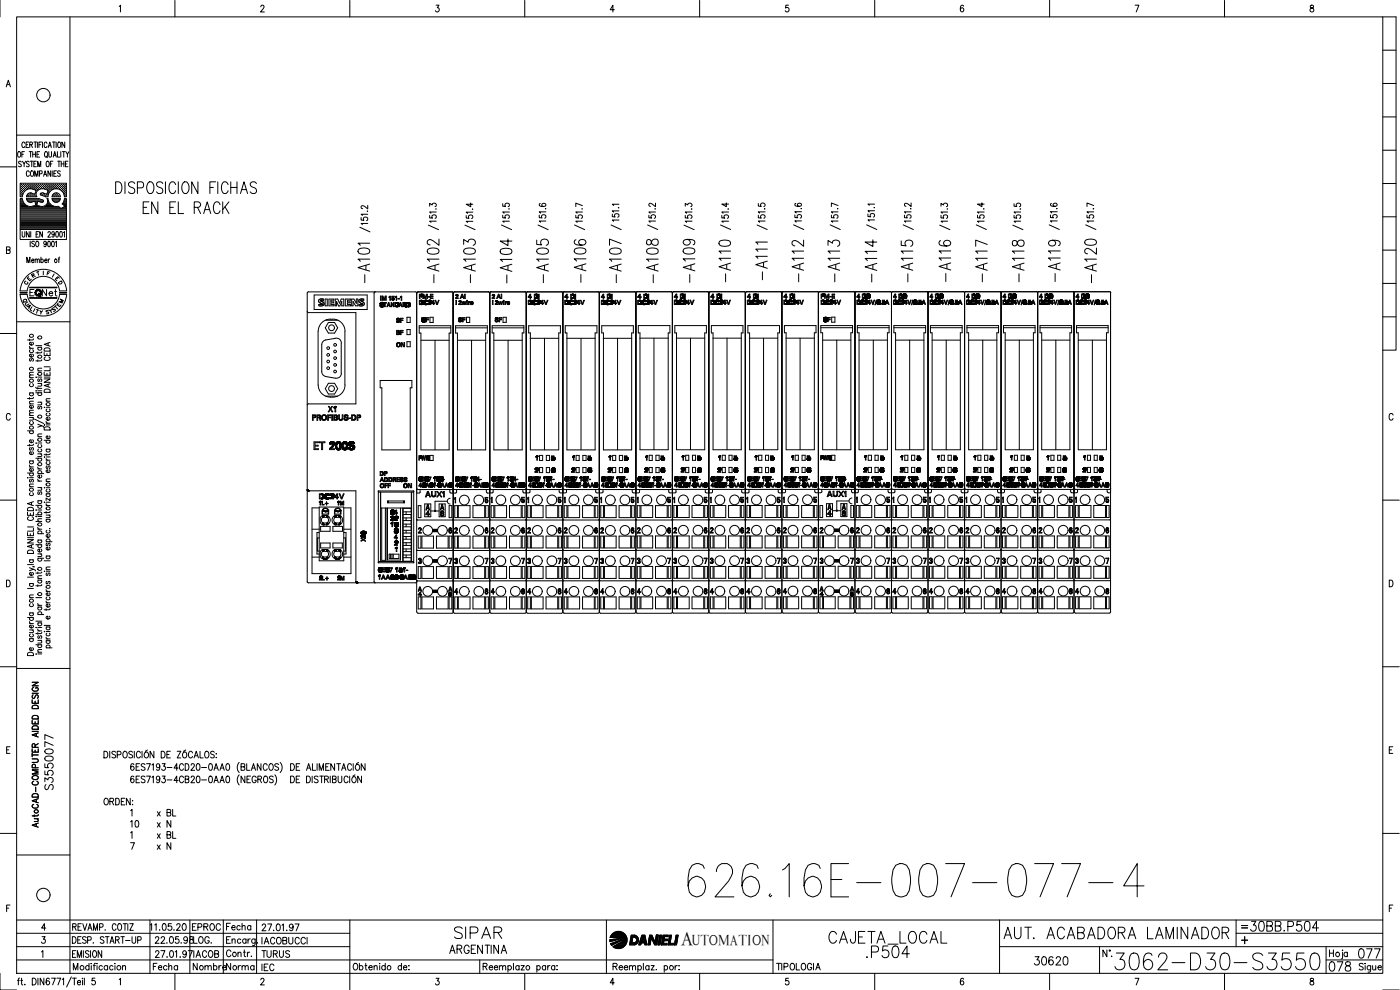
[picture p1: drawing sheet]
<svg xmlns="http://www.w3.org/2000/svg" width="420mm" height="297mm" viewBox="0 0 420 297" stroke-linecap="round" stroke-linejoin="round" font-family="sans-serif">
<defs><g id="words">
<text font-size="15" x="205.3" y="270.2">626.16E-007-077-4</text>
<text font-size="8.8" x="333.4" y="292.1">3062-D30-S3550</text>
<g font-size="7.1">
<text x="41.6" y="65.3">EN EL RACK</text>
<text x="111.8" y="86.1" transform="rotate(-90 111.8 86.1)">-A101</text>
<text x="132.6" y="86.1" transform="rotate(-90 132.6 86.1)">-A102</text>
<text x="143.6" y="86.1" transform="rotate(-90 143.6 86.1)">-A103</text>
<text x="154.5" y="86.1" transform="rotate(-90 154.5 86.1)">-A104</text>
<text x="165.5" y="86.1" transform="rotate(-90 165.5 86.1)">-A105</text>
<text x="176.7" y="86.1" transform="rotate(-90 176.7 86.1)">-A106</text>
<text x="187.3" y="86.1" transform="rotate(-90 187.3 86.1)">-A107</text>
<text x="209.5" y="86.1" transform="rotate(-90 209.5 86.1)">-A109</text>
<text x="220.1" y="85.7" transform="rotate(-90 220.1 85.7)">-A110</text>
<text x="231.1" y="85" transform="rotate(-90 231.1 85)">-A111</text>
<text x="242" y="85.7" transform="rotate(-90 242 85.7)">-A112</text>
<text x="252.9" y="85.7" transform="rotate(-90 252.9 85.7)">-A113</text>
<text x="263.9" y="85.7" transform="rotate(-90 263.9 85.7)">-A114</text>
<text x="274.8" y="85.7" transform="rotate(-90 274.8 85.7)">-A115</text>
<text x="286.1" y="85.7" transform="rotate(-90 286.1 85.7)">-A116</text>
<text x="308.3" y="85.7" transform="rotate(-90 308.3 85.7)">-A118</text>
<text x="318.9" y="85.7" transform="rotate(-90 318.9 85.7)">-A119</text>
<text x="329.8" y="86.1" transform="rotate(-90 329.8 86.1)">-A120</text>
<text x="135.1" y="282.9">SIPAR</text>
<text x="247.6" y="284.3">CAJETA_LOCAL</text>
<text x="300.2" y="282.9">AUT. ACABADORA LAMINADOR</text>
<text x="258.9" y="288.6">.P504</text>
</g>
<g font-size="6.6">
<text x="198.3" y="86.1" transform="rotate(-90 198.3 86.1)">-A108</text>
<text x="297" y="85.7" transform="rotate(-90 297 85.7)">-A117</text>
</g>
<g font-size="6.2">
<text x="373.9" y="280.5">30BB.P504</text>
<text x="397.6" y="292.5">078</text>
<text x="406.4" y="288.6">077</text>
</g>
<text font-size="5.9" x="204.5" y="283.5">A</text>
<g font-size="5.7">
<text x="16.9" y="238.1" transform="rotate(-90 16.9 238.1)">S3550077</text>
<text x="133.7" y="287.2">ARGENTINA</text>
<text x="309" y="290.7">30620</text>
</g>
<g font-size="5.3">
<text x="56.4" y="280.5">EPROC</text>
<text x="56.8" y="288.6">IACOB</text>
<text x="77.3" y="288.6">TURUS</text>
<text x="77.3" y="292.5">IEC</text>
</g>
<g font-size="4.9">
<text x="11.6" y="90">Net</text>
<text x="66.7" y="280.1">Fecha</text>
<text x="77.3" y="284.3">IACOBUCCI</text>
<text x="44.8" y="292.1">Fecha</text>
<text x="56.8" y="292.1">Nombre</text>
<text x="66.7" y="292.1">Norma</text>
</g>
<g font-size="4.4">
<text x="106.9" y="70.9">/</text>
<text x="127.4" y="70.2">/</text>
<text x="138.3" y="70.2">/</text>
<text x="149.2" y="70.2">/</text>
<text x="160.2" y="70.2">/</text>
<text x="171.1" y="70.2">/</text>
<text x="182" y="70.2">/</text>
<text x="193" y="70.2">/</text>
<text x="203.9" y="70.2">/</text>
<text x="214.8" y="70.2">/</text>
<text x="226.1" y="70.2">/</text>
<text x="237.1" y="70.2">/</text>
<text x="248" y="70.2">/</text>
<text x="258.9" y="70.2">/</text>
<text x="269.9" y="70.2">/</text>
<text x="280.8" y="70.2">/</text>
<text x="291.7" y="70.2">/</text>
<text x="302.7" y="70.2">/</text>
<text x="313.6" y="70.2">/</text>
<text x="324.6" y="70.2">/</text>
<text x="8.1" y="84.7">R</text>
<text x="207.7" y="283.5">UTOMATION</text>
</g>
<g font-size="4">
<text x="12.7" y="83.6">F</text>
<text x="7.1" y="85.4">E</text>
<text x="15.5" y="85.4">E</text>
<text x="16.2" y="86.4">D</text>
<text x="5.6" y="92.1">Q</text>
<text x="6.3" y="92.8">U</text>
<text x="10.6" y="95.6">Y</text>
<text x="14.5" y="94.5">S</text>
<text x="16.6" y="92.1">M</text>
</g>
<g font-size="3.5">
<text x="6" y="86.4">C</text>
<text x="371.5" y="279.8">=</text>
</g>
</g></defs>
<!-- layer: 0 -->
<g fill="none" stroke="#000" stroke-width=".3">
<path d="M34.7 54.6h.9a2.08 2.08 0 0 1 0 3.5h-.9zM37.5 54.6v3.5M40.4 55.1a.98 .98 0 0 0-1-.6 .98 .98 0 0 0-.8 .9l.3 .5 1 .5a.91 .91 0 0 1 .5 .9 .91 .91 0 0 1-.6 .8h-.6l-.6-.5M41.2 56.4l1.6-.2 .3-.5a.91 .91 0 0 0-.6-1.1h-1.3v3.5M44.6 54.7l.2-.1a1.53 1.53 0 0 1 1.4 2.1l-.1 .5a.96 .96 0 0 1-1.5 .7l-.3-.3a2.48 2.48 0 0 1 .3-2.9zM48.9 55.1a.98 .98 0 0 0-1.1-.6 .98 .98 0 0 0-.8 .9l.2 .5 1.1 .5a.89 .89 0 0 1 .6 .9 .89 .89 0 0 1-.7 .8h-.6l-.6-.5M49.7 54.6v3.5M52.7 55.4a.93 .93 0 0 0-.9-.9 .93 .93 0 0 0-1 .9l-.1 .5a1.53 1.53 0 0 0 1.3 2.2l.7-.9M53.5 54.6v3.5M55.1 54.7l.3-.1a1.7 1.7 0 0 1 1.2 2.6 .96 .96 0 0 1-1.5 .7 2.45 2.45 0 0 1 0-3.2zM59.4 54.6v3.5l-1.9-3.5v3.5M63 56.2h1.1"/>
<path d="M64.7 54.6h-1.7v3.5M65.4 54.6v3.5M68.5 55.4a.96 .96 0 0 0-1.5-.7 2.43 2.43 0 0 0 .2 3.4 1.03 1.03 0 0 0 1.3-.9M69.3 56.2h1.8M69.3 54.6v3.5M71.1 54.6v3.5M72.2 58.1l1-3.5 1.1 3.5M72.6 56.9h1.3M77 55.1a.98 .98 0 0 0-1.1-.6 .98 .98 0 0 0-.8 .9l.3 .5 1.1 .5a.91 .91 0 0 1 .5 .9 .91 .91 0 0 1-.7 .8h-.5l-.7-.5M108.4 65.3v.7l.8 .1a.59 .59 0 0 1 .1-.8 .59 .59 0 0 1 .8 0 .59 .59 0 0 1-.1 .9M110.3 63.3l-.1 .1M110.4 64.3h-2l.4 .4"/>
<path d="M110.4 61.6v1.1l-1-.8-.6-.2-.3 .1-.1 .5 .4 .3M128.9 64.6v.8h.9a.59 .59 0 0 1 0-.8 .59 .59 0 0 1 .9 .1 .59 .59 0 0 1-.1 .8M128.9 61.9v-.9l.8 .5a.59 .59 0 0 1 .9-.5 .59 .59 0 0 1 0 1M130.9 62.6l-.1 .1M130.9 63.6h-2l.4 .4M139.9 64.7v.7l.9 .1a.59 .59 0 0 1 0-.9 .59 .59 0 0 1 .9 .1 .59 .59 0 0 1-.2 .9M141.3 60.9v1.1l-1.4-.7h2M141.8 62.7l-.1 .1M141.9 63.7h-2l.4 .3M150.9 64.6v.7l.8 .1a.59 .59 0 0 1 .1-.8 .59 .59 0 0 1 .8 .1 .59 .59 0 0 1-.1 .8M150.9 61.1v.8h.8a.59 .59 0 0 1 .1-.8 .59 .59 0 0 1 .8 .1 .59 .59 0 0 1-.1 .8M152.8 62.6l-.1 .1"/>
<path d="M152.9 63.6h-2l.4 .4M161.8 64.5v.8l.9 .1a.59 .59 0 0 1 0-.9 .59 .59 0 0 1 .9 .1 .59 .59 0 0 1-.2 .9M162.1 61.1l-.3 .4a1.19 1.19 0 0 0 2 0 .55 .55 0 0 0-.8-.5 .55 .55 0 0 0-.1 .9l.3 .1M163.7 62.6h.1M163.8 63.6h-2l.4 .4M172.8 64.6v.7l.9 .1a.59 .59 0 0 1 0-.8 .59 .59 0 0 1 .9 .1 .59 .59 0 0 1-.2 .8M174.7 62.6l-.1 .1M174.8 63.6h-2l.4 .4M174.8 61.7l-2-.8v1.1M183.8 64.2v.8l.8 .1a.59 .59 0 0 1 .1-.9 .59 .59 0 0 1 .8 .1 .59 .59 0 0 1-.1 .9M185.7 62.3h-.2M185.8 63.3h-2l.3 .4"/>
<path d="M185.8 61.3h-2l.3 .4M194.7 64.6v.7l.9 .1a.6 .6 0 0 1 0-.8 .6 .6 0 0 1 .9 0 .6 .6 0 0 1-.2 .9M196.6 62.6l-.1 .1M196.7 63.6h-2l.4 .4M196.7 60.9v1.1l-1.6-1-.3 .2-.1 .4 .5 .3M205.7 64.6v.8h.8a.59 .59 0 0 1 .1-.8 .59 .59 0 0 1 .8 .1 .59 .59 0 0 1-.1 .8M205.7 61.9v-.9l.7 .5a.59 .59 0 0 1 .9-.5 .59 .59 0 0 1 0 1M207.6 62.6l.1 .1h-.2M207.7 63.6h-2l.3 .4M216.6 64.6v.8h.9a.59 .59 0 0 1 .1-.8 .59 .59 0 0 1 .8 .1 .59 .59 0 0 1-.1 .8M218 60.9v1.1l-1.4-.8h2.1M218.5 62.6l.2 .1h-.3"/>
<path d="M218.7 63.6h-2.1l.4 .4M227.6 64.6v.7l.9 .1a.6 .6 0 0 1 0-.8 .6 .6 0 0 1 .8 0 .6 .6 0 0 1-.1 .9M227.6 61.1v.7l.9 .1a.6 .6 0 0 1 0-.9 .6 .6 0 0 1 .9 .1 .6 .6 0 0 1-.2 .9M229.5 62.6l.1 .1h-.2M229.6 63.6h-2l.4 .4M238.5 64.5v.8h.9a.59 .59 0 0 1 0-.8 .59 .59 0 0 1 .9 .1 .59 .59 0 0 1-.1 .8M238.8 61l-.3 .5a1.18 1.18 0 0 0 2-.1 .59 .59 0 0 0-.7-.4 .59 .59 0 0 0-.4 .7l.5 .2M240.5 62.6h-.1M240.5 63.5h-2l.4 .4M249.5 64.5v.8l.9 .1a.59 .59 0 0 1 0-.9 .59 .59 0 0 1 .9 .1 .59 .59 0 0 1-.2 .9M251.4 62.6h-.1M251.5 63.6h-2l.4 .4"/>
<path d="M251.5 61.7l-2-.8v1.1M260.5 64.2v.8l.8 .1a.59 .59 0 0 1 .1-.9 .59 .59 0 0 1 .8 .1 .59 .59 0 0 1-.1 .8M262.4 62.2l-.1 .1M262.5 63.2h-2l.4 .4M262.5 61.2h-2l.4 .4M271.4 64.5v.8l.9 .1a.59 .59 0 0 1 0-.9 .59 .59 0 0 1 .9 .1 .59 .59 0 0 1-.2 .9M273.3 62.6h.1M273.4 63.6h-2l.4 .4M273.4 60.9v1.1l-.9-.8-.7-.2-.3 .1-.1 .5 .5 .3M282.4 64.6v.8h.9a.59 .59 0 0 1 0-.8 .59 .59 0 0 1 .9 .1 .59 .59 0 0 1-.2 .8M282.4 61.9v-.9l.8 .5a.58 .58 0 0 1 .8-.5 .58 .58 0 0 1 0 1M284.3 62.6l-.1 .1"/>
<path d="M284.4 63.6h-2l.4 .4M293.4 64.6v.7l.8 .1a.59 .59 0 0 1 .1-.8 .59 .59 0 0 1 .8 .1 .59 .59 0 0 1-.1 .8M294.7 60.9v1.1l-1.3-.8h2M295.3 62.6l-.2 .1M295.4 63.6h-2l.4 .4M304.3 64.6v.8h.9a.59 .59 0 0 1 0-.8 .59 .59 0 0 1 .9 .1 .59 .59 0 0 1-.2 .8M304.3 61.1v.8l.9 .1a.6 .6 0 0 1 0-.9 .6 .6 0 0 1 .8 0 .6 .6 0 0 1-.1 .9M306.2 62.6l-.1 .1M306.3 63.6h-2l.4 .4M315.3 64.5v.8h.8a.59 .59 0 0 1 .1-.8 .59 .59 0 0 1 .8 .1 .59 .59 0 0 1-.1 .8M315.6 61l-.3 .3a1.2 1.2 0 0 0 2 .1 .59 .59 0 0 0-.7-.4 .59 .59 0 0 0-.5 .7l.5 .2M317.2 62.6h-.1"/>
<path d="M317.3 63.5h-2l.3 .4M326.2 64.5v.8l.9 .1a.59 .59 0 0 1 .1-.9 .59 .59 0 0 1 .8 .1 .59 .59 0 0 1-.1 .9M328.1 62.6h-.1M328.3 63.6h-2.1l.4 .4M328.3 61.7l-2.1-.8v1.1M92.2 93.4l.4 .4M92.5 93.8h14.3v27.4h-14.3M92.5 87.6h32.2M92.6 87.6l-.4 .4v86.5l.4 .4M94.3 88.5h15.9v4.4h-15.9zM95.5 99.4v16.1M96.3 90.2v.1"/>
<path d="M96.3 90.1h.8v-.4a.97 .97 0 0 0-1.5 .8l.8 .5M96.3 90.3h.1M96.4 90l-.2 .2 .5 .3a.66 .66 0 0 1 .5 .8 .66 .66 0 0 1-.7 .5l-.8-.1v-.4l.9 .1 .1-.1-.3-.3M96.4 91h.1M96.5 90.4h.1M96.6 91.3h.1M96.6 91.2h.1M97.6 89.7h.6v2.1h-.6zM97.7 96.1h3.6M98.6 96.8h1.8l.9 1.6-.9 1.5h-1.8l-1-1.5zM98.7 89.7h1.5v.4h-.9v.5h.8v.3h-.8v.5h.9v.4h-1.5zM99.1 95.8h.8"/>
<path d="M99.2 95.7a3.7 3.7 0 0 0-3.7 3.7M99.9 95.7a3.7 3.7 0 0 1 3.6 3.7v16.1M100.6 89.7h.7l.6 1.3 .5-1.3h.8v2.1h-.6v-1.3l-.6 1.3h-.4l-.6-1.3v1.3h-.4zM103.6 89.7h1.6v.4h-.9v.5h.8v.3h-.8v.5h.9v.4h-1.6zM105.5 89.7h.7l.7 1.3v-1.3h.5v2.1h-.7l-.7-1.3v1.3h-.5zM108.3 90.2h.1M108.3 90.1v.1M108.3 90.2v.1M108.3 90.3l.2 .1a.73 .73 0 0 1 .7 .4 .73 .73 0 0 1-.1 .8l-1.4 .1v-.4l.8 .1 .2-.3M108.3 90.1h.1M108.4 90.1h.8v-.4a.86 .86 0 0 0-1.1-.1 .86 .86 0 0 0-.3 1l.8 .5M108.6 91.4h.1"/>
<path d="M108.6 91.1h.1M108.7 91.3h.1M112.3 88v86.5l.3 .4M114.1 91.1h.1M114.1 91h.1M114.1 91.2h.1M114.1 91.7h.1M114.1 91.7l.1 .2M114.1 91.7h.2M114.1 91.8h.1M114.1 91.3h.1M114.1 90.9h.1"/>
<path d="M114.1 90.9v.4M114.2 90.9h.1M114.2 91.3h.1M114.2 91.9h.1M114.2 88.8h.1v1.3h-.1zM114.2 91.3v.1M114.2 91.9v.1M114.2 91.4h.1M114.2 92h.1M114.2 90.8v.1M114.3 90.8h.1M114.3 91h.1"/>
<path d="M114.3 91.1h.1M114.3 91.7h.1M114.3 91.8h.1M114.3 92h.1M114.3 91.4h.1M114.3 91.7v.1M114.3 91.2h.1M114.3 90.8l-.1 .1M114.3 91h.4M114.3 90.8l.5 .1M114.3 91v.2M114.3 91.2v.1"/>
<path d="M114.3 91.3h.1M114.3 91.9h.1M114.3 91.9h.4M114.3 91.8v.1M114.3 92l.1 .1M114.4 90.9h.1M114.4 91.9h.1M114.4 91.3h.1M114.4 91.4h.1M114.4 90.8h.1M114.4 91.4l.4 .2v.2M114.4 90.9l-.1 .1"/>
<path d="M114.4 92.1h.2M114.4 92.1h.1M114.4 91.3h.2M114.5 92.1h.1M114.5 91.9h.1M114.5 90.9h.1M114.5 90.7h.1M114.6 90.9h.1M114.6 90.7h.1M114.6 91.9h.1M114.6 92.1h.1M114.6 90.7v.1"/>
<path d="M114.6 90.8h.1M114.6 91.3h.1M114.6 91.5h.1M114.6 88.8h.3l.4 1.1 .3-1.1h.3v1.3h-.2v-1.1l-.3 1.1h-.3l-.3-1.1v1.1h-.2zM114.7 91.9h.1M114.7 91h.1M114.7 91.3h.1M114.7 91.8v.1M114.7 92l-.1 .1M114.7 91.8h.1M114.7 92h.1M114.7 91.6h.1"/>
<path d="M114.7 91.4h.1M114.7 90.8h.1M114.7 91.3v.1M114.8 91.8h.1M114.8 91.1h.1M114.8 91.6h.1M114.8 91h.1M114.8 90.8h.1M114.8 91.4h.1M114.8 90.8l.1 .1M114.8 91v.1M114.8 91.8h-.1"/>
<path d="M114.8 92h.1M114.8 91.7h.1M114.8 92h-.1M114.8 91.4l.1 .1M114.9 90.9h.1M114.9 91.9l-.1 .1M114.9 90.9v.2M114.9 91.4v.1M114.9 91.8h.1M114.9 91.9h.1M114.9 91h.1M114.9 91.1h.1"/>
<path d="M114.9 91.5h.1M114.9 91.8v.1M114.9 91.7h.1M114.9 91.6h.1M114.9 91.5v.3M115.1 90.8h.9l-.4 .1v1.1h-.2v-1.1zM116.5 90.8h.2l.5 1.2-.3-.3h-.5l-.3 .3zM116.6 91l.2 .6h-.4zM116.8 89.1l.4-.2v1.2h-.2v-1l-.2 .2zM117.4 90.8l.7 1v-1h.2v1.2h-.2l-.6-1-.1 1zM117.8 89.4l.3-.1a.41 .41 0 0 1 .3 .5 .41 .41 0 0 1-.5 .3l-.3-.3 .4 .2 .2-.4-.2-.2-.2 .2M117.8 89.4v-.4l.5-.1h-.7v.7h.2"/>
<path d="M117.8 89.6h.1M118.6 89.1l.4-.2v1.2l-.1-1-.3 .2zM118.9 90.8h.1M118.9 90.9h.1M119 91.9h.1M119 92h.1M119 90.9h.1M119 90.8h.1M119 96.4h.1M119 96.4h.2M119 90.9v.1M119 91h.1"/>
<path d="M119 99.1h.5a.33 .33 0 0 1 .4 .3 .33 .33 0 0 1-.2 .4l.2 .4-.9 .2zM119.1 91.8h.1M119.1 91.9h.1M119.1 92h.1M119.1 90.8h-.5v1.2h.7M119.1 91.8v.1M119.1 90.8h.1M119.1 91h.1M119.1 90.8l.2 .1M119.1 91l-.4-.1v1h.4M119.1 91h.2M119.2 91h.1"/>
<path d="M119.2 96.4l.2 .2 .4-.2M119.2 96.4h.1M119.2 91.8h.1M119.2 90.8h.1M119.2 91.8h-.1M119.2 91l.1 .1M119.2 99.3h.5v.3l-.5 .1zM119.2 99.8l.5 .1v.3l-.5 .1zM119.2 95.5l-.2 .5 .6 .3M119.3 91.7h.1M119.3 92h.1M119.3 91.1h.1"/>
<path d="M119.3 91.7l-.1 .1M119.3 95.5h-.1M119.3 95.5l.5 .1M119.3 91.9h.1M119.3 91.6h.1M119.3 91.2h.1M119.3 90.9h.1M119.3 91.1v.2M119.3 91.6v.1M119.3 91.3h.1M119.3 90.9l.1 .1M119.3 91.4h.1"/>
<path d="M119.3 91.5h.1M119.3 91h.1M119.3 91.9v.1M119.3 91.3v.2M119.3 91.5v.1M119.4 91.8h.1M119.4 91h.1M119.4 91l-.1 .8M119.4 91.8l-.1 .1M119.4 91.1h.1M119.4 89.6l.5 .1zM119.5 91.6h.1"/>
<path d="M119.5 91.7h.1M119.5 91.4h.1M119.5 91.5h.1M119.5 91.3h.1M119.5 91.2h.1M119.5 91.7h-.1M119.6 96.3h.1M119.7 96.3l.1 .1M119.7 95.8h.1M119.7 95.8l-.4-.2-.1 .4 .6 .2v.5l-.6 .1-.2-.4M119.7 99.5h.1M119.8 96.4h.1"/>
<path d="M119.8 95.6h.1M119.8 95.6l-.1 .2M120.1 90.8h.2l.4 1.2-.3-.3h-.5l-.3 .3zM120.1 89.1l.5-.2v1.2h-.2v-1l-.3 .2zM120.2 95.5h.7l-.5 .1v.4h.5l-.5 .2v.6h-.2zM120.2 91l.2 .6h-.4zM120.2 99.1h.7v.2h-.5v.4h.5l-.5 .1v.6h-.2zM121.3 91.3h.1M121.3 91.5h.1M121.3 90.9h.1M121.4 91.5h.1M121.4 90.9h.1"/>
<path d="M121.4 90.8h.1M121.4 91.3h.1M121.5 90.8h.1M121.5 91.3h.1M121.5 91.4h.1M121.5 91.6h.1M121.5 91h.1M121.5 91l-.4-.1v.4h.4M121.5 90.8h-.6v1.2h.2v-.5h.3M121.5 91.5v.1M121.5 90.8l.2 .1M121.5 91.8h.1"/>
<path d="M121.5 91v.3M121.5 91.6l.1 .4M121.6 91.4h.1M121.6 91.1h.1M121.6 91.9h.1M121.6 92h.1M121.6 90.8h.1M121.6 92h.2M121.6 91.3h.1M121.6 91.5h.1M121.6 90.9h.1M121.6 91.3l-.1 .1"/>
<path d="M121.6 91.4l.1 .1M121.7 91.3h.1M121.7 91.6h.1M121.7 90.9h.1M121.7 90.9v.4M121.7 91.5v.4M121.7 91.6v.1M121.7 91.2h.1M121.7 91.1h.1M121.7 91h.1M121.7 91.9h.1M121.7 91.8h.1"/>
<path d="M121.7 91.9l.1 .1M121.8 92h.1M122.1 95.2h1v1.6h-1zM122.1 98.9h1v1.5h-1zM122.3 90.8h.1M122.3 90.9h.1M122.4 91.9h.1M122.4 92h.1M122.4 90.9h.1M122.5 90.8h.1M122.5 91.9h.1M122.5 92h.1"/>
<path d="M122.5 91h.1M122.5 90.8l.2 .1M122.5 90.8h-.5v1.2h.7M122.6 91.8h.1M122.6 92h.1M122.6 91h.1M122.6 90.8h.1M122.6 91l-.5-.1v1l.4-.1M122.6 91.1h.1M122.6 90.9h.1M122.6 90.8l.2 .2M122.6 91l.1 .2"/>
<path d="M122.7 91.9h.1M122.7 91.7h.1M122.7 91.1h.1M122.7 91.7l-.2 .1M122.7 91.9v.1M122.7 91.2v.4M122.7 91.6h.1M122.7 91.4h.1M122.7 91.5h.1M122.7 91.3h.1M122.7 90.9h.1M122.7 90.9l.1 .1"/>
<path d="M122.7 91.6v.1M122.8 91.8h.1M122.8 91.9h.1M122.8 91h.1M122.8 91.9h-.1M122.8 91.8l-.1 .1M122.8 91l.1 .2M122.8 91.1h.1M122.9 91.7h.1M122.9 91.6h.1M122.9 91.2h.1M122.9 91.1h.1"/>
<path d="M122.9 91.6l-.1 .2M122.9 91.4h.1M122.9 91.5h.1M122.9 91.3h.1M122.9 91.2v.4M125.1 88v95.6l.4 .4M125.4 87.6h10.3M125.8 97.7h9.5v2.2h-.5v35.1h-8.5v-35.1h-.5zM125.8 98.4h9.5M125.9 88.3v1.3h.1v-.6h.6M126 88.5v.4h.4M126.3 90.1h.1"/>
<path d="M126.3 90.3h.1M126.4 88.9h.1M126.4 91.2h.1M126.4 91.4h.1M126.4 89h.1M126.4 90.1h-.5v1.3h.5M126.4 90.1v.1M126.4 90.3h.1M126.4 88.8v.1M126.4 90.2h.2M126.4 88.8h.1M126.4 90.2h.1"/>
<path d="M126.4 91.3h.1M126.4 91.3v.1M126.5 91.2h.1M126.5 90.3h.1M126.5 90.2h.1M126.5 90.3h-.5v.9h.5M126.5 88.8h.1M126.5 89h.1M126.5 91.3h.1M126.5 88.5h.1M126.5 88.8h-.1M126.5 90.3l.2 .2"/>
<path d="M126.5 88.5l.1 .1M126.5 90.2h.2M126.6 91.1h.1M126.6 89h.1M126.6 91.3h.1M126.6 88.7h.1M126.6 88.6h.1M126.6 90.4h.1M126.6 90.2h.1M126.6 88.6l-.1 .2M126.6 95.6h.1M126.6 95.7h.1"/>
<path d="M126.6 96.3h.1M126.6 96.2h.1M126.6 91.1l-.1 .1M126.6 96.4h.1M126.6 96.2h.2M126.6 95.8l.1 .1M126.6 96.2l.1 .2M126.7 88.9h.1M126.7 91.3h.1M126.7 91h.1M126.7 95.5h.1M126.7 95.4h.1"/>
<path d="M126.7 95.8h.1M126.7 90.5h.1M126.7 96.4h.1M126.7 90.2h.1M126.7 91.3h-.3M126.7 88.9l-.1 .1M126.7 91l-.1 .1M126.7 95.4v.4M126.7 90.2v.1M126.7 88.8h.1M126.7 90.8h.1M126.7 90.7h.1"/>
<path d="M126.7 95.9h.1M126.7 96.5h.1M126.7 90.5v.5M126.7 88.5v.3M126.7 96.4v.1M126.7 88.8v.1M126.7 88.7h.1M126.7 88.6h.1M126.7 88.5h.1M126.7 90.3h.1M126.7 91.2v.1M126.8 91.1h.1"/>
<path d="M126.8 95.4h.1M126.8 95.6h.1M126.8 96.2h.1M126.8 95.7h.1M126.8 96.3h.1M126.8 90.4h.1M126.8 96.5h.1M126.8 95.9h.1M126.8 90.3v.2M126.8 96.2v.2M126.8 96.5h.5M126.8 95.9v.1"/>
<path d="M126.8 95.5h.1M126.8 95.3h.1M126.8 90.5h.1M126.8 96.4h.1M126.8 96h.1M126.8 91.1l-.1 .2M126.8 96.4h.5M126.8 90.5l.1 .5M126.8 95.3v.1M126.8 95.5v.2M126.8 95.3h.5M126.9 95.5h.1"/>
<path d="M126.9 95.3h.1M126.9 91h.1M126.9 90.8h.1M126.9 90.9h.1M126.9 90.7h.1M126.9 90.5h.1M126.9 96.4h.1M126.9 95.7h.1M126.9 96.5h.1M126.9 96h.1M126.9 95.8h.1M126.9 91l-.1 .2"/>
<path d="M126.9 95.5h-.1M126.9 95.7v.1M126.9 95.4h.1M126.9 95.4h.3M126.9 96h.3M126.9 88.3v1.3h.2v-1.2l.4 1.2h.2l.4-1.2v1.2h.2v-1.3M126.9 95.4v.1M127 96.6h.1M127 95.8l.2 .1M127 95.4h.1M127 95.3h.1M127 96.4h.1"/>
<path d="M127.1 96.6h.1M127.1 96.4h.1M127.1 95.4h.1M127.1 90.7h.1M127.1 90.6h.1M127.1 90.8h.1M127.1 91h.1M127.1 95.3h.1M127.1 90.5v.5M127.2 90.5h.1M127.2 91h.1M127.2 91.1h.1"/>
<path d="M127.2 95.4h.1M127.2 95.3h.1M127.2 96h.1M127.2 96.4h.1M127.2 96.6h.1M127.2 91.1l.1 .1M127.2 91v.1M127.2 90.4h.1M127.2 95.9h.1M127.2 90.4l-.1 .1M127.2 95.5h.1M127.2 95.4v.1"/>
<path d="M127.2 88.3l.4 1.1 .4-1.1M127.2 95.9h.2M127.3 90.3h.1M127.3 96.4h.1M127.3 91.2h.1M127.3 95.5h.1M127.3 95.3h.1M127.3 96.5h.1M127.3 91.2v.1M127.3 90.3l-.1 .1M127.3 96v.1M127.3 90.2h.1"/>
<path d="M127.3 90.7h.1M127.3 90.8h.1M127.3 91.3h.1M127.3 95.9h.1M127.3 96.1l.1 .2M127.3 95.5v.1M127.3 96.3h.1M127.3 90.5h.1M127.3 95.6h.1M127.3 91h.1M127.3 96.1h.1M127.3 95.4h.1"/>
<path d="M127.3 91.3h.2M127.3 95.6h.2M127.3 90.2v.1M127.3 90.5v.5M127.3 95.3v.1M127.3 96.3v.1M127.4 90.2h.1M127.4 90.4h.1M127.4 96.3h.1M127.4 96.2h.1M127.4 91.1h.1M127.4 91h.1"/>
<path d="M127.4 95.9h.1M127.4 95.4h.1M127.4 91.1l.1 .1M127.4 91v.2M127.4 95.9v.1M127.4 90.3h.1M127.4 96.5h.1M127.4 96h.1M127.4 91.3h.1M127.4 90.3l-.1 .2M127.5 90.3h.1M127.5 90.2h.1"/>
<path d="M127.5 96.4h.1M127.5 96.5h.1M127.5 95.4h.1M127.5 91.2h.1M127.5 91.3h.1M127.5 90.1h.4M127.5 91.4h.4M127.5 91.2h.4M127.5 90.3l-.1 .1M127.5 90.1v.1M127.5 91.3v.1M127.5 95.4v.2"/>
<path d="M127.5 96v.1M127.5 90.2h-.2M127.5 96.5h-.2M127.5 90.1h.1M127.5 96.3h.1M127.5 95.6h.1M127.5 95.5h.1M127.5 96h.1M127.5 96.1h.1M127.5 91.4h.1M127.5 90.3h.4M127.6 90.3h.1"/>
<path d="M127.6 96.3h.1M127.6 96.2h.1M127.6 96.1h.1M127.6 91.2h.1M127.6 91.4h.1M127.6 90.1h.1M127.6 96.3l-.1 .2M127.6 96.1v.2M127.6 91.2v.1M127.6 90.2h.1M127.6 91.3h.1M127.7 90.2h.1"/>
<path d="M127.7 90.1h.1M127.7 91.3h.1M127.7 91.4h.1M127.8 90.1h.1M127.8 91.3h.1M127.8 90.2h.1M127.8 91.4h.1M127.8 95.3h.8l-.6 .1v.4h.5v.2h-.5v.5h-.2zM127.8 91.2h.1M127.8 90.3h.1M127.8 91.2v.1M127.9 91.2h.1"/>
<path d="M127.9 91.4h.1M127.9 90.3h.1M127.9 90.1h.1M127.9 90.3l.1 .1M127.9 90.2l.2 .1M127.9 90.1v.1M127.9 90.3v.1M127.9 91.3v.1M127.9 91.3h.1M127.9 91.1h.1M127.9 90.2h.1M127.9 91.1v.1"/>
<path d="M128 91.1h.1M128 91h.1M128 90.5h.1M128 90.4h.1M128 91.1l-.1 .1M128 90.4v.1M128 91v.1M128 91.3h.1M128 90.2h.1M128.1 91.2h.1M128.1 90.3h.1M128.1 91.1h.1"/>
<path d="M128.1 91h.1M128.1 90.5h.1M128.1 90.4h.1M128.1 91.2l-.2 .1M128.1 90.3v.2M128.1 91v.2M128.5 90.4h.1M128.5 90.3h.1M128.5 90.5h.1M128.5 89l.4 .1zM128.5 90.3v.2M128.6 90.2h.1"/>
<path d="M128.6 90.2l-.1 .1M128.6 90.5h.1M128.6 90.4h.1M128.6 90.4v.1M128.7 90.2h.1M128.7 90.4h.1M128.7 91l-.3 .4h.9v-.2h-.7M128.7 91h.1M128.7 90.3h.1M128.7 90.2h.3M128.7 90.3v.1M128.7 90.3h.3"/>
<path d="M128.7 90.2h-.1M128.7 90.1h.1M128.7 90.9h.1M128.8 90.2h.1M128.8 90.1h.1M128.8 90.9l-.1 .1M128.8 90.8v.1M128.9 91l-.2 .2M128.9 90.1h.1M128.9 91h.1M128.9 90.2h.1M128.9 90.7h.1"/>
<path d="M129 90.7h.1M129 90.9h.1M129 90.3h.1M129 90.1h.1M129 90.7l-.2 .1M129 90.6h.1M129 95.2h1v1.6h-1zM129 90.2h.2M129 90.3v.3M129 90.9l-.1 .1M129.1 90.8h.1M129.1 90.5h.1"/>
<path d="M129.1 90.4h.1M129.1 90.2h.1M129.1 90.5l-.1 .2M129.1 90.7h.1M129.1 90.8l-.1 .1M129.2 90.7h.1M129.2 90.2h.1M129.2 90.7h-.1M129.2 88.3v1.3h.7v-.2h-.6v-.4h.6l-.6-.2v-.3M129.2 90.6h.1M129.2 90.3h.1M129.2 90.2v.1"/>
<path d="M129.2 90.7l-.1 .1M129.2 90.6v.1M129.2 90.5h.1M129.2 90.4h.1M129.2 90.3v.2M129.2 90.5v.1M130 90.1h.2v.8h.3l-.3 .1v.4h-.2v-.4h-.5zM130 90.3v.6h-.4zM130.6 90.1l.6 1.1 .4-1.1h.1l-.4 1.3h-.2zM136 88v95.6M136.4 87.6h10.2M136.7 97.7h9.6v2.2h-.5v35.1h-8.5v-35.1h-.6z"/>
<path d="M136.7 98.4h9.6M136.8 90.1h.2v1.3h-.2zM136.9 88.4l-.2 .3 .3-.2M137.4 88.4l.1 .4-.6 .6h.6v.2h-.8l.6-.9-.1-.2M137.7 90.4l.3-.2 .3 .1 .1 .3-.5 .7 .6 .1h-.8l.6-.9-.2-.2-.2 .2zM137.8 96.2h.1M138.3 96.1l-.6-.3v-.3a.45 .45 0 0 1 .4-.2 .45 .45 0 0 1 .4 .3 .35 .35 0 0 0-.4-.2 .35 .35 0 0 0-.3 .3l.8 .4a.47 .47 0 0 1-.5 .5 .47 .47 0 0 1-.5-.4h.2M138.3 96.1a.28 .28 0 0 1-.2 .4 .28 .28 0 0 1-.3-.3M138.3 96.1h.1M138.5 90.5l.4 .7 .2-.7h.2l.2 .7 .5-.7-.4 .9-.4-.7-.2 .7h-.2zM138.6 88.3l-.5 1.3 .3-.4h.6l.3 .4-.5-1.3M138.7 88.5l.2 .6h-.4z"/>
<path d="M138.8 95.3h.8l-.6 .1v.5h.5l-.5 .1v.5h-.2zM139.4 88.3v1.3h.2v-1.3M140 95.2h1v1.6h-1zM140.1 90.1l.2 .2zM140.1 90.5h.2v.9h-.2zM140.6 90.5h.5l-.3 .3v.6h-.2zM141.3 90.6h.6l.1 .4h-.6l.1 .3 .5-.2-.2 .3-.6-.2zM141.4 90.7l.2-.1 .2 .3h-.4zM147 87.9v95.7l-.4 .4M147.4 87.6h10.2M147.7 97.7h9.5v2.2h-.5v35.1h-8.5v-35.1h-.5zM147.7 98.4h9.5"/>
<path d="M147.8 90.1h.2v1.2h-.2zM147.8 88.4l-.1 .3 .3-.2M148 88.5h.1M148.4 88.4l.1 .3-.6 .7 .6 .1h-.8l.6-.7-.1-.3M148.8 90.2a.39 .39 0 0 1 .5 .1 .39 .39 0 0 1 0 .5l-.5 .4 .6 .1h-.8l.6-.8-.1-.2-.5 .2zM148.8 96.2h.1M149.3 95.6h.2a.45 .45 0 0 0-.4-.3 .45 .45 0 0 0-.5 .2v.3l.8 .4a.3 .3 0 0 1-.3 .3 .3 .3 0 0 1-.3-.3M149.3 95.6l-.3-.2-.2 .3 .6 .2a.43 .43 0 0 1-.2 .7 .43 .43 0 0 1-.6-.4h.2M149.3 95.6h.1M149.5 90.5l.4 .7 .2-.7h.2l.2 .7 .4-.7-.3 .8-.4-.6-.2 .6h-.2zM149.6 88.3l-.5 1.2 .3-.3h.5l.3 .3-.5-1.2M149.6 88.5l.3 .6h-.5z"/>
<path d="M149.8 95.3h.7l-.6 .1v.4h.6l-.6 .2v.5h-.1zM150.4 88.3v1.2h.2v-1.2M151 95.2h.9v1.5h-.9zM151 90.1l.3 .2zM151 90.5h.2v.8h-.2zM151.6 90.5h.4l-.2 .2-.1 .6h-.1zM152 90.6h.1M152.2 90.6l.6-.1 .2 .4-.7 .1a.34 .34 0 0 0 .3 .3 .34 .34 0 0 0 .4-.2 .41 .41 0 0 1-.4 .3 .41 .41 0 0 1-.4-.2zM152.4 90.7l.2-.1 .2 .3h-.5zM152.4 91.2l.1 .1M157.9 87.9v95.7l-.3 .4M158.3 87.6l10.3-.1 .3 .4"/>
<path d="M158.7 97.7h9.5v2.2h-.5v35.1h-8.5v-35.1h-.5zM158.9 90.2h.1M159 90.1h.1M159 90.3h.1M159 91.2h.1M159 91.3h.1M159.1 90.3h.1M159.1 91.2h.1M159.1 90.1h-.6v1.2h.8M159.1 88.5v.6h-.4zM159.1 88.3l-.6 .8v.1h.6v.3l.4-.3-.2-.1v-.8M159.1 90.1v.1"/>
<path d="M159.1 90.2h.1M159.1 91.3h.1M159.1 90.3l-.4-.1v1h.4M159.1 90.2h.2M159.2 91.3h.1M159.2 90.3l.1 .1M159.2 91.2h.1M159.2 90.3h.1M159.2 90.2h.1M159.2 90.2l.3 .3M159.3 91.1h.1M159.3 90.4h.1"/>
<path d="M159.3 91.1l-.2 .1M159.3 91h.1M159.3 91.3h.1M159.3 90.5h.1M159.3 90.2h.1M159.3 90.4v.1M159.3 91v.1M159.3 90.9h.1M159.3 90.6h.1M159.3 90.5v.5M159.4 91.2h.1M159.4 90.8h.1"/>
<path d="M159.4 90.7h.1M159.4 90.3h.1M159.4 91.3h-.1M159.4 90.9h-.1M159.5 91.1h.1M159.5 90.4h.1M159.5 91.1l-.1 .1M159.5 91h.1M159.5 90.5h.1M159.5 91v.1M159.5 90.6l.1 .3M159.5 90.5v.1"/>
<path d="M159.6 90.8h.1M159.6 90.9h.1M159.6 90.7h.1M159.6 90.9l-.1 .1M159.8 90.7h.1M159.8 90.7v.1M159.8 90.5h.1M159.8 90.8h.1M159.8 90.9h.1M159.8 91h.1M159.8 90.5v.2M159.8 90.8v.2"/>
<path d="M159.9 90.4h.1M159.9 91h.1M159.9 91.1h.1M159.9 91v.2M159.9 91.2h.1M159.9 91.2l.1 .1M159.9 90.3h.1M160 90.2h.1M160 90.6h.1M160 90.5h.1M160 90.7h.1M160 90.8h.1"/>
<path d="M160 90.9h.1M160 90.2l-.2 .3M160 90.2l-.1 .1M160 90.5v.5M160 91h.1M160 90.4h.1M160 91.3h.1M160 91l.1 .1M160.1 90.4h.1M160.1 91.1h.1M160.1 91.1v.1M160.1 90.4l-.1 .1"/>
<path d="M160.1 90.3h.1M160.1 90.1h.1M160.1 91.2h.1M160.1 91.3h.1M160.1 90.1h.5M160.1 91.1l.4 .1M160.1 90.1l-.1 .1M160.1 90.3h.5M160.1 90.3v.1M160.1 91.3l.1 .1M160.2 90.3h.1M160.2 91.2h.1"/>
<path d="M160.2 91.4h.1M160.2 90.1h.1M160.2 90.2h.1M160.2 90.2v.1M160.3 91.4h.1M160.3 91.3h.1M160.3 90.2h.1M160.3 90.1h.1M160.4 91.4h.1M160.4 88.3v1.2h.7M160.4 90.2h.1M160.4 91.3h.1"/>
<path d="M160.4 90.1h.1M160.5 91.2h.1M160.5 90.2h.1M160.5 90.1h.1M160.5 91.4h.1M160.5 90.2v.1M160.5 91.3l-.3 .1M160.5 88.4v1h.5M160.6 91.2h.1M160.6 91.3h.1M160.6 90.3h.1M160.6 91.2h-.1"/>
<path d="M160.6 90.3l.1 .1M160.6 90.1v.1M160.6 91.1h.1M160.6 90.4h.1M160.6 90.2h.1M160.6 90.3l.1 .2M160.7 91.3h.1M160.7 91h.1M160.7 90.5h.1M160.7 90.4h.1M160.7 90.2h.1M160.7 91l-.1 .2"/>
<path d="M160.7 91.3h-.2M160.7 91.2h.1M160.7 91.2v.1M160.7 90.2l.1 .2M160.8 91.2h.1M160.8 90.3h.1M160.8 89.4h.1M160.8 89.5h.1M160.8 91.1l-.1 .2M160.8 91.1h.1M160.8 91h.1M160.8 90.4h.1"/>
<path d="M160.8 90.5h.1M160.8 91v.1M160.8 90.4v.1M160.9 89.4h.1M161 89.4h.1M161 89.5h.1M161 89.3h.1M161 88.5h.1M161 89.3v.1M161.1 89.3h.1M161.1 89.5h.1M161.1 88.5h.1"/>
<path d="M161.1 88.5v.1M161.1 89.2h.1M161.1 89.4h.1M161.1 90.4h.1M161.1 90.5h.1M161.1 88.6h.1M161.1 91.2h.1M161.1 90.3h.1M161.1 89.3h-.1M161.1 90.5h.2M161.1 89.2v.1M161.1 89.4v.1"/>
<path d="M161.1 90.3v.2M161.1 88.6l.1 .1M161.2 90.3h.1M161.2 89.4h.1M161.2 89.1h.1M161.2 89.2h.1M161.2 89h.1M161.2 88.8h.1M161.2 88.7h.1M161.2 90.2h.1M161.2 88.7v.1M161.2 89v.2"/>
<path d="M161.2 90.2v.1M161.2 91.1v.1M161.2 88.9h.1M161.2 91.1h.1M161.2 88.8v.2M161.2 89.3h.1M161.2 88.5h.1M161.2 89.3v.1M161.3 89.3h.1M161.3 91.2h.1M161.3 90.2h.1M161.3 90.4h.1"/>
<path d="M161.3 90.5h.1M161.3 88.6h.1M161.3 88.5h.1M161.3 88.5v.3M161.3 90.3h.1M161.3 91h.1M161.3 90.1h.1M161.3 89.1h.1M161.3 89.2h.1M161.3 88.8h.1M161.3 88.7h.1M161.3 90.1h.4"/>
<path d="M161.3 90.3h.4M161.3 90.2h-.1M161.3 90.1v.1M161.3 90.3v.2M161.3 88.8l.1 .2M161.4 90.3h.1M161.4 90.1h.1M161.4 89h.1M161.4 88.9h.1M161.4 89l-.1 .3M161.5 90.9h.1M161.5 90.1h.1"/>
<path d="M161.5 90.2h.1M161.5 90.8h.1M161.5 91h.1M161.5 90.8l-.4 .5h.8l-.6-.1M161.5 90.7v.1M161.6 90.1h.1M161.6 90.7h.1M161.6 90.9h.1M161.6 90.2h.1M161.6 90.7h-.1M161.6 88.3v1.2h.2v-1.2M161.7 90.6h.1"/>
<path d="M161.7 90.3h.1M161.7 90.1h.1M161.7 90.8h.1M161.7 90.5h.1M161.7 90.4h.1M161.7 90.1l.1 .1M161.7 90.3v.1M161.7 90.5v.2M161.8 90.8l-.5 .4M161.8 90.5h.1M161.8 90.4h.1M161.8 90.4v.1"/>
<path d="M161.8 90.2l.1 .1M161.8 90.7h.1M161.8 90.2h.1M161.8 90.6v.2M161.9 90.5h.1M161.9 90.4h.1M161.9 90.3h.1M161.9 90.3l-.1 .3M162.7 90.1h.2v.8h.2l-.2 .4-.2-.3h-.6zM162.7 90.3v.6h-.4zM163.2 90.1l.6 1.1 .6-1.1-.5 1.2zM168.9 87.9v95.7l-.3 .4"/>
<path d="M169.3 87.6h10.2M169.6 97.7h9.6v2.2h-.6v35.1h-8.5v-35.1h-.5zM169.9 90.1h.1M169.9 90.2h.1M170 90.3h.1M170 91.2h.1M170 91.3h.1M170 90.1h.1M170.1 90.1h.1M170.1 90.1h-.6v1.2h.8M170.1 88.5v.6h-.5zM170.1 88.3l-.6 .8v.1h.6v.3l.4-.3-.3-.1v-.8"/>
<path d="M170.1 90.1v.1M170.1 91.2h.1M170.1 90.3h.1M170.1 90.2h.1M170.1 91.3h.1M170.1 90.3l-.4-.1v1h.4M170.1 90.2h.2M170.1 90.3l.1 .1M170.2 91.1h.1M170.2 90.3h.1M170.2 90.2h.1M170.2 90.2l.3 .3"/>
<path d="M170.2 90.4h.1M170.2 91.1l-.1 .1M170.2 90.4l.1 .1M170.3 91h.1M170.3 91.1h.1M170.3 91.3h.1M170.3 90.4h.1M170.3 90.5h.1M170.3 90.2h.1M170.3 91l-.1 .1M170.3 90.9h.1M170.3 90.6h.1"/>
<path d="M170.3 90.5v.5M170.3 91.2h.1M170.3 90.8h.1M170.3 90.7h.1M170.3 90.3h.1M170.4 91.2h.1M170.4 90.3h.1M170.4 91.1h.1M170.4 91.2l-.1 .1M170.4 90.4h.1M170.4 90.4l.1 .2M170.5 91h.1"/>
<path d="M170.5 90.5h.1M170.5 90.9l-.1 .2M170.5 91l-.1 .1M170.5 90.6h.1M170.5 90.8h.1M170.5 90.7h.1M170.5 90.6v.3M170.7 90.7h.1M170.7 90.8h.1M170.8 90.5h.1M170.8 90.9h.1M170.8 91h.1"/>
<path d="M170.8 91l.1 .3M170.8 90.5v.5M170.8 90.4h.1M170.8 91.1h.1M170.9 90.3h.1M170.9 91.2h.1M170.9 90.3l-.1 .2M170.9 90.3l-.1 .1M170.9 90.2h.1M170.9 90.6h.1M170.9 90.5h.1M170.9 90.7h.1"/>
<path d="M170.9 90.8h.1M170.9 90.9h.1M170.9 90.5l.1 .5M170.9 90.2v.1M170.9 91.3h.1M171 90.5h.1M171 90.4h.1M171 90.2h.1M171 91h.1M171 91.3h.1M171 91v.1M171 91.1h.1"/>
<path d="M171 91.1l.1 .1M171 90.3h.1M171 90.3v.2M171.1 90.3h.1M171.1 90.1h.1M171.1 91.2h.1M171.1 91.3h.1M171.1 90.1h.4M171.1 90.1l-.2 .1M171.1 91.2h.4M171.1 90.3h.4M171.1 90.3l-.2 .2"/>
<path d="M171.1 91.3v.1M171.2 91.4h.1M171.2 90.2h.1M171.2 91.2h.1M171.2 90.1h.1M171.3 91.3h.1M171.3 90.2h.1M171.3 90.1h.1M171.3 88.3v1.2l.9-.1M171.3 91.4h.1M171.4 90.2h.1M171.4 91.3h.1"/>
<path d="M171.4 91.4h.1M171.4 90.1h.1M171.4 91.2v.1M171.4 91.2h.1M171.4 88.4v1h.6M171.4 90.2l.1 .1M171.5 91.2h.1M171.5 90.1h.1M171.5 91.3l-.4 .1M171.5 91.3h.1M171.5 90.3h.1M171.5 90.1l.1 .1"/>
<path d="M171.6 91.1h.1M171.6 90.4h.1M171.6 91h.2M171.6 90.2h.1M171.6 90.3v.2M171.6 91v.1M171.6 91.1l-.1 .1M171.6 91.3h.1M171.6 91h.1M171.6 90.5h.1M171.6 90.5h.2M171.7 91.3h.1"/>
<path d="M171.7 90.2h.1M171.7 91.3h-.2M171.7 91.2h.1M171.7 90.2v.2M171.7 90.3h.1M171.7 89.4h.1M171.7 89.5h.1M171.7 91.2v.1M171.7 90.4h.1M171.7 91.1v.2M171.8 91.1h.1M171.8 91h.1"/>
<path d="M171.8 90.4h.1M171.8 90.5h.1M171.8 89.5h.1M171.8 91.1h-.1M171.8 90.4v.1M171.8 91v.1M171.8 89.4h.1M171.9 89.4h.1M171.9 89.5h.1M172 89.4h.1M172 89.3h.1M172 89.5h.1"/>
<path d="M172 88.5h.1M172 89.3v.1M172 88.6h.1M172 88.5v.1M172.1 89.2h.1M172.1 91.2h.1M172.1 90.4h.1M172.1 90.5h.1M172.1 88.6h.1M172.1 88.6l-.1 .7M172.1 90.5h.2M172.1 90.3h.1"/>
<path d="M172.1 89.4h.1M172.1 89.1h.1M172.1 89h.1M172.1 88.8h.1M172.1 88.9h.1M172.1 88.7h.1M172.1 90.2h.1M172.1 90.2v.3M172.2 90.2h.1M172.2 91.1l-.2 .2h.9l-.6-.1M172.2 91.1h.1M172.2 89.3h.1"/>
<path d="M172.2 89.4h.1M172.2 88.5h.1M172.2 88.5l.1 .8M172.2 89.3v.1M172.3 89.3h.1M172.3 90.3h.1M172.3 91.2h.1M172.3 90.2h.1M172.3 90.4h.1M172.3 90.5h.1M172.3 88.6h.1M172.3 90.2h-.1"/>
<path d="M172.3 88.6v.1M172.3 91h.1M172.3 90.1h.1M172.3 89.1h.1M172.3 89.2h.1M172.3 89h.1M172.3 88.8h.1M172.3 88.9h.1M172.3 88.7h.1M172.3 90.1l.4 .1M172.3 90.3h.3M172.3 90.3v.2"/>
<path d="M172.3 90.1v.1M172.4 91.1l-.1 .1M172.4 90.2h.1M172.4 90.9h.1M172.4 91.1h.1M172.4 90.1h.1M172.5 90.8h.1M172.5 91h.1M172.5 90.1h.1M172.5 90.2h.1M172.5 90.7v.1M172.5 90.8l-.3 .3"/>
<path d="M172.6 90.1h.1M172.6 90.7h.1M172.6 90.9h.1M172.6 90.2h.1M172.6 90.7h-.1M172.6 88.3v1.2h.2v-1.2M172.6 90.6h.1M172.6 90.3h.1M172.7 90.8h.1M172.7 90.5h.1M172.7 90.4h.1M172.7 90.6l-.1 .1"/>
<path d="M172.7 90.2h.1M172.7 90.3v.3M172.7 90.7h.1M172.7 90.8l-.3 .3M172.7 90.2l.1 .1M172.8 90.7h.1M172.8 90.2h.1M172.8 90.6v.1M172.8 90.5h.1M172.8 90.4h.1M172.8 90.3h.1M172.8 90.3v.3"/>
<path d="M173.7 90.1h.2v.8h.2l-.2 .4-.2-.3h-.6zM173.7 90.3v.6h-.5zM174.2 90.1l.6 1.1 .4-1.1h.2l-.5 1.2zM179.9 87.9v95.7M180.2 87.6h10.3M180.6 97.7h9.5v2.2h-.5v35.1h-8.5v-35.1h-.5zM180.8 90.1h.1M180.8 90.2h.1M180.9 91.2h.1M180.9 91.3h.1M180.9 90.1h.1M180.9 90.2h.1"/>
<path d="M180.9 90.2v.1M180.9 90.3h.1M181 90.1h.1M181 91.3h.1M181 90.1h-.5v1.2h.7M181 88.5v.6h-.4zM181 88.3l-.5 .8v.1h.5v.3l.4-.3-.2-.1v-.8M181 90.1l.1 .1M181.1 91.2h.1M181.1 90.3h.1M181.1 90.2h.1M181.1 91.3h.1"/>
<path d="M181.1 90.3l-.5-.1v1h.5M181.1 90.3l.1 .1M181.1 91.1h.1M181.2 91.1h.1M181.2 91.3h.1M181.2 90.4h.1M181.2 90.2h.1M181.2 91.1l-.1 .1M181.2 90.4v.1M181.2 91h.1M181.2 90.5h.1M181.2 91v.1"/>
<path d="M181.3 91.3h.1M181.3 90.9h.1M181.3 91h.1M181.3 90.6h.1M181.3 90.5h.1M181.3 90.2h.1M181.3 90.5v.1M181.3 90.9v.1M181.3 90.2v.1M181.3 91.2h.1M181.3 90.8h.1M181.3 90.7h.1"/>
<path d="M181.3 90.3h.1M181.3 90.8v.1M181.3 90.3l.1 .1M181.3 90.6v.2M181.4 91.1h.1M181.4 90.3h.1M181.4 91.2l-.1 .1M181.4 90.4h.1M181.4 90.4l.1 .2M181.4 91h.1M181.4 90.5h.1M181.4 90.9v.2"/>
<path d="M181.5 90.8h.1M181.5 90.7h.1M181.5 90.9h-.1M181.5 90.6v.3M181.7 90.7h.1M181.7 90.8h.1M181.7 90.9h.1M181.7 90.5h.1M181.7 91h.1M181.7 90.6h.1M181.7 91l.1 .2M181.8 90.4h.1"/>
<path d="M181.8 91.1h.1M181.8 91.1l.1 .2M181.8 90.4l-.1 .6M181.8 90.3h.1M181.8 91.2h.1M181.8 90.3v.1M181.9 90.2h.1M181.9 90.7h.1M181.9 90.8h.1M181.9 91.2h.1M181.9 90.6v.2M181.9 90.6h.1"/>
<path d="M181.9 90.9h.1M181.9 91h.1M181.9 91.3h.1M181.9 91.3h.2M181.9 90.8v.3M181.9 90.5h.1M181.9 90.4h.1M181.9 91.1h.1M181.9 90.2l-.1 .1M181.9 90.4v.2M182 90.4h.1M182 90.2h.1"/>
<path d="M182 91.1h.1M182 91.1l.1 .1M182 90.4h-.1M182 91.1v.1M182 90.1h.1M182 91.3h.1M182 90.1h.5M182 90.2h-.1M182 90.1v.1M182.1 90.3h.1M182.1 90.1h.1M182.1 91.2h.1"/>
<path d="M182.1 91.3h.1M182.1 91.4h.3M182.1 91.2h.4M182.1 91.3v.1M182.1 91.4h.1M182.2 90.2h.1M182.2 91.2h.1M182.2 91.4h.1M182.2 90.1h.1M182.2 91.3h.1M182.2 88.3v1.2l.9-.1M182.3 90.1h.1"/>
<path d="M182.3 90.2h.1M182.3 91.3h.1M182.3 91.4h.1M182.4 90.1h.1M182.4 91.2l-.1 .1M182.4 91.2h.1M182.4 90.2h.1M182.4 91.4h.1M182.4 88.4v1h.5M182.5 91.2h.1M182.5 90.1h.1M182.5 91.3l-.1 .1"/>
<path d="M182.5 91.3h.1M182.5 90.3h.1M182.5 90.3l-.5 .1M182.5 91.1v.1M182.5 90.1v.1M182.5 91.1h.1M182.5 91h.1M182.5 90.5h.1M182.5 90.4h.1M182.5 90.2h.1M182.5 91h.3M182.5 90.5h.3"/>
<path d="M182.5 90.3v.2M182.5 91v.1M182.6 91.3h.1M182.6 90.2h.1M182.6 91.3h-.1M182.7 91.2h.1M182.7 90.2v.2M182.7 91.1h.1M182.7 90.4h.1M182.7 90.3h.1M182.7 89.4h.1M182.7 89.5h.1"/>
<path d="M182.7 90.4l.1 .1M182.7 91.1v.2M182.8 91h.1M182.8 91.1h.1M182.8 90.4h.1M182.8 90.5h.1M182.8 89.5h.1M182.8 91v.1M182.8 89.4h.1M182.9 89.4h.1M182.9 89.5h.1M183 88.5h.1"/>
<path d="M183 88.5v.1M183 89.3h.1M183 89.5h.1M183 88.6h.1M183 89.2h.1M183 91.2h.1M183 90.4h.1M183 90.5h.1M183 90.5h.2M183 88.6v.6M183.1 90.3h.1M183.1 89.4h.1"/>
<path d="M183.1 89.1h.1M183.1 89h.1M183.1 88.8h.1M183.1 88.9h.1M183.1 88.7h.1M183.1 90.2h.1M183.1 90.2l-.1 .3M183.1 89.1l-.2 .3M183.1 91.1h.1M183.2 89.3h.1M183.2 89.4h.1M183.2 88.5h.1"/>
<path d="M183.2 88.5v.1M183.2 89.4h-.1M183.2 89.3l-.1 .1M183.2 90.2h-.1M183.2 90.3h.1M183.2 90.2h.1M183.2 90.4h.1M183.2 89.2h.1M183.2 90.5h.1M183.2 88.6h.1M183.2 91h.1M183.2 89.2v.1"/>
<path d="M183.2 90.3v.2M183.2 88.6l.1 .1M183.3 90.3h.1M183.3 91.2h.1M183.3 90.1h.1M183.3 89.1h.1M183.3 89.2h.1M183.3 89h.1M183.3 88.8h.1M183.3 88.9h.1M183.3 88.7h.1M183.3 90.1l.3 .1"/>
<path d="M183.3 89.2l-.1 .1M183.3 90.1l-.1 .1M183.3 91.2h-.1M183.3 90.3h.3M183.3 88.7v.5M183.3 90.2v.1M183.3 91.1v.1M183.3 90.2h.1M183.3 90.9h.1M183.3 91.1h.1M183.4 90.1h.1M183.4 90.8h.1"/>
<path d="M183.4 91h.1M183.5 90.2h.1M183.5 90.8l-.5 .5h.9l-.7-.1M183.5 90.7v.1M183.5 90.1h.1M183.5 91h.1M183.6 90.9h.1M183.6 90.2v.1M183.6 88.3v1.2h.1v-1.2M183.6 90.6h.1M183.6 90.3h.1M183.6 90.1h.1"/>
<path d="M183.6 90.8h.1M183.6 90.5h.1M183.6 90.4h.1M183.6 90.6l-.1 .1M183.6 90.8l-.2 .3M183.6 90.3v.3M183.7 90.7h.1M183.7 90.4h.1M183.7 90.2h.1M183.7 90.7l-.1 .1M183.8 90.7h.1M183.8 90.2h.1"/>
<path d="M183.8 90.6l-.2 .2M183.8 90.7h-.1M183.8 90.3h.1M183.8 90.5h.1M183.8 90.4h.1M183.8 90.6h.1M183.8 90.3v.3M184.6 90.1h.2v.8h.2l-.2 .1v.3l-.1-.3h-.6zM184.7 90.3v.6h-.5zM185.2 90.1l.6 1.1 .3-1.1h.3l-.6 1.2zM190.5 87.5l.3 .4M190.8 87.9v95.7"/>
<path d="M191.2 87.5h10.2M191.6 97.7h9.4v2.2h-.5v35h-8.4v-35h-.5zM191.8 90.1h.1M191.8 90.2h.1M191.9 91.2h.1M191.9 91.3h.1M191.9 90.2h.1M191.9 90.1h.1M191.9 88.3l-.5 .9h.6v.3l.4-.3-.2-.1v-.8M191.9 90.2l.1 .1M192 88.5v.6h-.4zM192 91.2h-.1"/>
<path d="M192 91.2h.1M192 90.3h.1M192 90.1h.1M192 91.3h.1M192 90.1h-.6v1.2h.8M192 90.1l.1 .1M192.1 90.3l.1 .1M192.1 90.2h.1M192.1 91.1h.1M192.1 91.3h.1M192.1 90.3h.1M192.1 90.4l-.5-.2v1h.3"/>
<path d="M192.2 91.1h.1M192.2 91.3h.1M192.2 90.4h.1M192.2 90.2h.1M192.2 91.1l-.2 .1M192.2 91h.1M192.2 91v.1M192.2 90.4v.3M192.2 90.2l.2 .2M192.2 91.2h.1M192.2 90.9h.1M192.2 90.8h.1"/>
<path d="M192.2 90.6h.1M192.2 90.5h.1M192.2 90.7h.1M192.2 90.8v.2M192.3 91.2h.1M192.3 90.7h.1M192.3 90.3h.1M192.3 91.2l-.1 .1M192.3 90.7l-.1 .1M192.3 91.1h.1M192.3 91.1v.1M192.4 91h.1"/>
<path d="M192.4 91.1h.1M192.4 90.4h.1M192.4 91.1h-.1M192.4 90.4v.3M192.4 90.4v.1M192.4 90.8h.1M192.4 90.6h.1M192.4 90.5h.1M192.4 90.7v.1M192.4 90.8v.3M192.4 90.7h.1M192.7 90.7h.1"/>
<path d="M192.7 90.6h.1M192.7 90.8h.1M192.7 90.9h.1M192.7 90.5h.1M192.7 91h.1M192.7 91v.1M192.7 90.4h.1M192.7 91.1h.1M192.7 90.3v.7M192.8 90.3h.1M192.8 91.2h.1M192.8 91.1v.2"/>
<path d="M192.8 91.2l.2 .1M192.8 90.7h.1M192.8 90.8h.1M192.8 90.6l.1 .2M192.8 91.3h.1M192.9 90.2h.1M192.9 90.5h.1M192.9 90.9h.1M192.9 91.3h.1M192.9 90.8l.1 .3M192.9 90.6h-.1M192.9 90.4h.1"/>
<path d="M192.9 91h.1M192.9 91.3h.2M192.9 90.4v.1M192.9 90.4v.2M193 90.4h.1M193 90.2h.1M193 91.1h.1M193 91.3h.1M193 90.1h.1M193 91.1v.1M193 90.2l-.3 .1M193 90.1v.1"/>
<path d="M193 90.3h.1M193 90.3l-.1 .1M193 90.3h.5M193 90.3v.1M193 91.2h.1M193.1 91.2h.1M193.1 91.2h.3M193.1 91.3v.1M193.1 90.2h.1M193.1 91.4h.1M193.1 90.1h.1M193.2 91.2h.1"/>
<path d="M193.2 90.1h.1M193.2 90.2h.1M193.2 91.4h.1M193.2 88.3v1.2h.8M193.3 90.1h.1M193.3 90.2h.1M193.3 91.2h.1M193.3 91.4h.1M193.3 91.3l-.2 .1M193.4 91.2h.1M193.4 90.2h.1M193.4 90.1h.1"/>
<path d="M193.4 91.3h.1M193.4 90.1h-.3M193.4 90.3h.1M193.5 91.1h.1M193.5 90.3h.1M193.5 90.1h.1M193.5 90.3l.2 .1M193.5 91.3h.1M193.5 91h.1M193.5 90.4h.1M193.5 91h.2M193.5 91.1l-.1 .1"/>
<path d="M193.5 90.1v.1M193.5 91v.2M193.5 91.3h-.2M193.5 90.2h.1M193.6 91.3h.1M193.6 90.2h.1M193.6 91.2h.1M193.6 88.4h.1M193.6 90.2l.1 .2M193.6 91.2v.1M193.7 91.2h.1M193.7 91.1h.1"/>
<path d="M193.7 91h.1M193.7 90.4h.1M193.7 90.3h.1M193.7 89.4h.1M193.7 89.5h.1M193.7 91l-.1 .2M193.7 88.4h.1M193.8 89.4h.1M193.8 88.4h-.4v1h.5M193.8 88.4v.1M193.8 88.5h.1M193.8 89.5h.1"/>
<path d="M193.9 89.3h.1M193.9 89.5h.1M193.9 88.5h.1M193.9 89.3v.1M193.9 88.5l.1 .1M194 89.3h.1M194 89.4h.1M194 88.5h.1M194 88.6h.1M194 89.3h-.1M194 89.4v.1M194 89.2h.1"/>
<path d="M194 90.3h.1M194 90.4h.1M194 90.5h.1M194 91.1h.1M194 90.5h.2M194 89.2l-.1 .1M194 88.6v.6M194 88.4l.1 .1M194.1 90.3h.1M194.1 89.4h.1M194.1 89.1h.1M194.1 89h.1"/>
<path d="M194.1 88.8h.1M194.1 88.9h.1M194.1 88.7h.1M194.1 88.4h.1M194.1 88.4v.1M194.1 90.2h.1M194.1 88.5h.1M194.1 91h.1M194.1 89.3l-.1 .1M194.1 88.5l.1 .1M194.2 90.3h.1M194.2 89.3h.1"/>
<path d="M194.2 90.1h.1M194.2 89.2h.1M194.2 90.4h.1M194.2 90.5h.1M194.2 88.6h.1M194.2 90.2l-.2 .3M194.2 89.2l-.1 .1M194.2 90.1v.1M194.2 90.3v.2M194.2 88.6v.1M194.2 89.1h.1M194.2 89h.1"/>
<path d="M194.2 88.8h.1M194.2 88.9h.1M194.2 88.7h.1M194.2 91h.1M194.2 88.7v.4M194.2 91.1v.1M194.2 89.1v.1M194.3 90.2l-.1 .1M194.3 90.2l.3 .1v.2M194.3 91.1h.1M194.3 90.2h.1M194.3 90.1h-.1"/>
<path d="M194.3 90.1h.2M194.3 90.9h.1M194.3 91.1h-.1M194.4 91h.1M194.4 90.1h.1M194.4 90.8l-.4 .5h.8l-.6-.1M194.4 90.2h.1M194.4 91l-.1 .1M194.5 90.2h.1M194.5 90.1h.1M194.5 90.9h.1M194.5 90.7l-.1 .1"/>
<path d="M194.5 90.9v.1M194.5 88.3v1.2h.2v-1.2M194.6 90.6h.1M194.6 90.3h.1M194.6 90.1h.1M194.6 90.6l-.1 .1M194.6 90.5h.1M194.6 90.4h.1M194.6 90.5v.1M194.6 90.1v.1M194.6 90.7h.1M194.6 90.2h.1"/>
<path d="M194.6 90.7l-.1 .2M194.7 90.7h.1M194.7 90.2h.1M194.7 90.7h-.1M194.7 90.2v.1M194.7 90.6h.1M194.7 90.3h.1M194.7 90.6v.1M194.8 90.5h.1M194.8 90.4h.1M194.8 90.3h.1M194.8 90.3v.3"/>
<path d="M195.6 90.1h.1v.8h.3l-.3 .1v.3l-.1-.3h-.6zM195.6 90.3v.6h-.4zM196.1 90.1l.6 1.1 .4-1.1h.2l-.5 1.2h-.2zM201.8 87.9v95.7M202.1 87.5h10.3M202.5 97.7h9.5v2.2h-.5v35h-8.5v-35h-.5zM202.8 90.1h.1M202.8 90.2h.1M202.8 91.2h.1M202.8 91.3h.1M202.8 90.1h-.4v1.2h.7M202.9 90.1h.1"/>
<path d="M202.9 90.2h.1M202.9 91.2h.1M202.9 91.3h.1M202.9 88.3l-.5 .9h.5v.3h.2v-.3h.3l-.3-.1v-.8M202.9 88.4v.7h-.4zM203 91.2h.1M203 90.3h.1M203 90.1h.1M203 91.3h.1M203 91.1h.1M203 90.3l-.5-.1v1l.6-.1M203 90.1l.1 .1"/>
<path d="M203.1 91.1h.1M203.1 91.3h.1M203.1 90.2h.1M203.1 90.4h.1M203.1 90.3l.1 .1M203.2 91h.1M203.2 90.4h.1M203.2 90.2h.1M203.2 91l-.1 .1M203.2 90.4v.6M203.2 91.2h.1M203.2 90.9h.1"/>
<path d="M203.2 90.7h.1M203.2 90.6h.1M203.2 90.5h.1M203.2 90.2l.1 .1M203.2 90.3h.1M203.3 91.1h.1M203.3 90.3h.1M203.3 91.1l-.2 .2M203.3 90.3v.1M203.3 91h.1M203.3 90.4h.1M203.3 91v.1"/>
<path d="M203.3 90.4l.1 .1M203.4 90.9h.1M203.4 90.8h.1M203.4 90.6h.1M203.4 90.7h.1M203.4 90.5h.1M203.4 90.5l-.1 .5M203.6 90.7h.1M203.6 90.6h.1M203.6 90.8h.1M203.6 90.5v.4M203.6 90.9h.1"/>
<path d="M203.7 90.5h.1M203.7 90.4h.1M203.7 90.9h.1M203.7 91h.1M203.7 90.9v.2M203.7 91.1h.1M203.8 90.3h.1M203.8 91.2h.1M203.8 91.2v.1M203.8 90.2h.1M203.8 90.7h.1M203.8 90.6h.1"/>
<path d="M203.8 90.8h.1M203.8 90.2l-.2 .3M203.8 90.5h.1M203.8 90.2v.1M203.8 90.5v.3M203.8 90.8v.1M203.8 90.4h.1M203.8 90.9h.1M203.8 91.3h.1M203.8 90.9l.1 .2M203.9 90.4h.1M203.9 91h.1"/>
<path d="M203.9 91.3h.1M203.9 91.3h.6M203.9 90.2h-.1M203.9 90.4l-.1 .1M203.9 90.3h.1M203.9 90.1h.1M203.9 91.1h.1M203.9 91.1l.1 .1M203.9 90.1v.1M203.9 90.3v.1M204 90.3h.1M204 91.1h.1"/>
<path d="M204 90.2h.1M204 90.1h.1M204 91.2h.1M204 91.3h.1M204 90.1h.4M204.1 91.2h.1M204.1 91.3h.1M204.1 90.2l-.2 .1M204.1 90.1h.1M204.1 90.2h.1M204.1 90.2h.2M204.2 90.2h.1"/>
<path d="M204.2 91.3h.1M204.2 88.3v1.2l.7-.1M204.2 91.2h.1M204.2 90.1h.1M204.3 90.2h.1M204.3 91.3h.1M204.3 91.2h.1M204.3 90.1h.1M204.3 90.2l.1 .1M204.3 88.4v1h.5M204.4 91.2h.1M204.4 91.3h.1"/>
<path d="M204.4 90.2h.1M204.4 90.1h.1M204.4 91.1l-.4 .1M204.4 91.1h.1M204.4 90.3h.1M204.4 91.1l-.1 .1M204.4 90.3l.1 .1M204.5 91.1h.1M204.5 91.3h.1M204.5 91h.1M204.5 90.4h.1M204.5 90.1l.1 .1"/>
<path d="M204.5 91l-.1 .1M204.6 91.2h.1M204.6 90.2h.1M204.6 90.2v.2M204.6 91.1h.1M204.6 91h.1M204.6 90.4h.1M204.6 90.3h.1M204.6 89.4h.1M204.6 89.5h.1M204.6 91l-.1 .3M204.7 89.5h.1"/>
<path d="M204.7 89.4h.1M204.8 89.4h.1M204.8 89.5h.1M204.8 89.3v.1M204.9 89.3h.1M204.9 89.5h.1M204.9 91.2v.1h.9l-.6-.1M204.9 91.2h.1M204.9 89.2h.1M204.9 89.4h.1M204.9 88.5h.1M204.9 89.3h-.1"/>
<path d="M204.9 88.5l.1 .1M204.9 89.2v.1M205 89.2h.1M205 89.4h.1M205 90.3h.1M205 89.1h.1M205 90.4h.1M205 88.6h.1M205 89.4h-.1M205 90.2h.1M205 88.6v.1M205 89.1v.1"/>
<path d="M205 90.2v.2M205 89.2h-.1M205 88.9h.1M205 89h.1M205 88.8h.1M205 88.7h.1M205 91.1h.1M205 88.7v.4M205.1 89.4h.1M205.1 89.4h-.1M205.1 90.2h-.1M205.1 89.3h.1"/>
<path d="M205.1 90.2h.1M205.1 90.1h.1M205.1 91h.1M205.1 89.3l-.1 .1M205.1 88.5v.1M205.1 90.1v.1M205.1 89.2h.1M205.1 90.3h.1M205.1 90.4h.1M205.1 88.6h.1M205.1 88.5h.1M205.1 89.2v.1"/>
<path d="M205.1 90.3v.1M205.1 88.6l.1 .1M205.2 90.3h.1M205.2 90.1h.1M205.2 89h.1M205.2 89.1h.1M205.2 88.8h.1M205.2 88.9h.1M205.2 88.7h.1M205.2 89.1l-.1 .2M205.2 88.7v.4M205.2 91.1v.1"/>
<path d="M205.2 90.1h.3M205.3 90.2h.1M205.3 90.1h.1M205.3 90.9h-.1M205.3 90.2l-.2 .1M205.3 90.8h.1M205.3 91h.1M205.4 91l-.2 .1M205.4 90.8l-.5 .4M205.4 90.7v.1M205.4 91h.1M205.4 90.7h.1"/>
<path d="M205.4 90.2h.1M205.4 90.1h.1M205.4 90.2l.2 .1M205.5 90.6h.1M205.5 90.1h.1M205.5 90.9h-.1M205.5 90.7h-.1M205.5 88.3v1.2h.2v-1.2M205.5 90.5h.1M205.5 90.8h.1M205.5 90.3h.1M205.6 90.5h.1"/>
<path d="M205.6 90.4h.1M205.6 90.3h.1M205.6 90.1h.1M205.6 90.3l-.1 .2M205.6 90.7h.1M205.6 90.2h.1M205.6 90.7l-.2 .3M205.6 90.1v.1M205.7 90.7h.1M205.7 90.2h.1M205.7 90.6l-.1 .1M205.7 90.6h.1"/>
<path d="M205.7 90.2v.4M205.7 90.5h.1M205.7 90.4h.1M205.7 90.3h.1M206.5 90.3v.6h-.4zM206.5 90.1h.2v.8h.3l-.3 .1v.3h-.2v-.3h-.5zM207.1 90.1l.6 1.1 .4-1.1h.2l-.5 1.2h-.2zM212.7 87.9v95.7M213.1 87.5h10.3l.3 .4 .4-.4M213.5 97.7h9.5v2.2h-.5v35h-8.5v-35h-.5zM213.7 90.1h.1M213.7 90.2h.1"/>
<path d="M213.8 91.2h.1M213.8 91.3h.1M213.8 90.1h.2M213.8 90.1h-.5v1.2h.7M213.8 90.1h.1M213.8 90.2h.1M213.9 91.3h.1M213.9 88.3h.2v.8h.2l-.2 .4h-.2v-.3h-.6zM213.9 90.2h.1M213.9 90.1h.1M213.9 91.2h.1M213.9 88.4v.7h-.4z"/>
<path d="M213.9 90.2l.2 .2M214 90.1h.1M214 91.3h-.1M214 91.1h.1M214 91.3h.1M214 90.3h.1M214 90.3l-.5-.1v1l.5-.1M214 90.1v.1M214 90.2h.2M214.1 91h.1M214.1 91.1h.1M214.1 91.3h.1"/>
<path d="M214.1 90.4h.1M214.1 90.2h.1M214.1 91.3h-.1M214.1 91l-.1 .1M214.1 90.4v.6M214.2 91.2h.1M214.2 90.9h.1M214.2 90.7h.1M214.2 90.6h.1M214.2 90.5h.1M214.2 90.2h.1M214.2 91.2l-.1 .1"/>
<path d="M214.2 90.2l.1 .3M214.2 90.3h.1M214.2 91.1h.1M214.3 91h.1M214.3 90.5h.1M214.3 90.4h.1M214.3 91l-.1 .1M214.3 90.9h.1M214.3 90.8h.1M214.3 90.6h.1M214.3 90.7h.1M214.3 90.5v.5"/>
<path d="M214.6 90.7h.1M214.6 90.6h.1M214.6 90.8h.1M214.6 90.5h.1M214.6 90.4h.1M214.6 91h.1M214.6 90.5v.4M214.6 90.9l.1 .2M214.7 90.4h.1M214.7 91.1h.1M214.7 90.3h.1M214.7 91.2h.1"/>
<path d="M214.7 91.2l.1 .1M214.8 90.2h.1M214.8 90.5h.1M214.8 90.7h.1M214.8 90.8h.1M214.8 91.2h.1M214.8 90.9l.1 .2M214.8 90.2l-.2 .3M214.8 90.2l-.1 .1M214.8 90.5v.4M214.8 90.4h.1M214.8 90.9h.1"/>
<path d="M214.8 91h.1M214.8 91.3h.1M214.8 91.3h.6M214.8 90.4v.1M214.9 90.3h.1M214.9 90.1h.1M214.9 91.1h.1M214.9 91.3h.1M214.9 91.1l.1 .1M214.9 90.3l-.1 .1M215 90.1h.1M215 91.3h.1"/>
<path d="M215 90.1h.3M215 90.1l-.2 .1M215 90.2h.1M215 91.2h.1M215.1 91.2h.1M215.1 91.3h.1M215.1 90.2l-.2 .1M215.1 90.1h.1M215.1 90.2h.1M215.2 91.2h.1M215.2 91.3h.1M215.2 90.2h.1"/>
<path d="M215.2 90.1h.1M215.3 91.2h.1M215.3 90.2h.1M215.3 91.3h.1M215.3 90.2l.1 .1M215.3 90.2h-.2M215.3 90.1h.1M215.3 90.3h.1M215.3 91.1l-.3 .1M215.4 91.1h.1M215.4 90.3h.1M215.4 90.1h.1"/>
<path d="M215.4 91.1l-.1 .1M215.4 90.3v.1M215.4 91.3h.1M215.4 91h.1M215.4 90.4h.1M215.4 91h.2M215.4 90.4h.2M215.4 90.1l.2 .1M215.4 91v.1M215.5 91.3h.1M215.5 90.2h.1M215.5 91.3h-.2"/>
<path d="M215.5 91.2h.1M215.6 91.2h.1M215.6 90.2h.1M215.6 88.3h.1M215.6 88.4h.1M215.6 91.2l-.1 .1M215.6 91.1h.1M215.6 91.1l-.1 .2M215.6 90.2v.1M215.6 91h.1M215.6 90.4h.1M215.6 90.3h.1"/>
<path d="M215.6 89.4h.1M215.6 90.3v.1M215.6 91v.1M215.6 89.5h.1M215.6 88.3h-.5v1.2l.8-.1M215.7 88.3h.1M215.7 88.3h.2M215.7 89.4h.1M215.7 88.4h.1M215.7 89.5h.1M215.7 88.4h-.4v1h.5M215.7 88.4l.1 .1"/>
<path d="M215.8 89.4h.1M215.8 88.3h.1M215.8 89.3v.1M215.8 89.3h.1M215.8 89.5h.1M215.8 88.5h.1M215.8 88.3l.3 .2M215.9 89.3h.1M215.9 89.4h.1M215.9 88.5h.1M215.9 88.3h.1M215.9 88.5v.2"/>
<path d="M215.9 89.2h.1M215.9 90.2h.1M215.9 90.3h.1M215.9 89.1h.1M215.9 90.4h.1M215.9 88.7h.1M215.9 88.6h.1M215.9 88.4h.1M215.9 90.4h.2M215.9 89.1l-.1 .2M215.9 90.2v.2M216 90.2h.1"/>
<path d="M216 89.1h.1M216 88.9h.1M216 89h.1M216 88.8h.1M216 88.7h.1M216 88.4h.1M216 91.1h.1M216 89.1h-.1M216 88.7v.4M216 89.3h.1M216 89.4h.1M216 88.5h.1"/>
<path d="M216 89.4h-.1M216 88.4v.1M216 89.3v.1M216.1 89.3h.1M216.1 90.2h.1M216.1 90.1h.1M216.1 90.4h.1M216.1 88.5h.1M216.1 91h.1M216.1 90.2h-.1M216.1 88.5l.1 .2M216.1 90.1v.1"/>
<path d="M216.1 89.2h.1M216.1 90.3h.1M216.1 91.2h.1M216.1 88.6h.1M216.1 89.2v.1M216.1 90.3v.1M216.2 90.3h.1M216.2 90.1h.1M216.2 89h.1M216.2 89.1h.1M216.2 88.8h.1M216.2 88.9h.1"/>
<path d="M216.2 88.7h.1M216.2 89.1l-.1 .2M216.2 88.7v.4M216.2 90.2h.1M216.2 90.9h.1M216.2 90.1h.3M216.2 90.2l-.1 .1M216.2 90.2h.2M216.3 90.8h.1M216.3 90.2h.1M216.3 90.1h.1M216.3 91h.1"/>
<path d="M216.3 91l-.2 .2 .6 .1h-.8l.1-.2M216.3 90.8l-.3 .3M216.3 90.7v.1M216.4 90.1h.1M216.4 90.7h.1M216.4 90.9h.1M216.4 90.2h.1M216.4 90.2l.1 .3M216.5 90.6h.1M216.5 90.1h.1M216.5 90.7h-.2M216.5 88.3h.1v1.2h-.1z"/>
<path d="M216.5 90.5h.1M216.5 90.8h.1M216.5 90.3h.1M216.5 90.1l.1 .1M216.5 90.5v.2M216.5 90.4h.1M216.5 90.5v.1M216.5 90.8l-.2 .2M216.6 90.7h.1M216.6 90.2h.1M216.6 90.6l-.1 .1M216.6 90.6h.1"/>
<path d="M216.7 90.6h.1M216.7 90.5h.1M216.7 90.2h.1M216.7 90.2v.4M216.7 90.4h.1M216.7 90.3h.1M217.5 90.1h.2v.8h.2l-.2 .1v.3h-.2v-.3h-.5zM217.5 90.3v.6h-.4zM218.1 90.1l.6 1.1 .3-1.1h.2l-.5 1.2h-.2zM223.7 87.9v95.7M224.1 87.5h10.2M224.5 97.7h9.4v2.2h-.5v35h-8.4v-35h-.5z"/>
<path d="M224.7 90.1h.1M224.7 90.2h.1M224.7 90.1h.3M224.7 90.1h-.4v1.2h.7M224.8 90.1h.1M224.8 90.2h.1M224.8 91.2h.1M224.8 91.3h.1M224.8 88.3h.2v.8h.3l-.3 .4h-.1v-.3h-.6zM224.9 91.2h.1M224.9 88.4v.7h-.4zM224.9 90.1h.1"/>
<path d="M225 91.1h.1M225 91.3h.1M225 90.3h.1M225 90.3l-.5-.1v1l.5-.1M225 90.1l.2 .2M225 91h.1M225 90.4h.1M225 90.2h.1M225 91v.1M225.1 91h.1M225.1 91.3h.1M225.1 90.5h.1"/>
<path d="M225.1 90.4h.1M225.1 90.2h.1M225.1 90.5v.4M225.1 90.4v.1M225.1 91.2h.1M225.1 90.9h.1M225.1 90.7h.1M225.1 90.6h.1M225.1 91.2l-.1 .1M225.1 90.2l.2 .3M225.1 90.9v.1M225.2 91.2h.1"/>
<path d="M225.2 90.3h.1M225.2 91.1h.1M225.2 91.2h-.1M225.3 91h.1M225.3 90.5h.1M225.3 90.4h.1M225.3 91l-.1 .1M225.3 90.9h.1M225.3 90.8h.1M225.3 90.6h.1M225.3 90.7h.1M225.3 90.5v.5"/>
<path d="M225.6 90.7h.1M225.6 90.6h.1M225.6 90.8h.1M225.6 90.9h.1M225.6 90.9v.1M225.6 90.4h.1M225.6 90.5h.1M225.6 91h.1M225.6 90.5v.4M225.6 91v.1M225.6 90.3h.1M225.6 91.1h.1"/>
<path d="M225.6 90.3v.2M225.6 91.1l.1 .1M225.7 90.2h.1M225.7 91.2h.1M225.7 91.2l.1 .1M225.7 91.2v.1M225.7 90.5h.1M225.7 90.7h.1M225.7 90.8h.1M225.7 90.9h.1M225.7 90.2l-.1 .1M225.7 90.2v.1"/>
<path d="M225.7 90.5v.4M225.8 90.4h.1M225.8 90.2h.1M225.8 90.5h.1M225.8 90.9h.1M225.8 91h.1M225.8 91.3h.1M225.8 90.5h-.1M225.8 90.4v.1M225.8 90.9v.1M225.8 91.3h.6M225.8 90.2h-.1"/>
<path d="M225.8 91v.1M225.8 90.3h.1M225.8 90.1h.1M225.8 91.1h.1M225.8 91.1l.2 .1M225.8 90.3v.1M225.9 90.3h.1M225.9 90.1h.1M225.9 91.1h.1M225.9 91.3h.1M225.9 90.1h.4M225.9 90.1l-.1 .1"/>
<path d="M226 90.2h.1M226 90.1h.1M226 91.2h.2M226 91.2h.1M226 91.3h.1M226 90.2l-.2 .1M226.1 91.2h.1M226.1 90.1h.1M226.1 91.3h.1M226.1 90.2h.1M226.2 90.1h.1M226.2 90.2h.1"/>
<path d="M226.2 91.2h.1M226.2 91.3h.1M226.2 90.2l.2 .1M226.2 90.2h-.2M226.3 90.1h.1M226.3 91.2h-.1M226.3 91.1h.1M226.3 91.3h.1M226.3 90.3h.1M226.4 91.1h.1M226.4 91.3h.1M226.4 90.3h.1"/>
<path d="M226.4 90.1h.1M226.4 91.1l-.1 .1M226.4 91.3h-.1M226.4 91h.1M226.4 90.4h.1M226.4 91h.2M226.4 90.4h.2M226.4 90.2h.1M226.4 90.1v.1M226.4 90.3v.1M226.4 91v.1M226.5 91.2h.1"/>
<path d="M226.5 90.2h.1M226.5 91.1h.1M226.5 89.4h.1M226.5 89.5h.1M226.5 88.3h.1M226.5 88.4h.1M226.5 90.3h.1M226.5 90.2v.1M226.6 91.1h.1M226.6 91h.1M226.6 90.4h.1M226.6 90.3h.1"/>
<path d="M226.6 89.4h.1M226.6 89.5h.1M226.6 88.3h.1M226.6 90.3v.1M226.6 91v.1M226.6 88.4h.1M226.6 88.3h-.5v1.2h.7M226.6 88.3h.3M226.7 88.3h.1M226.7 89.4h.1M226.7 88.4h.1M226.7 89.5h.1"/>
<path d="M226.7 88.4h-.4v1h.4M226.7 88.4v.1M226.7 89.3h.1M226.7 88.5h.1M226.7 89.3v.1M226.8 89.5h.1M226.8 88.5h.1M226.8 89.3h.1M226.8 89.4h.1M226.8 88.3h.1M226.9 89.4h.1M226.9 90.4h.1"/>
<path d="M226.9 88.5h.1M226.9 88.3h.1M226.9 88.4h.1M226.9 88.3v.1M226.9 88.5v.2M226.9 89.2l-.1 .1M226.9 89.2h.1M226.9 90.2h.1M226.9 90.3h.1M226.9 89.1h.1M226.9 88.7h.1M226.9 88.6h.1"/>
<path d="M226.9 89.4l-.1 .1M226.9 90.2v.2M226.9 88.4l.1 .1M226.9 88.9h.1M226.9 89h.1M226.9 88.8h.1M226.9 91.1h.1M226.9 89.1v.1M226.9 88.7v.4M227 89.3h.1M227 89.4h.1M227 88.5h.1"/>
<path d="M227 89.4h-.1M227 88.4v.1M227 89.3l-.1 .1M227 90.2h-.1M227 91v.1M227 90.1h.1M227 90.4h.1M227 91h.1M227 88.5l.1 .7M227 90.1l-.1 .1M227.1 90.3h.1M227.1 91.2h.1"/>
<path d="M227.1 90.1h.1M227.1 89.1h.1M227.1 89.2h.1M227.1 88.6h.1M227.1 89.2l-.1 .1M227.1 89h.1M227.1 88.8h.1M227.1 88.9h.1M227.1 88.7h.1M227.1 90.2v.2M227.2 90.2h.1M227.2 90.1h.1"/>
<path d="M227.2 90.9h.1M227.2 90.2l-.1 .1M227.2 90.2h.2M227.2 90.8h.1M227.3 90.8l-.5 .5h.9l-.6-.2M227.3 90.7v.1M227.3 91l-.2 .1M227.3 90.1h.1M227.3 90.7h.1M227.4 90.9h.1M227.4 90.2h.1M227.4 90.6h.1"/>
<path d="M227.4 90.1h.1M227.4 90.1h-.3M227.4 90.7h-.1M227.4 88.3h.2v1.2h-.2zM227.5 90.5h.1M227.5 90.8h.1M227.5 90.3h.1M227.5 90.1l.1 .1M227.5 90.6h-.1M227.5 90.2v.4M227.5 90.4h.1M227.5 90.1h.1"/>
<path d="M227.5 90.8l-.2 .2M227.5 90.7h.1M227.5 90.2l.1 .4M227.6 90.6h.1M227.6 90.2h.1M227.6 90.6l-.1 .1M227.6 90.7h-.1M227.6 90.5h.1M227.7 90.5h.1M227.7 90.4h.1M227.7 90.3h.1M228.4 90.1h.2v.8h.3l-.3 .1v.3h-.1v-.3h-.6z"/>
<path d="M228.5 90.3v.6h-.5zM229 90.1h.2l.4 1.1 .6-1.1-.5 1.2h-.2zM234.7 87.9v95.7M235 87.5h10.3M235.4 97.7h9.5v2.2h-.5v35h-8.5v-35h-.5zM235.7 90.1h.1M235.7 90.2h.1M235.7 91.2h.1M235.7 90.2h-.3v1l.5-.1M235.8 90.1h.1M235.8 90.2h.1M235.8 91.3h.1"/>
<path d="M235.8 90.2l.2 .1M235.8 88.3h.2v.8h.2l-.2 .4-.2-.3h-.6zM235.8 91.2h.1M235.8 90.1l.3 .1M235.8 90.1h-.6v1.2h.7M235.8 88.4v.7h-.4zM235.9 90.1h.1M235.9 91.1h.1M235.9 91.3h.1M235.9 90.3h.1M236 91.1h.1M236 91.3h.1"/>
<path d="M236 90.3h.1M236 91.3h-.1M236 90.4h.1M236 91l-.1 .1M236 90.3l.1 .2M236.1 91h.1M236.1 91.2h.1M236.1 90.5h.1M236.1 90.4h.1M236.1 90.2h.1M236.1 90.9l-.1 .1M236.1 90.9h.1"/>
<path d="M236.1 90.7h.1M236.1 90.6h.1M236.1 90.5v.4M236.1 90.2l.1 .3M236.1 90.2v.1M236.1 91.1h.1M236.1 90.3h.1M236.1 91.1l-.1 .2M236.2 91.1h.1M236.2 90.3h.1M236.2 91h.1M236.2 90.4h.1"/>
<path d="M236.2 90.5h.1M236.2 91l-.1 .2M236.3 90.9h.1M236.3 90.7h.1M236.3 90.8h.1M236.3 90.6h.1M236.3 90.5h.1M236.3 90.9l-.1 .1M236.3 90.5v.4M236.5 90.5h.1M236.5 90.7h.1M236.5 90.6h.1"/>
<path d="M236.5 90.8h.1M236.5 90.9h.1M236.5 90.5v.4M236.5 90.9l.1 .1M236.6 90.4h.1M236.6 91h.1M236.6 91v.1M236.6 90.3h.1M236.6 91.1h.1M236.6 91.1l.1 .2M236.6 90.3l-.1 .2M236.6 90.2h.1"/>
<path d="M236.6 91.2h.1M236.6 90.2v.1M236.7 90.2h.1M236.7 90.5h.1M236.7 90.6h.1M236.7 90.8h.1M236.7 90.7h.1M236.7 90.9h.1M236.7 91.2h.1M236.7 91.2l.1 .1M236.7 90.4h.1M236.7 91h.1"/>
<path d="M236.7 90.2h-.1M236.8 90.4h.1M236.8 90.1h.1M236.8 91h.1M236.8 91.3h.1M236.8 91.3h.5M236.8 90.1l-.1 .1M236.8 91v.1M236.8 90.3h.1M236.8 91.1h.1M236.8 91.1l.2 .1M236.8 90.3l-.1 .7"/>
<path d="M236.8 90.3v.1M236.9 90.3h.1M236.9 90.1h.1M236.9 91.1h.1M236.9 91.3h.1M236.9 90.2h.1M236.9 91.2h.1M236.9 90.2l-.1 .1M236.9 90.2h.3M237 91.3h.1M237 91.2h.1M237 90.2h.1"/>
<path d="M237 90.1h.1M237.1 90.2h.1M237.1 90l-.1 .1M237.1 91.2h.1M237.1 91.3h.1M237.1 90.1h.1M237.2 90.1h.1M237.2 91.2h-.2M237.2 91.2h.1M237.2 90.2h.1M237.2 91.3h.1M237.3 91.1h.1"/>
<path d="M237.3 90.1h.1M237.3 91.1l-.1 .1M237.3 91.3h.1M237.3 90.3h.1M237.3 90.1h-.5M237.4 91h.1M237.4 90.4h.1M237.4 90.1h.1M237.4 91.3h-.1M237.4 90.3v.1M237.4 90.1v.1M237.4 91.2h.1"/>
<path d="M237.4 90.2h.1M237.4 88.4h.1M237.4 91.2v.1M237.4 90.2l.1 .1M237.5 91.1h.1M237.5 90.2h.1M237.5 89.4h.1M237.5 89.5h.1M237.5 88.3h.1M237.5 90.3h.1M237.5 91.1l-.1 .1M237.5 91h.1"/>
<path d="M237.5 90.4h.1M237.5 91l-.2 .1M237.5 90.3v.1M237.5 91v.1M237.6 88.3h.1M237.6 88.4h.1M237.6 89.4h.1M237.6 89.5h.1M237.7 88.4h.1M237.7 88.3h.1M237.7 88.3h-.6v1.2h.6M237.7 89.3h.1"/>
<path d="M237.7 88.5h.1M237.7 89.5h.1M237.7 88.4h-.5v1l.5-.1M237.7 88.3h.2M237.7 88.4v.1M237.7 89.4v.1M237.8 89.2h.1M237.8 89.3h.1M237.8 89.4h.1M237.8 88.5h.1M237.8 89.3h-.1M237.8 89.2l-.1 .1"/>
<path d="M237.8 90.4h.1M237.8 88.3h.1M237.8 91.1h.1M237.8 90.4h.2M237.8 89.4h-.1M237.8 88.5l.1 .2M237.9 90.2h.1M237.9 89.4h.1M237.9 89.1h.1M237.9 90.3h.1M237.9 88.7h.1M237.9 88.6h.1"/>
<path d="M237.9 88.4h.1M237.9 89.2h-.1M237.9 88.4l.1 .1M237.9 88.3v.1M237.9 89.1l-.1 .1M237.9 90.2l-.1 .2M237.9 88.9h.1M237.9 89h.1M237.9 88.8h.1M237.9 89v.1M237.9 88.7v.3M238 90.2h.1"/>
<path d="M238 91h.1M238 88.5h.1M238 89.3l-.1 .1M238 89.2h.1M238 89.3h.1M238 90.1h.1M238 90.4h.1M238 90.3h.1M238 89.2v.1M238 90.3v.1M238 90.1l-.1 .1M238 88.5v.1"/>
<path d="M238 89.1h.1M238 88.7h.1M238 88.6h.1M238 90.1h.4M238 88.6v.6M238 90.2v.1M238 91.1v.1M238.1 90.1h.1M238.1 89h.1M238.1 89.1h.1M238.1 88.8h.1M238.1 88.9h.1"/>
<path d="M238.1 89.1h-.1M238.1 90.2h.1M238.1 90.2h-.1M238.1 90.2h.3M238.2 91h.1M238.2 91l-.1 .1M238.2 90.2h.1M238.2 90.1h.1M238.2 90.8h.1M238.3 90.7l-.5 .6h.8l-.6-.1M238.3 91h.1M238.3 90.7h.1"/>
<path d="M238.3 90.1h.1M238.3 90.2h.1M238.3 88.3h.2v1.2h-.2zM238.4 90.6h.1M238.4 90.8h.1M238.4 90.2h.1M238.4 90.1h.1M238.4 90.8l-.2 .2M238.4 90.2l.1 .1M238.4 90.6l-.1 .1M238.4 90.5h.1M238.4 90.5v.1"/>
<path d="M238.4 90.2v.3M238.5 90.7h.1M238.5 90.5h.1M238.5 90.4h.1M238.5 90.3h.1M238.5 90.1h.1M238.5 90.1v.1M238.5 90.7l-.2 .2M238.5 90.2h.1M238.5 90.6h.1M238.6 90.5h.1M238.6 90.3h.1"/>
<path d="M238.6 90.2h.1M238.6 90.3v.2M238.6 90.6l-.1 .1M238.6 90.2v.1M238.6 90.5v.1M238.6 90.4h.1M239.4 90.1h.2v.8h.2l-.2 .4-.2-.3h-.6zM239.4 90.2v.7h-.4zM239.9 90.1h.3l.3 1.1 .6-1.1-.4 1.2h-.2zM245.6 87.9v95.7M246 87.5h10.2M246.3 97.7h9.6v2.2h-.5v35h-8.5v-35h-.6z"/>
<path d="M246.3 98.3h9.6M246.8 90.1h.1M246.8 90.2h.1M246.9 88.4h.1M246.9 88.3h.1M246.9 90.1h.1M246.9 90.2h.1M246.9 90.2h-.3v1l.5-.1M246.9 88.8h.1M246.9 91.2h.1M246.9 89h.1M246.9 91.3h.1"/>
<path d="M246.9 90.2l.2 .1M247 90.2h.1M247 89h.1M247 90.1h.1M247 88.8h.1M247 88.4h.1M247 88.3h.1M247 91.2h.1M247 91.3h.1M247 88.9h.1M247 90.1l.3 .1M247 90.1h-.6v1.2h.7"/>
<path d="M247 88.9v.1M247.1 88.8h.1M247.1 88.4h.1M247.1 90.1h.1M247.1 88.3h.1M247.1 88.3h-.7v1.2h.2v-.5h.4M247.1 88.4h-.5v.4l.5-.1M247.1 88.4v.1M247.1 91.1h.1M247.1 88.9h.1M247.1 91.3h.1M247.1 88.7h.1"/>
<path d="M247.1 88.5h.1M247.1 90.3h.1M247.1 88.6h.1M247.1 96.2h.1M247.1 96.2h.2M247.1 88.5v.2M247.2 88.9h.1M247.2 95.5h.1M247.2 95.6h.1M247.2 95.7h.1M247.2 96.3h.1M247.2 96.2h.1"/>
<path d="M247.2 90.4h.1M247.2 88.3h.1M247.2 88.9h-.2M247.2 90.3v.2M247.2 96.2v.2M247.2 90.4l.1 .1M247.2 88.3v.1M247.2 88.8h.1M247.2 91.2h.1M247.2 91h.1M247.2 95.4h.1M247.2 90.5h.1"/>
<path d="M247.2 96.4h.1M247.2 95.8h.1M247.2 88.4h.1M247.2 90.2h.1M247.2 90.9h.1M247.2 90.9l-.1 .2M247.2 88.8v.1M247.2 91.2l-.1 .1M247.3 91.2h.1M247.3 88.8h.1M247.3 95.4h.1M247.3 88.7h.1"/>
<path d="M247.3 90.9h.1M247.3 90.7h.1M247.3 90.8h.1M247.3 90.6h.1M247.3 90.5h.1M247.3 88.5h.1M247.3 88.4h.1M247.3 95.8h.1M247.3 96.4h.1M247.3 90.2h.1M247.3 88.8h-.1M247.3 90.2l.1 .1"/>
<path d="M247.3 95.4l-.1 .4M247.3 88.4v.4M247.3 90.2v.1M247.3 90.5v.4M247.3 95.8v.1M247.3 96.4v.1M247.3 95.3h.1M247.3 88.6h.1M247.3 96.2h.1M247.3 96.5h.1M247.3 95.9h.1M247.3 91.1l-.2 .2"/>
<path d="M247.3 96.5h.3M247.3 95.9h.2M247.3 95.3v.1M247.4 95.5h.1M247.4 91.1h.1M247.4 95.3h.1M247.4 95.6h.1M247.4 96.2h.1M247.4 96.3h.1M247.4 95.7h.1M247.4 90.3h.1M247.4 96.5h.1"/>
<path d="M247.4 90.3v.2M247.4 96.2v.1M247.4 91h.1M247.4 95.4h.1M247.4 90.5h.1M247.4 90.4h.1M247.4 95.9h.1M247.4 95.4v.3M247.4 90.9h.1M247.4 90.8h.1M247.4 90.6h.1M247.4 90.7h.1"/>
<path d="M247.4 91l-.1 .2M247.4 95.3h-.1M247.4 90.5v.5M247.4 96.3l.1 .1M247.5 96.4h.1M247.5 95.2h.1M247.5 96.4h.3M247.5 95.2l.5 .1M247.5 88.3h.3l.4 1 .3-1h.3v1.2h-.2v-1.1l-.4 1.1-.6-1.1v1.1h-.1zM247.5 95.9l.2 .1M247.5 95.2l-.1 .1M247.5 96.5h.1"/>
<path d="M247.5 95.7h.1M247.5 95.4h.1M247.5 95.7l.3 .1M247.6 95.4h.1M247.6 95.2h.1M247.6 95.4h-.2M247.6 96.5h.1M247.6 96.4h.1M247.7 90.6h.1M247.7 90.5h.1M247.7 90.7h.1M247.7 90.8h.1"/>
<path d="M247.7 90.9h.1M247.7 95.2h.1M247.7 95.4h.1M247.7 96.4h.1M247.7 96.5h.1M247.7 95.4h.2M247.7 90.5v.4M247.7 96.5h-.1M247.7 90.9v.1M247.7 90.4h.1M247.7 91h.1M247.7 96h.2"/>
<path d="M247.7 91l.1 .1M247.8 90.3h.1M247.8 96.4h.1M247.8 91.1h.1M247.8 96h.1M247.8 95.8h.1M247.8 96.5h.1M247.8 91.1l.1 .2M247.8 90.3l-.1 .2M247.8 90.2h.1M247.8 96.3h.1M247.8 91.2h.1"/>
<path d="M247.8 95.4h.1M247.8 90.2v.1M247.8 96.3v.1M247.9 90.2h.1M247.9 96.3h.1M247.9 90.5h.1M247.9 90.6h.1M247.9 90.8h.1M247.9 90.7h.1M247.9 90.9h.1M247.9 95.4h.1M247.9 96h.1"/>
<path d="M247.9 95.8h.1M247.9 95.3h.1M247.9 91.2v.1M247.9 95.4v.2M247.9 96v.1M247.9 96.5h.1M247.9 90.4h.1M247.9 95.6h.1M247.9 95.5h.1M247.9 96.1h.1M247.9 91h.1M247.9 91.3h.1"/>
<path d="M247.9 95.9h.1M247.9 95.6h.2M247.9 95.8v.1M247.9 90.1h.1M247.9 96.2h.1M247.9 91l.3 .2M247.9 90.1l-.1 .1M247.9 96.5h-.2M247.9 96.1v.1M247.9 96.2v.1M247.9 91l.2 .2M248 90.3h.1"/>
<path d="M248 96.4h.1M248 95.4h.1M248 91.1h.1M248 91.3h.1M248 91.3h.5M248 90.3l-.1 .7M248 90.3l-.1 .1M248 95.3v.1M248 96.4l-.1 .1M248 90.1h.1M248 95.9h.1M248 90.1h.5"/>
<path d="M248 96.4h-.1M248 95.4l.1 .2M248 95.9l.1 .1M248.1 96.3h.1M248.1 95.5h.1M248.1 95.6h.1M248.1 96h.1M248.1 91.3h.1M248.1 96v.3M248.1 96.3l-.1 .1M248.1 90.2h.1M248.1 96.2h.1"/>
<path d="M248.1 96.1h.1M248.1 91.2h.1M248.1 90.1h.1M248.1 90.2l-.1 .1M248.1 90.2h.3M248.2 91.2h.1M248.2 90.2h.1M248.2 90.1h.1M248.2 91.3h.1M248.3 91.2h.1M248.3 91.3h.1M248.3 90.1h.1"/>
<path d="M248.4 91.2h.1M248.4 90.2h.1M248.4 91.3h.1M248.4 95.3h.7l-.6 .1v.4h.6v.2h-.6v.5h-.1zM248.4 90.1h.1M248.5 91.1h.1M248.5 91.3h.1M248.5 90.2h.1M248.5 90.3h.1M248.5 90.1h.1M248.5 91.1l-.2 .1M248.5 91h.1"/>
<path d="M248.5 90.4h.1M248.5 91h.2M248.5 90.4h.2M248.5 90.3v.1M248.5 91l-.1 .2M248.6 91.3h.1M248.6 90.2h.1M248.6 90.1v.1M248.6 91.2h.1M248.6 91.2l-.1 .1M248.7 91.1h.1M248.7 90.2h.1"/>
<path d="M248.7 91.1l-.1 .1M248.7 90.2v.1M248.7 91h.1M248.7 90.4h.1M248.7 90.3h.1M248.7 90.3v.1M248.7 91v.1M249 90.4h.1M249 91.1h.1M249 90.4h.2M249 90.2h.1M249 89l.5 .1z"/>
<path d="M249 90.2v.2M249.1 90.2h.1M249.1 90.2h-.1M249.1 91h.1M249.2 90.1h.1M249.2 90.4h.1M249.2 90.3h.1M249.2 90.1l-.1 .1M249.2 90.3v.1M249.2 91h.1M249.2 90.1h.4M249.2 91.1v.1"/>
<path d="M249.3 90.2h.1M249.3 90.1h.1M249.3 90.2h.3M249.3 91h.1M249.3 91l-.1 .1M249.4 90.2h.1M249.4 90.1h.1M249.4 90.8h.1M249.4 91h.1M249.4 90.7l-.4 .6h.8l-.6-.1M249.5 90.7h.1M249.5 90.2h.1"/>
<path d="M249.5 90.1h.1M249.5 90.7h-.1M249.6 90.6h.1M249.6 90.8h.1M249.6 90.2h.1M249.6 90.8l-.3 .2M249.6 90.2v.1M249.6 90.5h.1M249.6 90.3h.1M249.6 90.1h.1M249.6 90.6l-.1 .1M249.6 95.2h1v1.5h-1z"/>
<path d="M249.6 90.2v.4M249.6 90.7h.1M249.6 90.4h.1M249.6 90.7l-.1 .2M249.7 90.7h.1M249.7 90.1h.1M249.7 90.2h.1M249.7 90.1v.1M249.7 88.3h.8l-.6 .1v.4h.5l-.5 .1v.5l.6 .1h-.8zM249.8 90.5h.1M249.8 90.2h.1M249.8 90.3h.1"/>
<path d="M249.8 90.6l-.2 .1M249.8 90.2v.1M249.8 90.5v.1M249.8 90.4h.1M249.8 90.3v.2M250.6 90.1h.2v.8h.2l-.2 .1v.3l-.2-.3h-.6zM250.6 90.2v.7h-.4zM251.2 90.1h.1l.4 1.1 .6-1.1-.5 1.2h-.2zM256.6 87.9v95.7M257 87.5h10.2M257.3 97.7h9.5v2.2h-.5v35h-8.5v-35h-.5zM257.3 98.3h9.5"/>
<path d="M257.6 90.2h.1M257.6 90.1h.1M257.6 91.2h.1M257.6 91.3h.1M257.6 90.2h-.3v1l.5-.1M257.6 90.2l.2 .1M257.7 91.2h.1M257.7 91.3h.1M257.7 90.1h.1M257.7 90.1h-.5v1.2h.6M257.7 88.3h.2v.8h.2l-.2 .4-.2-.3h-.5zM257.7 88.4v.7h-.4z"/>
<path d="M257.7 91.1h.1M257.7 90.2h.1M257.7 91.1v.1M257.8 91.1h.1M257.8 91.3h.1M257.8 90.3h.1M257.8 90.1h.1M257.8 90.1l.1 .1M257.9 91h.1M257.9 90.4h.1M257.9 90.3v.2M257.9 91.2h.1"/>
<path d="M257.9 90.5h.1M257.9 90.2h.1M257.9 90.8h.1M257.9 90.7h.1M257.9 90.9l-.1 .2M257.9 90.5v.4M257.9 90.2l.1 .1M258 90.3h.1M258 91.1l-.2 .2M258 91h.1M258 91.1h.1M258 90.4h.1"/>
<path d="M258 90.3l.1 .7M258 91v.1M258.1 91h.1M258.1 90.9h.1M258.1 90.6h.1M258.1 90.5h.1M258.1 91h-.1M258.1 90.7h.1M258.3 90.5h.1M258.3 90.7h.1M258.3 90.8h.1M258.3 91h.1"/>
<path d="M258.4 90.4h.1M258.4 91h.1M258.4 91.1h.1M258.4 91v.2M258.4 90.3h.1M258.4 91.2h.1M258.4 90.2l-.1 .8M258.4 90.2h.1M258.4 90.7h.1M258.4 90.8h.1M258.4 91.2l.1 .1M258.5 90.4h.1"/>
<path d="M258.5 90.5h.1M258.5 90.8h.1M258.5 90.9h.1M258.5 91.2h.1M258.5 90.2h.6M258.5 90.4v.6M258.5 91l.2 .2M258.5 90.1h.1M258.5 91h.1M258.5 91.3h.1M258.5 91.3h.2M258.6 90.3h.1"/>
<path d="M258.6 91.1h.1M258.6 91.3h.1M258.6 91.3h.4M258.6 90.3l-.1 .1M258.6 90.1h.1M258.7 90.2l-.1 .1M258.7 90.2h.1M258.7 91.2h.1M258.7 91.3h.1M258.7 90.1h.1M258.7 90.2h.3M258.7 91.2h.2"/>
<path d="M258.8 91.3h.1M258.8 91.2h.1M258.8 90v.1M258.9 90.1h.1M258.9 90.2h.1M258.9 91.2h.1M258.9 91.3h.1M259 91.2h.1M259 90.2h.1M259 90.1h.1M259 91.1h.1M259 91.3h.1"/>
<path d="M259 91.1v.1M259 90.2v.1M259 91h.1M259 90.3h.1M259 90.3l.1 .1M259.1 91.3h.1M259.1 90.4h.1M259.1 90.1h.1M259.1 91l-.2 .2M259.1 91.3h-.1M259.2 91.2h.1M259.2 90.2h.1"/>
<path d="M259.2 88.3h.1M259.2 88.4h.1M259.2 91.2l-.1 .1M259.2 91.1h.1M259.2 91h.1M259.2 90.4h.1M259.2 90.3h.1M259.2 91h-.2M259.2 91.1v.1M259.2 90.2v.2M259.2 91v.1M259.2 89.4h.1"/>
<path d="M259.2 89.5h.1M259.3 89.5h.1M259.3 89.4h.1M259.3 89.3h.1M259.3 88.4h.1M259.3 88.3h.1M259.3 88.3h-.5v1.2h.6M259.3 89.3v.1M259.4 89.3h.1M259.4 89.5h.1M259.4 88.5h.1M259.4 88.4h.1"/>
<path d="M259.4 88.3h.1M259.4 88.4h-.4v1h.3M259.4 88.4v.1M259.4 89.4v.1M259.5 89.2h.1M259.5 89.3h.1M259.5 89.4h.1M259.5 88.5h.1M259.5 88.3h.1M259.5 89.3h-.2M259.5 89.2l-.1 .1M259.5 91.1h.1"/>
<path d="M259.5 89.1h.1M259.5 90.3h.1M259.5 90.4h.1M259.5 88.5v.7M259.5 88.3v.1M259.5 90.2h.1M259.5 88.8h.1M259.5 88.9h.1M259.5 89h.1M259.5 88.7h.1M259.5 88.6h.1M259.5 88.4h.1"/>
<path d="M259.5 90.2v.2M259.6 89.3h.1M259.6 90.2h.1M259.6 88.4h.1M259.6 91h.1M259.6 88.4v.1M259.6 90.1h.1M259.6 90.4h.1M259.6 88.5h.1M259.6 90.2h-.1M259.6 90.1v.1M259.7 90.1h.1"/>
<path d="M259.7 89.2h.1M259.7 90.3h.1M259.7 89.1h.1M259.7 88.6h.1M259.7 88.5h.1M259.7 91h.1M259.7 90.4h-.1M259.7 89.2l-.2 .2M259.7 88.5v.1M259.7 89.1v.1M259.7 90.3v.1M259.7 91.1v.1"/>
<path d="M259.7 88.6v.1M259.7 90.2h.1M259.7 88.9h.1M259.7 89h.1M259.7 88.8h.1M259.7 88.7h.1M259.7 88.7v.4M259.7 90.9v.1M259.8 90.2h.1M259.8 90.2l-.1 .1M259.8 90.2h.2M259.8 90.8h.1"/>
<path d="M259.8 91l-.1 .1M259.8 90.1h.1M259.8 91h.1M259.9 91h.1M259.9 90.1h.1M259.9 90.7h.1M259.9 88.7h.1M259.9 88.8h.1M259.9 89h.1M259.9 88.9h.1M259.9 89.1h.1M259.9 90.2h.1"/>
<path d="M260 90.9h.1M260 90.6h.1M260 88.6h.1M260 88.5h.1M260 89.1h.1M260 89.2h.1M260 90.2h.1M260 90.1h.1M260 90.7l-.5 .6h.7l-.6-.1M260 90.2l.1 .1M260 88.6v.5M260 89.2l.1 .2"/>
<path d="M260 90.9l-.2 .1M260 88.5v.1M260 89.1v.1M260 90.5h.1M260 89.3h.1M260 90.1h-.3M260 90.2v.4M260.1 88.4h.1M260.1 90.5h.1M260.1 90.8h.1M260.1 90.4h.1M260.1 90.3h.1"/>
<path d="M260.1 89.4h.1M260.1 90.1h.1M260.1 90.7l-.1 .1M260.1 88.4l-.1 .1M260.1 90.5l-.1 .1M260.1 88.3h.1M260.1 90.7h.1M260.1 88.7h.1M260.1 88.8h.1M260.1 89h.1M260.1 88.9h.1M260.1 89.1h.1"/>
<path d="M260.1 90.2h.1M260.1 90.1v.1M260.1 88.6h.1M260.1 88.5h.1M260.1 90.6h.1M260.1 89.2h.1M260.1 89.2l.1 .1M260.1 88.3l-.1 .1M260.1 88.5v.7M260.2 88.5h.1M260.2 88.3h.1M260.2 90.5h.1"/>
<path d="M260.2 90.3h.1M260.2 90.2h.1M260.2 89.3h.1M260.2 89.4h.1M260.2 90.6l-.2 .2M260.2 89.3l.1 .1M260.2 89.5h.4M260.2 88.3h-.1M260.2 89.4v.1M260.2 90.2v.4M260.2 88.4h.1M260.2 90.4h.1"/>
<path d="M260.2 89.5h.1M260.2 88.4l.4 .1M260.2 88.3h.4M260.2 88.4v.1M260.3 88.4h.1M260.3 88.3h.1M260.3 89.4h.1M260.3 89.5h.1M260.3 89.4h.3M260.3 88.2h.1M260.3 88.2l-.1 .1M260.4 89.5h.1"/>
<path d="M260.4 89.4h.1M260.4 88.4h.1M260.4 88.2h.1M260.5 88.2h.1M260.5 89.4h-.1M260.5 89.4h.1M260.5 88.4h.1M260.5 89.5h.1M260.6 89.4h.1M260.6 88.3h.1M260.6 89.3h.1M260.6 89.5h.1"/>
<path d="M260.6 88.4h.1M260.6 89.3v.1M260.6 88.5h.1M260.6 88.5l.1 .1M260.6 88.3l.3 .2M260.7 89.4h.1M260.7 89.3h.1M260.7 88.5h.1M260.7 89.3h-.1M260.7 89.4l-.1 .1M260.7 89.2h.1M260.7 89.1h.1"/>
<path d="M260.7 88.6h.1M260.7 88.3h.1M260.7 89.1v.2M260.7 88.6l.1 .1M260.8 89.4h.1M260.8 89.1h.1M260.8 88.9h.1M260.8 89h.1M260.8 88.8h.1M260.8 88.7h.1M260.8 89.1h-.1M260.8 88.7v.4"/>
<path d="M260.8 89.3h.1M260.8 88.4h.1M260.8 89.4h-.1M260.8 89.3v.1M260.9 89.2h.1M260.9 89.3h.1M260.9 88.5h.1M260.9 89.3h-.1M260.9 88.5v.2M260.9 89.1h.1M260.9 88.7h.1M260.9 88.6h.1"/>
<path d="M260.9 90.1h.2v.8h.2l-.2 .4-.2-.3h-.5zM260.9 88.7v.6M260.9 88.9h.1M260.9 88.8h.1M260.9 90.2v.7h-.3zM261.4 90.1h.2l.4 1.1 .3-1.1h.2l-.5 1.2h-.1zM263 90.1l-.4 1.3zM263.1 90.6h.1M263.1 90.5h.1M263.1 90.8h.1M263.1 90.7h.1M263.1 90.9h.1"/>
<path d="M263.1 90.5l.1 .4M263.2 90.5h.1M263.2 90.4h.1M263.2 91h.1M263.2 90.9v.2M263.2 90.5h-.1M263.2 90.3h.1M263.2 91.1h.1M263.2 90.3v.2M263.2 91.1l.1 .1M263.3 90.2h.1M263.3 90.7h.1"/>
<path d="M263.3 91.2h.1M263.3 90.7l.1 .4M263.3 91.2l.1 .1M263.3 90.2l-.1 .2M263.3 90.5h.1M263.3 90.6h.1M263.3 90.9h.1M263.3 90.4h.1M263.3 91h.1M263.4 90.4h.1M263.4 90.1h.1M263.4 91h.1"/>
<path d="M263.4 91.1h.1M263.4 91.3h.1M263.4 91.3h.4M263.4 90.2h-.1M263.4 90.3l-.1 .4M263.4 90.1l-.1 .1M263.4 90.3h.1M263.4 90.1h.3M263.4 91.1l.1 .1M263.4 91.1v.1M263.4 90.2h.1M263.5 90.2h.1"/>
<path d="M263.5 91.2h.1M263.5 91.3h.1M263.5 90.2h.2M263.5 90.1h.1M263.5 91.2h.2M263.6 91.2h.1M263.6 90.1h.1M263.6 90.2h.1M263.6 91.3h.1M263.7 91.2h.1M263.7 90.2h.1M263.7 90.1h.1"/>
<path d="M263.7 91.3h.1M263.7 90.2l.1 .3M263.7 91.1h.1M263.7 90.3h.1M263.8 91.1h.1M263.8 91.3h.1M263.8 90.3h.1M263.8 90.1h.1M263.8 91.1h-.1M263.8 90.1l.1 .1M263.8 91h.1M263.8 90.5h.1"/>
<path d="M263.8 90.4h.1M263.8 90.2h.1M263.9 91.2h.1M263.9 90.7h.1M263.9 90.8h.1M263.9 90.6h.1M263.9 90.2h.1M263.9 90.9l-.1 .2M263.9 90.2v.1M263.9 90.5v.4M263.9 91.2l-.1 .1M263.9 91.1h.1"/>
<path d="M263.9 90.3h.1M263.9 91h.1M263.9 90.4h.1M263.9 91v.2M263.9 90.3v.1M263.9 90.4l.1 .1M264 91h.1M264 90.8h.1M264 90.9h.1M264 90.6h.1M264 90.7h.1M264 90.5h.1"/>
<path d="M264 91h-.1M264 90.5v.5M264.3 91.1l.2 .2zM264.8 91h.1M264.8 91v.2M264.8 91.1h.1M264.8 91.2h.1M264.8 91.2l.1 .1M264.9 90.6h.1M264.9 90.8h.1M264.9 91h.1M264.9 91.1h.1"/>
<path d="M264.9 91.3h.1M264.9 91.3h.4M264.9 90.6v-.4l.5-.1h-.6v.7h.2M264.9 91h-.1M264.9 91v.1M265 90.7h.1M265 90.6h.1M265 91.1h.1M265 91.3h.1M265 91.1v.1M265 90.5h.1M265 90.7h.3"/>
<path d="M265 90.7v.1M265 90.5l-.1 .1M265 91.2h.1M265 90.5h.3M265.1 90.5h.1M265.1 91.2h.1M265.1 91.3h.1M265.2 90.6h.1M265.2 91.3h.1M265.2 90.6l.1 .1M265.3 91.1h.1M265.3 91.3h.1"/>
<path d="M265.3 90.7h.1M265.3 90.5h.1M265.3 91.1l-.3 .1M265.3 91.1l-.1 .1M265.3 90.5l.2 .3M265.3 91h.1M265.3 90.9h.1M265.3 90.8h.1M265.3 91v.1M265.3 90.7v.3M265.4 91.2h.1M265.4 90.6h.1"/>
<path d="M265.4 91.2l-.1 .1M265.5 91.1h.1M265.5 91h.1M265.5 90.7h.1M265.5 90.8h.1M265.5 91l-.1 .2M265.5 90.9h.1M265.5 90.8v.2M266.1 90.1h.2l.5 1.2-.3-.3h-.5l-.3 .3zM266.2 90.2l.2 .6h-.4zM267.5 87.9v95.7l-.3 .3M267.9 87.5h10.2"/>
<path d="M268.3 97.7h9.5v2.2h-.5v35h-8.5v-35h-.5zM268.3 98.3h9.5M268.5 90.2h.1M268.5 90.1h.1M268.6 90.2h.1M268.6 91.2h.1M268.6 91.3h.1M268.6 90.2h-.3v1l.4-.1M268.6 90.2l.1 .1M268.6 90.1h.1M268.6 88.3h.2v.8h.2l-.2 .4-.2-.3h-.5zM268.6 90.1h.2"/>
<path d="M268.6 90.1h-.5v1.2h.6M268.6 88.4v.7h-.3zM268.7 91.1h.1M268.7 90.2h.1M268.7 90.1h.1M268.7 91.3h.1M268.7 90.3h.1M268.7 90.3l.1 .1M268.8 91.1h.1M268.8 91.3h.1M268.8 90.3h.1M268.8 90.1l.1 .1"/>
<path d="M268.8 91.3h-.1M268.8 91h.1M268.8 90.4h.1M268.8 90.2h.1M268.8 90.4l.1 .1M268.8 91l-.1 .1M268.8 90.2l.1 .1M268.9 91.2h.1M268.9 91h.1M268.9 90.9h.1M268.9 90.5h.1M268.9 90.4h.1"/>
<path d="M268.9 91.2l-.1 .1M268.9 90.9l-.1 .1M268.9 90.8h.1M268.9 90.7h.1M268.9 90.2h.1M268.9 90.8v.1M268.9 90.5v.3M268.9 91.1h.1M268.9 90.3h.1M268.9 90.3l.1 .7M268.9 91.1v.1M269 91h.1"/>
<path d="M269 90.4h.1M269 91l-.1 .1M269 90.9h.1M269 90.7h.1M269 90.6h.1M269 90.5h.1M269.2 90.7h.1M269.3 90.5h.1M269.3 90.4h.1M269.3 90.8h.1M269.3 91h.1M269.3 90.4v.6"/>
<path d="M269.3 91.1h.1M269.3 91l.1 .2M269.4 90.3h.1M269.4 91.1h.1M269.4 91.2h.1M269.4 90.2l-.1 .2M269.4 90.2h.1M269.4 90.5h.1M269.4 90.7h.1M269.4 90.8h.1M269.4 91.2l.1 .1M269.5 90.4h.1"/>
<path d="M269.5 90.5h.1M269.5 90.9h.1M269.5 91.2h.1M269.5 90.2h.6M269.5 90.4v.6M269.5 90.2h-.1M269.5 90.1h.1M269.5 91h.1M269.5 91.3h.1M269.5 91.3h.5M269.5 91v.1M269.5 90.3h.1"/>
<path d="M269.5 91.1h.1M269.5 91.1l.2 .1M269.5 90.3v.1M269.6 90.2h.1M269.6 90.1h.1M269.6 91.1h.1M269.6 91.3h.1M269.6 91.2h.1M269.6 90.2l-.1 .1M269.7 90.2h.1M269.7 90.1h.1M269.7 90.2h.2"/>
<path d="M269.7 90.2h-.1M269.7 91.3h.1M269.7 91.2h.1M269.7 90l.1 .1M269.8 90.2h.1M269.8 90.1h.1M269.8 91.2h.1M269.8 91.3h.1M269.9 91.2h.1M269.9 90.2h.1M269.9 90.1h.1M269.9 91.3h.1"/>
<path d="M269.9 91.2h-.1M269.9 90.2l.1 .1M270 91.1h.1M270 91.3h.1M270 90.2h.1M270 91h.1M270 90.3h.1M270 91.1l-.1 .1M270 90.3v.1M270 90.4h.1M270 90.1h.1M270 90.4h.2"/>
<path d="M270 91v.1M270.1 91.2h.1M270.1 90.2h.1M270.1 88.3h.1M270.1 88.4h.1M270.1 91.2l-.1 .1M270.1 91.1h.1M270.1 91.1v.2M270.2 91.1h.1M270.2 91h.1M270.2 90.4h.1M270.2 90.3h.1"/>
<path d="M270.2 88.4h.1M270.2 91h-.2M270.2 90.2v.2M270.2 91v.1M270.2 88.3h.1M270.2 89.4h.1M270.2 89.5h.1M270.3 88.4h.1M270.3 88.3h.1M270.3 89.5h.1M270.3 89.4h.1M270.3 88.3h-.6v1.2h.6"/>
<path d="M270.3 89.3h.1M270.3 88.5h.1M270.3 88.4h-.4v1l.4-.1M270.3 88.3h.2M270.3 88.4v.1M270.4 89.3h.1M270.4 88.5h.1M270.4 89.4l-.1 .1M270.4 89.2h.1M270.4 89.4h.1M270.4 88.3h.1M270.4 89.3h-.1"/>
<path d="M270.4 89.2v.1M270.5 91.1h.1M270.5 89.1h.1M270.5 89.2h.1M270.5 90.3h.1M270.5 90.4h.1M270.5 88.6h.1M270.5 88.5h.1M270.5 88.3h.1M270.5 88.4h.1M270.5 89.4h-.1M270.5 88.3v.1"/>
<path d="M270.5 88.5v.7M270.5 89.4h.1M270.5 90.2h.1M270.5 88.8h.1M270.5 88.9h.1M270.5 89h.1M270.5 88.7h.1M270.5 90.2v.2M270.6 89.3h.1M270.6 90.2h.1M270.6 88.4h.1M270.6 88.5h.1"/>
<path d="M270.6 91h.1M270.6 89.3l-.1 .1M270.6 88.5l.1 .2M270.6 88.4v.1M270.6 90.1h.1M270.6 90.4h.1M270.6 90.1v.1M270.6 89.2h.1M270.6 90.3h.1M270.6 89.1h.1M270.6 88.6h.1M270.6 89.1v.2"/>
<path d="M270.6 90.3v.1M270.6 91.1v.1M270.7 90.2h.1M270.7 90.1h.1M270.7 88.9h.1M270.7 89h.1M270.7 89.1h.1M270.7 88.8h.1M270.7 88.7h.1M270.7 88.7l-.1 .4M270.7 90.9v.1M270.7 90.2h.2"/>
<path d="M270.7 90.2l-.1 .1M270.8 90.8h.1M270.8 91l-.2 .1M270.8 90.2h.1M270.8 90.1h.1M270.8 91h.1M270.9 88.7h.1M270.9 88.6h.1M270.9 88.8h.1M270.9 89h.1M270.9 88.9h.1M270.9 89.1h.1"/>
<path d="M270.9 90.9h.1M270.9 88.5h.1M270.9 90.6h.1M270.9 89.2h.1M270.9 90.2h.1M270.9 90.1h.1M270.9 90.2l.1 .1M270.9 90.9l-.1 .1M270.9 88.5v.7M270.9 89.2l.1 .1M271 90.5h.1M271 88.5h.1"/>
<path d="M271 89.3h.1M271 90.1h.1M271 90.6l-.6 .7h.8l-.6-.1M271 90.1h-.4M271 88.5h-.1M271 89.3v.1M271 90.2v.4M271 88.4h.1M271 90.8h.1M271 88.8h.1M271 90.4h.1M271 88.9h.1"/>
<path d="M271 90.3h.1M271 89.4h.1M271 90.7l-.1 .1M271 88.4v.1M271 88.8v.1M271 88.9l.1 .1M271.1 88.3h.1M271.1 90.7h.1M271.1 88.7h.1M271.1 88.6h.1M271.1 88.8h.1M271.1 89h.1"/>
<path d="M271.1 89.1h.1M271.1 89.4h.1M271.1 90.1h.1M271.1 90.2v.4M271.1 89v.2M271.1 90.1v.1M271.1 88.5h.1M271.1 90.6h.1M271.1 89.2h.1M271.1 90.2h.1M271.1 88.5l-.1 .3M271.1 89.2v.1"/>
<path d="M271.1 88.3l-.1 .1M271.1 90.5h.1M271.1 90.3h.1M271.1 89.3h.1M271.1 90.6l-.1 .2M271.1 90.4h.1M271.1 89.5h.5M271.1 89.4v.1M271.2 88.4h.1M271.2 88.3h.1M271.2 90.4h.1M271.2 89.5h.1"/>
<path d="M271.2 89.3v.1M271.2 88.4h.4M271.2 88.3h.4M271.2 88.4l-.1 .1M271.2 88.3h-.1M271.2 89.4h.1M271.3 88.4h.1M271.3 89.4h.1M271.3 89.5h.1M271.3 88.2h.1M271.4 88.4h.1M271.4 88.2h.1"/>
<path d="M271.4 89.4h.1M271.4 89.5h.1M271.5 89.4h.1M271.5 88.4h.1M271.5 89.5h.1M271.5 88.3h.1M271.6 88.4h.1M271.6 88.3h.1M271.6 88.4l.1 .1M271.6 89.3h.1M271.6 89.5h.1M271.6 88.5h.1"/>
<path d="M271.6 89.3l-.4 .1M271.7 89.4h.1M271.7 89.2h.1M271.7 89.3h.1M271.7 88.5h.1M271.7 89.3h-.1M271.7 88.5v.2M271.7 88.3l.1 .1M271.7 89.1h.1M271.7 88.6h.1M271.7 88.3h.1M271.7 89.4l-.1 .1"/>
<path d="M271.7 88.9h.1M271.7 89h.1M271.7 88.8h.1M271.7 88.7h.1M271.7 88.7v.6M271.8 89.3h.1M271.8 88.5h.1M271.8 88.4h.1M271.8 89.4h-.1M271.8 88.5l.1 .3M271.8 88.4v.1M271.8 89.3l-.1 .1"/>
<path d="M271.8 89.2h.1M271.8 88.5l.1 .1M271.9 89.1h.1M271.9 88.9h.1M271.9 89h.1M271.9 88.8h.1M271.9 88.7h.1M271.9 88.6h.1M271.9 90.1h.1v.8h.2l-.2 .4-.1-.3h-.5zM271.9 88.9l-.1 .4M271.9 89.1l-.1 .1M271.9 90.2v.7h-.4z"/>
<path d="M271.9 88.8v.1M272.4 90.1h.1l.4 1.1 .4-1.1h.1l-.4 1.2h-.2zM273.9 90.1l-.3 1.3zM274.1 90.6h.1M274.1 90.5h.1M274.1 90.8h.1M274.1 90.7h.1M274.1 90.9h.1M274.1 90.5v.4M274.1 90.9l.1 .1M274.2 90.4h.1M274.2 91h.1"/>
<path d="M274.2 90.3l-.1 .2M274.2 91v.1M274.2 90.3h.1M274.2 91.1h.1M274.2 91.1l.1 .2M274.2 90.2h.1M274.2 90.7h.1M274.2 90.2v.1M274.2 90.8h.1M274.3 90.2h.1M274.3 90.5h.1M274.3 90.4h.1"/>
<path d="M274.3 90.9h.1M274.3 91.2h.1M274.3 90.6l-.1 .2M274.3 90.8v.3M274.3 91.2v.1M274.3 90.1h.1M274.3 91h.1M274.3 91.1h.1M274.3 91.3h.1M274.3 91.3h.4M274.3 90.2h-.1M274.3 90.1v.1"/>
<path d="M274.3 90.3v.3M274.4 90.3h.1M274.4 90.1h.1M274.4 91.1h.1M274.4 91.3h.1M274.4 90.1h.3M274.4 91.1v.1M274.4 90.2l-.1 .1M274.4 90.2h.1M274.4 91.2h.1M274.4 90.2h.2M274.5 91.2h.1"/>
<path d="M274.5 90.1h.1M274.5 90.2h.1M274.5 91.3h.1M274.6 90.1h.1M274.6 91.2h.1M274.6 90.2h.1M274.6 91.3h.1M274.7 91.1h.1M274.7 91.3h.1M274.7 90.3h.1M274.7 90.1h.1M274.7 90.3l.1 .1"/>
<path d="M274.7 90.3l.1 .2M274.7 90.1l.1 .1M274.8 91.3h.1M274.8 91h.1M274.8 90.9h.1M274.8 90.5h.1M274.8 90.4h.1M274.8 90.2h.1M274.8 90.9l-.1 .2M274.8 91.2l-.1 .1M274.8 91.2h.1M274.8 90.7h.1"/>
<path d="M274.8 90.8h.1M274.8 90.6h.1M274.8 90.5v.3M274.8 90.8v.1M274.9 91.1h.1M274.9 90.3h.1M274.9 90.2v.2M274.9 91h.1M274.9 90.4h.1M274.9 90.4l.1 .1M275 90.8h.1M275 90.9h.1"/>
<path d="M275 90.6h.1M275 90.7h.1M275 90.5h.1M275 91l-.1 .2M275 90.5v.5M275.3 91.1l.1 .2zM275.7 91h.1M275.7 91h.2M275.7 91l.1 .2M275.8 91.1h.1M275.8 91.2h.1M275.8 91.2l.2 .1"/>
<path d="M275.8 91.3h.1M275.9 90.6h.1M275.9 90.8h.1M275.9 91h.1M275.9 91.1h.1M275.9 91.3h.1M275.9 91.3h.4M275.9 90.6v-.4l.5-.1h-.6l.1 .7M275.9 91v.1M275.9 90.7h.1M276 90.7h.1M276 91.2h.1"/>
<path d="M276 90.5h.1M276 90.7h.2M276 90.5l-.1 .1M276 90.7l-.1 .1M276 90.5h.3M276.1 91.3h.1M276.1 90.5h.1M276.1 91.2h.1M276.1 90.6h.1M276.2 91.2h.1M276.2 90.7h.1M276.2 90.5h.1"/>
<path d="M276.2 91.3h.1M276.2 91.2h-.1M276.3 91.1h.1M276.3 91.3h.1M276.3 90.7h.1M276.3 90.5h.1M276.3 91.1l-.1 .1M276.3 91h.1M276.3 90.9h.1M276.3 90.8h.1M276.3 91l-.1 .2M276.3 90.7v.3"/>
<path d="M276.3 90.5l.1 .1M276.4 91.2h.1M276.4 90.6h.1M276.4 91.2l-.1 .1M276.4 90.7h.1M276.4 90.6v.2M276.4 91.1h.1M276.4 91h.1M276.4 90.8h.1M276.4 91v.2M276.5 91h.1M276.5 90.9h.1"/>
<path d="M276.5 90.8v.2M277.1 90.1h.2l.4 1.2-.2-.3h-.6l-.3 .3zM277.2 90.2l.2 .6h-.4zM278.5 87.9v95.7M278.8 87.5h10.3M279.2 97.7h9.6v2.2h-.6v35h-8.5v-35h-.5zM279.2 98.3h9.6M279.4 90.1h.1M279.4 90.2h.1M279.5 90.1h.1M279.5 90.2h.1M279.5 91.2h.1"/>
<path d="M279.5 91.3h.1M279.5 90.2h-.3v1l.5-.1M279.5 90.2l.2 .1M279.6 90.2h.1M279.6 91.2h.1M279.6 91.3h.1M279.6 88.3h.1v.8h.3l-.3 .4-.1-.3h-.5zM279.6 90.1h.1M279.6 90.1h-.5v1.2h.6M279.6 88.4v.7h-.4zM279.7 91.1h.1M279.7 90.3h.1"/>
<path d="M279.7 90.1h.1M279.7 91.3h.1M279.7 90.3l.1 .1M279.7 90.2h.1M279.7 90.1v.1M279.7 91.1l-.1 .1M279.8 91.3h.1M279.8 91h.1M279.8 90.4h.1M279.8 90.2h.1M279.8 91.2h.1M279.8 90.9h.1"/>
<path d="M279.8 90.5h.1M279.8 90.4l-.1 .7M279.8 91.2l-.1 .1M279.9 91.2h.1M279.9 90.7h.1M279.9 90.6h.1M279.9 90.2h.1M279.9 90.3h.1M279.9 91.1h.1M279.9 91.1l-.1 .1M279.9 90.3l.1 .1M280 91h.1"/>
<path d="M280 90.4h.1M280 91l-.1 .1M280 90.4v.1M280 90.9h.1M280 90.7h.1M280 90.6h.1M280 90.5h.1M280 90.5v.5M280.2 90.7h.1M280.2 90.8h.1M280.2 90.5h.1M280.2 90.4h.1"/>
<path d="M280.2 91h.1M280.3 90.4h.1M280.3 91h.1M280.3 91.1h.1M280.3 90.4l-.1 .6M280.3 91v.2M280.3 90.3h.1M280.3 91.2h.1M280.3 90.2v.2M280.4 90.2h.1M280.4 90.5h.1M280.4 90.7h.1"/>
<path d="M280.4 90.8h.1M280.4 91.2h.1M280.4 91.2l.1 .1M280.4 91.2v.1M280.4 90.2h-.1M280.4 90.4h.1M280.4 90.9h.1M280.4 91h.1M280.5 90.1h.1M280.5 90.4h.1M280.5 91h.1M280.5 91.3h.1"/>
<path d="M280.5 91.3h.5M280.5 91v.1M280.5 90.1l-.1 .1M280.5 90.3h.1M280.5 91.1h.1M280.5 90.1h.4M280.5 91.1l.2 .1M280.5 91.1v.1M280.5 90.2l-.1 .8M280.6 90.2h.1M280.6 91.2h.1M280.6 91.3h.1"/>
<path d="M280.6 90.2l-.1 .1M280.6 90.2l.3 .1M280.6 90.1h.1M280.7 91.3h.1M280.7 90.2h.1M280.7 90.1h.1M280.7 91.2h.1M280.7 90l.1 .1M280.8 90.2h.1M280.8 91.2h.1M280.8 91.3h.1M280.8 90.1h.1"/>
<path d="M280.9 90.2l.1 .1M280.9 91.1h.1M280.9 91.3h.1M280.9 90.3h.1M280.9 90.1h.1M280.9 91.1l-.1 .1M281 91h.1M281 91.1h.1M281 91.3h.1M281 90.3h.1M281 91.1h-.1M281 90.3v.1"/>
<path d="M281 91v.1M281 90.4h.1M281 90.1h.1M281 90.1l.1 .1M281.1 91.2h.1M281.1 90.2h.1M281.1 88.3h.1M281.1 88.4h.1M281.1 91.2l-.1 .1M281.1 91.1h.1M281.1 91.1v.1M281.1 91h.1"/>
<path d="M281.1 90.4h.1M281.1 90.3h.1M281.1 89.4h.1M281.1 89.5h.1M281.1 90.2v.2M281.1 91v.1M281.2 88.3h.1M281.2 89.4h.1M281.2 88.4h.1M281.2 89.5h.1M281.3 88.4h.1M281.3 88.3h.1"/>
<path d="M281.3 88.3h-.6v1.2h.6M281.3 89.3l-.1 .1M281.3 89.3h.1M281.3 89.5h.1M281.3 88.5h.1M281.3 88.4h-.4v1h.3M281.3 88.4v.1M281.4 89.2h.1M281.4 89.4h.1M281.4 88.5h.1M281.4 88.3h.1M281.4 89.3h-.1"/>
<path d="M281.4 89.2l-.1 .1M281.4 91.1h.1M281.4 89.1h.1M281.4 90.3h.1M281.4 90.4h.1M281.4 88.6h.1M281.4 90.4h.2M281.4 90.2h.1M281.4 88.6l.1 .5M281.4 88.3l.1 .1M281.4 89.4l-.1 .1M281.4 88.5v.1"/>
<path d="M281.4 89.1v.1M281.4 90.2v.2M281.5 89.4h.1M281.5 90.2h.1M281.5 89.1h.1M281.5 88.8h.1M281.5 88.9h.1M281.5 89h.1M281.5 88.7h.1M281.5 88.4v.1M281.5 89.3h.1M281.5 88.4h.1"/>
<path d="M281.5 88.5h.1M281.5 91h.1M281.5 89.4h-.1M281.5 88.5l.1 .2M281.5 89.3v.1M281.6 90.1h.1M281.6 89.3h.1M281.6 90.4h.1M281.6 88.5h.1M281.6 90.1l-.1 .1M281.6 91h.1M281.6 89.2h.1"/>
<path d="M281.6 90.3h.1M281.6 89.1h.1M281.6 88.6h.1M281.6 88.7h.1M281.6 90.2h.1M281.6 89.1v.2M281.6 90.2v.2M281.6 91.1v.1M281.6 89.2l-.1 .1M281.6 88.9h.1M281.6 89h.1M281.6 88.8h.1"/>
<path d="M281.6 90.2h.3M281.6 88.7v.4M281.6 90.9v.1M281.7 90.2h.1M281.7 90.8h.1M281.7 90.1h.1M281.7 91h.1M281.8 90.8h.1M281.8 91h.1M281.8 90.1h.1M281.8 90.2h.1M281.8 90.7l-.4 .6h.8l-.6-.1"/>
<path d="M281.9 88.7h.1M281.9 88.6h.1M281.9 88.8h.1M281.9 89h.1M281.9 88.9h.1M281.9 89.1h.1M281.9 88.5h.1M281.9 90.6h.1M281.9 89.2h.1M281.9 90.2h.1M281.9 90.1h.1M281.9 90.2l.1 .1"/>
<path d="M281.9 88.5v.7M281.9 89.2l.2 .2M281.9 90.5h.1M281.9 89.3h.1M281.9 90.1h-.3M281.9 90.6l-.1 .1M281.9 89.3l.1 .1M281.9 90.2v.4M282 88.4h.1M282 90.7l-.4 .4M282 90.7h.1M282 88.8h.1"/>
<path d="M282 90.4h.1M282 89h.1M282 88.9h.1M282 90.3h.1M282 89.4h.1M282 90.1h.1M282 90.1l.1 .1M282 88.4l-.1 .1M282 88.8v.2M282 88.3h.1M282 88.7h.1M282 88.6h.1"/>
<path d="M282 89.1h.1M282 88.7v.1M282 89l.1 .2M282 89.1l.2 .3M282.1 90.6h.1M282.1 88.5h.1M282.1 90.2h.1M282.1 89.2h.1M282.1 89.4h.1M282.1 89.4v.1M282.1 88.3l-.2 .1M282.1 88.5l-.1 .2"/>
<path d="M282.1 90.6l-.1 .1M282.1 88.3h.1M282.1 90.5h.1M282.1 90.4h.1M282.1 90.3h.1M282.1 89.3h.1M282.1 89.5h.1M282.1 89.5h.5M282.1 88.3h-.1M282.1 90.5v.1M282.1 90.2v.3M282.2 88.4h.1"/>
<path d="M282.2 88.3h.1M282.2 89.3h.1M282.2 89.5h.1M282.2 88.4h.3M282.2 88.3h.4M282.2 88.3h-.1M282.2 89.4h.1M282.2 88.4l-.1 .1M282.3 89.5h.1M282.3 88.2h.1M282.4 88.4h.1M282.4 89.4h.1"/>
<path d="M282.4 89.5h.1M282.4 88.2h.1M282.4 88.2v.1M282.5 89.4h.1M282.5 88.4h.1M282.5 88.3h.1M282.5 88.4l.1 .1M282.6 89.3h.1M282.6 89.5h.1M282.6 88.5h.1M282.6 88.3h.1M282.6 89.3l-.4 .1"/>
<path d="M282.6 89.4h.1M282.6 89.2h.1M282.6 88.5l.1 .2M282.7 89.4h.1M282.7 89.1h.1M282.7 88.6h.1M282.7 88.7h.1M282.7 88.3h.1M282.7 89.4l-.1 .1M282.7 89.1l-.2 .2M282.7 88.3v.1M282.7 88.9h.1"/>
<path d="M282.7 89h.1M282.7 88.8h.1M282.7 88.4h.1M282.7 89v.1M282.7 88.7v.3M282.7 89.3h.1M282.7 88.5h.1M282.7 89.3v.1M282.7 88.4l.1 .1M282.8 89.2h.1M282.8 88.5h.1M282.8 89.2l-.1 .1"/>
<path d="M282.8 88.5v.1M282.8 89.1h.1M282.8 88.9h.1M282.8 89h.1M282.8 88.8h.1M282.8 88.7h.1M282.8 88.6h.1M282.8 90.1h.2v.8h.2l-.2 .4-.1-.3h-.6zM282.8 89.1v.1M282.8 88.6v.5M282.9 90.2v.7h-.4zM283.3 90.1h.2l.3 1.1 .4-1.1h.2l-.5 1.2h-.1z"/>
<path d="M284.9 90.1l-.4 1.3zM285.1 90.6h.1M285.1 90.5h.1M285.1 90.8h.1M285.1 90.7h.1M285.1 90.9h.1M285.1 90.4h.1M285.1 91h.1M285.1 90.3l.1 .9M285.2 90.3h.1M285.2 91.1h.1M285.2 90.2h.1"/>
<path d="M285.2 90.6h.1M285.2 90.7h.1M285.2 90.8h.1M285.2 91.2h.1M285.2 91.2l.1 .1M285.2 90.2l-.1 .1M285.2 90.5h.1M285.2 90.5v.3M285.2 90.4h.1M285.2 90.9h.1M285.2 91h.1M285.2 91.3h.1"/>
<path d="M285.2 90.8l.1 .3M285.3 90.4h.1M285.3 90.1h.1M285.3 91.1h.1M285.3 91.3h.1M285.3 91.3h.4M285.3 90.1v.1M285.3 90.3l-.1 .2M285.3 90.3h.1M285.3 90.1h.4M285.4 90.1h.1M285.4 91.2h.1"/>
<path d="M285.4 90.2h.1M285.4 91.3h.1M285.4 91.2h.2M285.4 90.2h-.1M285.4 90.2h.2M285.5 91.2h.1M285.5 91.3h.1M285.5 90.1h.1M285.5 90.2h.1M285.6 91.2h.1M285.6 90.2h.1M285.6 90.1h.1"/>
<path d="M285.6 91.3h.1M285.7 91.1h.1M285.7 91.3h.1M285.7 90.3h.1M285.7 90.1h.1M285.7 90.3v.1M285.7 91h.1M285.7 90.1v.1M285.7 91v.1M285.7 90.5h.1M285.7 90.4h.1M285.7 90.2h.1"/>
<path d="M285.7 90.4v.6M285.8 91.2h.1M285.8 90.7h.1M285.8 90.8h.1M285.8 90.6h.1M285.8 90.2h.1M285.8 91.2l-.1 .1M285.8 91.1h.1M285.8 90.3h.1M285.8 90.2l.1 .3M285.9 91h.1M285.9 90.4h.1"/>
<path d="M285.9 91l-.1 .2M285.9 91l-.1 .1M285.9 90.8h.1M285.9 90.9h.1M285.9 90.6h.1M285.9 90.7h.1M285.9 90.5h.1M285.9 90.9v.1M285.9 90.5v.4M286.2 91.1l.2 .2zM286.7 91h.1M286.7 91.1h.1"/>
<path d="M286.7 91h.2M286.7 91.1l.1 .1M286.7 91v.1M286.8 91.2h.1M286.8 91.2l.1 .1M286.8 91.3h.1M286.9 90.6h.1M286.9 90.7h.1M286.9 91h.1M286.9 91.1h.1M286.9 91.3h.1M286.9 91.3h.4"/>
<path d="M286.9 90.6v-.4l.5-.1h-.7v.7l.2-.1M286.9 91.1v.1M286.9 91v.1M286.9 91.2h.1M286.9 90.5h.1M286.9 90.7h.3M287 90.7h.1M287 90.5h.1M287 91.2h.1M287 90.5h.2M287 91.3h.1M287.1 90.6h.1"/>
<path d="M287.1 90.5h.1M287.1 91.2h.1M287.1 91.3h.1M287.1 90.7h.1M287.2 90.7h.1M287.2 90.5h.1M287.2 90.7v.1M287.2 91.1h.1M287.2 91.3h.1M287.2 91h.1M287.2 90.8h.1M287.2 91.1l-.1 .1"/>
<path d="M287.2 91v.2M287.3 91.3h.1M287.3 91h.1M287.3 90.9h.1M287.3 90.8h.1M287.3 90.8v.2M287.3 91.2h.1M287.3 90.6h.1M287.3 90.6l.1 .5M287.3 91.2v.1M287.4 91.2h.1M287.4 90.7h.1"/>
<path d="M287.4 91.2l-.1 .1M287.4 91.1h.1M287.4 91h.1M287.4 90.8h.1M287.4 91.1v.1M287.4 90.9h.1M288.1 90.1h.1l.5 1.2-.3-.3h-.5l-.3 .3zM288.2 90.2l.2 .6h-.4zM289.1 87.5l.4 .3v95.8M289.8 87.5h10.3M290.2 97.7h9.5v2.2h-.5v35h-8.5v-35h-.5zM290.2 98.3h9.5"/>
<path d="M290.4 90.1h.1M290.4 90.2h.1M290.4 91.2h.1M290.4 91.3h.1M290.4 90.2h-.2v1l.5-.1M290.5 90.1h.1M290.5 90.2l.2 .1M290.5 90.2h.1M290.5 91.2h.1M290.5 91.3h.1M290.5 88.3h.2v.8h.2l-.2 .4-.1-.3h-.5zM290.6 91.3h.1"/>
<path d="M290.6 90.1l.1 .1M290.6 90.1h-.5v1.2h.6M290.6 88.4v.7h-.4zM290.6 91.1h.1M290.6 90.3h.1M290.6 90.1h.1M290.7 91.1h.1M290.7 91.3h.1M290.7 90.3h.1M290.7 90.1h.1M290.7 90.3v.1M290.7 91h.1"/>
<path d="M290.7 90.4h.1M290.7 90.2h.1M290.7 90.4l.1 .6M290.7 91v.1M290.8 91.2h.1M290.8 91h.1M290.8 90.8h.1M290.8 90.5h.1M290.8 90.2h.1M290.8 91.2l-.1 .1M290.8 91h-.1M290.8 90.7h.1"/>
<path d="M290.8 90.3h.1M290.8 91.1v.1M290.9 91.1h.1M290.9 90.3h.1M290.9 91.1l-.1 .1M290.9 90.3l.1 .2M290.9 91h.1M290.9 90.4h.1M290.9 91v.1M291 90.9h.1M291 90.7h.1M291 90.6h.1"/>
<path d="M291 90.5h.1M291 91l-.1 .1M291 90.5v.5M291.2 90.7h.1M291.2 90.8h.1M291.2 90.5h.1M291.2 90.4h.1M291.2 91h.1M291.3 90.4h.1M291.3 90.3h.1M291.3 91h.1M291.3 91.1h.1"/>
<path d="M291.3 91.1v.1M291.3 90.4l-.1 .6M291.3 91v.2M291.3 90.2h.1M291.3 90.5h.1M291.3 90.7h.1M291.3 90.8h.1M291.3 91.2h.1M291.3 91.2l.1 .1M291.3 90.5v.4M291.3 90.9h.1M291.4 90.2h.1"/>
<path d="M291.4 90.4h.1M291.4 90.5h.1M291.4 90.9h.1M291.4 91h.1M291.4 91.3h.1M291.4 91.2l.5 .1M291.4 90.9l.1 .2M291.4 90.2l-.1 .2M291.4 90.3h.1M291.4 90.1h.1M291.4 90.1v.1M291.4 90.3v.2"/>
<path d="M291.5 90.3h.1M291.5 90.1h.1M291.5 91.1h.1M291.5 90.1h.4M291.5 91.1l.1 .1M291.5 91.1v.1M291.5 91.3h.1M291.5 90.2h.1M291.5 90.2l-.1 .1M291.5 91.2h.1M291.5 90.2l.4 .1M291.6 90.2h.1"/>
<path d="M291.6 90.1h.1M291.6 91.2h.1M291.6 91.3h.1M291.6 91.2h.2M291.7 91.2h.1M291.7 90.1h.1M291.7 90.2h.1M291.7 91.3h.1M291.8 90.2h.1M291.8 90.1h.1M291.8 91.2h.1M291.8 91.3h.1"/>
<path d="M291.8 90.2l.1 .1M291.9 91.1h.1M291.9 91.3h.1M291.9 90.3h.1M291.9 90.1h.1M291.9 91.1l-.1 .1M291.9 91h.1M291.9 90.4h.1M291.9 91h.2M291.9 90.4h.2M291.9 90.3v.1M291.9 91v.1"/>
<path d="M292 90.1h.1M292 91.3h-.1M292 90.2h.1M292 90.1v.1M292 91.2h.1M292.1 91.1h.1M292.1 90.2h.1M292.1 88.3h.1M292.1 91.2l-.1 .1M292.1 90.2v.2M292.1 91h.1M292.1 90.4h.1"/>
<path d="M292.1 90.3h.1M292.1 88.4h.1M292.1 89.4h.1M292.1 89.5h.1M292.1 91v.2M292.2 88.4h.1M292.2 89.5h.1M292.2 88.3h.1M292.2 88.3h-.5v1.2h.6M292.2 89.3v.1M292.2 88.3h.2M292.3 89.3h.1"/>
<path d="M292.3 89.5h.1M292.3 88.5h.1M292.3 88.3h.1M292.3 88.4h-.5v1h.4M292.3 88.4v.1M292.3 89.4h.1M292.3 89.4v.1M292.4 89.2h.1M292.4 89.4h.1M292.4 88.5h.1M292.4 91.1v.2h.7l-.6-.1M292.4 91.1h.1"/>
<path d="M292.4 88.5v.1M292.4 89.1h.1M292.4 90.2h.1M292.4 90.3h.1M292.4 90.4h.1M292.4 88.6h.1M292.4 88.3h.1M292.4 88.3l.1 .1M292.4 89.2l-.1 .1M292.4 89.1v.1M292.4 90.2v.2M292.4 88.6v.1"/>
<path d="M292.4 88.8h.1M292.4 88.9h.1M292.4 89h.1M292.4 88.7h.1M292.4 88.7v.4M292.4 88.4l.1 .1M292.5 89.3h.1M292.5 90.2h.1M292.5 91h.1M292.5 88.4h.1M292.5 88.5h.1M292.5 90.1h.1"/>
<path d="M292.5 89.2h.1M292.5 90.4h.1M292.5 89.3l-.1 .1M292.5 88.5l.1 .2M292.5 88.5l.1 .1M292.6 90.2h.1M292.6 90.3h.1M292.6 90.1h.1M292.6 89.1h.1M292.6 88.6h.1M292.6 88.7h.1M292.6 90.1l-.2 .1"/>
<path d="M292.6 91h.1M292.6 90.1h.3M292.6 88.7v.3M292.6 89.1l-.1 .2M292.6 90.2l-.1 .2M292.6 91.1v.1M292.6 88.9h.1M292.6 89h.1M292.6 88.8h.1M292.6 90.2h.3M292.6 89v.1M292.6 90.9v.1"/>
<path d="M292.7 91l-.1 .1M292.7 90.2h.1M292.7 90.8h.1M292.7 90.1h.1M292.7 91h.1M292.8 91h.1M292.8 90.7h.1M292.8 90.1h.1M292.8 90.2h.1M292.8 88.7h.1M292.8 88.6h.1M292.8 88.8h.1"/>
<path d="M292.8 89h.1M292.8 88.9h.1M292.8 89.1h.1M292.9 88.5h.1M292.9 90.6h.1M292.9 89.2h.1M292.9 90.2h.1M292.9 90.1h.1M292.9 90.2v.1M292.9 90.6l-.5 .5M292.9 90.5h.1M292.9 90.3h.1"/>
<path d="M292.9 89.3h.1M292.9 90.1l.1 .1M292.9 88.5v.8M292.9 90.5v.1M292.9 88.4v.1M292.9 89.3v.1M292.9 90.2v.3M292.9 88.4h.1M292.9 90.7h.1M292.9 88.8h.1M292.9 90.4h.1M292.9 89h.1"/>
<path d="M292.9 88.9h.1M292.9 89.4h.1M292.9 90.7l-.2 .3M292.9 89l.1 .1M293 88.3h.1M293 88.6h.1M293 90.7h.1M293 88.7h.1M293 89.1h.1M293 89.4h.1M293 90.2h.1M293 88.7l-.1 .3"/>
<path d="M293 88.3l-.1 .1M293 90.7h-.1M293 88.6v.1M293 89.1v.1M293 90.6h.1M293 88.5h.1M293 89.2h.1M293 89.3h.1M293 88.5v.1M293 89.2l.1 .1M293 90.2v.5M293.1 88.5h.1"/>
<path d="M293.1 90.5h.1M293.1 90.4h.1M293.1 90.3h.1M293.1 89.3h.1M293.1 89.5h.1M293.1 89.5h.4M293.1 88.3h-.1M293.1 88.5h-.1M293.1 89.4v.1M293.1 88.4h.1M293.1 88.3h.1M293.1 88.4h.4"/>
<path d="M293.1 88.4v.1M293.1 89.3l.1 .1M293.2 89.4h.1M293.2 89.4h.3M293.2 89.5h.1M293.2 88.4h.1M293.2 88.2h.1M293.3 88.4h.1M293.3 88.2h.1M293.3 89.5h.1M293.3 89.4h.1M293.4 88.2h.1"/>
<path d="M293.4 89.4h.1M293.4 89.5h.1M293.4 88.2l.1 .1M293.5 89.4h.1M293.5 88.4h.1M293.5 88.3h.1M293.5 88.4l.1 .1M293.5 88.3h-.5M293.5 89.3h.1M293.5 89.5h.1M293.5 88.5h.1M293.6 89.4h.1"/>
<path d="M293.6 89.2h.1M293.6 88.5h.1M293.6 88.3h.1M293.6 89.4l-.1 .1M293.6 88.5v.1M293.6 89.1h.1M293.6 88.6h.1M293.6 88.7h.1M293.6 89.1l-.1 .3M293.6 88.6v.5M293.6 88.3l.1 .1M293.7 88.9h.1"/>
<path d="M293.7 89h.1M293.7 88.8h.1M293.7 88.4h.1M293.7 88.4l.1 .2M293.7 89.3h.1M293.7 88.5h.1M293.7 89.3l-.1 .1M293.8 89.2h.1M293.8 88.5h.1M293.8 89.1h.1M293.8 88.9h.1M293.8 89h.1"/>
<path d="M293.8 88.8h.1M293.8 88.7h.1M293.8 88.6h.1M293.8 90.1h.2v.8h.2l-.2 .4-.2-.3h-.5zM293.8 89.1l-.1 .2M293.8 88.6v.5M293.8 90.2v.7h-.4zM294.3 90.1h.2l.3 1.1 .4-1.1h.2l-.5 1.2h-.2zM295.8 90.1l-.3 1.3zM296 90.5h.1M296 90.6h.1M296 90.8h.1"/>
<path d="M296 90.7h.1M296 90.9h.1M296.1 90.4h.1M296.1 91h.1M296.1 90.3l.1 .9M296.1 90.4l-.1 .1M296.1 90.3h.1M296.1 91.1h.1M296.2 90.2h.1M296.2 90.6h.1M296.2 90.7h.1M296.2 90.8h.1"/>
<path d="M296.2 91.2h.1M296.2 90.9v.2M296.2 91.2v.1M296.2 90.2l-.1 .1M296.2 90.5v.4M296.2 90.5h.1M296.2 90.4h.1M296.2 90.9h.1M296.2 91h.1M296.2 91.3h.1M296.2 90.1h.1M296.2 91.1h.1"/>
<path d="M296.2 91.3h.5M296.2 90.3v.2M296.2 90.1v.1M296.3 90.3h.1M296.3 90.1h.1M296.3 91.1h.1M296.3 91.3h.1M296.3 90.1l.5 .1M296.3 90.2h.1M296.3 91.1v.1M296.3 91.2h.1M296.4 90.2h.1"/>
<path d="M296.4 91.3h.1M296.4 91.2h.1M296.4 90.2l-.2 .1M296.4 90.1h.1M296.5 90.2h.1M296.5 91.2h.1M296.5 90.1h.1M296.5 91.3h.1M296.6 91.2h.1M296.6 91.3h.1M296.6 90.2h.1M296.6 90.1h.1"/>
<path d="M296.6 91.1h.1M296.6 90.3h.1M296.6 91.1l-.1 .1M296.6 90.2l.1 .2M296.7 91.1h.1M296.7 91.3h.1M296.7 91h.1M296.7 90.3h.1M296.7 90.1h.1M296.7 91l-.1 .1M296.7 91.2h.1M296.7 90.8h.1"/>
<path d="M296.7 90.5h.1M296.7 90.4h.1M296.7 90.2h.1M296.7 90.4v.6M296.8 91.2h.1M296.8 90.7h.1M296.8 90.2h.1M296.8 91.2l-.1 .1M296.8 90.8h-.1M296.8 91.1h.1M296.8 90.3h.1M296.8 90.2v.3"/>
<path d="M296.8 91h.1M296.8 90.5h.1M296.8 90.4h.1M296.8 91v.2M296.8 90.9v.2M296.9 90.8h.1M296.9 90.9h.1M296.9 90.6h.1M296.9 90.7h.1M296.9 90.5h.1M296.9 90.5l-.1 .4M297.1 91.1l.2 .2z"/>
<path d="M297.6 91h.1M297.6 91.1h.1M297.6 91h.2M297.6 91v.1M297.7 91.1h.1M297.7 91.1v.2M297.7 91.2l.1 .1M297.7 91.2h.1M297.7 91.3h.1M297.8 91.3h.1M297.8 90.6h.1M297.8 90.7h.1"/>
<path d="M297.8 91h.1M297.8 91.1h.1M297.8 91.3h.4M297.8 90.6v-.4l.5-.1h-.6v.7l.2-.1M297.8 91v.1M297.9 90.7h.1M297.9 90.6h.1M297.9 91.1h.1M297.9 91.3h.1M297.9 91.2h.1M297.9 90.7h.3M297.9 90.5h.1"/>
<path d="M297.9 91.2h.2M297.9 90.5l-.1 .1M297.9 90.5h.3M298 91.3h.1M298 91.2h.1M298 90.5h.1M298 90.6h.1M298.1 91.2h.1M298.1 90.5h.1M298.1 90.7h.1M298.1 91.3h.1M298.2 90.7h.1"/>
<path d="M298.2 90.5h.1M298.2 90.7v.1M298.2 91.1h.1M298.2 91.3h.1M298.2 91h.1M298.2 90.8h.1M298.2 91.1l-.1 .1M298.2 90.5l.1 .1M298.2 91v.2M298.2 90.9h.1M298.2 90.8v.2M298.3 90.6h.1"/>
<path d="M298.3 90.6v.1M298.3 91.2h.1M298.3 90.7h.1M298.3 91.2l-.1 .1M298.3 91.1h.1M298.3 91.1v.2M298.4 91.1h.1M298.4 91h.1M298.4 90.9h.1M298.4 90.8h.1M298.4 90.7h.1M298.4 90.7v.4"/>
<path d="M299 90.1h.2l.5 1.2-.3-.3h-.5l-.3 .3zM299.1 90.2l.2 .6h-.4zM300.1 87.5l.3 .3v95.8M300.8 87.5h10.2M301.2 97.7h9.4v2.2h-.5v35h-8.4v-35h-.5zM301.2 98.3h9.4M301.4 90.1h.1M301.4 90.2h.1M301.4 91.2h.1M301.4 91.3h.1M301.4 90.2h-.2v1l.4-.1M301.5 90.1h.1"/>
<path d="M301.5 91.2h.1M301.5 90.2l.1 .1M301.5 90.2h.1M301.5 91.3h.1M301.5 88.3h.2v.8h.2l-.2 .4-.2-.3h-.5zM301.5 90.1h-.5v1.2h.6M301.5 88.4v.7h-.3zM301.6 90.2l.1 .2M301.6 91.1h.1M301.6 91.3h.1M301.6 90.3h.1M301.6 90.1h.1"/>
<path d="M301.6 90.1l.1 .1M301.7 91h.1M301.7 91.1h.1M301.7 91.1h-.1M301.7 90.2h.1M301.7 90.3v.1M301.7 91.2h.1M301.7 90.4h.1M301.7 90.4l.1 .1M301.8 91.2h.1M301.8 91h.1M301.8 90.8h.1"/>
<path d="M301.8 90.7h.1M301.8 90.5h.1M301.8 90.2h.1M301.8 91l-.1 .1M301.8 91.2l-.2 .1M301.8 90.5v.5M301.8 90.3h.1M301.8 91.1v.1M301.8 91.1h.1M301.8 90.3l.1 .1M301.9 91h.1M301.9 90.5h.1"/>
<path d="M301.9 90.4h.1M301.9 90.4v.6M301.9 91l-.1 .1M301.9 90.9h.1M301.9 90.7h.1M301.9 90.6h.1M302.1 90.7h.1M302.1 90.6h.1M302.1 90.8h.1M302.2 90.4h.1M302.2 90.5h.1M302.2 91h.1"/>
<path d="M302.2 90.4v.6M302.2 90.3h.1M302.2 91.1h.1M302.2 91l.1 .2M302.2 90.3v.1M302.3 90.2h.1M302.3 91.1h.1M302.3 91.1v.1M302.3 90.5h.1M302.3 90.7h.1M302.3 90.8h.1M302.3 91.2h.1"/>
<path d="M302.3 90.5v.4M302.3 91.2l.1 .1M302.3 90.2v.1M302.3 90.4h.1M302.3 90.9h.1M302.3 91h.1M302.3 91.3h.1M302.3 90.9l.1 .2M302.4 90.3h.1M302.4 90.1h.1M302.4 91.1h.1M302.4 91.3h.1"/>
<path d="M302.4 91.3h.5M302.4 90.1l-.1 .1M302.4 90.3l-.1 .2M302.4 90.1h.5M302.4 91.1l.2 .1M302.4 91.1l.1 .1M302.5 90.2h.1M302.5 90.2l-.1 .1M302.5 91.2h.1M302.5 91.3h.1M302.5 90.1h.1M302.5 90.2h.3"/>
<path d="M302.6 90.2h.1M302.6 91.2h.1M302.6 90.1h.1M302.6 91.3h.1M302.7 90.1h.1M302.7 90.2h.1M302.7 91.3h.1M302.7 91.2h-.1M302.8 91.2h.1M302.8 90.2h.1M302.8 91.3h.1M302.8 91.1h.1"/>
<path d="M302.8 90.1h.1M302.8 90.2l.1 .1M302.9 91.1h.1M302.9 91.3h.1M302.9 90.1h.1M302.9 91.1l-.2 .1M302.9 90.2v.2M302.9 91h.1M302.9 90.4h.1M302.9 90.3h.1M302.9 91h.2M302.9 90.4h.2"/>
<path d="M302.9 91v.1M302.9 90.2h.1M302.9 90.1l.1 .1M303 91.2h.1M303 90.2h.1M303 91.2l-.1 .1M303 91.1h.1M303 90.2l.1 .2M303.1 91h.1M303.1 91.1h.1M303.1 90.4h.1M303.1 90.3h.1"/>
<path d="M303.1 88.3h.1M303.1 88.4h.1M303.1 89.4h.1M303.1 89.5h.1M303.1 91.1l-.1 .1M303.1 91l-.1 .2M303.2 89.3h.1M303.2 88.4h.1M303.2 88.3h.1M303.2 89.5h.1M303.2 88.4h-.4v1h.3M303.2 88.3h-.6v1.2h.6"/>
<path d="M303.2 88.3h.2M303.2 88.4v.1M303.2 89.4h.1M303.2 89.4v.1M303.3 89.3h.1M303.3 89.4h.1M303.3 88.5h.1M303.3 88.3h.1M303.3 89.2h.1M303.3 91.1v.2h.8l-.6-.1M303.3 91.1h.1M303.3 88.5l.1 .2"/>
<path d="M303.3 89.2l-.2 .2M303.3 88.5l.1 .1M303.4 89.4h.1M303.4 89.1h.1M303.4 90.2h.1M303.4 90.3h.1M303.4 90.4h.1M303.4 88.6h.1M303.4 88.3h.1M303.4 88.4h.1M303.4 88.3v.1M303.4 89.1l-.1 .1"/>
<path d="M303.4 90.2v.2M303.4 88.8h.1M303.4 88.9h.1M303.4 89h.1M303.4 88.7h.1M303.4 88.4v.1M303.4 88.7v.4M303.4 89.3h.1M303.4 91h.1M303.4 88.5h.1M303.4 89.3v.1M303.5 91.2h.1"/>
<path d="M303.5 90.1h.1M303.5 89.2h.1M303.5 89.3h.1M303.5 90.4h.1M303.5 88.5h.1M303.5 88.5v.1M303.5 89.2v.1M303.5 90.3v.1M303.5 90.2h.1M303.5 91h.1M303.5 89.1h.1M303.5 88.8h.1"/>
<path d="M303.5 88.7h.1M303.5 88.6h.1M303.5 90.1l-.1 .1M303.5 90.1h.4M303.5 88.6v.6M303.6 91.1h-.1M303.6 90.2h.1M303.6 88.9h.1M303.6 89h.1M303.6 88.8h.1M303.6 90.2l-.1 .1M303.6 90.2h.2"/>
<path d="M303.6 90.1h.1M303.6 90.8h.1M303.6 91l-.1 .2M303.7 91h.1M303.7 90.8h.1M303.7 91h-.1M303.7 90.7h.1M303.7 90.2h.1M303.7 90.1h.1M303.8 88.7h.1M303.8 88.6h.1M303.8 88.8h.1"/>
<path d="M303.8 89h.1M303.8 88.9h.1M303.8 89.1h.1M303.8 90.7l-.4 .4M303.8 89.1v.1M303.8 88.5h.1M303.8 90.6h.1M303.8 90.8h.1M303.8 89.2h.1M303.8 90.2h.1M303.8 90.1h.1M303.8 90.8l-.1 .2"/>
<path d="M303.8 90.6v.1M303.8 88.5v.1M303.9 90.5h.1M303.9 88.5h.1M303.9 88.4h.1M303.9 90.8h.1M303.9 90.3h.1M303.9 89.3h.1M303.9 90.1h.1M303.9 90.2v.1M303.9 88.5v.8M303.9 88.4v.1"/>
<path d="M303.9 89.3v.1M303.9 90.7h.1M303.9 88.8h.1M303.9 90.4h.1M303.9 88.7h.1M303.9 89h.1M303.9 88.9h.1M303.9 89.4h.1M303.9 89.1h.1M303.9 90.3v.2M303.9 90.5l-.1 .1M303.9 90.1l.1 .1"/>
<path d="M304 88.3h.1M304 88.6h.1M304 90.7h.1M304 89.1h.1M304 90.2h.1M304 90.7l-.2 .1M304 90.7l-.1 .1M304 90.6h.1M304 88.5h.1M304 89.2h.1M304 89.4h.1M304 89.3h.1"/>
<path d="M304 88.5v.7M304 90.6v.1M304 88.3l-.1 .1M304 89.2v.1M304 90.2v.4M304 90.5h.1M304 90.4h.1M304 90.3h.1M304 89.5h.1M304 89.4v.1M304.1 88.4h.1M304.1 88.3h.1"/>
<path d="M304.1 89.3h.1M304.1 89.5h.1M304.1 89.4h.3M304.1 88.4h.4M304.1 88.4l-.1 .1M304.1 89.3v.1M304.1 89.4h.1M304.2 88.4h.1M304.2 89.4h.1M304.2 89.5h.1M304.2 88.3h.1M304.2 88.2h.1"/>
<path d="M304.2 88.2v.1M304.3 88.4h.1M304.3 88.2h.1M304.3 89.4h.1M304.3 89.5h.1M304.3 88.2l.1 .1M304.4 89.4h.1M304.4 89.5h.1M304.4 88.4h.1M304.4 88.3h.1M304.5 89.3h.1M304.5 89.5h.1"/>
<path d="M304.5 88.4h.1M304.5 88.3h.1M304.5 88.4v.1M304.5 88.3h-.5M304.5 88.5h.1M304.5 89.4l-.5 .1M304.5 88.5l.1 .1M304.5 89.4h.1M304.5 89.2h.1M304.5 89.2l-.1 .2M304.6 89.4h.1M304.6 89.1h.1"/>
<path d="M304.6 89h.1M304.6 88.6h.1M304.6 88.7h.1M304.6 88.3h.1M304.6 88.8h.1M304.6 89.1l-.1 .1M304.6 88.4l.1 .2M304.6 88.3v.1M304.6 88.6v.5M304.6 88.9h.1M304.6 88.4h.1M304.6 89.4h-.1"/>
<path d="M304.7 89.3h.1M304.7 88.5h.1M304.7 89.3l-.1 .1M304.7 89.2h.1M304.7 89.1h.1M304.7 88.6h.1M304.7 89.2v.1M304.7 89.1v.2M304.8 89.1h.1M304.8 88.9h.1M304.8 89h.1M304.8 88.8h.1"/>
<path d="M304.8 88.7h.1M304.8 88.6h.1M304.8 90.2v.7h-.4zM304.8 90.1h.1v.8h.2l-.2 .4-.1-.3h-.6zM304.8 89.1h-.1M304.8 88.6v.5M305.3 90.1h.1l.4 1.1 .4-1.1h.1l-.4 1.2h-.2zM306.8 90.1l-.3 1.3zM307 90.5h.1M307 90.6h.1M307 90.8h.1M307 90.7h.1"/>
<path d="M307 90.9h.1M307 90.4h.1M307 91h.1M307 91.1h.1M307 90.3v.8M307.1 90.3h.1M307.1 91.1h.1M307.1 91.2h.1M307.1 90.3h-.1M307.1 90.2h.1M307.1 90.6h.1M307.1 90.7h.1"/>
<path d="M307.1 90.9h.1M307.2 90.5h.1M307.2 90.4h.1M307.2 90.9h.1M307.2 91h.1M307.2 91.3h.1M307.2 90.4v.6M307.2 91l.1 .1M307.2 90.1h.1M307.2 91.1h.1M307.2 91.3h.4M307.2 90.1l-.1 .1"/>
<path d="M307.2 91l.1 .2M307.3 90.3h.1M307.3 90.1h.1M307.3 91.1h.1M307.3 90.1l.4 .1M307.3 91.2h.1M307.3 90.2l-.1 .2M307.3 91.3h.1M307.3 90.2h.1M307.3 90.2l-.1 .1M307.3 91.2h.2M307.3 90.2h.2"/>
<path d="M307.4 91.3h.1M307.4 91.2h.1M307.4 90.1h.1M307.4 90.2h.1M307.5 90.2h.1M307.5 90.1h.1M307.5 91.2h.1M307.5 91.3h.1M307.6 91.1h.1M307.6 91.3h.1M307.6 90.2h.1M307.6 90.2v.1"/>
<path d="M307.6 90.3h.1M307.6 90.1h.1M307.6 91.1l-.1 .1M307.6 90.3v.1M307.6 91h.1M307.6 90.4h.1M307.6 90.4l.1 .6M307.6 91v.1M307.7 91.2h.1M307.7 91h.1M307.7 90.7h.1M307.7 90.8h.1"/>
<path d="M307.7 90.6h.1M307.7 90.5h.1M307.7 90.2h.1M307.7 91h-.1M307.7 91.2l-.1 .1M307.7 91.1h.1M307.7 91.1v.2M307.7 90.2l.1 .2M307.8 91.1h.1M307.8 90.3h.1M307.8 91h.1M307.8 90.5h.1"/>
<path d="M307.8 90.4h.1M307.8 91v.1M307.8 90.4v.6M307.8 90.8h.1M307.8 90.9h.1M307.8 90.6h.1M307.8 90.7h.1M308.1 91.1l.2 .2zM308.6 91h.1M308.6 91.1h.1M308.6 91h.2M308.6 91l.1 .1"/>
<path d="M308.7 91.2h.1M308.7 90.1l.6 .1h-.5v.5l-.2 .1zM308.7 91.2v.1M308.7 91.1v.2M308.7 91.3h.1M308.7 91.3h.5M308.8 90.6h.1M308.8 90.7h.1M308.8 91h.1M308.8 91.1h.1M308.8 91.3h.1M308.8 91.1l.1 .1"/>
<path d="M308.8 91v.2M308.8 90.7h.3M308.9 90.7h.1M308.9 90.5h.1M308.9 91.2h.1M308.9 91.3h.1M308.9 90.5l-.1 .1M308.9 90.5l.3 .1M309 90.6h.1M309 91.2h.1M309 90.5h.1M309.1 91.2h.1"/>
<path d="M309.1 90.7h.1M309.1 91.3h.1M309.1 91.1h.1M309.1 90.5h.1M309.2 91.1h.1M309.2 91h.1M309.2 90.8h.1M309.2 90.7h.1M309.2 90.7l-.2 .5M309.2 90.5v.1M309.2 91.3h.1M309.2 90.9h.1"/>
<path d="M309.2 90.6h.1M309.2 91.2h.1M309.2 90.6l.1 .1M309.3 91.2h.1M309.3 90.7h.1M309.3 91.2l-.1 .1M309.3 91.1l-.1 .2M309.3 91.1h.1M309.3 91h.1M309.3 90.9h.1M309.3 90.8h.1M309.3 90.7v.4"/>
<path d="M310 90.1h.2l.4 1.2-.3-.3h-.5l-.3 .3zM310.1 90.2l.2 .6h-.4zM311.4 87.9v95.7M311.7 87.5h10.3M312.1 97.7h9.5v2.2h-.5v35h-8.5v-35h-.5zM312.1 98.3h9.5M312.4 90.1h.1M312.4 90.2h.1M312.4 91.2h.1M312.4 91.3h.1M312.4 90.2h-.3v1l.5-.1M312.4 90.2l.2 .1"/>
<path d="M312.5 90.1h.1M312.5 91.3h.1M312.5 88.3h.1v.8h.2l-.2 .4-.1-.3h-.5zM312.5 91.2h.1M312.5 90.2h.1M312.5 90.1h-.5v1.2h.6M312.5 88.4v.7h-.4zM312.5 90.2l.1 .1M312.6 91.1h.1M312.6 91.3h.1M312.6 90.3h.1M312.6 90.1h.1"/>
<path d="M312.6 90.3l.1 .1M312.6 90.1v.1M312.6 91h.1M312.6 90.2h.1M312.6 90.3l.1 .2M312.7 91.2h.1M312.7 91h.1M312.7 90.4h.1M312.7 90.2h.1M312.7 91l-.1 .1M312.7 90.8h.1M312.7 90.9h.1"/>
<path d="M312.7 90.7h.1M312.7 90.5h.1M312.7 91.2l-.1 .1M312.7 90.2l.1 .1M312.7 90.5v.5M312.8 91.2h.1M312.8 90.3h.1M312.8 90.2v.1M312.8 91.1h.1M312.8 91.1l-.1 .1M312.8 90.3l.1 .2M312.8 91h.1"/>
<path d="M312.8 90.5h.1M312.8 90.4h.1M312.8 91v.2M312.8 90.4v.6M312.9 90.9h.1M312.9 90.7h.1M312.9 90.6h.1M313.1 90.5h.1M313.1 90.7h.1M313.1 90.8h.1M313.1 90.4h.1M313.1 91h.1"/>
<path d="M313.1 90.5v.4M313.1 90.9l.1 .2M313.2 90.3h.1M313.2 91.1h.1M313.2 91.1l.1 .1M313.2 90.3l-.1 .2M313.2 90.2h.1M313.2 91.2h.1M313.2 90.2l-.1 .2M313.3 90.5h.1M313.3 90.7h.1M313.3 90.8h.1"/>
<path d="M313.3 90.9h.1M313.3 91.2h.1M313.3 90.2h-.1M313.3 90.5v.4M313.3 91.2v.1M313.3 90.2h.1M313.3 90.4h.1M313.3 91h.1M313.3 91.3h.1M313.3 90.9l.1 .2M313.4 90.3h.1M313.4 90.1h.1"/>
<path d="M313.4 91.1h.1M313.4 91.3h.1M313.4 91.3h.5M313.4 90.1l-.1 .1M313.4 90.1h.4M313.4 91.1l.1 .1M313.4 90.2h.1M313.5 90.2h.1M313.5 91.3h.1M313.5 90.2l-.2 .3M313.5 90.2h.2M313.5 91.2h.1"/>
<path d="M313.5 90.1h.1M313.6 91.3h.1M313.6 91.2h.1M313.6 90.1h.1M313.6 90.2h.1M313.7 91.2h.1M313.7 90.2h.1M313.7 90.1h.1M313.7 91.3h.1M313.7 91.2h-.2M313.8 91.1h.1M313.8 91.3h.1"/>
<path d="M313.8 90.2h.1M313.8 90.1h.1M313.8 90.2l.1 .1M313.8 90.1l.1 .1M313.8 91.1l-.1 .1M313.8 90.2l.1 .2M313.9 91.3h.1M313.9 91h.1M313.9 91.1h.1M313.9 90.4h.1M313.9 90.3h.1M313.9 90.1h.1"/>
<path d="M313.9 91l-.1 .1M313.9 90.2h.1M313.9 91.2h.1M313.9 91.2v.1M314 91.1h.1M314 90.2h.1M314 91.2l-.1 .1M314 90.2v.2M314 91h.1M314 90.4h.1M314 90.3h.1M314 88.3h.1"/>
<path d="M314 88.4h.1M314 89.4h.1M314 89.5h.1M314 91v.2M314.1 88.3h.1M314.1 88.4h.1M314.1 89.5h.1M314.1 89.4h.1M314.1 89.3v.1M314.2 89.3h.1M314.2 88.4h.1M314.2 89.5h.1"/>
<path d="M314.2 88.4h-.5v1h.4M314.2 88.3h-.6v1.2h.6M314.2 88.3h.1M314.2 88.4v.1M314.2 89.4h.1M314.2 89.4v.1M314.2 88.5h.1M314.2 89.3h-.1M314.3 89.2h.1M314.3 89.4h.1M314.3 88.5h.1M314.3 91.1l-.1 .2h.8l-.5-.1"/>
<path d="M314.3 91.1h.1M314.3 88.5v.2M314.3 88.5v.1M314.3 89.1h.1M314.3 90.2h.1M314.3 90.3h.1M314.3 90.4h.1M314.3 88.7h.1M314.3 88.6h.1M314.3 88.3h.1M314.3 88.4h.1M314.3 90.4h.2"/>
<path d="M314.3 89.2l-.1 .1M314.3 88.4l.2 .2M314.3 88.3v.1M314.3 90.2v.2M314.4 90.2h.1M314.4 89.4h.1M314.4 88.8h.1M314.4 88.9h.1M314.4 89h.1M314.4 88.7h.1M314.4 88.4h.1M314.4 90.2h-.1"/>
<path d="M314.4 88.7l-.1 .5M314.4 89.4h-.1M314.4 90.1h.1M314.4 88.5h.1M314.4 91v.1M314.4 90.1v.1M314.5 91.2h.1M314.5 89.2h.1M314.5 90.3h.1M314.5 89.3h.1M314.5 90.4h.1M314.5 88.5h.1"/>
<path d="M314.5 89.3l-.1 .1M314.5 89.2l-.1 .1M314.5 90.2h.1M314.5 91h.1M314.5 90.1h.1M314.5 89.1h.1M314.5 88.9h.1M314.5 89h.1M314.5 88.8h.1M314.5 88.7h.1M314.5 88.6h.1M314.5 90.1h-.1"/>
<path d="M314.5 90.1h.3M314.5 88.6v.6M314.5 91.1h.1M314.5 90.2v.2M314.5 90.2l.3 .1M314.5 90.2v.1M314.6 90.2h.1M314.6 90.1h.1M314.6 90.8h.1M314.6 91l-.1 .2M314.6 90.9l-.3 .2M314.6 91h.1"/>
<path d="M314.7 91h.1M314.7 90.8l-.1 .1M314.7 91h-.1M314.7 90.7v.1M314.7 90.7h.1M314.7 88.8h.1M314.7 88.9h.1M314.7 90.2h.1M314.7 90.1h.1M314.7 88.8v.1M314.7 88.9v.1M314.7 88.7h.1"/>
<path d="M314.7 88.6h.1M314.7 89h.1M314.7 89.1h.1M314.7 90.6h.1M314.7 89l.1 .2M314.7 88.6v.2M314.8 88.5h.1M314.8 90.6h.1M314.8 90.8h.1M314.8 89.2h.1M314.8 90.9l-.1 .1M314.8 89.2l.1 .2"/>
<path d="M314.8 88.5l-.1 .1M314.8 90.5h.1M314.8 88.4h.1M314.8 90.3h.1M314.8 89.3h.1M314.8 90.1h.1M314.8 88.4v.1M314.8 90.5v.1M314.9 88.4h.1M314.9 90.7h.1M314.9 88.7h.1M314.9 90.5h.1"/>
<path d="M314.9 88.8h.1M314.9 90.4h.1M314.9 89h.1M314.9 88.9h.1M314.9 89.1h.1M314.9 89.4h.1M314.9 90.1h.1M314.9 90.7l-.1 .1M314.9 88.3v.1M314.9 90.3v.2M314.9 90.1l.1 .1M314.9 88.3h.1"/>
<path d="M314.9 88.6h.1M314.9 88.5h.1M314.9 89.2h.1M314.9 90.2h.1M314.9 88.6v.1M314.9 88.5v.7M315 88.3h.1M315 90.6h.1M315 88.5h.1M315 90.2h.1M315 89.2h.1M315 89.3h.1"/>
<path d="M315 89.4h.1M315 90.6l-.1 .1M315 89.2v.1M315 90.2v.4M315 90.5h.1M315 90.4h.1M315 90.3h.1M315 89.5h.1M315 88.3h-.1M315 89.4v.1M315 88.4h.1M315 89.3l.4 .1"/>
<path d="M315.1 88.4h.1M315.1 89.4h.1M315.1 89.5h.1M315.1 88.3h.1M315.2 89.5h.1M315.2 89.4h.1M315.2 88.4h.1M315.2 88.2h.1M315.3 88.4h.1M315.3 89.4h.1M315.3 88.2h.1M315.3 89.5h.1"/>
<path d="M315.3 88.2v.1M315.3 88.3h.1M315.4 89.4h.1M315.4 89.5h-.1M315.4 88.4v.1M315.4 89.3v.1M315.4 89.3h.1M315.4 89.5h.1M315.4 88.4h.1M315.4 88.5h.1M315.4 88.3h.1M315.4 88.4l-.4 .1"/>
<path d="M315.4 88.3h-.4M315.5 89.3h.1M315.5 88.5h.1M315.5 89.4l-.5 .1M315.5 88.3h.1M315.5 89.3h-.1M315.5 88.5v.1M315.5 89.4h.1M315.5 89.2h.1M315.5 88.6h.1M315.6 89.4h.1M315.6 89.1h.1"/>
<path d="M315.6 88.9h.1M315.6 89h.1M315.6 88.8h.1M315.6 88.6h.1M315.6 88.7h.1M315.6 88.3h.1M315.6 89.1l-.1 .2M315.6 88.4l.1 .2M315.6 88.3v.1M315.6 88.6v.5M315.6 88.4h.1M315.6 89.4h-.1"/>
<path d="M315.6 89.3h.1M315.6 88.5h.1M315.6 89.3v.1M315.7 89.2h.1M315.7 89.1h.1M315.7 88.5h.1M315.7 88.6h.1M315.7 88.6v.5M315.7 89.1l-.1 .2M315.7 88.9h.1M315.7 89h.1M315.7 88.8h.1"/>
<path d="M315.7 88.7h.1M315.7 90.2v.7h-.4zM315.7 90.1h.2v.8h.2l-.2 .4-.2-.3h-.5zM316.2 90.1h.2l.3 1.1 .4-1.1h.2l-.5 1.2h-.1zM317.8 90.1l-.4 1.3zM318 90.5h.1M318 90.6h.1M318 90.8h.1M318 90.7h.1M318 90.9h.1M318 91h.1M318 90.4h.1"/>
<path d="M318 91.1h.1M318 91l.1 .2M318.1 90.3h.1M318.1 91.1h.1M318.1 91.2h.1M318.1 90.2l-.1 .8M318.1 90.3h-.1M318.1 90.2h.1M318.1 90.6h.1M318.1 90.7h.1M318.1 90.9h.1M318.1 91.2l.2 .1"/>
<path d="M318.1 90.5h.1M318.1 90.4h.1M318.1 91h.1M318.1 90.4v.6M318.2 90.3h.1M318.2 90.1h.1M318.2 91.1h.1M318.2 91h.1M318.2 91.3h.1M318.2 91.3h.4M318.2 91.1l.1 .1M318.2 91v.2"/>
<path d="M318.2 90.1l-.1 .1M318.2 90.1h.3M318.2 90.2v.2M318.3 90.2h.1M318.3 90.1h.1M318.3 91.2h.1M318.3 90.2l-.1 .1M318.3 90.2h.2M318.3 91.3h.1M318.4 90.1h.1M318.4 90.2h.1M318.4 91.2h.1"/>
<path d="M318.4 91.3h.1M318.5 90.2h.1M318.5 91.1h.1M318.5 91.3h.1M318.5 90.1h.1M318.5 90.2l.1 .1M318.6 91.1h.1M318.6 91.3h.1M318.6 90.3h.1M318.6 90.1h.1M318.6 91.1l-.2 .1M318.6 90.3v.1"/>
<path d="M318.6 91h.1M318.6 90.4h.1M318.6 90.2h.1M318.6 90.2l.1 .1M318.6 90.1v.1M318.6 90.4v.1M318.6 91.2h.1M318.6 90.7h.1M318.6 90.8h.1M318.6 90.6h.1M318.6 90.5h.1M318.6 91v.1"/>
<path d="M318.6 90.5v.5M318.7 91.1h.1M318.7 90.3h.1M318.7 90.3l.1 .1M318.8 91h.1M318.8 90.5h.1M318.8 90.4h.1M318.8 91l-.2 .3M318.8 90.4v.6M318.8 90.8h.1M318.8 90.9h.1M318.8 90.6h.1"/>
<path d="M318.8 90.7h.1M319.1 91.1l.1 .2zM319.6 91h.1M319.6 91.1h.1M319.6 91v.1M319.6 91.2h.1M319.6 90.1h.7l-.6 .1v.6h-.1zM319.6 91.1l.1 .2M319.7 91.2h.1M319.7 91.2l.5 .1M319.7 91h.1M319.7 90.6h.1"/>
<path d="M319.7 90.7h.1M319.7 91.1h.1M319.7 91.3h.1M319.7 91.1l.2 .1M319.7 91l.1 .2M319.8 90.7h.1M319.8 90.7h.3M319.8 90.5h.1M319.8 91.2h.1M319.8 91.3h.1M319.9 90.5h.1M319.9 91.2h.1"/>
<path d="M319.9 90.5l-.2 .1M319.9 90.5h.2M319.9 91.3h.1M320 90.6h.1M320 91.2h.1M320 90.5h.1M320 91.3h.1M320.1 91.1h.1M320.1 91.3h.1M320.1 90.7h.1M320.1 90.5h.1M320.1 91h.1"/>
<path d="M320.1 90.8h.1M320.1 90.5l.1 .1M320.1 90.7v.4M320.2 91.3h.1M320.2 91h.1M320.2 90.9h.1M320.2 90.6h.1M320.2 91.2h.1M320.2 90.6l.1 .1M320.3 91.2h.1M320.3 90.7h.1M320.3 91.2l-.1 .1"/>
<path d="M320.3 91.1l-.1 .2M320.3 91.1h.1M320.3 91h.1M320.3 90.9h.1M320.3 90.8h.1M320.3 90.7v.4M321 90.1h.1l.5 1.2-.3-.3h-.5l-.3 .3zM321.1 90.2l.2 .6h-.5zM322.3 87.9v95.7M322.7 87.5h10.3M323.1 97.7h9.5v2.2h-.5v35h-8.5v-35h-.5zM323.1 98.3h9.5"/>
<path d="M323.3 90.1h.1M323.3 90.2h.1M323.3 90.2h-.2v1l.5-.1M323.3 90.2l.3 .1M323.4 90.2h.1M323.4 91.2h.1M323.4 91.3h.1M323.4 90.1h.1M323.4 90.1h-.5v1.2h.7M323.4 88.3l-.5 .9h.6v.3l.3-.3-.2-.1v-.8M323.5 91.1h.1M323.5 90.2h.1"/>
<path d="M323.5 90.1h.1M323.5 88.4v.7h-.5zM323.5 90.2v.1M323.5 91.3h.1M323.6 91.1h.1M323.6 90.3h.1M323.6 90.1h.1M323.6 90.3v.1M323.6 90.1v.1M323.6 91h.1M323.6 91.3h.1M323.6 90.4h.1"/>
<path d="M323.6 90.2h.1M323.6 91v.1M323.6 90.2l.2 .1M323.6 90.4v.6M323.7 91.2h.1M323.7 90.8h.1M323.7 90.7h.1M323.7 90.5h.1M323.7 90.2h.1M323.7 91.2l-.1 .1M323.7 90.3h.1M323.7 90.2l.1 .2"/>
<path d="M323.8 91.1h.1M323.8 90.3h.1M323.8 91.1l-.1 .1M323.8 90.4v.6M323.8 91h.1M323.8 90.5h.1M323.8 90.4h.1M323.8 91l-.1 .2M323.8 90.9h.1M323.8 90.7h.1M323.8 90.6h.1M324.1 90.5h.1"/>
<path d="M324.1 90.7h.1M324.1 90.8h.1M324.1 90.9h.1M324.1 90.5v.4M324.1 90.4h.1M324.1 91h.1M324.1 90.9v.2M324.1 90.3h.1M324.1 91.1h.1M324.1 90.3v.2M324.2 90.2h.1M324.2 91.2h.1"/>
<path d="M324.2 90.2l-.1 .1M324.2 91.2l.1 .1M324.2 90.5h.1M324.2 90.7h.1M324.2 90.8h.1M324.2 90.9h.1M324.2 90.5v.4M324.2 90.9l.1 .1M324.3 90.2h.1M324.3 90.4h.1M324.3 91h.1M324.3 91.3h.1"/>
<path d="M324.3 90.2h-.1M324.3 90.4l-.1 .1M324.3 90.3h.1M324.3 90.1h.1M324.3 91.1h.1M324.3 91.3h.5M324.3 90.3v.1M324.3 91l.1 .1M324.4 90.1h.1M324.4 91.1h.1M324.4 90.1l-.1 .1M324.4 90.1h.4"/>
<path d="M324.4 91.1l.1 .1M324.4 90.2l-.1 .1M324.4 90.2h.1M324.4 91.3h.1M324.4 90.2h.3M324.5 90.2h.1M324.5 91.2h.1M324.5 90.1h.1M324.5 91.2h.2M324.5 91.3h.1M324.6 90.2h.1M324.6 91.2h.1"/>
<path d="M324.6 91.3h.1M324.6 88.3v1.2l.6-.1M324.6 90l-.1 .1M324.6 90v.1M324.6 90.1h.1M324.7 91.2h.1M324.7 90.2h.1M324.7 91.3h.1M324.7 90.2l.1 .1M324.7 88.4v1h.4M324.7 91.1h.1M324.7 90.1h.1"/>
<path d="M324.8 91.1h.1M324.8 91.3h.1M324.8 90.1h.1M324.8 90.1l.1 .1M324.8 91.1l-.1 .1M324.8 90.2v.2M324.8 91h.1M324.8 90.4h.1M324.8 90.3h.1M324.8 91h.2M324.8 90.4h.2M324.8 91v.1"/>
<path d="M324.9 90.2l.1 .1M324.9 91.2h.1M324.9 90.2h.1M324.9 91.2l-.1 .1M325 91.1h.1M325 90.3h.1M325 89.4h.1M325 89.5h.1M325 91.2l-.1 .1M325 90.3v.1M325 91.1v.1M325 91h.1"/>
<path d="M325 90.4h.1M325 91v.1M325.1 89.4h.1M325.1 89.3v.1M325.1 89.3h.1M325.1 89.5h.1M325.2 89.3h.1M325.2 89.4h.1M325.2 89.3h-.1M325.2 89.2h.1M325.2 90.4h.1M325.2 88.5h.1"/>
<path d="M325.2 91.1h.1M325.2 90.4h.2M325.2 88.5l.1 .1M325.3 89.1h.1M325.3 90.2h.1M325.3 90.3h.1M325.3 88.7h.1M325.3 88.6h.1M325.3 88.6l-.1 .7M325.3 89.4h.1M325.3 88.8h.1M325.3 88.9h.1"/>
<path d="M325.3 89h.1M325.3 90.2v.2M325.3 89v.1M325.4 90.2h.1M325.4 90.1h.1M325.4 89.3h.1M325.4 91l-.1 .1M325.4 90.1v.1M325.4 91.2h.1M325.4 89.2h.1M325.4 90.3h.1M325.4 90.4h.1"/>
<path d="M325.4 88.5h.1M325.4 88.6h.1M325.4 89.3l-.1 .1M325.4 88.5v.1M325.4 89.2v.1M325.4 90.3v.1M325.5 90.2h.1M325.5 91h.1M325.5 90.1h.1M325.5 89.1h.1M325.5 88.9h.1M325.5 89h.1"/>
<path d="M325.5 88.8h.1M325.5 88.7h.1M325.5 88.6h.1M325.5 90.1h.3M325.5 88.6l-.1 .6M325.5 90.1h-.1M325.5 91.1h.1M325.5 90.2l-.1 .1M325.5 90.2h.2M325.5 90.2v.1M325.5 90.9l-.3 .4h.8l-.6-.1M325.5 90.8v.1"/>
<path d="M325.6 90.1h.1M325.6 90.8h.1M325.6 91h.1M325.6 91l-.2 .2M325.6 90.2h.1M325.6 90.7l-.1 .1M325.7 90.7h.1M325.7 88.8h.1M325.7 89h.1M325.7 88.9h.1M325.7 90.1h.1M325.7 91h-.1"/>
<path d="M325.7 90.9v.1M325.7 90.9h.1M325.7 88.7h.1M325.7 88.6h.1M325.7 89.1h.1M325.7 90.2h.1M325.7 90.6h.1M325.7 90.7h-.1M325.8 90.6h.1M325.8 90.8h.1M325.8 89.2h.1M325.8 88.5v.7"/>
<path d="M325.8 89.2l.1 .2M325.8 88.5h.1M325.8 90.5h.1M325.8 90.3h.1M325.8 89.3h.1M325.8 90.1h.1M325.8 90.2v.1M325.8 90.5v.1M325.8 90.7h.1M325.8 88.7h.1M325.8 88.8h.1M325.8 90.4h.1"/>
<path d="M325.8 89h.1M325.8 88.9h.1M325.8 89.1h.1M325.8 89.4h.1M325.8 90.4v.1M325.8 90.7l-.1 .2M325.8 90.3v.1M325.8 90.1l.1 .1M325.9 88.6h.1M325.9 88.5h.1M325.9 90.7h.1M325.9 89.1h.1"/>
<path d="M325.9 89.2h.1M325.9 90.2h.1M325.9 89.4h.1M325.9 88.5v.7M325.9 90.7h-.1M325.9 90.6h.1M325.9 89.3h.1M325.9 90.6v.1M325.9 89.2v.1M325.9 90.5v.1M325.9 89.4l.1 .1M326 90.5h.1"/>
<path d="M326 90.4h.1M326 90.3h.1M326 89.3h.1M326 89.5h.1M326 90.5h-.1M326 89.3v.1M326 90.2v.3M326 89.4h.1M326 89.4h.3M326.1 89.4h.1M326.1 89.5h.1M326.2 89.4h.1"/>
<path d="M326.2 89.5h.1M326.3 89.5h.1M326.3 89.4h.1M326.4 89.3h.1M326.4 89.5h.1M326.4 89.3l-.1 .1M326.4 89.3h-.1M326.5 89.4h.1M326.5 89.2h.1M326.5 89.1h.1M326.5 88.6h.1M326.5 88.5h.1"/>
<path d="M326.5 88.5v.1M326.5 89.1l-.1 .2M326.5 88.9h.1M326.5 89h.1M326.5 88.8h.1M326.5 88.7h.1M326.5 89.4l-.5 .1M326.5 88.6v.5M326.6 89.3h.1M326.6 89.3v.1M326.6 89.1h.1M326.6 89.2h.1"/>
<path d="M326.6 88.5h.1M326.6 88.6h.1M326.6 89.2v.1M326.6 88.5v.7M326.7 88.9h.1M326.7 89h.1M326.7 89.1h.1M326.7 88.8h.1M326.7 88.7h.1M326.7 90.2v.7h-.4zM326.7 90.1h.2v.8h.2l-.2 .4-.2-.3h-.5zM327.2 90.1h.1l.4 1.1 .5-1.1-.4 1.2h-.2z"/>
<path d="M328.7 90.1l-.3 1.3zM328.9 90.6h.1M328.9 90.7h.1M328.9 90.8h.1M328.9 90.5h.1M328.9 90.4h.1M328.9 90.9h.1M328.9 90.4l.1 .6M329 90.4h.1M329 91h.1M329 91.1h.1M329 91.1l.1 .1"/>
<path d="M329 91v.2M329 90.4h-.1M329 90.3h.1M329 90.2v.2M329.1 90.2h.1M329.1 90.6h.1M329.1 90.7h.1M329.1 90.9h.1M329.1 91.2h.1M329.1 90.2h-.1M329.1 91.2v.1M329.1 90.4h.1"/>
<path d="M329.1 90.5h.1M329.1 91h.1M329.1 91l.1 .2M329.1 90.4v.6M329.1 90.3h.1M329.1 90.1h.1M329.1 91.1h.1M329.1 91.3h.1M329.1 91.1l.2 .1M329.1 90.3v.1M329.2 90.1h.1M329.2 91.1h.1"/>
<path d="M329.2 90.1l-.1 .1M329.2 90.1h.3M329.2 90.2l-.1 .1M329.2 90.2h.1M329.2 91.2h.1M329.2 91.3h.1M329.3 90.2h.1M329.3 91.2h.1M329.3 90.1h.1M329.3 91.3h.1M329.4 90.1h.1M329.4 90.2h.1"/>
<path d="M329.4 91.2h.1M329.4 91.3h.1M329.4 90.2l.1 .1M329.4 90.2h-.2M329.5 91.1h.1M329.5 91.3h.1M329.5 90.2h.1M329.5 90.1h.1M329.5 90.3h.1M329.5 91.1l-.1 .1M329.6 91h.1M329.6 90.4h.1"/>
<path d="M329.6 90.1h.1M329.6 90.2l.1 .2M329.6 91l-.1 .1M329.6 90.1v.1M329.6 90.3v.7M329.6 90.4v.1M329.6 91.2h.1M329.6 90.7h.1M329.6 90.8h.1M329.6 90.6h.1M329.6 90.5h.1M329.6 90.2h.1"/>
<path d="M329.6 91.2l-.5 .1M329.6 91.1h.1M329.7 91h.1M329.7 91.1h.1M329.7 90.3h.1M329.7 90.4v.6M329.7 91l-.1 .2M329.7 90.5h.1M329.7 90.4h.1M329.7 90.9h.1M329.8 90.8h.1M329.8 90.6h.1"/>
<path d="M329.8 90.7h.1M330 91.1l.2 .2zM330.5 91h.1M330.5 91.1h.1M330.5 91h.2M330.5 91l.1 .2M330.6 91.2h.1M330.6 90.1h.6l-.5 .1v.6h-.2zM330.6 91.2l.1 .1M330.7 91h.1M330.7 91.3h.1M330.7 91.3h.4"/>
<path d="M330.7 90.7h.1M330.7 90.6h.1M330.7 91.1h.1M330.7 91.1l.1 .1M330.7 91l.1 .2M330.8 90.7h.2M330.8 90.7h.1M330.8 90.5h.1M330.8 91.2h.1M330.8 91.3h.1M330.8 90.5l-.1 .1M330.8 91.2h.2"/>
<path d="M330.8 90.5h.2M330.9 91.2h.1M330.9 91.3h.1M330.9 90.5h.1M330.9 90.6h.1M331 91.2h.1M331 90.6h.1M331 90.5h.1M331 91.3h.1M331 90.7h.1M331 91.1h.1M331 90.7l.1 .4"/>
<path d="M331.1 91.1h.1M331.1 91.3h.1M331.1 91h.1M331.1 90.8h.1M331.1 91.1l-.1 .1M331.1 90.5l.1 .1M331.1 90.9h.1M331.1 90.6h.1M331.2 91.2h.1M331.2 90.6h.1M331.2 90.7h.1M331.2 90.6v.6"/>
<path d="M331.3 91.1h.1M331.3 91h.1M331.3 90.9h.1M331.3 90.8h.1M331.3 91.1l-.1 .1M331.9 90.1h.2l.4 1.2-.2-.3h-.6l-.2 .3zM332 90.2l.2 .6h-.4zM333 87.5l.3 .3M333.3 87.9v95.7M95.5 115.5a3.7 3.7 0 0 0 3.7 3.7M96.6 111.5l.2 .8 1 .7M97.7 118.9h3.6"/>
<path d="M97.7 113l3 .5M97.8 102l-1 .7-.2 .7v8.1M98.6 115h1.8l.9 1.6-.9 1.6h-1.8l-1-1.6zM100.7 101.5l-3 .5M100.7 101.5a1.4 1.4 0 0 1 1.7 1.4v9.1a1.46 1.46 0 0 1-1.7 1.5M103.5 115.5a3.8 3.8 0 0 1-4.4 3.7M114.1 114.2h9.5v2.2h-.5v18.6h-8.5v-18.6h-.5zM120.4 102.8h.2l.6 1v-1h.2v1.2h-.2l-.6-1v1h-.2zM122.1 102.5h1v1.5h-1zM126.3 102.1h8.5M130.6 102.1v32.9M137.3 102.1h8.5"/>
<path d="M141.5 102.1v32.9M148.2 102.1h8.5M152.5 102.1v32.9M159.1 101.5h8.6M163.4 101.5v33.5M170.1 101.5h8.5M174.4 101.5v33.5M181 101.5h8.6M185.3 101.5v33.5M192 101.5h8.6M196.3 101.5v33.4M202.9 101.5h8.6"/>
<path d="M207.2 101.5v33.4M213.9 101.5h8.6M218.2 101.5v33.4M224.9 101.5h8.5M229.2 101.5v33.4M235.8 101.5h8.6M240.1 101.5v33.4M246.9 102.1h8.5M251.1 102.1v32.8M257.8 102.1h8.5M262.1 102.1v32.8M268.8 102.1h8.5"/>
<path d="M273 102.1v32.8M279.7 102.1h8.5M284 102.1v32.8M290.7 102.1h8.5M294.9 102.1v32.8M301.7 102.1h8.4M305.9 102.1v32.8M312.6 102.1h8.5M316.9 102.1v32.8M323.6 102.1h8.5M327.8 102.1v32.8M92.6 121.1l-.4 .4"/>
<path d="M93.8 124.5h.6a.42 .42 0 0 1 .4 .4 .42 .42 0 0 1-.4 .4h-.4v.8h-.2zM94 124.7h.5l.1 .4-.6 .1zM94.2 132.6h1.3v.2h-1v.8h1v.2h-1v.8h1v.3h-1.3zM95.1 124.5l1.1 .2-.2 .6 .3 .8h-.2l-.2-.6-.2-.2h-.4v.8h-.2zM95.3 124.7h.7v.4l-.7 .1zM95.8 132.6h1.7v.2h-.7v2.1h-.3v-2.1h-.7zM98.3 124.5h1v.2h-.7v.5h.7v.1h-.7v.8h-.3zM98.6 121.9h.2l.4 .6 .6-.6-.5 .8 .6 .9h-.3l-.5-.8-.4 .8h-.2l.6-.9zM99 133.2h.1M99 133.1h.1M99 133h.1M99 133v.2"/>
<path d="M99 133.2h.2M99 132.9h.1M99.1 132.8h.1M99.1 132.8l-.1 .2M99.1 132.7h.1M99.1 132.7v.1M99.2 132.7h.1M99.2 132.7h-.1M99.2 133.2h.1M99.2 133.1h.1M99.3 133h.1M99.3 133l-.1 .2"/>
<path d="M99.3 132.9h.1M99.4 132.6h.1M99.4 132.9l-.1 .1M99.4 132.6l-.2 .1M99.4 132.9h.1M99.4 132.9h-.1M99.4 132.8h.1M99.4 132.8l.5 .1M99.4 132.8v.1M99.5 132.8h.1M99.5 132.5h.1M99.5 132.5l-.1 .1"/>
<path d="M99.5 132.5h.2M99.6 132.8h.1M99.6 124.5h.2v1.6h-.2zM99.6 132.5h.1M99.7 133.8v.1M99.7 132.8h.1M99.7 132.5h.1M99.7 132.5l.1 .1M99.8 132.6l.2 .1M99.8 132.8h.1M99.8 132.6h.1M99.9 133.6h.1"/>
<path d="M99.9 134.1h.1M99.9 132.9h.1M99.9 132.6h.1M99.9 133.5h.1M99.9 132.9v.1M99.9 133.5l-1 1.1v.3h1.4v-.3h-1.1l.8-.8M99.9 133h.1M99.9 133v.5M99.9 132.6l.3 .1M100 133.3h.1M100 133h.1M100 132.6h.1"/>
<path d="M100 133.1h.1M100 133.2h.1M100 133.2v.1M100.1 133.7h.1M100.1 133.7l-.1 .2M100.2 132.7h.1M100.2 124.5h.6a.4 .4 0 0 1 .5 .3 .4 .4 0 0 1-.3 .5 .44 .44 0 0 1 .3 .4 .44 .44 0 0 1-.4 .4h-.7zM100.2 132.7v.1M100.2 133.6h.1M100.2 133.6l-.1 .1M100.2 132.8h.1M100.2 132.8v.6"/>
<path d="M100.2 133.5h.1M100.2 132.8v.1M100.2 133.4h.1M100.2 122.4h.1M100.2 122.2h.1M100.2 132.9h.1M100.2 133.4v.2M100.3 133.1h.1M100.3 133.2h.1M100.3 122.4h.1M100.3 133h.1M100.3 122.2h.1"/>
<path d="M100.3 122.3h.1M100.3 122.3v.1M100.4 122.1h.1M100.4 124.7h.6v.3l-.6 .2zM100.4 125.3l.6 .1v.4l-.6 .1zM100.4 122.1l-.1 .1M100.4 122.3h.1M100.4 122.1l-.2 .3M100.5 122.1h.1M100.5 122.3h.1M100.5 122v.1M100.5 122.2v.1"/>
<path d="M100.5 122.3h-.2M100.5 122h.1M100.5 122.2h.1M100.6 121.9h.1M100.6 121.9l-.1 .1M100.6 121.9h.2v1.7h-.3v-1.4M100.8 134.3v.1M100.8 133.2h.1M100.8 133h.1M100.8 134.5h.1M100.8 134.5l.1 .1M100.9 132.9h.1"/>
<path d="M100.9 132.9l-.2 .4 .1 1.2M100.9 134.6l.2 .3M100.9 134.6h.1M101 133.5h.1M101 132.8h.1M101 134v.1M101 133.3h.1M101 132.7h.1M101 134.1h.1M101 133.3l.1 1.1M101 133.2h.1M101 132.7l-.1 .2"/>
<path d="M101.1 133.1h.1M101.1 134.4h.1M101.1 133.1l-.1 .2M101.1 133h.1M101.1 134.5h.1M101.1 134.9h.1M101.1 133l-.1 .2M101.1 134.4l.1 .2M101.2 133h.1M101.2 132.6h.1M101.2 134.6h.1M101.2 134.9h.6"/>
<path d="M101.2 132.6l-.1 .1M101.2 132.9h.1M101.2 134.9h.1M101.2 132.9l-.1 .1M101.3 132.9h.1M101.3 132.6h.1M101.3 132.6h-.1M101.3 134.6h.4M101.3 134.6h.1M101.3 132.9h-.1M101.3 132.8h.1M101.3 134.9h.1"/>
<path d="M101.3 132.8v.1M101.3 132.8h.4M101.4 134.7h.1M101.4 132.8h.1M101.4 132.5h.1M101.4 134.9v.1M101.5 134.7h.1M101.5 135h.1M101.5 132.5h.1M101.5 132.8h.1M101.6 134.7h.1M101.6 132.8h.1"/>
<path d="M101.6 134.9h.1M101.6 132.5h.1M101.6 132.5l-.3 .1M101.6 132.5v.1M101.6 124.5h.3v1l.3 .4 .5-.2v-1.2h.2v1a.64 .64 0 0 1-.6 .6 .64 .64 0 0 1-.7-.6zM101.6 132.6h.3M101.7 134.6h.1M101.7 132.6h.1M101.7 134.9h.1M101.7 132.8l.1 .2M101.8 134.6h.1M101.8 134.9h.1"/>
<path d="M101.8 132.9h.1M101.8 133h.1M101.8 132.6h.1M101.8 133l.1 .1M101.9 134.5h.1M101.9 134.5l-.2 .1M101.9 133v.1M101.9 132.6v.1M101.9 134.4h.1M101.9 134.9h.1M101.9 133h.1M101.9 133.1h.1"/>
<path d="M101.9 132.7h.1M101.9 134.8h.1M101.9 132.7l.2 .2M101.9 133.1l.1 .2M101.9 134.4v.1M101.9 133.2h.1M102 134.2h.1M102 134.8h.1M102 133.3h.1M102 133.3v.8M102 134.3h-.1M102 134.1h.1"/>
<path d="M102 134.7h.1M102 133.5h.1M102 132.8h.1M102 134.1l-.1 .3M102.1 134.7h.1M102.1 134.6h.1M102.1 132.9h.1M102.1 132.9l.2 .6-.1 1.1M102.1 132.9l.1 .1M102.2 134.6l-.4 .3M102.2 133.1h.1M102.2 133v.1"/>
<path d="M102.2 133.2l.1 .1M102.3 134.2l-.1 .1M102.6 134.1h.1M102.7 133.3l-.1 .1M102.7 134.4l.1 .2M102.7 134.5h.1M102.7 133v1.5M102.7 133v.1M102.8 132.9h.1M102.8 132.9l-.1 .1M102.8 134.6l.2 .3M102.9 134.7h.1"/>
<path d="M102.9 133.5h.1M102.9 133.3h.1M102.9 134.1h.1M102.9 133.5l.2 1M102.9 134.2h.1M103 133.2h.1M103 134.2h.1M103 134.8h.1M103 133.2l-.1 .3M103 133.1h.1M103 132.7h.1M103 134.4h.1"/>
<path d="M103 132.7l-.2 .2M103 134.4v.1M103 133h.1M103 134.5h.1M103 133l-.1 .3M103 134.9h.1M103.1 133h.1M103.1 132.6h.1M103.1 134.5h.1M103.1 134.5v.1M103.1 134.6h.1M103.1 132.6l-.1 .1"/>
<path d="M103.1 134.9h.1M103.1 132.9h.1M103.1 132.9l-.1 .1M103.1 132.6h.7M103.2 132.9h.1M103.2 134.6h.1M103.2 132.6h.1M103.2 134.9h.1M103.2 132.9h-.1M103.2 134.9h.4M103.3 132.8h.1M103.3 132.8l-.1 .1"/>
<path d="M103.3 132.8h.3M103.3 134.9h.1M103.3 134.7h.1M103.3 134.9l.1 .1M103.4 132.8h.1M103.4 132.5h.1M103.4 135h.1M103.4 134.7h.1M103.5 134.7h.1M103.5 135h.1M103.5 132.5h.1M103.5 132.8h.1"/>
<path d="M103.5 125.6h.1M103.5 134.9v.1M103.5 134.9h.1M103.6 132.8h.1M103.6 132.9h.1M103.6 132.8v.1M103.6 134.6h.1M103.6 134.9h.1M103.6 132.6h.1M103.7 132.9v.1M103.7 134.9h-.1M103.7 134.6h.1"/>
<path d="M103.7 134.9h.1M103.7 132.9h.1M103.7 133h.1M103.7 134.6h-.5M103.7 133l.1 .1M103.8 134.5h.1M103.8 132.6h.1M103.8 134.9h-.1M103.8 132.6v.1M103.8 134.4h.1M103.8 134.9h.1M103.8 133h.1"/>
<path d="M103.8 134.5l-.1 .1M103.8 134.8h.1M103.8 133.1h.1M103.8 132.7h.1M103.8 132.7l.2 .2M103.8 133.1l.1 .1M103.9 134.2h.1M103.9 133.2h.1M103.9 133.2l-.1 1.2M103.9 133.3h.1M103.9 134.1h.1M103.9 134.7h.1"/>
<path d="M103.9 133.5h.1M103.9 134.1v.1M104 134.7h.1M104 134.6h.1M104 132.9h.1M104 132.9l.2 .4-.1 1.2M104.1 133h.1M104.1 134.5h.1M104.1 134.4l-.3 .5M104.2 133.4h.1M104.2 124.9h.2a.52 .52 0 0 0-.7-.5 .52 .52 0 0 0-.1 .9l.6 .2a.39 .39 0 0 1-.3 .4 .39 .39 0 0 1-.4-.3M104.2 124.8v.1"/>
<path d="M104.2 124.8v-.1a.33 .33 0 0 0-.5-.1 .33 .33 0 0 0-.1 .5l.7 .2a.57 .57 0 0 1-.3 .8 .57 .57 0 0 1-.7-.5h.2M104.2 134.1h.1M104.6 134.3h.1M104.6 133.3h.1M104.6 133.2h.1M104.6 133.1h.1M104.6 134.5h.1M104.6 133.4h.1M104.6 134.4h.1M104.6 134.5v-.3h.3v.3M104.6 134.5l.3 .3M104.6 133h.1"/>
<path d="M104.6 132.9h.1M104.6 133.4l.1 .1M104.6 134.5l.1 .1M104.7 134.6h.1M104.7 133.5h.1M104.7 125.4l.5 .1zM104.7 133.5l.1 .2M104.7 132.8h.1M104.7 134.7h.1M104.8 132.7h.1M104.8 133.6h.1M104.8 134.7h.1"/>
<path d="M104.8 132.8l-.2 .6M104.8 132.7l-.1 .1M104.8 134.8h.1M104.8 133.7h.1M104.8 133.7l.1 .1M104.9 134.3h.1M104.9 132.7h-.1M104.9 134.8v.1M104.9 133.2h.1M104.9 133.1h.1M104.9 133h.1M104.9 132.7h.1"/>
<path d="M104.9 134.5h.1M104.9 133.3h.1M104.9 134.4h.1M104.9 133.7h.1M104.9 134.9h.1M104.9 133v.3M104.9 132.6h.1M104.9 134.5l.1 .1M104.9 134.9h.8M104.9 133.4h.1M104.9 133.3l.1 .1M104.9 133.8l.7 .1"/>
<path d="M105 132.9h.1M105 134.6h.1M105 133.4h.1M105 133.8h.1M105 134.9h.1M105 132.9l-.1 .1M105 132.6l-.1 .1M105 132.6h.1M105 133.4l.1 .1M105.1 132.6h.1M105.1 133.5h.1M105.1 134.6h.1"/>
<path d="M105.1 133.8h.1M105.1 134.6h.6M105.1 132.9h.1M105.1 134.9h.1M105.1 132.9h-.1M105.2 132.8h.1M105.2 134.9h.1M105.2 132.5l.5 .1M105.2 132.5l-.1 .1M105.2 134.7h.1M105.2 133.5h.1M105.2 132.5h.1"/>
<path d="M105.2 133.5l.4 .1M105.3 132.8h.1M105.3 132.5h.1M105.3 134.9h.1M105.4 134.9h.1M105.4 134.7h.1M105.4 132.5h.1M105.4 132.8h.1M105.5 132.5h.1M105.5 132.8h.1M105.5 134.7h.1M105.5 134.9h.1"/>
<path d="M105.5 124.5h.7a.82 .82 0 0 1 .7 .8 .82 .82 0 0 1-.7 .8h-.7zM105.6 133.9h.1M105.6 134.9h.1M105.6 132.9h.1M105.6 132.8h.1M105.6 133.6h.1M105.6 132.8l-.5 .1M105.6 132.8v.1M105.6 133.9l.1 .1M105.7 134.6h.1M105.7 133.6h.1M105.7 134h.1"/>
<path d="M105.7 134.9h.1M105.7 132.6h.1M105.7 132.9h.1M105.7 133h.1M105.7 124.7h.4a.63 .63 0 0 1 .5 .6 .63 .63 0 0 1-.5 .6h-.4zM105.7 132.9v.1M105.7 133.6l.2 .1M105.8 134.6h.1M105.8 133h.1M105.8 134.1h.1M105.8 132.6h.1M105.8 134h.1"/>
<path d="M105.8 133.7h.1M105.8 132.6l.2 .1M105.8 134.6h-.1M105.8 134v.1M105.8 133v.1M105.8 133.1h.1M105.8 133.2h.1M105.8 134.5h.1M105.8 134.9h.1M105.8 133.1v.1M105.8 134.1v.4M105.8 134.5v.1"/>
<path d="M105.9 134.2h.1M105.9 134.3h.1M105.9 134.4h.1M105.9 134.1h.1M105.9 134.8h.1M105.9 133.7h.1M105.9 133.7v.1M105.9 132.7l.1 .2M105.9 134.8l-.2 .1M105.9 133.8h.1M106 134.8h.1M106 132.7h.1"/>
<path d="M106 133.8h.1M106 134.7h.1M106 132.8h.1M106 132.8l.1 .1M106 132.9h.1M106 134.7v.1M106.1 134.6h.1M106.1 132.9h.1M106.1 133h.1M106.1 133.9h.1M106.1 132.9v.1M106.1 133.8v.1"/>
<path d="M106.1 134.6h-.1M106.1 133.1h.1M106.1 134.5h.1M106.1 134h.1M106.1 133l-.3 .2M106.1 133.9v.7M106.2 134.1h.1M106.2 134.2h.1M106.2 134.3h.1M106.2 134.4h.1M107.2 124.5h.7a.42 .42 0 0 1 .4 .4 .42 .42 0 0 1-.4 .4h-.5v.8h-.2zM107.4 124.7h.5l.1 .4-.6 .1z"/>
<path d="M126.1 136.9h.1M126.1 137.4h.1M126.1 137.5h.1M126.1 136.8h.1M126.2 137.3h.1M126.2 137.4h.1M126.2 137.5h.1M126.2 136.9h.1M126.2 137.3v.1M126.2 137h.1M126.2 136.8h.1M126.2 137l-.3-.1v.5h.3"/>
<path d="M126.2 137.2h.1M126.2 137.1h.1M126.2 136.8l.1 .1M126.2 137v.3M126.2 136.8h-.5v1.2l.2-.5 .4-.1M126.3 137.4h.1M126.3 136.8h.1M126.3 136.9h.1M126.3 136.9v.5M126.3 136.9l.1 .1M126.4 137.2h.1M126.4 137.3h.1"/>
<path d="M126.4 137.1h.1M126.4 137h.1M126.4 136.8l.4 1 .3-1 .3 1.1 .3-1.1-.3 1.2-.3-1-.4 1zM128.2 136.9h.1M128.2 137.5h.1M128.2 137.3h.1M128.3 136.8h.1M128.3 137.3h.1M128.3 137.5h.1M128.3 136.9h.1M128.4 137.6h.1M128.4 137.5h.1"/>
<path d="M128.4 136.9h.1M128.4 136.9h-.4v.4h.5M128.4 136.9v.5M128.4 137.5v.4M128.4 137.1h.1M128.4 137.2h.1M128.4 137.3h.1M128.4 137.4h.1M128.4 137h.1M128.4 137.9h.1M128.4 137.8h.1M128.4 137.7h.1"/>
<path d="M128.4 136.8h.1M128.4 137.9v.1M128.4 138h.1M128.4 138h.2M128.5 137.3h.1M128.5 137.5h.1M128.5 137.6h.1M128.5 136.8h.1M128.5 136.9h.1M128.5 136.9l-.6-.1v1.2l.1-.5h.3M128.5 137.3v.3M128.5 137.1h.1"/>
<path d="M128.5 137.2h.1M128.5 137h.1M128.5 137.9h.1M128.5 137.7h.1M128.5 136.9v.4M128.5 137.6v.3M128.6 138h.1M128.6 137.9h.1M128.6 137.9v.1M129 136.6h1v1.6h-1zM160.9 137.1h.1M160.9 137h.1"/>
<path d="M160.9 137v.1M161 137h.1M161 137.1h.1M161 136.9v.1M161 136.9h.1M161.1 136.9h.1M161.1 137.1h.1M161.1 136.9h-.1M161.1 137.1h-.1M161.1 136.8h.1M161.1 137h.1M161.2 136.8h.1"/>
<path d="M161.2 136.8l-.1 .1M161.2 136.8l.1 1.2h-.2v-1M161.9 136.6h1v1.6h-1zM164 136.6h.9v1.6h-.9zM165.5 137.7h.1M165.5 137.8h.1M165.5 137.7v.2M165.5 137.7h.2M165.5 137.8v.1M165.5 137.9h.1M165.5 137.9l.1 .1M165.6 138h.1"/>
<path d="M165.7 137.5h.1M165.7 137.8h.1M165.7 137.4v-.5l.5-.1h-.7v.7h.2M165.7 138h.4M165.7 137.7v.2M165.7 137.3h.1M165.7 137.9h.1M165.7 138h.1M165.7 137.4h.1M165.7 137.4h.3M165.8 137.4h.1M165.8 137.3h.1"/>
<path d="M165.8 137.2h.1M165.8 137.9h.1M165.8 138.1h.1M165.8 137.3h-.1M165.8 137.2v.1M165.8 137.2h.3M165.8 138h.1M165.8 137.9v.1M165.9 138.1h.1M165.9 138h.1M165.9 137.2h.1M165.9 137.4h.1"/>
<path d="M165.9 137.9l-.1 .1M166 137.9h.1M166 137.4h.1M166 138.1h.1M166 137.2h.1M166 137.4l.1 .4M166 137.4l.1 .1M166.1 137.8h.1M166.1 137.9h.1M166.1 138h.1M166.1 137.4h.1M166.1 137.2l.1 .1"/>
<path d="M166.1 137.9h-.2M166.1 137.6h.1M166.1 137.7h.1M166.1 137.5h.1M166.1 137.3h.1M166.1 137.8l-.1 .1M166.2 137.3v.1M166.2 137.9h.1M166.2 138h.1M166.2 137.4h.1M166.2 137.3h.1M166.2 137.9v.1"/>
<path d="M166.2 138h-.1M166.2 137.4v.5M166.3 137.6h.1M166.3 137.7h.1M166.3 137.8h.1M166.3 137.5h.1M171.8 137.1h.1M171.8 137h.1M171.8 137v.1M171.9 137.1h.1M171.9 137h.1M172 136.9h.1"/>
<path d="M172 137.1h.1M172 136.9l-.1 .1M172 137.1h-.1M172.1 136.8h.1M172.1 137h.1M172.1 136.8l-.1 .1M172.1 137l-.1 .1M172.1 136.8l.2 1.2h-.2v-1M172.9 136.6h.9v1.6h-.9zM174.9 136.6h1v1.6h-1zM176.4 137.7h.1M176.4 137.8h.1"/>
<path d="M176.4 137.7h.2M176.4 137.7l.1 .2M176.5 137.9h.1M176.5 137.9l.1 .1M176.5 138h.1M176.6 138h.1M176.6 137.5h.1M176.6 137.8h.1M176.6 137.4v-.5l.6-.1h-.7l-.1 .7h.2M176.6 138h.5M176.6 137.7v.1M176.7 137.5h.1"/>
<path d="M176.7 137.3h.1M176.7 137.8h.1M176.7 137.9h.1M176.7 138h.1M176.7 137.8v.1M176.7 137.4h.1M176.7 137.4h.3M176.7 137.2h.1M176.7 138.1h.1M176.7 137.3h-.1M176.7 137.2h.3M176.7 137.2v.1"/>
<path d="M176.8 138h.1M176.8 137.9v.1M176.8 138.1h.1M176.8 137.2h.1M176.9 137.4h.1M176.9 137.2h.1M176.9 137.9l-.1 .1M177 137.9h.1M177 137.4h.1M177 138.1h.1M177 138h.1M177 137.2h.1"/>
<path d="M177 137.8h.1M177 137.3h.2M177 137.9h-.1M177 137.2v.1M177 137.4v.5M177 137.5h.1M177.1 137.6h.1M177.1 137.7h.1M177.1 138h.1M177.1 137.5h.1M177.1 137.3h.1M177.1 137.3l.1 .1"/>
<path d="M177.2 137.9h.1M177.2 138h.1M177.2 137.4h.1M177.2 138h-.1M177.2 137.9l-.1 .1M177.2 137.4v.1M177.2 137.8h.1M177.2 137.4v.5M177.2 137.6h.1M177.2 137.7h.1M177.2 137.5h.1M182.8 137.1h.1"/>
<path d="M182.8 137h.1M182.8 137v.1M182.9 137h.1M182.9 137.1h.1M182.9 136.9h.1M183 137.1h-.1M183 136.9h.1M183 137h.1M183 137.1h.1M183 136.9l-.1 .1M183 137v.1M183 136.8h.1"/>
<path d="M183 136.8v.1M183 136.8h.2v1.2h-.2v-1M183.1 136.8h.1M183.9 136.6h.9v1.6h-.9zM185.9 136.6h1v1.6h-1zM187.4 137.7h.1M187.4 137.8h.1M187.4 137.7h.2M187.4 137.7l.1 .3M187.5 137.9h.1M187.5 138h.1M187.6 137.5h.1"/>
<path d="M187.6 137.3h.1M187.6 137.8h.1M187.6 138h.1M187.6 137.4v-.5l.5-.1h-.7v.7h.2M187.6 138h.4M187.6 137.7v.1M187.6 137.9h.1M187.6 137.4h.4M187.6 137.4v.1M187.6 137.8l.1 .1M187.7 137.4h.1M187.7 137.2h.1"/>
<path d="M187.7 137.9h.1M187.7 137.2l-.1 .1M187.7 137.2h.3M187.7 138.1h.1M187.7 138h.1M187.7 137.9v.1M187.8 138.1h.1M187.8 138h.1M187.8 137.2h.1M187.8 137.4h.1M187.9 137.9h.1M187.9 137.4h.1"/>
<path d="M187.9 137.2h.1M187.9 138.1h.1M187.9 137.9l-.1 .1M188 137.9h.1M188 138h.1M188 137.4h.1M188 137.2h.1M188 137.8h.1M188 137.3h.1M188 137.9h-.1M188 137.2v.1M188 137.4v.5"/>
<path d="M188 137.6h.1M188 137.7h.1M188 137.5h.1M188.1 137.3h.1M188.1 137.3v.1M188.1 137.9h.1M188.1 138h.1M188.1 137.4h.1M188.1 138h-.1M188.1 137.9v.1M188.2 137.8h.1M188.2 137.9h.1"/>
<path d="M188.2 137.4h.1M188.2 137.5h.1M188.2 137.4v.1M188.2 137.8v.1M188.2 137.6h.1M188.2 137.7h.1M188.2 137.5v.3M193.8 137h.1M193.8 137.1h.1M193.8 137v.1M193.8 136.9v.1M193.9 136.9h.1"/>
<path d="M193.9 137.1h.1M194 136.8h.1M194 137h.1M194 136.9h-.2M194 137.1h-.2M194 136.8v.1M194 137v.1M194 136.8h.2v1.2h-.2v-1M194.1 136.8h.1M194.8 136.6h.9v1.6h-.9zM196.8 136.6h1v1.6h-1zM198.4 137.8h.1"/>
<path d="M198.4 137.9h.1M198.4 137.7l.1 .1M198.4 137.7v.2M198.4 137.9l.1 .1M198.5 138h.1M198.5 138h.5M198.5 137.5h.1M198.5 137.3h.1M198.5 137.8h.1M198.5 137.4h.1M198.5 137.3v-.4l.6-.1h-.7v.7h.1M198.5 137.4v.1"/>
<path d="M198.6 137.4h.1M198.6 137.3h.1M198.6 137.9h.1M198.6 137.8h.1M198.6 138h.1M198.6 137.4h.3M198.6 137.9h.3M198.6 137.8v.1M198.6 137.2h.1M198.6 137.3h-.1M198.6 137.2h.4M198.6 137.2v.2"/>
<path d="M198.7 137.4h.1M198.7 137.2h.1M198.7 137.9h.1M198.7 138h.1M198.7 138v.1M198.8 138.1h.1M198.8 137.2h.1M198.8 137.9h.1M198.8 137.4h.1M198.9 137.4h.1M198.9 137.8h.1M198.9 137.9h.1"/>
<path d="M198.9 138h.1M198.9 137.2h.1M198.9 137.8v.1M199 137.8h.1M199 138h.1M199 137.5h.1M199 137.2h.1M199 137.4v.4M199 137.2v.1M199 137.6h.1M199 137.7h.1M199 137.3h.1"/>
<path d="M199.1 138h.1M199.1 137.3h.1M199.1 137.4h.1M199.1 137.3v.2M199.1 137.8h.1M199.1 137.9h.1M199.1 137.5h.1M199.1 137.8l-.1 .2M199.2 137.6h.1M199.2 137.7h.1M199.2 137.5h.1M199.2 137.5v.3"/>
<path d="M204.7 137h.1M204.8 136.9h.1M204.8 137.1h.1M204.8 136.9l-.1 .2M204.9 136.9h.1M204.9 137.1h.1M204.9 136.9h-.1M204.9 137.1h-.2M204.9 136.8v.1M204.9 136.8h.1M204.9 137h.1M204.9 136.8h.2v1.2h-.1v-1"/>
<path d="M204.9 137v.1M205 136.8h.1M205 137h.1M205 137h-.1M205.8 136.6h.9v1.5h-.9zM207.8 136.6h.9v1.5h-.9zM209.3 137.7h.1M209.3 137.7h.2M209.3 137.7v.2M209.3 137.8h.1M209.3 137.9h.1M209.4 137.9h.1"/>
<path d="M209.4 137.9v.1M209.4 138h.1M209.5 137.7h.1M209.5 138h.1M209.5 137.7v.1M209.5 137.5h.1M209.5 137.3h.1M209.5 137.8h.1M209.5 137.4h.1M209.5 137.3v-.4h.6v-.1h-.8v.7l.2-.1M209.5 137.9h.1M209.5 137.9h.4"/>
<path d="M209.5 138h.4M209.5 137.8v.1M209.6 137.4h.1M209.6 137.2h.1M209.6 137.9h.1M209.6 138h.1M209.6 137.2l-.1 .1M209.7 137.3h.1M209.7 137.2h.2M209.7 137.2h-.1M209.7 137.3l-.2 .1M209.7 138h.1"/>
<path d="M209.7 137.9h.1M209.7 137.2h.1M209.8 137.3h.1M209.8 137.9h.1M209.8 137.4h.1M209.8 137.2h.1M209.8 138h.1M209.8 137.3v.1M209.9 137.8h.1M209.9 137.9h.1M209.9 138h.1M209.9 137.4h.1"/>
<path d="M209.9 137.2h.1M209.9 137.8v.1M209.9 137.7h.1M209.9 137.5h.1M209.9 137.4l.1 .1M209.9 137.7v.1M210 137.6h.1M210 137.7h.1M210 137.5h.1M210 137.2h.1M210 137.3h.1M210 137.2v.1"/>
<path d="M210 137.5v.2M210 137.7h-.1M210 137.9h.1M210 138h.1M210 138h-.1M210 137.9v.1M210.1 137.9h.1M210.1 137.3h.1M210.1 137.3v.2M210.1 137.8h.1M210.1 137.4h.1M210.1 137.5h.1"/>
<path d="M210.1 137.9h-.1M210.1 137.7h.1M210.1 137.7v.2M210.1 137.6h.1M210.1 137.5v.2M215.7 137h.1M215.7 136.9h.1M215.7 137.1h.1M215.7 136.9v.2M215.8 136.9h.1M215.8 137.1h.1M215.9 136.8h.1"/>
<path d="M215.9 136.9h.1M215.9 137h.1M215.9 137.1h.1M215.9 136.9h-.2M215.9 137.1h-.2M215.9 136.8v.1M215.9 137v.1M215.9 136.8h.2v1.2h-.2v-1M216 136.8h-.1M216.7 136.6h1v1.5h-1zM218.8 136.6h.9v1.5h-.9zM220.3 137.7h.1"/>
<path d="M220.3 137.7v.2M220.3 137.8h.1M220.3 137.9h.1M220.3 137.9l.1 .1M220.4 138h.1M220.4 137.7h.1M220.5 137.5h.1M220.5 137.3h.1M220.5 137.8h.1M220.5 138h.1M220.5 137.3v-.4h.5v-.1h-.7v.7l.2-.1M220.5 137.7v.2"/>
<path d="M220.5 137.4h.1M220.5 137.9h.1M220.5 137.9h.4M220.5 138h.4M220.5 137.2h.1M220.6 137.4h.1M220.6 137.2h.1M220.6 137.9h.1M220.6 138h.1M220.6 137.4h-.1M220.6 137.3h.1M220.6 137.2h.3"/>
<path d="M220.6 137.3v.1M220.7 138h.1M220.7 137.9h.1M220.7 137.3h.1M220.7 137.2h.1M220.7 137.3l.1 .1M220.8 137.9h.1M220.8 137.4h.1M220.8 137.2h.1M220.8 138h.1M220.9 137.8h.1M220.9 137.9h.1"/>
<path d="M220.9 138h.1M220.9 137.4h.1M220.9 137.2h.1M220.9 137.4v.1M220.9 137.7h.1M220.9 137.5h.1M220.9 137.5v.2M220.9 137.7v.2M220.9 137.6h.1M220.9 137.3h.1M220.9 137.2l.1 .1M221 137.9h.1"/>
<path d="M221 138h.1M221 137.3h.1M221 138h-.1M221 137.9l-.1 .1M221 137.3l.1 .2M221.1 137.7h.1M221.1 137.8h.1M221.1 137.4h.1M221.1 137.8l-.1 .1M221.1 137.7l-.1 .2M221.1 137.5h.1M221.1 137.6h.1"/>
<path d="M221.1 137.5v.2M226.7 137h.1M226.7 137v.1M226.7 136.9h.1M226.7 137.1h.1M226.7 136.9v.1M226.8 137.1h.1M226.8 136.9h-.1M226.8 136.8h.1M226.8 137h.1M226.8 136.9h.1M226.8 137.1h-.1"/>
<path d="M226.8 136.8v.1M226.8 137v.1M226.9 136.8h.1M226.9 136.8h.2v1.2h-.2v-1M226.9 137h.1M226.9 137h-.1M227.7 136.6h.9v1.5h-.9zM229.7 136.6h1v1.5h-1zM231.2 137.7h.1M231.2 137.7h.2M231.2 137.7l.1 .2M231.3 137.8h.1"/>
<path d="M231.3 137.9h.1M231.3 136.8h.7v.1h-.6v.6h-.1zM231.3 137.9l.1 .1M231.4 138h.1M231.4 137.7h.1M231.4 137.7v.1M231.4 137.5h.1M231.4 137.3h.1M231.4 137.8h.1M231.4 137.8l.1 .1M231.5 137.4h.1M231.5 137.2h.1"/>
<path d="M231.5 137.9h.1M231.5 138h.1M231.5 138h.3M231.6 137.4h-.2M231.6 137.2h.2M231.6 137.2h.1M231.6 138h.1M231.6 137.9h.1M231.6 137.3h.1M231.7 137.3h.1M231.7 137.9h.1M231.7 138h.1"/>
<path d="M231.7 137.2h.1M231.7 137.3l-.1 .1M231.7 137.3v.1M231.7 137.4h.1M231.8 137.9h.1M231.8 138h.1M231.8 137.4h.1M231.8 137.2h.1M231.8 137.8h.1M231.8 137.4l.1 .2M231.9 137.7h.1M231.9 138h.1"/>
<path d="M231.9 137.5h.1M231.9 137.2h.1M231.9 137.7l-.1 .2h-.3M231.9 137.8h-.1M231.9 137.6h.1M231.9 137.3h.1M231.9 137.2v.1M231.9 137.6v.1M231.9 137.9h.1M231.9 138h-.1M231.9 137.9v.1M232 137.9h.1"/>
<path d="M232 137.4h.1M232 137.3h.1M232 137.3v.1M232 137.7h.1M232 137.8h.1M232 137.5h.1M232 137.8v.1M232 137.4v.4M232.1 137.6h.1M232.1 137.7h.1M237.6 136.9h.1M237.6 137.1h.1"/>
<path d="M237.6 136.9l.1 .2M237.7 136.9h.1M237.7 137.1h.1M237.7 136.9h-.1M237.7 136.8v.1M237.7 137v.1M237.8 136.8h.1M237.8 137h.1M237.8 136.8h.2v1.2h-.1l-.1-1M237.9 136.8h.1M237.9 136.8h-.2M237.9 137h-.2"/>
<path d="M238.6 136.6h1v1.5h-1zM240.7 136.6h.9v1.5h-.9zM242.2 137.7h.1M242.2 137.8h.1M242.2 137.7h.2M242.2 137.7v.1M242.2 137.9h.1M242.2 137.8l.1 .1M242.3 137.9h.1M242.3 138h.1M242.3 137.9l.1 .1M242.4 137.7h.1"/>
<path d="M242.4 138h.1M242.4 137.5h.1M242.4 137.4h.1M242.4 137.3h.1M242.4 137.8h.1M242.4 137.7v.2M242.4 137.2h.1M242.4 137.9h.1M242.4 137.2v-.3l.6-.1h-.8v.7h.2M242.4 137.9h.3M242.4 137.4v.1M242.5 137.4h.1"/>
<path d="M242.5 137.2h.1M242.5 137.3h.1M242.5 137.9h.1M242.5 138h.1M242.5 137.3h.2M242.5 137.4h-.1M242.5 138h.2M242.5 137.2h.3M242.5 137.3v.1M242.6 138h.1M242.6 137.9h.1M242.6 137.2h.1"/>
<path d="M242.6 137.3h.1M242.7 137.3h.1M242.7 137.2h.1M242.7 137.9h.1M242.7 138h.1M242.7 137.4h.1M242.7 137.3v.1M242.7 137.8h.1M242.7 137.8v.1M242.8 137.8h.1M242.8 137.4h.1M242.8 137.2h.1"/>
<path d="M242.8 137.4v.4M242.8 137.6h.1M242.8 137.7h.1M242.8 138h.1M242.8 137.5h.1M242.9 138h.1M242.9 137.2h.1M242.9 137.3h.1M242.9 137.2v.1M242.9 137.3l.1 .1M243 137.8h.1M243 137.9h.1"/>
<path d="M243 137.3h.1M243 137.4h.1M243 137.8l-.3 .2M243 137.5h.1M243 137.6h.1M243 137.7h.1M243 137.4v.4M243 137.8l-.1 .1M246.6 136.8h.1M246.6 137.3h.1M246.6 137.4h.1M246.6 136.7h.1"/>
<path d="M246.7 136.7h.1M246.7 136.8h.1M246.7 136.8h-.3v.5h.4M246.7 136.9h.1M246.7 136.8v.1M246.7 137.3h.1M246.7 137.4h.1M246.7 136.7h-.4v1.3l.1-.6h.3M246.7 136.7l.1 .1M246.8 137.2h.1M246.8 137.3h.1M246.8 136.9h.1"/>
<path d="M246.8 136.8h.1M246.8 137.4h-.1M246.8 136.9v.4M246.8 136.9v.1M246.8 137.1h.1M246.8 137.4h.1M246.8 137h.1M246.9 137.3h.1M246.9 136.9h.1M246.9 136.8h.1M246.9 137.3l-.1 .1M246.9 136.8v.5"/>
<path d="M246.9 137.2h.1M246.9 137h.1M246.9 137.1h.1M247 136.7l.4 1.1 .2-1.1 .3 1.1 .4-1.1-.3 1.3-.4-1.1-.3 1.1zM248.8 136.8h.1M248.8 137.4h.1M248.8 137.3h.1M248.8 136.7h.1M248.8 136.9l-.3-.1v.5h.4M248.8 136.9h.2M248.9 137.2h.1M248.9 137.3h.1"/>
<path d="M248.9 137.4h.1M248.9 136.9h.1M248.9 137.2v.1M248.9 137.4v.1M248.9 137.5h.1M248.9 137.6h.1M248.9 136.7h.1M248.9 136.7h-.5v1.3l.1-.6h.3M248.9 136.8h.1M248.9 136.7v.1M248.9 136.9v.3M248.9 137.5v.1"/>
<path d="M248.9 137.6l.1 .1M249 137.1h.1M249 137.3h.1M249 137h.1M249 137.9h.1M249 137.8h.1M249 137.7h.1M249 136.8h.1M249 137.9v.1M249 137.7v.2M249 137.3l-.1 .1M249 138h.1"/>
<path d="M249 137.4h.1M249 137.2h.1M249 137.5h.1M249 137.2l.1 .4M249 136.8l.1 .1M249.1 137h.1M249.1 137.1h.1M249.1 136.9h.1M249.1 137.9h.1M249.1 137.8h.1M249.1 137.6h.1M249.1 136.9v.3"/>
<path d="M249.1 137.6v.3M249.1 137.2h-.1M249.1 138h.1M249.1 137.9v.1M249.6 136.6h1v1.5h-1zM259.5 136.9h.1M259.5 137.1h.1M259.5 136.9l-.1 .2M259.6 136.9h.1M259.6 137.1h.1M259.6 136.9h-.1M259.6 137.1h-.2"/>
<path d="M259.6 137v.1M259.6 136.8h.1M259.6 137h.1M259.6 136.8v.1M259.7 136.8h.1M259.7 137h.1M259.7 136.8h-.1M259.7 136.8h.2v1.2h-.2l-.1-1M260.6 136.6h.9v1.5h-.9zM262.6 136.6h1v1.5h-1zM264.2 137.7h.1M264.2 137.7h.2"/>
<path d="M264.2 137.7l.1 .1M264.3 137.8h.1M264.3 136.8h.7l-.5 .1v.6h-.2zM264.3 137.8v.1M264.3 137.9h.1M264.4 137.9h.1M264.4 138h.1M264.4 137.9v.1M264.4 137.7h.1M264.5 137.4h.1M264.5 137.3h.1M264.5 137.8h.1"/>
<path d="M264.5 137.7l.3 .2M264.5 137.2h.1M264.5 138h.1M264.5 137.9h.1M264.5 138h.3M264.6 137.3h.1M264.6 137.2h.1M264.6 138h.1M264.6 137.3h.2M264.6 137.2h.3M264.6 137.3l-.1 .1M264.6 137.2h-.1"/>
<path d="M264.6 137.9h.1M264.7 137.9h.1M264.7 138h.1M264.7 137.3h.1M264.7 137.2h.1M264.8 137.3h.1M264.8 137.9h.1M264.8 137.4h.1M264.8 137.2h.1M264.8 138h.1M264.8 137.3v.1M264.8 137.8h.1"/>
<path d="M264.8 137.8v.1M264.8 137.4l.1 .1M264.9 137.7h.1M264.9 138h.1M264.9 137.5h.1M264.9 137.2h.1M264.9 137.7l-.1 .1M264.9 137.6h.1M264.9 137.2l.1 .1M264.9 137.5v.2M265 138h.1M265 137.3h.1"/>
<path d="M265 138h-.2M265 137.9h.1M265 137.4h.1M265 137.3v.1M265 137.7h.1M265 137.8h.1M265 137.8v.2M265 137.4v.4M265.1 137.5h.1M265.1 137.6h.1M265.1 137.7h.1M265.1 137.7h-.1"/>
<path d="M270.4 136.9h.1M270.4 137.1h.1M270.4 136.9v.2M270.5 136.9h.1M270.5 137.1h.1M270.6 136.9h.1M270.6 137h.1M270.6 137.1h.1M270.6 136.9h-.2M270.6 137.1h-.2M270.6 137v.1M270.6 136.8h.1"/>
<path d="M270.6 136.8v.1M270.6 136.8h.2v1.2h-.1l-.1-1M270.7 136.8h.1M271.5 136.6h1v1.5h-1zM273.6 136.6h.9v1.5h-.9zM275.2 137.7h.1M275.2 137.7h.2M275.3 137.8h.1M275.3 136.8h.7l-.6 .1v.6h-.1zM275.3 137.9h.1M275.3 137.7v.2M275.3 138h.2"/>
<path d="M275.3 137.9l.1 .1M275.4 137.7h.1M275.4 138h.1M275.4 137.4h.1M275.4 137.3h.1M275.4 137.8h.1M275.4 137.3h.3M275.4 137.7l.1 .2M275.5 137.2h.1M275.5 137.8h.1M275.5 137.9h.1M275.5 138h.1"/>
<path d="M275.5 137.9h.3M275.5 137.4h.1M275.5 137.4h-.1M275.5 138h.3M275.5 137.3v.1M275.5 137.3h.1M275.5 137.2l.5 .1M275.6 137.9h.1M275.6 138h.1M275.7 137.3h.1M275.7 137.2h.1M275.7 137.3l.1 .1"/>
<path d="M275.8 137.8h.1M275.8 137.9h.1M275.8 137.4h.1M275.8 137.2h.1M275.8 138h.1M275.8 137.4v.4M275.8 137.8v.1M275.8 137.7h.1M275.8 137.5h.1M275.9 137.6h.1M275.9 137.7h.1M275.9 138h.1"/>
<path d="M275.9 137.2h.1M275.9 137.3h.1M275.9 137.3l.1 .1M276 137.9h.1M276 137.4h.1M276 137.7h.1M276 137.8h.1M276 137.5h.1M276 137.8l-.2 .2M276 137.4v.4M276.1 137.5h.1M276.1 137.6h.1"/>
<path d="M276.1 137.7h.1M281.3 136.9v.2M281.4 136.9h.1M281.4 137.1h.1M281.5 136.9h-.1M281.5 136.9h.1M281.5 137h.1M281.5 137.1h.1M281.5 136.9h-.2M281.5 137.1h-.2M281.5 137v.1M281.6 136.8h.1"/>
<path d="M281.6 137h.1M281.6 136.8l-.1 .1M281.6 136.8h.2v1.2h-.2l-.1-1M282.5 136.6h.9v1.5h-.9zM284.5 136.6h1v1.5h-1zM286.2 137.7h.1M286.2 137.7v.1M286.2 137.8h.1M286.2 137.9h.1M286.2 137.8l.1 .1M286.3 137.9h.1M286.3 138h.1"/>
<path d="M286.3 137.9v.1M286.3 137.7h.1M286.4 137.4h.1M286.4 137.3h.1M286.4 137.8h.1M286.4 138h.1M286.4 137.3h.3M286.4 137.3v-.4l.5-.1h-.7v.7h.2M286.4 137.4v.1M286.4 137.7v.1M286.4 137.2h.1M286.4 137.9h.3"/>
<path d="M286.4 137.8v.1M286.5 137.9h.1M286.5 138h.1M286.5 137.4h-.1M286.5 138h.2M286.5 137.3h.1M286.5 137.2h.1M286.6 138h.1M286.6 137.9h.1M286.6 137.3h.1M286.6 137.2h.1M286.7 137.9h.1"/>
<path d="M286.7 137.3h.1M286.7 137.2h.1M286.7 138h.1M286.7 137.3l.1 .1M286.8 137.8h.1M286.8 138h.1M286.8 137.4h.1M286.8 137.2h-.3l-.1 .2M286.8 137.2h.1M286.8 137.8l-.1 .1M286.8 137.6h.1M286.8 137.7h.1"/>
<path d="M286.8 137.5h.1M286.8 137.4v.4M286.9 138h.1M286.9 137.2h.1M286.9 137.3h.1M286.9 137.2v.1M286.9 137.6l-.1 .1M286.9 137.3v.1M286.9 137.8h.1M286.9 137.9h.1M286.9 137.4h.1M286.9 137.8l-.2 .2"/>
<path d="M286.9 137.9l-.1 .1M287 137.5h.1M287 137.7h.1M287 137.4h.1M287 137.4l-.1 .4M287 137.5v.1M287 137.6h.1M287 137.6v.1M292.3 137.1h.1M292.4 136.9h.1M292.4 137.1h.1M292.5 136.9h.1"/>
<path d="M292.5 137h.1M292.5 136.9l-.2 .2M292.5 137.1h-.2M292.5 137v.1M292.5 136.8h.1M292.5 136.8v.1M292.6 136.8h.1M292.6 137h.1M292.6 136.8l.1 1.2-.2-1M292.6 136.8h-.1M293.5 136.6h.9v1.5h-.9zM295.5 136.6h1v1.5h-1z"/>
<path d="M297.1 137.7h.1M297.1 137.8h.1M297.1 137.7h.2M297.1 137.7v.1M297.2 137.8h.1M297.2 137.9h.1M297.2 137.8v.1M297.3 138h.1M297.3 137.9h.1M297.3 137.9v.1M297.3 137.7h.1M297.3 137.3v-.4l.6-.1h-.7v.7h.1"/>
<path d="M297.3 137.7v.1M297.3 137.4h.1M297.3 137.3h.1M297.3 137.8h.1M297.3 137.4v.1M297.4 137.4h.1M297.4 137.2h.1M297.4 137.8h.1M297.4 137.9h.1M297.4 138h.1M297.4 137.9h.3M297.4 137.2l-.1 .1"/>
<path d="M297.4 137.8v.1M297.4 137.3h.1M297.4 137.3h.2M297.4 137.4h-.1M297.4 138h.3M297.4 137.3v.1M297.5 137.2h.1M297.5 137.3h.1M297.5 137.9h.1M297.5 138h.1M297.6 137.9h.1M297.6 138h.1"/>
<path d="M297.6 137.3h.1M297.6 137.2h.1M297.6 137.3l.1 .1M297.7 137.9h.1M297.7 137.2h.1M297.7 138h.1M297.7 137.8h.1M297.7 137.4h.1M297.7 137.2h-.3M297.7 137.8v.1M297.8 137.6h.1M297.8 137.7h.1"/>
<path d="M297.8 137.5h.1M297.8 137.4v.4M297.8 138h.1M297.8 137.2h.1M297.8 137.3h.1M297.8 137.2v.1M297.9 137.3h.1M297.9 137.3v.1M297.9 137.8h.1M297.9 137.9h.1M297.9 137.4h.1M297.9 137.8l-.2 .2"/>
<path d="M297.9 137.5h.1M297.9 137.6h.1M297.9 137.7h.1M297.9 137.4v.4M303.3 136.9h.1M303.3 137.1h.1M303.3 136.9v.2M303.4 136.9h.1M303.4 137.1h.1M303.4 136.8h.1M303.4 137h.1M303.4 136.9h-.1"/>
<path d="M303.4 137.1h-.1M303.4 136.8v.1M303.4 137v.1M303.5 136.8h.1M303.5 137h.1M303.5 137h-.1M303.6 136.8h.1M303.6 136.8l.1 1.2h-.2v-1M303.6 136.8h-.1M304.4 136.6h1v1.5h-1zM306.5 136.6h.9v1.5h-.9zM308.1 137.7h.1"/>
<path d="M308.1 137.8v.1M308.1 137.7h.2M308.1 137.7v.1M308.1 137.8h.1M308.1 137.9h.1M308.2 137.9h.1M308.2 137.9v.1M308.2 138h.1M308.2 138h.2M308.3 137.7h.1M308.3 138h.1M308.3 137.3v-.4l.6-.1h-.8v.7h.2"/>
<path d="M308.3 137.7v.1M308.3 137.4h.1M308.3 137.3h.1M308.3 137.8h.1M308.3 137.4v.1M308.4 137.4h.1M308.4 137.2h.1M308.4 137.9h.1M308.4 137.8h.1M308.4 138h.1M308.4 137.9h.3M308.4 137.2l-.1 .1"/>
<path d="M308.4 137.8v.1M308.4 137.3h.1M308.4 137.3h.2M308.4 137.4h-.1M308.4 137.2h.3M308.4 137.3v.1M308.5 137.9h.1M308.5 138h.1M308.5 137.2h.1M308.5 137.3h.1M308.6 137.2h.1M308.6 137.9h.1"/>
<path d="M308.6 137.3h.1M308.6 137.4h.1M308.6 138h.1M308.6 137.3v.1M308.7 137.9h.1M308.7 137.2h.1M308.7 138h-.3M308.7 137.8h.1M308.7 138h.1M308.7 137.4h.1M308.7 137.8v.1M308.7 137.6h.1"/>
<path d="M308.7 137.7h.1M308.7 137.5h.1M308.7 137.4v.3M308.7 137.7v.1M308.8 138h.1M308.8 137.2h.1M308.8 137.3h.1M308.8 138h-.1M308.8 137.2v.1M308.8 137.9h.1M308.8 137.9v.1M308.9 137.8h.1"/>
<path d="M308.9 137.9h.1M308.9 137.4h.1M308.9 137.3h.1M308.9 137.3v.6M308.9 137.5h.1M308.9 137.6h.1M308.9 137.7h.1M314.2 136.9h.1M314.2 137.1h.1M314.2 136.9v.2M314.3 136.9h.1M314.3 137.1h.1"/>
<path d="M314.4 136.9h.1M314.4 137.1h.1M314.4 137.1h-.2M314.4 136.9h-.2M314.4 136.9l.3-.1v1.2h-.2v-1M314.4 137v.1M314.5 136.8h.1M314.5 137h.1M314.5 137h-.1M315.4 136.6h.9v1.5h-.9zM317.4 136.6h.9v1.5h-.9zM319.1 137.7h.1"/>
<path d="M319.1 137.7v.2M319.1 137.8h.1M319.1 137.9h.1M319.2 137.9h.1M319.2 137.9v.1M319.2 138h.1M319.2 137.7h.1M319.2 137.3v-.4l.6-.1h-.7v.7h.2M319.2 137.7l.1 .1M319.3 137.4h.1M319.3 137.3h.1M319.3 137.8h.1"/>
<path d="M319.3 138h.1M319.3 137.2h.1M319.3 137.4v.1M319.3 137.9h.1M319.3 137.9h.3M319.3 138h.3M319.3 137.8v.1M319.4 137.4h.1M319.4 137.2h.1M319.4 137.3h.1M319.4 137.9h.1M319.4 138h.1"/>
<path d="M319.4 137.3h.2M319.4 137.4h-.1M319.4 137.2h.3M319.4 137.3v.1M319.5 137.9h.1M319.5 138h.1M319.5 137.2h.1M319.5 137.3h.1M319.6 137.9h.1M319.6 137.3h.1M319.6 137.4h.1M319.6 138h.1"/>
<path d="M319.6 137.3v.1M319.6 137.8h.1M319.6 137.2h.1M319.6 137.8v.1M319.7 137.8h.1M319.7 137.4h.1M319.7 137.2h.1M319.7 137.4v.4M319.7 137.6h.1M319.7 137.7h.1M319.7 138h.1M319.7 137.5h.1"/>
<path d="M319.7 137.3l.1 .6M319.7 138h-.1M319.7 137.2l.1 .1M319.8 137.9h.1M319.8 137.3h.1M319.8 137.9l-.1 .1M319.8 137.8h.1M319.8 137.4h.1M319.9 137.5h.1M319.9 137.6h.1M319.9 137.7h.1M325.2 136.9h.1"/>
<path d="M325.2 137.1h.1M325.2 136.9v.2M325.3 136.9h.1M325.3 137.1h.1M325.3 137.1h-.1M325.4 136.9h.1M325.4 136.9h-.2M325.4 136.9l.2-.1v1.2h-.1v-1M325.4 137l-.2 .1M325.4 136.8h.1M325.4 137h.1M325.5 137h.1"/>
<path d="M325.5 137h-.1M325.5 136.8h.1M326.3 136.6h1v1.5h-1zM328.4 136.6h.9v1.5h-.9zM330 137.7h.1M330 137.7h.2M330 137.7l.1 .2M330.1 137.8h.1M330.1 137.9h.1M330.1 137.9l.1 .1M330.2 138h.1M330.2 137.5h.1"/>
<path d="M330.2 137.7h.1M330.2 137.8h.1M330.2 137.7v.1M330.2 137.4h.1M330.2 137.3h.1M330.2 137.3v-.4l.6-.1h-.7l-.1 .7 .2-.1M330.2 137.2h.1M330.2 137.2v.1M330.2 137.8l.1 .1M330.3 137.2h.1M330.3 137.9h.1M330.3 137.4h.1"/>
<path d="M330.3 137.9h.3M330.3 138h.3M330.3 137.3h.1M330.3 138h.1M330.3 137.3h.2M330.3 137.2h.3M330.3 137.3v.1M330.4 137.3h.1M330.5 137.9h.1M330.5 138h.1M330.5 137.2h.1M330.5 137.3h.1"/>
<path d="M330.5 137.4h.1M330.5 137.3l.1 .1M330.6 137.8h.1M330.6 137.9h.1M330.6 138h.1M330.6 137.4h.1M330.6 137.2h.1M330.6 137.8v.1M330.6 137.4v.4M330.7 137.6h.1M330.7 137.7h.1M330.7 138h.1"/>
<path d="M330.7 137.5h.1M330.7 137.2h.1M330.7 137.3l.1 .6M330.7 138h-.1M330.7 137.2l.1 .1M330.8 137.9h.1M330.8 137.3h.1M330.8 137.9l-.1 .1M330.8 137.8h.1M330.8 137.4h.1M330.8 137.9h-.1M330.8 137.5h.1"/>
<path d="M330.8 137.6h.1M330.8 137.7h.1M92.2 146.9h.1M92.2 147.1h.1M92.2 147h.1M92.3 147.2h.1M92.3 147.1h.1M92.3 147.1v.1M92.4 147.2h.1M92.4 147.3h14.4v27.4M92.4 147.2v.1M92.5 147.3h.1"/>
<path d="M93.6 158.8h2.2M95.8 152.4h-2.2v19.7h11.7v-19.7h-2.1M95.8 159.8h-.7v6.4h.7M95.8 152.1h7.4v16.2h-7.4zM95.8 150.6h.1M95.8 150.7h.1M95.8 150.6v.1M95.9 150.6h.1M95.9 150.7h.1M96 150.5h.1M96 150.7h.1M96 150.5l-.2 .1"/>
<path d="M96 150.6h.1M96 150.4h.2v1.1l-.1-.9M96 150.5h-.1M96 150.7h-.2M96.1 150.4h.1M96.1 150.4l-.1 .1M96.1 155.3v1.5l.4 .5 1.7 .2M96.2 157.9h2.9v1.5h-2.9zM96.4 148.2h.1M96.4 148.4h.1M96.4 149.5h.1M96.4 149.7h.1"/>
<path d="M96.4 148.2h-.6v1.5l1-.1M96.4 148.4h-.3v1.1h.5M96.5 148.4h.1M96.5 149.5h.1M96.5 148.2h.1M96.5 148.2l.3 .1M96.5 149.7h.1M96.6 148.2h.1M96.6 148.4h.1M96.6 149.7h.1M96.6 149.5h.1M96.6 153.4a.99 .99 0 0 1 1-1 .99 .99 0 0 1 1 1"/>
<path d="M96.6 150.4l.2 1 .4 .1h-.6zM96.6 153.4v.8h2v-.8M96.6 148.4l.1 .1M96.7 149.4h.1M96.7 148.5h.1M96.7 149.6h.1M96.7 148.3h.1M96.7 149.4l-.1 .1M96.7 148.5l.1 .1M96.8 155.2h.1M96.8 149.4h.1M96.8 156.9h.1"/>
<path d="M96.8 148.5h.1M96.8 155.2h1.4l.4 .8-.4 .9h-1.4M96.8 148.3l.1 .1M96.8 149.4l-.1 .1M96.8 153.4v.8M96.8 156.9v.2M96.8 155.1h.1M96.8 149.3h.1M96.8 157.1h.1M96.8 157h.1M96.8 149.6h.1M96.8 148.6h.1"/>
<path d="M96.8 148.3h.1M96.8 153.4a.83 .83 0 0 1 .8-.8 .83 .83 0 0 1 .9 .8M96.8 149.3v.1M96.8 155.1v.1M96.8 155.2l-.4 .8 .4 .9M96.9 149.2h.1M96.9 155h.1M96.9 148.7h.1M96.9 157.2h.1M96.9 157.1h.1M96.9 149.5h.1M96.9 148.4h.1"/>
<path d="M96.9 148.6v.1M96.9 155l-.1 .1M96.9 157.1v.1M96.9 149.5l-.2 .1M96.9 149.3h-.1M96.9 153v.1M96.9 148.8h.1M96.9 148.9h.1M96.9 149h.1M96.9 149.1h.1M96.9 154.9h.1M96.9 153.1h.1"/>
<path d="M96.9 148.7v.5M96.9 157.2v.1M96.9 149.2v.1M96.9 154.6h1.2M96.9 154.6l-.8 .7M96.9 154.8h.1M96.9 157.3h.1M96.9 154.8v.1M96.9 148.4l.1 .1M96.9 154.8v.2M96.9 157.3l.1 .1M96.9 153.1l.1 .1"/>
<path d="M97 149.4h.1M97 154.8h.1M97 148.5h.1M97 148.4v.2M97 153.2v.1M97 157.4l.1 .1M97 149.3h.1M97 154.7h.1M97 153.3h.1M97 157.4h.1M97 153.2h.1M97 148.6l.1 .7"/>
<path d="M97 149.3v.2M97.1 149.3h.1M97.1 148.6h.1M97.1 154.7h.1M97.1 157.5h.1M97.1 153.3l.1 .1M97.1 149.3l-.1 .1M97.1 148.7h.1M97.1 148.8h.1M97.1 149h.1M97.1 149.1h.1M97.1 154.6h.1"/>
<path d="M97.1 153.3h.1M97.1 154.6l-.1 .2M97.2 154.6h.1M97.2 153.4h.1M97.2 153.4l.2 .1M97.3 153.4h.1M97.4 153.5h.5M97.4 149h.1M97.4 148.8h.1M97.4 153.5h.1M97.5 148.7h.1M97.5 149.3h.1"/>
<path d="M97.5 149.2h.1M97.5 148.7v.4M97.5 149.1v.3M97.5 148.6h.1M97.5 153.5h.1M97.5 148.5v.2M97.5 148.5h.1M97.5 149.4h.1M97.5 149.4l.1 .1M97.6 148.4h.1M97.6 149.5h.1M97.6 153.5h.1"/>
<path d="M97.6 148.4h-.1M97.6 149h.1M97.6 153.3h.1M97.6 153.3l-.3 .1M97.6 153.3l.3 .1M97.7 148.8h.1M97.7 148.7h.1M97.7 149.2h.1M97.7 149.1h.1M97.7 148.3h.1M97.7 149.5h.1M97.7 148.8v.5"/>
<path d="M97.7 149.5v.1M97.7 148.3l-.1 .1M97.7 149.6l.7 .1M97.7 148.6h.1M97.7 149.3h.1M97.7 149.6h.1M97.7 153.5h.1M97.7 148.6v.2M97.7 148.5h.1M97.7 149.3l.1 .1M97.8 148.5h.1M97.8 149.4h.1"/>
<path d="M97.8 149.6h.1M97.8 153.5h.1M97.8 148.4l-.1 .2M97.8 149.4l.1 .1M97.8 148.4h.1M97.8 148.2h.1M97.8 154.6h.1M97.9 148.4h.1M97.9 154.6h.1M97.9 153.5h.1M97.9 149.5h.1M97.9 148.2l.7 .1"/>
<path d="M97.9 148.4l-.2 .1M97.9 154.7h.1M97.9 148.2l-.2 .1M97.9 154.6v.1M97.9 157.5h.1M97.9 153.4h.1M97.9 149.7h.1M97.9 148.2h.1M97.9 149.5h.4M97.9 153.4v.1M98 154.7h.1M98 148.4h.1"/>
<path d="M98 149.7h.1M98 150.6v.4h.4l-.4 .1v.4v-.4h-.4l.4-.1zM98 154.7v.1M98 154.8l.1 .2M98 148.4h.3M98 148.4h-.1M98 157.3h.1M98 157.4h.1M98 154.8h.1M98 153.4h.1M98 149.5h.1M98 148.2h.1"/>
<path d="M98 157.3v.1M98 157.4l-.1 .1M98.1 157.2h.1M98.1 157.3h.1M98.1 154.9h.1M98.1 148.2h.1M98.1 149.7h.1M98.1 157.2l-.1 .1M98.1 155h.1M98.1 153.4h-.2M98.1 154.6a1.59 1.59 0 0 1 1 1.4 1.59 1.59 0 0 1-.8 1.5M98.1 157.1h.1"/>
<path d="M98.1 155.1h.1M98.1 153.4h.1M98.1 148.4h.1M98.1 155l.1 .2M98.2 157h.1M98.2 155.1h.1M98.2 153.3h.1M98.2 149.5h.1M98.2 156.9l-.1 .3M98.2 149.7h.1M98.2 148.2h.1M98.2 148.4h.1"/>
<path d="M98.3 148.4h.1M98.3 149.7h.1M98.3 149.5h-.1M98.3 149.7h-.1M98.3 153.2h.1M98.3 149.5h.1M98.3 148.2h.1M98.3 153.2l-.2 .2M98.3 153.1h.1M98.3 148.4l.2 .1M98.4 153.1h.1M98.4 149.5h.1"/>
<path d="M98.4 149.7h.1M98.4 153l-.1 .1M98.4 153.1l-.2 .2M98.4 149.6v.1M98.5 149.3h.1M98.5 149.4h.1M98.5 148.5h.1M98.5 149.6h.1M98.5 148.2h.1M98.5 149.3l-.1 .2M98.5 153.4v.8M98.5 149.4l-.2 .1"/>
<path d="M98.5 148.2v.1M98.5 148.6h.1M98.5 148.3h.1M98.6 149.6h.1M98.6 148.3h.1M98.6 149.6h-.2M98.6 149.5h.1M98.6 148.3l.1 .2M98.6 148.4h.1M98.6 149.5v.1M98.7 149.4h.1M98.7 148.4h.1"/>
<path d="M98.7 148.6h.1M98.7 149.3h.1M98.7 148.5h.1M98.7 148.5h-.2M98.7 149.4l-.1 .1M98.7 149.3v.1M98.7 149.3h-.2M99.1 148.6h.1M99.1 148.5h.1M99.1 148.6h.2M99.1 148.4h.1M99.1 148.4v.2"/>
<path d="M99.2 148.4h.1M99.2 149.4h.1M99.2 148.4h-.1M99.2 148.3h.1M99.3 148.3h.1M99.3 148.6h.1M99.3 148.5h.1M99.3 149.5h.1M99.3 148.2h.1M99.4 148.4l-.1 .2M99.4 148.4h.1M99.4 149.4h.1"/>
<path d="M99.4 148.2h.1M99.4 149.2h.1M99.4 149.4l-.1 .1M99.4 148.2l-.2 .1M99.4 148.4h.4M99.4 148.2h.4M99.5 148.4h.1M99.5 149.1v.1M99.5 149.3l-.1 .1M99.5 148.2h.1M99.6 149h.1M99.6 149.3h.1"/>
<path d="M99.6 148.4h.1M99.6 148.2h.1M99.7 149h.1M99.7 149.2h.1M99.7 148.9v.1M99.7 148.9h.1M99.7 148.4h.1M99.7 148.2h.1M99.7 148.9l-.6 .8h1v-.2h-.8M99.8 148.8h.1M99.8 149.1h.1M99.8 148.2h.1"/>
<path d="M99.8 148.7h.1M99.8 148.4h.1M99.8 148.7v.2M99.8 148.2l.1 .1M99.9 148.6h.1M99.9 148.7h.1M99.9 149h.1M99.9 148.5h.1M99.9 148.2h.1M99.9 148.4v.3M99.9 148.7h-.1M99.9 148.3h.1"/>
<path d="M99.9 148.2l.1 .2M99.9 157.9h2.9v1.5h-2.9zM99.9 148.9h.1M99.9 149l-.2 .3M100 148.9h.1M100 148.3h.1M100 148.3v.1M100 148.9h-.1M100 148.8h.1M100 148.4h.1M100 148.7v.2M100.1 148.5h.1"/>
<path d="M100.1 148.6h.1M100.1 148.7h.1M100.1 148.4h.1M100.1 148.4l-.1 .3M100.4 153.4a.99 .99 0 0 1 1-1 .99 .99 0 0 1 1 1M100.4 153.4v.8h1.9v-.8M100.5 155.2h.1M100.5 157h.1M100.5 156.9h.1M100.5 153.4v.8M100.5 155.1v.1M100.5 156.9v.1"/>
<path d="M100.5 156.9h1.4M100.5 155.2h1.4M100.5 155.1h.1M100.5 157.1h.1M100.5 153.4a.83 .83 0 0 1 .9-.8 .83 .83 0 0 1 .8 .8M100.5 157v.1M100.5 157.1l.1 .2M100.5 155.2l-.3 .8 .3 .9M100.6 155h.1M100.6 157.2h.1M100.6 153v.1M100.6 153.1h.1"/>
<path d="M100.6 157.2v.1M100.6 154.9h.1M100.6 157.3h.1M100.6 157.3l.1 .1M100.6 154.8l-.1 .3M100.6 154.6h1.2M100.7 154.6a1.62 1.62 0 0 0-1 1.4 1.62 1.62 0 0 0 .8 1.5h1.5a1.59 1.59 0 0 0 .8-1.5 1.59 1.59 0 0 0-1-1.4M100.7 154.8h.1M100.7 157.3h.1M100.7 153.1h.1M100.7 153.1v.1M100.7 153.2l.1 .1"/>
<path d="M100.7 157.3v.1M100.7 153.2h.1M100.7 157.4h.1M100.8 154.7h.1M100.8 157.4h.1M100.8 157.4v.1M100.8 153.3l.1 .1M100.8 153.3h.1M100.8 154.7l-.2 .1M100.8 154.6v.1M100.8 154.6h.1M100.9 153.4h.1"/>
<path d="M101 153.4h.1M101 153.4l.1 .1M101.1 153.5h.1M101.1 148.2h.2v1h.3l-.3 .1v.4h-.2v-.4h-.7zM101.1 148.4v.8h-.5zM101.1 153.5h.5M101.2 153.5h.1M101.3 153.5h.1M101.3 150.6h.1M101.3 150.6v.1M101.3 153.3h.1M101.4 153.3l-.3 .1"/>
<path d="M101.4 153.3l.3 .1M101.4 150.5h.1M101.4 150.7h.1M101.4 150.5v.1M101.4 150.5l.2-.1v1.1l-.1-.9M101.5 150.5h.1M101.5 150.6h.1M101.5 150.7h.1M101.5 153.5h.1M101.5 150.6v.1M101.5 150.5h-.1M101.5 150.7h-.2"/>
<path d="M101.5 150.4h.1M101.6 154.6h.1M101.6 150.4h-.1M101.6 154.7h.1M101.6 153.5h.1M101.6 154.6v.1M101.6 157.5h.1M101.6 154.7l.1 .1M101.6 153.4v.1M101.7 157.4h.1M101.7 154.8h.1M101.7 153.4h.1"/>
<path d="M101.7 157.4l-.1 .1M101.7 157.3h.1M101.7 154.8l.1 .1M101.8 157.3h.1M101.8 153.4h.1M101.8 154.8h.1M101.8 148.2h.2l.5 1.3 .5-1.3h.3l-.7 1.5h-.2zM101.8 157.3l-.2 .1M101.8 154.9l.1 .1M101.8 157.3h-.1M101.8 157.2h.1M101.8 154.9h.1"/>
<path d="M101.8 153.4h-.2M101.8 157.2v.1M101.9 157.1h.1M101.9 155h.1M101.9 155.1h.1M101.9 153.4h.1M101.9 155v.2M101.9 156.9h.1M101.9 157h.1M101.9 155.2h.1M101.9 153.3h.1M101.9 153.3v.1"/>
<path d="M101.9 156.9l-.1 .3M101.9 155.2l.4 .8-.4 .9M102 153.2h.1M102 153.2l-.1 .1M102.1 153.1h.1M102.1 153.1l-.1 .1M102.1 150.4h.2l.3 .9 .4-.9h.2v1.1h-.2v-1l-.3 1-.5-1-.1 1zM102.1 153v.1M102.2 153.4v.8M103.2 159.8h.6v6.4h-.6M103.2 158.8h2.1M108.4 159.9h.1"/>
<path d="M108.4 159.8h.1M108.4 160h.1M108.4 159.7h.1M108.4 159.7v.3M108.5 159.6h.1M108.5 159.9h.1M108.5 159.8h.1M108.5 159.5h.1M108.5 159.8v.2M108.5 159.5l-.1 .1M108.5 159.7h.1M108.5 160h.1"/>
<path d="M108.5 159.7v.1M108.6 159.5h-.1M108.6 159.6l-.1 .1M108.6 159.6h.1M108.6 159.5h.1M108.6 159.5h.9M108.7 159.6l-.2 .1M108.7 159.6h.1M108.8 159.6h.1M108.8 159.4h.1M108.8 159.4l-.1 .1M108.8 159.5h.1"/>
<path d="M108.8 159.5l-.1 .1M108.8 159.5h.3M108.9 159.4h.1M109 159.5h.1M109 159.4h.1M109.1 159.4h.1M109.1 159.5h.1M109.1 159.5l.1 .1M109.2 159.6h.1M109.2 159.4h.1M109.3 159.6h.1M109.3 159.5h.1"/>
<path d="M109.3 159.6l.1 .1M109.4 159.6h.1M109.4 159.7h.1M109.4 159.5h.1M109.4 159.7l.1 .1M109.5 159.9h.1M109.5 160h.1M109.5 159.7h.1M109.5 159.9l-.1 .1M109.5 159.8h.1M109.5 159.5h.1M109.5 159.5l.1 .1"/>
<path d="M109.5 159.8v.1M109.6 159.6h.1M109.6 159.7h.1M109.6 159.6v.4M109.6 159.8h.1M109.6 159.9h.1M109.6 160h.1M113.5 147.3h10.7v21.6h-10.7zM113.5 147.4l.2 .2h10.3l.2-.2M114.1 141.5h.5a.62 .62 0 0 1 .5 .6 .62 .62 0 0 1-.5 .6h-.5zM114.2 147.6v20.9M114.3 141.6a.51 .51 0 0 1 .6 .5 .51 .51 0 0 1-.6 .5z"/>
<path d="M114.3 147.6v4.8h9.1v-4.8M114.5 143.3h.2l.5 1.2-.3-.3h-.6l-.3 .3zM114.6 152.4v15.7h1.1v-15.7M114.6 143.5l.3 .5h-.5zM115.4 141.5h.5a.34 .34 0 0 1 .3 .3 .34 .34 0 0 1-.3 .3h-.4v.6h-.1zM115.4 143.3h.5a.62 .62 0 0 1 .5 .6 .62 .62 0 0 1-.5 .6h-.5zM115.5 145.1h.7l-.5 .1v.5h.5l-.5 .1v.5h-.2zM115.6 143.4a.5 .5 0 0 1 .6 .5 .5 .5 0 0 1-.6 .5zM115.9 152.4v16.1M116 141.6h-.5v.4h.5M116 141.6v.1M116 141.9v.1"/>
<path d="M116 141.7v.2M116.3 152.4v15.6h3.9v-15.6M116.3 150.3h5.1v.6h-5.1zM116.5 145.1h.7l-.6 .1v.5h.5l-.5 .1v.5h-.1zM116.6 150.3v.6M116.7 143.3h.5a.62 .62 0 0 1 .5 .6 .62 .62 0 0 1-.5 .6h-.5zM116.8 143.4a.5 .5 0 0 1 .7 .5 .5 .5 0 0 1-.7 .5zM117.2 153.9h.1M117.2 153.8h.1M117.2 153.7h.1M117.2 153.6h.1M117.2 153.5h.1"/>
<path d="M117.2 154h.1M117.2 153.5v.5M117.3 155.3h.1M117.3 153.4h.1M117.3 154.1h.1M117.3 155.9h.1M117.3 154h.1M117.3 154v.2M117.3 155.9v.1M117.3 153.4l-.1 .1M117.3 155.2h.1M117.3 155.1h.1"/>
<path d="M117.3 153.3h.1M117.3 156h.1M117.3 154.2h.1M117.3 153.3v.1M117.3 155.1v.2M117.3 156l.1 .2M117.3 153.2h.1M117.3 157h.1M117.3 156.1h.1M117.3 157l.2 .1M117.3 154.2l.2 .1M117.3 153.2v.2"/>
<path d="M117.4 154h.1M117.4 153.9h.1M117.4 153.7h.1M117.4 153.6h.1M117.4 153.5h.1M117.4 153.8h.1M117.4 153.2h.1M117.4 155h.1M117.4 153.1v.1M117.4 157h-.1M117.4 156.1l.1 .1M117.4 155.3h.1"/>
<path d="M117.4 155.2h.1M117.4 153.4h.1M117.4 154.1h.1M117.4 155.9h.1M117.4 153.1h.1M117.4 157h.1M117.4 157.1h.1M117.4 154.3h.1M117.4 156.2h.1M117.4 155l-.1 .1M117.4 155h.5M117.4 153.4v.7"/>
<path d="M117.4 155.2v.1M117.5 155.2h.1M117.5 153.4h.1M117.5 153.3h.1M117.5 153.7h.1M117.5 155.9h.1M117.5 153.6h.1M117.5 153.1h.1M117.5 155h.1M117.5 156.2h.1M117.5 154.1h.1M117.5 156.9l-.1 .1"/>
<path d="M117.5 154.1v.1M117.5 155.9v.1M117.5 154.2h.4M117.5 155.1h.1M117.5 156.9h.1M117.5 157h.1M117.5 157.1h.1M117.5 154.2h.1M117.5 156h.1M117.5 154.3h.1M117.5 155.1l-.1 .1M117.5 155.1h.4"/>
<path d="M117.5 153.1h-.1M117.5 155.1v.1M117.5 157v.1M117.5 156h.4M117.5 153.6h-.1M117.5 156.2h.4M117.6 153.2h.1M117.6 155.1h.1M117.6 153.5h.1M117.6 153.7h.1M117.6 153.1h.1M117.6 156h.1"/>
<path d="M117.6 154.9h.1M117.6 153.1h.3M117.6 153.7h-.2M117.6 153.1h-.2M117.6 153.7h.2M117.6 156.8h.1M117.6 157h.1M117.6 156.9h.1M117.6 154.3h.1M117.6 156.2h.1M117.6 154.2h.1M117.6 156.8h.2v1.2h-.2l-.1-1"/>
<path d="M117.6 156.9h-.1M117.6 156.8v.1M117.6 156.1h.1M117.6 155.5h.1M117.7 156.2h.1M117.7 156.1h.1M117.7 155.6h.1M117.7 153.5h.1M117.7 153.1h.1M117.7 154.9h.1M117.7 155.1h.1M117.7 153.2h.1"/>
<path d="M117.7 153.7h.1M117.7 155.5h.1M117.7 154.2h.1M117.7 154.3h.1M117.8 154.9h.1M117.8 153.1h.1M117.8 153.5h.1M117.8 155.6h.1M117.8 154.2h.1M117.8 155.4h.1M117.8 156h.1M117.8 154.3h.1"/>
<path d="M117.8 155.1h.1M117.8 153.7h.1M117.8 153.2h.1M117.8 156.2h.1M117.9 154.2h.1M117.9 156h.1M117.9 155.4h.1M117.9 155.6h.1M117.9 155.1h.1M117.9 153.2h.1M117.9 153.7h.1M117.9 156.2h.1"/>
<path d="M117.9 154.9h.1M117.9 153.1h.1M117.9 153.5h.1M117.9 153.2v.2M117.9 153.7v.1M117.9 154.3h-.4M117.9 153.2l-.4 .2M117.9 155.4l-.3 .2h.3M117.9 153.4h.1M117.9 154h.1M117.9 154.1h.1M117.9 155.3h.1"/>
<path d="M117.9 155.2h.1M117.9 153.8h.1M117.9 153.3h.1M117.9 154.3h.1M117.9 155.5h.1M117.9 153.6h.1M117.9 155.7h.1M117.9 153.8v.2M117.9 153.5v.1M117.9 154v.2M117.9 155.3v.1M117.9 155.6v.1"/>
<path d="M117.9 153.5l-.4 .1M117.9 155.8h.1M117.9 153.9h.1M117.9 155.9h.1M117.9 155h.1M117.9 143.3l.8 .2-.1 .4 .2 .6-.4-.5h-.3v.5h-.2zM117.9 155.2v.2M117.9 155.7v.2M117.9 155.9v.1M117.9 154.2v.1M117.9 153.6l.1 .1M118 155.6h.1"/>
<path d="M118 155h.1M118 153.1h.1M118 153.6h.1M118 153.1l.1 .2M118 154.2h.1M118 155.4h.1M118 153.2h.1M118 156.1h.1M118 155.1h.1M118 153.7h.1M118 155v.1M118 155.4v.2"/>
<path d="M118 156.1v.1M118 156.1l-.1 .1M118.1 153.4h.1M118.1 154h.1M118.1 154.1h.1M118.1 155.3h.1M118.1 156h.1M118.1 155.1h.1M118.1 153.7h.1M118.1 153.3h.1M118.1 153.8h.1M118.1 155.6h.1"/>
<path d="M118.1 153.3l-.2 .1M118.1 153.7v.4M118.1 155.1l-.1 .4M118.1 155.6v.5M118.1 154.1l-.2 .2M118.1 153.9h.1M118.1 155.2h.1M118.1 155.8h.1M118.1 155.9h.1M118.1 155.7h.1M118.1 143.4l.4 .1 .1 .3h-.5zM118.3 159.5h.1"/>
<path d="M118.3 159.5l.1 .1M118.4 157.6h.1M118.4 159h.1M118.4 159.6h.1M118.4 157.5h.1M118.4 157.4h.1M118.4 158.9h.1M118.4 159.5h.1M118.4 157.3h.1M118.4 157.2h.1M118.4 159.7h.1M118.4 157.7h.1"/>
<path d="M118.4 157.7v.1M118.4 157.1h.1M118.4 159.8h.1M118.4 159.1h.1M118.4 157.8h.1M118.4 158.8h.1M118.4 159.4h.1M118.4 158.8v.3M118.4 159.3v.5M118.4 159.8l.1 .1M118.4 159.1l.1 .1M118.4 159.3h.1"/>
<path d="M118.4 155.3h.1M118.4 155.2h.1M118.4 157h.1M118.4 157.9h.1M118.4 157v.8M118.4 155.3h.2M118.4 157.8l.2 .2M118.4 157.9l.3 .2M118.4 156h.1M118.5 159.6h.1M118.5 159.5h.1M118.5 155.1h.1"/>
<path d="M118.5 157h.1M118.5 156.9h.1M118.5 159.3h.1M118.5 158.7h.1M118.5 159.8h.1M118.5 159.2h.1M118.5 157.9h.1M118.5 155.1l-.1 .2M118.5 155.9v.1M118.5 156.9l-.1 .1M118.5 158.7l-.1 .1M118.5 159.5v.1"/>
<path d="M118.5 159.6v.1M118.5 159.3h-.1M118.5 159h.1M118.5 157.7h.1M118.5 157.6h.1M118.5 157.4h.1M118.5 157.3h.1M118.5 158.9h.1M118.5 157.2h.1M118.5 159.7h.1M118.5 155h.1M118.5 155.9l-.1 .3h.9v-.2h-.7"/>
<path d="M118.5 155.9h.1M118.5 159l.2 .2M118.5 159.9h.5M118.6 157.1h.1M118.6 157.5h.1M118.6 158.9h.1M118.6 159.1h.1M118.6 157.8h.1M118.6 159.4h.1M118.6 156.8h.1M118.6 159.2h.1M118.6 159.9h.1"/>
<path d="M118.6 158h.1M118.6 159.7h.1M118.6 156.9h-.1M118.6 156.8l-.1 .1M118.6 157.1l-.1 .3M118.6 157.5v.3M118.6 158.8v.3M118.6 159.2l-.1 .1M118.6 159.4l-.1 .1M118.6 159.7l.1 .1M118.6 159.1h.4M118.6 159.4h.4"/>
<path d="M118.6 156.8h.5M118.6 155.3h.1M118.6 155.2h.1M118.6 157h.1M118.6 157.4h.1M118.6 156h.1M118.6 157.3h.1M118.6 158.8h.1M118.6 155h.1M118.6 159.8h.1M118.6 158.7h.1M118.6 155.1h.1"/>
<path d="M118.6 155.1v.2M118.6 157.4v.1M118.6 158.8l-.1 .1M118.6 157v.1M118.6 157.8l.1 .1M118.7 155.1h.1M118.7 157h.1M118.7 155.8h.1M118.7 157.4h.1M118.7 157.3h.1M118.7 158.8h.1M118.7 155h.1"/>
<path d="M118.7 156.8h.1M118.7 159.8h.1M118.7 159.2h.1M118.7 159.3h.1M118.7 158.7h.1M118.7 155.1h.3v.3M118.7 157.9h.1M118.7 158.8h.2M118.7 158.8h-.1M118.7 156.8h-.1M118.7 158.1h.3M118.7 159.9h.1"/>
<path d="M118.7 158.1h.1M118.7 158.7h-.2M118.7 156.9h.1M118.7 158.6h.1M118.7 157.2h.1M118.7 154.9h.1M118.7 157.2h.3M118.7 157.2l-.1 .1M118.7 155.7h.1M118.7 157.9h.2M118.7 158.6v.1M118.8 159.8h.1"/>
<path d="M118.8 159.2h.1M118.8 159.9h.1M118.8 158.1h.1M118.8 157.9h.1M118.8 157.3h.1M118.8 155.7h.1M118.8 157.3v.1M118.8 157.4h-.2M118.8 155.9h.1M118.8 157.2h.1M118.8 156.9h.1M118.8 156.8h.1"/>
<path d="M118.8 158.6h.1M118.8 158.8h.1M118.8 159.3h.1M118.8 153.1h.2v.8h.3l-.3 .4h-.1v-.3h-.6zM118.8 159.8h-.1M118.8 158.6l.1 .1M118.9 155.6h.1M118.9 159.2h.1M118.9 159.9h.1M118.9 154.9h.1M118.9 155.1h.1M118.9 158.7h.1"/>
<path d="M118.9 157.4h.1M118.9 157.9h.1M118.9 153.3v.6h-.5zM118.9 157.3v.1M118.9 158.7h.2M118.9 159.3h.1M118.9 158.8h.1M118.9 157.2h.1M118.9 156.8h.1M118.9 158.1h.1M118.9 155.8h.1M118.9 155.5h.1"/>
<path d="M118.9 155.6l-.3 .3M119 155.5h.1M119 155.7h.1M119 159.1h.1M119 157.9h.1M119 159.7h.1M119 157.4h.1M119 156.9h.1M119 155.1h.1M119 158.8h.1M119 157h.1M119 158h.1"/>
<path d="M119 159.9h.1M119 156.9l-.3 .1M119 155.5l-.1 .1M119 156.9v.1M119 158v.1M119 157.2v.1M119 159h.1M119 155.4h.1M119 158.9h.1M119 157.8h.1M119 159.2h.1M119 158.7h.1"/>
<path d="M119 159.4h.1M119 154.9h.1M119 156.8h.1M119 157.3h.1M119 157.3l.2 .1M119 157.4v.1M119 158.8v.1M119 159v.1M119 157.8l-.1 .1M119 159.7l-.2 .1M119 157.1h.1M119 159.6h.1"/>
<path d="M119 155.3h.1M119 157.5h.1M119 159.3h.1M119 157v.1M119 157.5v.3M119 158.9v.1M119 159.4v.3M119 159.8v.1M119 157.1h.2M119.1 159.5h.1M119.1 155.2h.1M119.1 157.6h.1"/>
<path d="M119.1 157.7h.1M119.1 159.6h.1M119.1 155.3h.1M119.1 155.6h.1M119.1 159.2h.1M119.1 158h.1M119.1 159.8h.1M119.1 155h.1M119.1 158.7h.1M119.1 143.3h.8l-.6 .1v.4h.5l-.5 .2v.4l.6 .1h-.8zM119.1 159.2l-.1 .1M119.1 155l-.6 .1"/>
<path d="M119.1 158.7l.1 .1M119.1 159.2h-.1M119.1 158h-.1M119.1 155l.1 .1M119.1 159.3h.1M119.1 156.8v.1M119.1 157.9h.1M119.1 156.9h.1M119.1 157.3h.1M119.1 156.9l.1 .1M119.1 158.7l.1 .2M119.1 155.6l-.5 .4"/>
<path d="M119.1 157.3l.1 .1M119.2 159h.1M119.2 155.4h.1M119.2 157.8h.1M119.2 159.4h.1M119.2 158.8h.1M119.2 157.4h.1M119.2 157h.1M119.2 159.1h.1M119.2 159.8h.1M119.2 155.1h.1M119.2 158.9v.1"/>
<path d="M119.2 155v.1M119.2 155.4l-.1 .2M119.2 159l-.1 .2M119.2 159.3v.1M119.2 159.7v.1M119.2 159.7h.1M119.2 159.1l-.1 .1M119.2 157.9l-.1 .1M119.2 159.8h-.2M119.2 159.5h.1M119.2 155.2h.1M119.2 157.6h.1"/>
<path d="M119.2 158.9h.1M119.2 157.1h.1M119.2 159.6h.1M119.2 157.7h.1M119.2 155.3h.1M119.2 157.5h.1M119.2 155.1v.3M119.2 157v.1M119.2 157.4v.4M119.2 159.4v.3M119.3 157.6h.1M120.1 144.2h.1"/>
<path d="M120.2 144.2h.1M120.2 144.2l.3 .2 .4-.2M120.8 144l-.4-.1a.4 .4 0 0 1 0-.6 .4 .4 0 0 1 .6 .3 .38 .38 0 0 0-.4-.2 .38 .38 0 0 0-.3 .3l.6 .3a.46 .46 0 0 1-.3 .5 .46 .46 0 0 1-.5-.3M120.8 144v.1M120.8 144.1l.1 .1M120.9 144.2h.1M120.9 152.4v16.1M120.9 152.5h2.6M121 157.3h2.4v.8h-2.4M121 153.6h2.4v.8h-2.4M121 155.4h2.4v.8h-2.4M121 159.1h2.4v.8h-2.4"/>
<path d="M121 152.5v15.9M121.1 150.3v.6M121.2 144.2h.1M121.2 144.2a.46 .46 0 0 0 .6 .3 .46 .46 0 0 0 .3-.5l-.7-.3a.38 .38 0 0 1 .3-.3 .38 .38 0 0 1 .4 .2 .39 .39 0 0 0-.5-.3 .39 .39 0 0 0-.1 .6l.5 .2-.3 .3M121.2 144.2h.2M121.4 144.2h.1M121.4 144.2l.3 .2M121.7 144.4h.1M121.9 153.6v.8M121.9 155.4v.8M121.9 157.3v.8M121.9 159.1v.8"/>
<path d="M122.5 145.1h.3l.6 1.1v-1.1h.1v1.2h-.2l-.6-1v1h-.2zM123.4 152.5v1.1M123.4 154.4v1M123.4 156.2v1.1M123.4 158.1v1M123.4 159.9v1.1M123.5 147.6v20.9M125.1 155.9l.1 .1 10.8-.1M125.1 147.9h.7M125.1 146.5l.4 .4h10.2M125.5 151.7h.8v3.6h-.8zM125.6 158.6l.4-.2 .4 .2v.4l-.6 .8h.6v.2h-.8l.7-1.2-.3-.3z"/>
<path d="M125.7 143.9h.1M125.7 143.8h.1M125.7 143.7h.1M125.7 143.6h.1M125.7 143.5h.1M125.7 144h.1M125.8 143.5h.1M125.8 143.4h.1M125.8 144.1h.1M125.8 143.5h-.1M125.8 143.4v.8M125.8 143.3h.1"/>
<path d="M125.8 144.2h.1M125.8 143.3v.1M125.8 144.2l.1 .1M125.8 144.3h.1M125.9 143.7h.1M125.9 143.6h.1M125.9 143.2h.1M125.9 144.3h.1M125.9 143.2l-.1 .1M125.9 143.6v.1M125.9 144h.1M125.9 143.9h.1"/>
<path d="M125.9 143.5h.1M125.9 143.8h.1M125.9 143.4h.1M125.9 144.1h.1M125.9 143.5v.1M125.9 143.2h-.1M125.9 143.4v.1M125.9 143.8v.3M125.9 143.3h.1M125.9 143.1h.1M125.9 144.3h.4M125.9 144.2h.4"/>
<path d="M125.9 143.1v.1M125.9 143.7v.1M125.9 144.1l.1 .1M125.9 143.1h.4M126 143.7h.1M126 144.2h.1M126 144.3h.1M126 143.7h-.1M126 143.6h-.1M126 143.3l-.1 .1M126 143.7h.3M126 143.2h.1"/>
<path d="M126 143.5h.1M126 143.1h.1M126 143.5v.1M126 143.2l-.1 .1M126 143.2h.3M126 143.5h.3M126.1 144.2h.1M126.1 146.9v.7M126.1 143.5h.1M126.1 143.7h.1M126.1 143.2h.1M126.1 143.1h.1"/>
<path d="M126.1 147.6l-.3 .3M126.2 144.2h.1M126.2 144.4h.1M126.2 143.7h.1M126.2 143.2h.1M126.2 144.3h.1M126.2 143.5h.1M126.2 143.1h.1M126.2 144.9h.2v.8h.2l-.2 .5-.2-.3h-.5zM126.2 145.1v.6h-.3zM126.3 144.1h.1M126.3 144.2h.1"/>
<path d="M126.3 143.7h.1M126.3 143.3h.1M126.3 144.3h.1M126.3 143.2v.1M126.3 144.1l-.1 .1M126.3 143.7v.4M126.3 143.5v.1M126.3 143.4h.1M126.3 143.9h.1M126.3 144h.1M126.3 143.8h.1M126.3 143.6h.1"/>
<path d="M126.3 143.1h.1M126.3 143.1v.1M126.3 143.3v.1M126.4 144.3h.1M126.4 143.2h.1M126.4 144.3h-.1M126.4 143.7h.1M126.4 143.6h.1M126.4 144.2v.1M126.4 143.2v.2M126.4 143.6v.2M126.4 143.4h.1"/>
<path d="M126.4 144.1h.1M126.4 144.2h.1M126.4 143.3h.1M126.4 143.8h.1M126.4 144h.1M126.4 144v.2M126.5 143.9h.1M126.5 144h.1M126.5 143.8h.1M126.5 143.8v.2M126.7 143.1h.7l-.5 .1v.4h.4v.2h-.4v.4l.5 .1h-.7zM126.7 145.6h.1"/>
<path d="M126.7 145.5h.1M126.7 145.4h.1M126.7 145.3h.1M126.7 145.8h.1M126.7 145.7h.1M126.7 145.3v.5M126.7 145.8l.1 .1M126.8 145.2h.1M126.8 145.9h.1M126.8 145.9v.1M126.8 145.2l-.1 .1M126.8 145.1h.1"/>
<path d="M126.8 146h.1M126.9 145.6h.1M126.9 145.5h.1M126.9 145.4h.1M126.9 145.1h.1M126.9 145.7h.1M126.9 146h.1M126.9 146v.1M126.9 145.3h.1M126.9 145h.1M126.9 145.8h.1M126.9 146.1h.1"/>
<path d="M126.9 145l-.1 .2M126.9 145.4v.3M126.9 145.7l.1 .2M126.9 146.1l.2 .1M126.9 145.8l.1 .2M127 145.2h.1M127 145h.1M127 145.9h.1M127 146.1h.1M127 145.1h.1M127 145.1l-.1 .3M127 144.9h.1"/>
<path d="M127 146h.1M127 144.9v.1M127 146h.4M127 146.2h.1M127.1 145.1h.1M127.1 146.2h.1M127.1 144.9h.1M127.1 144.9l-.2 .1M127.1 144.9h.2M127.1 146h.1M127.2 146h.1M127.2 145.1h.1"/>
<path d="M127.2 144.9h.1M127.2 146.2h.1M127.3 146h.1M127.3 146.2h.1M127.3 144.9h.1M127.3 145.1h.1M127.3 146.2h-.2M127.3 144.9l.2 .1M127.4 146h.1M127.4 145.1h.1M127.4 144.9h.1M127.4 145.1h-.4"/>
<path d="M127.4 146h-.1M127.4 145.9h.1M127.4 146.2h.1M127.4 145.9v.1M127.4 144.9l.1 .1M127.5 145.2h.1M127.5 145.9h.1M127.5 146.1h.1M127.5 145.1h.1M127.5 145h.1M127.5 151.2h1.8v3.9h-1.8zM127.5 145.3h.1"/>
<path d="M127.5 145.1v.2M127.5 145.8v.1M127.5 145.8h.1M127.5 145l.1 .3M127.5 146.1l-.2 .1M127.6 144h.1M127.6 146h.1M127.6 145.1h.1M127.6 143.5h.1M127.6 143.4h.1M127.6 145.9h.1M127.6 143.3h.1"/>
<path d="M127.6 144.1h.1M127.6 144v.2M127.6 146l-.1 .1M127.6 145.2h.1M127.6 143.2h.1M127.6 143.6h.1M127.6 144.2h.1M127.6 143.2l.2 .5M127.6 145.8v.2M127.6 143.2v.1M127.6 144.2l.1 .1M127.7 143.2h.1"/>
<path d="M127.7 143.7h.1M127.7 144h.1M127.7 143.4h.1M127.7 143.3h.1M127.7 144.1h.1M127.7 143.5h.1M127.7 144.3h.1M127.7 143.3v.2M127.7 144v.1M127.7 144.1l.1 .1M127.8 143.3h.1M127.8 144.1h.1"/>
<path d="M127.8 143.5h.1M127.8 143.1h.1M127.8 143.7h.1M127.8 144.3h.4M127.8 144.2h.4M127.8 143.5v.1M127.8 144.1v.1M127.8 143.2h.1M127.8 144.2h.1M127.8 144.3h.1M127.8 143.6h.1M127.8 143.3h-.1"/>
<path d="M127.8 143.2h.3M127.8 143.2v.1M127.8 143.7l.3 .1M127.9 144.2h.1M127.9 143.6h.1M127.9 143.1h.1M127.9 143.6l.2 .1M127.9 143.2h.1M127.9 144.4h.1M128 143.2h.1M128 143.1h.1M128 144.2h.1"/>
<path d="M128 144.3h.1M128.1 143.2h.1M128.1 143.8h.1M128.1 144.2h.1M128.1 143.1h.1M128.1 143.7h.1M128.1 144.3h.1M128.1 143.7h.2M128.1 143.2l.1 .2M128.1 143.8l.1 .1M128.2 143.4h.1M128.2 144.1h.1"/>
<path d="M128.2 144.2h.1M128.2 143.3h.1M128.2 144.3h.1M128.2 143.9h.1M128.2 143.4h.2M128.2 144.1l-.1 .1M128.2 144.9h.2l.4 1.3-.3-.4h-.5l-.2 .4zM128.2 143.7h.1M128.2 144h.1M128.2 143.2h.1M128.2 143.2h-.5M128.2 143.9v.2"/>
<path d="M128.3 144.3h.1M128.3 143.7h.1M128.3 143.2h.1M128.3 147.5h.3l.6 1.6h-.3l-.1-.4h-.7l-.2 .4h-.2zM128.3 151.4h.2l.4 1.6-.2-.4h-.6l-.3 .4zM128.3 143.2v.1M128.3 143.7v.1M128.3 145.1l.2 .6h-.4zM128.3 144.2h.1M128.3 143.3h.1M128.3 143.8h.1M128.3 144.2l-.1 .1"/>
<path d="M128.4 143.4h.1M128.4 144h.1M128.4 144.1h.1M128.4 144.2h.1M128.4 143.8h.1M128.4 143.3h.1M128.4 143.3v.1M128.4 143.8v.4M128.4 143.9h.1M128.4 151.5l.2 .9h-.5zM128.4 147.6l.4 .9h-.7zM128.5 153.3h.2v.9h.2v.2h-.2v.5h-.2v-.5h-.7z"/>
<path d="M128.5 153.5v.7h-.5zM128.6 143.1h.7l-.4 1.2h-.2l.5-1.1zM128.9 145.6h.1M128.9 145.5h.1M128.9 145.4h.1M128.9 145.3h.1M128.9 145.8h.1M128.9 145.7h.1M129 145.2h.1M129 145.9h.1M129 146l.1 .1M129 145.1v.9"/>
<path d="M129 145.1h.1M129 146h.1M129 145.1l-.1 .2M129.1 145.7h.1M129.1 145.5h.1M129.1 145.4h.1M129.1 145.1h.1M129.1 145.8h.1M129.1 146.1h.1M129.1 146.1l.1 .1M129.1 145l-.1 .1M129.1 145.3v.5"/>
<path d="M129.1 145.3h.1M129.1 145.2h.1M129.1 145h.1M129.1 145.9h.1M129.1 145.8l.4 .2M129.2 146h.1M129.2 146.2h.1M129.2 145.1h.1M129.2 144.9h.1M129.2 145.1l-.1 .2M129.2 146.2h.2M129.2 145.1h.3"/>
<path d="M129.2 144.9l-.1 .1M129.3 146.2h.1M129.3 144.9h.1M129.3 153.3h2.5M129.3 144.9h-.1M129.4 145.1h.1M129.4 146h.1M129.4 146.2h.1M129.4 144.9h.1M129.4 144.9l.2 .1M129.5 146h.1M129.5 146.2h.1"/>
<path d="M129.5 145.1h.1M129.5 144.9h.1M129.5 147.5h.2v1a.46 .46 0 0 0 .5 .4 .46 .46 0 0 0 .4-.4v-1h.2v1a.7 .7 0 0 1-.6 .6 .7 .7 0 0 1-.7-.4zM129.5 144.9v.1M129.5 145.9h.1M129.5 145.2h.1M129.5 146.1h.1M129.5 145h.1M129.5 146.1l-.1 .1M129.5 145.1l.1 .3M129.6 145.7h.1M129.6 145.8h.1"/>
<path d="M129.6 146.1h.1M129.6 145.3h.1M129.6 145.4h.1M129.6 145h.1M129.6 145.7l-.1 .3M129.6 146.1l-.1 .1M129.6 145.5h.1M129.6 145.6h.1M129.6 145.1h.1M129.6 145l.1 .1M129.6 145.4v.3M129.7 146h.1"/>
<path d="M129.7 145.1h.1M129.7 145.9l-.1 .2M129.7 145.9h.1M129.7 145.1v.1M129.7 145.8h.1M129.7 145.2h.1M129.7 145.2v.7M129.7 145.3h.1M129.8 145.4h.1M129.8 145.5h.1M129.8 145.6h.1M129.8 145.7h.1"/>
<path d="M129.8 145.7l-.1 .1M129.8 159.5h1.5M129.8 159h1.5M129.8 159.1h1.5M129.8 159.3h1.5M129.8 159.2h1.5M129.8 158.9h1.5M130.1 145.1h.1M130.1 145.3h.1M130.1 145.1v.2M130.2 145.1h.1M130.2 145.3h.1"/>
<path d="M130.2 143.3h.1M130.2 143.3v.2M130.2 145.2h.1M130.2 143.5h.1M130.2 143.4v.1M130.3 145h.1M130.3 145.2h.1M130.3 143.2h.1M130.3 143.4h.1M130.3 145.2l-.2 .1M130.3 143.2v.1M130.3 145l-.1 .1"/>
<path d="M130.3 145l.2-.1v1.3l-.2-1.1M130.3 144.9h.1M130.3 145.1h.1M130.3 145.1v.1M130.3 143.4h-.1M130.3 144.9v.1M130.4 143.2h.1M130.4 143.3h.1M130.4 143.3l-.1 .1M130.4 143.2h-.1M130.4 143.1h.1M130.4 143.1l.2 1.2-.2-1"/>
<path d="M130.4 143.1v.1M130.9 145.7h.3zM131 144h.1M131 144h.2M131 144l.1 .1M131.1 143.4h.1M131.1 143.3h.1M131.1 144.1h.1M131.1 144.1v.1M131.1 143.2h.1M131.1 144.2h.1M131.1 147.5l.8 .6 .7-.6-.6 .7 .6 .9-.7-.7-.8 .7 .6-.9z"/>
<path d="M131.1 143.2v.2M131.1 144.2l.1 .1M131.1 144.3h.1M131.2 143.4h.1M131.2 143.2h.1M131.2 144h.1M131.2 143.1h.1M131.2 144.3h.1M131.2 144l.4 .2M131.2 143.1v.1M131.2 143.1h.4M131.2 143.3h.1"/>
<path d="M131.2 144.1h.1M131.2 144.3h.4M131.2 143.3v.1M131.3 143.3h.1M131.3 143.2h.1M131.3 143.1h.1M131.3 144.2h.1M131.3 143.3h-.1M131.3 143.2h.3v.4M131.3 143.2v.1M131.3 144.3h.1M131.3 158.8l-1.5 .1"/>
<path d="M131.4 144.2h.1M131.4 143.2h.1M131.4 143.1h.1M131.4 145.6h.1M131.4 145.5h.1M131.4 145.4h.1M131.4 145.3h.1M131.4 145.8h.1M131.4 145.7h.1M131.4 143.6h.1M131.4 144.4h.1M131.4 143.8h.1"/>
<path d="M131.4 145.3v.5M131.4 145.8v.1M131.4 145.2h.1M131.4 145.9h.1M131.4 146l.1 .1M131.4 145.2v.1M131.4 145.1v.1M131.4 145.9v.1M131.5 145.1h.1M131.5 143.8h.1M131.5 143.2h.1M131.5 143.1h.1"/>
<path d="M131.5 145.7h.1M131.5 145.5h.1M131.5 145.4h.1M131.5 143.6h.1M131.5 144.2h.1M131.5 144.3h.1M131.5 146.1h.1M131.5 146h.1M131.5 145.3l.1 .7M131.5 145l-.1 .1M131.6 145.3h.1M131.6 144.2h.1"/>
<path d="M131.6 143.6h.1M131.6 145h.1M131.6 145.9h.1M131.6 143.8h.1M131.6 146.1h.1M131.6 143.1h.1M131.6 143.6l-.3 .2h.3M131.6 146.1v.1M131.6 146.1l.1 .1M131.6 143.4h.1M131.6 143.5h.1M131.6 144.1h.1"/>
<path d="M131.6 145.2h.1M131.6 143.3h.1M131.6 143.7h.1M131.6 144.3h.1M131.6 143.9h.1M131.6 146h.1M131.6 144.9l-.1 .2M131.6 143.1l.1 .1M131.6 143.8v.1M131.6 144.1v.1M131.6 145.1l-.1 .2M131.7 144h.1"/>
<path d="M131.7 145.1h.1M131.7 143.7h.1M131.7 143.9h.1M131.7 144.9h.1M131.7 146h.1M131.7 143.2h.1M131.7 144l-.1 .1M131.7 143.9v.1M131.7 143.7h-.1M131.7 143.6h.1M131.7 144.3h.1M131.7 143.8h.1"/>
<path d="M131.7 146.2h.1M131.7 146.2h.2M131.7 145.1h.2M131.7 143.6v.2M131.7 145.1h-.1M131.7 144.9l-.1 .1M131.7 144.3h-.1M131.7 143.5h.1M131.7 144.2h.1M131.7 143.3h.1M131.7 144.2v.1M131.7 143.2v.4"/>
<path d="M131.7 143.8v.4M131.7 143.3l.1 .1M131.7 144.9h.2M131.8 143.4h.1M131.8 144h.1M131.8 143.5h.1M131.8 144.1h.1M131.8 143.9h.1M131.8 151.2h1.8v3.9h-1.8zM131.8 144.1l-.1 .1M131.8 145.1h.1M131.8 146h.1"/>
<path d="M131.8 146.2h.1M131.8 144.9h.1M131.9 145.1h.1M131.9 146.2h.1M131.9 144.9h.1M131.9 144.9l.1 .1M131.9 146h.1M132 146h.1M132 145.1h.1M132 145.1v.1M132 146h-.3M132 144h.1"/>
<path d="M132 143.9h.1M132 145.9h.1M132 146.1h.1M132 145h.1M132 145.2h.1M132 143.9v.2M132 145.9v.1M132 143.4h.1M132 143.3h.1M132 145.8h.1M132 143.2h.1M132 143.8h.1"/>
<path d="M132 145.3h.1M132 144.1h.1M132 143.5h.1M132 145l.1 .1M132 144.1l.1 .2M132 145.2v.7M132 145.4h.1M132.1 145.4h.1M132.1 145.5h.1M132.1 145.6h.1M132.1 145.7h.1M132.1 146h.1"/>
<path d="M132.1 144.3h.1M132.1 143.6h.1M132.1 144.2h.1M132.1 143.2v.4M132.1 146l-.2 .2M132.1 144h.1M132.1 143.2h.1M132.1 143.7h.1M132.1 145.1h.1M132.1 143.2h-.1M132.1 145.9v.1M132.1 143.7l-.1 .2"/>
<path d="M132.1 145.9h.1M132.1 145.1l.1 .1M132.1 143.6l.1 .1M132.2 143.5h.1M132.2 143.4h.1M132.2 143.9h.1M132.2 145.8h.1M132.2 143.3h.1M132.2 145.9h.1M132.2 144.1h.1M132.2 145.2h.1M132.2 143.2h.1"/>
<path d="M132.2 143.7h.1M132.2 143.1h.1M132.2 144.3h.1M132.2 143.1v.1M132.2 144v.2M132.2 145.2v.7M132.2 143.7l-.2 .2M132.2 143.1h.4M132.2 145.3h.1M132.2 145.4h.1M132.2 145.5h.1M132.2 145.6h.1"/>
<path d="M132.2 145.7h.1M132.2 143.8h.1M132.2 144.2h.1M132.2 143.6h.1M132.2 144.3h.4M132.2 144.2h.3M132.2 143.8l-.1 .2M132.2 143.6h.3M132.2 143.3v.3M132.2 143.2h.3M132.2 143.2v.1M132.3 144.2h.1"/>
<path d="M132.3 143.8h-.1M132.3 144.3v.1M132.3 143.2h.1M132.3 143.7h.1M132.3 143.1h.1M132.4 144.2h.1M132.4 144.4h.1M132.4 143.6h.1M132.4 153.4a.48 .48 0 0 1 .5-.1 .48 .48 0 0 1 .3 .5l-.2 .2a.47 .47 0 0 1 0 .7 .47 .47 0 0 1-.7 0 .47 .47 0 0 1 .1-.7l-.2-.2zM132.4 153.7l.3 .3 .3-.3M132.4 153.7l.3-.3 .3 .3M132.4 153.7h.1"/>
<path d="M132.4 143.2h.1M132.4 143.1h.1M132.4 143.7h.1M132.4 154.2h.5a.32 .32 0 0 1 0 .4 .32 .32 0 0 1-.4 .1 .32 .32 0 0 1-.1-.5zM132.5 143.6h.1M132.5 144.2h.1M132.5 143.2h.1M132.5 143.8h.1M132.5 144.3h.1M132.5 143.7l-.2 .1M132.5 143.7v.1M132.5 143.1h.1"/>
<path d="M132.5 143.2v.1M132.5 143.3h.1M132.5 143.3v.3M132.5 143.8l.1 .1M132.5 143.7h.1M132.6 143.4h.1M132.6 143.5h.1M132.6 144.1h.1M132.6 143.7h.1M132.6 144.3h.1M132.6 143.9h.1M132.6 151.4h.2l.4 1.6-.2-.4h-.6l-.2 .4z"/>
<path d="M132.6 143.1v.1M132.6 144.1l-.1 .1M132.6 144h.1M132.6 143.2h.1M132.6 143.9v.2M132.7 143.6h.1M132.7 144.3h.1M132.7 143.7h.1M132.7 143.2h.1M132.7 143.8h.1M132.7 151.5l.2 .9h-.4zM132.7 143.6v.2"/>
<path d="M132.7 144.3h-.1M132.7 143.4h.1M132.7 143.5h.1M132.7 144.2h.1M132.7 143.3h.1M132.7 143.2v.3M132.7 143.8v.4M132.7 143.5v.1M132.8 144h.1M132.8 144.1h.1M132.8 143.9h.1M132.8 144.2l-.2 .1"/>
<path d="M132.8 144.9h.1l.5 1.3-.3-.4h-.5l-.3 .4zM132.8 145.1l.3 .6h-.5zM132.9 147.7l.4-.2v1.6h-.2v-1.4l-.2 .3zM132.9 143.8l.4 .1zM133 153.7h.1M133.9 144.9h.2l.4 1.3-.3-.4h-.5l-.2 .4zM134 145.1l.2 .6h-.4zM134.2 150.4h-3.6v2.9M134.7 145.6h.1M134.7 145.5h.1M134.7 145.4h.1M134.7 145.3h.1"/>
<path d="M134.7 145.7h.1M134.7 145.2h.1M134.7 145.9h.1M134.7 145.1v.9M134.7 146h.1M134.7 145.1h.1M134.8 145.7h.1M134.8 145.5h.1M134.8 145.4h.1M134.8 145.1h.1M134.8 146h.1M134.8 151.7h.8v3.6h-.8z"/>
<path d="M134.8 145.8h.1M134.8 146v.1M134.8 145.3h.1M134.8 145h.1M134.8 146.1h.1M134.8 145.9h.1M134.8 158.5l.4-.1 .3 .3-.5-.2-.2 .6a.43 .43 0 0 1 .7 0 .43 .43 0 0 1-.1 .7 .43 .43 0 0 1-.7-.3zM134.8 145l-.1 .1M134.8 145v.1M134.8 146.1l.2 .1M134.9 145.2h.1M134.9 145h.1"/>
<path d="M134.9 146h.1M134.9 159.3l.4-.1 .1 .4a.31 .31 0 0 1-.4 .1 .31 .31 0 0 1-.1-.4zM134.9 145.2v.7M134.9 145.1h.1M134.9 146.2h.1M135 145.1h.1M135 144.9h.1M135 146.2h.1M135 145.1h.2M135 144.9l-.2 .1M135 145.1h-.1M135 146h.1"/>
<path d="M135 146.9v.7M135 147.6l.3 .3M135.1 146h.1M135.1 146.2h.1M135.1 149.5a.87 .87 0 0 0-.9 .9 .87 .87 0 0 0 .9 .8M135.1 145.1h.1M135.1 144.9h.1M135.1 144.9l.2 .1M135.2 144.9h.1M135.2 145.1h.1M135.2 146.2h-.1M135.2 146h.1"/>
<path d="M135.2 146.2h.1M135.2 146h-.2M135.3 145.9h.1M135.3 146.1h.1M135.3 145.1h.1M135.3 145.2h.1M135.3 144.9v.1M135.3 145.1v.3M135.3 146h-.1M135.3 145.7h.1M135.3 145.8h.1M135.3 145h.1"/>
<path d="M135.3 145.3h.1M135.3 145.7v.3M135.3 146.1v.1M135.3 146.1l-.1 .1M135.3 145.4h.1M135.3 147.9h1.4M135.3 145.5h.1M135.3 145.6h.1M135.3 146h.1M135.3 145l.1 .1M135.3 145.4v.3M135.4 146h.1"/>
<path d="M135.4 145.1h.1M135.4 145.9l-.1 .2M135.4 145.9h.1M135.4 145.1v.1M135.4 145.8h.1M135.4 145.2h.1M135.4 145.2v.1M135.4 145.8v.1M135.4 145.3h.1M135.5 145.5h.1M135.5 145.6h.1M135.5 145.7h.1"/>
<path d="M135.5 145.4h.1M135.5 145.3h.1M135.5 145.3l-.1 .5M136 155.9h.1M136.1 155.9l43.6 .1M136.5 151.7h.8v3.6h-.8zM136.5 158.6l.4-.2 .4 .2v.3l-.6 .9h.6v.2h-.9l.8-1.2-.3-.3zM136.6 149.3l.1 1.6-.1-1.4-.2 .3zM136.7 143.9h.1M136.7 143.8h.1M136.7 143.7h.1M136.7 143.6h.1"/>
<path d="M136.7 143.5h.1M136.7 144h.1M136.7 143.4h.1M136.7 144.2h.1M136.7 144.1h.1M136.7 143.4v.8M136.8 143.3h.1M136.8 144.2h.1M136.8 144.2l.1 .1M136.8 143.3l-.1 .1M136.8 143.7h.1M136.8 143.6h.1"/>
<path d="M136.8 143.2h.1M136.8 144.3h.1M136.9 144h.1M136.9 143.9h.1M136.9 143.5h.1M136.9 143.8h.1M136.9 143.4h.1M136.9 143.2h.1M136.9 144.1h.1M136.9 143.2l-.1 .1M136.9 143.2h-.1M136.9 143.4l-.1 .3"/>
<path d="M136.9 143.8v.3M136.9 143.5l-.1 .1M136.9 144.3h.1M136.9 143.3h.1M136.9 143.7h.1M136.9 143.6h.1M136.9 143.1h.1M136.9 144.2h.1M136.9 144.3h.3M136.9 144.2h.3M136.9 143.1h.4M136.9 143.1v.1"/>
<path d="M136.9 143.7v.1M136.9 144.1v.1M136.9 143.7h.3M136.9 143.3v.1M137 143.2h.1M137 143.7h.1M137 143.5h.1M137 143.1h.1M137 144.2h.1M137 143.2l-.1 .1M137 143.2h.2M137 143.5l.3 .1"/>
<path d="M137 143.5l-.1 .1M137 144.4h.1M137 146.9v.9l-.2 .1M137.1 144.2h.1M137.1 143.5h.1M137.1 143.2h.1M137.1 143.7h.1M137.1 143.1h.1M137.1 144.4h.1M137.2 144.2h.1M137.2 143.7h.1M137.2 143.2h.1"/>
<path d="M137.2 143.1h.1M137.2 143.5h.1M137.2 144.3h.1M137.2 144.9h.1v.8h.2l-.2 .5-.1-.3h-.5zM137.2 145.1v.6h-.4zM137.2 144.1h.1M137.2 143.3h.1M137.2 143.2v.1M137.2 144.1v.1M137.3 143.4h.1M137.3 144h.1M137.3 144.1h.1"/>
<path d="M137.3 143.8h.1M137.3 143.3h.1M137.3 143.7h.1M137.3 143.1h.1M137.3 143.6h.1M137.3 143.4h.2M137.3 143.3v.1M137.3 143.7v.4M137.3 144.3h-.1M137.3 143.1l.1 .1M137.3 143.9h.1M137.3 144.3h.1"/>
<path d="M137.3 143.2h.1M137.3 143.2l.1 .2M137.4 144.3h.1M137.4 143.6h.1M137.4 144.3h-.1M137.4 143.6v.1M137.4 144.1h.1M137.4 144.2h.1M137.4 143.4h.1M137.4 143.7h.1M137.4 143.2h.1M137.4 143.3h.1"/>
<path d="M137.4 144.1v.2M137.4 143.7l.1 .1M137.5 143.4h.1M137.5 144h.1M137.5 143.9h.1M137.5 143.8h.1M137.5 143.8v.3M137.5 144.1h-.1M137.5 151.7h3.6v3.6h-3.6zM137.7 145.6h.1M137.7 145.5h.1M137.7 145.4h.1"/>
<path d="M137.7 145.7h.1M137.7 145.8h.1M137.7 143.1h.6l-.5 .1v.4h.5v.2h-.5v.4l.6 .1h-.7zM137.7 145.3v.5M137.8 145.3h.1M137.8 145.9h.1M137.8 145.8v.1M137.8 145.2h.1M137.8 146h.1M137.8 145.2l-.1 .1M137.8 146l.1 .1M137.8 145.9v.1"/>
<path d="M137.8 145.5h.1M137.8 145.1h.1M137.8 145.5l.1 .4M137.8 145.1v.1M137.9 145.4h.1M137.9 145.3h.1M137.9 145.1h.1M137.9 145.8h.1M137.9 145.7h.1M137.9 145.4l-.1 .1M137.9 145.2h.1M137.9 145.9h.1"/>
<path d="M137.9 145h.1M137.9 146.1h.1M137.9 145l-.1 .1M137.9 145.9l.1 .1M137.9 146.1l.2 .1M137.9 145v.1M137.9 145.2v.2M138 145.1h.1M138 145h.1M138 146h.1M138 145.9v.1M138 146.2h.1"/>
<path d="M138 146h.5l-.2-.5h.3v.6l-.2 .1M138 144.9h.1M138 145.1h.4M138.1 145.1h.1M138.1 146.2h.1M138.1 144.9h.1M138.1 144.9l-.2 .1M138.1 144.9h.2M138.1 146h.1M138.2 144.9h.1M138.2 145.1h.1M138.2 146.2h.1"/>
<path d="M138.2 146h.1M138.3 144.9h.1M138.3 145.1h.1M138.3 146h.1M138.3 146.2h.1M138.3 144.9l.2 .1M138.4 145.1h.1M138.4 144.9h.1M138.4 146h.1M138.4 146.2h.1M138.4 146.2h-.3M138.5 145.2h.1"/>
<path d="M138.5 146.2h.1M138.5 144.9l.1 .2M138.5 145.1v.1M138.5 145h.1M138.6 144h.1M138.6 145h.1M138.6 145v.1M138.6 144v.2M138.6 143.4h.1M138.6 143.3h.1M138.6 143.5h.1M138.6 144.1h.1"/>
<path d="M138.6 143.6h.1M138.6 145.1h.1M138.6 144.2h.1M138.6 146.1h.1M138.6 143.3v.3M138.6 145.2h.1M138.6 143.2h.1M138.6 143.2v.1M138.6 143.7h.2M138.6 143.6v.1M138.6 145.1v.1M138.6 144.2l.1 .1"/>
<path d="M138.7 143.2h.1M138.7 143.7h.1M138.7 144.3h.1M138.7 143.2h-.1M138.7 144h.1M138.7 143.4h.1M138.7 144.1h.1M138.7 143.5h.1M138.7 144.1l.1 .1M138.7 144v.1M138.8 143.3h.1M138.8 143.1h.1"/>
<path d="M138.8 144.1h.1M138.8 143.5h.1M138.8 144.3h.1M138.8 143.7h.1M138.8 144.3h.4M138.8 144.2h.4M138.8 143.5v.1M138.8 143.2h.1M138.8 144.2h.1M138.8 143.6h.1M138.8 143.3l-.1 .2M138.8 143.2h.3"/>
<path d="M138.8 143.2v.1M138.9 143.2h.1M138.9 144.2h.1M138.9 144.3h.1M138.9 143.7h.1M138.9 143.1h-.1M138.9 143.7l.2 .1M138.9 143.6h.1M138.9 143.1h.1M138.9 143.6l.2 .1M138.9 144.4h.1M139 144.2h.1"/>
<path d="M139 143.2h.1M139 144.4h.1M139 143.1h.1M139.1 143.1h.1M139.1 144.3h.1M139.1 143.8h.1M139.1 144.2h.1M139.1 143.2h.1M139.1 143.7h.1M139.1 143.7h.2M139.1 143.2l.1 .2M139.2 144.1h.1"/>
<path d="M139.2 144.2h.1M139.2 143.3h.1M139.2 143.4h.1M139.2 144.3h.1M139.2 143.9h.1M139.2 143.1h.1M139.2 143.4h.2M139.2 143.8v.1M139.2 144.1l-.1 .1M139.2 144h.1M139.2 143.7h.1M139.2 143.1l-.5 .1"/>
<path d="M139.2 143.1l.1 .1M139.2 143.9v.2M139.3 144.3h.1M139.3 143.2h.1M139.3 145.6h.1M139.3 144.9h.1M139.3 145.1h.1M139.3 145.4h.1M139.3 143.7h.1M139.3 146h.1M139.3 146.2h.1M139.3 144.3h-.1"/>
<path d="M139.3 143.2l.1 .2M139.3 143.7l.1 .1M139.4 144.1h.1M139.4 143.4h.1M139.4 144.2h.1M139.4 143.8h.1M139.4 143.3h.1M139.4 145.1h.1M139.4 145.4h.1M139.4 144.1l-.1 .2M139.4 143.8v.1M139.4 143.9h.1"/>
<path d="M139.4 144h.1M139.4 145.6h.1M139.4 144.9h.1M139.4 146h.1M139.4 146.2h.1M139.4 145.1h-.3v.3h.3M139.4 143.9v.2M139.5 145.3h.1M139.5 145.4h.1M139.5 146h.1M139.5 145.2h.1M139.5 145.5h.1"/>
<path d="M139.5 146.2h.1M139.5 145.7h.1M139.5 145.4h-.1M139.5 145.3v.1M139.5 145.5l.1 .1M139.5 145.9h.1M139.5 145h.1M139.5 145.7l-.4-.1v.4h.4M139.5 145.2v.1M139.5 145.7v.3M139.5 146.1v.1M139.6 145.8h.1"/>
<path d="M139.6 145.4h.1M139.6 146.1h.1M139.6 145h.1M139.6 145l-.7-.1v1.3l.7-.1M139.6 145.4v.2M139.6 145.1h.1M139.6 145.6h.1M139.6 143.1h.8l-.4 1.2h-.3l.5-1.1zM139.6 145v.4M139.6 145.6l.1 .1M139.6 145.4l-.1 .1M139.7 145.2h.1"/>
<path d="M139.7 145.3h.1M139.7 146h.1M139.7 145.1h.1M139.7 145.6h.1M139.7 146l-.1 .1M139.7 145.7h.1M139.7 145.8h.1M139.7 145.9h.1M139.7 145.7v.3M139.8 145.6h.1M139.8 145.5h.1M139.8 145.4h.1"/>
<path d="M139.9 145.4h.1M139.9 145.3h.1M139.9 145.8h.1M139.9 145.7h.1M139.9 145.9l.1 .1M139.9 145.2v.7M139.9 145.2h.1M139.9 145.9h.1M139.9 146h.1M140 145.1h.1M140 146h.1M140 146v.1"/>
<path d="M140 145.1h-.1M140 145.7h.1M140 145.5h.1M140 145.4h.1M140 145.8h.1M140 146.1h.1M140 145.1l-.1 .1M140 145.3h.1M140 145.2h.1M140 145h.1M140 145.9h.1M140 146.1l.2 .1"/>
<path d="M140 145.2v.7M140.1 145.1h.1M140.1 145h.1M140.1 146h.1M140.1 146.1h.1M140.1 145.9l.3 .1M140.1 144.9h.1M140.1 146.2h.1M140.1 145.1v.1M140.2 145.1h.1M140.2 146.2h.1M140.2 145.1h.2"/>
<path d="M140.2 144.9l-.2 .1M140.2 145.1h-.1M140.2 146h.1M140.2 144.9h.1M140.3 146.2h.1M140.3 144.9h.1M140.3 146h.1M140.3 145.1h.1M140.3 144.9l.2 .1M140.4 146h.1M140.4 146.2h.1M140.4 145.1h.1"/>
<path d="M140.4 144.9h.1M140.4 146.2h-.1M140.4 145.1l.1 .1M140.5 145.9h.1M140.5 146.1h.1M140.5 145.1h.1M140.5 145h.1M140.5 145.9l-.1 .1M140.5 145.2h.1M140.5 145.8h.1M140.5 145.3h.1M140.5 146.1l-.1 .1"/>
<path d="M140.5 145v.1M140.5 145.2v.7M140.5 145.4h.1M140.5 145.5h.1M140.5 145.6h.1M140.5 145.7h.1M140.5 146h.1M140.5 146v.1M140.6 146h.1M140.6 145.1h.1M140.6 145.1v.2M140.6 146h-.1"/>
<path d="M140.6 145.9h.1M140.6 145.2h.1M140.6 145.3v.5M140.6 145.8v.2M140.7 145.4h.1M140.7 145.5h.1M140.7 145.6h.1M140.7 145.7h.1M140.7 145.3h.1M141 145.1h.1M141 145.3h.1M141 145.1v.2"/>
<path d="M141.1 145.1h.1M141.1 145.3h.1M141.1 145.3h-.1M141.1 145.2h.1M141.2 145.2h.1M141.2 145.2l-.1 .1M141.2 145h.1M141.2 145.1h.1M141.2 145h.2v1.2h-.2v-1.1M141.2 145l-.1 .1M141.2 145v.1M141.3 145h.1"/>
<path d="M141.3 143.5h.1M141.3 143.2h.1M141.3 143.3h.1M141.3 143.4h.1M141.3 143.2v.3M141.3 143.4v.1M141.4 143.2h.1M141.4 143.4h.1M141.4 143.3h.1M141.4 143.4h-.1M141.4 143.2h-.1M141.4 143.3v.1"/>
<path d="M141.5 143.2h.1M141.5 143.3h.1M141.5 143.1h.1v1.2h-.1v-1M141.5 143.1v.1M141.5 143.1h.1M141.8 145.7h.4zM141.9 151.7h3.6v3.6h-3.6zM142.1 144h.1M142.1 144.1h.1M142.1 144h.2M142.1 144v.1M142.2 143.4h.1"/>
<path d="M142.2 143.3h.1M142.2 144.1h.1M142.2 144.1l.1 .2M142.2 144.2l.1 .1M142.2 143.2h.1M142.2 144.2h.1M142.2 143.2v.2M142.2 143.2v.1M142.2 144.3h.1M142.3 143.4h.1M142.3 143.3h.1M142.3 144h.1"/>
<path d="M142.3 143.1h.1M142.3 144.1v.1M142.3 143.1h.4M142.3 143.1l-.1 .1M142.3 143.3v.1M142.3 144v.1M142.3 144.1h.1M142.3 144.2h.1M142.3 144.3h.1M142.3 144.3h.4M142.3 144.2h.4M142.4 145.6h.1"/>
<path d="M142.4 145.5h.1M142.4 145.4h.1M142.4 145.3h.1M142.4 143.3h.1M142.4 145.7h.1M142.4 143.2h.1M142.4 143.1h.1M142.4 144.2h.1M142.4 143.3h-.1M142.4 143.2h.3M142.4 143.2v.1M142.4 145.8h.1"/>
<path d="M142.4 145.2h.1M142.4 145.9h.1M142.4 144.3h.1M142.4 145.2v.7M142.4 145.9l.1 .1M142.5 145.1h.1M142.5 146h.1M142.5 144.2h.1M142.5 143.2h.1M142.5 143.1h.1M142.5 145.1l-.1 .1M142.5 146v.1"/>
<path d="M142.5 145.7h.1M142.5 145.5h.1M142.5 145.4h.1M142.5 144.4h.1M142.5 143.8h.1M142.5 143.6h.1M142.5 145h.1M142.5 145v.1M142.5 145.4v.3M142.5 145.3h.1M142.5 145.8h.1M142.5 146.1h.1"/>
<path d="M142.5 146.1l.2 .1M142.5 145.7l.1 .3M142.6 145.2h.1M142.6 143.6h.1M142.6 146h.1M142.6 144.2h.1M142.6 146.1h.1M142.6 143.8h.1M142.6 143.2h.1M142.6 144.3h.1M142.6 145.1h.1M142.6 145.1l-.1 .3"/>
<path d="M142.6 146.1l.1 .1M142.6 144.9h.1M142.6 146.2h.1M142.6 144.9v.1M142.6 146h.4M142.7 143.5h.1M142.7 144.2h.1M142.7 143.6h.1M142.7 145.1h.1M142.7 144.3h.1M142.7 146h.1M142.7 143.3h.1"/>
<path d="M142.7 143.8h.1M142.7 143.1h.1M142.7 145.1h.3M142.7 143.6l-.3 .2h.3M142.7 143.2v.1M142.7 143.5l-.1 .1M142.7 145.1h-.1M142.7 143.4h.1M142.7 144.1h.1M142.7 143.7h.1M142.7 143.9h.1M142.7 146.2h.1"/>
<path d="M142.7 144.9h.1M142.7 146.2h.2M142.7 144.1v.1M142.7 143.1l.1 .1M142.7 144.9l-.2 .1M142.7 144.9h.2M142.7 143.3v.2M142.7 143.8v.1M142.7 144h.1M142.7 143.2h.1M142.7 143.7l.2 .1M142.7 143.9v.2"/>
<path d="M142.8 143.6h.1M142.8 144.3h.1M142.8 143.7h.1M142.8 143.2h.1M142.8 144.9h.1M142.8 145.1h.1M142.8 146h.1M142.8 143.6l-.1 .1M142.8 143.2l.1 .1M142.8 143.8h.1M142.8 143.8l-.1 .5M142.8 143.2v.4"/>
<path d="M142.9 143.4h.1M142.9 144h.1M142.9 143.5h.1M142.9 144.1h.1M142.9 144.2h.1M142.9 143.9h.1M142.9 143.3h.1M142.9 146h.1M142.9 145.1h.1M142.9 144.9h.1M142.9 146.2h.1M142.9 144.9l.1 .1"/>
<path d="M143 146h.1M143 146.2h.1M143 145.1h.1M143 144.9h.1M143 146h-.1M143 145.1v.1M143 145.8h.1M143 145.9h.1M143 146.1h.1M143 145.2h.1M143 145h.1M143 145.3v.5"/>
<path d="M143 146.1l-.1 .1M143 145.9v.1M143 145.2v.1M143 145.8v.1M143 145.4h.1M143 145.5h.1M143 145.6h.1M143 145.7h.1M143 145.3h.1M143 145l.1 .1M143.1 146h.1M143.1 145.1h.1"/>
<path d="M143.1 146l-.1 .1M143.1 145.1l.1 .1M143.1 145.9h.1M143.1 145.1l.1 .3M143.2 145.7h.1M143.2 145.8h.1M143.2 145.3h.1M143.2 145.7l-.2 .3M143.2 145.9h-.1M143.2 145.4h.1M143.2 145.5h.1M143.2 145.6h.1"/>
<path d="M143.2 145.4v.3M143.6 143.1h.1v.8h.2l-.2 .4-.1-.3h-.5zM143.6 143.3v.6h-.4zM143.8 144.9h.1l.5 1.3-.3-.4h-.5l-.3 .4zM143.8 145.1l.3 .6h-.5zM144.1 143.8l.3 .1zM144.9 144.9h.1M144.9 145.1h.1M145 146h.1M145 146.2h.1M145 145.6h.1M145 145.4h.1"/>
<path d="M145 145.1h.1M145 144.9h.1M145.1 145.4h.1M145.1 145.1h.1M145.1 145.1l.1 .3M145.1 145.1h-.4v.3h.4M145.1 146h.1M145.1 145.6h.1M145.1 144.9h.1M145.1 146.2h.1M145.2 145.4h.1M145.2 146h.1"/>
<path d="M145.2 145.1h.1M145.2 145.5h.1M145.2 145.7h.1M145.2 145.6v.1M145.2 145.5l.1 .1M145.2 145.2h.1M145.2 145.3h.1M145.2 145.9h.1M145.2 146.1h.1M145.2 145h.1M145.2 145.7l-.5-.1v.4h.5M145.2 145.9v.1"/>
<path d="M145.2 145.8h.1M145.2 145.7v.3M145.2 145l-.6-.1v1.3l.6-.1M145.2 145l.1 .1M145.3 145.4h.1M145.3 146.1h.1M145.3 145.1h.1M145.3 145.6h.1M145.3 145.4v.2M145.3 145.4l-.1 .1M145.3 145.2h.1M145.3 145.3h.1"/>
<path d="M145.3 146h.1M145.3 145.7h.1M145.3 146l-.1 .2M145.3 145.1v.3M145.4 145.8h.1M145.4 145.9h.1M145.4 146h.1M145.4 145.7h.1M145.4 145.7v.3M145.5 145.6h.1M145.5 145.5h.1M145.5 145.4h.1"/>
<path d="M145.5 145.3h.1M145.5 145.7h.1M145.6 145.2h.1M145.6 145.9h.1M145.6 149.3h.8v.1h-.7v.6a.44 .44 0 0 1 .7 .1 .44 .44 0 0 1-.2 .6 .44 .44 0 0 1-.6-.3l.2 .3 .5-.2-.2-.5-.5 .1zM145.6 146h.1M145.6 145.1v.9M145.6 145.1h.1M145.7 145.7h.1M145.7 145.5h.1M145.7 145.4h.1M145.7 145.1h.1"/>
<path d="M145.7 146h.1M145.7 145.8h.1M145.7 146v.1M145.7 145.3h.1M145.7 145h.1M145.7 145.9h.1M145.7 146.1h.1M145.7 158.5l.3-.1 .4 .3-.5-.2-.2 .6a.43 .43 0 0 1 .7 0 .43 .43 0 0 1-.2 .7 .43 .43 0 0 1-.6-.3zM145.7 145l-.1 .1M145.7 146.1l.1 .1M145.7 145v.1M145.8 145.2h.1"/>
<path d="M145.8 145h.1M145.8 146h.1M145.8 146.2h.1M145.8 151.7h.8v3.6h-.8zM145.8 145.2v.7M145.8 145.1h.1M145.8 159.2h.4l.1 .4a.33 .33 0 0 1-.5 .1 .33 .33 0 0 1 0-.5zM145.8 146h.3M145.8 144.9h.1M145.8 145.1h.2M145.8 144.9l-.1 .1M145.9 146.2h.1"/>
<path d="M145.9 144.9h.1M145.9 144.9h-.1M145.9 146h.1M146 144.9h.1M146 145.1h.1M146 146.9v.7M146 146h.1M146 146.2h.1M146 147.6l.3 .3M146 146.2h-.2M146 144.9l.2 .1M146.1 146h.1"/>
<path d="M146.1 146.2h.1M146.1 145.1h.1M146.1 144.9h.1M146.1 145.1l.1 .1M146.1 145.9h.1M146.1 145.2h.1M146.1 144.9l.2 .2M146.1 145.1l.1 .2M146.2 145.8h.1M146.2 146.1h.1M146.2 145.2h.1M146.2 145.3h.1"/>
<path d="M146.2 145h.1M146.2 146.1l-.2 .1M146.2 145.8l-.1 .2M146.2 146.1l-.1 .1M146.2 145.4h.1M146.2 145.5h.1M146.2 145.6h.1M146.2 145.7h.1M146.2 145l.1 .1M146.2 145.7l-.1 .2M146.2 145.3v.4M146.3 146h.1"/>
<path d="M146.3 145.1h.1M146.3 147.9h.7M146.3 145.9h.1M146.3 145.2h.1M146.3 146l-.1 .1M146.3 145.1v.1M146.3 145.9v.1M146.3 145.2v.1M146.3 145.4h.1M146.3 145.5h.1M146.3 145.6h.1M146.3 145.7h.1"/>
<path d="M146.3 145.8h.1M146.3 145.3h.1M146.3 145.3v.5M146.3 145.8v.1M147 146.5l-.4 .4h-10.2l-.3-.4-.4 .4M147 146.5l.4 .3M147.4 146.9h10.2M147.4 151.7h.8v3.6h-.8zM147.5 149.2h.2v1.6h-.2v-1.3l-.1 .2zM147.5 158.4a.44 .44 0 0 1 .6 0 .44 .44 0 0 1 .1 .6l-.6 .8h.7v.2h-.9l.7-1.1a.33 .33 0 0 0-.2-.4 .33 .33 0 0 0-.5 .2zM147.7 143.8h.1M147.7 143.7h.1"/>
<path d="M147.7 143.6h.1M147.7 143.5h.1M147.7 144h.1M147.7 143.9h.1M147.7 144v.1M147.7 143.4h.1M147.7 143.3h.1M147.7 144.1h.1M147.7 144.1v.1M147.7 143.2h.1M147.7 144.2h.1M147.7 143.2v.8"/>
<path d="M147.7 144.2l.1 .1M147.8 143.7h.1M147.8 143.6h.1M147.8 143.5h.1M147.8 143.2h.1M147.8 144.3h.1M147.8 143.7h.4M147.8 144h.1M147.8 143.9h.1M147.8 143.8h.1M147.8 143.4h.1M147.8 144.1h.1"/>
<path d="M147.8 144.1l.1 .1M147.8 143.4v.3M147.8 143.8v.3M147.9 143.4h.1M147.9 143.3h.1M147.9 143.7h.1M147.9 143.6h.1M147.9 143.1h.1M147.9 144.1h.1M147.9 144.3h.1M147.9 143.4h-.1M147.9 144.3h.3"/>
<path d="M147.9 144.2h.3M147.9 143.1l-.1 .1M147.9 143.1h.4M147.9 143.5h.1M147.9 144.2h.1M147.9 143.6h-.1M147.9 143.5h.4M147.9 143.5v.1M148 143.2h.1M148 143.5h.1M148 143.7h.1M148 143.1h.1"/>
<path d="M148 144.2h.1M148 144.3h.1M148 143.7l-.2 .1M148 143.1h-.1M148 146.9l-.1 .9-.9 .1M148.1 144.3h.1M148.1 144.2h.1M148.1 143.7h.1M148.1 143.2h.1M148.1 143.5h.1M148.1 143.1h.1M148.1 144.9h.2v.8h.2l-.2 .5-.1-.4h-.5z"/>
<path d="M148.2 143.1h.1M148.2 145.1v.6h-.4zM148.2 143.7h.1M148.2 144.1h.1M148.2 144.2h.1M148.2 144.3h.1M148.2 143.3h.1M148.2 143.2h.1M148.2 143.5h.1M148.2 143.2l-.3 .2M148.2 143.2v.1M148.2 144.1v.1"/>
<path d="M148.3 144h.1M148.3 143.4h.1M148.3 144.3h.1M148.3 143.8h.1M148.3 143.3h.1M148.3 143.9h.1M148.3 143.7h.1M148.3 143.1h.1M148.3 143.5h.1M148.3 143.6h.1M148.3 143.3v.1M148.3 143.5v.1"/>
<path d="M148.3 143.7v.2M148.3 144v.1M148.3 144.1l-.2 .1M148.3 143.2h.1M148.3 143.1v.1M148.3 143.6v.1M148.3 143.9v.1M148.3 144.2h.1M148.3 144.2v.1M148.4 144.1h.1M148.4 144.2h.1M148.4 143.4h.1"/>
<path d="M148.4 143.7h.1M148.4 143.2h.1M148.4 143.3h.1M148.4 143.2v.2M148.4 143.7v.5M148.4 143.7v.1M148.4 143.9h.1M148.4 144h.1M148.4 143.8h.1M148.5 151.7h3.5v3.6h-3.5zM148.7 145.6h.1M148.7 145.4h.1"/>
<path d="M148.7 145.7h.1M148.7 145.8h.1M148.7 143.1h.6v.1h-.5v.4h.5l-.5 .1v.5h.6v.1h-.7zM148.7 145.3h.1M148.7 145.2h.1M148.7 145.9h.1M148.7 145.2v.7M148.8 145.1h.1M148.8 146h.1M148.8 145.1l-.1 .1M148.8 146l.1 .1M148.8 145.9v.1"/>
<path d="M148.8 145.5h.1M148.8 145.4h.1M148.8 145.6h.1M148.8 145.7l.1 .2M148.8 145.3h.1M148.8 145h.1M148.8 145.8h.1M148.8 145.7h.1M148.9 145.2h.1M148.9 145h.1M148.9 145.9h.1M148.9 146.1h.1"/>
<path d="M148.9 145l-.1 .1M148.9 145.9l.1 .1M148.9 145.2l-.1 .5M148.9 145.1h.1M148.9 146h.1M148.9 145.1v.1M149 145.1h.1M149 144.9h.1M149 146h.1M149 146h.4M149 146.2h.1M149 145.1h-.1"/>
<path d="M149 145.1h.4M149 144.9l-.1 .1M149.1 145.1h.1M149.1 146.2h.1M149.1 146h.1M149.1 144.9h.1M149.2 145h.1M149.2 146h.1M149.2 144.9h.1M149.3 145.1h.1M149.3 146h.1M149.3 146.2h.1"/>
<path d="M149.3 144.9h.1M149.4 145.1h.1M149.4 144.9h.1M149.4 146h.1M149.4 144.9l.2 .2M149.4 144.9h-.4M149.4 146.2h.1M149.4 145.2h.1M149.4 146v-.4l-.2-.1h.4v.6h-.7M149.4 145.2h.2M149.4 145.1v.1M149.5 145h.1"/>
<path d="M149.5 144h.1M149.5 144h.2M149.5 144l.1 .2M149.5 146.1v.1M149.6 143.4h.1M149.6 143.3h.1M149.6 143.2h.1M149.6 143.5h.1M149.6 144.1h.1M149.6 145.1h.1M149.6 143.6h.1M149.6 144.2h.1"/>
<path d="M149.6 146.1h.1M149.6 143.2v.4M149.6 145.2h.1M149.6 145.1v.1M149.6 144.2l.1 .1M149.6 143.6v.1M149.6 143.7h.1M149.6 144.3h.1M149.6 143.7h.2M149.7 144h.1M149.7 143.4h.1M149.7 143.3h.1"/>
<path d="M149.7 144.1h.1M149.7 143.5h.1M149.7 143.1h.1M149.7 143.1l-.1 .1M149.7 143.5l.1 .1M149.7 144.3h.1M149.7 143.1h.5M149.7 143.3v.2M149.7 144v.1M149.7 144.3h.4M149.7 144.2h.5M149.7 144.1v.1"/>
<path d="M149.8 143.2h.1M149.8 144.2h.1M149.8 144.3h.1M149.8 143.7h.1M149.8 143.2h.3M149.8 143.7l.2 .1M149.9 143.6h.1M149.9 143.1h.1M149.9 143.2l-.2 .1M149.9 143.6h.2M149.9 144.3h.1M149.9 144.2h.1"/>
<path d="M149.9 143.2h.1M150 143.1h.1M150 143.2h.1M150 144.3h.1M150 143.8h.1M150 143.8h.2M150.1 144.2h.1M150.1 143.2h.1M150.1 143.6h.1M150.1 143.6v.1M150.1 144.3h.1M150.1 143.7h.1"/>
<path d="M150.1 143.7h.2M150.1 143.2l.1 .2M150.2 144.1h.1M150.2 143.3h.1M150.2 143.4h.1M150.2 144.3h.1M150.2 143.8h.1M150.2 143.9h.1M150.2 143.1h.1M150.2 143.8v.1M150.2 144.1v.1M150.2 144.3h-.1"/>
<path d="M150.2 144h.1M150.2 143.9v.2M150.2 143.1v.1M150.2 143.7h.1M150.2 143.2h.1M150.2 145.6h.1M150.2 145.1h.1M150.2 145.4h.1M150.2 144.9h.1M150.2 144.9l.3 .1M150.2 144.9h-.3v1.3l.6-.1M150.3 144.2h.1"/>
<path d="M150.3 143.2h.1M150.3 143.7h.1M150.3 146h.1M150.3 146.2h.1M150.3 145.6h.1M150.3 144.9h.1M150.3 145.1h.1M150.3 145.4h.1M150.3 143.2v.2M150.3 143.7v.1M150.3 144.1h.1M150.3 143.4h.1"/>
<path d="M150.3 143.8h.1M150.3 143.3h.1M150.3 143.8l.1 .1M150.3 145.6h-.3v.4h.5M150.3 143.8v.4M150.3 144.2l-.1 .1M150.4 144h.1M150.4 143.9h.1M150.4 145.4h.1M150.4 145.1h.1M150.4 145.6h.1M150.4 146h.1"/>
<path d="M150.4 146.2h.1M150.4 145.6l.1 .1M150.4 145.1h-.4v.3h.4M150.4 144.9h.1M150.5 145.3h.1M150.5 146h.1M150.5 145.2h.1M150.5 145.5h.1M150.5 146.1h.1M150.5 145.7h.1M150.5 145.2v.1M150.5 144.9v.1"/>
<path d="M150.5 145.5l.1 .1M150.5 145.1v.1M150.5 145.3l-.1 .1M150.5 145.9h.1M150.5 145.4v.2M150.5 145.7v.3M150.5 145.8h.1M150.5 145.4h.1M150.5 145h.1M150.5 145.4v.1M150.6 145.4h.1M150.6 146h.1"/>
<path d="M150.6 146.1h.1M150.6 145h.1M150.6 145.6h.1M150.6 143.1h.7l-.4 1.2h-.2l.5-1.1h-.6zM150.6 145.1h.1M150.6 146v.1M150.6 145.4h-.1M150.6 145.2h.1M150.6 145.3h.1M150.6 145.1v.3M150.6 145.6v.4M150.6 145.7h.1"/>
<path d="M150.7 145.8h.1M150.7 145.9h.1M150.7 145.7h.1M150.7 146h-.1M150.8 145.7h.1M150.8 145.6h.1M150.8 145.5h.1M150.8 145.4h.1M150.8 145.2h.1M150.8 145.8h.1M150.8 145.9l.1 .1M150.9 145.1h.1"/>
<path d="M150.9 145.9h.1M150.9 145.2l-.1 .7M150.9 146h.1M150.9 145.1v.1M151 145.6h.1M151 145.4h.1M151 145.3h.1M151 145h.1M151 145.8h.1M151 145.7h.1M151 146h.1M151 146.1h.1"/>
<path d="M151 145.3v.5M151 146v.1M151 145.2h.1M151 145.9h.1M151 145.9l.1 .1M151 146.1h.4M151 145.8v.2M151 145.1h.1M151 144.9h.1M151 145.1v.2M151 144.9l-.1 .2M151 146.1l.1 .1"/>
<path d="M151.1 145.1h.1M151.1 144.9h.1M151.1 146h.1M151.1 146.2h.1M151.1 145.1h.2M151.1 146h.3M151.1 144.9h.2M151.2 145.1h.1M151.2 146h.1M151.2 144.9h.1M151.2 146.2h.1M151.3 144.9h.1"/>
<path d="M151.3 145h.1M151.3 146h.1M151.3 146.2h.1M151.3 145l.2 .2M151.3 145.1h.1M151.3 144.9l.2 .1M151.4 146h.1M151.4 145.1h.1M151.4 145.9h.1M151.4 146.1h.1M151.4 145h.1M151.4 145.9v.1"/>
<path d="M151.5 145.8h.1M151.5 146.1h.1M151.5 145.2h.1M151.5 145.3h.1M151.5 145h.1M151.5 145l.1 .1M151.5 145v.1M151.5 145.2v.7M151.5 145.4h.1M151.5 145.5h.1M151.5 145.6h.1M151.5 145.7h.1"/>
<path d="M151.5 146h.1M151.5 146l-.1 .1M151.6 146h.1M151.6 145.1h.1M151.6 145.8h.1M151.6 145.9h.1M151.6 145.2h.1M151.6 145.1v.8M151.6 145.9v.1M151.6 145.4h.1M151.6 145.6h.1M151.6 145.7h.1"/>
<path d="M151.6 145.3h.1M152 145.1h.1M152 145.1v.2M152 145.3h.1M152.1 145.1h.1M152.1 145.2h.1M152.1 145.2l-.1 .1M152.1 145h.1M152.1 145.2v.1M152.2 145h.1M152.2 145.1h.1M152.2 145l.2-.1v1.3h-.2v-1.1"/>
<path d="M152.2 145l-.1 .1M152.2 143.3h.1M152.2 143.4h.1M152.2 143.3v.1M152.2 144.9v.1M152.3 143.2l-.1 .1M152.3 143.2h.1M152.3 143.4h.1M152.4 143.2h.1M152.4 143.4h.1M152.4 143.4h-.2M152.4 143.3h.1"/>
<path d="M152.4 143.2h-.1M152.4 143.3v.1M152.4 143.1h.1M152.4 143.1h.2v1.2h-.2v-1M152.4 143.1v.1M152.8 145.6l.4 .1zM152.9 151.7h3.5v3.6h-3.5zM153.1 144h.1M153.1 144.1h.1M153.1 144v.1M153.1 143.4h.1M153.1 143.3h.1"/>
<path d="M153.1 143.2h.1M153.1 144.1l.1 .1M153.2 144.2h.1M153.2 143.2l-.1 .2M153.2 144.2v.1M153.2 143.2h.1M153.2 144.3h.1M153.2 143.4h.1M153.2 143.3h.1M153.2 144h.1M153.2 143.1h.1M153.2 144l.4 .2"/>
<path d="M153.2 143.1l.6 .1M153.2 143.1v.1M153.3 143.2h.1M153.3 144.1h.1M153.3 144.3h.1M153.3 144.3h.3M153.3 143.2h.3M153.3 143.2l-.1 .2M153.3 145.7h.1M153.3 145.6h.1M153.3 145.5h.1M153.3 145.4h.1"/>
<path d="M153.3 145.8h.1M153.3 143.1h.1M153.3 144.2h.1M153.4 145.2h.1M153.4 145.8h.1M153.4 145.9h.1M153.4 144.3h.1M153.4 145.1h.1M153.4 145.1v.8M153.4 145.9v.1M153.4 146h.1M153.4 144.2h.1"/>
<path d="M153.4 143.2h.1M153.4 143.1h.1M153.5 145.6h.1M153.5 145.4h.1M153.5 145.1h.1M153.5 145.7h.1M153.5 146h.1M153.5 143.7h.1M153.5 143.6h.1M153.5 145l-.1 .1M153.5 145.4v.3M153.5 146v.1"/>
<path d="M153.5 145.3h.1M153.5 145h.1M153.5 145.8h.1M153.5 146.1h.1M153.5 143.1h.1M153.5 145.7v.3M153.5 143.7v.1M153.5 145.2h.1M153.5 145.9h.1M153.5 144.2h.1M153.5 143.8h.1M153.5 143.2h.1"/>
<path d="M153.5 144.3h.1M153.5 143.8h.2M153.5 146.1h.5M153.5 144.9v.1M153.5 145.1v.3M153.6 145.1h.1M153.6 143.6h.1M153.6 144.2h.1M153.6 144.9h.1M153.6 146h.1M153.6 146.2h.1M153.6 143.8h.1"/>
<path d="M153.6 143.2h.1M153.6 143.1h.1M153.6 144.3h.1M153.6 146h.3M153.6 143.3h.1M153.6 145.1h.3M153.6 143.6h-.2l.1 .1M153.6 144.9l-.1 .1M153.6 144.9h.2M153.6 143.2v.4M153.6 143.8l.1 .1M153.7 143.4h.1"/>
<path d="M153.7 143.5h.1M153.7 144.1h.1M153.7 143.7h.1M153.7 144.3h.1M153.7 143.9h.1M153.7 143.1h.1M153.7 146.2h.1M153.7 144.3h-.1M153.7 144h.1M153.7 144l-.1 .2M153.7 143.2h.1M153.7 146h.1"/>
<path d="M153.7 143.7l.1 .5M153.7 143.7h-.1M153.7 143.9v.1M153.7 145l-.2 .2M153.8 143.6h.1M153.8 144.2h.1M153.8 144.3h.1M153.8 143.7h.1M153.8 143.2h.1M153.8 144.9h.1M153.8 145h.1M153.8 144.3h-.1"/>
<path d="M153.8 143.6l-.1 .1M153.8 144.2l-.1 .1M153.8 146.2h.1M153.8 143.5h.1M153.8 143.8h.1M153.8 143.6h-.1M153.8 143.2v.4M153.8 143.4h.1M153.8 144h.1M153.8 144.1h.1M153.8 143.9h.1M153.8 143.3h.1"/>
<path d="M153.8 146h.1M153.8 145.1h.1M153.8 144.1v.1M153.9 146h.1M153.9 146.2h.1M153.9 145.1h.1M153.9 144.9h.1M153.9 145.9h.1M153.9 145.1l.1 .2M153.9 146.1v.1M153.9 144.9l.2 .2M154 145.8h.1"/>
<path d="M154 146.1h.1M154 145.2h.1M154 145h.1M154 145.3v.5M154 145.9l-.1 .1M154 145.4h.1M154 145.5h.1M154 145.6h.1M154 145.7h.1M154 145.3h.1M154 145.8l-.1 .2M154.1 146h.1"/>
<path d="M154.1 145.1h.1M154.1 145.1l.1 .3M154.1 145.9h.1M154.1 146l-.1 .1M154.1 145.7h.1M154.1 145.8h.1M154.1 145.3h.1M154.1 145.2h.1M154.2 145.4h.1M154.2 145.6h.1M154.2 145.4l-.1 .6M154.5 143.1h.2v.8h.2l-.2 .4-.1-.3h-.5z"/>
<path d="M154.6 143.3v.6h-.4zM154.7 144.9h.2l.5 1.3-.3-.4h-.5l-.3 .4zM154.8 145.1l.2 .6h-.4zM155 143.8l.4 .1zM155.9 145.6h.1M155.9 145.1h.1M155.9 145.4h.1M155.9 144.9h.1M155.9 144.9l.3 .1M155.9 144.9h-.4v1.3l.7-.1M156 146h.1M156 146.2h.1"/>
<path d="M156 145.6h.1M156 144.9h.1M156 145.1h.1M156 145.4h.1M156 145.6l.2 .1M156 145.1h-.3v.3h.3M156 145.6h-.3v.4h.4M156.1 145.4h.1M156.1 146h.1M156.1 145.1h.1M156.1 145.6h.1M156.1 144.9h.1"/>
<path d="M156.1 146.2h.1M156.1 145.7h.1M156.1 145.5h.1M156.1 145.5l.2 .1M156.1 145.1v.3M156.1 145.6l.1 .1M156.1 146.1v.1M156.2 145.2h.1M156.2 145.3h.1M156.2 145.9h.1M156.2 145.5h.1M156.2 145.7h.1"/>
<path d="M156.2 146.1h.1M156.2 145h.1M156.2 145.9l-.1 .1M156.2 145.8h.1M156.2 145.4h.1M156.2 145l.1 .1M156.2 145.7v.2M156.3 145.4h.1M156.3 146.1h.1M156.3 145.1h.1M156.3 145.6h.1M156.3 145v.4"/>
<path d="M156.3 145.6v.1M156.3 145.4l-.1 .1M156.3 145.2h.1M156.3 145.3h.1M156.3 146h.1M156.3 146v.1M156.3 145.7h.1M156.3 145.8h.1M156.3 145.9h.1M156.3 145.7v.3M156.5 145.6h.1M156.5 145.5h.1"/>
<path d="M156.5 145.4v.3M156.5 145.7h.1M156.5 145.4h.1M156.5 145.2h.1M156.5 145.8h.1M156.5 145.2v.2M156.5 145.7v.1M156.5 145.8v.1M156.5 146h.1M156.5 145.9h.1M156.5 149.2h.9v.2h-.7v.5a.45 .45 0 0 1 .6 .1 .45 .45 0 0 1-.1 .7 .45 .45 0 0 1-.7-.3 .37 .37 0 0 0 .5 .3 .37 .37 0 0 0 .3-.4 .41 .41 0 0 0-.3-.3 .41 .41 0 0 0-.5 .1zM156.5 145.9l.1 .1"/>
<path d="M156.6 145.1h.1M156.6 146h.1M156.6 145.1l-.1 .1M156.6 145.6h.1M156.6 145.4h.1M156.6 145h.1M156.6 145.7h.1M156.6 145.8h.1M156.6 146l.1 .1M156.7 145.3h.1M156.7 145.2h.1M156.7 145h.1"/>
<path d="M156.7 145.9h.1M156.7 146.1h.1M156.7 158.5a.3 .3 0 0 1 .4-.1 .3 .3 0 0 1 .1 .3l-.4-.1-.1 .5a.43 .43 0 0 1 .6 .1 .43 .43 0 0 1-.2 .6 .43 .43 0 0 1-.6-.3zM156.7 145.2l.1 .8M156.7 146.1h.4M156.7 145l-.2 .1M156.7 145.1h.1M156.7 144.9h.1M156.7 151.7h.8v3.6h-.8zM156.7 145.9l.1 .1M156.7 145.1v.1M156.8 145.1h.1"/>
<path d="M156.8 146h.1M156.8 145.1h.2M156.8 146h.3M156.8 144.9l-.1 .1M156.8 145.1h-.1M156.8 144.9h.1M156.8 146.2h.1M156.8 144.9h.2M156.9 146h.1M156.9 146.2h.1M156.9 145h.1M156.9 144.9h.1"/>
<path d="M156.9 146.9l.2 .9 1.6 .1M157 146h.1M157 145.1h.1M157 146.2h.1M157 144.9h.1M157 144.9l.1 .1M157.1 146h.1M157.1 146.2h.1M157.1 145.1h.1M157.1 144.9h.1M157.1 146h-.1M157.1 145.9h.1"/>
<path d="M157.1 146.1h.1M157.1 144.9l.2 .3M157.1 145.1v.2M157.1 145.2h.1M157.1 145.8h.1M157.1 145.3h.1M157.1 145h.1M157.1 145.3l.1 .1M157.2 145.4h.1M157.2 145.5h.1M157.2 145.6h.1M157.2 145.7h.1"/>
<path d="M157.2 146h.1M157.2 145h.1M157.2 146l-.1 .1M157.2 145.7l-.1 .3M157.2 145.4v.3M157.2 145.1h.1M157.3 145.8h.1M157.3 145.9h.1M157.3 145.2h.1M157.3 145.8l-.1 .2M157.3 145.2v.6M157.3 145.4h.1"/>
<path d="M157.3 145.6h.1M157.3 145.7h.1M157.3 145.3h.1M157.9 146.5l-.3 .3M158 146.5l.3 .3M158.3 146.9h10.2M158.4 151.7h.8v3.6h-.8zM158.5 149.2h.2v1.6h-.2v-1.3l-.1 .2zM158.5 158.4h.2a.43 .43 0 0 1 .5 .2 .43 .43 0 0 1-.1 .4l-.6 .8h.7v.2h-.8l.6-1.1a.33 .33 0 0 0-.2-.4 .33 .33 0 0 0-.4 .2zM158.6 143.7h.1M158.6 143.6h.1M158.6 143.5h.1"/>
<path d="M158.6 143.9h.1M158.6 143.8h.1M158.6 144h.1M158.6 144.1h.1M158.6 143.5v.6M158.7 143.4h.1M158.7 143.3h.1M158.7 144.1h.1M158.7 144.1l.1 .2M158.7 143.4l-.1 .1M158.7 143.2h.1M158.7 144.2h.1"/>
<path d="M158.7 143.2v.2M158.7 143.9h.1M158.7 143.7h.1M158.7 143.6h.1M158.7 143.5h.1M158.7 144h.1M158.7 144.3h.1M158.7 143.7h.5M158.8 143.8h.1M158.8 143.5h.1M158.8 143.4h.1M158.8 143.7h.1"/>
<path d="M158.8 143.2h.1M158.8 144h.1M158.8 143.4v.7M158.8 143.3h.1M158.8 143.6h.1M158.8 143.1h.1M158.8 144.2h.1M158.8 144.1h.1M158.8 144.3h.1M158.8 144.2h.3M158.8 143.1l.5 .1M158.8 143.1l-.1 .2"/>
<path d="M158.8 143.3v.1M158.8 144.1v.1M158.9 143.3h.1M158.9 143.2h.1M158.9 143.7h.1M158.9 143.6h.1M158.9 143.5h.1M158.9 143.1h.1M158.9 144.2h.1M158.9 144.3h.1M158.9 143.6h-.1M158.9 143.2h.3"/>
<path d="M158.9 143.5h.3M158.9 143.2v.1M158.9 143.5v.1M159 143.2h.1M159 144.2h.1M159 143.5h.1M159 143.7h.1M159 143.1h.1M159 144.3h.1M159 146.9v.8l-.2 .2M159.1 144.2h.1M159.1 143.7h.1"/>
<path d="M159.1 143.2h.1M159.1 143.1h.1M159.1 143.5h.1M159.1 144.3h.1M159.1 144.9h.2v.8h.1l-.1 .5h-.2v-.4h-.5zM159.1 145.1v.6h-.4zM159.2 144.1h.1M159.2 143.3h.1M159.2 143.7h.1M159.2 143.2h.1M159.2 143.5h.1M159.2 143.2v.2"/>
<path d="M159.2 143.7v.4M159.2 144.1l-.1 .1M159.2 144h.1M159.2 143.9h.1M159.2 143.4h.1M159.2 143.8h.1M159.2 144.3h.1M159.2 143.1h.1M159.2 143.6h.1M159.2 144.3h-.4M159.2 143.5v.1M159.3 144.3h.1"/>
<path d="M159.3 143.2h.1M159.3 143.6h.1M159.3 144.3h-.1M159.3 143.6v.1M159.3 144.2h.1M159.3 143.7h.1M159.3 144.2v.1M159.3 144h.1M159.3 144.1h.1M159.3 143.4h.1M159.3 143.3h.1M159.3 143.8h.1"/>
<path d="M159.3 143.7v.5M159.3 143.2v.2M159.4 144h.1M159.4 143.9h.1M159.5 151.7h3.5v3.6h-3.5zM159.6 143.1h.7v.1h-.5v.4h.4l-.4 .1v.5h.5v.1h-.7zM160 145.4h.1M160 144.9h.1M160 145.1h.1M160 144.9h-.4v1.3l.7-.1M160 144.9l.3 .1M160.1 144.9h.1"/>
<path d="M160.1 145.6h.1M160.1 146h.1M160.1 146.2h.1M160.1 145.4h.1M160.1 145.1h.1M160.1 145.6l.1 .1M160.1 145.6h-.3v.4h.4M160.1 145.1h-.3v.3h.3M160.2 145.4h.1M160.2 146h.1M160.2 145.1h.1M160.2 145.5h.1"/>
<path d="M160.2 146.1h.1M160.2 145.6h.1M160.2 144.9h.1M160.2 145.5l.2 .1M160.2 145.3h.1M160.2 145.2h.1M160.2 145.7h.1M160.2 144.9l.2 .2M160.2 145.1v.3M160.2 145.7v.3M160.3 145.8h.1M160.3 145.9h.1"/>
<path d="M160.3 145.4h.1M160.3 145.7h.1M160.3 146.1h.1M160.3 145h.1M160.3 145.9l-.1 .1M160.3 145.4v.2M160.3 145.1h.1M160.3 145.6h.1M160.3 145.4l-.1 .1M160.3 145v.4M160.4 145.3h.1M160.4 145.2h.1"/>
<path d="M160.4 146h.1M160.4 145.1h.1M160.4 145.6h.1M160.4 145.7h.1M160.4 145.6v.1M160.4 145.4h-.1M160.4 146l-.1 .1M160.4 145.8h.1M160.4 145.9h.1M160.4 145.7v.3M160.5 143.3h.1M160.5 143.5h.1"/>
<path d="M160.5 144h.1M160.5 143.4h.1M160.5 144.1h.1M160.5 143.3l.1 .3M160.5 144.1l.1 .2M160.5 144v.1M160.5 143.2h.1M160.5 143.6h.1M160.5 144.2h.1M160.5 143.6l.1 .1M160.6 143.2h.1M160.6 144.3h.1"/>
<path d="M160.6 143.7h.1M160.6 143.2l-.1 .1M160.6 140.7h.1M160.6 144h.1M160.6 140.8h.1M160.6 143.1h.1M160.6 141.5h.1M160.6 141.5v.2h.8v-.2h-.6M160.6 143.1h.5M160.6 143.1v.1M160.6 144l.1 .1M160.6 140.8h.2"/>
<path d="M160.7 143.4h.1M160.7 143.3h.1M160.7 140.6h.1M160.7 143.5h.1M160.7 144.1h.1M160.7 140.6l-.1 .2M160.7 143.3v.2M160.7 144.3h.1M160.7 140.5h.1M160.7 143.2h.1M160.7 143.1h.1M160.7 144.2h.1"/>
<path d="M160.7 143.7h.1M160.7 144.2h.4M160.7 143.2h.3M160.7 141.4h.1M160.7 140.5v.1M160.7 143.2v.1M160.7 144.1v.1M160.7 143.6h.1M160.7 143.7l.4 .1M160.7 143.5v.1M160.8 140.7h.1M160.8 140.5h.1"/>
<path d="M160.8 143.2h.1M160.8 144.2h.1M160.8 143.6h.1M160.8 144.3h.1M160.8 143.1h.1M160.8 140.5l.5 .1M160.8 140.7v.1M160.8 140.5h-.1M160.8 143.6h.2M160.8 141.5h.1M160.8 141.3h.1M160.9 140.6h.1"/>
<path d="M160.9 143.2h.1M160.9 143.1h.1M160.9 144.3h.1M160.9 140.6l-.1 .1M160.9 141.3h.1M160.9 140.6h.3M160.9 144.2h.1M160.9 140.4h.1M161 141.4h.1M161 141.4l-.1 .1M161 143.2h.1M161 145.1h.1"/>
<path d="M161 141.2h.1M161 141.2l-.3 .3M161 144.2h.1M161 144.3h.1M161 143.3h.1M161 143.8h.1M161 143.1h.1M161 143.6h.1M161 143.7h.1M161 144.9h.1M161 146h.1M161 146.2h.1"/>
<path d="M161 140.6h.1M161 140.4h.1M161 143.7h.2M161 141.3v.1M161 143.2v.1M161 143.6v.1M161.1 144.2h.1M161.1 143.3h.1M161.1 143.8h.1M161.1 145.1h.1M161.1 144.9h.1M161.1 146.2h.1"/>
<path d="M161.1 144.3h-.4M161.1 143.3v.1M161.1 143.8v.4M161.1 143.4h.1M161.1 144h.1M161.1 144.1h.1M161.1 141h.1M161.1 143.9h.1M161.1 144.3h.1M161.1 146h.1M161.1 143.1h.1M161.1 143.7h.1"/>
<path d="M161.1 140.6h.1M161.1 140.4h.1M161.1 145.1l.1 .1M161.1 145.1h-.3v.9h.4M161.1 143.1l.1 .1M161.1 141.3h.1M161.1 141.3l-.1 .1M161.2 144h.1M161.2 141h.1M161.2 141.3h.1M161.2 144.3h.1M161.2 146h.1"/>
<path d="M161.2 146.1h.1M161.2 143.2h.1M161.2 143.7h.1M161.2 140.6h.1M161.2 145.1h.1M161.2 144.9h.1M161.2 140.4h.1M161.2 143.2v.2M161.2 144.3h-.1M161.2 140.9h.1M161.2 145h.1M161.2 140.6l-.2 .6"/>
<path d="M161.2 143.7v.1M161.2 140.8h.1M161.2 140.7h.1M161.2 143.4h.1M161.2 144.1h.1M161.2 144.2h.1M161.2 145.9h.1M161.2 141.1h.1M161.2 143.3h.1M161.2 143.8h.1M161.2 140.5h.1M161.2 145l-.6-.1v1.3l.6-.1"/>
<path d="M161.2 144.1l-.1 .2M161.2 141.1v.2M161.2 145.2l.1 .1M161.3 143.9h.1M161.3 144h.1M161.3 145.8h.1M161.3 146.1h.1M161.3 145.2h.1M161.3 143.8h.1M161.3 140.5h.1M161.3 145l.1 .2M161.3 143.8v.3"/>
<path d="M161.3 145.2v.7M161.3 144.1h-.1M161.3 145.9l-.1 .1M161.3 145.4h.1M161.3 145.5h.1M161.3 145.6h.1M161.3 145.7h.1M161.3 141h.1M161.3 146h.1M161.3 145.3h.1M161.3 145.1h.1M161.3 140.6h.1"/>
<path d="M161.3 141l-.1 .1M161.4 140.9h.1M161.4 141h.1M161.4 146h.1M161.4 140.6h.1M161.4 145.1h.1M161.4 140.6v.4M161.4 146l-.1 .1M161.4 140.7h.1M161.4 140.8h.1M161.4 145.9h.1M161.4 140.8v.1"/>
<path d="M161.4 145.9v.1M161.4 145.2h.1M161.5 145.8h.1M161.5 145.3h.1M161.5 145.2v.2M161.5 145.9h-.1M161.5 145.4h.1M161.5 145.5h.1M161.5 145.6h.1M161.5 145.7h.1M161.5 143.1h.7l-.4 1.2h-.2l.5-1.1h-.6zM161.5 145.7v.2"/>
<path d="M161.5 145.4v.3M161.7 145.7h.1M161.7 145.6h.1M161.7 145.5h.1M161.7 145.4h.1M161.7 145.8h.1M161.7 145.2h.1M161.7 145.9h.1M161.7 145.1h.1M161.7 145.1v.8M161.7 145.3h.1M161.7 145.9l.1 .1"/>
<path d="M161.8 145.1h.1M161.8 146h.1M161.8 145.6h.1M161.8 145.4h.1M161.8 145.7h.1M161.8 145v.1M161.8 145.4v.3M161.8 146l.1 .1M161.8 145.3h.1M161.8 145h.1M161.8 145.8h.1M161.8 145.9h.1"/>
<path d="M161.8 146.1h.1M161.8 145.2v.2M161.8 145.7v.2M161.9 145.2h.1M161.9 145h.1M161.9 145.9h.1M161.9 146.1h.1M161.9 146.1h.4M161.9 145.9v.1M161.9 145.1h.1M161.9 146h.1M161.9 146h.3"/>
<path d="M161.9 140.3h1v1.5h-1zM162 145.1h.1M162 144.9h.1M162 146h.1M162 146.2h.1M162 145.1h.2M162 144.9l-.2 .1M162 144.9h.2M162 145.1l-.2 .1M162.1 146.2h.1M162.1 146h.1M162.1 144.9h.1"/>
<path d="M162.1 145h.1M162.1 145.1h.1M162.2 145.1h.1M162.2 144.9h.1M162.2 146h.1M162.2 146.2h.1M162.2 145.1l.1 .2M162.2 144.9l.1 .1M162.3 145.9h.1M162.3 146.1h.1M162.3 145.1h.1M162.3 144.9l.1 .2"/>
<path d="M162.3 145.8h.1M162.3 145.3h.1M162.3 145h.1M162.3 145.8v.2M162.3 145.4h.1M162.3 145.5h.1M162.3 145.6h.1M162.3 145.7h.1M162.3 145l.1 .1M162.3 145.3v.4M162.3 145.7v.1M162.4 146h.1"/>
<path d="M162.4 145.1h.1M162.4 146l-.1 .1M162.4 145.8h.1M162.4 145.9h.1M162.4 145.2h.1M162.4 145.2l.1 .6M162.4 145.1v.1M162.4 145.8v.2M162.5 145.4h.1M162.5 145.6h.1M162.5 145.7h.1M162.5 145.8h.1"/>
<path d="M162.5 145.3h.1M162.5 145.8h-.1M162.8 145.1h.1M162.8 145.3h.1M162.9 145.1h.1M162.9 145.1v.1M162.9 145.2l-.1 .1M162.9 145.2h.1M162.9 145h.1M163 145h.1M163 145.1h.1M163 145l-.1 .1"/>
<path d="M163 145l.2-.1v1.3l-.2-1.1M163 144.9h.1M163 145.1l-.1 .1M163.1 143.5h.1M163.1 143.3h.1M163.1 143.3v.2M163.2 143.3h.1M163.2 143.2v.1M163.2 143.4l-.1 .1M163.2 143.2h.1M163.2 143.4h.1M163.3 143.2h.1"/>
<path d="M163.3 143.3h.1M163.3 143.4h.1M163.3 143.4h-.1M163.3 143.2h-.1M163.3 143.3v.1M163.3 143.1h.2v1.2l-.2-1M163.3 143.1v.1M163.4 143.1h.1M163.4 143.3h-.1M163.6 145.6l.4 .1zM163.9 151.7h3.5v3.6h-3.5zM164 144h.1"/>
<path d="M164 140.3h.9v1.5h-.9zM164 143.4h.1M164 143.3h.1M164 144.1h.1M164 144v.2M164 144.1v.1M164 143.2h.1M164 144.2h.1M164 143.2v.2M164.1 143.2h.1M164.1 144.2h.1M164.1 144.3h.1"/>
<path d="M164.1 144.2v.1M164.1 145.7h.1M164.1 145.6h.1M164.1 143.4h.1M164.1 145.5h.1M164.1 145.4h.1M164.1 143.1h.1M164.1 144h.1M164.1 145.8h.1M164.1 143.1h.5M164.1 143.1v.1M164.1 144l.1 .1"/>
<path d="M164.2 145.2h.1M164.2 143.3h.1M164.2 144.1h.1M164.2 145.9h.1M164.2 145.1h.1M164.2 143.4h-.2M164.2 145.1v.8M164.2 143.3l-.1 .1M164.2 145.3h-.1M164.2 144.3h.1M164.2 143.2h.1M164.2 146h.1"/>
<path d="M164.2 143.1h.1M164.2 144.2h.1M164.2 144.3h.3M164.2 144.2h.3M164.2 143.2h.3M164.2 144.1l.1 .1M164.2 145.9l.1 .1M164.3 145.6h.1M164.3 145.4h.1M164.3 145.1h.1M164.3 144.3h.1M164.3 146v.1"/>
<path d="M164.3 145h.1M164.3 143.2l-.1 .1M164.3 145l-.1 .1M164.3 145.1h-.1M164.3 145.3h.1M164.3 145.7h.1M164.3 145.8h.1M164.3 143.2h.1M164.3 146.1h.1M164.3 144.2h.1M164.3 145.4v.3M164.3 143.7h.1"/>
<path d="M164.3 143.6v.1M164.3 145.7v.3M164.3 145.2h.1M164.3 145.9h.1M164.3 143.6h.1M164.3 143.1h.1M164.3 146h.1M164.3 144.9v.1M164.3 145.1v.3M164.4 145.1h.1M164.4 144.9h.1M164.4 146h.1"/>
<path d="M164.4 146.2h.1M164.4 143.7h.1M164.4 144.2h.1M164.4 144.3h.1M164.4 146h.3M164.4 143.6h.1M164.4 143.2h.1M164.4 143.1h.1M164.4 143.8h.1M164.4 145.1h.3M164.4 144.9l-.1 .1M164.4 144.9h.2"/>
<path d="M164.4 143.7v.1M164.5 143.6h.1M164.5 144.2h.1M164.5 145.1h.1M164.5 146h.1M164.5 143.2h.1M164.5 143.8h.1M164.5 146.2h.1M164.5 143.1h.1M164.5 144.3h.1M164.5 144.9h.1M164.5 143.6h-.1"/>
<path d="M164.5 143.6h-.2M164.5 143.2v.2M164.5 143.8v.1M164.5 145l-.2 .1M164.5 143.5h.1M164.5 144.1h.1M164.5 143.4h.1M164.5 143.7h.1M164.5 143.3h.1M164.5 143.9h.1M164.5 145h.1M164.5 143.5v.1"/>
<path d="M164.5 144.1v.1M164.6 144h.1M164.6 143.4h.1M164.6 143.9h.1M164.6 143.7h.1M164.6 143.2h.1M164.6 143.1h.1M164.6 143.4l-.1 .1M164.6 143.1v.1M164.6 143.9v.2M164.6 143.6h.1M164.6 144.3h.1"/>
<path d="M164.6 146h.1M164.6 146.2h.1M164.6 145.1h.1M164.6 144.9h.1M164.6 143.6v.1M164.7 143.6h.1M164.7 146h.1M164.7 143.2h.1M164.7 145.1h.1M164.7 143.7h.1M164.7 144.9h.1M164.7 144.9l.1 .1"/>
<path d="M164.7 143.2v.4M164.7 143.7v.5M164.7 145.1v.1M164.7 144.2l-.1 .1M164.7 143.4h.1M164.7 144h.1M164.7 143.5h.1M164.7 144.1h.1M164.7 144.2h.1M164.7 145.9h.1M164.7 143.3h.1M164.7 143.9h.1"/>
<path d="M164.7 146.1h.1M164.7 143.8h.1M164.7 145.2h.1M164.7 145.9v.1M164.8 145.8h.1M164.8 146.1h.1M164.8 145.2h.1M164.8 145h.1M164.8 145v.1M164.8 146.1h-.5M164.8 145.2v.1M164.8 145.8v.1"/>
<path d="M164.8 145.9h-.1M164.8 145.3h.1M164.8 145.4h.1M164.8 145.5h.1M164.8 145.6h.1M164.8 145.7h.1M164.8 145.3v.5M164.8 146h.1M164.8 145.1h.1M164.8 146v.1M164.9 145.9h.1M164.9 145.1h.1"/>
<path d="M164.9 145.2h.1M164.9 145.1v.9M164.9 145.4h.1M164.9 145.6h.1M164.9 145.7h.1M164.9 145.8h.1M165.1 143.3h.1M165.1 143.5h.1M165.1 143.2h.1M165.1 143.4h.1M165.1 143.2v.3M165.2 143.2h.1"/>
<path d="M165.2 143.4h.1M165.2 143.4h-.1M165.3 143.2h.1M165.3 143.3l-.1 .1M165.3 143.1h.1M165.3 143.3h.1M165.3 143.1h.2v1.2h-.2v-1M165.3 143.1l-.2 .1M165.4 143.1h.1M165.5 141.2h.1M165.5 141.1h.1M165.5 141h.1"/>
<path d="M165.5 140.9h.1M165.5 141.3h.1M165.5 141.4h.1M165.5 140.8h.1M165.5 141.5h.1M165.5 141.5l.2 .2M165.5 144.9l.6 1.3-.2-.4h-.5l-.3 .4zM165.6 140.7h.1M165.6 141.5h.1M165.6 140.7l-.1 .8M165.6 140.6h.1M165.6 145.1l.2 .6h-.4z"/>
<path d="M165.6 140.6v.1M165.7 141.3h.1M165.7 141h.1M165.7 140.9h.1M165.7 140.6h.1M165.7 140.5h.1M165.7 141.6h.1M165.7 141.2h.1M165.7 140.8h.1M165.7 141.1h.1M165.7 141.4h.1M165.7 140.7v.8"/>
<path d="M165.7 140.8v.1M165.7 140.7h.1M165.7 141.5h.1M165.7 141.7h.1M165.7 141.5h.4M165.7 141.1h.4M165.7 141.7h.4M165.8 140.7h.1M165.8 140.6h.1M165.8 141.1h.1M165.8 141h.1M165.8 140.9h.1"/>
<path d="M165.8 140.5h.1M165.8 141.5h.1M165.8 140.9h.4M165.8 140.6h.3M165.8 140.6v.1M165.8 140.9v.1M165.8 141.7h.1M165.9 140.6h.1M165.9 140.9h.1M165.9 141h.1M165.9 141.6h.1M165.9 140.4h.1"/>
<path d="M165.9 141.7h.1M165.9 143.8l.4 .1zM166 141h.1M166.1 141.5h.1M166.1 141.7h.1M166.1 141h.1M166.1 140.6h.1M166.1 140.4h.1M166.1 140.9h.1M166.1 140.7h.1M166.1 141.1h.1M166.1 140.6v.1"/>
<path d="M166.1 140.4l.1 .1M166.2 140.7h.1M166.2 141.4h.1M166.2 141.2h.1M166.2 141.1h.1M166.2 140.9h.1M166.2 141.1l-.1 .4M166.2 140.7v.1M166.2 140.9v.1M166.2 140.8h.1M166.2 141.3h.1M166.2 141.6h.1"/>
<path d="M166.2 140.5h.1M166.2 141h.1M166.2 140.5l-.5 .1M166.2 141.6l-.1 .1M166.2 140.5l.1 .1M166.3 141.5h.1M166.3 140.6h.1M166.3 141h.1M166.3 141.1h.1M166.3 140.6v.1M166.3 140.7h.1M166.3 141.4h.1"/>
<path d="M166.3 141.2h.1M166.3 141.5l-.1 .1M166.3 141.2l.1 .1M166.3 140.7v.1M166.3 141.1v.4M166.4 141.3h.1M166.7 144.9h.1l.5 1.3-.3-.4h-.5l-.3 .4zM166.8 145.1l.1 .6h-.4zM167.4 145.6h.1M167.4 145.5h.1M167.4 145.4h.1M167.4 145.7h.1"/>
<path d="M167.4 145.3l.1 .7M167.4 145.2h.1M167.4 145.9h.1M167.4 145.3h.1M167.5 145.1h.1M167.5 146h.1M167.5 145.1l-.1 .2M167.5 145.6h.1M167.5 145.4h.1M167.5 149.2h.8v.2h-.7v.5a.45 .45 0 0 1 .7 .1 .45 .45 0 0 1-.2 .7 .45 .45 0 0 1-.6-.3 .36 .36 0 0 0 .6 .2 .36 .36 0 0 0-.1-.6l-.5 .1zM167.5 146l.1 .1M167.6 145.4h.1"/>
<path d="M167.6 145.3h.1M167.6 145h.1M167.6 145.8h.1M167.6 145.7h.1M167.6 146.1h.1M167.6 145.9h.1M167.6 145l-.1 .1M167.6 145.2v.7M167.6 145.2h.1M167.6 145.1v.1M167.6 146.1h.4M167.6 145.9v.1"/>
<path d="M167.6 145.1h.1M167.6 146h.1M167.6 158.5a.3 .3 0 0 1 .4-.1 .3 .3 0 0 1 .2 .3l-.4-.1-.2 .5a.43 .43 0 0 1 .7 .1 .43 .43 0 0 1-.2 .6 .43 .43 0 0 1-.6-.3zM167.6 146h.3M167.7 145.1h.1M167.7 144.9h.1M167.7 146h.1M167.7 146.2h.1M167.7 151.7h.8v3.6h-.8zM167.7 145.1h.2M167.7 144.9l-.1 .1M167.7 144.9h.2"/>
<path d="M167.8 146h.1M167.8 146.2h.1M167.8 145h.1M167.8 144.9h.1M167.8 145l-.2 .1M167.8 146.9l.1 .8 .2 .2M167.9 146h.1M167.9 145.1h.1M167.9 144.9h.1M167.9 146.2h.1M167.9 145.1l.1 .2M167.9 144.9l.1 .1"/>
<path d="M168 145.9h.1M168 146.1h.1M168 144.9l.1 .2M168 146.1l-.1 .1M168 145.8h.1M168 145.2h.1M168 145h.1M168 145.8v.2M168 145.3h.1M168.1 145.5h.1M168.1 145.6h.1M168.1 145.7h.1"/>
<path d="M168.1 146h.1M168.1 145.4h.1M168.1 145.3h.1M168.1 145h.1M168.1 145.3l-.1 .5M168.1 146l-.1 .1M168.1 145.1h.1M168.1 145.1v.1M168.1 145.9h.1M168.1 145.2h.1M168.1 145.2v.6M168.1 150.6h.1"/>
<path d="M168.1 159.7v.1M168.1 145.8v.2M168.2 145.5h.1M168.2 145.6h.1M168.2 145.7h.1M168.2 145.8h.1M168.2 145.3h.1M168.2 147.9h1.4M168.9 146.5l-.3 .3M169 146.5l.3 .3M169.3 146.9h10.2M169.3 151.7h.8v3.6h-.8z"/>
<path d="M169.5 149.2h.1v1.6h-.1v-1.3l-.2 .2zM169.5 158.4a.44 .44 0 0 1 .6 0 .44 .44 0 0 1 0 .6l-.6 .8h.7v.2h-.9l.7-1.1a.34 .34 0 0 0-.2-.4 .34 .34 0 0 0-.5 .2zM169.5 143.7h.1M169.5 143.8h.1M169.5 143.8l.1 .1M169.6 143.6h.1M169.6 143.5h.1M169.6 143.9h.1M169.6 144.1h.1M169.6 144h.1M169.6 144.1l.1 .2M169.6 143.6l-.1 .1"/>
<path d="M169.6 143.4h.1M169.6 143.3h.1M169.6 143.4v.7M169.7 143.2h.1M169.7 144.2h.1M169.7 144.3h.1M169.7 143.2l-.1 .2M169.7 143.9h.1M169.7 143.7h.1M169.7 143.6h.1M169.7 143.5h.1M169.7 144h.1"/>
<path d="M169.7 144l.1 .2M169.7 143.7h.4M169.7 143.5v.2M169.7 143.9v.1M169.8 143.8h.1M169.8 143.5h.1M169.8 143.4h.1M169.8 143.7h.1M169.8 143.6h.1M169.8 143.2h.1M169.8 144h.1M169.8 144.1h.1"/>
<path d="M169.8 144.3h.1M169.8 143.5h-.1M169.8 143.2h-.1M169.8 143.8l-.1 .1M169.8 143.6v.2M169.8 143.3h.1M169.8 143.1h.1M169.8 144.2h.1M169.8 144.3h.3M169.8 144.2h.3M169.8 143.1h.4M169.8 143.3v.2"/>
<path d="M169.8 143.1l-.1 .1M169.8 143.2l.4 .2M169.8 143.5h.3M169.8 143.2v.1M169.8 143.5v.1M169.9 143.2h.1M169.9 144.2h.1M170 143.5h.1M170 144.3h.1M170 143.7h.1M170 143.1h.1M170 143.2h.1"/>
<path d="M170 144.2h.1M170 146.9v.8l-.3 .2M170.1 144.9h.1v.8h.2l-.2 .5h-.1v-.4h-.6zM170.1 145.1v.6h-.4zM170.1 144.2h.1M170.1 144.3h.1M170.1 143.2h.1M170.1 143.7h.1M170.1 143.5h.1M170.1 143.1h.1M170.1 144.1h.1M170.1 143.3h.1"/>
<path d="M170.1 143.7v.4M170.1 144.1v.1M170.1 143.7l.1 .1M170.1 143.5l.1 .1M170.2 144h.1M170.2 143.9h.1M170.2 143.4h.1M170.2 144.3h.1M170.2 143.8h.1M170.2 143.1h.1M170.2 143.6h.1M170.2 143.1l.1 .1"/>
<path d="M170.2 143.2h.1M170.2 144.3h-.1M170.2 143.6l.1 .1M170.3 144.2h.1M170.3 143.7h.1M170.3 143.2h.1M170.3 143.2v.2M170.3 144.2l-.1 .1M170.3 144h.1M170.3 144.1h.1M170.3 143.9h.1M170.3 143.4h.1"/>
<path d="M170.3 143.3h.1M170.3 143.8h.1M170.3 143.7v.4M170.3 144.1v.1M170.4 151.7h3.5v3.6h-3.5zM170.6 143.1h.6v.1h-.5v.4h.5l-.5 .1v.5h.5v.1h-.6zM170.9 145.4h.1M170.9 144.9h.1M170.9 145.1h.1M170.9 144.9h-.3v1.3l.6-.1M171 145.1h.1M171 145.4h.1"/>
<path d="M171 144.9l.2 .1M171 144.9h.1M171 145.6h.1M171 146h.1M171 146.2h.1M171.1 145.4h.1M171.1 145.1h.1M171.1 145.6h.1M171.1 144.9h.1M171.1 146.2h.1M171.1 146h.1M171.1 145.6l.1 .1"/>
<path d="M171.1 145.6h-.4v.4h.5M171.2 145.4h.1M171.2 146h.1M171.2 145.1h.1M171.2 145.5h.1M171.2 146.1h.1M171.2 145.6h.1M171.2 145.1h-.5v.3h.4M171.2 145.3h.1M171.2 145.5l.1 .1M171.2 145.3v.1M171.2 145.1v.1"/>
<path d="M171.2 145.2h.1M171.2 145.9h.1M171.2 145.7h.1M171.2 144.9v.1M171.2 145.2v.1M171.2 145.7v.3M171.2 145.8h.1M171.2 145h.1M171.2 145l.1 .1M171.2 145.4v.2M171.3 145.4h.1M171.3 146.1h.1"/>
<path d="M171.3 145.1h.1M171.3 145.6h.1M171.3 145l-.1 .5M171.3 145.3h.1M171.3 145.2h.1M171.3 146h.1M171.3 145.7v.3M171.3 146v.1M171.4 145.8h.1M171.4 145.9h.1M171.4 145.7h.1M171.4 144h.1"/>
<path d="M171.4 144v.1M171.4 143.3h.1M171.4 143.5h.1M171.4 143.4h.1M171.4 144.1h.1M171.4 143.6h.1M171.4 143.3v.3M171.4 144.1l.1 .1M171.5 143.2h.1M171.5 143.6h.1M171.5 144.2h.1M171.5 143.6v.1"/>
<path d="M171.5 144.2v.1M171.5 143.2l-.1 .1M171.5 144.3h.1M171.5 143.7h.1M171.5 143.7h.2M171.6 140.7h.1M171.6 143.4h.1M171.6 144h.1M171.6 140.8h.1M171.6 143.5h.1M171.6 143.2h.1M171.6 143.1h.1"/>
<path d="M171.6 144.3h.1M171.6 141.5h.1M171.6 144h-.2M171.6 143.1h.5M171.6 143.1v.1M171.6 144v.1M171.6 143.3h.1M171.6 140.6h.1M171.6 144.1h.1M171.6 143.7h.1M171.6 140.6v.2M171.6 143.3v.2"/>
<path d="M171.6 143.3v.1M171.7 140.6h.1M171.7 140.5h.1M171.7 143.3h.1M171.7 143.2h.1M171.7 143.1h.1M171.7 143.5h.1M171.7 144.2h.1M171.7 144.1h.1M171.7 144.3h.1M171.7 143.7h.1M171.7 144.2h.3"/>
<path d="M171.7 143.2h.3M171.7 141.4h.1M171.7 140.5v.1M171.7 141.4v.1M171.7 143.2v.1M171.7 144.1v.1M171.7 143.7l.3 .1M171.7 140.5l.6 .1M171.7 143.5v.1M171.7 140.7h.1M171.7 141.5h.1M171.7 143.6h.1"/>
<path d="M171.7 140.7v.1M171.7 143.6h.3M171.8 140.7h.1M171.8 140.5h.1M171.8 144.2h.1M171.8 141.5h.1M171.8 141.3h.1M171.8 140.6h.4l-.1 .4M171.8 140.6v.1M171.8 141.5h-.1M171.8 140.6h.1M171.8 143.2h.1"/>
<path d="M171.8 143.1h.1M171.8 144.3h.1M171.9 140.6h.1M171.9 144.2h.1M171.9 144.3h.1M171.9 140.4h.1M171.9 141.3h.1M171.9 141.4h.1M171.9 141.4l-.1 .1M171.9 143.2h.1M171.9 143.1h.1M171.9 145.1h.1"/>
<path d="M171.9 141.2v.1M172 141.2h.1M172 143.6h.1M172 145.1h.1M172 140.4h.1M172 140.6h.1M172 141.4h-.1M172 144.2h.1M172 144.3h.1M172 143.2h.1M172 143.3h.1M172 143.8h.1"/>
<path d="M172 143.1h.1M172 143.7h.1M172 144.9h.1M172 146h.1M172 146.2h.1M172 143.7h.2M172 141.3v.1M172 143.2v.1M172 143.6v.1M172 144.1h.1M172 143.9h.1M172 144.3h-.3"/>
<path d="M172 143.3l.2 .1M172 141.1h.1M172 143.8v.1M172 144.1v.1M172.1 143.4h.1M172.1 144h.1M172.1 144.1h.1M172.1 141h.1M172.1 141.3h.1M172.1 143.9h.1M172.1 143.1h.1M172.1 144.9h.1"/>
<path d="M172.1 140.4h.1M172.1 145.1l.1 .1M172.1 145.1h-.4v.9h.4M172.1 141l-.6 .7h.9v-.2h-.7M172.1 143.1l.1 .1M172.1 141.3l-.1 .1M172.1 143.9v.2M172.1 144.3h.1M172.1 146h.1M172.1 146.1h.1M172.1 143.2h.1M172.1 143.7h.1"/>
<path d="M172.1 140.6h.1M172.1 145.1h.1M172.2 140.9h.1M172.2 141.2h.1M172.2 143.2h.1M172.2 146.1h.1M172.2 145.1h.1M172.2 143.7h.1M172.2 145h.1M172.2 146h-.1M172.2 141.2l-.1 .1M172.2 143.2v.2"/>
<path d="M172.2 143.7v.1M172.2 140.8h.1M172.2 140.7h.1M172.2 143.4h.1M172.2 144.1h.1M172.2 144.2h.1M172.2 141.1h.1M172.2 145.9h.1M172.2 143.3h.1M172.2 143.8h.1M172.2 140.5h.1M172.2 143.8l.1 .3"/>
<path d="M172.2 145l-.6-.1v1.3l.6-.1M172.2 140.8v.1M172.2 144.2l-.1 .1M172.2 145l.1 .1M172.2 145.2h.1M172.3 143.9h.1M172.3 144h.1M172.3 145.8h.1M172.3 141.1h.1M172.3 146.1h.1M172.3 145.2h.1M172.3 140.5h.1"/>
<path d="M172.3 144.1l-.3 .2M172.3 145.9h-.1M172.3 145.2v.7M172.3 141.1l-.1 .1M172.3 145.4h.1M172.3 145.5h.1M172.3 145.6h.1M172.3 145.7h.1M172.3 141h.1M172.3 146h.1M172.3 145.3h.1M172.3 145.1h.1"/>
<path d="M172.3 140.6h.1M172.3 141v.1M172.3 140.9h.1M172.3 140.8h.1M172.3 140.7h.1M172.3 140.7v.1M172.3 140.6v.1M172.3 140.8v.2M172.3 146v.1M172.4 140.7h.1M172.4 145.9h.1M172.4 145.1h.1"/>
<path d="M172.4 145.1v.6M172.4 145.7h.1M172.4 145.8h.1M172.4 145.3h.1M172.4 145.7v.3M172.5 145.4h.1M172.5 145.5h.1M172.5 145.6h.1M172.5 143.1h.7l-.4 1.2h-.2l.5-1.1h-.6zM172.6 145.7h.1M172.6 145.6h.1M172.6 145.5h.1"/>
<path d="M172.6 145.4h.1M172.6 145.8h.1M172.7 145.2h.1M172.7 145.8h.1M172.7 145.8v.2M172.7 145.2l-.1 .6M172.7 145.1h.1M172.7 146h.1M172.8 145.6h.1M172.8 145.4h.1M172.8 145.1h.1M172.8 145.7h.1"/>
<path d="M172.8 146h.1M172.8 146l.4 .1M172.8 145.3h.1M172.8 145h.1M172.8 145.8h.1M172.8 145.9h.1M172.8 146.1h.1M172.8 145l-.1 .2M172.8 145.9l.1 .1M172.8 145v.1M172.8 145.2h.1M172.8 144.9h.1"/>
<path d="M172.8 145.2v.7M172.9 145.1h.1M172.9 146h.1M172.9 146h.3M172.9 144.9l-.1 .1M172.9 140.3h.9v1.5h-.9zM172.9 144.9h.1M172.9 146.2h.1M172.9 144.9h.2M173 146.2h.1M173 146h.1M173 145h.1"/>
<path d="M173 144.9h.1M173.1 144.9h.1M173.1 146.2h.1M173.1 146h.1M173.1 145.1h.1M173.1 145.1l-.3 .1M173.1 144.9l.2 .1M173.1 145.1l.2 .1M173.2 146h.1M173.2 146.2h.1M173.2 145.1h.1M173.2 144.9h.1"/>
<path d="M173.2 146h-.1M173.2 145.9h.1M173.2 146.1h.1M173.2 145h.1M173.2 144.9l.1 .1M173.2 145.1l.1 .3M173.3 145.7h.1M173.3 145.8h.1M173.3 146.1h.1M173.3 145.3h.1M173.3 145h.1M173.3 145l.1 .2"/>
<path d="M173.3 145.4h.1M173.3 145.7l-.1 .3M173.3 146.1h-.1M173.3 145.5h.1M173.3 145.6h.1M173.3 146h.1M173.3 146v.1M173.3 145.4v.3M173.4 146h.1M173.4 145.1h.1M173.4 145.8h.1M173.4 145.9h.1"/>
<path d="M173.4 145.2h.1M173.4 145.2v.6M173.4 145.8v.2M173.4 145.4h.1M173.4 145.6h.1M173.4 145.7h.1M173.4 145.3h.1M173.7 145.1h.1M173.7 145.1v.2M173.8 145.1h.1M173.8 145.3h.1M173.9 145.1h.1"/>
<path d="M173.9 145.2h.1M173.9 145.2l-.2 .1M173.9 145h.1M173.9 145l-.1 .1M173.9 145l.2-.1v1.3l-.1-1.1M174 144.9h.1M174 145.1l-.1 .1M174.1 143.3h.1M174.1 143.5h.1M174.1 143.3v.2M174.1 143.2v.1M174.2 143.2h.1"/>
<path d="M174.2 143.4h.1M174.2 143.4l-.1 .1M174.2 143.3h.1M174.2 143.4h-.1M174.2 143.2h-.1M174.2 143.3v.1M174.3 143.1h.1M174.3 143.2h.1M174.3 143.3h.1M174.3 143.1h.2v1.2l-.3-1M174.3 143.2h-.1M174.3 143.1v.1"/>
<path d="M174.6 145.6l.3 .1zM174.8 151.7h3.6v3.6h-3.6zM174.9 144h.1M174.9 144h.2M174.9 140.3h1v1.5h-1zM175 143.4h.1M175 143.3h.1M175 144.1h.1M175 144v.2M175 143.3v.1M175 143.2h.1M175 144.2v.1"/>
<path d="M175 144.2h.1M175 144.3h.1M175 143.2v.1M175.1 145.7h.1M175.1 145.6h.1M175.1 143.4h.1M175.1 145.5h.1M175.1 145.4h.1M175.1 145.8h.1M175.1 143.2h.1M175.1 143.1h.1M175.1 144h.1"/>
<path d="M175.1 144.3h.1M175.1 143.1h.5M175.1 143.1v.1M175.1 144v.1M175.1 145.2h.1M175.1 143.3h.1M175.1 144.1h.1M175.1 145.9h.1M175.1 145.1h.1M175.1 143.3v.1M175.1 145.1v.8M175.1 145.3h.1"/>
<path d="M175.1 145.9l.1 .1M175.2 145.1h.1M175.2 143.2h.1M175.2 146h.1M175.2 143.1h.1M175.2 144.2h.1M175.2 144.1h.1M175.2 144.3h.3M175.2 144.2h.3M175.2 143.2h.3M175.2 144.1v.1M175.2 145.6h.1"/>
<path d="M175.2 145.4h.1M175.2 145.7h.1M175.2 144.3h.1M175.2 143.2l-.1 .1M175.2 145v.1M175.2 145.4v.3M175.2 146l.1 .1M175.3 145.3h.1M175.3 145h.1M175.3 145.7h.1M175.3 145.8h.1M175.3 143.2h.1"/>
<path d="M175.3 146.1h.1M175.3 144.2h.1M175.3 144.3h.1M175.3 145l-.1 .1M175.3 143.7l.1 .1M175.3 143.6v.1M175.3 145.7v.3M175.3 145.2h.1M175.3 145.9h.1M175.3 143.6h.1M175.3 143.1h.1M175.3 143.7h.1"/>
<path d="M175.3 146h.1M175.3 146.1h.4M175.3 144.9v.1M175.3 145.1v.3M175.3 145.1h.1M175.3 144.9h.1M175.3 146.2h.1M175.3 146h.3M175.4 145.1h.1M175.4 144.9h.1M175.4 146h.1M175.4 146.2h.1"/>
<path d="M175.4 143.1h.1M175.4 145.1h.2M175.4 143.8h.1M175.4 144.9l-.1 .1M175.4 144.9h.2M175.4 145.1h-.1M175.4 143.6h.1M175.4 144.2h.1M175.4 143.2h.1M175.4 144.3h.1M175.5 144.2h.1M175.5 143.6h.1"/>
<path d="M175.5 144.3h.1M175.5 143.2h.1M175.5 146.2h.1M175.5 146h.1M175.5 144.9h.1M175.5 143.6h-.2M175.5 143.2v.4M175.5 143.8v.1M175.5 143.4h.1M175.5 143.5h.1M175.5 144.1h.1M175.5 143.7h.1"/>
<path d="M175.5 143.3h.1M175.5 143.8h.1M175.5 143.9h.1M175.5 143.1h.1M175.5 145h.1M175.5 144.1v.1M175.6 144h.1M175.6 143.9h.1M175.6 143.7h.1M175.6 143.2h.1M175.6 143.1h.1M175.6 143.1v.1"/>
<path d="M175.6 143.9v.2M175.6 143.6h.1M175.6 144.3h.1M175.6 146h.1M175.6 146.2h.1M175.6 145.1h.1M175.6 144.9h.1M175.6 144.3h-.1M175.6 143.6v.1M175.6 143.5h.1M175.6 144.2h.1M175.6 143.3h.1"/>
<path d="M175.6 143.8h.1M175.6 145.1l.1 .2M175.6 144.9l.1 .1M175.6 143.2v.1M175.6 143.5v.1M175.6 143.7v.1M175.7 143.4h.1M175.7 144h.1M175.7 143.5h.1M175.7 144.1h.1M175.7 145.9h.1M175.7 143.3h.1"/>
<path d="M175.7 143.9h.1M175.7 146.1h.1M175.7 143.8h.1M175.7 145.2h.1M175.7 144.9l.1 .2M175.7 143.8l-.1 .5M175.7 143.3v.2M175.7 145.8h.1M175.7 145.3h.1M175.7 145h.1M175.7 145.8v.2M175.7 145.3l.1 .1"/>
<path d="M175.8 145.4h.1M175.8 145.5h.1M175.8 145.6h.1M175.8 145.7h.1M175.8 145h.1M175.8 145l.1 .1M175.8 145.4v.3M175.8 145.7l-.1 .1M175.8 146h.1M175.8 145.1h.1M175.8 146l-.1 .1M175.9 145.8h.1"/>
<path d="M175.9 145.9h.1M175.9 145.2h.1M175.9 145.1v.8M175.9 145.9l-.1 .1M175.9 145.4h.1M175.9 145.6h.1M175.9 145.7h.1M176.1 143.3h.1M176.1 143.5h.1M176.1 143.2h.1M176.1 143.4h.1M176.1 143.2v.3"/>
<path d="M176.2 143.2h.1M176.2 143.4h.1M176.2 143.4h-.1M176.2 143.3v.1M176.3 143.1h.1M176.3 143.3h.1M176.3 143.1h.1v1.2h-.1v-1M176.3 143.1l-.2 .1M176.4 141.2h.1M176.4 141.1h.1M176.4 141h.1M176.4 140.9h.1"/>
<path d="M176.4 141.3h.1M176.4 141.4h.1M176.4 140.8h.1M176.5 140.8h.1M176.5 141.5h.1M176.5 144.9l.6 1.3-.3-.4h-.5l-.3 .4zM176.5 140.7h.1M176.5 140.7v.8M176.5 141.5l.1 .1M176.6 140.6h.1M176.6 141.6h.1M176.6 145.1l.1 .6h-.3z"/>
<path d="M176.6 141.6l.1 .1M176.6 140.6l-.1 .1M176.6 141.3h.1M176.6 141h.1M176.6 140.9h.1M176.6 141.2h.1M176.6 140.5h.1M176.6 141.2l.1 .2M176.6 140.6h-.1M176.6 140.5v.1M176.7 140.8h.1M176.7 141.2h.1"/>
<path d="M176.7 141.1h.1M176.7 141h.1M176.7 140.5h.1M176.7 141.4h.1M176.7 141.5h.1M176.7 141.7h.1M176.7 141.4l.3 .1M176.7 140.8l-.1 .3M176.7 140.5h.5M176.7 140.7h.1M176.7 141.1h.4M176.7 141.7h.3"/>
<path d="M176.7 140.7v.1M176.7 141.1v.1M176.7 140.6h.1M176.7 140.9h.1M176.7 140.9h.4M176.7 140.9l-.1 .1M176.7 140.6h.4M176.7 140.6v.1M176.8 141.7h.1M176.8 140.6h.1M176.8 141.6h.1M176.8 141h.1"/>
<path d="M176.8 140.4h.1M176.9 141.7h.1M176.9 140.9h.1M176.9 143.8l.3 .1zM176.9 141.6h.1M176.9 140.6h.1M176.9 140.4h.1M177 141h.1M177 141.7h.1M177 141.5h.1M177 140.6h.1M177 140.9h.1"/>
<path d="M177 140.4h.1M177 141l.1 .1M177.1 141.5h.1M177.1 141.7h.1M177.1 140.7h.1M177.1 141.1h.1M177.1 140.6h.1M177.1 140.4h.1M177.1 140.9h.1M177.1 141.7h-.1M177.1 140.6v.1M177.1 140.4v.1"/>
<path d="M177.1 141.4h.1M177.1 141.2h.1M177.1 141h.1M177.1 140.8h.2M177.1 140.7v.1M177.1 140.9v.1M177.1 141.1v.4M177.1 141.5h-.1M177.1 141.2l.1 .1M177.2 141.3h.1M177.2 141.6h.1M177.2 140.5h.1"/>
<path d="M177.2 141h.1M177.2 140.5l.1 .2M177.2 141l.1 .5M177.2 141v.1M177.2 141.5h.1M177.2 140.6h.1M177.3 141.3h.1M177.3 140.7h.1M177.3 141.4h.1M177.3 141.5h.1M177.3 141.1h.1M177.3 141.2h.1"/>
<path d="M177.3 141.5l-.2 .2M177.3 140.7v.1M177.6 144.9l.6 1.3-.3-.4h-.4l-.3 .4zM177.7 145.1l.2 .6h-.4zM178.4 145.6h.1M178.4 145.5h.1M178.4 145.4h.1M178.4 145.7h.1M178.4 145.3v.7M178.4 145.2h.1M178.4 145.9h.1M178.4 145.3h.1"/>
<path d="M178.4 145.1h.1M178.4 146h.1M178.5 145.6h.1M178.5 145.4h.1M178.5 145.1h.1M178.5 146h.1M178.5 149.2h.7v.2h-.6v.5a.46 .46 0 0 1 .6 .1 .46 .46 0 0 1-.1 .6 .46 .46 0 0 1-.6-.2 .38 .38 0 0 0 .5 .2 .38 .38 0 0 0 .1-.5h-.6zM178.5 146l.1 .1M178.5 145.3h.1M178.5 145h.1M178.5 145.9h.1M178.5 145.8h.1"/>
<path d="M178.5 145.7h.1M178.5 146.1h.1M178.5 145l-.1 .3M178.5 145v.1M178.5 145.2v.7M178.6 145.2h.1M178.6 145h.1M178.6 145.9h.1M178.6 146.1h.1M178.6 145.9v.1M178.6 145.1h.1M178.6 146h.1"/>
<path d="M178.6 151.7h.8v3.6h-.8zM178.6 158.5a.31 .31 0 0 1 .4-.1 .31 .31 0 0 1 .2 .3l-.5-.1-.1 .5 .3-.2a.48 .48 0 0 1 .4 .7 .48 .48 0 0 1-.7 .2zM178.6 146h.3M178.6 144.9h.1M178.6 146.2h.1M178.6 145.1h.3M178.6 144.9l-.1 .1M178.6 144.9h.3M178.6 145.1l-.1 .1M178.7 145.1h.1M178.7 146h.1M178.7 159.7v.1"/>
<path d="M178.7 146.2h.1M178.7 144.9h.1M178.8 146.9l.1 .8 .2 .2M178.8 146h.1M178.8 145.1h.1M178.8 144.9h.1M178.8 146.2h.1M178.9 145.1h.1M178.9 144.9h.1M178.9 146h.1M178.9 146.2h.1M178.9 145.1v.1"/>
<path d="M178.9 144.9l.1 .1M178.9 145.9h.1M178.9 146.1h.1M178.9 145.2l.1 .7M179 145.8h.1M179 146.1h.1M179 145.2h.1M179 145h.1M179 159.1l-.3 .1v.5M179 145l.1 .2M179 145.9l-.1 .1M179 159.1v.1"/>
<path d="M179 145v.1M179 145.5h.1M179 145.6h.1M179 145.7h.1M179 146h.1M179 145.4h.1M179 159.2a.33 .33 0 0 1 .2 .4 .33 .33 0 0 1-.5 .2M179 146l-.4 .1M179 145.7v.1M179.1 146h.1M179.1 145.1h.1M179.1 146h-.1"/>
<path d="M179.1 145.8h.1M179.1 145.9h.1M179.1 145.2h.1M179.1 145.2l.1 .6M179.1 145.8v.2M179.2 145.5h.1M179.2 145.6h.1M179.2 145.7h.1M179.2 145.8h.1M179.2 145.3h.1M179.2 147.9h1.4M179.2 145.8h-.1"/>
<path d="M179.5 146.8l.4-.3 .3 .3M179.7 156h.1M179.8 155.9v.1M179.9 155.9l10.8 .1M179.9 155.9h-.1M180.2 146.9h10.3M180.3 151.7h.8v3.6h-.8zM180.4 149.2l.2 1.6-.2-1.3-.1 .2zM180.4 158.4a.44 .44 0 0 1 .6 0 .44 .44 0 0 1 .1 .6l-.6 .8h.6v.2h-.8l.6-1.1a.34 .34 0 0 0-.2-.4 .34 .34 0 0 0-.4 .2zM180.5 143.7h.1M180.5 143.6h.1M180.5 143.8h.1"/>
<path d="M180.5 143.9h.1M180.6 143.5h.1M180.6 143.4h.1M180.6 144.1h.1M180.6 144h.1M180.6 143.4v.7M180.6 143.3h.1M180.6 144.2h.1M180.6 143.3v.1M180.6 144.1v.1M180.6 143.2h.1M180.6 144.3h.1"/>
<path d="M180.6 144.2l.1 .1M180.7 143.9h.1M180.7 143.7h.1M180.7 143.6h.1M180.7 143.5h.1M180.7 143.8h.1M180.7 144h.1M180.7 144.3h.1M180.7 143.8v.2M180.7 143.4h.1M180.7 143.2h.1M180.7 144.1h.1"/>
<path d="M180.7 143.2l-.1 .1M180.7 143.5v.2M180.7 143.1h.4M180.7 143.1v.1M180.7 144l.1 .2M180.8 143.3h.1M180.8 143.7h.1M180.8 143.1h.1M180.8 144.2h.1M180.8 144.3h.1M180.8 144.3h.3M180.8 144.2h.3"/>
<path d="M180.8 143.7h.3M180.8 143.6l-.1 .1M180.8 143.3l-.1 .2M180.8 143.7l-.1 .1M180.8 143.3l-.1 .1M180.8 143.2h.1M180.8 143.5h.1M180.8 143.5v.1M180.8 143.2h.3M180.8 143.5h.3M180.8 143.2v.1M180.9 143.2h.1"/>
<path d="M180.9 144.2h.1M180.9 144.3h.1M180.9 143.5h.1M180.9 143.7h.1M180.9 143.1h.1M180.9 143.2h-.1M181 144.2h.1M181 143.7h.1M181 143.2h.1M181 146.9l-.1 .8-.2 .2M181 144.9h.1v.8h.3l-.3 .5-.1-.4h-.5zM181 145.1v.6h-.4z"/>
<path d="M181.1 144.2h.1M181.1 144.3h.1M181.1 143.2h.1M181.1 143.7h.1M181.1 143.5h.1M181.1 143.1h.1M181.1 143.1l.1 .1M181.1 143.2v.1M181.1 144.1h.1M181.1 143.3h.1M181.1 143.4h.2M181.1 144.1l-.1 .1"/>
<path d="M181.1 143.3v.1M181.1 143.7v.4M181.1 143.5v.1M181.1 144h.1M181.1 143.9h.1M181.1 143.4h.1M181.1 143.8h.1M181.1 143.6h.1M181.2 144.3h.1M181.2 143.2h.1M181.2 143.6h.1M181.2 144.3h-.1"/>
<path d="M181.2 143.6v.1M181.2 144.2h.1M181.2 143.7h.1M181.2 143.2l.1 .1M181.3 144h.1M181.3 144.1h.1M181.3 143.9h.1M181.3 143.4h.1M181.3 143.7h.1M181.3 143.3h.1M181.3 143.8h.1M181.3 144.1l-.1 .2"/>
<path d="M181.3 143.3v.1M181.3 143.7v.4M181.4 151.7h3.5v3.6h-3.5zM181.5 143.1h.7v.1h-.5v.4h.5l-.5 .1v.5h.5v.1h-.7zM181.9 144.9h.1M181.9 144.9h-.3v1.3l.6-.1M181.9 145.1h.1M181.9 145.4h.1M181.9 146h.1M181.9 145.6h.1M181.9 144.9l.3 .1M182 144.9h.1"/>
<path d="M182 145.6h.1M182 146h.1M182 145.4h.1M182 145.1h.1M182 146.2h.1M182 145.6l.2 .1M182 145.1h-.3v.3h.3M182 145.6h-.3v.4h.4M182.1 145.4h.1M182.1 145.3h.1M182.1 146h.1M182.1 145.1h.1"/>
<path d="M182.1 145.5h.1M182.1 146.1h.1M182.1 145.6h.1M182.1 144.9h.1M182.1 145.2h.1M182.1 145.5l.1 .1M182.1 145.1v.1M182.1 145.3v.1M182.1 144.9l.1 .1M182.2 145.3h.1M182.2 145.2h.1M182.2 145.9h.1"/>
<path d="M182.2 145.7h.1M182.2 145.2v.1M182.2 145.7v.3M182.2 145.8h.1M182.2 145.4h.1M182.2 146.1h.1M182.2 145h.1M182.2 145.6h.1M182.2 145l.1 .4M182.2 146h.1M182.2 145.1h.1M182.2 145.4l-.1 .1"/>
<path d="M182.2 146v.1M182.3 145.3h.1M182.3 145.2h.1M182.3 146h.1M182.3 145.1h.1M182.3 145.6h.1M182.3 145.7h.1M182.3 145.6v.4M182.3 145.8h.1M182.3 145.9h.1M182.4 144h.1M182.4 144l.1 .2"/>
<path d="M182.4 143.3h.1M182.4 143.5h.1M182.4 143.4h.1M182.4 144.1h.1M182.4 143.6h.1M182.5 143.2h.1M182.5 143.6h.1M182.5 144.2h.1M182.5 143.6v.1M182.5 144.2v.1M182.5 144.3h.1M182.5 143.7h.1"/>
<path d="M182.5 143.2l-.1 .4M182.5 140.7h.1M182.5 143.4h.1M182.5 143.3h.1M182.5 144h.1M182.5 140.8h.1M182.5 143.5h.1M182.5 143.1h.1M182.5 144.1h.1M182.5 143.1h.5M182.5 140.8h.2M182.5 140.7v.1"/>
<path d="M182.5 143.1v.1M182.5 143.3v.2M182.5 144v.1M182.6 140.7h.1M182.6 140.6h.1M182.6 143.3h.1M182.6 143.1h.1M182.6 144.1h.1M182.6 143.5h.1M182.6 143.7h.1M182.6 144.3h.1M182.6 140.7h-.1"/>
<path d="M182.6 144.1v.1M182.6 140.5h.1M182.6 143.2h.1M182.6 144.2h.1M182.6 144.3h.4M182.6 144.2h.4M182.6 143.3h-.1M182.6 143.2h.4M182.6 140.5v.2M182.6 143.2v.1M182.7 140.5h.1M182.7 143.2h.1"/>
<path d="M182.7 144.2h.1M182.7 143.5h.1M182.7 143.7h.1M182.7 143.1h.1M182.7 141.4l-.2 .1M182.7 140.5h.5M182.7 143.5v.1M182.7 143.7l.2 .1M182.7 140.7h.1M182.7 141.5h.1M182.7 143.6h.1M182.7 144.3h.1"/>
<path d="M182.7 140.7v.1M182.7 143.6h.2M182.8 140.7h.1M182.8 140.6h.1M182.8 141.3h.1M182.8 140.5h.1M182.8 144.2h.1M182.8 141.5h.1M182.8 140.6h.3M182.8 140.6v.1M182.8 141.5h-.1M182.8 143.2h.1"/>
<path d="M182.8 143.1h.1M182.8 144.3h.1M182.8 140.4h.1M182.9 141.4h.1M182.9 141.4l-.1 .1M182.9 143.8h.1M182.9 143.2h.1M182.9 143.1h.1M182.9 145.1h.1M182.9 141.2v.1M182.9 141.2h.1M182.9 144.2h.1"/>
<path d="M182.9 143.6h.1M182.9 146.2h.1M182.9 140.4h.1M182.9 140.6h.1M182.9 146h.1M182.9 144.9h.1M182.9 144.3h.1M182.9 143.6l.1 .1M183 141.1h.1M183 144.3h.1M183 143.2h.1M183 143.7h.1"/>
<path d="M183 144.9h.1M183 146h.1M183 140.4h.1M183 143.7l.2 .2M183 141.3h.1M183 143.2v.2M183 144.1h.1M183 143.4h.1M183 144.2h.1M183 143.3h.1M183 143.9h.1M183 143.8h.1"/>
<path d="M183 143.1h.1M183 145.1h.1M183 140.6h.1M183 146.2h.1M183 143.4h.2M183 141.1l-.5 .6h.8v-.2h-.6M183 141v.1M183 143.8v.1M183 144.1v.1M183 144h.1M183 145.1h-.3v.9h.4M183 143.1l.2 .1"/>
<path d="M183 143.9v.2M183 141.3l-.1 .1M183.1 141h.1M183.1 144.3h.1M183.1 146h.1M183.1 146.1h.1M183.1 143.2h.1M183.1 145.1h.1M183.1 143.7h.1M183.1 140.6h.1M183.1 144.3h-.1M183.1 144.9v.1"/>
<path d="M183.1 141h-.1M183.1 140.6v.1M183.1 140.9h.1M183.1 141.2h.1M183.1 145h.1M183.1 141.2v.1M183.1 140.7v.2M183.1 143.2l.1 .2M183.1 140.9v.1M183.1 143.7l.1 .1M183.2 140.8h.1M183.2 140.7h.1"/>
<path d="M183.2 143.4h.1M183.2 144.1h.1M183.2 144.2h.1M183.2 145.9h.1M183.2 141.1h.1M183.2 143.3h.1M183.2 146.1h.1M183.2 143.8h.1M183.2 140.5h.1M183.2 145.1v.1M183.2 145.9l-.1 .1M183.2 145l-.7-.1v1.3l.7-.1"/>
<path d="M183.2 144.2l-.1 .1M183.2 144.1v.1M183.2 145l.1 .1M183.2 140.5l.1 .1M183.2 143.9h.1M183.2 144h.1M183.2 145.8h.1M183.2 145.2h.1M183.2 145.3h.1M183.2 145h.1M183.2 140.5l.1 .2M183.2 143.9v.2"/>
<path d="M183.2 145.2v.1M183.2 145.8v.1M183.2 141.1l-.1 .1M183.3 145.4h.1M183.3 145.5h.1M183.3 145.6h.1M183.3 145.7h.1M183.3 141h.1M183.3 145.1h.1M183.3 145.3v.4M183.3 145.7l-.1 .1M183.3 140.9h.1"/>
<path d="M183.3 140.8h.1M183.3 146h.1M183.3 140.7h.1M183.3 140.6h.1M183.3 146l-.1 .1M183.3 140.8l-.1 .2M183.3 145.9h.1M183.3 145.2h.1M183.3 145.1l.1 .6M183.4 145.4h.1M183.4 145.7h.1M183.4 145.8h.1"/>
<path d="M183.4 145.3h.1M183.4 145.5h.1M183.4 145.6h.1M183.4 145.7l-.1 .3M183.4 143.1h.7l-.4 1.2h-.1l.4-1.1h-.6zM183.6 145.7h.1M183.6 145.6h.1M183.6 145.5h.1M183.6 145.4h.1M183.6 145.8h.1M183.6 145.2h.1M183.6 145.9h.1"/>
<path d="M183.6 145.8l.1 .2M183.7 145.1h.1M183.7 146h.1M183.7 145.1l-.1 .7M183.7 145.6h.1M183.7 145.4h.1M183.7 145h.1M183.7 145.7h.1M183.7 146l.5 .1M183.7 145.7l.1 .1M183.8 145.3h.1M183.8 145.2h.1"/>
<path d="M183.8 145h.1M183.8 145.8h.1M183.8 145.9h.1M183.8 146.1h.1M183.8 145l-.1 .1M183.8 145.2v.7M183.8 145.1h.1M183.8 144.9h.1M183.8 145.9l.1 .1M183.9 145.1h.1M183.9 146h.1M183.9 146h.2"/>
<path d="M183.9 144.9l-.1 .1M183.9 140.3h.9v1.5h-.9zM183.9 144.9h.1M183.9 146.2h.1M183.9 144.9h.2M184 146.2h.1M184 144.9h.1M184.1 146h.1M184.1 145.1h.1M184.1 144.9h.1M184.1 145.1l-.3 .1M184.1 144.9l.1 .1"/>
<path d="M184.1 146.2h.1M184.2 145.9h.1M184.2 146.1h.1M184.2 145.1h.1M184.2 145h.1M184.2 145.1v.1M184.2 145.9v.1M184.2 145.7h.1M184.2 145.8h.1M184.2 145.3h.1M184.2 145l.1 .1M184.2 145.2v.7"/>
<path d="M184.3 145.4h.1M184.3 145.5h.1M184.3 145.6h.1M184.3 146h.1M184.3 146l-.1 .1M184.3 145.1l.1 .1M184.3 145.1h.1M184.3 145.1l.1 .2M184.4 145.8h.1M184.4 145.2h.1M184.4 145.3h.1M184.4 145.4h.1"/>
<path d="M184.4 145.6h.1M184.4 145.7h.1M184.4 145.3l-.1 .7M184.7 145.1h.1M184.7 145.1v.2M184.7 145.3h.1M184.8 145.1h.1M184.8 145.2h.1M184.8 145.2l-.1 .1M184.8 145v.1M184.9 145h.1M184.9 145.2h.1"/>
<path d="M184.9 145l-.1 .1M184.9 145.1h.1M184.9 145l.2-.1v1.3l-.2-1M185 144.9h.1M185 143.3h.1M185 143.5h.1M185 143.3v.2M185.1 143.3h.1M185.1 143.2v.1M185.1 143.2h.1M185.1 143.4h.1M185.2 143.2h.1"/>
<path d="M185.2 143.4h.1M185.2 143.4h-.2M185.2 143.2h-.1M185.3 143.1h.1M185.3 143.2h.1M185.3 143.3h.1M185.3 143.1h.1v1.2l-.2-1M185.3 143.1l-.1 .1M185.3 143.3l-.1 .1M185.5 145.6l.4 .1zM185.8 151.7h3.5v3.6h-3.5zM185.9 144h.1"/>
<path d="M185.9 144h.2M185.9 140.3h1v1.5h-1zM185.9 144v.2M185.9 143.4h.1M185.9 143.3h.1M185.9 144.2h.1M185.9 144.1h.1M185.9 143.4h.2M185.9 143.3v.1M186 143.2h.1M186 144.2h.1M186 143.2l-.1 .1"/>
<path d="M186 144.2v.1M186 144.3h.1M186.1 145.7h.1M186.1 145.6h.1M186.1 143.4h.1M186.1 145.5h.1M186.1 145.4h.1M186.1 143.3h.1M186.1 145.8h.1M186.1 143.2h.1M186.1 143.1h.1M186.1 144.1h.1"/>
<path d="M186.1 144h.1M186.1 144.3h.1M186.1 144.3h.4M186.1 143.1l.4 .1M186.1 143.1v.1M186.1 144v.1M186.1 145.2h.1M186.1 145.9h.1M186.1 144.1l.1 .1M186.1 143.3v.1M186.1 145.1v.8M186.1 145.9v.1"/>
<path d="M186.1 145.1h.1M186.1 146h.1M186.1 144.2h.1M186.1 144.2h.3M186.1 143.2h.3M186.1 146l.1 .1M186.1 143.2v.1M186.2 145.6h.1M186.2 145.4h.1M186.2 145.1h.1M186.2 145.7h.1M186.2 145l-.1 .1"/>
<path d="M186.2 145.7v.2M186.2 145.4v.3M186.2 145.3h.1M186.2 145h.1M186.2 145.9h.1M186.2 145.8h.1M186.2 146.1h.1M186.2 144.2h.1M186.2 144.3h.1M186.2 143.2h.1M186.2 143.1h.1M186.2 145.9l.1 .1"/>
<path d="M186.2 146.1h.4M186.2 145.3v.1M186.3 145.2h.1M186.3 144.9h.1M186.3 145.9h.1M186.3 146.1h.1M186.3 144.2h.1M186.3 143.6h.1M186.3 143.1h.1M186.3 145.2l-.1 .1M186.3 145.1h.1M186.3 146h.1"/>
<path d="M186.3 143.7h.1M186.3 143.2h.1M186.3 144.3h.1M186.3 146h.3M186.3 144.9l-.1 .1M186.4 145.1h.1M186.4 144.9h.1M186.4 146h.1M186.4 146.2h.1M186.4 143.8h.1M186.4 143.1h.1M186.4 144.9h.2"/>
<path d="M186.4 144.9h-.1M186.4 143.6h.1M186.4 144.2h.1M186.4 143.2h.1M186.4 144.3h.1M186.4 143.6h-.2l.2 .2M186.4 143.2v.4M186.4 143.8l.1 .1M186.5 143.4h.1M186.5 143.5h.1M186.5 144.1h.1M186.5 143.7h.1"/>
<path d="M186.5 144.3h.1M186.5 143.9h.1M186.5 143.3h.1M186.5 143.8h.1M186.5 143.1h.1M186.5 144.9h.1M186.5 145h.1M186.5 144.1l-.1 .1M186.5 144h.1M186.5 146h.1M186.5 143.2h.1M186.5 145.1h.1"/>
<path d="M186.5 146.2h.1M186.5 143.9v.1M186.5 144v.1M186.6 144.3h.1M186.6 143.7h.1M186.6 145.1h.1M186.6 143.2h.1M186.6 144.9h.1M186.6 145.1l-.3 .1M186.6 144.9l.1 .1M186.6 144.3h-.1M186.6 143.2v.1"/>
<path d="M186.6 143.5h.1M186.6 144.2h.1M186.6 143.6h.1M186.6 146h.1M186.6 143.3h.1M186.6 146.2h.1M186.6 143.8h.1M186.6 143.6v.1M186.6 143.5v.1M186.6 143.7v.1M186.6 144.2v.1M186.6 143.4h.1"/>
<path d="M186.6 144h.1M186.6 144.1h.1M186.6 145.9h.1M186.6 143.9h.1M186.6 146.1h.1M186.6 145.2h.1M186.6 145h.1M186.6 143.3v.2M186.6 143.8v.3M186.6 145.1l.1 .3M186.6 144.1v.1M186.7 145.7h.1"/>
<path d="M186.7 145.8h.1M186.7 146.1h.1M186.7 145.2h.1M186.7 145.3h.1M186.7 145h.1M186.7 145l.1 .1M186.7 145.4h.1M186.7 145.7l-.1 .3M186.7 145.5h.1M186.7 145.6h.1M186.7 145.4v.3M186.7 146l-.1 .1"/>
<path d="M186.8 146h.1M186.8 145.1h.1M186.8 146h-.1M186.8 145.8h.1M186.8 145.9h.1M186.8 145.2h.1M186.8 145.1v.2M186.8 145.8v.1M186.8 145.9v.1M186.8 145.3h.1M186.9 145.4h.1M186.9 145.6h.1"/>
<path d="M186.9 145.7h.1M186.9 145.8h.1M186.9 145.3v.5M186.9 145.8h-.1M187 143.3h.1M187 143.3v.1M187.1 143.2h.1M187.1 143.4h.1M187.1 143.2l-.1 .1M187.2 143.2h.1M187.2 143.4h.1M187.2 143.4h-.2"/>
<path d="M187.2 143.2h-.1M187.2 143.3h.1M187.2 143.3l-.1 .1M187.2 143.1h.1M187.2 143.1l.2 1.2-.2-1M187.2 143.1v.1M187.4 141.2h.1M187.4 141.1h.1M187.4 141h.1M187.4 140.9h.1M187.4 140.8h.1M187.4 141.3h.1"/>
<path d="M187.4 141.4h.1M187.4 144.9h.2l.4 1.3-.3-.4h-.5l-.2 .4zM187.5 140.8h.1M187.5 140.7h.1M187.5 141.5h.1M187.5 140.7v.8M187.5 140.8h-.1M187.5 141.6h.1M187.5 145.1l.2 .6h-.4zM187.5 141h.1M187.5 140.6h.1M187.5 141.6l.2 .1"/>
<path d="M187.5 141.6l.1 .1M187.6 141.3h.1M187.6 141h.1M187.6 140.9h.1M187.6 141.2h.1M187.6 140.8h.1M187.6 140.5h.1M187.6 141.4h.1M187.6 141.6h.1M187.6 140.6l-.1 .1M187.6 140.5l-.1 .1M187.6 140.8l-.1 .3"/>
<path d="M187.6 141.2v.2M187.6 141l-.1 .1M187.6 141.1h.1M187.6 141.5h.1M187.6 141.7h.1M187.6 140.5h.5M187.6 141.4l.1 .1M187.7 140.7h.1M187.7 141.1h.1M187.7 141.5h.1M187.7 141.7h.1M187.7 141.5h.3"/>
<path d="M187.7 140.7l-.1 .1M187.7 141.1h.3M187.7 141.7h.3M187.7 141.1l-.1 .1M187.7 140.6h.1M187.7 140.9h.1M187.7 140.5h.1M187.7 140.7h-.1M187.7 140.9h.4M187.7 140.9l-.1 .1M187.7 140.6h.3M187.7 140.6v.1"/>
<path d="M187.8 140.6h.1M187.8 141.6h.1M187.8 141h.1M187.8 140.4h.1M187.8 140.6h-.1M187.8 141.7h.1M187.8 140.9h.1M187.8 143.8l.4 .1zM187.9 141.6h.1M187.9 140.6h.1M187.9 140.9h.1M187.9 140.4h.1"/>
<path d="M187.9 141h.1M187.9 141.7h.1M188 141.5h.1M188 141h.1M188 140.6h.1M188 140.4h.1M188 140.9h.1M188 141.7h.1M188 140.6l.1 .1M188 141v.1M188 140.7h.1M188 141.1h.1"/>
<path d="M188 140.6v.1M188 140.4l.1 .1M188.1 140.7h.1M188.1 141.4h.1M188.1 141.2h.1M188.1 141.1h.1M188.1 141h.1M188.1 140.9h.1M188.1 141.5h-.1M188.1 140.8h.2M188.1 140.7v.1M188.1 140.9v.1"/>
<path d="M188.1 141.1v.4M188.1 141.3h.1M188.1 141.6h.1M188.1 140.5h.1M188.2 141.6h.1M188.2 140.5h.1M188.2 141h.1M188.2 140.6h.1M188.2 141.6l-.2 .1M188.2 140.5v.1M188.2 141.5h.1M188.2 140.7h.1"/>
<path d="M188.2 140.6l.1 .2M188.2 141v.5M188.2 141.5l-.2 .2M188.2 141.1h.1M188.3 141.3h.1M188.3 140.7h.1M188.3 141.4h.1M188.3 141.1h.1M188.3 141.2h.1M188.6 144.9l.6 1.3-.3-.4h-.5l-.3 .4zM188.6 145.1l.2 .6h-.3zM189.3 145.6h.1"/>
<path d="M189.3 145.5h.1M189.3 145.4h.1M189.3 145.7h.1M189.3 145.8h.1M189.4 145.2h.1M189.4 145.9h.1M189.4 145.2l-.1 .6M189.4 145.8v.2M189.4 145.1h.1M189.4 146h.1M189.4 145.6h.1M189.4 145.4h.1"/>
<path d="M189.4 145.7h.1M189.4 149.2h.8v.2h-.7v.5a.44 .44 0 0 1 .7 .1 .44 .44 0 0 1-.1 .6 .44 .44 0 0 1-.7-.2 .38 .38 0 0 0 .6 .2 .38 .38 0 0 0 .1-.5h-.7zM189.4 146l.1 .1M189.4 145.7l.1 .3M189.4 145.4v.3M189.5 145.3h.1M189.5 145h.1M189.5 145.9h.1M189.5 145.8h.1M189.5 146.1h.1M189.5 146.1h.4M189.5 145.3l-.1 .1"/>
<path d="M189.5 145.2h.1M189.5 146h.1M189.5 144.9l-.1 .3M189.6 145.1h.1M189.6 144.9h.1M189.6 146h.1M189.6 146.2h.1M189.6 151.7h.8v3.6h-.8zM189.6 158.5a.31 .31 0 0 1 .4-.1 .31 .31 0 0 1 .1 .3l-.4-.1-.2 .5a.43 .43 0 0 1 .6 0 .43 .43 0 0 1 0 .7 .43 .43 0 0 1-.6-.1zM189.6 145.1l-.1 .2M189.6 145.1h.2M189.6 146h.3"/>
<path d="M189.6 144.9l-.1 .1M189.6 144.9h.2M189.7 145.1h.1M189.7 146h.1M189.7 146.2h.1M189.7 159.7v.1M189.7 144.9h.1M189.7 146.9l.2 .9 1.7 .1M189.8 146h.1M189.8 145.1h.1M189.8 146.2h.1M189.8 144.9h.1"/>
<path d="M189.8 144.9l.1 .1M189.8 145.1l.1 .1M189.9 146h.1M189.9 145.1h.1M189.9 144.9h.1M189.9 145.9h.1M189.9 146.1h.1M189.9 145.2h.1M189.9 145.9v.1M189.9 145.8h.1M189.9 145.3h.1M189.9 145h.1"/>
<path d="M189.9 159.1l-.3 .2 .1 .4M189.9 145l.2 .2M189.9 159.1l.1 .1M189.9 145l.1 .1M189.9 145.2v.7M190 145.5h.1M190 145.6h.1M190 145.7h.1M190 146h.1M190 145.4h.1M190 145h.1M190 159.2a.33 .33 0 0 1 .1 .4 .33 .33 0 0 1-.4 .2"/>
<path d="M190 146v.1M190 145.1h.1M190.1 145.8h.1M190.1 145.9h.1M190.1 145.2h.1M190.1 145.2v.6M190.1 145.8l-.1 .2M190.1 145.5h.1M190.1 145.6h.1M190.1 145.7h.1M190.1 145.3h.1M190.5 146.8l.3-.3 .4 .3"/>
<path d="M190.7 156h.1M190.8 155.9h.1M190.8 155.9v.1M191.2 146.9h10.2M191.3 151.7h.8v3.6h-.8zM191.4 149.2l.1 1.6-.1-1.3-.1 .2zM191.5 143.7h.1M191.5 143.6h.1M191.5 143.9h.1M191.5 143.8h.1M191.5 143.9v.1M191.5 143.5h.1"/>
<path d="M191.5 143.4h.1M191.5 144.1h.1M191.5 144h.1M191.5 143.5v.4M191.5 144l.1 .2M191.6 143.3h.1M191.6 144.2h.1M191.6 144.1h.1M191.6 143.3l-.1 .1M191.6 143.2h.1M191.6 144.3h.1M191.6 144.2v.1"/>
<path d="M191.6 143.9h.1M191.6 143.7h.1M191.6 143.6h.1M191.6 143.5h.1M191.6 143.8h.1M191.6 144h.1M191.6 143.2l-.1 .3M191.6 143.5v.2M191.6 143.8v.2M191.7 143.4h.1M191.7 143.8h.1M191.7 143.3h.1"/>
<path d="M191.7 143.7h.1M191.7 143.6h.1M191.7 143.1h.1M191.7 144h.1M191.7 144.3h.1M191.7 143.1l.5 .1M191.7 143.4l-.1 .1M191.7 143.7v.1M191.7 144v.2M191.7 144.1h.1M191.7 144.2h.1M191.7 144.3h.3"/>
<path d="M191.7 144.2h.3M191.7 143.6h-.1M191.7 143.1l-.1 .1M191.7 143.3v.1M191.8 143.2h.1M191.8 143.7h.1M191.8 143.5h.1M191.8 143.1h.1M191.8 144.2h.1M191.8 144.3h.1M191.8 143.2l-.1 .1M191.8 143.2h.3"/>
<path d="M191.8 143.7h-.1M191.9 143.6h.1M191.9 143.6v.1M191.9 143.5h.1M191.9 144.3h.1M191.9 143.1h.1M191.9 144.2h.1M191.9 143.2h.1M191.9 143.7h.1M191.9 146.9v.8l-.2 .2M191.9 158.8l-.6 1.2h.8v-.2h-.7l.7-1M191.9 158.7l-.2-.2-.4 .2a.43 .43 0 0 1 .4-.3 .43 .43 0 0 1 .4 .3"/>
<path d="M191.9 144.9h.2v.8h.2l-.2 .5-.1-.4h-.5zM191.9 143.7h.2M191.9 158.7v.1M192 144.3h.1M192 145.1v.6h-.4zM192 144.1h.1M192 144.2h.1M192 143.2h.1M192 143.7h.1M192 143.1h.1M192 143.5h.1M192 144.1v.1"/>
<path d="M192.1 143.4h.1M192.1 144.1h.1M192.1 143.3h.1M192.1 143.7h.1M192.1 143.2h.1M192.1 143.5h.1M192.1 143.2v.2M192.1 143.7v.4M192.1 144h.1M192.1 143.9h.1M192.1 144.3h.1M192.1 143.8h.1"/>
<path d="M192.1 143.1h.1M192.1 143.6h.1M192.1 143.6l.1 .6M192.1 143.5l-.4 .1M192.1 143.5v.1M192.1 158.7v.1M192.2 144.2h.1M192.2 143.6h.1M192.2 143.2h.1M192.2 144.2l-.2 .1M192.2 144.1h.1M192.2 143.7h.1"/>
<path d="M192.2 143.2v.2M192.2 144h.1M192.2 143.3h.1M192.2 143.9h.1M192.2 143.4h.1M192.2 143.8h.1M192.4 151.7h3.5v3.6h-3.5zM192.5 143.1h.7l-.6 .1v.4h.5l-.5 .1v.5l.6 .1h-.7zM192.9 144.9h.1M192.9 145.6h.1M192.9 145.1h.1M192.9 145.4h.1"/>
<path d="M192.9 146h.1M192.9 146.2h.1M193 144.9h.1M193 146h.1M193 145.4h.1M193 145.1h.1M193 145.6h.1M193 146.1h.1M193 144.9h-.5v1.3l.6-.1M193 145.6l.1 .1M193 145.1h-.3v.3h.2M193 144.9l.2 .1"/>
<path d="M193 145.4h-.1M193 145.1l.1 .1M193.1 145.3h.1M193.1 146h.1M193.1 145.1h.1M193.1 145.5h.1M193.1 146.1h.1M193.1 145.7h.1M193.1 144.9h.1M193.1 145.2h.1M193.1 145.7l-.4-.1v.4h.3M193.1 146h-.1"/>
<path d="M193.1 145.8h.1M193.1 145.9h.1M193.1 145.4h.1M193.1 145h.1M193.1 145.3l-.1 .1M193.1 145.2v.1M193.1 145.4v.1M193.1 145.8v.2M193.2 145.7h.1M193.2 145.8h.1M193.2 145.4h.1M193.2 145h.1"/>
<path d="M193.2 145l.1 .4M193.2 145.4l-.1 .1M193.2 145v.1M193.2 145.7v.1M193.2 145.5l.1 .1M193.2 146h.1M193.2 146.1h.1M193.2 145.1h.1M193.2 145.6h.1M193.2 146.1h-.1M193.2 146v.1M193.3 145.3h.1"/>
<path d="M193.3 145.1h.1M193.3 145.2h.1M193.3 146h.1M193.3 145.6h.1M193.3 145.6v.4M193.3 145.7h.1M193.3 145.8h.1M193.3 145.9h.1M193.3 144h.1M193.3 144h.2M193.3 144l.1 .1M193.4 143.3h.1"/>
<path d="M193.4 143.2h.1M193.4 143.5h.1M193.4 143.4h.1M193.4 144.1h.1M193.4 143.6h.1M193.4 143.2v.4M193.4 144.1v.1M193.4 144.2h.1M193.5 143.2h.1M193.5 144.2h.1M193.5 143.7h.1M193.5 143.6h.1"/>
<path d="M193.5 143.2h-.1M193.5 144.3h.1M193.5 143.1v.1M193.5 143.6v.1M193.5 144.2v.1M193.5 140.7h.1M193.5 143.3h.1M193.5 144h.1M193.5 143.4h.1M193.5 140.8h.1M193.5 143.5h.1M193.5 143.1h.1"/>
<path d="M193.5 144.1h.1M193.5 140.8h.2M193.5 140.7v.1M193.5 143.3v.2M193.5 144v.1M193.5 140.6h.1M193.5 141.5h.1M193.5 143.2h.4M193.5 143.2v.1M193.5 144.1l.1 .1M193.6 140.5h.1M193.6 144.2h.1"/>
<path d="M193.6 144.3h.3M193.6 144.2h.3M193.6 143.5h.1M193.6 140.5l-.1 .2M193.6 143.2h.1M193.6 143.7h.1M193.6 143.1h.1M193.6 141.4l-.1 .3h.8l-.6-.2M193.6 143.5l.1 .1M193.6 141.4h.1M193.6 143.7l.2 .1M193.7 140.7h.1"/>
<path d="M193.7 141.5h.1M193.7 143.6h.1M193.7 144.3h.1M193.7 140.7v.1M193.7 143.6h.2M193.7 140.6h.1M193.7 140.4h.1M193.7 144.2h.1M193.7 143.2h.1M193.7 143h.1M193.7 143l-.2 .1M193.7 140.4v.1"/>
<path d="M193.7 140.6h.4M193.7 141.3h.1M193.8 144.3h.1M193.8 140.6l-.1 .1M193.8 141.4h.1M193.8 140.6h.1M193.8 143.2h.1M193.8 144.2h.1M193.8 143h.1M193.8 140.4h.1M193.8 143v.1M193.8 141.4l-.1 .1"/>
<path d="M193.8 141.2h.1M193.8 143.8h.1M193.8 143.1h.1M193.8 144.9h.1M193.8 143.8h.2M193.8 143.1h.3M193.8 140.4l-.2 .1M193.9 144.2h.1M193.9 143.2h.1M193.9 143.6h.1M193.9 145.1h.1M193.9 146h.1"/>
<path d="M193.9 146.2h.1M193.9 140.4h.1M193.9 140.6h.1M193.9 144.3h.1M193.9 141.2l-.2 .2M193.9 141.3v.1M193.9 144.9h.1M193.9 146.1h.1M193.9 143.6l.2 .1M193.9 140.4l.3 .1M193.9 143.2l.1 .2M193.9 143.8l.1 .1"/>
<path d="M193.9 146.1v.1M194 143.4h.1M194 144.1h.1M194 141.3h.1M194 143.3h.1M194 144.3h.1M194 143.9h.1M194 143.8h.1M194 143.1h.1M194 145.1h.1M194 143.7h.1M194 140.4h.1"/>
<path d="M194 144.9l.2 .1M194 144.9h-.5v1.3l.6-.1M194 144.1l-.1 .1M194 144h.1M194 146h.1M194 144.9h.1M194 145.1h-.4v.9h.4M194 143.9v.2M194.1 141h.1M194.1 141.2h.1M194.1 144.2h.1M194.1 144.3h.1"/>
<path d="M194.1 146h.1M194.1 146.1h.1M194.1 143.2h.1M194.1 145.1h.1M194.1 143.7h.1M194.1 140.6h.1M194.1 140.4h.1M194.1 144.3h-.2M194.1 143.1v.1M194.1 144.2l-.1 .1M194.1 140.8h.1M194.1 140.9h.1"/>
<path d="M194.1 145.9h.1M194.1 140.7h.1M194.1 144.9h.1M194.1 143.7v.5M194.1 140.9l-.2 .3M194.1 140.6v.1M194.1 140.8v.1M194.1 143.3h.1M194.1 143.4h.1M194.1 144.1h.1M194.1 141.1h.1M194.1 143.8h.1"/>
<path d="M194.1 145.2h.1M194.1 145h.1M194.1 140.5h.1M194.1 145.9l-.1 .1M194.1 141.1l-.3 .3M194.1 140.7v.1M194.1 143.2v.2M194.1 145.1l.1 .2M194.2 143.9h.1M194.2 144h.1M194.2 145.8h.1M194.2 141h.1"/>
<path d="M194.2 145.3h.1M194.2 146h.1M194.2 145.2h.1M194.2 140.5h.1M194.2 145h.1M194.2 145l.1 .1M194.2 141l-.1 .1M194.2 146v.1M194.2 145.4h.1M194.2 145.5h.1M194.2 145.7h.1M194.2 145.7l-.1 .2"/>
<path d="M194.2 140.5v.5M194.2 145.3v.4M194.3 140.9h.1M194.3 140.7h.1M194.3 140.8h.1M194.3 146h.1M194.3 140.6h.1M194.3 145.1h.1M194.3 146h-.1M194.3 145.9h.1M194.3 145.1v.8M194.3 145.9v.1"/>
<path d="M194.4 145.4h.1M194.4 145.5h.1M194.4 145.6h.1M194.4 145.7h.1M194.4 145.8h.1M194.4 145.3h.1M194.4 143.1h.7l-.4 1.2h-.2l.4-1.1zM194.6 145.6h.1M194.6 145.5h.1M194.6 145.4h.1M194.6 145.3h.1M194.6 145.7h.1"/>
<path d="M194.6 145.2v.6M194.6 145.2h.1M194.6 145.9h.1M194.6 145.8v.2M194.6 145.1h.1M194.6 146h.1M194.6 145.1v.1M194.7 145.6h.1M194.7 145.5h.1M194.7 145.4h.1M194.7 145h.1M194.7 145.7h.1"/>
<path d="M194.7 146h.1M194.7 146v.1M194.7 145l-.1 .1M194.7 145.3h.1M194.7 145.2h.1M194.7 145.8h.1M194.7 145.9h.1M194.7 146.1h.1M194.7 145.1h.1M194.7 144.9v.1M194.7 145.1v.8M194.8 145.1h.1"/>
<path d="M194.8 144.9h.1M194.8 145.9h.1M194.8 146.1h.1M194.8 146h.1M194.8 146.1h.4M194.8 145.1l.4 .1M194.8 146h.3M194.8 144.9l-.1 .1M194.8 144.9h.3M194.8 140.3h.9v1.5h-.9zM194.9 146h.1M194.9 145l-.1 .1"/>
<path d="M194.9 145h.1M194.9 146.2h.1M194.9 144.9h.1M195 144.9h.1M195 146.2h.1M195 146h.1M195 145h.1M195.1 146h.1M195.1 146.2h.1M195.1 145.1h.1M195.1 144.9h.1M195.1 146.1v.1"/>
<path d="M195.2 145.9h.1M195.2 146.1h.1M195.2 145.1h.1M195.2 144.9h.1M195.2 145.9l-.1 .1M195.2 145.2h.1M195.2 144.9v.1M195.2 145.7h.1M195.2 145.8h.1M195.2 145.3h.1M195.2 145h.1M195.2 145.4h.1"/>
<path d="M195.2 145.2v.6M195.2 145.8v.1M195.2 145.5h.1M195.2 145.6h.1M195.2 146h.1M195.2 145.1l.1 .2M195.2 146v.1M195.3 145.9h.1M195.3 145.1h.1M195.3 145.8h.1M195.3 145.3h.1M195.3 145.2h.1"/>
<path d="M195.3 145.9l-.1 .1M195.4 145.4h.1M195.4 145.5h.1M195.4 145.6h.1M195.4 145.7h.1M195.4 145.3h.1M195.4 145.7l-.1 .3M195.4 145.3v.4M195.7 145.1h.1M195.7 145.2h.1M195.7 145.1v.2M195.8 145.2h-.1"/>
<path d="M195.8 145h.1M195.8 145.1h.1M195.8 145l-.1 .1M195.8 145l.2-.1v1.3l-.1-1.1M195.8 145v.1M195.9 145.1h.1M195.9 145.1l-.1 .1M195.9 144.9h.1M196 143.3h.1M196 143.4h.1M196 143.2h.1M196.1 143.4h-.1"/>
<path d="M196.1 143.2h.1M196.1 143.4h.1M196.2 143.2h.1M196.2 143.1h.1M196.2 143.3h.1M196.2 143.3l-.1 .1M196.2 143.1l-.2 .3M196.2 143.1h.2v1.2h-.2v-1M196.3 143.1h.1M196.5 145.6l.3 .1zM196.7 151.7h3.5v3.6h-3.5zM196.8 144h.1"/>
<path d="M196.8 144l.2 .2M196.8 144h.2M196.8 140.3h1v1.5h-1zM196.9 143.4h.1M196.9 143.3h.1M196.9 143.2h.1M196.9 144.1h.1M196.9 143.2v.2M196.9 144.2l.1 .1M197 143.2h.1M197 144.2h.1M197 144.3h.1"/>
<path d="M197 145.6h.1M197 145.5h.1M197 143.4h.1M197 145.4h.1M197 145.3h.1M197 143.3h.1M197 145.7h.1M197 143.1h.1M197 144.1h.1M197 144h.1M197 144l.1 .1M197.1 145.2h.1"/>
<path d="M197.1 143.2h.1M197.1 145.9h.1M197.1 144.1h.1M197.1 143.2h.3M197.1 143.2l-.1 .2M197.1 145.1v.8M197.1 145.9v.1M197.1 145.1h.1M197.1 146h.1M197.1 143.1h.1M197.1 144.2h.1M197.1 144.3h.1"/>
<path d="M197.1 144.2h.3M197.1 144.1v.1M197.1 145.6h.1M197.1 145.5h.1M197.1 145.4h.1M197.1 145h.1M197.1 145.7h.1M197.1 145.7l.1 .1M197.1 145v.1M197.1 146l.1 .1M197.2 145.3h.1M197.2 145.2h.1"/>
<path d="M197.2 145h.1M197.2 145.9h.1M197.2 145.8h.1M197.2 146.1h.1M197.2 144.3h.1M197.2 145.9l.1 .1M197.2 144.9l-.1 .1M197.2 145.2v.7M197.2 145.1h.1M197.2 144.9h.1M197.2 143.1h.1M197.2 146.1h.4"/>
<path d="M197.2 145.1v.1M197.3 145.1h.1M197.3 144.9h.1M197.3 143.6h.1M197.3 146h.1M197.3 143.7h.1M197.3 143.2h.1M197.3 144.2h.1M197.3 144.3h.1M197.3 145.1h.3M197.3 146h.3M197.3 144.9l-.2 .1"/>
<path d="M197.3 144.9h.3M197.3 145.1h-.1M197.3 146.2h.1M197.3 143.1h.1M197.4 143.5h.1M197.4 143.6h.1M197.4 144.2h.1M197.4 143.2h.1M197.4 143.8h.1M197.4 144.3h.1M197.4 143.6h-.3l.3 .1M197.4 143.5v.1"/>
<path d="M197.4 143.7v.1M197.4 144.1h.1M197.4 143.3h.1M197.4 143.1h.1M197.4 146.2h.1M197.4 146h.1M197.4 145h.1M197.4 144.9h.1M197.4 144.3h-.3M197.4 143.7h.1M197.4 143.2v.1M197.4 144.1v.1"/>
<path d="M197.4 143.4h.1M197.4 143.3v.2M197.4 143.8v.3M197.5 143.9h.1M197.5 144h.1M197.5 143.6h.1M197.5 144.3h.1M197.5 143.7h.1M197.5 146h.1M197.5 143.2h.1M197.5 145h.1M197.5 143.1l-.6 .1"/>
<path d="M197.5 143.1v.1M197.5 143.6l-.1 .1M197.5 145.1h.1M197.5 144.9h.1M197.5 144.3h-.1M197.5 143.2l.1 .1M197.5 143.7l.1 .1M197.6 143.5h.1M197.6 144.1h.1M197.6 144.2h.1M197.6 146h.1M197.6 143.8h.1"/>
<path d="M197.6 143.2h.1M197.6 143.3h.1M197.6 146.1h.1M197.6 145.1h.1M197.6 143.7h.1M197.6 144.9h.1M197.6 145.1l.1 .3M197.6 143.5l-.1 .1M197.6 144.1l-.1 .2M197.6 143.9h.1M197.6 143.4h.1M197.6 144h.1"/>
<path d="M197.6 145.9h.1M197.6 143.3v.2M197.6 143.8v.3M197.6 145.9v.1M197.6 144.9l.1 .1M197.7 145.7h.1M197.7 145.8h.1M197.7 146.1h.1M197.7 145.2h.1M197.7 145.3h.1M197.7 145.4v.3M197.7 145.7l-.1 .2"/>
<path d="M197.7 145.4h.1M197.7 145.5h.1M197.7 145.6h.1M197.7 146h.1M197.7 145h.1M197.7 145.1l.1 .2M197.7 145.9h.1M197.7 145.1h.1M197.8 145.8h.1M197.8 145.2h.1M197.8 145.3v.4M197.8 145.9h-.1"/>
<path d="M197.8 145.4h.1M197.8 145.5h.1M197.8 145.6h.1M197.8 145.7h.1M197.8 145.3h.1M197.8 145.7l-.2 .4M198 143.3h.1M198 143.3h.2M198 143.2v.1M198 143.2h.1M198 143.4h.1M198.1 143.2h.1"/>
<path d="M198.1 143.4h.1M198.1 143.2h-.1M198.1 143.2l.2-.1v1.2l-.1-1M198.2 143.2h.1M198.2 143.3h.1M198.2 143.1h.1M198.2 143.3h-.1M198.3 141.2h.1M198.3 141.1h.1M198.3 141.2l.1 .2M198.3 141v.2M198.4 141.3h.1"/>
<path d="M198.4 141h.1M198.4 140.9h.1M198.4 140.8h.1M198.4 141.4h.1M198.4 144.9h.1l.5 1.3-.3-.4h-.5l-.2 .4zM198.4 140.7h.1M198.4 141.5h.1M198.4 140.8l-.1 .2M198.4 141.4l.1 .2M198.5 140.6h.1M198.5 141.5h.1M198.5 141.6h.1"/>
<path d="M198.5 145.1l.2 .6h-.5zM198.5 140.6l-.1 .2M198.5 141h.1M198.5 141.6l.1 .1M198.5 141h.3M198.5 141.6v.1M198.5 141.3h.1M198.5 140.9h.1M198.5 141.2h.1M198.5 140.8h.1M198.5 140.5h.1M198.5 141.4h.1"/>
<path d="M198.5 141.2v.2M198.6 140.8h.1M198.6 141.2h.1M198.6 140.7h.1M198.6 141.1h.1M198.6 141h.1M198.6 140.5h.1M198.6 141.4h.1M198.6 141.7h.1M198.6 141.4l.4 .1M198.6 140.8l-.1 .2M198.6 141.1v.1"/>
<path d="M198.6 140.5l-.2 .2M198.6 140.9h.1M198.6 141.5h.1M198.6 140.9h.5M198.6 140.7v.1M198.6 140.9v.1M198.7 140.6h.1M198.7 141h.1M198.7 140.9h.1M198.7 140.4h.1M198.7 141.5h.1M198.7 141.7h.1"/>
<path d="M198.7 140.6l-.1 .1M198.7 140.6h.3M198.7 141.7h.2M198.7 141l-.1 .1M198.8 141h.1M198.8 141.6h.1M198.8 141.7h.1M198.8 140.4h.1M198.8 143.8l.3 .1zM198.8 140.4l-.2 .1M198.8 140.6h.1M198.8 140.9h.1"/>
<path d="M198.9 141h.1M198.9 140.4l.2 .1M198.9 141.5l-.1 .1M198.9 141.5h.1M198.9 140.6h.1M198.9 140.4h.1M198.9 140.9h.1M198.9 141.7h.1M198.9 141l.1 .1M199 141.5h.1M199 140.6v.1M199 141v.1"/>
<path d="M199 141.7h.1M199 140.7h.1M199 140.6h.1M199 141.1h.1M199 140.4h.1M199 140.9h.1M199.1 141.3h.1M199.1 140.7h.1M199.1 141.4h.1M199.1 141.6h.1M199.1 141.2h.1M199.1 141.1h.1"/>
<path d="M199.1 140.9h.1M199.1 140.5h.1M199.1 140.9v.1M199.1 141.1v.4M199.1 140.5l.1 .1M199.1 141.6l-.2 .1M199.1 141h.1M199.1 141.5v.1M199.1 141l.1 .1M199.2 141.5h.1M199.2 140.6h.1M199.2 141.1h.1"/>
<path d="M199.2 140.7h.1M199.2 141.5l-.1 .1M199.2 140.6v.1M199.2 141v.5M199.2 141.2h.1M199.2 141.3h.1M199.2 141.4h.1M199.5 144.9h.2l.5 1.3-.3-.4h-.6l-.2 .4zM199.6 145.1l.2 .6h-.4zM200.3 145.6h.1M200.3 145.5h.1M200.3 145.4h.1"/>
<path d="M200.3 145.3h.1M200.3 145.7h.1M200.3 145.2v.6M200.3 145.2h.1M200.3 145.9h.1M200.3 145.1v.1M200.3 145.8v.1M200.3 145.9l.1 .1M200.4 145.1h.1M200.4 146h.1M200.4 149.2h.8v.2h-.7v.5a.43 .43 0 0 1 .5 0 .43 .43 0 0 1 .2 .5l-.3 .4-.5-.4a.4 .4 0 0 0 .4 .2 .4 .4 0 0 0 .3-.2 .43 .43 0 0 0-.3-.4 .43 .43 0 0 0-.4 .1zM200.4 145.6h.1"/>
<path d="M200.4 145.5h.1M200.4 145.4h.1M200.4 145.7h.1M200.4 145.3v.4M200.4 145l-.1 .1M200.4 146l.1 .1M200.4 145.7v.1M200.4 145.3h.1M200.4 145.2h.1M200.4 145h.1M200.4 145.9h.1M200.4 145.8h.1"/>
<path d="M200.4 146.1h.1M200.4 145.8l.1 .2M200.5 145.1h.1M200.5 145.9h.1M200.5 146.1h.1M200.5 146h.1M200.5 146.1h.4M200.5 145.1l-.1 .2M200.5 159v.1M200.5 144.9h.1M200.5 151.7h.8v3.6h-.8zM200.5 158.5a.31 .31 0 0 1 .4-.1 .31 .31 0 0 1 .2 .3l-.2-.2-.3 .1-.1 .4a.46 .46 0 0 1 .7 .4 .46 .46 0 0 1-.7 .4l-.1-.5z"/>
<path d="M200.5 145.1h.3M200.5 144.9l-.1 .2M200.5 144.9h.3M200.6 159.2a.32 .32 0 0 1 .4 0 .32 .32 0 0 1 0 .5 .32 .32 0 0 1-.5-.1zM200.6 145l-.1 .1M200.6 146h.1M200.6 145h.1M200.6 146.2h.1M200.7 144.9h.1M200.7 145h.1M200.7 146h.1M200.7 146.2h.1"/>
<path d="M200.7 146.9v.7M200.7 147.6l.3 .3M200.8 146h.1M200.8 146.2h.1M200.8 145.1h.1M200.8 144.9h.1M200.8 146.1v.1M200.8 145.1l.1 .1M200.9 145.9h.1M200.9 146.1h.1M200.9 145.2h.1M200.9 145.2v.7"/>
<path d="M200.9 145.9l-.4 .1M200.9 144.9l.1 .1M200.9 145.7h.1M200.9 145.8h.1M200.9 145.3h.1M200.9 145h.1M201 145.5h.1M201 145.6h.1M201 146h.1M201 145.4h.1M201 145h.1M201 145.1h.1"/>
<path d="M201 146l-.1 .1M201 145.9h.1M201 145.9l-.1 .1M201 145.8h.1M201 145.2h.1M201 147.9h1.5M201 145.1v.8M201.1 145.5h.1M201.1 145.6h.1M201.1 145.7h.1M201.1 145.4h.1M201.1 145.3h.1"/>
<path d="M201.1 145.7l-.1 .1M201.4 146.8l.4-.3 .4 .3h10.2l.4-.3 .3 .3M201.8 159.1v2.1M201.8 155.9l-.3 .1-10.6-.1M201.8 155.9h.1M201.8 155.9h10.9M202.2 151.7h.8v3.6h-.8zM202.4 149.2l.1 1.6-.1-1.3-.2 .2zM202.4 158.4a.42 .42 0 0 1 .4-.1 .42 .42 0 0 1 .3 .5l-.7 1h.7v.1h-.9l.7-1a.34 .34 0 0 0-.2-.4 .34 .34 0 0 0-.5 .2zM202.4 143.7h.1M202.4 143.6h.1M202.4 143.5h.1"/>
<path d="M202.4 143.8h.1M202.4 143.9h.1M202.4 143.9l.1 .1M202.4 143.5v.4M202.5 143.5h.1M202.5 143.4h.1M202.5 144.1h.1M202.5 144h.1M202.5 144v.2M202.5 143.3h.1M202.5 143.2h.1M202.5 144.2h.1"/>
<path d="M202.5 143.2l-.1 .3M202.5 143.3v.1M202.6 143.7h.1M202.6 143.2h.1M202.6 144.2h.1M202.6 144.2v.1M202.6 143.9h.1M202.6 143.6h.1M202.6 143.8h.1M202.6 143.5h.1M202.6 143.4h.1M202.6 144h.1"/>
<path d="M202.6 144.3h.1M202.6 143.8v.2M202.6 143.4v.3M202.6 143.6v.1M202.6 143.3h.1M202.6 143.1h.1M202.6 144.1h.1M202.6 143.7v.1M202.6 144.1l.1 .1M202.6 143.3v.1M202.7 143.3h.1M202.7 143.2h.1"/>
<path d="M202.7 143.7h.1M202.7 143.5h.1M202.7 143.1h.1M202.7 144.1h.1M202.7 143.2h.3M202.7 143.5h.4M202.7 143.3h-.1M202.7 143.1h-.1M202.7 144.2h.1M202.7 144.3h.1M202.7 144.3h.2M202.7 144.2h.2"/>
<path d="M202.7 143.5l-.1 .1M202.7 143.2v.1M202.8 143.2h.1M202.8 143.5h.1M202.8 143.6h.1M202.8 144.2h.1M202.8 144.3h.1M202.8 143.1h.1M202.8 143.6l-.2 .1M202.8 143.1l-.2 .1M202.8 143h.1M202.8 143v.1"/>
<path d="M202.9 144.3h.1M202.9 146.8v.8l-.3 .3M202.9 144.2h.1M202.9 143.6h.1M202.9 143h.1M202.9 143.5h.1M202.9 143.2h.1M202.9 144.9h.2v.8h.2l-.2 .4-.2-.3h-.5zM202.9 143.7h.1M202.9 143.1h.2M202.9 145.1v.6h-.3zM202.9 143v.1"/>
<path d="M202.9 143.6l.1 .1M203 144.1h.1M203 144.3h.1M203 143.2h.1M203 143.7h.1M203 143.1h.1M203 143.5h.1M203 144.1l-.1 .1M203 144h.1M203 143.4h.1M203 143.3h.1M203 143.8h.1"/>
<path d="M203 143.4h.2M203 143.2v.2M203 143.7v.1M203.1 144h.1M203.1 143.9h.1M203.1 144.3h.1M203.1 143.8h.1M203.1 143.1h.1M203.1 143.5h.1M203.1 143.6h.1M203.1 144.3h-.2M203.1 143.5v.1"/>
<path d="M203.1 143.8v.2M203.1 144h-.1M203.1 144.2h.1M203.1 143.2h.1M203.1 143.2l.1 .2M203.1 143.1v.1M203.1 144.2v.1M203.2 144.1h.1M203.2 144.2h.1M203.2 143.2h.1M203.2 143.6h.1M203.2 144.2h-.1"/>
<path d="M203.2 143.6v.6M203.2 144h.1M203.2 143.3h.1M203.2 143.8h.1M203.2 143.9h.1M203.2 143.4h.1M203.2 143.7h.1M203.3 151.7h3.5v3.6h-3.5zM203.5 143.1h.6l-.5 .1v.4h.5v.1h-.5v.5l.5 .1h-.6zM203.8 144.9h.1M203.9 145h.1M203.9 145.6h.1"/>
<path d="M203.9 145.4h.1M203.9 146h.1M203.9 146.1h.1M203.9 144.9h.1M204 145.4h.1M204 145.1h.1M204 145.6h.1M204 146.1h.1M204 146h.1M204 144.9h.1M204 145.1l-.4-.1v.4h.4M204 145.6h-.4v.4h.4"/>
<path d="M204 144.9h-.5v1.2h.5M204 145.3h.1M204 145.1v.3M204.1 145.7h.1M204.1 145.2h.1M204.1 145.8h.1M204.1 145.9h.1M204.1 145.4h.1M204.1 146.1h.1M204.1 144.9h.1M204.1 145.9l-.1 .1M204.1 145.7l-.1 .3"/>
<path d="M204.1 146.1h-.1M204.1 144.9l.1 .1M204.1 145.5h.1M204.1 145h.1M204.1 145.5l.1 .5M204.2 145.3h.1M204.2 146h.1M204.2 145h.1M204.2 145.6h.1M204.2 145.1h.1M204.2 145.3l-.1 .1M204.2 146l-.1 .1"/>
<path d="M204.2 146h-.1M204.2 145.1v.2M204.3 145.7h.1M204.3 145.8h.1M204.3 145.9h.1M204.3 143.4h.1M204.3 144h.1M204.3 144h.2M204.3 143.4v.1M204.3 143.3h.1M204.3 143.2h.1M204.3 143.5h.1"/>
<path d="M204.3 143.6h.1M204.3 144.1h.1M204.3 143.5l.1 .1M204.3 144l.1 .2M204.3 143.3v.1M204.3 144.1l.1 .1M204.4 143.2h.1M204.4 144.2h.1M204.4 143.2l-.1 .1M204.4 143.1h.1M204.4 143.6h.1M204.4 141.5h.1"/>
<path d="M204.4 144.3h.2M204.4 143.7h.2M204.4 143.6v.1M204.4 144.2v.1M204.5 140.7h.1M204.5 143.3h.1M204.5 140.6h.1M204.5 143.4h.1M204.5 144h.1M204.5 144.1h.1M204.5 143.5h.1M204.5 144.3h.1"/>
<path d="M204.5 143.7h.1M204.5 140.6v.1M204.5 143.1l-.1 .1M204.5 143.3v.2M204.5 144v.1M204.5 140.5h.1M204.5 143.2h.1M204.5 143.1h.1M204.5 141.4l-.1 .3h.9l-.7-.2 .2-.1M204.5 143.2h.4M204.5 141.4h.1M204.5 144.1l.1 .1"/>
<path d="M204.6 140.5h.1M204.6 144.2h.1M204.6 143.7h.1M204.6 140.5l-.1 .1M204.6 143.2l-.1 .1M204.6 143.2h.1M204.6 144.3h.1M204.6 143h.1M204.6 143l-.2 .1M204.6 143h.3M204.6 143.7l.2 .1M204.6 140.7h.1"/>
<path d="M204.6 141.3h.1M204.6 143.5h.1M204.6 143.5l.3 .1M204.7 140.6h.1M204.7 140.4h.1M204.7 144.2h.1M204.7 143.2h.1M204.7 143h.1M204.7 144.3h.1M204.7 140.6l-.1 .1M204.7 141.3h.1M204.7 140.4l-.1 .1"/>
<path d="M204.7 140.4h.3M204.8 141.4h.1M204.8 143.2h.1M204.8 144.3h.1M204.8 144.2h.1M204.8 140.4h.1M204.8 141.2v.1M204.8 143.8h.1M204.8 143h.1M204.8 144.9h.1M204.8 144.3h-.2M204.8 141.2h.1"/>
<path d="M204.8 141.2l-.2 .2M204.9 144.2h.1M204.9 143.2h.1M204.9 143.6h.1M204.9 145h.1M204.9 146h.1M204.9 146.1h.1M204.9 140.4h.1M204.9 140.5h.1M204.9 144.3h.1M204.9 143l.1 .1M204.9 144.9h.1"/>
<path d="M204.9 143.1h.1M204.9 141.1v.1M204.9 143.8v.1M204.9 141.3l-.1 .1M204.9 143.2v.1M204.9 143.4h.1M204.9 144.1h.1M204.9 141h.1M204.9 143.3h.1M204.9 143.8h.1M204.9 143.9h.1M204.9 145.1h.1"/>
<path d="M204.9 140.6h.1M204.9 143.7h.1M204.9 144.1l-.3 .1M204.9 143.4h.2M204.9 143.7h.2M204.9 140.6h.2M204.9 140.5l-.1 .1M204.9 140.5v.1M204.9 141.3h.1M204.9 143.3v.1M204.9 143.6v.1M205 144h.1"/>
<path d="M205 141h.1M205 143.9h.1M205 144.3h.1M205 146h.1M205 143.1h.1M205 145.1h.1M205 143.7h.1M205 140.6h.1M205 144.9h.1M205 140.4h.1M205 146.1h.1M205 144.9l.1 .1"/>
<path d="M205 144.9h-.5v1.2h.5M205 140.4l.1 .1M205 143.9v.2M205 141l-.1 .1M205 141.2h.1M205 143.2h.1M205 145.1l-.4-.1v1h.3M205 140.6l.1 .1M205 143.1l.1 .1M205.1 140.8h.1M205.1 140.9h.1M205.1 144.2h.1"/>
<path d="M205.1 141.1h.1M205.1 145.9h.1M205.1 140.7h.1M205.1 143.2h.1M205.1 146.1h.1M205.1 143.7h.1M205.1 145.1h.1M205.1 140.6h.1M205.1 144.9h.1M205.1 145.9l-.2 .1M205.1 141.2l-.2 .1M205.1 140.8l-.1 .2"/>
<path d="M205.1 141.1l-.1 .1M205.1 144.9v.1M205.1 143.3h.1M205.1 143.4h.1M205.1 144h.1M205.1 144.1h.1M205.1 143.8h.1M205.1 145.2h.1M205.1 145h.1M205.1 144.1l-.3 .2M205.1 140.4v.1M205.1 143.2v.2"/>
<path d="M205.1 143.7v.4M205.1 145.1v.2M205.1 140.7l-.1 .2M205.1 143.9h.1M205.1 145.7h.1M205.1 145.8h.1M205.1 141h.1M205.1 145.3h.1M205.1 146h.1M205.1 140.5h.1M205.1 145l.1 .1M205.1 145.7v.2"/>
<path d="M205.1 146v.1M205.2 145.4h.1M205.2 145.6h.1M205.2 141h.1M205.2 146h.1M205.2 145h.1M205.2 140.5h.1M205.2 145l.1 .1M205.2 146h-.1M205.2 145.3l-.1 .4M205.2 141l-.1 .1M205.2 140.5v.5"/>
<path d="M205.2 140.8h.1M205.2 140.9h.1M205.2 140.7h.1M205.2 145.9h.1M205.2 145.1h.1M205.2 140.6h.1M205.2 145.9v.1M205.3 145.8h.1M205.3 145.9h.1M205.3 145.1h.1M205.3 145.1v.1M205.3 145.9l-.1 .1"/>
<path d="M205.3 145.8v.1M205.3 145.4h.1M205.3 145.5h.1M205.3 145.6h.1M205.3 145.7h.1M205.3 145.3h.1M205.3 145.2v.6M205.4 143.1h.7l-.4 1.2h-.2l.4-1.1zM205.5 145.6h.1M205.5 145.5h.1M205.5 145.4h.1M205.5 145.2h.1"/>
<path d="M205.5 145.8h.1M205.5 145.7h.1M205.6 145.1h.1M205.6 145.9h.1M205.6 145.2v.6M205.6 145.8v.2M205.6 146h.1M205.6 145v.2M205.7 145.6h.1M205.7 145.4h.1M205.7 145.3h.1M205.7 145h.1"/>
<path d="M205.7 145.7h.1M205.7 146h.1M205.7 145.3v.7M205.7 145h-.1M205.7 146v.1M205.7 145.2h.1M205.7 144.9h.1M205.7 145.9h.1M205.7 146.1h.1M205.7 145.2v.1M205.7 145.1h.1M205.7 144.9v.1"/>
<path d="M205.7 146.1h.4M205.8 145.1h.1M205.8 144.9h.1M205.8 146h.1M205.8 146.1h.1M205.8 146h.2M205.8 140.2h.9v1.6h-.9zM205.9 145h.1M205.9 146h.1M205.9 146.2h.1M205.9 144.9h.1M206 144.9h.1"/>
<path d="M206 145h.1M206 146.2h.1M206 146h.1M206 146.1h.1M206 145.1h.1M206.1 146.1h.1M206.1 145.1h.1M206.1 144.9h.1M206.1 145.1l-.4 .1M206.1 144.9l-.4 .1M206.1 145.1v.1M206.1 145.1l.1 .1"/>
<path d="M206.1 145.8h.1M206.1 145.9h.1M206.1 145.9l-.1 .1M206.1 145.8v.2M206.1 144.9l.1 .1M206.2 145.4h.1M206.2 145.6h.1M206.2 145.7h.1M206.2 145.8h.1M206.2 145.3h.1M206.2 145h.1M206.2 145.2l-.1 .6"/>
<path d="M206.2 145.5h.1M206.2 146h.1M206.2 145.1h.1M206.2 146l-.1 .1M206.2 145.9h.1M206.3 145.8h.1M206.3 145.2h.1M206.3 145.9l-.1 .1M206.3 145.7h.1M206.3 145.1v.8M206.3 145.4h.1M206.3 145.6h.1"/>
<path d="M206.6 145.1h.1M206.6 145.2h.1M206.6 145.1v.1M206.7 145.2h.1M206.7 145.1h-.1M206.7 145.1h.1M206.8 145h.1M206.8 145.1h.1M206.8 145l-.1 .1M206.8 145.1l-.1 .1M206.9 144.9h.1M206.9 144.9l-.1 .1"/>
<path d="M206.9 144.9l.1 1.2-.2-1M207 143.2v.2M207 143.2h.1M207 143.4h.1M207.1 143.4h.1M207.1 143.2h.1M207.1 143.3h.1M207.1 143.4h-.1M207.1 143.2h-.1M207.1 143.3v.1M207.1 143.1h.2v1.2h-.1v-1.1M207.2 143.1h.1"/>
<path d="M207.2 143.3h.1M207.2 143.3h-.1M207.2 143.1l-.1 .1M207.4 145.6l.4 .1zM207.7 151.7h3.5v3.6h-3.5zM207.8 144h.1M207.8 144h.2M207.8 140.2h.9v1.6h-.9zM207.8 144l.1 .1M207.8 144l.1 .2M207.9 143.4h.1M207.9 143.3h.1"/>
<path d="M207.9 143.2h.1M207.9 144.1h.1M207.9 143.2v.2M207.9 144.2h.1M207.9 143.1h.1M207.9 144.3h.2M207.9 144.2v.1M208 145.6h.1M208 143.4h.1M208 145.5h.1M208 145.4h.1M208 143.3h.1"/>
<path d="M208 145.2h.1M208 145.7h.1M208 144h.1M208 145.8h.1M208 144.3h.1M208 144.1h.1M208 145.2v.6M208 143.1l-.1 .1M208 143.3v.1M208 144v.1M208 145.1h.1M208 143.2h.1"/>
<path d="M208 143.1h.1M208 145.9h.1M208 144.1l.1 .1M208 145.8l.1 .2M208.1 145.1h.1M208.1 146h.1M208.1 144.2h.1M208.1 145h.1M208.1 144.2h.2M208.1 143.2l-.1 .1M208.1 145l-.1 .2M208.1 145.1h-.1"/>
<path d="M208.1 145.6h.1M208.1 145.4h.1M208.1 145.3h.1M208.1 145.7h.1M208.1 143.2h.1M208.1 144.3h.1M208.1 144.3h.2M208.1 143.6h.2M208.1 143.6l.2 .1M208.1 143l-.2 .1M208.1 143h.2M208.1 145.7l.1 .1"/>
<path d="M208.1 146l.1 .1M208.2 145.2h.1M208.2 145.9h.1M208.2 145.8h.1M208.2 146.1h.1M208.2 144.3h.1M208.2 143h.1M208.2 143.6h.1M208.2 143.2h.1M208.2 145.1h.1M208.2 143.2h-.2M208.2 145.9l.3 .1"/>
<path d="M208.2 144.9l-.1 .1M208.2 145.1v.8M208.2 144.9h.1M208.2 146.1h.3M208.2 144.9h.3M208.2 146h.1M208.2 143.7h.1M208.2 144.2h.1M208.2 145.1h.3M208.2 143.2h.2M208.3 145h.1M208.3 143.6h.1"/>
<path d="M208.3 144.2h.1M208.3 144.9h.1M208.3 146h.1M208.3 146.2h.1M208.3 143.7h.1M208.3 143.2h.1M208.3 143h.1M208.3 144.3h.1M208.3 143v.1M208.3 143.1h.1M208.3 143.2l.1 .1M208.3 143.7v.1"/>
<path d="M208.4 143.5h.1M208.4 144.1h.1M208.4 144.3h.1M208.4 143.2h.1M208.4 143.3h.1M208.4 143.8h.1M208.4 146.2h.1M208.4 143.7h.1M208.4 144.9h.1M208.4 143.5l-.1 .1M208.4 143.4h.1M208.4 144h.1"/>
<path d="M208.4 144.1l-.1 .1M208.4 143.5h-.1M208.4 143.1l.1 .1M208.4 143.3v.2M208.4 143.6v.1M208.4 143.8v.3M208.4 143.9h.1M208.4 143.6h.1M208.4 146h.1M208.4 143.1h.1M208.4 145h.1M208.4 144.3h-.1"/>
<path d="M208.5 143.6h.1M208.5 146h.1M208.5 143.2h.1M208.5 145.1h.1M208.5 143.7h.1M208.5 143.2v.1M208.5 143.7v.1M208.5 145v.1M208.5 144.2l-.1 .1M208.5 143.6h-.1M208.5 143.3h.1M208.5 143.4h.1"/>
<path d="M208.5 143.5h.1M208.5 144.1h.1M208.5 144.2h.1M208.5 145.9h.1M208.5 146.1h.1M208.5 143.8h.1M208.5 144.9h.1M208.5 145.1l.1 .1M208.5 143.3l.1 .1M208.5 143.4v.2M208.5 144.1v.1M208.5 145.9v.1"/>
<path d="M208.6 143.9h.1M208.6 144h.1M208.6 143.4h.1M208.6 145.9h.1M208.6 146.1h.1M208.6 145.1h.1M208.6 143.8h.1M208.6 144.9h.1M208.6 145.2v.6M208.6 145.8h.1M208.6 145.9l-.1 .1M208.6 143.8v.3"/>
<path d="M208.6 145.8v.1M208.6 144.1h-.1M208.6 146.1h-.1M208.6 144.9l.1 .1M208.6 145.7h.1M208.6 145.3h.1M208.6 145.2h.1M208.6 145h.1M208.6 145.4h.1M208.7 145.4h.1M208.7 145.5h.1M208.7 145.6h.1"/>
<path d="M208.7 146h.1M208.7 145h.1M208.7 145.1h.1M208.7 145.9h.1M208.7 146l-.1 .1M208.7 145.1v.2M208.7 145.8h.1M208.7 145.2h.1M208.7 145.3h.1M208.8 145.4h.1M208.8 145.6h.1M208.8 145.7h.1"/>
<path d="M208.8 145.3h.1M208.8 145.3v.4M208.8 145.7l-.1 .3M208.9 143.4h.1M208.9 143.2h.1M208.9 143.2v.2M209 143.2h.1M209 143.4h.1M209 143.4h-.1M209 143.2h-.1M209.1 143.2h.1M209.1 143.1h.1"/>
<path d="M209.1 143.3h.1M209.1 143.2h-.1M209.1 143.1h.2v1.2l-.1-1.1M209.1 143.1v.1M209.2 143.1h.1M209.2 143.3l-.2 .1M209.3 141.2h.1M209.3 141.1h.1M209.3 141h.1M209.3 141.2v.1M209.3 140.9h.1M209.3 140.8h.1"/>
<path d="M209.3 141.3h.1M209.3 141.4h.1M209.3 144.9h.2l.4 1.2-.2-.3h-.5l-.3 .3zM209.3 140.7h.1M209.3 140.7v.7M209.4 140.7h.1M209.4 141.5h.1M209.4 141.4v.2M209.4 140.6h.1M209.4 145.1l.2 .6h-.4zM209.4 141.6h.1M209.4 140.6v.1"/>
<path d="M209.5 141h.1M209.5 140.6h.1M209.5 140.5h.1M209.5 141.6h.1M209.5 141.3h.1M209.5 141.2h.1M209.5 140.9h.1M209.5 140.8h.1M209.5 141.4h.1M209.5 141.4l.1 .1M209.5 141.6l.2 .1M209.5 140.5v.1"/>
<path d="M209.5 140.8v.2M209.5 140.7h.1M209.5 141.1h.1M209.5 141.5h.1M209.5 141.1v.3M209.6 140.7h.1M209.6 140.6h.1M209.6 141.1h.1M209.6 140.9h.1M209.6 140.4h.1M209.6 141.5h.1M209.6 141.7h.1"/>
<path d="M209.6 140.9l.5 .1M209.6 140.7l-.1 .1M209.6 140.9l-.1 .1M209.6 140.4l-.1 .1M209.6 141.5h.3M209.6 140.6v.1M209.7 140.6h.1M209.7 140.9h.1M209.7 141h.1M209.7 141.5h.1M209.7 141.7h.1M209.7 140.4h.1"/>
<path d="M209.7 141h.2M209.7 141l-.2 .1M209.7 140.4l-.2 .1M209.7 140.4h.2M209.7 140.6h-.1M209.8 141h.1M209.8 141.5h.1M209.8 141.7h.1M209.8 143.8l.3 .1zM209.8 140.5h.1M209.8 140.5l-.1 .1M209.8 140.9h.1"/>
<path d="M209.8 140.4h.1M209.8 140.6h.2M209.8 140.5v.1M209.9 141.5h.1M209.9 141h.1M209.9 140.6h.1M209.9 140.4h.1M209.9 140.9h.1M209.9 141.7h.1M209.9 140.4l.2 .1M210 140.6h.1M210 141.1h.1"/>
<path d="M210 140.4h.1M210 141l-.1 .5M210 140.6v.1M210 140.7h.1M210 141.3h.1M210 141.4h.1M210 141.6h.1M210 141.2h.1M210 140.9h.1M210 140.7h.2M210.1 140.5h.1M210.1 141.5h.1"/>
<path d="M210.1 141h.1M210.1 140.5v.1M210.1 141.5l-.3 .2M210.1 141.1h.1M210.1 140.6h.1M210.1 140.6l.1 .1M210.1 141v.5M210.2 141.2h.1M210.2 140.7h.1M210.2 141.3h.1M210.2 141.4h.1M210.2 141.1h.1"/>
<path d="M210.2 141.4l-.1 .1M210.5 144.9h.2l.4 1.2-.3-.3h-.5l-.2 .3zM210.6 145.1l.2 .6h-.4zM211.2 145.6h.1M211.2 145.5h.1M211.2 145.4h.1M211.2 145.2h.1M211.2 145.8h.1M211.2 145.7h.1M211.3 145.2h.1M211.3 145.1h.1M211.3 145.9h.1"/>
<path d="M211.3 145.2h-.1M211.3 145.1v.8M211.3 146h.1M211.3 149.2h.8v.2h-.6v.5a.44 .44 0 0 1 .6 .1 .44 .44 0 0 1-.2 .7 .44 .44 0 0 1-.6-.3l.2 .1a.33 .33 0 0 0 .5 0 .33 .33 0 0 0 0-.5 .33 .33 0 0 0-.5 .1h-.2zM211.3 145.9l.1 .1M211.4 145.6h.1M211.4 145.4h.1M211.4 145.3h.1M211.4 145h.1M211.4 145.7h.1M211.4 146h.1M211.4 145l-.1 .1"/>
<path d="M211.4 145.3v.4M211.4 145.7v.1M211.4 146v.1M211.4 145.2h.1M211.4 144.9h.1M211.4 145.9h.1M211.4 145.8h.1M211.4 146.1h.1M211.4 145.8l.1 .2M211.4 145.2v.1M211.5 145.1h.1M211.5 145.9h.1"/>
<path d="M211.5 146.1h.1M211.5 146h.1M211.5 144.9l-.1 .1M211.5 146.1h.3M211.5 145.1l-.1 .1M211.5 159v.1M211.5 144.9h.1M211.5 151.7h.8v3.6h-.8zM211.5 159.2l.2-.1 .3 .1a.32 .32 0 0 1-.1 .5 .32 .32 0 0 1-.4-.2zM211.5 145.1h.3M211.5 146h.3M211.6 145h.1"/>
<path d="M211.6 146h.1M211.6 146.2h.1M211.6 144.9h.1M211.6 158.4h.3l.2 .3-.5-.2-.1 .6a.5 .5 0 0 1 .7 .1 .5 .5 0 0 1-.2 .7h-.4l-.2-.4zM211.7 144.9h.1M211.7 145h.1M211.7 146.2h.1M211.7 146.8v.9l.2 .2M211.8 146h.1M211.8 146.1h.1M211.8 145.1h.1M211.8 144.9h.1"/>
<path d="M211.8 144.9l.2 .2M211.8 144.9l-.4 .1M211.8 145.1v.1M211.8 145.9h.1M211.8 145.2h.1M211.8 145.2l.1 .2M211.8 145.8h.1M211.8 145.9v.1M211.8 145.8v.2M211.8 144.9l.1 .1M211.9 145.7h.1M211.9 145.8h.1"/>
<path d="M211.9 146h.1M211.9 146.1h.1M211.9 145.2h.1M211.9 145.3h.1M211.9 145h.1M211.9 145.7v.1M211.9 146v.1M211.9 145.4h.1M211.9 145.5h.1M211.9 145.6h.1M211.9 145.4v.2M211.9 145.6v.1"/>
<path d="M212 145.9h.1M212 145.1h.1M212 145.9l-.1 .1M212 145.8h.1M212 145.2h.1M212 147.9h1.5M212 145.1v.8M212 145.3h.1M212 145.5h.1M212 145.6h.1M212 145.7h.1M212.1 150.3h.1"/>
<path d="M212.7 155.9h10.9M212.7 155.9h.1M213.1 146.8h10.3l.3-.3 .4 .3M213.2 151.7h.8v3.6h-.8zM213.3 149.2l.1 1.6-.1-1.3-.2 .2zM213.3 158.4l.4-.1 .3 .3v.4l-.6 .8h.6v.1h-.9l.7-1a.34 .34 0 0 0-.2-.4 .34 .34 0 0 0-.4 .2zM213.4 143.7h.1M213.4 143.6h.1M213.4 143.5h.1M213.4 143.8h.1M213.4 143.9h.1M213.4 143.5v.5"/>
<path d="M213.4 143.4h.1M213.4 144.1h.1M213.4 144h.1M213.4 144l.1 .2M213.5 143.3h.1M213.5 143.2h.1M213.5 144.2h.1M213.5 144.1h.1M213.5 143.2l-.1 .3M213.5 143.7h.1M213.5 143.6h.1M213.5 144.2l.2 .1"/>
<path d="M213.5 143.7h.2M213.5 143.6v.1M213.6 143.9h.1M213.6 143.6h.1M213.6 143.8h.1M213.6 143.5h.1M213.6 143.4h.1M213.6 144h.1M213.6 143.2h.1M213.6 143.1h.1M213.6 144.3h.1M213.6 143.2h-.1"/>
<path d="M213.6 143.6h-.1M213.6 143.1v.1M213.6 143.3h.1M213.6 143.7h.1M213.6 143.3l.1 .8M213.6 143.7v.1M213.7 143.3h.1M213.7 143.2h.1M213.7 143.7h.1M213.7 143.5h.1M213.7 143.1h.1M213.7 144.1h.1"/>
<path d="M213.7 144.2h.2M213.7 143.2h.3M213.7 143.5h.3M213.7 143.5l-.1 .1M213.7 144.1v.1M213.7 143.1h-.1M213.7 144.2h.1M213.7 144.3h.1M213.7 144.3h.2M213.7 143.2v.1M213.7 143.6h.1M213.7 143h.1"/>
<path d="M213.7 143.6h.2M213.7 143h.2M213.7 143v.1M213.7 143.6v.1M213.8 144.3h.1M213.8 146.8v.9l-.2 .2M213.9 144.2h.1M213.9 143.6h.1M213.9 143h.1M213.9 143.5h.1M213.9 143.2h.1M213.9 144.9h.1v.8h.2l-.2 .4-.1-.3h-.5z"/>
<path d="M213.9 144.3h.1M213.9 143.7h.1M213.9 143l.2 .1M213.9 145.1v.6h-.4zM213.9 143.6v.1M214 144.1h.1M214 143.5h.1M214 144.1l-.1 .1M214 143.2v.2M214 143.7v.1M214 144h.1M214 143.4h.1"/>
<path d="M214 143.3h.1M214 143.8h.1M214 144.3h.1M214 143.7h.1M214 143.2h.1M214 143.1h.1M214 143.4h.2M214 144v.1M214 143.1l.1 .1M214 143.9h.1M214 143.6l.1 .6M214 144.3h-.1"/>
<path d="M214 143.5l.1 .1M214 143.8v.2M214.1 144.2h.1M214.1 143.6h.1M214.1 143.2h.1M214.1 143.1v.1M214.1 144.2l-.1 .1M214.1 144.1h.1M214.1 143.7h.1M214.1 144.2h-.1M214.1 143.2l.1 .2M214.2 144h.1"/>
<path d="M214.2 143.3h.1M214.2 143.8h.1M214.2 143.9h.1M214.2 143.4h.1M214.2 143.7h.1M214.3 151.7h3.5v3.6h-3.5zM214.4 143.1h.7l-.6 .1v.4h.6v.1h-.6v.5l.6 .1h-.7zM214.8 144.9h.1M214.8 145h.1M214.8 145.6h.1M214.8 145.4h.1M214.8 146h.1"/>
<path d="M214.8 146.1h.1M214.9 145.4h.1M214.9 145h.1M214.9 144.9h.1M214.9 145.6h.1M214.9 146h.1M214.9 146.1h.1M215 145.4h.1M215 146h.1M215 145.1h.1M215 145.6h.1M215 144.9h.1"/>
<path d="M215 145.6l.1 .1M215 145.1l-.4-.1v.4h.3M215 145.6h-.4v.4h.3M215 144.9l.1 .1M215 144.9h-.6v1.2h.6M215 146h-.1M215 145.3h.1M215 145.2h.1M215 146.1h.1M215 145.4l.1 .1M215 145.1v.3M215 145.6v.4"/>
<path d="M215.1 145.7h.1M215.1 145.8h.1M215.1 145.9h.1M215.1 145.4h.1M215.1 146.1h.1M215.1 144.9h.1M215.1 145.9l-.1 .1M215.1 146.1h-.1M215.1 145h.1M215.1 145v.3M215.1 145v.1M215.1 145.3h.1"/>
<path d="M215.1 146h.1M215.1 145.6h.1M215.1 145.3l-.1 .2M215.1 146v.1M215.2 145.3h.1M215.2 145.1h.1M215.2 145.9h.1M215.2 146h.1M215.2 145.7h.1M215.2 146h-.1M215.2 145.6v.1M215.2 145.9v.1"/>
<path d="M215.2 145.8h.1M215.2 145.7v.2M215.3 143.5h.1M215.3 143.4h.1M215.3 144h.1M215.3 143.3h.1M215.3 143.5v.1M215.3 143.3v.2M215.3 144v.1M215.3 143.2h.1M215.3 143.6h.1M215.3 144.1h.1"/>
<path d="M215.3 144.2h.1M215.3 144.1v.1M215.3 143.2v.1M215.4 143.1h.1M215.4 141.5h.1M215.4 144.2h.1M215.4 143.6h.1M215.4 141.5v.2h.8l-.6-.2M215.4 144.3h.2M215.4 143.7h.2M215.4 143.6v.1M215.4 144.2v.1"/>
<path d="M215.4 140.7h.1M215.4 143.3h.1M215.4 140.6h.1M215.4 143.4h.1M215.4 144h.1M215.4 144.1h.1M215.4 143.5h.1M215.4 144.3h.1M215.4 143.7h.1M215.4 143.1l-.1 .1M215.4 140.7h.2M215.4 140.6v.1"/>
<path d="M215.4 143.3v.2M215.4 144v.1M215.5 140.6h.1M215.5 143.3h.1M215.5 140.5h.1M215.5 143.2h.1M215.5 143.1h.1M215.5 144.1h.1M215.5 143.5h.1M215.5 144.3h.1M215.5 143.7h.1M215.5 143.2h.4"/>
<path d="M215.5 141.4h.1M215.5 143.5l.3 .1M215.5 140.5v.1M215.5 143.2v.1M215.5 143.1h-.1M215.5 144.1v.1M215.6 144.2h.1M215.6 143.7h.1M215.6 143h.1M215.6 143h.2M215.6 143.7l.2 .1M215.6 143l-.1 .1"/>
<path d="M215.6 140.7h.1M215.6 141.3h.1M215.6 140.4h.1M215.6 144.3h.1M215.6 141.5h.1M215.6 140.4v.1M215.6 140.6h.1M215.6 143.2h.1M215.6 140.6v.1M215.7 140.6h.1M215.7 143h.1M215.7 140.4h.1"/>
<path d="M215.7 141.3h.1M215.7 140.4l-.2 .1M215.7 140.4h.2M215.7 141.4h.1M215.7 143.2h.1M215.7 144.3h.1M215.7 144.2h.1M215.7 140.6h-.1M215.7 141.4l-.1 .1M215.7 141.2v.1M215.8 143.8h.1M215.8 143h.1"/>
<path d="M215.8 144.9h.1M215.8 144.3h-.2M215.8 141.4h.1M215.8 141.2h.1M215.8 141.2l-.4 .3M215.8 144.2h.1M215.8 143.2h.1M215.8 143.6h.1M215.8 145h.1M215.8 146h.1M215.8 146.1h.1M215.8 140.4h.1"/>
<path d="M215.8 140.5h.1M215.8 144.3h.1M215.8 143l.1 .1M215.9 144.1h.1M215.9 141.3h.1M215.9 144.3h.1M215.9 143.2h.1M215.9 143.3h.1M215.9 143.8h.1M215.9 143.1h.1M215.9 143.6h.1M215.9 144.9h.1"/>
<path d="M215.9 140.5h.1M215.9 145h.1M215.9 146.1h.1M215.9 140.4h.1M215.9 146h.1M215.9 144.1l-.4 .1M215.9 143.2v.1M215.9 145v.1M215.9 143.4h.1M215.9 141h.1M215.9 143.4h.2M215.9 143.7h.1"/>
<path d="M215.9 140.6h.1M215.9 140.5l-.2 .1M215.9 143.1l.1 .1M215.9 140.5v.1M215.9 143.3v.1M215.9 143.6v.1M215.9 143.8v.3M215.9 141.3l-.2 .1M215.9 144h.1M215.9 141.2h.1M215.9 143.9h.1M215.9 145.1h.1"/>
<path d="M215.9 144.9l.2 .1M215.9 144.9h-.5v1.2h.6M215.9 141l-.1 .2M215.9 140.4l.2 .1M215.9 141.2v.1M216 143.2h.1M216 140.6h.1M216 145.1h.1M216 143.1h.1M216 140.4h.1M216 146.1h.1M216 140.6l-.1 .4"/>
<path d="M216 143.1v.1M216 143.7h.1M216 140.8h.1M216 140.9h.1M216 144.1h.1M216 144.2h.1M216 141.1h.1M216 145.9h.1M216 140.7h.1M216 144.9h.1M216 145.1l-.4-.1v1h.3M216 145.9l-.1 .1"/>
<path d="M216 143.7l.1 .4M216 144.1l-.2 .2M216 141.1l-.1 .1M216 143.2l.1 .1M216 144.9l.1 .1M216.1 143.3h.1M216.1 143.9h.1M216.1 143.4h.1M216.1 144h.1M216.1 144.1h.1M216.1 145.8h.1M216.1 143.8h.1"/>
<path d="M216.1 146.1h.1M216.1 145.2h.1M216.1 145h.1M216.1 140.4v.1M216.1 143.3v.1M216.1 145.1v.2M216.1 141.1h-.1M216.1 145.9h-.1M216.1 145.7h.1M216.1 141h.1M216.1 145.3h.1M216.1 146h.1"/>
<path d="M216.1 140.5h.1M216.1 145l.1 .2M216.1 145.7v.2M216.1 146v.1M216.1 145.3l.1 .1M216.2 140.9h.1M216.2 145.4h.1M216.2 145.6h.1M216.2 141h.1M216.2 146h.1M216.2 140.6h.1M216.2 145h.1"/>
<path d="M216.2 140.5h.1M216.2 146h-.1M216.2 141l-.1 .1M216.2 140.5v.1M216.2 140.9v.1M216.2 145.4v.3M216.2 145.7h-.1M216.2 140.8h.1M216.2 140.7h.1M216.2 145.9h.1M216.2 145.1h.1M216.2 140.6v.3"/>
<path d="M216.2 145.8h.1M216.2 145.2h.1M216.2 145.9v.1M216.2 145.2l.1 .1M216.3 145.4h.1M216.3 145.5h.1M216.3 145.6h.1M216.3 145.7h.1M216.3 145.3h.1M216.3 145.3l-.1 .7M216.3 143.1h.7l-.4 1.2h-.1l.4-1.1zM216.5 145.6h.1"/>
<path d="M216.5 145.5h.1M216.5 145.7h.1M216.5 145.3h.1M216.5 145.2h.1M216.5 145.8h.1M216.5 145.8l.1 .2M216.5 145.2v.6M216.5 145.1h.1M216.5 145.9h.1M216.5 145.1v.1M216.6 145.1h.1M216.6 146h.1"/>
<path d="M216.6 145.6h.1M216.6 145.4h.1M216.6 145.3h.1M216.6 145h.1M216.6 145.7h.1M216.6 145.2l.1 .8M216.6 145.2h.1M216.6 145l-.1 .1M216.6 145v.1M216.6 146l.1 .1M216.7 145.2h.1M216.7 144.9h.1"/>
<path d="M216.7 145.9h.1M216.7 146.1h.1M216.7 145.1h.1M216.7 146h.1M216.7 144.9l-.1 .1M216.7 146.1h.3M216.7 144.9h.3M216.7 144.9v.1M216.7 140.2h1v1.6h-1zM216.8 145h.1M216.8 146h.1M216.8 146.2h.1"/>
<path d="M216.8 144.9h.1M216.9 146h.1M216.9 144.9h.1M216.9 145h.1M216.9 146.2h.1M217 144.9h.1M217 146h.1M217 146.1h.1M217 145.1h.1M217 145.9h.1M217 145.1l.1 .1M217 145.1l-.3 .1"/>
<path d="M217.1 145.8h.1M217.1 146.1h.1M217.1 145.1h.1M217.1 144.9h.1M217.1 145.9l-.1 .1M217.1 145.8l-.1 .2M217.1 144.9l.1 .1M217.1 145.4h.1M217.1 145.5h.1M217.1 145.6h.1M217.1 145.7h.1M217.1 146h.1"/>
<path d="M217.1 145.3h.1M217.1 145h.1M217.1 146v.1M217.1 145.2v.6M217.2 146h.1M217.2 145.1h.1M217.2 145v.1M217.2 146l-.2 .1M217.2 145.9h.1M217.2 145.1l.1 .1M217.3 145.7h.1M217.3 145.8h.1"/>
<path d="M217.3 145.2h.1M217.3 145.3h.1M217.3 145.9l-.1 .1M217.3 145.2v.7M217.3 145.4h.1M217.3 145.6h.1M217.6 145.1h.1M217.6 145.2h.1M217.7 145h.1M217.7 145.2h.1M217.7 145.2h-.1M217.8 145h.1"/>
<path d="M217.8 145.1h.1M217.8 145l-.2 .2M217.8 144.9h.1M217.8 145.1l-.1 .1M217.8 144.9v.1M217.8 144.9l.2 1.2h-.2v-1M218 143.2h.1M218 143.4h.1M218 143.2l-.1 .2M218.1 143.2h.1M218.1 143.3h.1M218.1 143.4h-.2"/>
<path d="M218.1 143.2h-.2M218.1 143.3v.1M218.1 143.1h.2v1.2h-.2v-1.1M218.1 143.1h.1M218.1 143.1v.1M218.2 143.1h.1M218.4 145.6l.4 .1zM218.7 151.7h3.5v3.6h-3.5zM218.8 144h.1M218.8 144.1h.1M218.8 140.2h.9v1.6h-.9zM218.8 144v.1"/>
<path d="M218.8 143.4h.1M218.8 143.3h.1M218.8 143.2h.1M218.8 144.2h.1M218.8 144.1l.1 .1M218.9 143.2h.1M218.9 144.2h.1M218.9 143.2l-.1 .2M218.9 145.6h.1M218.9 145.5h.1M218.9 143.1h.1M218.9 144.3h.2"/>
<path d="M218.9 144v.1M218.9 144.2v.1M218.9 143.4h.1M218.9 145.4h.1M218.9 143.3h.1M218.9 145.2h.1M218.9 145.7h.1M218.9 144h.1M218.9 145.8h.1M218.9 144.3h.1M218.9 144.1h.1M218.9 143.1v.1"/>
<path d="M218.9 143.3v.1M219 145.1h.1M219 143.3h.1M219 143.2h.1M219 145.9h.1M219 143.1h.1M219 144.1h.1M219 144.3h.1M219 145.2v.6M219 144.1v.1M219 145.8v.2M219 146h.1"/>
<path d="M219 144.2h.1M219 144.2h.3M219 143.1h-.1M219 143.2v.1M219 145v.2M219.1 145.6h.1M219.1 145.4h.1M219.1 145.3h.1M219.1 145h.1M219.1 145.7h.1M219.1 143.2h.1M219.1 146h.1"/>
<path d="M219.1 144.2h.1M219.1 145.8h.1M219.1 144.3h.1M219.1 143.6l.2 .1M219.1 143h.1M219.1 146v.1M219.1 143l-.1 .1M219.1 145.2h.1M219.1 145.9h.1M219.1 146.1h.1M219.1 143.6h.1M219.1 145.1h.1"/>
<path d="M219.1 144.9l-.1 .1M219.1 143.2h-.1M219.1 145.1v.8M219.2 145.1h.1M219.2 144.9h.1M219.2 146h.1M219.2 146.1h.1M219.2 143.6h.1M219.2 143.2h.1M219.2 144.2h.1M219.2 143h.1M219.2 144.3h.1"/>
<path d="M219.2 143.7h.1M219.2 144.9l-.1 .1M219.2 146.1h.3M219.2 146h.3M219.2 143l.2 .1M219.3 144.2h.1M219.3 145h.1M219.3 146h.1M219.3 143.1h.1M219.3 143.7h.1M219.3 146.2h.1M219.3 144.9h.1"/>
<path d="M219.3 143.8h.1M219.3 143.2v.1M219.3 143.7v.1M219.3 143.5h.1M219.3 144.1h.1M219.3 143.3h.1M219.3 144.3h.1M219.3 143.2h.1M219.3 143.5l-.2 .1M219.3 143.7h.2M219.3 144.1v.1M219.4 143.4h.1"/>
<path d="M219.4 143.5h.1M219.4 144h.1M219.4 143.3h.1M219.4 143.7h.1M219.4 143.8h.1M219.4 146.2h.1M219.4 143.3l-.1 .2M219.4 143.1v.1M219.4 143.8v.3M219.4 143.9h.1M219.4 143.6h.1M219.4 144.3h.1"/>
<path d="M219.4 146h.1M219.4 143.1h.1M219.4 143.2h.1M219.4 145h.1M219.4 144.9h.1M219.4 144.3h-.2M219.4 143.6v.1M219.5 143.5h.1M219.5 143.6h.1M219.5 144.2h.1M219.5 146h.1M219.5 146.1h.1"/>
<path d="M219.5 143.2h.1M219.5 143.7h.1M219.5 145.1h.1M219.5 144.9h.1M219.5 143.6h-.1M219.5 143.5v.1M219.5 143.3h.1M219.5 143.4h.1M219.5 144.1h.1M219.5 145.9h.1M219.5 143.8h.1M219.5 145.1h-.3"/>
<path d="M219.5 144.2l-.1 .1M219.5 144.9h-.3M219.5 143.2v.3M219.5 143.7v.5M219.5 145.1v.1M219.5 145.1l.1 .1M219.5 143.9h.1M219.5 144h.1M219.5 145.8h.1M219.5 145.9v.1M219.5 145.8v.2M219.5 144.9l.1 .1"/>
<path d="M219.6 145.4h.1M219.6 145.6h.1M219.6 145.7h.1M219.6 145.8h.1M219.6 145.3h.1M219.6 145.2h.1M219.6 145h.1M219.6 145.2l-.1 .6M219.6 145.5h.1M219.6 146h.1M219.6 145.1l.2 .2M219.6 146l-.1 .1"/>
<path d="M219.7 145.9h.1M219.7 145.1h.1M219.7 145.8h.1M219.7 145.2h.1M219.8 145.4h.1M219.8 145.6h.1M219.8 145.7h.1M219.8 145.3l-.1 .7M219.9 143.2v.2M219.9 143.2h.1M219.9 143.4h.1M220 143.2h.1"/>
<path d="M220 143.3h.1M220 143.4h.1M220 143.4h-.1M220 143.2h-.1M220 143.3v.1M220.1 143.1h.1M220.1 143.3h.1M220.1 143.3h-.1M220.1 143.2h-.1M220.1 143.1h.2v1.2l-.2-1M220.1 143.1v.1M220.3 141.2h.1"/>
<path d="M220.3 141.1h.1M220.3 141h.1M220.3 141.3h.1M220.3 140.9h.1M220.3 140.8h.1M220.3 141.4h.1M220.3 144.9h.2l.4 1.2-.3-.3h-.5l-.2 .3zM220.3 140.7h.1M220.3 140.7v.7M220.3 140.9v.1M220.3 141.4v.1M220.3 141.5h.1"/>
<path d="M220.3 141.5l.1 .1M220.4 140.6h.1M220.4 141.5h.1M220.4 145.1l.2 .6h-.4zM220.4 141.6h.1M220.4 140.6l-.1 .1M220.4 141h.1M220.4 140.9h.1M220.4 140.5h.1M220.4 140.5v.1M220.4 140.9v.1M220.5 141.3h.1"/>
<path d="M220.5 141.2h.1M220.5 140.9h.1M220.5 140.8h.1M220.5 141.1h.1M220.5 141h.1M220.5 140.5h.1M220.5 141.4h.1M220.5 141.6l.1 .1M220.5 140.9h-.1M220.5 140.7h.1M220.5 141.6h.1M220.5 140.4v.1"/>
<path d="M220.5 140.7v.2M220.5 141.1v.4M220.5 141.5h.1M220.6 140.7h.1M220.6 140.6h.1M220.6 141.1h.1M220.6 140.9h.1M220.6 140.4h.1M220.6 141.5h.1M220.6 141.7h.1M220.6 140.9l.5 .1M220.6 140.9l-.2 .1"/>
<path d="M220.6 141.5h.3M220.6 141l-.1 .1M220.6 140.6v.1M220.6 141h.1M220.6 141h.3M220.6 140.4l-.1 .1M220.6 141.7h.2M220.6 140.4h.3M220.7 141.7h.1M220.7 143.8l.4 .1zM220.7 140.6h-.1M220.7 141.5h.1"/>
<path d="M220.7 141h.1M220.7 140.5h.1M220.7 140.5v.1M220.8 140.9h.1M220.8 140.5h.1M220.8 140.4h.1M220.8 141.5h.1M220.8 141h.1M220.8 140.6h.1M220.8 141.7h.1M220.8 140.5v.1M220.9 141.5h.1"/>
<path d="M220.9 141h.1M220.9 140.4h.1M220.9 140.9h.1M220.9 141.7h.1M220.9 140.6h.1M220.9 140.4l.1 .1M220.9 141v.1M220.9 141.1h.1M220.9 140.6l.1 .1M220.9 141.1v.4M221 140.7h.1M221 141.3h.1"/>
<path d="M221 141.4h.1M221 141.6h.1M221 141.1h.1M221 141.2h.1M221 140.9h.1M221 140.5h.1M221.1 141.5h.1M221.1 141h.1M221.1 140.5h.1M221.1 140.6h.1M221.1 140.5v.1M221.1 140.7h.1"/>
<path d="M221.1 141.1h.1M221.1 141.5l-.3 .2M221.1 141.4h.1M221.1 141v.1M221.1 140.6v.1M221.1 141.4v.1M221.1 141.2h.1M221.1 141.3h.1M221.1 141.1v.3M221.4 144.9h.2l.4 1.2-.2-.3h-.5l-.3 .3zM221.5 145.1l.2 .6h-.4zM222.2 145.6h.1"/>
<path d="M222.2 145.5h.1M222.2 145.4v.2M222.2 145.4h.1M222.2 145.2h.1M222.2 145.8h.1M222.2 145.7h.1M222.2 145.6v.3M222.2 145.1h.1M222.2 145.9h.1M222.2 145.1v.3M222.2 145.9l.1 .1M222.3 145.1h.1"/>
<path d="M222.3 146h.1M222.3 149.2h.8v.2h-.7v.5l.1-.1a.5 .5 0 0 1 .6 .5 .5 .5 0 0 1-.6 .5l-.2-.4 .5 .3 .2-.6-.2-.2-.5 .2zM222.3 145.1h-.1M222.3 145.6h.1M222.3 145.4h.1M222.3 145.3h.1M222.3 145h.1M222.3 145.7h.1M222.3 145.3l.1 .7M222.3 145v.1M222.3 146l.1 .1M222.4 145.2h.1"/>
<path d="M222.4 144.9h.1M222.4 145.9h.1M222.4 146.1h.1M222.4 145.2l-.1 .1M222.4 145.1h.1M222.4 146h.1M222.4 144.9l-.1 .1M222.4 146.1h.4M222.4 159v.1M222.5 145.1h.1M222.5 144.9h.1M222.5 146h.1"/>
<path d="M222.5 146.1h.1M222.5 151.7h.8v3.6h-.8zM222.5 159.2l.4-.1 .1 .6h-.5zM222.5 146h.2M222.5 146.1v.1M222.5 145h.1M222.5 146.2h.1M222.5 145v.1M222.5 158.4h.4l.2 .3-.5-.2-.2 .6a.45 .45 0 0 1 .7-.1 .45 .45 0 0 1 0 .7l-.2 .2h-.4l-.1-.2-.1-.7zM222.6 146h.1M222.6 146.8l.1 .9 .2 .2M222.6 144.9h.1"/>
<path d="M222.6 145h.1M222.6 146.2h.1M222.7 146h.1M222.7 146.1h.1M222.7 145.1h.1M222.7 144.9h.1M222.8 145.9h.1M222.8 146.1h.1M222.8 145.1h.1M222.8 144.9h.1M222.8 145.1l-.4 .1M222.8 144.9l-.4 .1"/>
<path d="M222.8 145.1v.1M222.8 145.8h.1M222.8 145.2h.1M222.8 145.1v.3M222.8 144.9l.1 .1M222.8 145.6h.1M222.8 145.7h.1M222.8 145.4h.1M222.8 146h.1M222.8 145.3h.1M222.8 145.6l-.1 .4M222.8 146v.1"/>
<path d="M222.9 145.4h.1M222.9 145.5h.1M222.9 146h.1M222.9 145h.1M222.9 145v.1M222.9 145.4v.2M222.9 145.6h-.1M222.9 146l-.1 .1M222.9 145.9h.1M222.9 145.1h.1M223 145.8h.1M223 145.2h.1"/>
<path d="M223 145.9l-.1 .1M223 145.7h.1M223 145.1v.8M223 145.5h.1M223 145.6h.1M223 145.4h.1M223.7 155.9h11M223.7 155.9h-.1M224.2 151.7h.8v3.6h-.8zM224.3 149.2l.1 1.6-.1-1.3-.2 .2zM224.3 158.4l.3-.1 .4 .3-.1 .4-.6 .8h.7v.1h-.9l.7-1.1-.2-.3-.4 .2zM224.4 143.7h.1"/>
<path d="M224.4 143.6h.1M224.4 143.5h.1M224.4 143.8h.1M224.4 144h.1M224.4 143.9h.1M224.4 143.4h.1M224.4 144.1h.1M224.4 144l.1 .1M224.5 143.3h.1M224.5 143.2h.1M224.5 144.2h.1M224.5 144.1h.1"/>
<path d="M224.5 143.3l-.1 .7M224.5 144.1l.2 .2M224.5 144.2l.1 .1M224.5 143.7h.1M224.5 143.6h.1M224.5 143.2v.1M224.5 143.6v.1M224.5 143.9h.1M224.5 143.8h.1M224.5 143.5h.1M224.5 143.4h.1M224.5 144h.1"/>
<path d="M224.5 143.1h.1M224.5 144.3h.1M224.5 143.5v.1M224.5 143.1v.1M224.6 143.3h.1M224.6 143.7h.1M224.6 144.1h.1M224.6 143.3l-.1 .2M224.6 143.7v.4M224.6 143.2h.1M224.6 143.5h.1M224.6 143.1h.1"/>
<path d="M224.6 144.2h.1M224.6 144.2h.3M224.6 143.2h.4M224.6 143.5h.4M224.6 143.5l-.1 .2M224.6 144.1v.1M224.7 144.3h.1M224.7 143.7h-.1M224.7 143.2l-.1 .1M224.7 143.2h.1M224.7 143.5h.1M224.7 143.6h.1"/>
<path d="M224.7 144.2h.1M224.7 143h.1M224.7 143.6h.2M224.7 143l-.2 .1M224.7 143.6v.1M224.7 143h.2M224.8 144.2h.1M224.8 144.3h.1M224.8 143.2h.1M224.8 143.5h.1M224.8 143h.1M224.8 146.8l-.1 1-1.7 .1"/>
<path d="M224.8 143.6h.1M224.8 144.9h.2v.8h.2l-.2 .4-.1-.3h-.5zM224.9 144.1h.1M224.9 144.2h.1M224.9 144.3h.1M224.9 143.7h.1M224.9 143.2h.1M224.9 143.5h.1M224.9 143l.1 .1M224.9 145.1v.6h-.4zM224.9 143.6v.1M224.9 144.1v.1"/>
<path d="M224.9 143.2l.1 .2M224.9 143.7l.1 .1M225 144h.1M225 143.4h.1M225 143.3h.1M225 143.8h.1M225 144.3h.1M225 143.7h.1M225 143.1h.1M225 144l-.1 .1M225 143.9h.1M225 143.5h.1"/>
<path d="M225 143.6l.1 .1M225 144.3h-.2M225 143.5v.1M225 143.8v.2M225 144.2h.1M225 143.6h.1M225 143.2h.1M225 143.1v.1M225 144.2v.1M225.1 144.1h.1M225.1 143.3h.1M225.1 143.4h.1"/>
<path d="M225.1 143.7h.1M225.1 143.2h.1M225.1 144.1l-.1 .1M225.1 143.2v.2M225.1 144h.1M225.1 143.8h.1M225.1 143.9h.1M225.1 143.7v.3M225.1 144v.1M225.3 151.7h3.4v3.6h-3.4zM225.4 143.1h.6l-.5 .1v.4h.5v.1h-.5v.5l.6 .1h-.7zM225.8 145.4h.1"/>
<path d="M225.8 144.9h.1M225.8 145.6h.1M225.8 145h.1M225.8 146h.1M225.8 146.1h.1M225.9 145.4h.1M225.9 146h.1M225.9 146.1h.1M225.9 145.1h.1M225.9 145.6h.1M225.9 144.9h.1M225.9 145.6l.1 .1"/>
<path d="M225.9 145.1l-.3-.1v.4h.3M225.9 145.6h-.3v.4h.3M225.9 144.9l.2 .1M225.9 144.9h-.5v1.2h.6M226 145.3h.1M226 145.2h.1M226 145.1h.1M226 146.1h.1M226 145.4l.1 .1M226 145.1v.3M226 145.6v.4M226 145.7h.1"/>
<path d="M226 145.8h.1M226 145.9h.1M226 145.4h.1M226 144.9h.1M226 145.9l-.1 .1M226.1 145.4h.1M226.1 146h.1M226.1 146.1h.1M226.1 145h.1M226.1 145.5h.1M226.1 145.5v.1M226.1 146v.1"/>
<path d="M226.1 145.3h.1M226.1 145.1h.1M226.1 145.6h.1M226.1 145.4l-.2 .1M226.1 145v.4M226.1 145.9h.1M226.1 145.7h.1M226.1 145.6v.1M226.1 145.9v.1M226.2 145.7h.1M226.2 145.8h.1M226.2 145.7l-.1 .2"/>
<path d="M226.2 143.5h.1M226.2 143.4h.1M226.2 144h.1M226.2 143.3h.1M226.2 144.1h.1M226.2 144h.2M226.2 143.3l.1 .2M226.2 144v.1M226.3 143.3h.1M226.3 143.2h.1M226.3 143.5h.1M226.3 143.6h.1"/>
<path d="M226.3 144.1h.1M226.3 144.2h.1M226.3 143.5v.1M226.3 144.1v.1M226.3 143.2v.1M226.4 144h.1M226.4 143.1h.1M226.4 141.5h.1M226.4 143.6h.1M226.4 144.3h.1M226.4 144.2h.1M226.4 143.7h.1"/>
<path d="M226.4 141.5v.2h.8l-.6-.2M226.4 143.1l-.1 .1M226.4 144.3h.2M226.4 143.6v.1M226.4 144.2v.1M226.4 140.7h.1M226.4 143.3h.1M226.4 140.6h.1M226.4 143.4h.1M226.4 144.1h.1M226.4 143.5h.1M226.4 140.7h.2"/>
<path d="M226.4 144v.1M226.4 140.5h.1M226.4 143.2h.1M226.4 143.2h.4M226.4 141.4h.1M226.4 143.5l.4 .1M226.4 140.5v.2M226.4 143.2v.3M226.5 140.5h.1M226.5 143.2h.1M226.5 143.1h.1M226.5 144.1h.1"/>
<path d="M226.5 143.5h.1M226.5 144.2h.1M226.5 144.3h.1M226.5 143.7h.1M226.5 144.2h.3M226.5 143.1h-.1M226.5 144.1v.1M226.5 143h.1M226.5 141.3h.1M226.5 143h.3M226.5 141.3v.1M226.5 143.7l.2 .1"/>
<path d="M226.5 143v.1M226.6 140.7h.1M226.6 140.6h.1M226.6 140.4h.1M226.6 144.3h.1M226.6 144.2h.1M226.6 141.5h.1M226.6 140.4l-.1 .1M226.6 143.2h.1M226.6 143h.1M226.6 140.6v.1M226.7 141.3h.1"/>
<path d="M226.7 140.6h.1M226.7 143h.1M226.7 140.4h.1M226.7 140.4l-.2 .1M226.7 140.4h.2M226.7 143.2h.1M226.7 144.3h.1M226.7 144.2h.1M226.7 140.5h.1M226.7 140.6h-.1M226.7 140.5l.2 .1M226.7 140.5v.1"/>
<path d="M226.7 141.2h.1M226.7 141.4h.1M226.7 143.8h.1M226.7 144.9h.1M226.7 145h.1M226.7 144.3h-.1M226.7 143.8h.2M226.8 144.2h.1M226.8 143.6h.1M226.8 144.9h.1M226.8 145h.1M226.8 143h.1"/>
<path d="M226.8 146h.1M226.8 140.4h.1M226.8 143.1l.2 .2M226.8 141.1h.1M226.8 143v.1M226.8 143.2v.1M226.8 144.1h.1M226.8 141.3h.1M226.8 144.3h.1M226.8 143.2h.1M226.8 143.3h.1M226.8 143.8h.1"/>
<path d="M226.8 143.1h.1M226.8 140.5h.1M226.8 146.1h.1M226.8 144.1v.1M226.9 143.4h.1M226.9 141h.1M226.9 141.3l-.3 .2M226.9 143.3h.1M226.9 143.8h.1M226.9 143.7h.1M226.9 143.6h.1M226.9 140.4h.1"/>
<path d="M226.9 146h.1M226.9 143.8l-.1 .3M226.9 140.6h.1M226.9 141.3h.1M226.9 143.3v.1M226.9 143.6v.1M226.9 141l-.5 .5M226.9 144h.1M226.9 141.2h.1M226.9 143.9h.1M226.9 144.3h.1M226.9 143.1h.1"/>
<path d="M226.9 145.1h.1M226.9 144.9h.1M226.9 146.1h.1M226.9 144.9l.2 .2M226.9 144.3h-.2M226.9 144.9h-.5v1.2h.5M226.9 140.4l.2 .1M226.9 141.2v.1M226.9 143.2h.1M226.9 140.6v.4M227 140.8h.1M227 140.9h.1"/>
<path d="M227 144.1h.1M227 144.2h.1M227 141.1h.1M227 145.9h.1M227 140.7h.1M227 143.7h.1M227 143.2h.1M227 146.1h.1M227 145.1h.1M227 144.9h.1M227 140.4h.1M227 145.1l-.5-.1v1h.4"/>
<path d="M227 145.9l-.1 .1M227 141.1l-.1 .1M227 144.1v.1M227 144.2l-.1 .1M227 143.7v.1M227 140.4v.1M227 144.9v.1M227 143.3h.1M227 143.9h.1M227 143.4h.1M227 144h.1M227 145.8h.1"/>
<path d="M227 143.8h.1M227 146h.1M227 145.2h.1M227 145h.1M227 140.5h.1M227 145.1l.1 .1M227 143.8v.3M227 146l-.1 .1M227 141h.1M227 143.3v.1M227.1 145.7h.1M227.1 145.8h.1"/>
<path d="M227.1 141h.1M227.1 145.3h.1M227.1 145.2h.1M227.1 145h.1M227.1 140.5h.1M227.1 140.5v.1M227.1 145.2v.6M227.1 145.8h-.1M227.1 140.9h.1M227.1 145.4h.1M227.1 145.6h.1M227.1 146h.1"/>
<path d="M227.1 140.6h.1M227.1 146h-.1M227.1 140.9v.1M227.1 145.1h.1M227.2 140.8h.1M227.2 140.9h.1M227.2 140.7h.1M227.2 145.9h.1M227.2 145.1h.1M227.2 140.6h.1M227.2 140.6v.3M227.2 145.1v.2"/>
<path d="M227.2 145.8h.1M227.2 145.2h.1M227.2 145.3v.4M227.2 145.8v.2M227.2 145.4h.1M227.2 145.5h.1M227.2 145.6h.1M227.2 145.7h.1M227.2 145.3h.1M227.2 143.1h.8l-.4 1.2h-.2l.4-1.1zM227.2 145.7v.1M227.4 145.6h.1"/>
<path d="M227.4 145.5h.1M227.4 145.4h.1M227.4 145.7h.1M227.4 145.4v.3M227.5 145.3h.1M227.5 145.2h.1M227.5 145.8h.1M227.5 145.7h.1M227.5 145.7v.3M227.5 145.3l-.1 .1M227.5 145.1h.1M227.5 145.9h.1"/>
<path d="M227.5 146h.1M227.5 145.1v.2M227.5 146l.1 .1M227.5 146l.3 .2M227.6 145.6h.1M227.6 145.4h.1M227.6 145.3h.1M227.6 145h.1M227.6 145.8h.1M227.6 145.7h.1M227.6 146h.1M227.6 145.2v.6"/>
<path d="M227.6 145.2h.1M227.6 144.9h.1M227.6 145.9h.1M227.6 146.1h.1M227.6 145.9l.1 .1M227.6 145.8l.1 .2M227.6 144.9l-.1 .1M227.7 145.1h.1M227.7 144.9h.1M227.7 146h.1M227.7 146.1h.1M227.7 145.1l-.1 .1"/>
<path d="M227.7 145.1h.3M227.7 146.1h.3M227.7 144.9h.3M227.7 140.2h.9v1.6h-.9zM227.7 145.1h-.1M227.8 145h.1M227.8 146h.1M227.8 146.2h.1M227.8 144.9h.1M227.9 146h.1M227.9 145h.1M227.9 144.9h.1"/>
<path d="M227.9 146.2h.1M228 146h.1M228 146.1h.1M228 145.1h.1M228 145.9h.1M228 144.9h.1M228 144.9l.1 .1M228 145.8h.1M228 145.1v.8M228.1 145.4h.1M228.1 145.5h.1M228.1 145.6h.1"/>
<path d="M228.1 145.7h.1M228.1 145.8h.1M228.1 146h.1M228.1 145.3h.1M228.1 145h.1M228.1 145.8l-.1 .1M228.1 146l-.1 .1M228.1 145.1h.1M228.1 145l.1 .1M228.1 145.1l.1 .1M228.2 145.9h.1M228.2 145.1h.1"/>
<path d="M228.2 145.9l-.1 .1M228.2 145.7h.1M228.2 145.8h.1M228.2 145.2h.1M228.2 145.3h.1M228.2 145.2v.6M228.2 145.8v.1M228.3 145.4h.1M228.3 145.6h.1M228.6 145.1h.1M228.6 145.2h.1M228.6 145h.1"/>
<path d="M228.7 145h.1M228.7 145.1h.1M228.7 145l-.1 .2M228.7 145.1l-.1 .1M228.8 144.9h.1M228.8 145.1h.1M228.8 145.1h-.1M228.8 144.9l-.1 .1M228.8 144.9l.1 1.2h-.1v-1M228.9 143.2h.1M228.9 143.4h.1M228.9 143.2v.2"/>
<path d="M229 143.2h.1M229 143.4h.1M229 143.4h-.1M229 143.3h.1M229 143.2h-.1M229 143.3v.1M229.1 143.1h.1M229.1 143.3h.1M229.1 143.2h.1M229.1 143.1h.2v1.2h-.2v-1.1M229.1 143.1v.1M229.1 143.3h-.1"/>
<path d="M229.4 145.6l.3 .1zM229.6 151.7h3.5v3.6h-3.5zM229.7 143.4h.1M229.7 144h.1M229.7 144.1h.1M229.7 144h.2M229.7 143.4h.2M229.7 140.2h1v1.6h-1zM229.7 144v.1M229.8 143.3h.1M229.8 143.2h.1M229.8 144.1h.1"/>
<path d="M229.8 144.2h.1M229.8 144.1v.1M229.8 143.2v.2M229.9 145.6h.1M229.9 145.5h.1M229.9 143.1h.1M229.9 144.3h.1M229.9 144.2h.1M229.9 145.7h.1M229.9 144v.1M229.9 144.2v.1M229.9 143.4h.1"/>
<path d="M229.9 143.3h.1M229.9 145.3h.1M229.9 145.2h.1M229.9 144h.1M229.9 145.8h.1M229.9 144.1h.1M229.9 143.1l-.1 .1M229.9 143.3v.1M229.9 145.2v.6M229.9 145.8l.1 .1M230 145.1h.1M230 143.2h.1"/>
<path d="M230 145.9h.1M230 143.1h.1M230 144.1h.1M230 144.3h.1M230 143.2l-.1 .1M230 145.1l-.1 .1M230 144.1v.1M230 145.9v.1M230 146h.1M230 144.2h.1M230 144.2h.3M230 143.1h-.1"/>
<path d="M230 145v.1M230 145.6h.1M230 145.4h.1M230 145.3h.1M230 145h.1M230 145.7h.1M230 145.8h.1M230 143h.1M230 145.2h.1M230 144.3h.2M230 143h.2M230 145.2v.6"/>
<path d="M230 143v.1M230 145.8l.1 .1M230 146l.1 .1M230.1 145.2h.1M230.1 144.9h.1M230.1 145.9h.1M230.1 146.1h.1M230.1 144.2h.1M230.1 144.3h.1M230.1 143.2h.1M230.1 143h.1M230.1 145.8v.2"/>
<path d="M230.1 145.1h.1M230.1 146h.1M230.1 143.7h.1M230.1 143.6h.1M230.1 144.9l-.1 .1M230.1 146.1h.4M230.1 144.9h.4M230.1 144.9v.1M230.2 145.1h.1M230.2 144.9h.1M230.2 146h.1M230.2 143h.1"/>
<path d="M230.2 143.2h.1M230.2 144.3h.1M230.2 143.6h.1M230.2 144.2h.1M230.2 146.2h.1M230.2 143.7h.1M230.2 143.6l-.2 .1h.3M230.2 143l.2 .1M230.3 144.2h.1M230.3 145h.1M230.3 146h.1M230.3 143.1h.1"/>
<path d="M230.3 143.7h.1M230.3 146.2h.1M230.3 144.9h.1M230.3 143.8h.1M230.3 143.2v.1M230.3 143.7v.1M230.3 143.5l-.1 .1M230.3 143.5h.1M230.3 144.1h.1M230.3 143.3h.1M230.3 144.3h.1M230.3 143.2h.1"/>
<path d="M230.3 144.1v.1M230.3 143.9h.1M230.3 143.4h.1M230.3 144h.1M230.3 143.6h.1M230.3 143.3v.2M230.3 143.6v.1M230.3 143.8v.3M230.4 144.3h.1M230.4 143.7h.1M230.4 143.1h.1M230.4 144.9h.1"/>
<path d="M230.4 144.3h-.2M230.4 143.1v.1M230.4 143.5h.1M230.4 143.6h.1M230.4 144.2h.1M230.4 146h.1M230.4 146.1h.1M230.4 143.2h.1M230.4 145.1h.1M230.4 143.6h-.1M230.4 143.5v.1M230.4 144.2v.1"/>
<path d="M230.5 143.3h.1M230.5 143.4h.1M230.5 143.5h.1M230.5 144.1h.1M230.5 144.2h.1M230.5 145.9h.1M230.5 146.1h.1M230.5 143.8h.1M230.5 143.2h.1M230.5 145.1h.1M230.5 143.7h.1M230.5 144.9h.1"/>
<path d="M230.5 145.1v.1M230.5 145.1l-.4 .1M230.5 144.2h-.1M230.5 143.2v.3M230.5 143.7v.5M230.5 143.9h.1M230.5 144h.1M230.5 145.8h.1M230.5 145.9l-.1 .1M230.5 145.8v.2M230.5 144.9l.1 .1M230.5 145.4h.1"/>
<path d="M230.5 145.5h.1M230.5 145.6h.1M230.5 145.7h.1M230.5 145.3h.1M230.5 145.2h.1M230.5 145h.1M230.5 145.2v.6M230.6 146h.1M230.6 145h.1M230.6 145.1l.1 .2M230.6 146l-.1 .1M230.6 146l-.2 .2"/>
<path d="M230.6 145.9h.1M230.6 145.1h.1M230.7 145.7h.1M230.7 145.8h.1M230.7 145.3h.1M230.7 145.2h.1M230.7 145.7l-.1 .3M230.7 145.3v.1M230.7 145.4h.1M230.7 145.6h.1M230.7 145.4v.3M230.8 143.2v.2"/>
<path d="M230.9 143.2h.1M230.9 143.4h.1M231 143.2h.1M231 143.3h.1M231 143.4h.1M231 143.4h-.2M231 143.2h-.2M231 143.2h-.1M231 143.3v.1M231.1 143.3h.1M231.1 143.3h-.1M231.1 143.1h.1"/>
<path d="M231.1 143.1l.1 1.2-.1-1M231.1 143.1l-.1 .1M231.2 141.2h.1M231.2 141.1h.1M231.2 141h.1M231.2 140.9h.1M231.2 141.3h.1M231.3 140.8h.1M231.3 141.4h.1M231.3 141.5h.1M231.3 144.9h.1l.5 1.2-.3-.3h-.5l-.3 .3zM231.3 140.7v.8"/>
<path d="M231.3 140.7h.1M231.4 140.6h.1M231.4 141.5h.1M231.4 145.1l.2 .6h-.5zM231.4 141.5l.2 .2M231.4 140.6l-.1 .1M231.4 141h.1M231.4 140.9h.1M231.4 140.5h.1M231.4 140.9h.5M231.4 140.5v.1M231.4 140.9v.1"/>
<path d="M231.4 141.3h.1M231.4 141.2h.1M231.4 140.8h.1M231.4 141.1h.1M231.4 141.4h.1M231.4 141.6h.1M231.5 140.7h.1M231.5 141.1h.1M231.5 140.4l-.1 .1M231.5 140.7l-.1 .3M231.5 141.1v.4M231.5 141.5h.1"/>
<path d="M231.5 140.6h.1M231.5 140.9h.1M231.5 140.4h.1M231.5 141.7h.1M231.6 141.5h.1M231.6 141.5h.2M231.6 141l-.1 .1M231.6 140.4l-.2 .1M231.6 140.6l-.1 .1M231.6 140.6h.1M231.6 141h.1M231.6 140.9h.1"/>
<path d="M231.6 141.7h.1M231.6 140.4h.1M231.6 141h.2M231.6 140.4h.2M231.6 143.8l.4 .1zM231.6 140.6h-.1M231.7 141.5h.1M231.7 141.7h.1M231.7 141h.1M231.7 140.5h.1M231.7 140.9h.1M231.7 140.4h.1"/>
<path d="M231.8 141.5h.1M231.8 141h.1M231.8 140.6h.1M231.8 141.7h.1M231.8 140.5l-.2 .1M231.8 140.5v.1M231.8 140.4h.1M231.8 140.9h.1M231.9 141.5h.1M231.9 141.7h.1M231.9 141h.1M231.9 140.6h.1"/>
<path d="M231.9 140.4h.1M231.9 140.4l.1 .1M231.9 141v.1M231.9 140.7h.1M231.9 141.1h.1M231.9 140.6v.1M231.9 141.1v.4M231.9 141.3h.1M231.9 141.4h.1M231.9 141.6h.1M231.9 141.2h.1M231.9 140.9h.1"/>
<path d="M231.9 140.5h.1M231.9 140.7h.2M231.9 141.6l-.2 .1M231.9 140.9l.1 .1M232 141.6h.1M232 141h.1M232 140.5h.1M232 141.5h.1M232 140.5l.1 .2M232 141l.1 .1M232 141.5l-.1 .1M232.1 140.7h.1"/>
<path d="M232.1 141.4h.1M232.1 141.5h.1M232.1 141.1h.1M232.1 140.6h.1M232.1 141.4l-.1 .1M232.1 141.2h.1M232.1 141.3h.1M232.1 141.1v.3M232.4 144.9h.2l.4 1.2-.3-.3h-.5l-.2 .3zM232.5 145.1l.2 .6h-.4zM233.1 145.6h.1M233.1 145.5h.1"/>
<path d="M233.2 145.3h.1M233.2 145.2h.1M233.2 145.8h.1M233.2 145.7h.1M233.2 145.4v.5M233.2 145.8l.1 .2M233.2 145.1h.1M233.2 145.9h.1M233.3 145.1h.1M233.3 146h.1M233.3 149.2h.8v.2h-.7v.5l.1-.1a.5 .5 0 0 1 .6 .5 .5 .5 0 0 1-.6 .5l-.2-.4a.39 .39 0 0 0 .3 .3 .39 .39 0 0 0 .4-.3l-.2-.5-.5 .2zM233.3 145.6h.1"/>
<path d="M233.3 145.4h.1M233.3 145.3h.1M233.3 145h.1M233.3 145.7h.1M233.3 145.2v.7M233.3 145.2h.1M233.3 145l-.1 .4M233.3 145v.1M233.3 146v.1M233.3 144.9h.1M233.3 145.9h.1M233.3 146.1h.1"/>
<path d="M233.3 145.1v.1M233.4 145.1h.1M233.4 144.9h.1M233.4 146h.1M233.4 146.1h.1M233.4 158.5l.3-.2 .4 .4-.5-.2-.2 .6a.45 .45 0 0 1 .6-.1 .45 .45 0 0 1 .1 .7l-.2 .2a.89 .89 0 0 1-.5-1.4zM233.4 145.1h-.1M233.4 145.1h.3M233.4 144.9l-.1 .1M233.4 146.1h.3M233.4 144.9h.3M233.4 145.9v.1"/>
<path d="M233.4 151.7h.8v3.6h-.8zM233.4 159.2l.4-.1 .1 .6h-.4zM233.4 146.1l.1 .1M233.5 145h.1M233.5 146h.1M233.5 146.2h.1M233.5 145l-.1 .1M233.5 144.9h.1M233.6 146h.1M233.6 146.8v.9l.3 .2M233.6 159.7v.1M233.6 144.9h.1"/>
<path d="M233.6 145h.1M233.6 146.2h.1M233.7 146h.1M233.7 145.1h.1M233.7 145v.1M233.7 145.9h.1M233.7 146.1h.1M233.7 144.9h.1M233.7 145.9v.1M233.8 145.8h.1M233.8 146.1h.1M233.8 145.2h.1"/>
<path d="M233.8 144.9h.1M233.8 145.1l-.1 .9M233.8 144.9v.1M233.8 145.4h.1M233.8 145.5h.1M233.8 145.6h.1M233.8 145.7h.1M233.8 146h.1M233.8 145.3h.1M233.8 146v.1M233.8 145h.1M233.8 145l.1 .1"/>
<path d="M233.8 146l-.2 .2M233.9 145.9h.1M233.9 145.1h.1M233.9 145.1v.1M233.9 145.7h.1M233.9 145.8h.1M233.9 145.2h.1M233.9 145.3h.1M233.9 145.9l-.1 .1M233.9 145.2v.1M233.9 145.7v.2M233.9 145.3l.1 .1"/>
<path d="M234 145.5h.1M234 145.6h.1M234 145.7h.1M234 145.4h.1M234 145.7h-.1M234 145.4v.3M234.7 155.8v.1M234.7 155.9h.1M234.8 155.9h54.5M235.1 151.7h.8v3.6h-.8zM235.2 149.2l.2 1.6-.2-1.3-.1 .2zM235.2 158.4l.4-.1 .3 .3v.4l-.6 .8h.6v.1h-.8l.7-1a.33 .33 0 0 0-.3-.4 .33 .33 0 0 0-.4 .2z"/>
<path d="M235.3 143.7h.1M235.3 143.6h.1M235.3 143.5h.1M235.3 143.9h.1M235.3 143.8h.1M235.4 143.4h.1M235.4 143.3h.1M235.4 144h.1M235.4 144.1l.1 .1M235.4 143.3v.8M235.4 143.4l-.1 .1M235.4 143.2h.1"/>
<path d="M235.4 144.2h.1M235.4 144.1h.1M235.4 147.9h-1.5M235.4 144.1v.1M235.5 143.6h.1M235.5 143.5h.1M235.5 143.7h.1M235.5 143.2h.1M235.5 144.2v.1M235.5 143.2l-.1 .1M235.5 143.5v.2M235.5 143.9h.1"/>
<path d="M235.5 143.8h.1M235.5 143.4h.1M235.5 143.1h.1M235.5 144h.1M235.5 144.3h.1M235.5 144.3h.4M235.5 143.3h.1M235.5 144.1h.1M235.5 143.3l.1 .8M235.5 143.1v.1M235.6 143.2h.1M235.6 143.7h.1"/>
<path d="M235.6 143.5h.1M235.6 143.1h.1M235.6 144.1h.1M235.6 144.3h.1M235.6 143.2l-.1 .1M235.6 143.1h-.1M235.6 143.6h.1M235.6 143h.1M235.6 144.2h.2M235.6 143.6h.2M235.6 143h.3M235.6 144.1v.1"/>
<path d="M235.6 143.6v.1M235.6 143v.1M235.7 143.2h.1M235.7 144.2h.1M235.7 144.3h.1M235.7 143.5h.1M235.7 143h.1M235.7 143.5h-.2M235.8 143.6h.1M235.8 144.2h.1M235.8 144.3h.1M235.8 143.2h.1"/>
<path d="M235.8 147.5l-.3 .3M235.8 146.8v.8M235.8 143h.1M235.8 143.5h.1M235.8 144.9h.2v.8h.2l-.2 .4-.2-.3h-.5zM235.8 143.5h.2M235.8 144.1h.1M235.8 145.1v.6h-.3zM235.8 143.6l.1 .1M235.8 144.1v.1M235.9 144.1h.1M235.9 143.7h.1"/>
<path d="M235.9 143.2h.1M235.9 143h.1M235.9 143.1h.1M235.9 143v.1M235.9 143.7v.1M235.9 144h.1M235.9 143.3h.1M235.9 143.8h.1M235.9 144.3h.1M235.9 143.5h.1M235.9 144v.1M236 143.9h.1"/>
<path d="M236 143.8h.1M236 144.2h.1M236 143.1h.1M236 143.5h.1M236 143.5l.1 .1M236 143.9l-.1 .1M236 143.8v.1M236 143.6h.1M236 143.2h.1M236 143.1l.1 .3-.2-.2M236 143.6l.1 .1M236 144.2l-.1 .1"/>
<path d="M236.1 144h.1M236.1 144.1h.1M236.1 143.3h.1M236.1 143.7h.1M236.1 143.2h.1M236.1 144l-.1 .2M236.1 143.8h.1M236.1 143.9h.1M236.1 143.7v.3M236.2 151.7h3.5v3.6h-3.5zM236.3 143h.7v.2h-.5v.4h.5l-.5 .1v.4h.5v.2h-.7zM236.7 145.4h.1"/>
<path d="M236.7 145.5h.1M236.7 144.9h.1M236.7 145h.1M236.8 144.9h.1M236.8 145.5h.1M236.8 145.4h.1M236.8 145h.1M236.8 146h.1M236.8 146.1h.1M236.9 146.1h.1M236.9 145v.1M236.9 145.3h.1"/>
<path d="M236.9 146h.1M236.9 145.4h.1M236.9 145.1h.1M236.9 145.6h.1M236.9 144.9h.1M236.9 145.1l-.4-.1v.4h.3M236.9 145.6l-.4-.1v.5h.4M236.9 145.4l.1 .1M236.9 145.4v.1M236.9 145.2h.1M236.9 145.9h.1M236.9 145.7h.1"/>
<path d="M236.9 145.3l-.1 .1M236.9 144.9h-.6v1.2h.6M236.9 145.9v.1M236.9 145.1v.2M237 145.7h.1M237 145.8h.1M237 145.4h.1M237 146.1h.1M237 145.9h-.1M237 145.7v.2M237 146h.1M237 145h.1"/>
<path d="M237 145.5h.1M237 145.5l.1 .1M237 145.4v.1M237.1 145.3h.1M237.1 146h.1M237.1 145.1h.1M237.1 145.5h.1M237.1 145v.4M237.1 145.5v.2M237.1 145.9h.1M237.1 145.7h.1M237.1 145.9v.1"/>
<path d="M237.2 145.7h.1M237.2 145.8h.1M237.2 145.7v.1M237.2 145.8l-.2 .3M237.2 143.3h.1M237.2 143.4h.1M237.2 144h.1M237.2 143.9h.1M237.2 143.5h.1M237.2 144.1h.1M237.2 143.3v.2M237.2 143.9v.2"/>
<path d="M237.2 143.2h.1M237.2 143.6h.1M237.2 143.2v.1M237.2 143.5v.1M237.2 144.1l.1 .1M237.3 143.2h.1M237.3 143.1h.1M237.3 143.6h.1M237.3 144.2h.1M237.3 143.2h-.1M237.3 144.2l.6 .1M237.3 144h.1"/>
<path d="M237.3 143.9h.1M237.3 141.5h.1M237.3 143.6l.1 .1M237.3 143.1v.1M237.3 143.9v.1M237.4 140.7h.1M237.4 143.3h.1M237.4 140.6h.1M237.4 143.4h.1M237.4 143.2h.1M237.4 144h.1M237.4 143.1h.1"/>
<path d="M237.4 143.5h.1M237.4 144.3h.1M237.4 143.7h.1M237.4 144v.1M237.4 140.5h.1M237.4 144.1h.1M237.4 143.1h-.1M237.4 140.5v.2M237.4 143.2v.3M237.4 143h.1M237.4 141.4h.1M237.5 140.7h.1"/>
<path d="M237.5 144.2h.1M237.5 143.2h.1M237.5 144.2h.2M237.5 143.2h-.1M237.5 143.2h.2M237.5 140.4l-.1 .1M237.5 144.1v.1M237.5 143.7h.2M237.5 143.5l.2 .1M237.5 140.6h.1M237.5 140.4h.1M237.5 144.3h.1"/>
<path d="M237.5 141.3l-.2 .4h.9v-.2h-.7M237.5 141.5h.1M237.5 141.3h.1M237.6 140.4h.1M237.6 143.2h.1M237.6 143h.1M237.6 140.4h-.1M237.6 140.4h.3M237.6 140.6l-.1 .1M237.6 140.6h.1M237.6 140.5h.1M237.6 144.2h.1"/>
<path d="M237.6 144.3h.1M237.6 140.6h-.1M237.6 140.5h.3M237.6 140.5v.1M237.7 141.4l-.1 .1M237.7 140.5h.1M237.7 144.3h.1M237.7 140.4h.1M237.7 141.2l-.1 .1M237.7 144.2h.1M237.7 143.7h.1M237.7 143.2h.1"/>
<path d="M237.7 143h.1M237.7 146h.1M237.7 146.1h.1M237.7 144.9h.1M237.7 145h.1M237.7 141.3v.1M237.7 143.6h.1M237.7 141.1h.1M237.7 144.1v.1M237.7 143.7v.1M237.8 144.1h.1M237.8 141.3h.1"/>
<path d="M237.8 143.2h.1M237.8 144.3h.1M237.8 143.8h.1M237.8 143.1h.1M237.8 140.5h.1M237.8 146.1h.1M237.8 143.2v.1M237.8 141l-.1 .2M237.8 143l-.4 .1M237.8 143v.1M237.8 143.3h.1M237.8 143.4h.1"/>
<path d="M237.8 144h.1M237.8 143.6h.1M237.8 140.4h.1M237.8 141.2v.1M237.8 143.3v.1M237.8 143.8v.3M237.8 143.6l.1 .1M237.9 143.9h.1M237.9 144h.1M237.9 141h.1M237.9 141.2h.1M237.9 144.2h.1"/>
<path d="M237.9 146h.1M237.9 146.1h.1M237.9 143.1h.1M237.9 145.1h.1M237.9 140.6h.1M237.9 143.7h.1M237.9 144.9h.1M237.9 144l-.1 .1M237.9 140.5v.1M237.9 144.2v.1M237.9 141h-.1M237.9 146.1h-.1"/>
<path d="M237.9 140.9h.1M237.9 145.9h.1M237.9 143.2h.1M237.9 140.4h.1M237.9 145.1l-.4-.1v1l.5-.1M237.9 143.2l.1 .2h-.2M237.9 144.9l.1 .1M237.9 144.9h-.6v1.2h.5M237.9 140.9v.1M237.9 141.2l-.2 .2M237.9 140.4l.1 .1M237.9 143.1v.1"/>
<path d="M237.9 145.9v.1M238 140.8h.1M238 140.7h.1M238 144.1h.1M238 144.2h.1M238 143.2h.1M238 145.9h.1M238 143.7h.1M238 140.6h.1M238 146.1h.1M238 145.1h.1M238 145.1v.1"/>
<path d="M238 144.2h-.1M238 140.6v.2M238 143.7v.5M238 146v.1M238 140.8l-.1 .1M238 143.9h.1M238 143.3h.1M238 144h.1M238 145.8h.1M238 141h.1M238 143.8h.1M238 146h.1"/>
<path d="M238 145.2h.1M238 145h.1M238 140.5h.1M238 141l-.1 .2M238 145.8v.1M238 145.6h.1M238 145.7h.1M238 145.3h.1M238 145l.2 .3M238 140.5l.1 .1M238 145l.1 .1M238 145.2v.6"/>
<path d="M238.1 140.9h.1M238.1 145.4h.1M238.1 145.5h.1M238.1 146h.1M238.1 140.6h.1M238.1 140.5h.1M238.1 146h-.1M238.1 140.9l-.1 .1M238.1 145.6h-.1M238.1 140.8h.1M238.1 140.7h.1M238.1 145.9h.1"/>
<path d="M238.1 145.1h.1M238.1 140.6v.2M238.1 140.8v.1M238.1 145.9v.1M238.2 145.8h.1M238.2 145.2h.1M238.2 145.3v.4M238.2 145.8l-.1 .1M238.2 145.4h.1M238.2 145.5h.1M238.2 145.6h.1M238.2 145.7h.1"/>
<path d="M238.2 143h.8l-.5 1.3h-.1l.4-1.1h-.6zM238.2 145.7v.1M238.4 145.6h.1M238.4 145.5h.1M238.4 145.4h.1M238.4 145.3h.1M238.4 145.3v.4M238.4 145.2h.1M238.4 145.8h.1M238.4 145.7h.1M238.4 145.7l.1 .3M238.5 145.1h.1"/>
<path d="M238.5 145.9h.1M238.5 146h.1M238.5 145.1l-.1 .2M238.5 145.1h-.1M238.5 145.5h.1M238.5 145h.1M238.5 146l.1 .1M238.5 145.4h.1M238.5 145.3h.1M238.5 145.7h.1M238.5 145.8h.1M238.5 144.9v.2"/>
<path d="M238.6 145.2h.1M238.6 145.1h.1M238.6 144.9h.1M238.6 145.9h.1M238.6 146.1h.1M238.6 145.2l-.1 .6M238.6 145.8l.1 .2M238.6 144.9l-.1 .1M238.6 145.1v.1M238.6 146h.1M238.6 146.1h.3M238.6 140.2h1v1.6h-1z"/>
<path d="M238.7 146.1h.1M238.7 145l-.1 .1M238.7 146h.1M238.7 145h.1M238.7 146h.2M238.8 146.1h.1M238.8 145h.1M238.8 144.9h.1M238.8 145l-.2 .1M238.8 146h.1M238.8 145l.2 .1M238.9 146h.1"/>
<path d="M238.9 145h.1M238.9 144.9h.1M238.9 146.1h.1M238.9 145l.1 .1M239 145.9h.1M239 146.1h.1M239 145.1h.1M239 144.9h-.4M239 146.1h-.1M239 144.9l.1 .1M239 145.8h.1M239 145.1v.8"/>
<path d="M239.1 145.4h.1M239.1 145.5h.1M239.1 145.6h.1M239.1 145.7h.1M239.1 146h.1M239.1 145.2h.1M239.1 145.3h.1M239.1 145h.1M239.1 146l-.1 .1M239.1 145.7l-.1 .1M239.1 145.1h.1M239.1 145v.1"/>
<path d="M239.1 145.8h.1M239.1 145.9h.1M239.1 145.8l-.1 .2M239.1 145.1l.1 .1M239.2 145.6h.1M239.2 145.7h.1M239.2 145.8h.1M239.2 145.3h.1M239.2 145.2h.1M239.2 145.4h.1M239.2 145.2v.6M239.2 145.8h-.1"/>
<path d="M239.2 145.5h.1M239.5 145.1h.1M239.5 145.2h.1M239.5 145.1v.1M239.6 145.1h.1M239.6 145.2h.1M239.6 145.2h-.1M239.6 145h.1M239.6 145l-.1 .1M239.7 145.1h.1M239.7 145.1l-.1 .1M239.7 144.9h.1"/>
<path d="M239.7 144.9l-.1 .1M239.7 144.9h.2v1.2h-.2v-1M239.7 144.9v.1M239.8 144.9h.1M239.9 143.2h.1M239.9 143.4h.1M239.9 143.3h.1M239.9 143.2v.2M239.9 143.3v.1M240 143.2h.1M240 143.1v.1M240 143.1h.1"/>
<path d="M240 143.3h.1M240 143.3h-.1M240 143.1l.2-.1v1.3l-.1-1.1M240.1 143.1h.1M240.1 143.2h.1M240.1 143.2l-.1 .1M240.3 145.6l.4 .1zM240.6 151.7h3.5v3.6h-3.5zM240.7 143.4h.1M240.7 143.3h.1M240.7 144h.1M240.7 144.1h.1"/>
<path d="M240.7 144h.2M240.7 143.4h.2M240.7 140.2h.9v1.6h-.9zM240.7 143.3v.1M240.7 144v.1M240.7 143.2h.1M240.7 144.1l.1 .1M240.8 143.2h.1M240.8 143.1h.1M240.8 144.2h.1M240.8 143.1l-.1 .2M240.8 143.2h-.1"/>
<path d="M240.8 145.6h.1M240.8 145.5h.1M240.8 145.4h.1M240.8 145.3h.1M240.8 144l.1 .1M240.8 144.2v.1M240.8 145.7h.1M240.9 143.4h.1M240.9 143.3h.1M240.9 145.3h.1M240.9 145.2h.1M240.9 143.2h.1"/>
<path d="M240.9 145.7h.1M240.9 144h.1M240.9 145.8h.1M240.9 144.3h.1M240.9 144.1h.1M240.9 143.2v.2M240.9 145.1v.7M240.9 145.8v.1M240.9 145.1h.1M240.9 145.9h.1M240.9 143.1h.1M240.9 143.1h-.1"/>
<path d="M240.9 145.9l.1 .1M241 145h.1M241 143.2h.1M241 146h.1M241 143h.1M241 144.1h.1M241 144.3h.1M241 143.2h-.1M241 146h.5M241 144.1v.1M241 145.6h.1M241 145.5h.1"/>
<path d="M241 145.4h.1M241 145.3h.1M241 145.7h.1M241 144.2h.1M241 145.2l.1 .8M241 144.2h.2M241 143.2h.2M241 144.9v.2M241 145.2h.1M241 145.1h.1M241 144.9h.1M241 145.9h.1"/>
<path d="M241 146.1h.1M241 144.9v.1M241 144.9h.4M241 145.9l.2 .1M241.1 145.1h.1M241.1 144.9h.1M241.1 145.9h.1M241.1 143.7h.1M241.1 143.6h.1M241.1 144.3h.1M241.1 146h.1M241.1 145.1l-.1 .1"/>
<path d="M241.1 143h.1M241.2 143.5h.1M241.2 144.2h.1M241.2 146h.1M241.2 143.2h.1M241.2 146.1h.1M241.2 143.7h.1M241.2 143.6h-.2l.1 .1M241.2 143.5v.1M241.2 144.1h.1M241.2 144.3h.1M241.2 143h.1"/>
<path d="M241.2 145h.1M241.2 144.9h.1M241.2 145l-.1 .1M241.2 143l-.3 .1M241.2 143.7l.1 .1M241.2 143l.1 .1M241.3 143.5h.1M241.3 144.1h.1M241.3 143.7h.1M241.3 143.2h.1M241.3 143.1h.1M241.3 144.1l-.1 .1"/>
<path d="M241.3 143.5h-.1M241.3 143.2v.3M241.3 143.6v.1M241.3 143.9h.1M241.3 143.4h.1M241.3 144h.1M241.3 143.3h.1M241.3 143.6h.1M241.3 144.3h.1M241.3 143.8h.1M241.3 146h.1M241.3 145h.1"/>
<path d="M241.3 144.9h.1M241.3 146.1h.1M241.3 145l.1 .1M241.3 143.8v.3M241.3 143.1l.1 .1M241.4 143.5h.1M241.4 144.2h.1M241.4 146h.1M241.4 146.1h.1M241.4 143.7h.1M241.4 143.2h.1M241.4 145h.1"/>
<path d="M241.4 143.6h-.1M241.4 144.2l-.6 .1M241.4 143.5v.2M241.4 143.3h.1M241.4 143.4h.1M241.4 144.1h.1M241.4 145.9h.1M241.4 143.8h.1M241.4 145.1h.1M241.4 144.9h.1M241.4 145.1l.1 .1M241.4 143.2v.3"/>
<path d="M241.4 143.7v.4M241.4 144.1v.1M241.4 145.9v.1M241.4 144.9l.2 .1M241.5 143.9h.1M241.5 144h.1M241.5 145.8h.1M241.5 146h.1M241.5 146.1h.1M241.5 145.1h.1M241.5 144.9h.1M241.5 145.8l-.1 .1"/>
<path d="M241.5 145.4h.1M241.5 145.5h.1M241.5 145.6h.1M241.5 145.7h.1M241.5 145.3h.1M241.5 145.2h.1M241.5 145h.1M241.5 145.2v.5M241.5 145.7v.1M241.6 145h.1M241.6 145v.1M241.6 145.9h.1"/>
<path d="M241.6 145.1h.1M241.6 145.8l-.1 .2M241.6 145.7h.1M241.6 145.8h.1M241.6 145.3h.1M241.6 145.2h.1M241.6 145.6h.1M241.6 145.1v.7M241.6 145.4h.1M241.7 145.4h.1M241.7 145.5h.1M241.8 143.4h.1"/>
<path d="M241.9 143.2h.1M241.9 143.4h.1M241.9 143.2l-.1 .2M242 143.1h.1M242 143.3h.1M242 143.2h.1M242 143.1l-.2 .1M242 143.3l-.1 .1M242 143.1l.2-.1v1.3h-.2v-1.1M242.1 143.1h.1M242.1 143.1h-.1M242.2 141.2h.1"/>
<path d="M242.2 141.1h.1M242.2 141h.1M242.2 140.9h.1M242.2 141.3h.1M242.2 141.3l.1 .2M242.2 140.9v.4M242.2 140.8h.1M242.2 141.4h.1M242.2 144.9h.2l.4 1.2-.2-.3h-.5l-.3 .3zM242.2 140.8v.1M242.3 140.7h.1M242.3 140.6h.1"/>
<path d="M242.3 141.5h.1M242.3 140.6l-.1 .2M242.3 145l.2 .7h-.4zM242.4 141h.1M242.4 140.9h.1M242.4 140.5h.1M242.4 141.6v.1M242.4 141.3h.1M242.4 141.2h.1M242.4 140.8h.1M242.4 141.1h.1M242.4 141.4h.1"/>
<path d="M242.4 141.6h.1M242.4 141.4l.1 .1M242.4 140.8v.2M242.4 140.7h.1M242.4 141.5h.1M242.4 140.7v.1M242.4 140.9v.1M242.4 141v.5M242.5 140.6h.1M242.5 141h.1M242.5 140.9h.1M242.5 140.4h.1"/>
<path d="M242.5 141.5h.1M242.5 141.7h.1M242.5 140.6l-.1 .1M242.5 141l-.1 .1M242.5 140.4l-.2 .2M242.5 140.4h.4M242.5 141h.3M242.6 140.6h.1M242.6 140.5h.1M242.6 140.9h.1M242.6 141h.1M242.6 141.5h.1"/>
<path d="M242.6 141.7h.1M242.6 140.4h.1M242.6 140.9h-.2M242.6 140.5h.2M242.6 140.5v.1M242.6 140.8h.1M242.6 143.7l.4 .2zM242.6 140.8l.2 .1M242.6 140.8v.1M242.7 141.5h.1M242.7 141.7h.1M242.7 141h.1"/>
<path d="M242.7 140.4h.1M242.7 140.8h.1M242.7 140.5h.1M242.8 141h.1M242.8 140.5h.1M242.8 140.4h.1M242.8 140.9h.2M242.8 140.6h.1M242.8 140.5v.1M242.8 141.5h.1M242.8 141.6h.1M242.8 140.9h.1"/>
<path d="M242.9 140.7h.1M242.9 141.4h.1M242.9 141.6h.1M242.9 141.1h.1M242.9 140.6h.1M242.9 140.9h.1M242.9 140.4h.1M242.9 141v.1M242.9 141.4v.1M242.9 141.2h.1M242.9 141.3h.1M242.9 141.1v.3"/>
<path d="M243 141.5h.1M243 140.5h.1M243 141h.1M243 141.5l-.6 .1M243 140.9v.1M243 141.5l-.1 .1M243 140.5v.2l-.1-.1M243 141v.1M243 140.7h.1M243 141.4h.1M243 140.6h.1M243 141.1h.1"/>
<path d="M243.1 141.2h.1M243.1 141.3h.1M243.1 141.1h.1M243.1 141.4l-.1 .1M243.1 141.1v.3M243.4 144.9h.1l.5 1.2-.3-.3h-.5l-.2 .3zM243.5 145l.2 .7h-.5zM244.1 145.5h.1M244.1 145.4h.1M244.1 145.6h.1M244.1 145.7h.1M244.1 145.3h.1"/>
<path d="M244.1 145.2h.1M244.1 145.8h.1M244.1 145.7l.1 .2M244.1 145.8l.1 .2M244.2 145.1h.1M244.2 145.9h.1M244.2 145.1l-.1 .6M244.2 145h.1M244.2 146h.1M244.2 149.2h.8v.1h-.7v.6a.45 .45 0 0 1 .7 .1 .45 .45 0 0 1-.2 .6 .45 .45 0 0 1-.6-.2l.4 .2 .3-.2-.2-.5-.5 .2zM244.3 145.6h.1M244.3 145.5h.1"/>
<path d="M244.3 145.4h.1M244.3 145.3h.1M244.3 145h.1M244.3 145.7h.1M244.3 146h.1M244.3 145.8h.1M244.3 146v.1M244.3 145.2h.1M244.3 145.1h.1M244.3 146.1h.1M244.3 144.9l-.1 .2M244.3 145.1v.8"/>
<path d="M244.3 145.9l.1 .1M244.3 144.9h.1M244.3 145.9h.1M244.3 158.4h.5l.2 .3-.4-.2-.3 .6a.43 .43 0 0 1 .7 0 .43 .43 0 0 1-.1 .6 .43 .43 0 0 1-.6 0zM244.3 146.1h.4M244.4 146.1h.1M244.4 151.7h.8v3.6h-.8zM244.4 145l-.1 .1M244.4 145h.1M244.4 146h.1M244.4 159.2h.5v.3a.31 .31 0 0 1-.4 .2 .31 .31 0 0 1-.2-.4zM244.4 146h.2"/>
<path d="M244.5 144.9h.1M244.5 145h.1M244.5 145l-.2 .1M244.5 146h.1M244.5 146.1h.1M244.5 146.8v.8M244.6 144.9h.1M244.6 145h.1M244.6 146.1h.1M244.6 147.5l.2 .3M244.6 145l.1 .1M244.6 146h.1"/>
<path d="M244.7 145.9h.1M244.7 146.1h.1M244.7 145.1h.1M244.7 144.9h.1M244.7 145.1v.8M244.7 144.9l-.4 .1M244.7 144.9l.1 .1M244.7 145.8h.1M244.8 145.5h.1M244.8 145.6h.1M244.8 145.7h.1M244.8 145.4h.1"/>
<path d="M244.8 146h.1M244.8 145.2h.1M244.8 145.3h.1M244.8 145h.1M244.8 145.7l-.1 .1M244.8 146l-.1 .1M244.8 145.1l.1 .3M244.8 145.9h.1M244.8 145.9l-.1 .1M244.9 145.9h.1M244.9 145.1h.1M244.9 145.7h.1"/>
<path d="M244.9 145.8h.1M244.9 145.3h.1M244.9 147.9h1.4M244.9 145.4h.1M244.9 145.5h.1M244.9 145.6h.1M244.9 145.6v.3M244.9 145.4v.2M246.1 151.7h.8v3.6h-.8zM246.3 143.9h.1M246.3 143.8h.1M246.3 143.7h.1"/>
<path d="M246.3 143.6h.1M246.3 143.5h.1M246.3 144h.1M246.3 158.4l.3-.1 .4 .3-.1 .4-.6 .8h.7v.1h-.9l.7-1a.33 .33 0 0 0-.2-.4 .33 .33 0 0 0-.4 .2zM246.3 143.4h.1M246.3 143.3h.1M246.3 144.1h.1M246.3 143.3l.1 .8M246.4 143.2h.1M246.4 144.2h.1M246.4 144.1h.1M246.4 144.2l.1 .1"/>
<path d="M246.4 144.1v.1M246.4 143.2l-.1 .1M246.4 143.6h.1M246.4 143.5h.1M246.4 143.7h.1M246.4 143.6h.4M246.4 143.5v.2M246.5 143.9h.1M246.5 143.8h.1M246.5 143.5h.1M246.5 143.4h.1M246.5 143.7h.1"/>
<path d="M246.5 143.6h.1M246.5 143.1h.1M246.5 144h.1M246.5 144.3h.1M246.5 144.3h.4M246.5 143.5h-.1M246.5 143.1l-.1 .1M246.5 143.3h.1M246.5 144.1h.1M246.5 143.3v.2M246.5 144.1l.1 .1M246.5 144v.1"/>
<path d="M246.5 143.2h.1M246.5 143.7v.3M246.5 143.2v.1M246.5 143.5v.2M246.6 143.2h.1M246.6 143.6h.1M246.6 143.5h.1M246.6 143h.1M246.6 144.3h.1M246.6 144.2h.2M246.6 143l.2 .1M246.6 143l-.1 .1"/>
<path d="M246.6 144.2h.1M246.6 147.5l-.2 .3M246.6 143.5h-.1M246.6 143.2h.2M246.6 146.8v.8M246.7 143.5h.1M246.7 143.2h.1M246.7 143.6h.1M246.7 143h.1M246.7 143.5h-.1M246.7 144.2h.1M246.7 144.3h.1"/>
<path d="M246.8 144.2h.1M246.8 143.2h.1M246.8 143.5h.1M246.8 144.9h.1v.8h.2l-.2 .4h-.1v-.3h-.5zM246.8 145.1v.6h-.4zM246.8 144.1v.1M246.8 144.1h.1M246.8 144.3h.1M246.8 143.6h.1M246.8 143.7h.1M246.8 143h.1M246.8 143.7l.1 .3"/>
<path d="M246.8 143.6v.1M246.8 144h.1M246.8 143.1h.1M246.8 143.2l.1 .1M246.8 144v.1M246.9 143.8h.1M246.9 143.3h.1M246.9 143.9h.1M246.9 144h.1M246.9 144.3h.1M246.9 143.7h.1M246.9 143.1h.1"/>
<path d="M246.9 143.5h.1M246.9 143.5v.1M246.9 144.2h.1M246.9 143.6h.1M246.9 144.2v.1M246.9 143.1l.1 .1M247 144.1h.1M247 144.2h.1M247 143.6h.1M247 143.2h.1M247 143.7h.1M247 144.2h-.1"/>
<path d="M247 143.2v.2l-.1-.1M247 143.6v.2M247 143.3h.1M247 144h.1M247 143.8h.1M247 144v.2M247.1 143.8h.1M247.1 143.9h.1M247.1 144h.1M247.1 143.8v.2M247.3 145.5h.1M247.3 143h.6v.2h-.5v.4h.5l-.5 .1v.4h.5v.2h-.6z"/>
<path d="M247.3 145.6h.1M247.3 145.4h.1M247.3 145.3h.1M247.3 145.8h.1M247.3 145.7h.1M247.4 145.1h.1M247.4 145.9h.1M247.4 145.2l-.1 .6M247.4 145.8v.2M247.4 146h.1M247.4 145h.1M247.4 145v.2"/>
<path d="M247.4 146l.1 .1M247.4 145.6h.1M247.4 145.5h.1M247.4 145.4h.1M247.4 145.7h.1M247.5 145.3h.1M247.5 145.2h.1M247.5 145.8h.1M247.5 145.7h.1M247.5 146h.1M247.5 145.1h.1M247.5 145.1v.7"/>
<path d="M247.5 144.9l-.1 .1M247.5 144.9h.1M247.5 145.9h.1M247.5 146.1h.1M247.5 144.9h.5M247.5 145.9l.1 .1M247.6 145.1h.1M247.6 144.9h.1M247.6 146.1h.1M247.6 146.1h.3M247.6 146h.1M247.6 145v.1"/>
<path d="M247.6 145h.1M247.6 146h.3M247.7 146.1h.1M247.7 146h.1M247.7 145h.1M247.7 145l-.1 .1M247.7 145h.2M247.7 144.9h.1M247.8 146.1h.1M247.8 146h.1M247.8 144.9h.1M247.8 145h.1"/>
<path d="M247.9 146h.1M247.9 144.9h.1M247.9 145h.1M247.9 145l.1 .1M247.9 146.1h.1M248 145.9h.1M248 145.1h.1M248 146.1h.1M248 145.1v.1M248 145.9l-.1 .1M248 146.1h-.1M248 145.2h.1"/>
<path d="M248 145.8h.1M248 144.9h.1M248 151.1h1.9v3.9h-1.9zM248 145.8h.2M248 145.2h.2M248 144.9l.1 .1M248 145.8v.1M248.1 146h.1M248.1 146l-.1 .1M248.1 144h.1M248.1 143.9h.1M248.1 145h.1"/>
<path d="M248.1 146h-.1M248.1 143.9h.2M248.1 143.9v.1M248.2 143.4h.1M248.2 145.2h.1M248.2 145.8h.1M248.2 143.3h.1M248.2 143.2h.1M248.2 145.9h.1M248.2 144.1h.1M248.2 145.1h.1M248.2 143.5h.1"/>
<path d="M248.2 144v.2M248.2 145v.2M248.2 145.8v.2M248.2 143.6h.1M248.2 144.2h.1M248.2 143.2v.4M248.2 143.1h.1M248.2 143.1v.1M248.3 144h.1M248.3 143.4h.1M248.3 143.9h.1M248.3 143.3h.1"/>
<path d="M248.3 143.5h.1M248.3 144.3h.1M248.3 143.7h.1M248.3 144.3h.5M248.3 143.3v.2M248.3 143.6v.1M248.3 143.9v.1M248.3 144.2v.1M248.3 143.2h.1M248.3 143.1h.1M248.3 144.1h.1M248.3 143.5h.2"/>
<path d="M248.3 143.1h-.1M248.3 143.2v.1M248.3 144v.1M248.4 143h.1M248.4 144.1h.1M248.4 143.5h.1M248.4 144.3h.1M248.4 143.7h.1M248.4 143.2h.1M248.4 143h.3M248.4 143l-.1 .1M248.4 144.2h.3"/>
<path d="M248.4 144.1v.1M248.4 143.7h.2M248.5 144.2h.1M248.5 143.5h.1M248.5 143h.1M248.5 143.2h.1M248.5 143.2h-.2M248.5 143.5l.2 .1M248.5 144.3h.1M248.6 144.2h.1M248.6 144.3h.1M248.6 143.2h.1"/>
<path d="M248.6 143.7h.1M248.6 143.2h.2M248.7 144.1h.1M248.7 144.2h.1M248.7 143.2h.1M248.7 143h.1M248.7 143.6h.1M248.7 143.8h.1M248.7 143.7v.1M248.7 144.1v.1M248.7 143.1h.1M248.7 143v.1"/>
<path d="M248.7 143.2l.1 .2M248.8 143.3h.1M248.8 143.4h.1M248.8 144h.1M248.8 144.3h.1M248.8 143.1h.1M248.8 144.9h.1l.4 1.2-.2-.3h-.5l-.3 .3zM248.8 144l-.1 .1M248.8 143.8v.1M248.8 143.9h.1M248.8 144.2h.1M248.8 143.6h.1"/>
<path d="M248.8 143.7h.1M248.8 143.6v.1M248.8 143.9v.1M248.8 144.2v.1M248.8 143.2h.1M248.8 147.4h.3l.6 1.6h-.2l-.1-.4h-.8l-.1 .4h-.3zM248.8 151.3h.2l.5 1.6-.3-.4h-.5l-.3 .4zM248.8 145l.2 .7h-.4zM248.8 143.1l.1 .1M248.9 144.1h.1M248.9 144.2h.1M248.9 143.2h.1"/>
<path d="M248.9 143.7h.1M248.9 144.2h-.1M248.9 144.1l-.1 .1M248.9 143.9h.1M248.9 143.3h.1M248.9 144h.1M248.9 143.8h.1M248.9 151.5l.3 .9h-.5zM248.9 143.2l-.1 .2M248.9 143.7v.4M249 147.6l.3 .8h-.6zM249 153.2h.2v.9h.3v.2h-.3v.5h-.2v-.5h-.6z"/>
<path d="M249 153.5v.6h-.4zM249.1 143h.8l-.4 1.3h-.2l.4-1.1h-.6zM249.5 145.5h.1M249.5 145.4h.1M249.5 145.6h.1M249.5 145.3h.1M249.5 145.2h.1M249.5 145.8h.1M249.5 145.7h.1M249.5 145.6l.1 .3M249.6 145.1h.1M249.6 145.9h.1"/>
<path d="M249.6 145.1l-.1 .5M249.6 146h.1M249.6 145.9v.1M249.6 145.1l-.1 .1M249.6 145.6h.1M249.6 145.5h.1M249.6 145.4h.1M249.6 145.3h.1M249.6 145h.1M249.6 145.7h.1M249.6 144.9h.1M249.6 144.9v.2"/>
<path d="M249.6 145.2v.5M249.6 145.7l.1 .1M249.7 145.2h.1M249.7 144.9h.1M249.7 145.9h.1M249.7 145.8h.1M249.7 146h.1M249.7 145.8v.1M249.7 146v.1M249.7 145.1h.1M249.7 146.1h.1M249.7 145.1l-.1 .1"/>
<path d="M249.7 144.9h.4M249.7 144.9l-.1 .1M249.7 145.9l.1 .1M249.8 145.1h.1M249.8 144.9h.1M249.8 146h.1M249.8 146.1h.1M249.8 145h.1M249.8 146h.2M249.9 146.1h.1M249.9 146h.1M249.9 145h.1"/>
<path d="M249.9 153.2h2.4M249.9 145l-.2 .1M249.9 144.9h.1M249.9 145l.2 .1M250 146h.1M250 144.9h.1M250 146.1h.1M250 145h.1M250 147.4h.3v1a.45 .45 0 0 0 .4 .4 .45 .45 0 0 0 .5-.4v-1h.2l-.2 1.4-.2 .2-.9-.2zM250.1 145.9h.1M250.1 145.1h.1M250.1 144.9h.1"/>
<path d="M250.1 145.1v.1M250.1 145.8h.1M250.1 146.1h.1M250.1 145.2v.2M250.1 144.9l.2 .2M250.1 145.8v.2M250.1 145.4h.1M250.1 145.6h.1M250.1 145.7h.1M250.1 146h.1M250.1 145.2h.1M250.1 145.3h.1"/>
<path d="M250.1 145.6v.2M250.1 145.8l-.1 .2M250.2 145.5h.1M250.2 146h.1M250.2 146l-.4 .1M250.2 145.4v.1M250.2 145.5l-.1 .1M250.2 145.9h.1M250.2 145.1h.1M250.2 145.9v.1M250.3 145.7h.1M250.3 145.8h.1"/>
<path d="M250.3 145.1h.1M250.3 145.3h.1M250.3 145.1v.7M250.3 145.8l-.1 .1M250.3 145.4h.1M250.3 145.5h.1M250.3 145.6h.1M250.4 159.5h1.5M250.4 158.8h1.4M250.4 159.4h1.4M250.4 158.9h1.4M250.4 158.7h1.5"/>
<path d="M250.4 159.3h1.4M250.4 159h1.4M250.4 159.1h1.4M250.4 159.2h1.4M250.7 145.1v.1M250.7 145.1h.1M250.7 145.2h.1M250.7 145h.1M250.7 143.4h.1M250.7 143.2h.1M250.7 143.2v.2M250.8 145h.1"/>
<path d="M250.8 145l-.1 .1M250.8 145.1h.1M250.8 143.2h.1M250.8 143.4h.1M250.8 145.1l-.1 .1M250.9 144.9h.1M250.9 145.1h.1M250.9 143.2h.1M250.9 143.2h-.2M250.9 143.3l-.2 .1M250.9 143.1h.1M250.9 143.3h.1"/>
<path d="M250.9 144.9l-.1 .1M250.9 144.9l.1 1.2-.2-1M250.9 143.1v.1M250.9 144.9v.1M251 143.3h.1M251 143.3h-.1M251 143.2h.1M251 143.1l.1-.1v1.3l-.1-1.1M251 143.1h.1M251 143.1h-.1M251.4 145.6l.4 .1zM251.6 144h.1"/>
<path d="M251.6 144h.2M251.6 143.4h.1M251.6 143.3h.1M251.6 143.2h.1M251.6 144.1h.1M251.6 143.4h.2M251.6 144l.1 .2M251.7 143.2h.1M251.7 144.2h.1M251.7 144.1h.1M251.7 147.4l.7 .7 .8-.7-.7 .8 .7 .8-.8-.6-.7 .6 .6-.8zM251.7 143.2l-.1 .2"/>
<path d="M251.7 144.2l.1 .1M251.7 143.1h.1M251.8 143.4h.1M251.8 143.3h.1M251.8 144h.1M251.8 144.3h.1M251.8 143.1l-.1 .1M251.8 144.3h.4M251.8 143.3v.1M251.8 143.2h.1M251.8 143.1h.1M251.8 144.1h.1"/>
<path d="M251.8 144l.1 .1M251.8 143.1h-.1M251.8 143.2v.1M251.8 143h.1M251.8 143l.3 .1M251.8 143v.1M251.9 143.2h.1M251.9 144.3h.1M251.9 144.2h.1M251.9 143.2h.2M251.9 144.1v.1M251.9 143h.1"/>
<path d="M251.9 145.4h.1M251.9 145.5h.1M252 145.6h.1M252 145.4h.1M252 145.3h.1M252 145.2h.1M252 145.8h.1M252 145.7h.1M252 143.6h.1M252 144.3h.1M252 143.7h.1M252 145.2v.6"/>
<path d="M252 145.1h.1M252 145.9h.1M252 143h.1M252 145.8l.1 .2M252.1 145.1h.1M252.1 143.5h.1M252.1 143.6h.1M252.1 144.2h.1M252.1 146h.1M252.1 143.7h.1M252.1 143.2h.1M252.1 144.3h.1"/>
<path d="M252.1 143.6h-.2l.1 .1M252.1 145.1l-.1 .1M252.1 143.5v.1M252.1 145l-.1 .1M252.1 145.6h.1M252.1 145.5h.1M252.1 145.4h.1M252.1 145.3h.1M252.1 145h.1M252.1 145.7h.1M252.1 144.1h.1M252.1 143h.1"/>
<path d="M252.1 145.2h.1M252.1 144.9v.1M252.1 144.1l-.2 .1M252.1 144.9h.1M252.1 145.7l.1 .2M252.1 145.2v.5M252.1 145.8h.1M252.1 143.8h.1M252.1 143.1h.1M252.1 143.7h.2M252.1 143.1h.2M252.1 143.2v.3"/>
<path d="M252.1 143.7l.1 .2M252.1 146v.1M252.2 143.3h.1M252.2 143.4h.1M252.2 144h.1M252.2 143.5h.1M252.2 145.1h.1M252.2 143.9h.1M252.2 143.6h.1M252.2 144.9h.1M252.2 144.3h.1M252.2 146.1h.1"/>
<path d="M252.2 145.9h.1M252.2 145.9l.1 .1M252.2 144.9h.4M252.2 143.6v.1M252.2 144l-.1 .1M252.2 145.1l-.1 .1M252.2 145.1h-.1M252.2 144.9h-.1M252.2 146h.1M252.2 143.1h.1M252.2 146.1h.3M252.2 143.9v.1"/>
<path d="M252.3 143.5h.1M252.3 144.2h.1M252.3 143.6h.1M252.3 143.7h.1M252.3 143.2h.1M252.3 146.1h.1M252.3 146h.1M252.3 143.6h-.1M252.3 143.1v.1M252.3 146h.2M252.3 143.5v.2M252.3 144.2l-.1 .1"/>
<path d="M252.3 143.3h.1M252.3 143.4h.1M252.3 144.1h.1M252.3 145h.1M252.3 144.9h.1M252.3 145l-.1 .1M252.3 144.2h-.1M252.3 143.2v.3M252.3 143.7v.5M252.3 143.9h.1M252.3 144h.1M252.3 143.8h.1"/>
<path d="M252.3 151.1h1.9v3.9h-1.9zM252.4 145h.1M252.4 146h.1M252.4 146.1h.1M252.4 144.9h.1M252.4 145l.1 .1M252.5 146h.1M252.5 146.1h.1M252.5 145h.1M252.5 145.9h.1M252.5 145.1h.1M252.5 144.9h.1"/>
<path d="M252.5 145.1l.1 .1M252.6 144h.1M252.6 143.9h.1M252.6 143.8h.1M252.6 145.8h.1M252.6 144.1h.1M252.6 146.1h.1M252.6 144.9h.1M252.6 145.1h.1M252.6 145.2h.1M252.6 145.9l-.1 .1M252.6 144.9v.1"/>
<path d="M252.6 143.8v.3M252.6 145.8l-.1 .2M252.6 143.4h.1M252.6 143.3h.1M252.6 145.6h.1M252.6 145.7h.1M252.6 143.2h.1M252.6 143.7h.1M252.6 143.5h.1M252.6 145.3h.1M252.6 144.2h.1M252.6 145.2v.6"/>
<path d="M252.6 146l-.1 .1M252.6 143.5l.1 .2M252.6 145.4h.1M252.6 144.1v.1M252.6 145.5h.1M252.6 146h.1M252.6 145h.1M252.6 143.2v.3M252.6 143.7v.1M252.6 145l.1 .1M252.7 144h.1M252.7 143.9h.1"/>
<path d="M252.7 145.9h.1M252.7 143.1h.1M252.7 143.7h.1M252.7 144.2h.1M252.7 143.6h.1M252.7 145.1h.1M252.7 145.1l.1 .6M252.7 144.3h.5M252.7 144.2v.1M252.7 143.4h.1M252.7 143.3h.1M252.7 145.7h.1"/>
<path d="M252.7 145.8h.1M252.7 143.8h.1M252.7 143.5h.1M252.7 144.1h.1M252.7 144.3h.1M252.7 143.3v.2M252.7 143.8v.3M252.7 145.7v.3M252.7 143.1l-.1 .1M252.8 145.4h.1M252.8 145.5h.1M252.8 145.6h.1"/>
<path d="M252.8 145.7h.1M252.8 143.2h.1M252.8 143.8h.1M252.8 143.7h.1M252.8 145.3h.1M252.8 143.1h.1M252.8 143.6h.1M252.8 144.1h.1M252.8 143.5h.1M252.8 144.3h.1M252.8 143.6l-.2 .1M252.8 143.7v.1"/>
<path d="M252.8 145.7h-.1M252.8 143.2l-.1 .1M252.8 143h.1M252.8 143h.3M252.8 144.1v.1M252.8 143v.1M252.9 143.7h.1M252.9 144.2h.1M252.9 143.5h.1M252.9 143.2h.1M252.9 153.4l.2-.2 .6 .2-.2 .6 .2 .4-.2 .4a.48 .48 0 0 1-.6-.2 .48 .48 0 0 1 .1-.6zM252.9 143.5l.1 .1"/>
<path d="M252.9 143.7h-.1M252.9 143h.1M252.9 143.6h.1M252.9 144.3h.1M253 143.6h.1M253 143h.1M253 153.5l.4-.1 .2 .2a.32 .32 0 0 1-.3 .4 .32 .32 0 0 1-.4-.4zM253 143.5h.1M253 144.2h.1M253 143.7h.1M253 143.2h.1M253 144.3h.1"/>
<path d="M253 143.5v.1M253.1 143.5h.1M253.1 144.1h.1M253.1 144.3h.1M253.1 143h.1M253.1 143.7h.1M253.1 143.2h.1M253.1 144.1l-.3 .1M253.1 143l.1 .1M253.1 143.8h.1M253.1 143.1h.1M253.1 143.7l.1 .2"/>
<path d="M253.1 143.2v.5M253.1 143.2l.1 .1M253.2 143.3h.1M253.2 143.4h.1M253.2 144h.1M253.2 143.5h.1M253.2 143.6h.1M253.2 144.3h.1M253.2 143.7h.1M253.2 151.3h.2l.4 1.6-.3-.4h-.5l-.3 .4zM253.2 144l-.1 .1M253.2 143.9h.1"/>
<path d="M253.2 143.1h.1M253.2 143.6h-.1M253.2 143.9v.1M253.2 144.2h.1M253.2 143.2h.1M253.2 151.5l.3 .9h-.5zM253.2 143.1l.1 .1M253.2 144.2v.1M253.2 143.5v.1M253.3 143.3h.1M253.3 143.4h.1M253.3 143.5h.1"/>
<path d="M253.3 144.1h.1M253.3 144.2h.1M253.3 143.2h.1M253.3 143.7h.1M253.3 143.8h.1M253.3 144.2h-.1M253.3 143.2v.3M253.3 143.7v.5M253.3 143.9h.1M253.3 144h.1M253.3 144.9h.2l.4 1.2-.2-.3h-.5l-.3 .3zM253.4 145l.2 .7h-.4z"/>
<path d="M253.5 143.7l.4 .2zM253.7 147.4h.2v1.6h-.2v-1.3l-.3 .2zM254.5 144.9h.1l.5 1.2-.3-.3h-.5l-.3 .3zM254.6 145l.2 .7h-.5zM254.8 150.3h-3.7v2.9M255.2 145.6h.1M255.2 145.4h.1M255.2 145.3h.1M255.2 145.2h.1M255.2 145.8h.1M255.2 145.7h.1M255.3 145.1h.1"/>
<path d="M255.3 145.9h.1M255.3 145.1v.8M255.3 146h.1M255.3 145.9l.1 .1M255.3 145.1l-.1 .1M255.4 145.6h.1M255.4 145.5h.1M255.4 145.4h.1M255.4 145.3h.1M255.4 145h.1M255.4 146h.1M255.4 145.7h.1"/>
<path d="M255.4 151.7h.8v3.6h-.8zM255.4 145.2h.1M255.4 144.9h.1M255.4 145.7v.2M255.4 144.9l-.1 .2M255.4 145.2v.5M255.4 146.1h.1M255.4 145.8h.1M255.4 158.4h.5l.2 .3-.5-.2-.2 .6a.43 .43 0 0 1 .6 0 .43 .43 0 0 1-.1 .6 .43 .43 0 0 1-.6-.2zM255.4 145.9h.1M255.4 145.1v.1M255.4 146v.1"/>
<path d="M255.4 145.1h.1M255.4 145.9l.1 .1M255.4 144.9l.5 .1M255.5 146h.1M255.5 146.1h.1M255.5 159.2l.4-.1 .1 .4a.31 .31 0 0 1-.4 .2 .31 .31 0 0 1-.2-.4zM255.5 146.1h.3M255.5 145l-.1 .1M255.5 145h.1M255.5 144.9h.1M255.6 146.1h.1M255.6 146h.1"/>
<path d="M255.6 145h.1M255.6 145l-.2 .1M255.6 146.8v.8M255.6 144.9h.1M255.6 147.5l.3 .3M255.7 146h.1M255.7 146.1h.1M255.7 145h.1M255.7 149.4a.87 .87 0 0 0-.9 .9 .87 .87 0 0 0 .9 .9M255.7 144.9h.1M255.7 145l.1 .1M255.8 145.9h.1"/>
<path d="M255.8 146.1h.1M255.8 145.1h.1M255.8 145.9l-.3 .1M255.8 145.8h.1M255.8 144.9l.2 .2M255.8 145.1l.1 .3M255.8 146v.1M255.9 145.6h.1M255.9 145.7h.1M255.9 145.8h.1M255.9 146h.1M255.9 144.9h.1"/>
<path d="M255.9 145.2h.1M255.9 145.3h.1M255.9 145.6l-.2 .4M255.9 147.9h1.4M255.9 145.4h.1M255.9 145.5h.1M255.9 145h.1M255.9 145.4v.2M255.9 145.9h.1M255.9 145.1h.1M256 145.8h.1M256 145.1h.1"/>
<path d="M256 145.3h.1M256 145.9l-.1 .1M256 145.1v.8M256 145.5h.1M256 145.6h.1M256 145.7h.1M256 145.4h.1M257 151.7h.8v3.6h-.8zM257.1 149.2h.2v1.6h-.2v-1.3l-.1 .2zM257.1 158.4l.3-.1a.43 .43 0 0 1 .4 .2 .43 .43 0 0 1 0 .5l-.6 .8h.7v.1h-.9l.7-1a.33 .33 0 0 0-.2-.4 .33 .33 0 0 0-.5 .2zM257.2 143.9h.1M257.2 143.8h.1"/>
<path d="M257.2 143.7h.1M257.2 143.6h.1M257.2 143.5h.1M257.2 143.4h.1M257.2 143.3h.1M257.2 144.1h.1M257.2 144h.1M257.2 143.3v.8M257.3 143.2h.1M257.3 144.1h.1M257.3 144.2v.1M257.3 144.1v.1"/>
<path d="M257.3 143.6h.1M257.3 143.5h.1M257.3 143.7h.1M257.3 144.2h.1M257.3 143.2l-.1 .1M257.3 143.5v.2M257.3 143.9h.1M257.3 143.8h.1M257.3 143.4h.1M257.3 144h.1M257.3 143.1h.1M257.3 144.3h.1"/>
<path d="M257.3 143.1v.1M257.3 144.3h.5M257.3 143.4v.1M257.3 143.7v.3M257.4 143.3h.1M257.4 143.7h.1M257.4 143.6h.1M257.4 143.5h.1M257.4 143.1h.1M257.4 144h.1M257.4 144.3h.1M257.4 143.6h-.1"/>
<path d="M257.4 144.1h.1M257.4 143.7h-.1M257.4 144v.1M257.4 143.2h.1M257.4 143.2l-.1 .2M257.4 143.1h-.1M257.4 143.5v.1M257.5 143.2h.1M257.5 143.6h.1M257.5 143.5h.1M257.5 143h.1M257.5 144.1h.1"/>
<path d="M257.5 144.2h.1M257.5 143.6h.2M257.5 143h.2M257.5 143.6l-.1 .1M257.5 143l-.1 .1M257.5 144.1v.1M257.5 144.3h.1M257.5 143.2h.2M257.6 144.2h.1M257.6 143.5h.1M257.6 143h.1M257.6 143.5h-.2"/>
<path d="M257.6 143.6h.1M257.6 143.2h.1M257.6 144.3h.1M257.6 147.5l-.3 .3M257.6 146.8v.8M257.6 144.9h.2v.8h.2l-.2 .4-.1-.3h-.5zM257.6 143.5h.2M257.7 144.1h.1M257.7 144.3h.1M257.7 143.2h.1M257.7 143.7h.1M257.7 143.6h.1"/>
<path d="M257.7 143.5h.1M257.7 143h.1M257.7 145.1v.6h-.4zM257.7 143.6v.1M257.7 143.1h.1M257.7 143.1l.2 .3-.2-.2M257.7 143v.1M257.8 143.8h.1M257.8 143.3h.1M257.8 143.9h.1M257.8 144h.1M257.8 144.3h.1"/>
<path d="M257.8 143.7h.1M257.8 143.5h.1M257.8 143.5v.1M257.8 143.7v.3M257.8 144.2v.1M257.8 144l-.2 .2M257.8 144.2h.1M257.8 143.6h.1M257.8 143.1h.1M257.9 144.2h.1M257.9 143.6h.1M257.9 143.2h.1"/>
<path d="M257.9 143.6v.1M257.9 144.2h-.1M257.9 143.3h.1M257.9 144h.1M257.9 144.1h.1M257.9 143.7h.1M257.9 143.7v.3M257.9 143.8h.1M257.9 143.9h.1M257.9 144v.2M258.1 151.7h3.5v3.6h-3.5zM258.1 143h.7v.2h-.5v.4h.5l-.5 .1v.4h.5v.2h-.7z"/>
<path d="M258.6 145.5h.1M258.6 144.9h.1M258.6 145h.1M258.6 145.4h.1M258.7 145.4h.1M258.7 145h.1M258.7 146h.1M258.7 146.1h.1M258.7 144.9h.1M258.7 145.6h.1M258.7 145.1h.1M258.7 145.1l-.3-.1v.4h.3"/>
<path d="M258.7 145.6l-.3-.1v.5h.4M258.7 146.1h.2M258.7 145.4l.2 .1M258.7 145.6l.1 .1M258.7 145.1v.3M258.8 145.2h.1M258.8 145.3h.1M258.8 145.9h.1M258.8 145.1h.1M258.8 145.4h.1M258.8 146.1h.1M258.8 145.6h.1"/>
<path d="M258.8 144.9h.1M258.8 145.3l-.1 .1M258.8 144.9h-.6v1.2h.5M258.8 145.7h.1M258.8 145.8h.1M258.8 145.7v.2M258.9 145.4h.1M258.9 146h.1M258.9 145h.1M258.9 145.5h.1M258.9 145.5l.1 .1M258.9 145.4v.1"/>
<path d="M258.9 146v.1M258.9 145l.1 .1M258.9 145.3h.1M258.9 145.5l.1 .2M258.9 145v.4M259 145.1h.1M259 145.2h.1M259 145.9h.1M259 145.6h.1M259 146h-.1M259 145.9l-.1 .1M259 145.7h.1"/>
<path d="M259 144h.1M259 145.8h.1M259 143.9h.1M259 143.9h.2M259 143.9v.1M259 145.7v.2M259 143.4h.1M259 143.3h.1M259 143.2h.1M259 144.1h.1M259 143.5h.1M259 144l.1 .2"/>
<path d="M259.1 143.2h.1M259.1 143.6h.1M259.1 144.2h.1M259.1 144.1h.1M259.1 143.2v.4M259.1 143.1h.1M259.1 143.6l.1 .1M259.1 144.2l.1 .1M259.2 144h.1M259.2 143.4h.1M259.2 143.9h.1M259.2 143.3h.1"/>
<path d="M259.2 144.2h.1M259.2 143.7h.1M259.2 144.3h.1M259.2 144v.1M259.2 143.4v.1M259.2 143.1l-.1 .1M259.2 144.3h.5M259.2 143.3v.1M259.2 143.9v.1M259.2 143.2h.1M259.2 143.5h.1M259.2 143.1h.1"/>
<path d="M259.2 144.1h.1M259.2 140.7h.1M259.2 143h.1M259.2 141.5h.1M259.2 143.1h-.1M259.2 140.7h.2M259.2 143h.4M259.2 143v.1M259.2 143.2v.1M259.3 140.7h.1M259.3 140.6h.1M259.3 143.2h.1"/>
<path d="M259.3 144.1h.1M259.3 144.3h.1M259.3 143.7h.1M259.3 144.2h.2M259.3 140.7h-.1M259.3 144.1v.1M259.3 143.7h.2M259.3 140.5h.1M259.3 144.2h.1M259.3 143.5h.1M259.3 143h.1M259.3 143.2h-.1"/>
<path d="M259.3 143.2h.2M259.3 143.5l.2 .1M259.4 140.5h.1M259.4 141.4h.1M259.4 144.3h.1M259.4 144.2h.1M259.4 143.2h.1M259.4 143h.1M259.4 140.7h.1M259.4 140.4h.1M259.5 140.6h.1M259.5 143h.1"/>
<path d="M259.5 143.2h.1M259.5 144.2h.1M259.5 144.3h.1M259.5 141.3h.1M259.5 140.4l-.2 .3M259.5 140.6l-.1 .1M259.5 140.4h.1M259.5 143.7h.1M259.5 140.4h.3M259.5 140.4l-.1 .1M259.5 144.1h.1M259.5 140.5h.1"/>
<path d="M259.5 143.6h.1M259.5 144.9h.1M259.5 145h.1M259.5 146h.1M259.5 143.7l.2 .1M259.5 143.6h.2M259.5 140.5h.3M259.5 140.5v.1M259.5 144.1v.1M259.6 141.4h.1M259.6 144.1h.1M259.6 140.5h.1"/>
<path d="M259.6 143.2h.1M259.6 143h.1M259.6 144.9h.1M259.6 141.2l-.4 .5h.9v-.2h-.7l.2-.2M259.6 143v.1M259.6 143.2v.2M259.6 143.4h.1M259.6 143.3h.1M259.6 144.3h.1M259.6 143.8h.1M259.6 143.6h.1M259.6 143.1h.1"/>
<path d="M259.6 145h.1M259.6 146h.1M259.6 146.1h.1M259.6 140.4h.1M259.6 144h.1M259.6 141.2h.1M259.6 144v.1M259.7 144h.1M259.7 143.9h.1M259.7 144.3h.1M259.7 143.8h.1M259.7 146h.1"/>
<path d="M259.7 143.1h.1M259.7 143.6h.1M259.7 143.7h.1M259.7 144.9h.1M259.7 145h.1M259.7 146.1h.1M259.7 140.5h.1M259.7 140.4h.1M259.7 143.6v.1M259.7 143.8v.2M259.7 145v.1M259.7 144.2v.1"/>
<path d="M259.7 141.3h-.1M259.7 143.1l.1 .1M259.8 144.1h.1M259.8 144.2h.1M259.8 141h.1M259.8 143.2h.1M259.8 145.9h.1M259.8 143.7h.1M259.8 146.1h.1M259.8 145.1h.1M259.8 140.5h.1M259.8 140.4h.1"/>
<path d="M259.8 145.1l-.5-.1v1l.5-.1M259.8 144.9l.1 .1M259.8 144.9h-.6v1.2h.5M259.8 141l-.2 .2M259.8 141.3h-.1M259.8 144.1v.1M259.8 140.5v.1M259.8 143.3h.1M259.8 144h.1M259.8 141.2h.1M259.8 143.8h.1M259.8 143.2l-.2 .2"/>
<path d="M259.8 140.6l.1 .2M259.8 143.7v.4M259.8 145.1v.1M259.8 146v.1M259.8 143.8v.1M259.8 143.9h.1M259.8 140.8h.1M259.8 140.9h.1M259.8 145.8h.1M259.8 146h.1M259.8 140.6h.1M259.8 145h.1"/>
<path d="M259.8 141.2v.1M259.8 140.4l.2 .1M259.8 140.8v.2M259.8 145.2h.1M259.9 140.7h.1M259.9 145.7h.1M259.9 145.8h.1M259.9 140.8h.1M259.9 146h.1M259.9 145.2h.1M259.9 145.3h.1M259.9 145h.1"/>
<path d="M259.9 140.4h.1M259.9 145.8l-.1 .1M259.9 145l.1 .1M259.9 145v.1M259.9 145.2v.6M259.9 145.4h.1M259.9 145.5h.1M259.9 141h.1M259.9 146h-.1M259.9 141l-.1 .2M260 141h.1M260 145.9h.1"/>
<path d="M260 145.1h.1M260 140.5h.1M260 145.9l-.1 .1M260 145.8h.1M260 140.9h.1M260 140.6h.1M260 145.2h.1M260 140.8h.1M260 140.5v.4M260 145.1v.8M260 140.9l-.1 .1M260.1 145.4h.1"/>
<path d="M260.1 145.5h.1M260.1 140.7h.1M260.1 145.6h.1M260.1 145.7h.1M260.1 143h.7l-.5 1.3h-.1l.4-1.1h-.5zM260.1 145.7l-.1 .1M260.2 145.4h.1M260.2 145.6h.1M260.2 145.5h.1M260.2 145.7h.1M260.3 145.3h.1M260.3 145.2h.1"/>
<path d="M260.3 145.8h.1M260.3 145.7h.1M260.3 145.7v.2M260.3 145.8v.2M260.3 145.1h.1M260.3 145.9h.1M260.3 145.1l-.1 .6M260.3 145h.1M260.3 146h.1M260.4 145.4h.1M260.4 145.3h.1M260.4 145.6h.1"/>
<path d="M260.4 145h.1M260.4 145.8h.1M260.4 145.7h.1M260.4 146h.1M260.4 145.5h.1M260.4 146v.1M260.4 145.2h.1M260.4 145.1h.1M260.4 146.1h.1M260.4 144.9l-.1 .2M260.4 145.9l.2 .1M260.4 145.1v.8"/>
<path d="M260.5 145.1h.1M260.5 144.9h.1M260.5 145.9h.1M260.5 146.1h.1M260.5 146.1h.3M260.5 145v.1M260.6 145h.1M260.6 146h.1M260.6 146.1h.1M260.6 140.2h.9v1.6h-.9zM260.6 144.9h.1M260.6 145l-.1 .1"/>
<path d="M260.7 145h.1M260.7 146.1h.1M260.7 145l.1 .1M260.7 146h.1M260.7 144.9h.1M260.8 146.1h.1M260.8 146h-.1M260.8 145v.1M260.8 145.9h.1M260.8 145.1h.1M260.8 144.9h.1M260.8 145.1l.1 .8"/>
<path d="M260.8 144.9l-.4 .1M260.8 144.9l.1 .1M260.9 145.8h.1M260.9 146.1h.1M260.9 145.1h.1M260.9 145.9h-.1M260.9 145.5h.1M260.9 145.6h.1M260.9 145.7h.1M260.9 145.4h.1M260.9 146h.1M260.9 145.2h.1"/>
<path d="M260.9 145.3h.1M260.9 145h.1M260.9 146v.1M260.9 145.7v.1M260.9 145l.1 .1M261 145.9h.1M261 145.1h.1M261 145.8l-.1 .2M261 145.7h.1M261 145.8h.1M261 145.2h.1M261 145.3h.1"/>
<path d="M261 145.1v.3M261 145.4h.1M261.1 145.4h.1M261.1 145.5h.1M261.1 145.4l-.1 .4M261.2 146h.1M261.3 145.1h.1M261.3 145.1v.1M261.3 145h.1M261.3 145v.1M261.4 145h.1M261.4 145.2h.1"/>
<path d="M261.4 144.9h.1M261.4 144.9l-.1 .1M261.4 144.9h.4M261.4 144.9v.1M261.5 145.1h.1M261.5 144.9h.1M261.5 145.8l-.2 .1M261.5 145.1l-.2 .1M261.5 145.7h.1M261.5 145v.1M261.5 145h.1M261.5 145h.2"/>
<path d="M261.6 145.8h.1M261.6 144.9h.1M261.6 145.6v.1M261.6 145.7l-.3 .3M261.6 143.2h.1M261.6 145h.1M261.6 143.2v.2l.2-.1M261.7 145.5h.1M261.7 145h.1M261.7 144.9h.1M261.7 145.7l-.1 .1M261.7 145.5l-.1 .1"/>
<path d="M261.7 145.4h.1M261.7 145.7h.1M261.7 143.2h.1M261.7 143.4h.1M261.7 145l.1 .1M261.7 145.4v.1M261.7 143.2h-.1M261.7 145.7l-.3 .3 .6 .1h-.8v-.1M261.8 145.3h.1M261.8 145.6h.1M261.8 143.1h.1M261.8 143.2h.1"/>
<path d="M261.8 143.3h.1M261.8 145.1h.1M261.8 144.9h.1M261.8 145.2h.1M261.8 143.1l-.1 .1M261.8 145.2l-.1 .2M261.8 145.6l-.1 .1M261.8 145.5h.1M261.8 143.3h-.1M261.8 144.9l.1 .1M261.8 143.1l.2-.1v1.3l-.1-1.1M261.8 145.5v.1"/>
<path d="M261.8 145.1v.1M261.9 145.4h.1M261.9 143.1h.1M261.9 143.2h.1M261.9 143.1h-.1M261.9 145.4l-.1 .1M261.9 143.2l-.1 .1M261.9 145.3h.1M261.9 145.1h.1M261.9 145h.1M261.9 145v.4M262 145.3h.1"/>
<path d="M262 145.1h.1M262.2 145.6l.4 .1zM262.5 144h.1M262.5 143.3h.1M262.5 143.2h.1M262.5 143.4h.1M262.5 151.7h3.5v3.6h-3.5zM262.5 144l.1 .2M262.5 144.1h.1M262.6 143.2h.1M262.6 144.2h.1M262.6 144.1h.1"/>
<path d="M262.6 143.2l-.1 .2M262.6 143.1h.1M262.6 140.2h1v1.6h-1zM262.6 144.2v.1M262.6 143.3h.1M262.6 143.4h.1M262.6 144h.1M262.6 144.3h.1M262.6 144l.2 .2M262.6 144h-.1M262.6 144.3h.5M262.6 143.1v.1"/>
<path d="M262.6 143.3v.1M262.7 143.3h.1M262.7 145.6h.1M262.7 145.5h.1M262.7 145.4h.1M262.7 143.2h.1M262.7 143.1h.1M262.7 144.1h.1M262.7 144.3h.1M262.7 143.2v.1M262.7 145.6l.1 .3M262.7 145.3h.1"/>
<path d="M262.7 145.2h.1M262.7 145.8h.1M262.7 145.7h.1M262.7 143h.1M262.7 143l-.1 .1M262.7 143h.3M262.7 145.3v.3M262.8 145.1h.1M262.8 145.9h.1M262.8 143.2h.1M262.8 144.3h.1M262.8 144.2h.1"/>
<path d="M262.8 144.2h.2M262.8 145.9v.1M262.8 146h.1M262.8 143h.1M262.8 145.1l-.1 .2M262.8 146l.5 .1M262.8 145.6h.1M262.8 145.5h.1M262.8 145.4h.1M262.8 145.3h.1M262.8 145h.1M262.8 145.7h.1"/>
<path d="M262.8 143.7h.1M262.8 143.6h.1M262.8 145.2l.1 .8M262.8 144.9h.1M262.8 144.9v.2M262.9 145.2h.1M262.9 144.9h.1M262.9 145.8h.1M262.9 146.1h.1M262.9 143h.1M262.9 143.7h.1M262.9 145.2h-.1"/>
<path d="M262.9 145.1h.1M262.9 143.5h.1M262.9 143.6h.1M262.9 145.9h.1M262.9 144.2h.1M262.9 143.2h.1M262.9 144.3h.1M262.9 143.6h-.1l.1 .1M262.9 146h.1M262.9 144.9h.4M262.9 143.5v.1M262.9 145.1v.1"/>
<path d="M262.9 144.9l-.1 .1M263 145.1h.1M263 143.5h.1M263 144.1h.1M263 144.2h.1M263 144.9h.1M263 144.3h.1M263 146h.1M263 143.2h.1M263 143.7h.1M263 143h.1M263 146.1h.1"/>
<path d="M263 144.1v.1M263 145h.1M263 143.8l.1 .2M263 146h.2M263 143.1h.1M263 143v.1M263 143.2v.3M263 143.7l.1 .1M263.1 143.3h.1M263.1 143.4h.1M263.1 143.5h.1M263.1 144h.1"/>
<path d="M263.1 143.6h.1M263.1 144.3h.1M263.1 143.8h.1M263.1 143.1h.1M263.1 143.7h.1M263.1 145h.1M263.1 144.9h.1M263.1 145l-.2 .1M263.1 143.5h-.2M263.1 143.6v.1M263.1 143.9h.1M263.1 146.1h.1"/>
<path d="M263.1 146h.1M263.1 144l-.1 .1M263.1 143.1v.1M263.1 144.2h.1M263.1 143.2h.1M263.1 145l.2 .1M263.1 143.5v.2M263.1 144.2v.1M263.2 143.5h.1M263.2 144.1h.1M263.2 144.2h.1M263.2 143.2h.1"/>
<path d="M263.2 146h.1M263.2 143.7h.1M263.2 144.9h.1M263.2 144.2h-.1M263.2 143.2v.3M263.2 143.7v.5M263.2 143.3h.1M263.2 143.9h.1M263.2 143.4h.1M263.2 144h.1M263.2 143.8h.1M263.2 146.1h.1"/>
<path d="M263.2 145h.1M263.3 145.9h.1M263.3 146.1h.1M263.3 145.1h.1M263.3 144.9h.1M263.3 145.1v.8M263.3 144.9l.1 .1M263.3 145.8h.1M263.3 145.2h.1M263.3 145.9l-.1 .1M263.4 145.4h.1M263.4 145.5h.1"/>
<path d="M263.4 145.6h.1M263.4 145.7h.1M263.4 146h.1M263.4 145.2h.1M263.4 145.3h.1M263.4 145h.1M263.4 146l-.1 .1M263.4 146h-.1M263.4 145v.1M263.4 145.9h.1M263.4 145.1h.1M263.4 145.8v.2"/>
<path d="M263.5 145.7h.1M263.5 145.8h.1M263.5 144.1h.1M263.5 145.2h.1M263.5 145.3h.1M263.5 145.1l-.1 .7M263.5 144.1v.2h.7v-.2h-.5M263.5 145.4h.1M263.5 143.4h.1M263.5 145.5h.1M263.5 143.3h.1M263.5 145.6h.1"/>
<path d="M263.5 143.2h.1M263.5 143.4h.2M263.5 143.2v.2M263.6 143.2h.1M263.6 143.1h.1M263.6 144h.1M263.6 143.1v.1M263.7 143.4h.1M263.7 143.3h.1M263.7 144.1h.1M263.7 143.1h.1M263.7 143.3v.1"/>
<path d="M263.7 143.2h.1M263.7 143.9h.1M263.7 143.2v.1M263.7 143.1h-.1M263.7 143h.1M263.7 143h.3M263.7 143v.1M263.8 143.8h.1M263.8 143.2h.1M263.8 143h.1M263.8 144l-.1 .1M263.8 144h.1"/>
<path d="M263.8 143.2h-.1M263.8 143.8l-.3 .3M263.9 143.7h.1M263.9 143.2h.1M263.9 143h.1M263.9 143.7l-.1 .1M263.9 143.6h.1M263.9 143.6v.1M264 143.8h.1M264 143h.1M264 143.8l-.2 .2M264 143.2l-.1 .4"/>
<path d="M264 143.1h.1M264 143v.1M264 143.3h.1M264 143.4h.1M264 143.5h.1M264 143.7h.1M264 143.2h.1M264 143.7v.1M264.1 143.7h.1M264.1 143.1h.1M264.1 144.9h.1l.5 1.2-.3-.3h-.5l-.2 .3zM264.1 143.7l-.1 .1"/>
<path d="M264.1 143.1v.1M264.1 141.2h.1M264.1 141.1h.1M264.1 141h.1M264.1 140.9h.1M264.1 140.8h.1M264.1 143.6h.1M264.1 141.3h.1M264.1 143.2h.1M264.1 143.2l.1 .3M264.1 140.8l.1 .5M264.1 143.6v.1"/>
<path d="M264.2 143.5h.1M264.2 140.8h.1M264.2 140.7h.1M264.2 143.2h.1M264.2 141.5h.1M264.2 141.4h.1M264.2 145l.2 .7h-.5zM264.2 141.3v.2M264.2 140.8h-.1M264.2 143.5l-.1 .2M264.2 143.3h.1M264.2 143.4h.1"/>
<path d="M264.2 140.6h.1M264.2 140.6v.2M264.2 141.5l.1 .1M264.2 140.5h.1M264.3 141.3h.1M264.3 141h.1M264.3 141.2h.1M264.3 140.9h.1M264.3 140.8h.1M264.3 140.5h.1M264.3 141.6h.1M264.3 141.2v.1"/>
<path d="M264.3 140.5l-.1 .1M264.3 140.8v.2M264.3 141.1h.1M264.3 140.7h.1M264.3 141.4h.1M264.3 140.7v.1M264.3 141.1v.1M264.3 141.3v.1M264.4 140.7h.1M264.4 141.1h.1M264.4 140.9h.1M264.4 140.4h.1"/>
<path d="M264.4 141.5h.1M264.4 143.7l.4 .2zM264.4 140.9l-.1 .1M264.4 140.6h.1M264.4 141.7h.1M264.4 141l-.1 .1M264.4 140.4l-.1 .1M264.4 140.6v.1M264.5 140.6h.1M264.5 141h.1M264.5 140.9h.1M264.5 140.4h.1"/>
<path d="M264.5 141.5h.1M264.5 141.5h.2M264.5 140.5h.1M264.5 141.7h.1M264.5 140.9h-.1M264.5 140.6h-.1M264.5 140.5h.2M264.5 140.5v.1M264.6 140.5h.1M264.6 140.8h.1M264.6 141.7h.1M264.6 141h.1"/>
<path d="M264.6 141.5h.1M264.6 140.4h.1M264.7 141.5h.1M264.7 140.5h.1M264.7 140.8h.1M264.7 140.4h.1M264.7 141.7h.1M264.7 141h.1M264.7 140.6h.1M264.7 140.9h.1M264.7 140.9h.2M264.7 140.8l-.2 .1"/>
<path d="M264.7 141l-.3 .1M264.7 141l.1 .1M264.7 140.5v.1M264.7 140.8v.1M264.8 140.9h.1M264.8 140.4h.1M264.8 140.6v.1l.2-.1M264.8 140.4h-.4M264.8 141v.1M264.8 141.6l-.1 .1M264.8 140.4l.1 .1M264.8 140.7h.1"/>
<path d="M264.8 141.4h.1M264.8 141.6h.1M264.8 140.6h.1M264.8 141.1h.1M264.8 141.4l-.1 .1M264.8 141.1v.1M264.8 141.2h.1M264.8 141.3h.1M264.8 141.2v.1M264.8 141.3v.1M264.9 141.5h.1M264.9 141h.1"/>
<path d="M264.9 140.5h.1M264.9 141.5l-.6 .1M264.9 140.9v.1M264.9 140.6h.1M264.9 141.5l-.1 .1M264.9 140.5v.1M265 140.7h.1M265 141.4h.1M265 141.1h.1M265 141h.1M265 140.6h.1M265 141.5h-.1"/>
<path d="M265 141v.5M265 141.2h.1M265 141.3h.1M265.2 144.9h.2l.4 1.2-.2-.3h-.6l-.2 .3zM265.3 145l.2 .7h-.4zM265.9 145.6h.1M265.9 145.5h.1M265.9 145.4h.1M266 145.3h.1M266 145.2h.1M266 145.8h.1M266 145.7h.1"/>
<path d="M266 145.1v.7M266 145.1h.1M266 145.9h.1M266 145.8l.1 .2M266.1 145.1h.1M266.1 146h.1M266.1 145l-.1 .1M266.1 145.6h.1M266.1 145.5h.1M266.1 145.4h.1M266.1 145.3h.1M266.1 145h.1"/>
<path d="M266.1 145.7h.1M266.1 145.8h.1M266.1 146v.1M266.1 145.2h.1M266.1 145.9h.1M266.1 146.1h.1M266.1 149.2h.9v.1h-.7v.6a.45 .45 0 0 1 .6 .1 .45 .45 0 0 1-.1 .6 .45 .45 0 0 1-.7-.2 .37 .37 0 0 0 .5 .2 .37 .37 0 0 0 .3-.4 .41 .41 0 0 0-.3-.3 .41 .41 0 0 0-.5 .2zM266.1 145.9l.1 .1M266.2 145.1h.1M266.2 144.9h.1M266.2 145.9h.1M266.2 146.1h.1"/>
<path d="M266.2 145.1l-.1 .8M266.2 146h.1M266.2 146.1h.3M266.2 144.9h.3M266.2 144.9l-.1 .1M266.2 145v.1M266.3 145h.1M266.3 146h.1M266.3 146.1h.1M266.3 144.9h.1M266.3 158.4a.3 .3 0 0 1 .4-.1 .3 .3 0 0 1 .1 .4l-.4-.2-.1 .6a.43 .43 0 0 1 .6 .1 .43 .43 0 0 1-.2 .6 .43 .43 0 0 1-.6-.3zM266.3 151.7h.8v3.6h-.8z"/>
<path d="M266.3 145l-.1 .1M266.4 146.1h.1M266.4 145h.1M266.4 145l.1 .1M266.4 146h.1M266.4 144.9h.1M266.5 146.1h.1M266.5 145.1h.1M266.5 145v.1M266.5 145.9h.1M266.5 144.9h.1M266.5 145.1l.1 .1"/>
<path d="M266.5 146.8v.8M266.6 145.8h.1M266.6 146.1h.1M266.6 145.1h.1M266.6 144.9h.1M266.6 147.5l.2 .3M266.6 144.9l.1 .1M266.6 145.9l-.2 .1M266.6 145.2h.1M266.6 145.4h.1M266.6 145.5h.1M266.6 145.6h.1"/>
<path d="M266.6 145.7h.1M266.6 145.3h.1M266.6 145.2v.7M266.6 144.9l.1 .2M266.7 146h.1M266.7 145h.1M266.7 145.1h.1M266.7 146l-.1 .1M266.7 146h-.1M266.7 145.9h.1M266.7 145.1v.2M266.7 145.9v.1"/>
<path d="M266.7 145.7h.1M266.7 145.8h.1M266.7 145.3h.1M266.7 145.3l.1 .3M266.8 145.4h.1M266.8 145.5h.1M266.8 145.6h.1M266.8 145.6l-.1 .3M266.8 147.9h1.5M267.5 146.4l-.3 .4h-10.2l-.4-.4-.4 .4h-10.2l-.3-.4-.4 .4h-10.2l-.4-.3-.4 .3h-10.2M267.6 146.4l.3 .4h10.2l.4-.4 .4 .4h10.2l.4-.4 .3 .4h10.3M268 151.7h.8v3.6h-.8z"/>
<path d="M268.1 149.2h.2v1.6h-.2v-1.3l-.1 .2zM268.1 158.4l.3-.1a.43 .43 0 0 1 .4 .2 .43 .43 0 0 1-.1 .5l-.6 .8h.7v.1h-.8l.6-1a.32 .32 0 0 0-.2-.4 .32 .32 0 0 0-.4 .2zM268.1 143.9h.1M268.1 143.8h.1M268.1 143.7h.1M268.1 143.6h.1M268.1 143.5h.1M268.1 144h.1M268.2 143.4h.1M268.2 143.3h.1M268.2 144.1h.1M268.2 143.3v.8"/>
<path d="M268.2 143.4l-.1 .1M268.2 143.2h.1M268.2 144.2h.1M268.2 143.2v.1M268.2 144.2l.1 .1M268.2 144.1v.1M268.3 143.6h.1M268.3 143.5h.1M268.3 143.7h.1M268.3 143.2h.1M268.3 144.2h.1M268.3 143.6h.3"/>
<path d="M268.3 143.5h.2M268.3 143.9h.1M268.3 143.8h.1M268.3 143.4h.1M268.3 144h.1M268.3 143.1h.1M268.3 144.3h.1M268.3 144.3h.4M268.3 143.1v.1M268.3 143.4v.3M268.3 143.7v.3M268.4 143.3h.1"/>
<path d="M268.4 143.7h.1M268.4 143.6h.1M268.4 143.5h.1M268.4 143.1h.1M268.4 144.1h.1M268.4 144.3h.1M268.4 143.7h-.1M268.4 144v.1M268.4 143.2h.1M268.4 143.1h-.1M268.4 143.2v.1M268.4 143.5v.2"/>
<path d="M268.4 143.2l-.1 .2M268.4 143h.1M268.4 144.2h.2M268.4 143h.3M268.4 144.1v.1M268.4 143v.1M268.5 143.2h.1M268.5 144.2h.1M268.5 144.3h.1M268.5 143.2h.2M268.5 143h.1M268.5 143.5h.1"/>
<path d="M268.6 143.6h.1M268.6 143.5h.1M268.6 143.2h.1M268.6 144.3h.1M268.6 147.5l-.3 .3M268.6 146.8v.8M268.6 144.2h.1M268.6 143h.1M268.6 144.9h.2v.8h.2l-.2 .4-.2-.3h-.5zM268.6 143.5h.2M268.6 144.1h.1M268.6 145.1v.6h-.3z"/>
<path d="M268.6 143.7h.1M268.6 143.6l.1 .1M268.6 144.1v.1M268.7 144.1h.1M268.7 143.2h.1M268.7 144.3h.1M268.7 143.7h.1M268.7 143.5h.1M268.7 143.1h.1M268.7 144h.1M268.7 143.1l.2 .3-.2-.1M268.7 143.2v.1"/>
<path d="M268.7 143v.1M268.7 144v.1M268.7 143.8h.1M268.7 143.3h.1M268.7 143.9h.1M268.7 143.5l.1 .1M268.7 143.7v.3M268.8 144.2h.1M268.8 143.6h.1M268.8 143.1h.1M268.8 144.2l-.1 .1M268.8 144.1h.1"/>
<path d="M268.8 143.2h.1M268.8 144.2h-.1M268.8 143.6l.1 .2M268.9 143.3h.1M268.9 144h.1M268.9 143.7h.1M268.9 144l-.1 .2M268.9 143.8h.1M268.9 143.9h.1M268.9 143.8v.2M269.1 151.7h3.5v3.6h-3.5zM269.1 143h.7v.2h-.5v.4h.4l-.4 .1v.4h.5v.2h-.7z"/>
<path d="M269.5 145.5h.1M269.5 144.9h.1M269.5 145h.1M269.5 145.4h.1M269.6 144.9h.1M269.6 145.5h.1M269.6 145h.1M269.6 145.4h.1M269.6 146h.1M269.6 146.1h.1M269.7 145.4h.1M269.7 146h.1"/>
<path d="M269.7 145.6h.1M269.7 145h.1M269.7 144.9h.1M269.7 146.1h.1M269.7 145.1h.1M269.7 145.1l-.4-.1v.4h.3M269.7 145.6l-.4-.1v.5h.4M269.7 145.4l.1 .1M269.7 145.1v.3M269.7 145.2h.1M269.7 145.3h.1M269.7 145.9h.1"/>
<path d="M269.7 145.7h.1M269.7 145.3l-.1 .1M269.7 144.9h-.5v1.2h.5M269.8 145.7h.1M269.8 145.8h.1M269.8 145.4h.1M269.8 146.1h.1M269.8 145.9h-.1M269.8 145.7v.2M269.8 146h.1M269.8 145h.1M269.8 145.5h.1"/>
<path d="M269.8 145.4v.1M269.8 146v.1M269.9 145.3h.1M269.9 146h.1M269.9 145h.1M269.9 145.1h.1M269.9 145.5h.1M269.9 145v.1M269.9 145.3v.1M269.9 145.6h.1M269.9 145.2h.1M269.9 145.9h.1"/>
<path d="M269.9 145.1v.1M269.9 145.6v.4M269.9 145.2v.1M270 145.7h.1M270 144h.1M270 145.8h.1M270 143.9h.1M270 144v.2M270 143.9v.1M270 143.4h.1M270 143.3h.1M270 143.2h.1"/>
<path d="M270 144.1h.1M270 143.5h.1M270 143.6h.1M270 144.2h.1M270 143.2v.4M270.1 143.1h.1M270.1 143.6h.1M270.1 144.2v.1M270.1 144h.1M270.1 143.4h.1M270.1 143.9h.1M270.1 143.3h.1"/>
<path d="M270.1 144.2h.1M270.1 143.7h.1M270.1 144.3h.1M270.1 143.3l.1 .2M270.1 143.1l-.1 .1M270.1 144.3h.5M270.1 143.7h.2M270.1 143.6v.1M270.1 143.9v.1M270.2 143.3h.1M270.2 143.2h.1M270.2 143.1h.1"/>
<path d="M270.2 143.5h.1M270.2 144.1h.1M270.2 143.7h.1M270.2 144.3h.1M270.2 143.1h-.1M270.2 140.7h.1M270.2 143h.1M270.2 140.7h.2M270.2 143h.4M270.2 143.2v.1M270.2 143v.1M270.3 140.7h.1"/>
<path d="M270.3 140.6h.1M270.3 143.2h.1M270.3 144.1h.1M270.3 144.3h.1M270.3 143.7h.1M270.3 144.2h.1M270.3 143.5h.1M270.3 143h.1M270.3 144.2h.2M270.3 143.2h-.1M270.3 140.6v.1M270.3 144.1v.1"/>
<path d="M270.3 143.7h.2M270.3 140.5h.1M270.3 143.2h.2M270.3 141.4h.1M270.3 143.5l.2 .1M270.4 140.7h.1M270.4 140.4h.1M270.4 140.4l-.1 .2M270.4 140.6h.1M270.4 143h.1M270.4 143.2h.1M270.4 144.2h.1"/>
<path d="M270.4 144.3h.1M270.4 141.3h.1M270.4 140.4l-.1 .1M270.4 140.6v.1M270.5 140.6h.1M270.5 140.4h.1M270.5 143.2h.1M270.5 143.7h.1M270.5 143h.1M270.5 144.3h.1M270.5 140.4h.3M270.5 141.3h.1"/>
<path d="M270.5 140.4h-.1M270.5 144.1h.1M270.5 140.5h.1M270.5 144.2h.1M270.5 143.6h.1M270.5 143.8h.1M270.5 144.9h.1M270.5 145h.1M270.5 146h.1M270.5 146.1h.1M270.5 141.2h.1M270.5 140.5h.2"/>
<path d="M270.5 140.5v.1M270.5 143.7v.1M270.5 144.1v.1M270.6 144.1h.1M270.6 141.4h.1M270.6 144.3h.1M270.6 143.2h.1M270.6 143.8h.1M270.6 143h.1M270.6 143.6h.1M270.6 144.9h.1M270.6 145h.1"/>
<path d="M270.6 146h.1M270.6 146.1h.1M270.6 140.5h.1M270.6 140.4h.1M270.6 143l.1 .1M270.6 143.4h.1M270.6 143.3h.1M270.6 141.3h.1M270.6 141.1h.1M270.6 143.2v.2M270.6 143.8v.3M270.6 144h.1"/>
<path d="M270.6 143.9h.1M270.6 144.2h.1M270.6 143.1h.1M270.6 143.7h.1M270.6 143.6v.1M270.6 144.2v.1M270.7 143.2h.1M270.7 143.1h.1M270.7 144.9h.1M270.7 146.1h.1M270.7 141.3h-.1M270.7 143.1v.1"/>
<path d="M270.7 143.7h.1M270.7 146.1h-.1M270.7 144.1h.1M270.7 144.2h.1M270.7 141h.1M270.7 145.9h.1M270.7 145.1h.1M270.7 140.5h.1M270.7 140.4h.1M270.7 141l-.5 .7h.8v-.2h-.6l.2-.2M270.7 145.1l-.4-.1v1l.5-.1M270.7 144.2h-.1"/>
<path d="M270.7 144.9l.1 .1M270.7 144.9h-.6v1.2h.5M270.7 140.5l.1 .1M270.7 144.1v.1M270.7 141.3h.1M270.8 143.3h.1M270.8 144h.1M270.8 144.1h.1M270.8 141h.1M270.8 141.2h.1M270.8 145.9h.1M270.8 143.8h.1"/>
<path d="M270.8 143.2h.1M270.8 146.1h.1M270.8 145.1h.1M270.8 143.7h.1M270.8 140.4h.1M270.8 145.1v.1M270.8 143.2l-.2 .2M270.8 143.7v.4M270.8 146v.1M270.8 143.9h.1M270.8 140.8h.1M270.8 145.8h.1"/>
<path d="M270.8 140.9h.1M270.8 141.1h.1M270.8 146h.1M270.8 140.6h.1M270.8 145h.1M270.8 140.6v.1M270.8 141.2l-.1 .1M270.8 140.4l.1 .1M270.8 140.8v.2M270.8 141.1v.1M270.8 145.8v.1M270.8 140.7h.1"/>
<path d="M270.8 145.6h.1M270.8 145.7h.1M270.8 145.4h.1M270.8 145.2h.1M270.8 145.3h.1M270.8 145l.1 .1M270.8 145.4l.1 .2M270.8 140.7v.1M270.8 145.2v.2M270.9 145.4h.1M270.9 145.5h.1M270.9 141h.1"/>
<path d="M270.9 145h.1M270.9 140.5h.1M270.9 145.6l-.1 .2M270.9 140.4v.1M270.9 145v.1M270.9 145.9h.1M270.9 145.1h.1M270.9 145.9l-.1 .1M270.9 140.5l.1 .4M270.9 141l-.1 .1M271 140.8h.1M271 145.8h.1"/>
<path d="M271 140.9h.1M271 145.2h.1M271 140.6h.1M271 143h.7l-.4 1.3h-.2l.5-1.1h-.6zM271 140.9l-.1 .2M271 145.1v.8M271 140.6v.1M271 145.4h.1M271 145.5h.1M271 140.7h.1M271 145.6h.1M271 145.7h.1"/>
<path d="M271.2 145.4h.1M271.2 145.3h.1M271.2 145.6h.1M271.2 145.5h.1M271.2 145.3v.4M271.2 145.2h.1M271.2 145.8h.1M271.2 145.7h.1M271.2 145.1v.2M271.2 145.7v.1M271.2 145.8l.1 .1M271.3 145.1h.1"/>
<path d="M271.3 145.9h.1M271.3 145.1h-.1M271.3 145.9v.1M271.3 145.5h.1M271.3 145.4h.1M271.3 145.6h.1M271.3 146h.1M271.3 145.4v.2M271.4 145.4h.1M271.4 145.3h.1M271.4 145h.1M271.4 145.8h.1"/>
<path d="M271.4 145.7h.1M271.4 146h.1M271.4 145.6l.1 .4M271.4 146v.1M271.4 145.4h-.1M271.4 145.2h.1M271.4 145.1h.1M271.4 146.1h.1M271.4 144.9l-.1 .2M271.4 145.1v.3M271.4 144.9h.1M271.4 145.9h.1"/>
<path d="M271.4 146.1h.3M271.5 146.1h.1M271.5 145l-.1 .1M271.5 146h.1M271.5 145h.1M271.5 144.9h.1M271.5 146h.2M271.5 140.2h1v1.6h-1zM271.6 146h.1M271.6 146.1h.1M271.6 144.9h.1M271.6 145l-.2 .1"/>
<path d="M271.6 145h.1M271.7 145h.1M271.7 146.1h.1M271.7 145l.1 .1M271.7 146h.1M271.7 144.9h.1M271.7 144.9l.2 .1M271.8 145.9h.1M271.8 146.1h.1M271.8 145.1h.1M271.8 145.9l-.1 .1M271.8 144.9l-.4 .1"/>
<path d="M271.8 146.1h-.1M271.8 145.8h.1M271.8 145.2h.1M271.8 145.1v.8M271.9 145.5h.1M271.9 145.6h.1M271.9 145.7h.1M271.9 145.4h.1M271.9 146h.1M271.9 145.3h.1M271.9 145h.1M271.9 146l-.1 .1"/>
<path d="M271.9 145.1l.1 .3M271.9 145.9h.1M271.9 145.9l-.1 .1M271.9 145.8h.1M271.9 145.1h.1M272 145.6h.1M272 145.7h.1M272 145.8h.1M272 145.4h.1M272 145.3h.1M272 145.8h-.1M272 145.5h.1"/>
<path d="M272 145.5l-.1 .4M272 145.4v.1M272.2 145.1h.1M272.2 145.2h.2M272.2 145.9v.1M272.3 145h.1M272.3 145l-.1 .2M272.3 145.9h-.1M272.4 145.2h.1M272.4 144.9h.1M272.4 144.9l-.1 .1M272.4 144.9l.4 .1"/>
<path d="M272.4 145.1h.1M272.4 145.8h.1M272.5 145.7l-.2 .2M272.5 145l-.1 .1M272.5 145.7h.1M272.5 145h.1M272.5 144.9h.1M272.5 145h.2M272.5 145.8h.1M272.5 145.6h.1M272.5 145.6v.1M272.6 145.8h.1"/>
<path d="M272.6 143.4h.1M272.6 143.2h.1M272.6 145h.1M272.6 143.2v.2M272.6 144.9h.1M272.7 145.4h.1M272.7 145.7h.1M272.7 143.2h.1M272.7 143.4h.1M272.7 145h.1M272.7 145l.1 .1M272.7 145.4l-.1 .2"/>
<path d="M272.7 143.2h-.1M272.7 145.7l-.3 .3 .5 .1h-.7v-.1M272.7 143.3l-.1 .1M272.8 145.2h.1M272.8 145.3h.1M272.8 145.6h.1M272.8 143.1h.1M272.8 143.2h.1M272.8 143.3h.1M272.8 145.1h.1M272.8 144.9h.1M272.8 143.1l-.1 .1"/>
<path d="M272.8 145.2l-.1 .2M272.8 145.6l-.1 .1M272.8 145.5h.1M272.8 145.1v.1M272.8 143.3h-.1M272.8 144.9l.1 .1M272.8 143.1l.2-.1v1.3l-.2-1.1M272.8 145.5v.1M272.8 145.4h.1M272.8 145h.1M272.9 145.3h.1M272.9 145.4h.1"/>
<path d="M272.9 145.1h.1M272.9 145h.1M272.9 145.1v.2M272.9 145.4l-.1 .1M272.9 145v.1M272.9 145.3v.1M273.1 145.6l.4 .1zM273.4 144h.1M273.5 143.3h.1M273.5 143.2h.1M273.5 143.4h.1M273.5 144h.1"/>
<path d="M273.5 151.7h3.5v3.6h-3.5zM273.5 144v.1M273.5 143.2v.2M273.5 144.2h.1M273.5 144.1h.1M273.5 144.2l.1 .1M273.5 144.1l.1 .1M273.6 143.1h.1M273.6 140.2h.9v1.6h-.9zM273.6 143.1l-.1 .1M273.6 143.3h.1M273.6 143.4h.1"/>
<path d="M273.6 144h.1M273.6 144h-.2M273.6 144.3h.5M273.6 144v.1M273.6 145.6h.1M273.6 145.5h.1M273.6 145.4h.1M273.6 143.2h.1M273.6 144.1h.1M273.6 144.3h.1M273.6 143.2v.2M273.6 145.7h.1"/>
<path d="M273.7 145.3h.1M273.7 145.2h.1M273.7 143.2h.1M273.7 145.8h.1M273.7 145.7h.1M273.7 143h.1M273.7 144.1h.1M273.7 143l-.1 .1M273.7 143l.3 .1M273.7 145.7v.2M273.7 145.8l.1 .2M273.7 145.1h.1"/>
<path d="M273.7 145.9h.1M273.7 144.3h.1M273.7 144.2h.1M273.7 144.2h.2M273.7 145.1l-.1 .6M273.7 143.2h.2M273.7 144.1v.1M273.8 145.5h.1M273.8 145h.1M273.8 146h.1M273.8 144.2h.1M273.8 144.3h.1"/>
<path d="M273.8 143.2h.1M273.8 143h.1M273.8 146l.1 .1M273.8 145.6h.1M273.8 145.4h.1M273.8 145.3h.1M273.8 145.8h.1M273.8 145.7h.1M273.8 143.7h.1M273.8 143.6h.1M273.8 144.9v.2M273.8 145.8l.2 .2"/>
<path d="M273.9 145.2h.1M273.9 145.1h.1M273.9 144.9h.1M273.9 145.8h.1M273.9 143.6h.1M273.9 146.1h.1M273.9 143.2h.1M273.9 143h.1M273.9 143.7h.1M273.9 144.2h.1M273.9 144.3h.1M273.9 145.2l-.1 .6"/>
<path d="M273.9 144.9l-.1 .1M273.9 145.1v.1M273.9 145.9h.1M273.9 143.6h-.2l.2 .1M273.9 143.5h.1M273.9 146.1h.3M273.9 143.5v.1M273.9 144.1h.1M273.9 144.1v.1M273.9 145v.1M274 143.5h.1M274 144.1h.1"/>
<path d="M274 145h.1M274 143.2h.1M274 146h.1M274 143.7h.1M274 146.1h.1M274 146h.2M274 143.1h.1M274 143.7l.1 .2M274 143.2v.3M274 143.3h.1M274 143.4h.1M274 144h.1"/>
<path d="M274 143.8h.1M274 143.6h.1M274 144.3h.1M274 144.9h.1M274 145l-.1 .1M274 143.6v.1M274 144v.1M274.1 143.9h.1M274.1 144h.1M274.1 144.3h.1M274.1 143.1h.1M274.1 146.1h.1"/>
<path d="M274.1 145h.1M274.1 143.9v.1M274.1 143.5h.1M274.1 144.2h.1M274.1 143.6h.1M274.1 143.2h.1M274.1 146h.1M274.1 143.7h.1M274.1 144.9h.1M274.1 145l.1 .1M274.1 143.6h-.1M274.1 143.1l.1 .1"/>
<path d="M274.1 143.5l.1 .2M274.1 144.2v.1M274.2 143.4h.1M274.2 143.5h.1M274.2 144.1h.1M274.2 144.2h.1M274.2 143.2h.1M274.2 143.3h.1M274.2 146h.1M274.2 143.7h.1M274.2 143.8h.1M274.2 145h.1"/>
<path d="M274.2 144.9h.1M274.2 146.1h.1M274.2 144.2h-.1M274.2 143.2v.1M274.2 143.4v.1M274.2 143.7v.1M274.2 144.1v.1M274.2 143.9h.1M274.2 144h.1M274.2 143.3v.1M274.2 143.8v.3M274.2 145v.1"/>
<path d="M274.2 145.9h.1M274.2 145.1h.1M274.2 145.1l.1 .8M274.2 144.9h-.3M274.2 144.9l.2 .1M274.3 145.8h.1M274.3 145.2h.1M274.3 146.1h.1M274.3 145.9h-.1M274.3 145.4h.1M274.3 145.5h.1M274.3 145.6h.1"/>
<path d="M274.3 145.7h.1M274.3 146h.1M274.3 145.3h.1M274.3 145h.1M274.3 146v.1M274.3 145.7v.1M274.4 145h.1M274.4 145v.1M274.4 145.9h.1M274.4 145.1h.1M274.4 145.8l-.1 .2M274.4 145.1v.1"/>
<path d="M274.4 145.7h.1M274.4 145.8h.1M274.4 144.1h.1M274.4 145.2h.1M274.4 145.3h.1M274.4 145.6h.1M274.4 145.2v.6M274.4 144.1v.2h.8v-.2h-.6M274.4 145.4h.1M274.5 145.4h.1M274.5 143.4h.1M274.5 145.5h.1"/>
<path d="M274.5 143.3h.1M274.5 143.2h.1M274.5 143.2v.2M274.6 143.1h.1M274.6 144h-.1M274.6 143.4h.1M274.6 143.3h.1M274.6 144.1h.1M274.6 143.1l-.1 .1M274.7 143.2h.1M274.7 143.9h.1M274.7 143.1h.1"/>
<path d="M274.7 143h.3M274.7 143v.1M274.7 143h.1M274.7 143.2l-.1 .2M274.7 144l-.1 .1M274.7 144h.1M274.7 143.8v.1M274.8 143.8l-.4 .3M274.8 143.2h.1M274.8 143h.1M274.9 143.7h.1M274.9 143.2h.1"/>
<path d="M274.9 143h.1M274.9 143.7l-.1 .1M274.9 143.6h.1M274.9 143.2h-.2M274.9 143.6v.1M275 143.5h.1M275 143.8h.1M275 143.2h.1M275 143h.1M275 143.8l-.2 .2M275 143.1h.1M275 143v.1"/>
<path d="M275 143.2v.3M275 143.5l-.1 .1M275 143.3h.1M275 143.4h.1M275 143.7h.1M275 143.7v.1M275 144.9h.2l.4 1.2-.2-.3h-.5l-.3 .3zM275 143.1l.1 .1M275.1 141.2h.1M275.1 141.1h.1M275.1 141h.1M275.1 140.9h.1"/>
<path d="M275.1 140.8h.1M275.1 143.6h.1M275.1 141.3h.1M275.1 143.2h.1M275.1 143.6l-.1 .1M275.1 141.3v.1M275.1 143.3h.1M275.1 143.4h.1M275.1 143.5h.1M275.1 140.7h.1M275.1 141.5h.1M275.1 141.4h.1"/>
<path d="M275.1 145l.2 .7h-.4zM275.1 141.5l.1 .1M275.1 140.8v.5M275.1 140.7v.1M275.1 141.4v.1M275.1 143.2v.3M275.1 143.5l-.1 .2M275.2 140.7h.1M275.2 140.6h.1M275.2 141.5h.1M275.2 141.5l.1 .1M275.2 140.5h.1"/>
<path d="M275.2 140.5v.2M275.3 141.3h.1M275.3 141h.1M275.3 141.2h.1M275.3 140.9h.1M275.3 140.8h.1M275.3 140.5h.1M275.3 141.6h.1M275.3 141.1h.1M275.3 140.7h.1M275.3 141.4h.1M275.3 141.6h.5"/>
<path d="M275.3 140.4v.1M275.3 140.7v.7M275.3 141.4v.1M275.3 140.4h.1M275.3 141.5h.1M275.3 141.7h.1M275.3 143.7l.4 .2zM275.3 140.9v.1M275.4 140.6h.1M275.4 140.4h.1M275.4 141.5h.1M275.4 141l-.1 .1"/>
<path d="M275.4 140.4l-.1 .1M275.4 140.4h.3M275.4 140.6l-.1 .1M275.4 141h.1M275.4 140.9h.1M275.4 141.5h.2M275.5 140.5h.1M275.5 141.7h.1M275.5 141.5h.1M275.5 140.9h-.2M275.5 140.6h-.2M275.5 140.5h.2"/>
<path d="M275.5 140.5v.1M275.5 141h.1M275.5 140.4h.1M275.5 140.8h.1M275.6 141h.1M275.6 140.5h.1M275.6 141.7h.1M275.6 141.5h.1M275.6 140.8h.1M275.6 140.4h.1M275.6 140.8l-.1 .1M275.6 140.8l.1 .1"/>
<path d="M275.7 141.5h.1M275.7 141.7h.1M275.7 141h.1M275.7 140.6h.1M275.7 140.9h.1M275.7 141l-.4 .1M275.7 141l.1 .1M275.7 140.5v.1M275.7 140.4h.1M275.7 140.6l.1 .1 .1-.1M275.7 141l.1 .2M275.8 140.7h.1"/>
<path d="M275.8 141.4h.1M275.8 141.2h.1M275.8 141.6h.1M275.8 141.1h.1M275.8 140.4h.1M275.8 141.3l-.2 .2M275.8 141.3h.1M275.8 140.4v.1M275.8 140.9h.1M275.8 140.9v.1M275.8 141.2v.1M275.8 141.6l-.1 .1"/>
<path d="M275.8 141.5h.1M275.8 140.5h.1M275.8 140.5l.1 .1M275.9 141.5h.1M275.9 141h.1M275.9 140.5h.1M275.9 140.6h.1M275.9 141.5l-.1 .1M275.9 140.7h.1M275.9 141.3h.1M275.9 141.4h.1M275.9 141.1h.1"/>
<path d="M275.9 141v.5M276 141.2h.1M276 141.3h.1M276.2 144.9h.2l.4 1.2-.3-.3h-.5l-.2 .3zM276.3 145l.2 .7h-.4zM276.9 145.6h.1M276.9 145.5h.1M276.9 145.4h.1M276.9 145.3h.1M276.9 145.7h.1M276.9 145.2h.1M276.9 145.8h.1"/>
<path d="M276.9 145.1v.7M276.9 145.8l.1 .2M277 145.1h.1M277 145.9h.1M277 145.9v.1M277 145.5h.1M277 146h.1M277.1 145.6h.1M277.1 145.4h.1M277.1 145.3h.1M277.1 145h.1M277.1 145.7h.1"/>
<path d="M277.1 145.8h.1M277.1 146h.1M277.1 145.5v.4M277.1 146v.1M277.1 145.2h.1M277.1 145.1h.1M277.1 145.9h.1M277.1 146.1h.1M277.1 149.2h.8v.1h-.7v.6a.45 .45 0 0 1 .7 .1 .45 .45 0 0 1-.2 .6 .45 .45 0 0 1-.6-.2 .37 .37 0 0 0 .4 .2 .37 .37 0 0 0 .3-.4 .41 .41 0 0 0-.3-.3 .41 .41 0 0 0-.4 .2zM277.1 144.9l-.2 .2M277.1 145.1l-.1 .4M277.1 145.9l.1 .1"/>
<path d="M277.2 145.1h.1M277.2 144.9h.1M277.2 145.9h.1M277.2 146.1h.1M277.2 146h.1M277.2 158.4a.3 .3 0 0 1 .4-.1 .3 .3 0 0 1 .2 .4l-.4-.2-.2 .6a.43 .43 0 0 1 .7 .1 .43 .43 0 0 1-.2 .6 .43 .43 0 0 1-.6-.3zM277.2 146h.2M277.3 146h.1M277.3 144.9h.1M277.3 151.7h.8v3.6h-.8zM277.3 145l-.1 .1M277.3 145h.1"/>
<path d="M277.3 146.1h.1M277.4 145h.1M277.4 145l.1 .1M277.4 146h.1M277.4 144.9h.1M277.4 146.1h.1M277.5 146h.1M277.5 146.1h.1M277.5 145.1h.1M277.5 144.9h.1M277.5 146h-.1M277.5 145.9h.1"/>
<path d="M277.5 145.1l.1 .1M277.5 144.9l-.4 .1M277.5 146.8v.8M277.5 145.9v.1M277.5 144.9l.1 .1M277.5 145.8h.1M277.5 147.5l.3 .3M277.5 146l-.3 .1M277.5 145.8v.1M277.6 145.4h.1M277.6 145.5h.1M277.6 145.6h.1"/>
<path d="M277.6 145.7h.1M277.6 146h.1M277.6 145.3h.1M277.6 145h.1M277.6 144.9v.2M277.6 145.2v.5M277.6 145.7l-.1 .1M277.6 145.1l.1 .3M277.6 145.9h.1M277.6 146h-.1M277.6 145.9v.1M277.7 145.9h.1"/>
<path d="M277.7 145.1h.1M277.7 145.7h.1M277.7 145.8h.1M277.7 145.3h.1M277.7 145.4h.1M277.7 145.5h.1M277.7 145.4v.5M277.8 147.9h1.4M278.9 151.7h.8v3.6h-.8zM279.1 149.2h.1v1.6h-.1v-1.3l-.2 .2zM279.1 158.4a.44 .44 0 0 1 .6 0 .44 .44 0 0 1 0 .6l-.6 .8h.7v.1h-.9l.7-1.1a.35 .35 0 0 0-.3-.3 .35 .35 0 0 0-.4 .2zM279.1 143.9h.1"/>
<path d="M279.1 143.8h.1M279.1 143.7h.1M279.1 143.6h.1M279.1 143.5h.1M279.1 144h.1M279.1 143.4h.1M279.1 143.3h.1M279.1 144.1h.1M279.1 143.4v.6M279.1 144l.1 .2M279.2 143.2h.1M279.2 144.1h.1"/>
<path d="M279.2 144.2h.1M279.2 144.2l.1 .1M279.2 143.2l-.1 .2M279.2 143.2l-.1 .1M279.2 143.6h.1M279.2 143.5h.1M279.2 143.7h.1M279.2 143.6h.4M279.3 143.9h.1M279.3 143.8h.1M279.3 143.5h.1M279.3 143.4h.1"/>
<path d="M279.3 143.7h.1M279.3 144h.1M279.3 143.1h.1M279.3 144.3h.1M279.3 144.3h.4M279.3 143.5h-.1M279.3 143.1l-.1 .1M279.3 144v.1M279.3 143.3h.1M279.3 144.1h.1M279.3 143.3v.7M279.3 144.1l.1 .1"/>
<path d="M279.4 143.2h.1M279.4 144.1h.1M279.4 143.7h-.1M279.4 143.1h-.1M279.4 143.2l-.1 .1M279.4 143.5l-.1 .2M279.4 143.6h.1M279.4 143.5h.1M279.4 143h.1M279.4 144.2h.2M279.4 143h.3M279.4 143v.1"/>
<path d="M279.4 144.2h.1M279.4 144.3h.1M279.4 143.2h-.1M279.4 143.5h-.1M279.4 143.2h.2M279.5 143.5h.1M279.5 143.2h.1M279.5 143.6h.1M279.5 143h.1M279.5 144.2h.1M279.5 144.3h.1M279.5 143.5h-.1"/>
<path d="M279.5 147.5l-.2 .3M279.5 158.5l.1 .1M279.5 146.8v.8M279.6 144.2h.1M279.6 143.6h.1M279.6 143.2h.1M279.6 143h.1M279.6 143.5h.1M279.6 144.9h.1v.8h.3l-.3 .4h-.1v-.3h-.5zM279.6 145.1v.6h-.4zM279.6 144.1h.1M279.6 143.7l.1 .3"/>
<path d="M279.6 143.6l.1 .1M279.7 144h.1M279.7 143.2h.1M279.7 143.3h.1M279.7 144.3h.1M279.7 143.7h.1M279.7 143.5h.1M279.7 143.1h.1M279.7 144.1l-.1 .1M279.7 143v.1M279.7 143.2v.1M279.7 144v.1"/>
<path d="M279.7 143.8h.1M279.7 143.9h.1M279.7 143.5v.1M279.7 143.1l.1 .1M279.7 144.2h.1M279.7 143.6h.1M279.7 144.2v.1M279.8 144.1h.1M279.8 144.2h.1M279.8 143.7h.1M279.8 143.2h.1M279.8 143.6h.1"/>
<path d="M279.8 144.2h-.1M279.8 143.6v.1M279.8 144.1v.1M279.8 143.3h.1M279.8 144h.1M279.8 143.2l-.1 .1M279.8 143.7v.4M279.9 143.8h.1M279.9 143.9h.1M280 151.7h3.5v3.6h-3.5zM280.1 143h.7v.2h-.6v.4h.5l-.5 .1v.4h.6v.2h-.7zM280.5 145.4h.1"/>
<path d="M280.5 145h.1M280.5 145.5h.1M280.5 144.9h.1M280.5 146h.1M280.5 146.1h.1M280.6 145.4h.1M280.6 146h.1M280.6 145.1h.1M280.6 145.6h.1M280.6 144.9h.1M280.6 146.1h.1M280.7 145.1h.1"/>
<path d="M280.7 145.6h.1M280.7 145.6l.1 .1M280.7 145.1l-.4-.1v.4h.3M280.7 145.6l-.4-.1v.5l.4-.1M280.7 146.1h.1M280.7 145.4l.1 .2M280.7 145.1v.3M280.7 145.6v.1M280.7 145.2h.1M280.7 145.3h.1M280.7 145.9h.1M280.7 145.4h.1"/>
<path d="M280.7 144.9h.1M280.7 145.3l-.1 .1M280.7 144.9h-.6v1.2h.6M280.7 145.9v.1M280.8 145.7h.1M280.8 145.8h.1M280.8 145.4h.1M280.8 146.1h.1M280.8 144.9h.1M280.8 145.7v.2M280.8 144.9v.1M280.8 145h.1"/>
<path d="M280.8 145l.1 .1M280.8 146v.1M280.8 145.2h.1M280.8 145.3h.1M280.8 146h.1M280.8 145.1h.1M280.8 145.5h.1M280.8 145.2v.2M280.8 145.6h.1M280.9 145.7h.1M280.9 145.1h.1M280.9 145.8h.1"/>
<path d="M280.9 145.9h.1M280.9 145.6h.1M280.9 145.1l-.1 .1M280.9 145.6v.4M280.9 144h.1M280.9 143.9h.1M280.9 143.9h.2M280.9 143.9v.1M281 143.4h.1M281 143.3h.1M281 143.2h.1M281 144.1h.1"/>
<path d="M281 143.5h.1M281 144v.2M281 143.6h.1M281 144.2h.1M281 143.2v.4M281.1 143.1h.1M281.1 143.6h.1M281.1 144.2h.1M281.1 143.1l-.1 .1M281.1 144h.1M281.1 143.4h.1M281.1 143.9h.1"/>
<path d="M281.1 143.3h.1M281.1 143.5h.1M281.1 143.7h.1M281.1 144.3h.1M281.1 144.3h.5M281.1 143.3v.2M281.1 143.6v.1M281.1 143.9v.1M281.1 144.2v.1M281.1 143.2h.1M281.1 144.1h.1M281.1 143.5l.4 .1"/>
<path d="M281.1 143.2v.1M281.1 144v.1M281.2 140.7h.1M281.2 143.2h.1M281.2 143h.1M281.2 144.1h.1M281.2 143.5h.1M281.2 141.5l-.1 .2h.9v-.2h-.7M281.2 141.5h.1M281.2 143h.3M281.2 143l-.1 .1M281.2 140.6h.1"/>
<path d="M281.2 144.3h.1M281.2 143.7h.1M281.2 144.2h.1M281.2 144.1v.1M281.2 143.7h.2M281.3 140.5h.1M281.3 144.2h.1M281.3 143h.1M281.3 143.2h.1M281.3 141.4h.1M281.3 140.5l-.1 .2M281.3 143.2h-.2"/>
<path d="M281.3 144.3h.1M281.3 140.4v.1M281.3 140.7h.1M281.3 141.5h.1M281.3 140.4h.1M281.4 140.6h.1M281.4 143h.1M281.4 143.2h.1M281.4 144.2h.1M281.4 144.3h.1M281.4 141.3h.1M281.4 140.4l-.1 .1"/>
<path d="M281.4 140.4h.4M281.4 140.6l-.1 .1M281.4 140.4h.1M281.4 143.7h.1M281.4 143.2h.2M281.5 140.5h.1M281.5 143.6h.1M281.5 143.7h.1M281.5 144.9h.1M281.5 145h.1M281.5 140.4h.1M281.5 143.8h.1"/>
<path d="M281.5 141.2h.1M281.5 140.5l-.1 .1M281.5 140.5h.2M281.5 143.7v.1M281.5 144.1h.1M281.5 141.4h.1M281.5 144.3h.1M281.5 143.2h.1M281.5 143h.1M281.5 146h.1M281.5 146.1h.1M281.5 143l.1 .1"/>
<path d="M281.6 143.4h.1M281.6 143.3h.1M281.6 141.1h.1M281.6 143.8h.1M281.6 143.2h.1M281.6 143.6h.1M281.6 145h.1M281.6 140.4h.1M281.6 141.3l-.3 .2M281.6 141.3h.1M281.6 143.2v.2M281.6 143.8v.3"/>
<path d="M281.6 143.8v.1M281.6 144h.1M281.6 143.9h.1M281.6 144.2h.1M281.6 144.3h.1M281.6 146h.1M281.6 143.1h.1M281.6 143.7h.1M281.6 144.9h.1M281.6 140.5h.1M281.6 146.1h.1M281.6 144l-.4 .2"/>
<path d="M281.6 143.6v.1M281.6 144.2v.1M281.6 143.1l.1 .1M281.7 144.1h.1M281.7 144.2h.1M281.7 141.2h.1M281.7 145.9h.1M281.7 143.2h.1M281.7 146.1h.1M281.7 143.7h.1M281.7 145.1h.1M281.7 140.5h.1"/>
<path d="M281.7 140.6h.1M281.7 145.1l-.4-.1v1l.4-.1M281.7 144.2h-.1M281.7 144.9l.1 .1M281.7 144.9h-.6v1.2h.5M281.7 140.5v.1M281.7 144.1l-.1 .1M281.7 141.2l-.1 .1M281.7 143.9h.1M281.7 143.3h.1M281.7 144h.1M281.7 140.9h.1"/>
<path d="M281.7 141h.1M281.7 143.8h.1M281.7 144.9h.1M281.7 140.4h.1M281.7 143.2l-.1 .2M281.7 143.7v.4M281.7 141l-.5 .5M281.7 140.9v.1M281.8 140.8h.1M281.8 145.8h.1M281.8 140.9h.1M281.8 141.1h.1"/>
<path d="M281.8 145.2h.1M281.8 140.6h.1M281.8 145h.1M281.8 141.1l-.1 .1M281.8 140.4l.1 .1M281.8 140.6v.3M281.8 144.9v.1M281.8 145.1v.8M281.8 145.4h.1M281.8 140.7h.1M281.8 145.5h.1M281.8 145.6h.1"/>
<path d="M281.8 145.7h.1M281.8 146h.1M281.8 145.3h.1M281.8 140.4h.1M281.8 140.8l-.1 .1M281.9 141h.1M281.9 145h.1M281.9 140.5h.1M281.9 140.4v.1M281.9 145v.1M281.9 141l-.1 .1M281.9 145.1h.1"/>
<path d="M281.9 145.9h.1M281.9 145.9l-.3 .2M281.9 140.5v.4M281.9 140.8h.1M281.9 145.8h.1M281.9 140.9h.1M281.9 145.2h.1M281.9 140.6h.1M281.9 143h.8l-.4 1.3h-.2l.4-1.1h-.6zM281.9 140.9v.1M281.9 145.1v.7M281.9 145.8v.1"/>
<path d="M281.9 145.3h.1M282 145.4h.1M282 145.5h.1M282 140.7h.1M282 145.6h.1M282 145.7h.1M282.2 145.4h.1M282.2 145.3h.1M282.2 145.6h.1M282.2 145.5h.1M282.2 145.2h.1M282.2 145.8h.1"/>
<path d="M282.2 145.7h.1M282.2 145.9l.1 .1M282.2 145.1v.8M282.2 145.1h.1M282.2 145.9h.1M282.3 145.5h.1M282.3 145.4h.1M282.3 145.6h.1M282.3 145h.1M282.3 146h.1M282.3 145l-.1 .1M282.3 145.4v.2"/>
<path d="M282.3 145.6v.1M282.3 146l.1 .1M282.3 145.3h.1M282.3 145.2h.1M282.3 144.9h.1M282.3 145.8h.1M282.3 145.7h.1M282.3 145.7l.1 .3M282.3 145.3v.1M282.4 145.1h.1M282.4 145.8h.1M282.4 146.1h.1"/>
<path d="M282.4 144.9l-.1 .1M282.4 145.1l-.1 .2M282.4 144.9h.1M282.4 145.9h.1M282.4 146.1h.3M282.4 145h.1M282.4 146h.1M282.4 146h.3M282.5 146h.1M282.5 146.1h.1M282.5 145l-.1 .1M282.5 140.2h.9v1.6h-.9z"/>
<path d="M282.5 145h.1M282.6 145h.1M282.6 146h.1M282.6 144.9h.1M282.6 145l.1 .1M282.7 146h.1M282.7 146.1h.1M282.7 145h.1M282.7 144.9h.1M282.7 145.9h.1M282.7 145.1h.1M282.7 145.9v.1"/>
<path d="M282.7 144.9l-.4 .1M282.7 145.1l.1 .1M282.8 145.7h.1M282.8 145.8h.1M282.8 146h.1M282.8 145.1h.1M282.8 145.2h.1M282.8 144.9h.1M282.8 145.7l-.1 .2M282.8 146v.1M282.8 145.2v.1M282.8 144.9v.1"/>
<path d="M282.8 145.5h.1M282.8 145.6h.1M282.8 145.4h.1M282.8 145.3h.1M282.8 145h.1M282.8 145l.1 .1M282.8 145.3v.4M282.9 145.9h.1M282.9 145h.1M282.9 145.9l-.1 .1M282.9 145.1h.1M282.9 145.8h.1"/>
<path d="M282.9 145.1v.8M283 145.6h.1M283 145.7h.1M283 145.4h.1M283 145.5h.1M283 145.3h.1M283.2 145.1h.1M283.2 145.2h.1M283.2 145.9v.1M283.3 145h.1M283.3 145.9h.1M283.3 145l-.1 .2"/>
<path d="M283.3 145.8v.1M283.3 145.2h.1M283.3 145.1h.1M283.3 144.9h.1M283.3 144.9v.1M283.3 144.9h.5M283.3 145.1v.1M283.4 145.1h.1M283.4 144.9h.1M283.4 145.7l-.1 .1M283.4 145h.1M283.4 145.9h.1"/>
<path d="M283.4 145.9l-.1 .1 .6 .1h-.7v-.1M283.4 145.7h.1M283.4 145v.1M283.5 145h.1M283.5 145.7h.1M283.5 145.6h.1M283.5 145.8h.1M283.5 144.9h.1M283.5 143.4h.1M283.5 143.2h.1M283.5 143.2v.2M283.5 145.5v.1"/>
<path d="M283.5 145.6l-.3 .3M283.6 145h.1M283.6 144.9h.1M283.6 145.7h.1M283.6 143.4h-.1M283.6 145.7l-.1 .2M283.6 145.4h.1M283.6 143.2h.1M283.6 143.4h.1M283.6 145l.1 .1M283.7 145.4h.1M283.7 145.4l-.2 .1"/>
<path d="M283.7 145v.4M283.7 143.3l-.1 .1M283.7 145.2h.1M283.7 145.1h.1M283.7 145.3h.1M283.7 145.6h.1M283.7 143.1h.1M283.7 143.3h.1M283.7 143.2h.1M283.7 144.9h.1M283.7 145.6l-.1 .1M283.7 143.1l-.2 .1"/>
<path d="M283.8 145.5h.1M283.8 143.1h.1M283.8 143.3h.1M283.8 144.9h.1M283.8 143.3h-.1M283.8 144.9v.1M283.8 145.4h.1M283.8 145h.1M283.8 143.1l.1 1.2-.1-1M283.8 143.1h-.1M283.8 144.9v.2M283.8 145.4l-.1 .2"/>
<path d="M283.8 145.3h.1M283.8 145.1h.1M283.9 145.1h.1M283.9 145.2h.1M283.9 145.3l-.1 .1M283.9 145.1v.2M284.1 145.6l.4 .1zM284.4 144h.1M284.4 144h.2M284.4 144v.1M284.4 143.3h.1M284.4 143.2h.1"/>
<path d="M284.4 143.4h.1M284.4 144.1h.1M284.4 151.7h3.6v3.6h-3.6zM284.4 143.4h.2M284.4 143.2v.2M284.5 143.2h.1M284.5 144.2h.1M284.5 144.1h.1M284.5 144.1v.1M284.5 144.2l.1 .1M284.5 143.1h.1M284.5 140.2h1v1.6h-1z"/>
<path d="M284.5 143.1v.1M284.6 143.3h.1M284.6 143.4h.1M284.6 143.1h.1M284.6 144h.1M284.6 144l.1 .1M284.6 144.3h.4M284.6 145.6h.1M284.6 145.5h.1M284.6 145.4h.1M284.6 145.3h.1M284.6 143.2h.1"/>
<path d="M284.6 144.1h.1M284.6 144.3h.1M284.6 143.1h-.1M284.6 145.3v.4M284.6 143.2v.2M284.6 145.2h.1M284.6 145.8h.1M284.6 145.7h.1M284.6 143h.1M284.6 143l.3 .1M284.6 143v.1M284.6 145.7l.1 .3"/>
<path d="M284.7 145.1h.1M284.7 145.9h.1M284.7 143.2h.1M284.7 144.3h.1M284.7 144.2h.1M284.7 144.2h.2M284.7 146h.1M284.7 143.2h.2M284.7 144.1v.1M284.7 145.1l-.1 .2M284.7 145.1h-.1M284.7 145.6h.1"/>
<path d="M284.7 145.5h.1M284.7 145.4h.1M284.7 145h.1M284.7 143h.1M284.7 145.4v.2M284.7 145v.1M284.8 145.4h.1M284.8 145.3h.1M284.8 145h.1M284.8 145.8h.1M284.8 145.7h.1M284.8 146h.1"/>
<path d="M284.8 144.2h.1M284.8 143.7h.1M284.8 145.6l.1 .4M284.8 145.4h-.1M284.8 146v.1M284.8 145.2h.1M284.8 145.1h.1M284.8 143.6h.1M284.8 146.1h.1M284.8 143h.1M284.8 143.2h.1M284.8 144.3h.1"/>
<path d="M284.8 144.9l-.1 .1M284.8 145.1v.3M284.9 145.1h.1M284.9 144.9h.1M284.9 143.6h.1M284.9 144.2h.1M284.9 145.9h.1M284.9 146.1h.1M284.9 143.2h.1M284.9 143.6h-.2l.1 .1M284.9 146.1h.3M284.9 143.5v.1"/>
<path d="M284.9 143.5h.1M284.9 144.1h.1M284.9 144.3h.1M284.9 143.7h.1M284.9 143h.1M284.9 145l-.1 .1M284.9 144.1v.1M284.9 146h.1M284.9 145h.1M284.9 146h.2M284.9 143.7h.2M284.9 143.1l.2 .5"/>
<path d="M284.9 143.2v.3M284.9 143.7l.1 .2M284.9 143.2l.1 .1M285 143.3h.1M285 143.4h.1M285 144h.1M285 143.5h.1M285 143.8h.1M285 143.9h.1M285 143.6h.1M285 144.3h.1M285 143.1h.1"/>
<path d="M285 143.7h.1M285 145h.1M285 145l-.1 .1M285 143.6v.1M285 144l-.1 .1M285 144.2h.1M285 146h.1M285 144.9h.1M285 146.1h.1M285 143.9v.1M285 144.2v.1M285.1 144.2h.1"/>
<path d="M285.1 143.6h.1M285.1 143.2h.1M285.1 143.7h.1M285.1 145h.1M285.1 145l.1 .1M285.1 143.6h-.1M285.1 143.7v.1M285.1 143.3h.1M285.1 143.4h.1M285.1 143.5h.1M285.1 144.1h.1M285.1 146h.1"/>
<path d="M285.1 143.8h.1M285.1 144.9h.1M285.1 146.1h.1M285.1 144.2h-.1M285.1 144.1v.1M285.2 143.9h.1M285.2 144h.1M285.2 143.8h.1M285.2 146.1h.1M285.2 145h.1M285.2 144.9h.1M285.2 143.8v.3"/>
<path d="M285.2 145v.1M285.2 145.9h.1M285.2 145.1h.1M285.2 145.9l-.1 .1M285.2 144.9l-.4 .1M285.2 145.9v.1M285.2 144.9l.1 .1M285.2 145.8h.1M285.2 145.2h.1M285.2 145.1v.8M285.3 145.4h.1M285.3 145.5h.1"/>
<path d="M285.3 145.6h.1M285.3 145.7h.1M285.3 146h.1M285.3 145.3h.1M285.3 145h.1M285.3 146l-.1 .1M285.3 145l.1 .1M285.4 145.8h.1M285.4 145.9h.1M285.4 145.1h.1M285.4 145.8l-.2 .2M285.4 145.1v.1"/>
<path d="M285.4 145.4h.1M285.4 145.6h.1M285.4 145.7h.1M285.4 145.2h.1M285.4 145.3h.1M285.4 145.2v.2M285.5 145.4h.1M285.5 143.4h.1M285.5 145.5h.1M285.5 143.3h.1M285.5 143.2h.1M285.5 145.5l-.1 .3"/>
<path d="M285.5 145.4v.1M285.5 143.1h.1M285.6 143.4h.1M285.6 143.3h.1M285.6 143.2h.1M285.6 144.1h.1M285.6 143.2v.2M285.6 143.1h.1M285.6 143.1l-.1 .3M285.6 143h.3M285.6 143v.1M285.7 143h.1"/>
<path d="M285.7 143.2h-.1M285.7 143.2h.1M285.7 143.8l-.2 .2M285.7 144l-.1 .1M285.7 143.7h.1M285.7 144h.1M285.8 143.7h.1M285.8 143.2h.1M285.8 143.7l-.4 .6h.7v-.2h-.5M285.8 143h.1M285.9 143.6h.1M285.9 143.8h.1"/>
<path d="M285.9 143.2h.1M285.9 143.2h-.3M285.9 143.8l-.2 .2M285.9 143.5h.1M285.9 143h.1M285.9 143.1l.1 .5M285.9 143v.1M285.9 143.2v.3M285.9 143.5l-.1 .2M286 143.3h.1M286 143.4h.1M286 143.5h.1"/>
<path d="M286 143.7h.1M286 143.1h.1M286 143.5h-.1M286 143.7l-.1 .1M286 144.9h.2l.4 1.2-.3-.3h-.5l-.3 .3zM286 141.2h.1M286 141.1h.1M286 141h.1M286 140.9h.1M286 140.8h.1M286 143.6h.1M286 141.3h.1"/>
<path d="M286 143.2h.1M286 143.6v.1M286.1 143.3h.1M286.1 143.4h.1M286.1 143.5h.1M286.1 140.7h.1M286.1 143.2h.1M286.1 141.5h.1M286.1 145l.2 .7h-.4zM286.1 140.7v.8M286.1 140.6h.1M286.1 141.5l.1 .1"/>
<path d="M286.2 140.5h.1M286.2 141.6h.1M286.2 140.5l-.1 .2M286.2 141.3h.1M286.2 141h.1M286.2 141.2h.1M286.2 140.9h.1M286.2 140.8h.1M286.2 141.6h.5M286.3 141.1h.1M286.3 140.7h.1M286.3 141.4h.1"/>
<path d="M286.3 141.6h.1M286.3 141.5h.1M286.3 140.4l-.1 .1M286.3 140.7l-.1 .3M286.3 141.1v.4M286.3 140.6h.1M286.3 140.9h.1M286.3 140.4h.1M286.3 141.7h.1M286.3 143.7l.4 .2zM286.3 141h.1M286.3 141h.3"/>
<path d="M286.3 141v.1M286.3 140.4h.4M286.3 140.6v.1M286.4 140.6h.1M286.4 141h.1M286.4 140.9h.1M286.4 140.4h.1M286.4 141.5h.1M286.4 141.7h.1M286.4 140.5h.1M286.4 140.9h-.1M286.4 140.8h.2"/>
<path d="M286.4 140.5l-.1 .1M286.4 140.5h.2M286.4 140.8v.1M286.5 141h.1M286.5 140.8h.1M286.5 140.4h.1M286.5 141.5h.1M286.6 141h.1M286.6 140.5h.1M286.6 141.7h.1M286.6 140.4h.1M286.6 140.8h.1"/>
<path d="M286.6 141.5h-.2M286.6 140.8v.1M286.6 140.5v.1M286.6 141.5h.1M286.6 140.6h.1M286.6 140.9h.1M286.6 140.9h.2M286.6 140.6h.3M286.6 141l.1 .1M286.7 141.5h.1M286.7 141.6h.1M286.7 140.6h.1"/>
<path d="M286.7 141h.1M286.7 140.4h.1M286.7 140.9h.1M286.7 140.7h.1M286.7 141.3h.1M286.7 141.4h.1M286.7 141.1h.1M286.7 140.4l.1 .1M286.7 141.1v.3M286.7 141.4l-.1 .1M286.8 141.2h.1M286.8 141.3h.1"/>
<path d="M286.8 141.6h.1M286.8 140.4h.1M286.8 140.9l.1 .1M286.8 141.6l-.2 .1M286.8 141.5h.1M286.8 140.5h.1M286.8 140.5l.1 .1M286.9 141.5h.1M286.9 141h.1M286.9 140.5h.1M286.9 140.6h.1M286.9 141.5l-.1 .1"/>
<path d="M286.9 141.2h.1M286.9 140.7h.1M286.9 141.3h.1M286.9 141.4h.1M286.9 141.1h.1M286.9 141v.5M287.1 144.9h.2l.4 1.2-.2-.3h-.5l-.3 .3zM287.2 145l.2 .7h-.4zM287.9 145.6h.1M287.9 145.5h.1M287.9 145.4h.1M287.9 145.3h.1"/>
<path d="M287.9 145.2h.1M287.9 145.8h.1M287.9 145.7h.1M287.9 145.1v.7M287.9 145.8l.1 .1M288 145.1h.1M288 145.9h.1M288 145.9v.1M288 145.1h-.1M288 145.6h.1M288 145.5h.1M288 145.4h.1"/>
<path d="M288 146h.1M288 146l.1 .1M288 145.4v.2M288 145.3h.1M288 145h.1M288 145.7h.1M288 145.8h.1M288 145.6v.2M288.1 145.2h.1M288.1 145.1h.1M288.1 144.9h.1M288.1 145.9h.1"/>
<path d="M288.1 149.2h.7v.1h-.6v.6a.46 .46 0 0 1 .6 0 .46 .46 0 0 1-.1 .7 .46 .46 0 0 1-.6-.2 .38 .38 0 0 0 .5 .2 .38 .38 0 0 0 .1-.6l-.6 .1zM288.1 145.2l-.1 .2M288.1 145.9l.1 .1M288.1 144.9l-.1 .2M288.1 144.9h.4M288.1 145.8v.2M288.1 146.1h.1M288.1 146.1h.3M288.1 145.1v.1M288.2 145h.1M288.2 144.9h.1M288.2 146h.1"/>
<path d="M288.2 146.1h.1M288.2 151.7h.8v3.6h-.8zM288.2 158.4a.31 .31 0 0 1 .4-.1 .31 .31 0 0 1 .2 .4l-.5-.2-.1 .6 .2-.2a.48 .48 0 0 1 .5 .6 .48 .48 0 0 1-.7 .3zM288.2 146h.2M288.2 145l-.1 .1M288.3 144.9h.1M288.3 145h.1M288.3 146h.1M288.3 146.1h.1M288.3 145l.2 .1M288.4 146h.1M288.4 144.9h.1"/>
<path d="M288.4 144.9l.2 .1M288.4 146.1h.1M288.4 145.1h.1M288.4 145.9v.1M288.5 145.9h.1M288.5 145.1h.1M288.5 144.9h.1M288.5 145.9l-.1 .1M288.5 145.1v.1M288.5 146.8v.8M288.5 146.1h-.1M288.5 145.8h.1"/>
<path d="M288.5 146h.1M288.5 146.1h.1M288.5 145.2h.1M288.5 147.5l.3 .3M288.5 146v.1M288.5 145.4h.1M288.5 145.5h.1M288.5 145.6h.1M288.5 145.7h.1M288.5 145.3h.1M288.5 145h.1M288.5 145.7v.2"/>
<path d="M288.5 144.9l.1 .2M288.5 145.2v.5M288.6 146h.1M288.6 145h.1M288.6 145.1l.1 .3M288.6 145.9h.1M288.6 146h-.1M288.6 145.9l-.1 .1M288.6 145.8h.1M288.6 145.1h.1M288.7 145.4h.1M288.7 145.6h.1"/>
<path d="M288.7 145.7h.1M288.7 145.8h.1M288.7 145.3h.1M288.7 145.8h-.1M288.7 145.5h.1M288.7 145.5l-.1 .4M288.7 145.4v.1M288.8 147.9h1.4M289.3 155.9h.1M289.4 155.9h.1M289.5 155.9h10.8M289.5 155.8l-.1 .1"/>
<path d="M289.9 151.7h.8v3.6h-.8zM290 149.2l.2 1.6-.2-1.3-.1 .2zM290 158.4a.44 .44 0 0 1 .6 0 .44 .44 0 0 1 .1 .6l-.6 .8h.6v.1h-.8l.7-1.1a.35 .35 0 0 0-.3-.3 .35 .35 0 0 0-.4 .2zM290.1 143.9h.1M290.1 143.8h.1M290.1 143.7h.1M290.1 143.6h.1M290.1 143.5h.1M290.1 144h.1M290.1 143.4h.1M290.1 143.3h.1M290.1 144.1h.1"/>
<path d="M290.1 143.4v.6M290.1 144l.1 .2M290.2 143.2h.1M290.2 144.2h.1M290.2 143.2l-.1 .1M290.2 143.2l-.1 .2M290.2 143.9h.1M290.2 143.6h.1M290.2 143.8h.1M290.2 143.5h.1M290.2 143.7h.1M290.2 143.6h.4"/>
<path d="M290.2 144.3h.5M290.2 143.9v.1M290.2 144.2v.1M290.2 143.4h.1M290.2 143.3h.1M290.2 144h.1M290.2 143.1h.1M290.2 144.3h.1M290.2 144.1h.1M290.2 143.3v.8M290.3 143.3h.1M290.3 143.7h.1"/>
<path d="M290.3 143.5h.1M290.3 143.1h.1M290.3 144.1h.1M290.3 144.3h.1M290.3 143.5v.1M290.3 143.1l-.1 .1M290.3 143.2h.1M290.3 143.6h.1M290.3 143.7h-.1M290.3 143h.3M290.3 143v.1M290.3 143.6v.1"/>
<path d="M290.3 144.1l.1 .1M290.4 143h.1M290.4 144.2h.1M290.4 143.2h.1M290.4 144.3h.1M290.4 143.6h.1M290.4 143.5h.1M290.4 143.2l-.1 .1M290.4 143.5h-.1M290.5 143.5h.1M290.5 143h.1M290.5 144.3h.1"/>
<path d="M290.5 147.5l-.3 .3M290.5 158.5v.1M290.5 146.8v.8M290.5 144.1h.1M290.5 144.2h.1M290.5 143.6h.1M290.5 143.2h.1M290.5 144.9h.2v.8h.2l-.2 .4h-.2v-.3h-.4zM290.5 145.1v.6h-.3zM290.5 143.5h.2M290.5 144.1v.1M290.6 144.1h.1"/>
<path d="M290.6 143.6h.1M290.6 143h.1M290.6 143.6l.1 .1M290.6 144h.1M290.6 143.7h.1M290.6 143.2h.1M290.6 143.3h.1M290.6 144.3h.1M290.6 143.5h.1M290.6 143.1h.1M290.6 143v.1M290.6 143.2v.1"/>
<path d="M290.7 143.8h.1M290.7 143.3h.1M290.7 143.9h.1M290.7 144h.1M290.7 144.2h.1M290.7 144.3h.1M290.7 143.7h.1M290.7 143.5h.1M290.7 143.1h.1M290.7 143.7v.3M290.7 144.2v.1M290.7 143.1l.1 .1"/>
<path d="M290.7 143.6h.1M290.7 143.5v.2M290.7 144.1h.1M290.7 143.2h.1M290.7 144.1v.1M290.8 143.8h.1M290.8 143.3h.1M290.8 143.9h.1M290.8 144h.1M290.8 143.7h.1M290.8 143.2h.1M290.8 143.2l-.1 .1"/>
<path d="M290.8 143.7v.4M290.8 144.1h-.1M291 151.7h3.5v3.6h-3.5zM291 143h.7v.2h-.5v.4h.5l-.5 .1v.4h.5v.2h-.7zM291.4 145.4h.1M291.4 145h.1M291.5 145.5h.1M291.5 144.9h.1M291.5 145h.1M291.5 145.4h.1M291.5 146h.1M291.5 146.1h.1"/>
<path d="M291.6 145.4h.1M291.6 146h.1M291.6 145.1h.1M291.6 145.6h.1M291.6 144.9h.1M291.6 146.1h.1M291.6 145.3h.1M291.6 145.9h.1M291.6 145.6l.1 .1M291.6 145.4l.2 .2M291.6 145.1l-.4-.1v.4h.3M291.6 145.6l-.4-.1v.5l.5-.1"/>
<path d="M291.6 145.4l.1 .1M291.7 145.2h.1M291.7 145.3h.1M291.7 145.9h.1M291.7 145.7h.1M291.7 145.1h.1M291.7 144.9h.1M291.7 145.3l-.2 .1M291.7 144.9l.1 .1M291.7 144.9h-.6v1.2h.5M291.7 144.9v.1M291.7 145.1v.2"/>
<path d="M291.7 145.6v.3M291.7 145.8h.1M291.7 145.4h.1M291.7 146.1h.1M291.8 145.4h.1M291.8 145h.1M291.8 146l-.1 .1M291.8 145v.4M291.8 145.1h.1M291.8 145.2h.1M291.8 145.3h.1M291.8 146h.1"/>
<path d="M291.8 145.6h.1M291.8 145.7h.1M291.8 145.8h.1M291.8 145.9h.1M291.8 145.6v.4M291.9 143.4h.1M291.9 144h.1M291.9 143.9h.1M291.9 143.3h.1M291.9 143.9h.2M291.9 143.4v.1M291.9 143.3v.1"/>
<path d="M291.9 143.9v.1M291.9 143.2h.1M291.9 144.1h.1M291.9 143.5h.1M291.9 143.5l.1 .1M291.9 143.2v.1M291.9 144v.1M292 143.2h.1M292 143.6h.1M292 144.2h.1M292 144.1h.1M292 143.6l.1 .1"/>
<path d="M292 143.2h-.1M292 144.1v.1M292 143.1h.1M292 144.2l.1 .1M292.1 144h.1M292.1 143.4h.1M292.1 143.9h.1M292.1 143.3h.1M292.1 143.1h.1M292.1 143.5h.1M292.1 143.7h.1M292.1 144.3h.5"/>
<path d="M292.1 143.9v.2M292.1 143.1l-.1 .1M292.1 143.2h.1M292.1 144.1h.1M292.1 144.3h.1M292.1 143.5l.3 .1M292.1 143.2v.3M292.1 143.2v.1M292.1 140.7h.1M292.1 143h.1M292.1 141.5h.1M292.1 140.7h.2"/>
<path d="M292.1 143h.4M292.1 143v.1M292.2 140.6h.1M292.2 140.5h.1M292.2 144.2h.1M292.2 143.7h.1M292.2 140.5l-.1 .2M292.2 144.1v.1M292.2 143.7h.2M292.2 143h.1M292.2 141.4h.1M292.3 144.3h.1"/>
<path d="M292.3 144.2h.1M292.3 143.2h.1M292.3 140.4l-.1 .1M292.3 140.7h.1M292.3 141.5h.1M292.3 140.4h.1M292.3 143h.1M292.4 140.6h.1M292.4 141.3h.1M292.4 140.4h.1M292.4 143h.1M292.4 141.5h.1"/>
<path d="M292.4 140.4l-.2 .1M292.4 140.4h.3M292.4 144.2h.1M292.4 143.7h.1M292.4 143.2h.1M292.4 144.3h.1M292.4 145h.1M292.4 143.2l.1 .2M292.4 143.2h-.2M292.4 140.6l-.1 .1M292.4 140.5h.1M292.4 143.6h.1"/>
<path d="M292.4 144.9h.1M292.4 143.8h.1M292.4 143.6h.2M292.4 141.2h.1M292.4 140.5h.3M292.4 143.7v.1M292.4 140.5v.1M292.5 144.1h.1M292.5 141.4h.1M292.5 144.3h.1M292.5 143.2h.1M292.5 143.8h.1"/>
<path d="M292.5 146h.1M292.5 146.1h.1M292.5 140.4h.1M292.5 144.1l-.3 .1M292.5 143l.1 .1M292.5 143.4h.1M292.5 143.3h.1M292.5 141.1h.1M292.5 141.3h.1M292.5 143.6h.1M292.5 145h.1M292.5 143.8v.3"/>
<path d="M292.6 144h.1M292.6 143.9h.1M292.6 141.1h.1M292.6 144.2h.1M292.6 144.3h.1M292.6 146h.1M292.6 143.1h.1M292.6 143.7h.1M292.6 144.9h.1M292.6 140.5h.1M292.6 146.1h.1M292.6 144l-.1 .1"/>
<path d="M292.6 141.3h.1M292.6 143.6v.1M292.6 144.2v.1M292.6 143.2h.1M292.6 145.1h.1M292.6 140.4h.1M292.6 143.2l.1 .2h-.2M292.6 143.1v.1M292.7 144.1h.1M292.7 141h.1M292.7 144.2h.1M292.7 141.2h.1"/>
<path d="M292.7 145.9h.1M292.7 143.2h.1M292.7 146.1h.1M292.7 143.7h.1M292.7 145.1h.1M292.7 144.9h.1M292.7 140.5h.1M292.7 144.2h-.1M292.7 144.9l.1 .1M292.7 144.9h-.6v1.2h.5M292.7 143.2v.1M292.7 140.5v.1"/>
<path d="M292.7 143.7v.5M292.7 141.2l-.4 .3M292.7 143.9h.1M292.7 143.3h.1M292.7 144h.1M292.7 140.9h.1M292.7 143.8h.1M292.7 146h.1M292.7 140.6h.1M292.7 140.4h.1M292.7 141l-.6 .7h.8v-.2h-.6M292.7 145.1l-.5-.1v1l.5-.1"/>
<path d="M292.7 146.1h-.1M292.7 140.9v.1M292.7 146v.1M292.7 145.1v.1M292.7 145.8h.1M292.7 140.8h.1M292.7 141.1h.1M292.7 145.2h.1M292.7 145h.1M292.7 141.1v.1M292.7 140.4l.2 .1M292.7 140.6v.3"/>
<path d="M292.7 145.2v.6M292.8 145.4h.1M292.8 140.7h.1M292.8 145.5h.1M292.8 145.6h.1M292.8 145.7h.1M292.8 141.1h.1M292.8 146h.1M292.8 145.3h.1M292.8 145h.1M292.8 140.4h.1M292.8 145.7l-.1 .2"/>
<path d="M292.8 140.4l.1 .2M292.8 141h.1M292.8 145.1h.1M292.8 140.5h.1M292.8 145l.1 .1M292.8 141l-.1 .1M292.8 146h-.1M292.9 140.9h.1M292.9 145.9h.1M292.9 141h.1M292.9 145.1h.1M292.9 140.5h.1"/>
<path d="M292.9 145.8h.1M292.9 140.9l-.1 .1M292.9 145.8l-.1 .2M292.9 145.1v.1M292.9 145.7h.1M292.9 140.8h.1M292.9 145.2h.1M292.9 140.6h.1M292.9 143h.7l-.4 1.3h-.1l.4-1.1h-.6zM292.9 140.6v.3M292.9 145.2v.6M292.9 145.4h.1"/>
<path d="M292.9 145.5h.1M292.9 140.7h.1M292.9 145.6h.1M293.1 145.4h.1M293.1 145.3h.1M293.1 145.6h.1M293.1 145.5h.1M293.1 145.7h.1M293.2 145.2h.1M293.2 145.9h.1M293.2 145.8h.1M293.2 145.1h.1"/>
<path d="M293.2 145.1v.8M293.2 145.9v.1M293.2 145.5h.1M293.2 145.4h.1M293.2 145.6h.1M293.2 145h.1M293.2 146h.1M293.2 145.7l.1 .1M293.2 145.3h.1M293.2 145v.1M293.2 145.3v.4M293.2 146l.1 .1"/>
<path d="M293.3 145.3h.1M293.3 145.2h.1M293.3 144.9h.1M293.3 145.8h.1M293.3 145.7h.1M293.3 146h.1M293.3 145.2v.1M293.3 145.1h.1M293.3 146.1h.1M293.3 145.9l.1 .1M293.3 144.9l-.1 .1M293.3 144.9h.4"/>
<path d="M293.3 145.1v.1M293.3 145.8l.1 .2M293.4 145.1h.1M293.4 145.9h.1M293.4 146.1h.1M293.4 146.1h.3M293.4 145h.1M293.4 144.9h.1M293.4 146h.1M293.4 146h.2M293.4 145l-.1 .1M293.5 146h.1"/>
<path d="M293.5 146.1h.1M293.5 140.2h.9v1.6h-.9zM293.5 145h.1M293.5 144.9h.1M293.6 146h.1M293.6 145h.1M293.6 144.9h.1M293.6 146.1h.1M293.6 145l.2 .3M293.7 145.9h.1M293.7 146.1h.1M293.7 145.1h.1"/>
<path d="M293.7 144.9h.1M293.7 145.9l-.1 .1M293.8 145.7h.1M293.8 145.8h.1M293.8 146h.1M293.8 145.1h.1M293.8 145.2h.1M293.8 144.9h.1M293.8 145.3v.4M293.8 145.7l-.1 .2M293.8 146v.1M293.8 144.9v.1"/>
<path d="M293.8 145.5h.1M293.8 145.6h.1M293.8 145.4h.1M293.8 145.3h.1M293.8 145h.1M293.8 145v.1M293.8 145.9h.1M293.8 145.9v.1M293.9 145.8h.1M293.9 145.1h.1M293.9 145.1l-.1 .8M293.9 145.6h.1"/>
<path d="M293.9 145.7h.1M293.9 145.4h.1M293.9 145.5h.1M293.9 145.3h.1M294.1 146h.1M294.2 145.1h.1M294.2 145.2h.1M294.2 145h.1M294.2 145.9h.1M294.2 145v.2M294.3 145h.1M294.3 145.8v.1"/>
<path d="M294.3 145.2h.1M294.3 145.1h.1M294.3 144.9h.1M294.3 145.8h.1M294.3 144.9l-.1 .1M294.3 144.9h.4M294.3 145v.2M294.3 145.7v.1M294.4 145h.1M294.4 144.9h.1M294.4 145.9l-.1 .1 .6 .1h-.8v-.1M294.4 145.7h.1"/>
<path d="M294.4 145h.2M294.4 145.8v.1M294.5 145.6h.1M294.5 145.8h.1M294.5 143.2h.1M294.5 143.4h.1M294.5 145h.1M294.5 144.9h.1M294.5 143.2v.2M294.5 145.5v.1M294.5 145.6l-.4 .4M294.6 145h.1"/>
<path d="M294.6 145.7l-.2 .2M294.6 145.7h.1M294.6 143.4h-.1M294.6 145.4h.1M294.6 143.2h.1M294.6 143.4h.1M294.6 144.9h.1M294.6 145l.1 .1M294.6 145.6h.1M294.6 143.3h.1M294.6 145.1h.1M294.6 143.2h-.1"/>
<path d="M294.6 145.3h.1M294.6 145.4l-.1 .1M294.6 145.3v.1M294.7 145.2h.1M294.7 145.1h.1M294.7 145.3h.1M294.7 145.6h.1M294.7 143.2h.1M294.7 144.9h.1M294.7 145.1v.2M294.7 145.6h-.1M294.7 145.5h.1"/>
<path d="M294.7 143.1h.1M294.7 143.3h.1M294.7 143.3l-.1 .1M294.7 144.9l.1 .1M294.7 143.1v.1M294.7 145.5v.1M294.8 145.4h.1M294.8 143.1h.1M294.8 145h.1M294.8 143.1l.1 1.2-.2-1M294.8 143.1h-.1M294.8 144.9v.2"/>
<path d="M294.8 145.4l-.1 .1M294.8 145.3h.1M294.8 145.1h.1M294.8 145.2h.1M294.8 145.1l.1 .1M294.8 145.2v.2M294.9 145.1h.1M294.9 145.2h.1M295.1 145.6l.3 .1zM295.4 144h.1M295.4 144v.1M295.4 143.3h.1"/>
<path d="M295.4 143.2h.1M295.4 143.4h.1M295.4 144.1h.1M295.4 151.7h3.5v3.6h-3.5zM295.4 143.2v.2M295.4 144.2h.1M295.4 144.2l.1 .1M295.4 144.1v.1M295.5 143.1h.1M295.5 144h.1M295.5 140.2h1v1.6h-1zM295.5 143.1l-.1 .1"/>
<path d="M295.5 143.3h.1M295.5 143.4h.1M295.5 144.3h.5M295.5 144l.1 .1M295.6 145.6h.1M295.6 145.5h.1M295.6 145.4h.1M295.6 145.3h.1M295.6 143.2h.1M295.6 145.7h.1M295.6 144.1h.1M295.6 144.3h.1"/>
<path d="M295.6 143.1h-.1M295.6 143.2l-.1 .2M295.6 143.2l-.1 .1M295.6 145.2h.1M295.6 145.8h.1M295.6 143h.1M295.6 145.9l.1 .1M295.6 143l.3 .1M295.6 145.7v.2M295.6 143v.1M295.7 145.1h.1M295.7 143.2h.1"/>
<path d="M295.7 144.1h.1M295.7 144.2h.1M295.7 143h.1M295.7 145.1l-.1 .6M295.7 143.6h.1M295.7 143.2h-.1M295.7 143.6l.1 .1M295.7 144.1v.1M295.7 145.6h.1M295.7 145.5h.1M295.7 145.4h.1M295.7 145h.1"/>
<path d="M295.7 146h.1M295.7 144.3h.1M295.7 146l.1 .1M295.7 145v.1M295.7 145.4v.2M295.7 145.6v.1M295.7 145.3h.1M295.7 145.2h.1M295.7 144.9h.1M295.7 145.8h.1M295.7 145.7h.1M295.7 143.7h.1"/>
<path d="M295.7 145.7l.2 .3M295.7 145.3v.1M295.8 145.1h.1M295.8 145.8h.1M295.8 143.6h.1M295.8 146.1h.1M295.8 143h.1M295.8 144.3h.1M295.8 144.9l-.1 .1M295.8 143.7l.1 .1M295.8 145.1l-.1 .2M295.8 144.9h.1"/>
<path d="M295.8 144.2h.1M295.8 145.9h.1M295.8 143.2h.1M295.8 145.9l.3 .1M295.8 146.1h.3M295.9 143.5h.1M295.9 144.1h.1M295.9 144.3h.1M295.9 143.2h.1M295.9 143.7h.1M295.9 143h.1M295.9 145l-.1 .1"/>
<path d="M295.9 144.1l-.1 .1M295.9 143.5l-.1 .1M295.9 145h.1M295.9 143.8h.1M295.9 146h.1M295.9 146.1h.1M295.9 143.1h.1M295.9 144.9h.1M295.9 143.2l.1 .1M295.9 143.5h-.1M296 143.3h.1M296 143.9h.1"/>
<path d="M296 143.4h.1M296 144h.1M296 143.5h.1M296 143.8h.1M296 146.1h.1M296 146h.1M296 145h.1M296 143.6l-.1 .1M296 143.3v.2M296 143.8v.3M296 145h-.1M296 143.6h.1"/>
<path d="M296 144.2h.1M296 144.3h.1M296 143.1h.1M296 143.7h.1M296 144.9h.1M296 143.6v.1M296 144.2v.1M296 143.1v.1M296 143.2h.1M296 145l.2 .1M296 143.2v.4M296 143.7l.1 .1"/>
<path d="M296.1 143.3h.1M296.1 143.4h.1M296.1 143.5h.1M296.1 144.1h.1M296.1 143.2h.1M296.1 143.8h.1M296.1 146h.1M296.1 143.7h.1M296.1 146.1h.1M296.1 145h.1M296.1 144.9h.1M296.1 144.2h-.1"/>
<path d="M296.1 144.1l-.1 .1M296.1 143.9h.1M296.1 144h.1M296.1 145l.1 .1M296.1 143.8v.2M296.1 144v.1M296.2 145.9h.1M296.2 146.1h.1M296.2 145.1h.1M296.2 145.9l-.1 .1M296.2 144.9h.1M296.2 144.9l-.5 .1"/>
<path d="M296.2 146.1h-.1M296.2 145.8h.1M296.2 145.2h.1M296.2 145.1v.7M296.2 145.8v.1M296.2 145.4h.1M296.2 145.5h.1M296.2 145.6h.1M296.2 145.7h.1M296.2 146h.1M296.2 145.3h.1M296.2 145h.1"/>
<path d="M296.2 146v.1M296.3 145.9h.1M296.3 145h.1M296.3 146h-.1M296.3 145.1h.1M296.3 145.8h.1M296.3 145.1v.8M296.3 144.1h.1M296.3 144.1v.2h.8v-.2h-.6M296.4 145.4h.1M296.4 143.4h.1M296.4 145.5h.1"/>
<path d="M296.4 143.3h.1M296.4 145.6h.1M296.4 145.7h.1M296.4 145.3h.1M296.4 143.3v.1M296.4 143.2h.1M296.5 143.2h.1M296.5 143.1h.1M296.5 143.1l-.1 .2M296.5 143.4h.1M296.5 143.3h.1M296.5 144.1h.1"/>
<path d="M296.5 143.2v.2M296.6 143.2h.1M296.6 143.1h.1M296.6 143.9l-.1 .1M296.6 143.1h-.1M296.6 143.1h.3M296.6 143h.1M296.6 144h.1M296.6 143.8h.1M296.6 143.2h-.1M296.6 143.2h.2M296.6 144l-.1 .1"/>
<path d="M296.7 143.8l-.3 .3M296.7 143.7h.1M296.7 144h.1M296.8 143.7h.1M296.8 143.9h.1M296.8 143.2h.1M296.8 143h.1M296.8 143.6h.1M296.8 143.8h.1M296.8 143.2l.1 .3M296.8 143.8v.1M296.8 143.6l-.1 .2"/>
<path d="M296.9 143.5h.1M296.9 143.8h.1M296.9 143.2h.1M296.9 143.1h.1M296.9 143.5l-.1 .1M296.9 143.1l.1 .5M296.9 143.8l-.2 .2M296.9 143.3h.1M296.9 143.4h.1M297 143.7h.1M297 143.1h.1M297 144.9h.1l.5 1.2-.3-.3h-.5l-.3 .3z"/>
<path d="M297 141.2h.1M297 141.1h.1M297 141h.1M297 140.9h.1M297 140.8h.1M297 143.6h.1M297 141.3h.1M297 143.2h.1M297 143.6l-.1 .2M297 141.4l.1 .1M297.1 143.3h.1M297.1 143.4h.1"/>
<path d="M297.1 143.5h.1M297.1 140.7h.1M297.1 143.2h.1M297.1 141.5h.1M297.1 145l.2 .7h-.5zM297.1 140.7v.8M297.1 140.6h.1M297.1 141.5l.1 .1M297.1 141.5v.1M297.1 141h.1M297.1 140.5h.1M297.1 141.6h.1"/>
<path d="M297.1 140.5v.2M297.2 141.3h.1M297.2 141.2h.1M297.2 141h.1M297.2 140.9h.1M297.2 140.8h.1M297.2 140.5h.1M297.2 141.6h.1M297.2 141.6h.5M297.2 141h-.1M297.2 141.1h.1M297.2 140.7h.1"/>
<path d="M297.2 141.4h.1M297.2 141.5h.1M297.2 140.4l-.1 .1M297.2 141.1v.1M297.2 140.7v.3M297.2 141.1v.4M297.3 140.7h.1M297.3 140.6h.1M297.3 141h.1M297.3 140.9h.1M297.3 140.4h.1M297.3 141.5h.1"/>
<path d="M297.3 141.7h.1M297.3 143.7l.3 .2zM297.3 140.6v.1M297.3 141h.3M297.3 141l-.1 .1M297.3 140.4l-.1 .1M297.3 140.4h.3M297.4 140.5h.1M297.4 141.7h.1M297.4 141.5h.1M297.4 140.9h.1M297.4 140.9h-.2"/>
<path d="M297.4 140.8h.2M297.4 140.5h.2M297.4 140.5l-.1 .1M297.4 140.8v.1M297.4 141h.1M297.4 140.8h.1M297.4 140.4h.1M297.5 141.5h.1M297.5 141.7h.1M297.5 140.8h.1M297.5 140.4h.1M297.5 141h.1"/>
<path d="M297.5 140.5h.1M297.6 141.5h.1M297.6 141h.1M297.6 140.5h.1M297.6 140.4h.1M297.6 140.8h.1M297.6 141.7h.1M297.6 141.5h-.3M297.6 140.5l.1 .2M297.6 140.8v.1M297.6 140.9h.1M297.6 141l.1 .1"/>
<path d="M297.6 141v.1M297.6 141.6h.1M297.6 140.6h.1M297.6 141.4v.1M297.7 140.7h.1M297.7 141.3h.1M297.7 141.4h.1M297.7 141.2h.1M297.7 141.6h.1M297.7 141.1h.1M297.7 140.9h.1M297.7 141.4l-.1 .1"/>
<path d="M297.7 140.9l.1 .1M297.7 140.7h.2M297.7 140.4l.1 .1M297.7 141.1v.3M297.7 140.4h.1M297.8 141.5h.1M297.8 140.5h.1M297.8 140.5v.1M297.8 141h.1M297.8 140.6h.1M297.8 141l.1 .1M297.8 141.5v.1"/>
<path d="M297.8 141.5l-.1 .1M297.8 140.6l.1 .1M297.9 141.2h.1M297.9 140.7h.1M297.9 141.3h.1M297.9 141.4h.1M297.9 141.1h.1M297.9 141.1v.4M298.1 144.9h.2l.4 1.2-.3-.3h-.5l-.3 .3zM298.2 145l.2 .7h-.4zM298.8 145.6h.1M298.8 145.5h.1"/>
<path d="M298.8 145.4h.1M298.8 145.3h.1M298.9 145.2h.1M298.9 145.8h.1M298.9 145.7h.1M298.9 145.9v.1M298.9 145.1v.8M298.9 145.1h.1M298.9 145.9h.1M298.9 146h.1M299 145.6h.1M299 145.5h.1"/>
<path d="M299 145.4h.1M299 145h.1M299 146h.1M299 145l-.1 .1M299 146v.1M299 145.3h.1M299 145.2h.1M299 145.7h.1M299 145.8h.1M299 145.2v.6M299 144.9v.1M299 145.1h.1"/>
<path d="M299 144.9h.1M299 145.9h.1M299 149.2h.8v.1h-.7v.6a.44 .44 0 0 1 .7 0 .44 .44 0 0 1-.1 .7 .44 .44 0 0 1-.7-.2 .38 .38 0 0 0 .6 .2 .38 .38 0 0 0 .1-.6l-.7 .1zM299 145.9l.1 .1M299 144.9h.4M299 145.8l.1 .2M299.1 145.1h.1M299.1 144.9h.1M299.1 145.9h.1M299.1 146.1h.1M299.1 146.1h.3M299.1 145.1l-.1 .1"/>
<path d="M299.1 145h.1M299.1 146h.1M299.1 146h.2M299.2 146.1h.1M299.2 146h.1M299.2 151.7h.8v3.6h-.8zM299.2 158.4a.31 .31 0 0 1 .4-.1 .31 .31 0 0 1 .1 .4l-.3-.2-.3 .6a.43 .43 0 0 1 .6 0 .43 .43 0 0 1 0 .6 .43 .43 0 0 1-.6 0zM299.2 145l-.1 .1M299.2 145h.1M299.2 144.9h.1M299.3 144.9h.1M299.3 145h.1"/>
<path d="M299.3 146h.1M299.3 146.1h.1M299.3 159.1a.32 .32 0 0 1 .4 .1 .32 .32 0 0 1-.1 .5 .32 .32 0 0 1-.4-.2zM299.3 145l.1 .1M299.3 158.5v.1M299.4 146h.1M299.4 146.1h.1M299.4 145.1h.1M299.4 145.9l-.1 .1M299.4 146.8v.8M299.4 145.9h.1M299.4 144.9h.1"/>
<path d="M299.4 147.5l.3 .3M299.4 145.1l.1 .1M299.5 145.7h.1M299.5 145.8h.1M299.5 146h.1M299.5 145.1h.1M299.5 145.2h.1M299.5 144.9h.1M299.5 145.7l-.1 .2M299.5 146v.1M299.5 145.2v.1M299.5 144.9v.1"/>
<path d="M299.5 145.4h.1M299.5 145.5h.1M299.5 145.6h.1M299.5 145.3h.1M299.5 145h.1M299.5 145.3v.4M299.6 145.9h.1M299.6 145h.1M299.6 145v.2M299.6 146h-.1M299.6 145.1h.1M299.6 145.8h.1"/>
<path d="M299.6 145.2v.8M299.6 159.7v.1M299.6 145.4h.1M299.6 145.5h.1M299.6 145.6h.1M299.6 145.7h.1M299.6 145.3h.1M299.7 147.9h1.5M300.1 146.8l.3-.4 .4 .4h10.2M300.3 155.9h.1M300.4 155.9h.1M300.4 155.9h10.9"/>
<path d="M300.4 155.8v.1M300.9 151.7h.8v3.6h-.8zM301 143.7h.1M301 149.2l.1 1.6-.1-1.3-.1 .2zM301 158.4a.44 .44 0 0 1 .6 0 .44 .44 0 0 1 0 .6l-.6 .8h.7v.1h-.8l.6-1.1a.35 .35 0 0 0-.3-.3 .35 .35 0 0 0-.3 .2zM301 143.8h.1M301 143.9h.1M301 143.6h.1M301 143.5h.1M301 143.4h.1M301 144h.1M301 143.4l.1 .6"/>
<path d="M301.1 143.3h.1M301.1 144.1h.1M301.1 144v.2M301.1 143.2h.1M301.1 144.2h.1M301.1 143.2l-.1 .2M301.2 143.9h.1M301.2 143.6h.1M301.2 143.8h.1M301.2 143.5h.1M301.2 143.7h.1M301.2 143.2h.1"/>
<path d="M301.2 144h.1M301.2 144.2h.1M301.2 144.2l.4 .1M301.2 143.5v.2M301.2 143.8v.2M301.2 143.4h.1M301.2 143.3h.1M301.2 143.1h.1M301.2 144.3h.1M301.2 143.4v.1M301.2 143.6v.2M301.2 144v.1"/>
<path d="M301.2 144.1h.1M301.2 143.1l-.1 .1M301.2 143.2v.2M301.2 143.5v.1M301.3 143.2h.1M301.3 143.7h.1M301.3 143.5h.1M301.3 143.6h.1M301.3 143.1h.1M301.3 144.1h.1M301.3 144.3h.1M301.3 143.6h.2"/>
<path d="M301.3 143.7h-.1M301.3 143.1l-.1 .1M301.3 143h.2M301.3 144.1v.1M301.3 143v.1M301.3 143.6v.1M301.3 143h.1M301.3 144.2h.1M301.3 144.2h.2M301.3 143.2h-.1M301.4 143.2h.1M301.4 144.2h.1"/>
<path d="M301.4 144.3h.1M301.4 143h.1M301.4 143.6h.1M301.4 143.5h.1M301.4 143.5h-.2M301.4 143.2h-.1M301.5 143.5h.1M301.5 143h.1M301.5 144.3h.1M301.5 147.5l-.3 .3M301.5 158.5v.1M301.5 146.8v.8"/>
<path d="M301.5 144.1h.1M301.5 144.2h.1M301.5 143.6h.1M301.5 143.2h.1M301.5 144.9h.2v.8h.1l-.1 .4h-.2v-.3h-.5zM301.5 145.1v.6h-.4zM301.5 143.5l.2 .2M301.5 144.1v.1M301.5 143.7h.1M301.5 143.6v.1M301.5 143l.1 .1M301.6 144h.1"/>
<path d="M301.6 143.7h.1M301.6 143.2h.1M301.6 143.2h.2M301.6 143.1h.1M301.6 143.7v.4M301.6 144.3h-.1M301.6 143.5l.1 .1M301.6 143.8h.1M301.6 143.3h.1M301.6 143.9h.1M301.6 144.2h.1M301.6 144.3h.1"/>
<path d="M301.6 143.5h.1M301.6 144l-.1 .1M301.6 144.2v.1M301.7 143.6h.1M301.7 143.1h.1M301.7 143.1v.1M301.7 144.1h.1M301.7 144.2h.1M301.7 143.7h.1M301.7 143.2h.1M301.7 144.2h-.1M301.8 143.8h.1"/>
<path d="M301.8 143.3h.1M301.8 143.9h.1M301.8 144h.1M301.8 143.7h.1M301.8 143.2h.1M301.8 144.1l-.1 .1M301.8 143.7v.4M302 151.7h3.5v3.6h-3.5zM302 143h.6v.2h-.5v.4h.5l-.5 .1v.4h.6v.2h-.7zM302.4 145.4h.1M302.4 144.9h.1M302.4 145h.1"/>
<path d="M302.4 145.5h.1M302.5 145h.1M302.5 145.4h.1M302.5 146h.1M302.5 146.1h.1M302.5 145.6h.1M302.5 144.9h.1M302.6 144.9h.1M302.6 146.1h.1M302.6 145v.1M302.6 145.3h.1M302.6 145.9h.1"/>
<path d="M302.6 145.1h.1M302.6 145.4h.1M302.6 145.6h.1M302.6 145.6l.1 .1M302.6 145.1v.2M302.6 145.1l-.4-.1v.4h.3M302.6 145.6l-.4-.1v.5l.4-.1M302.6 145.2h.1M302.6 145.7h.1M302.6 144.9l.1 .1M302.6 145.6v.3M302.7 145.7h.1"/>
<path d="M302.7 145.8h.1M302.7 145.4h.1M302.7 146h.1M302.7 146.1h.1M302.7 144.9h.1M302.7 145l-.7-.1v1.2h.6M302.7 145.5h.1M302.7 146v.1M302.7 145h.1M302.7 145v.4M302.8 145.1h.1M302.8 145.2h.1"/>
<path d="M302.8 145.3h.1M302.8 146h.1M302.8 145.6h.1M302.8 145h.1M302.8 146h-.1M302.8 145.5v.1M302.8 145.7h.1M302.8 145.8h.1M302.8 145.9h.1M302.8 145.6v.4M302.9 143.4h.1M302.9 144h.1"/>
<path d="M302.9 143.9h.1M302.9 143.3h.1M302.9 143.9v.2M302.9 143.2h.1M302.9 144.1h.1M302.9 143.5h.1M302.9 143.2l.1 .5M302.9 144.1v.1M302.9 143.6h.1M302.9 144.2h.1M302.9 143.1v.1M303 144h.1"/>
<path d="M303 143.9h.1M303 143.1h.1M303 143.9v.1M303 144.2v.1M303 143.4h.1M303 143.3h.1M303 143.5h.1M303 143.7h.1M303 144l.1 .1M303.1 143.2h.1M303.1 143.5h.1M303.1 144.1h.1"/>
<path d="M303.1 144.3h.1M303.1 143.1h-.2M303.1 143.2v.3M303.1 140.7h.1M303.1 140.6h.1M303.1 141.5h.1M303.1 143h.1M303.1 143.7h.1M303.1 140.7h.2M303.1 140.5h.1M303.1 144.2h.1M303.1 144.2h.3"/>
<path d="M303.1 143.2h-.1M303.1 140.5v.2M303.1 144.1v.1M303.1 143.7h.3M303.1 143.5l.3 .1M303.2 140.5h.1M303.2 144.3h.1M303.2 144.2h.1M303.2 143.2h.1M303.2 143h.1M303.3 140.7h.1M303.3 140.6h.1"/>
<path d="M303.3 141.5h.1M303.3 143.2h.1M303.3 140.6v.1M303.3 141.3h.1M303.3 140.4h.1M303.3 143h.1M303.3 140.4l-.1 .1M303.3 140.4h.4M303.4 140.4h.1M303.4 144.2h.1M303.4 143.7h.1M303.4 143.2h.1"/>
<path d="M303.4 144.3h.1M303.4 144.9h.1M303.4 145h.1M303.4 143.2h-.3M303.4 140.6h-.1M303.4 140.5h.1M303.4 143.6h.1M303.4 143h.1M303.4 141.4h.1M303.4 141.2h.1M303.4 140.5h.2M303.4 141.4l-.1 .1"/>
<path d="M303.4 143.7v.1M303.4 140.5v.1M303.4 144.1v.1M303.4 144.1h.1M303.4 143.8h.1M303.4 143.1h.1M303.4 146h.1M303.4 146.1h.1M303.4 143.2l.1 .1M303.4 143.1h.2M303.4 143l-.3 .1M303.4 143v.1"/>
<path d="M303.5 143.4h.1M303.5 144h.1M303.5 143.3h.1M303.5 141.1h.1M303.5 141.3h.1M303.5 143.9h.1M303.5 144.3h.1M303.5 143.8h.1M303.5 143.6h.1M303.5 143.1h.1M303.5 145h.1M303.5 144.9h.1"/>
<path d="M303.5 146h.1M303.5 146.1h.1M303.5 140.5h.1M303.5 140.4h.1M303.5 143.3v.1M303.5 143.8v.1M303.5 143.6v.1M303.5 143.9l-.1 .2M303.5 146.1h.2M303.5 143.7h.1M303.5 143.1l.1 .1M303.6 144.2h.1"/>
<path d="M303.6 146h.1M303.6 143.2h.1M303.6 146.1h.1M303.6 143.7h.1M303.6 145.1h.1M303.6 140.4h.1M303.6 141l-.5 .7h.8v-.2h-.6M303.6 143.2l.1 .2h-.2M303.6 144.2l-.6 .1M303.6 144.1h.1M303.6 141h.1M303.6 145.9h.1"/>
<path d="M303.6 144.9h.1M303.6 140.5h.1M303.6 144.2h-.1M303.6 144.9l.1 .1M303.6 144.9h-.6v1.2h.5M303.6 140.6h.1M303.6 140.5l.1 .1M303.6 143.7v.5M303.7 143.9h.1M303.7 143.3h.1M303.7 144h.1M303.7 140.9h.1"/>
<path d="M303.7 145.9h.1M303.7 141.2h.1M303.7 143.8h.1M303.7 146h.1M303.7 145.1h.1M303.7 140.6h.1M303.7 140.4h.1M303.7 145.1l-.6-.1v1l.5-.1M303.7 145.8h.1M303.7 141h-.1M303.7 140.9l-.1 .1M303.7 146v.1"/>
<path d="M303.7 145.9h-.1M303.7 145.1v.2M303.7 140.4l.2 .2M303.7 140.8h.1M303.7 141.1h.1M303.7 145.2h.1M303.7 145h.1M303.7 140.4l.1 .1M303.7 140.6v.3M303.7 145.2v.6M303.7 145.4h.1M303.7 140.7h.1"/>
<path d="M303.7 145.5h.1M303.7 145.6h.1M303.7 145.7h.1M303.7 145.3h.1M303.8 141h.1M303.8 145.9h.1M303.8 145.1h.1M303.8 140.5h.1M303.8 141l-.4 .4M303.8 145v.1M303.8 146h-.1M303.8 140.9h.1"/>
<path d="M303.8 145.8h.1M303.8 140.9v.1M303.8 145.8v.2M303.8 145.1l.1 .1M303.9 140.7h.1M303.9 145.7h.1M303.9 140.8h.1M303.9 145.8h.1M303.9 140.9h.1M303.9 145.2h.1M303.9 140.6h.1M303.9 145.3h.1"/>
<path d="M303.9 143h.7l-.4 1.3h-.2l.5-1.1h-.6zM303.9 140.6v.3M303.9 145.2v.1M303.9 145.7v.1M303.9 140.9l-.1 .1M303.9 145.3v.1M303.9 145.4h.1M303.9 145.5h.1M303.9 145.6h.1M303.9 145.4v.3M304.1 145.4h.1M304.1 145.3h.1"/>
<path d="M304.1 145.6h.1M304.1 145.5h.1M304.1 145.7h.1M304.1 145.7l.1 .2M304.1 145.2h.1M304.1 145.9h.1M304.1 145.8h.1M304.2 145.1h.1M304.2 145.9h.1M304.2 145.1l-.1 .8M304.2 145h.1M304.2 146h.1"/>
<path d="M304.2 145v.1M304.2 145.5h.1M304.2 145.4h.1M304.2 145.6h.1M304.2 145.7h.1M304.2 145.3h.1M304.2 145.2h.1M304.2 145.8h.1M304.2 144.9v.1M304.2 145.2v.6M304.2 146l.1 .1M304.3 145.1h.1"/>
<path d="M304.3 144.9h.1M304.3 145.9h.1M304.3 146.1h.1M304.3 145.9l.1 .1M304.3 144.9l-.1 .1M304.3 144.9h.4M304.3 145.8v.2M304.3 145h.1M304.3 146.1h.3M304.3 145.1l-.1 .1M304.3 145v.1M304.4 145h.1"/>
<path d="M304.4 144.9h.1M304.4 146h.1M304.4 146.1h.1M304.4 146h.2M304.4 140.2h1v1.6h-1zM304.5 146.1h.1M304.5 146h.1M304.5 145h.1M304.5 144.9h.1M304.5 145l.2 .3M304.5 145h-.1M304.6 146h.1"/>
<path d="M304.6 145.9h.1M304.6 146.1h.1M304.6 145.1h.1M304.6 144.9h.1M304.6 145.9v.1M304.7 145.9h.1M304.7 146.1h.1M304.7 145.1h.1M304.7 144.9h.1M304.7 145.9l-.1 .1M304.7 145.7h.1M304.7 145.8h.1"/>
<path d="M304.7 146h.1M304.7 145.2h.1M304.7 146.1h-.1M304.7 145.3h.1M304.7 145.7v.2M304.7 146v.1M304.7 144.9l.1 .1M304.8 145.5h.1M304.8 145.6h.1M304.8 145.4h.1M304.8 146h.1M304.8 145.3h.1"/>
<path d="M304.8 145h.1M304.8 145v.2M304.8 145.3l-.1 .4M304.8 145.9h.1M304.8 145.9v.1M304.8 145.8h.1M304.8 145.1h.1M304.8 145.2h.1M304.8 145.8v.1M304.9 145.6h.1M304.9 145.7h.1M304.9 145.4h.1"/>
<path d="M304.9 145.5h.1M304.9 145.3h.1M304.9 145.2v.5M304.9 145.7l-.1 .1M305.1 146h.1M305.1 145.1h.1M305.1 145.2h.2M305.1 145h.1M305.1 145v.2M305.2 145h.1M305.2 145.9h.1M305.2 144.9v.1"/>
<path d="M305.3 145.2h.1M305.3 145.1h.1M305.3 144.9h.1M305.3 145.8h.1M305.3 144.9h.3M305.3 145h.1M305.3 145v.2M305.3 145.7v.1M305.4 145h.1M305.4 144.9h.1M305.4 145.9l-.1 .1 .5 .1h-.7v-.1M305.4 145.7h.1"/>
<path d="M305.4 144.9h-.2M305.4 145.8v.1M305.4 145.6h.1M305.5 145.8h.1M305.5 143.2h.1M305.5 143.4h.1M305.5 145h.1M305.5 144.9h.1M305.5 143.2v.2M305.5 145.5v.1M305.5 145.6l-.4 .4M305.5 145.5h.1"/>
<path d="M305.5 145.7l-.1 .2M305.5 145.7h.1M305.6 145.4h.1M305.6 143.2h.1M305.6 143.4h.1M305.6 144.9h.1M305.6 145v.1M305.6 143.2h-.1M305.6 145.4l-.1 .1M305.6 143.3v.1M305.6 145.3h.1M305.6 145.6h.1"/>
<path d="M305.6 143.3h.1M305.6 145.1h.1M305.6 145.6l-.1 .1M305.6 145.3v.1M305.6 145.2h.1M305.6 145.1v.2M305.6 144.9l.2 .1M305.7 145.5h.1M305.7 143.1h.1M305.7 143.2h.1M305.7 143.3h.1M305.7 144.9h.1"/>
<path d="M305.7 143.3h-.1M305.7 143.1l-.1 .1M305.7 145.5l-.1 .1M305.7 145.4h.1M305.7 145h.1M305.7 144.9l.1 .2M305.7 143.1l.2 1.2h-.2v-1.1M305.7 143.1h-.1M305.8 145.3h.1M305.8 145.1h.1M305.8 145.2l-.1 .2M305.8 145.4l-.1 .1"/>
<path d="M305.8 145.2h.1M306 145.6l.4 .1zM306.3 144h.1M306.3 151.7h3.5v3.6h-3.5zM306.3 144h.2M306.3 144l.1 .1M306.4 143.3h.1M306.4 143.2h.1M306.4 143.4h.1M306.4 144.1h.1M306.4 144.1l.6 .2M306.4 143.2v.2"/>
<path d="M306.4 144.2h.1M306.4 143.1v.1M306.5 143.1h.1M306.5 144h.1M306.5 140.2h.9v1.6h-.9zM306.5 144v.1M306.5 143.3h.1M306.5 143.4h.1M306.5 144.3h.1M306.5 145.6h.1M306.5 145.5h.1M306.5 145.4h.1"/>
<path d="M306.5 145.3h.1M306.5 143.2h.1M306.5 145.7h.1M306.5 144.1h.1M306.5 144.1l.1 .1M306.5 143.1h-.1M306.5 143h.3M306.5 143v.1M306.6 145.2h.1M306.6 145.9h.1M306.6 145.8h.1M306.6 143h.1"/>
<path d="M306.6 144.1h.1M306.6 145.1h.1M306.6 143.2h.1M306.6 146h.1M306.6 144.2h.1M306.6 145.1v.8M306.6 144.2h.2M306.6 143.6h.2M306.6 143.2l-.1 .2M306.6 143.2h.2M306.6 143.6l.1 .1M306.6 145.9l.1 .1"/>
<path d="M306.7 145.6h.1M306.7 145.5h.1M306.7 145.4h.1M306.7 145h.1M306.7 145.7h.1M306.7 146h.1M306.7 144.3h.1M306.7 143.6h.1M306.7 145.3h.1M306.7 145l-.1 .1M306.7 145.3v.4M306.7 146v.1"/>
<path d="M306.7 145.2h.1M306.7 144.9h.1M306.7 145.8h.1M306.7 144.2h.1M306.7 143.7h.1M306.7 143.2h.1M306.7 145.7v.2M306.7 145.1h.1M306.7 145.9h.1M306.7 146.1h.1M306.7 143h.1M306.7 145.9l.1 .1"/>
<path d="M306.7 144.9v.1M306.7 143.7h.2M306.7 144.9h.4M306.7 145.1v.2M306.8 145.1h.1M306.8 143.5h.1M306.8 144.9h.1M306.8 144.2h.1M306.8 143.6h.1M306.8 145.9h.1M306.8 146.1h.1M306.8 143.7h.1"/>
<path d="M306.8 143.2h.1M306.8 143h.1M306.8 144.3h.1M306.8 146.1h.3M306.8 143.5v.1M306.8 145h.1M306.8 146h.1M306.8 146h.2M306.8 144.1v.1M306.8 143l.1 .1M306.9 143.5h.1M306.9 144.1h.1"/>
<path d="M306.9 143.7h.1M306.9 144.3h.1M306.9 143.2h.1M306.9 143.3h.1M306.9 143.8h.1M306.9 146h.1M306.9 143.1h.1M306.9 146.1h.1M306.9 143.5h-.1M306.9 143.2v.1M306.9 143.7v.1M306.9 143.9h.1"/>
<path d="M306.9 143.4h.1M306.9 144h.1M306.9 143.1l.1 .1M306.9 145h.1M306.9 143.3v.2M306.9 143.8v.3M306.9 145l-.2 .2M306.9 143.6v.1M307 143.6h.1M307 144.2h.1M307 143.1h.1M307 143.7h.1"/>
<path d="M307 145h.1M307 144.9h.1M307 143.6v.1M307 144.2v.1M307 143.2h.1M307 145l.2 .3M307 143.2l-.1 .4M307 143.7v.1M307 143.3h.1M307 143.4h.1M307 143.5h.1M307 144h.1"/>
<path d="M307 144.1h.1M307 143.8h.1M307 146h.1M307 146.1h.1M307 144v.2M307 144.1v.1M307.1 143.9h.1M307.1 144h.1M307.1 145.9h.1M307.1 143.8h.1M307.1 146.1h.1M307.1 145.1h.1"/>
<path d="M307.1 144.9h.1M307.1 143.8v.2M307.1 145.9l-.1 .1M307.2 145.7h.1M307.2 145.8h.1M307.2 146h.1M307.2 145.2h.1M307.2 144.9h.1M307.2 145.3v.4M307.2 145.7l-.1 .2M307.2 146v.1M307.2 144.9v.1"/>
<path d="M307.2 145.4h.1M307.2 145.5h.1M307.2 145.6h.1M307.2 145.3h.1M307.2 145h.1M307.2 145l.1 .1M307.3 145.9h.1M307.3 145h.1M307.3 145.9l-.1 .1M307.3 145.1h.1M307.3 145.8h.1M307.3 145.1v.8"/>
<path d="M307.3 144.1h.1M307.3 144.1v.2h.8v-.2h-.6M307.3 145.4h.1M307.3 143.4h.1M307.3 145.5h.1M307.3 143.3h.1M307.3 145.6h.1M307.3 145.7h.1M307.3 145.3h.1M307.3 143.4h.2M307.3 143.3v.1M307.4 143.3h.1"/>
<path d="M307.4 143.2h.1M307.4 144v.1M307.4 143.1h.1M307.4 144h.1M307.4 143.1v.2M307.5 143.1h.1M307.5 143.4h.1M307.5 143.3h.1M307.5 143.2h.1M307.5 143.9h.1M307.5 143.9v.1M307.6 143h.1"/>
<path d="M307.6 143.1h-.2M307.6 143h.2M307.6 143v.1M307.6 143.2l-.1 .2M307.6 144h.1M307.6 143.2h.1M307.6 143.8h.1M307.6 143.2h-.1M307.6 143.2h.2M307.6 143.8l-.3 .3M307.7 143.7h.1M307.7 144h.1"/>
<path d="M307.7 143.9h.1M307.7 143.2h.1M307.7 143h.1M307.8 143.7h.1M307.8 143.2h.1M307.8 143h.1M307.8 143.7l-.2 .1M307.8 143.6h.1M307.8 143.6v.1M307.8 143.5h.1M307.8 143.8h.1M307.8 143.1h.1"/>
<path d="M307.8 143.2l.1 .1M307.8 143v.1M307.8 143.5v.1M307.8 143.8l-.3 .3M307.9 143.3h.1M307.9 143.4h.1M307.9 143.3l-.1 .2M307.9 143.1l.1 .1M307.9 141.1h.1M307.9 143.7h.1M307.9 143.1h.1M307.9 144.9l.6 1.2-.3-.3h-.4l-.3 .3z"/>
<path d="M308 141h.1M308 140.9h.1M308 140.8h.1M308 143.6h.1M308 141.3h.1M308 143.2h.1M308 141l.1 .5M308 143.6l-.2 .3M308 143.2v.4M308 141.4h.1M308 143.3h.1M308 143.4h.1"/>
<path d="M308 143.5h.1M308 140.7h.1M308 141.5h.1M308 145l.2 .7h-.4zM308 140.7v.3M308.1 140.6h.1M308.1 141.5h.1M308.1 141.5v.1M308.1 141h.1M308.1 140.5h.1M308.1 141.6h.1M308.1 140.5l-.1 .2"/>
<path d="M308.1 141.3h.1M308.1 141.2h.1M308.1 140.9h.1M308.1 140.8h.1M308.1 141.1h.1M308.1 141.4l.1 .1M308.1 141.6h.6M308.1 140.8v.2M308.1 141.1v.3M308.1 140.9v.1M308.2 140.7h.1M308.2 141.1h.1"/>
<path d="M308.2 141h.1M308.2 140.5h.1M308.2 141.4h.1M308.2 141h-.1M308.2 140.9v.1M308.2 140.7l-.1 .1M308.2 140.6h.1M308.2 140.9h.1M308.2 141.5h.1M308.2 141.7h.1M308.2 143.7l.4 .2zM308.2 140.6v.1"/>
<path d="M308.2 141v.1M308.3 140.6h.1M308.3 141h.1M308.3 140.9h.1M308.3 140.4h.1M308.3 141.5h.1M308.3 141h.3M308.3 141l-.1 .1M308.3 140.4l-.2 .1M308.3 140.4h.3M308.3 140.9h-.1M308.3 141.7h.1"/>
<path d="M308.3 141.5h.2M308.3 140.6h-.1M308.4 140.5h.1M308.4 141.5h.1M308.4 140.9h.1M308.4 140.9h-.2M308.4 140.8h.1M308.4 140.5l-.1 .1M308.4 140.8v.1M308.4 141h.1M308.4 140.4h.1M308.4 141.7h.1"/>
<path d="M308.5 141.5h.1M308.5 141h.1M308.5 140.5h.1M308.5 140.4h.1M308.5 140.8h.1M308.5 141.7h.1M308.5 140.8l.2 .1M308.5 140.5l.1 .1M308.6 141.5h.1M308.6 141h.1M308.6 141l.1 .1M308.6 141v.1"/>
<path d="M308.6 141.4h.1M308.6 141.6h.1M308.6 140.6h.1M308.6 141.1h.1M308.6 140.7h.1M308.6 140.4h.1M308.6 140.9h.1M308.6 140.4l.1 .1M308.6 140.6v.1M308.6 141.4v.1M308.7 140.7h.1M308.7 141.2h.1"/>
<path d="M308.7 141.3h.1M308.7 141.4h.1M308.7 141.6h.1M308.7 141.1h.1M308.7 140.4h.1M308.7 140.9h.1M308.7 141.4l-.1 .1M308.7 140.9l.1 .1M308.7 141.1v.3M308.7 141.5h.1M308.7 140.5h.1M308.7 141h.1"/>
<path d="M308.7 141.5v.1M308.8 141.5h.1M308.8 141h.1M308.8 140.5h.1M308.8 140.6h.1M308.8 141.5h-.1M308.8 140.5v.2h-.1M308.8 141v.5M308.8 141.2h.1M308.8 140.7h.1M308.8 141.3h.1M308.8 141.4h.1"/>
<path d="M308.8 141.1h.1M309.1 144.9l.6 1.2-.3-.3h-.5l-.3 .3zM309.2 145l.1 .7h-.4zM309.8 145.6h.1M309.8 145.5h.1M309.8 145.4h.1M309.8 145.3h.1M309.8 145.7h.1M309.8 145.7l.1 .3M309.8 145.3v.4M309.8 145.2h.1M309.8 145.8h.1"/>
<path d="M309.8 145.9h.1M309.9 145.1h.1M309.9 146h.1M309.9 145h.1M309.9 145l-.1 .3M309.9 145.6h.1M309.9 145.5h.1M309.9 145.4h.1M309.9 146l.1 .1M310 145.3h.1M310 145.2h.1M310 145.7h.1"/>
<path d="M310 145.8h.1M310 149.2h.8v.1h-.7v.6a.45 .45 0 0 1 .7 .1 .45 .45 0 0 1-.2 .6 .45 .45 0 0 1-.6-.2 .38 .38 0 0 0 .4 .2 .38 .38 0 0 0 .3-.5l-.2-.2-.5 .2zM310 144.9l-.1 .1M310 145.2v.6M310 145.1h.1M310 144.9h.1M310 145.9h.1M310 146.1h.1M310 145.9l.1 .1M310 144.9h.4M310 145.8v.2M310 146.1h.3"/>
<path d="M310.1 145h.1M310.1 144.9h.1M310.1 146h.1M310.1 146.1h.1M310.1 146h.2M310.1 151.7h.8v3.6h-.8zM310.1 158.4a.28 .28 0 0 1 .4-.1 .28 .28 0 0 1 .1 .4l-.1-.2-.3 .1-.1 .5a.43 .43 0 0 1 .6 0 .43 .43 0 0 1 0 .6 .43 .43 0 0 1-.7 0zM310.2 145h.1M310.2 159.2a.34 .34 0 0 1 .4 0 .34 .34 0 0 1 0 .4 .34 .34 0 0 1-.4 .1zM310.2 145l-.2 .2M310.2 144.9h.1M310.3 146h.1"/>
<path d="M310.3 145h.1M310.3 146.1h.1M310.3 145l.1 .1M310.3 144.9h.1M310.3 145.9h.1M310.3 145.1h.1M310.3 145.9v.1M310.3 146.8v.8M310.4 145.9h.1M310.4 146.1h.1M310.4 145.1h.1M310.4 144.9h.1"/>
<path d="M310.4 147.5l.3 .3M310.4 145.9l-.1 .1M310.4 146.1h-.1M310.4 145.8h.1M310.4 145.2h.1M310.4 145.8v.1M310.4 145.1v.7M310.5 145.4h.1M310.5 145.5h.1M310.5 145.6h.1M310.5 145.7h.1M310.5 146h.1"/>
<path d="M310.5 145.3h.1M310.5 145h.1M310.5 146l-.1 .1M310.5 145.9h.1M310.5 145l.1 .2M310.5 145.1h.1M310.6 145.8h.1M310.6 145.1h.1M310.6 145.2l-.1 .8M310.6 159.7l-.1 .1M310.6 145.4h.1M310.6 145.5h.1"/>
<path d="M310.6 145.6h.1M310.6 145.7h.1M310.6 145.3h.1M310.6 147.9h1.5M311.3 155.9h.1M311.4 155.9h-.1M311.4 155.9h21.9M311.4 155.8v.1M311.8 151.7h.8v3.6h-.8zM312 143.8h.1M312 143.7h.1M312 149.2l.1 1.6-.1-1.3-.2 .2z"/>
<path d="M312 158.4a.44 .44 0 0 1 .5 0 .44 .44 0 0 1 .1 .6l-.6 .8h.7v.1h-.9l.7-1.1-.2-.3-.5 .2zM312 143.6h.1M312 143.8v.1M312 143.9h.1M312 143.5h.1M312 143.4h.1M312 144h.1M312 143.4v.6M312 143.3h.1M312 143.2h.1M312 144.1h.1M312 144.1l.1 .2"/>
<path d="M312 143.3v.1M312 143.2v.1M312 144v.1M312.1 143.2h.1M312.1 144.2h.1M312.1 143.9h.1M312.1 143.6h.1M312.1 143.8h.1M312.1 143.5h.1M312.1 143.7h.1M312.1 144h.1M312.1 144.3h.1"/>
<path d="M312.1 144.3h.5M312.1 143.8v.2M312.2 143.8h.1M312.2 143.4h.1M312.2 143.7h.1M312.2 143.3h.1M312.2 143.6h.1M312.2 143.1h.1M312.2 144h.1M312.2 144.3h.1M312.2 143.4l-.1 .3M312.2 144v.1"/>
<path d="M312.2 143.2h.1M312.2 143.5h.1M312.2 144.1h.1M312.2 143.2v.2M312.2 143.7v.1M312.2 143.5l-.1 .1M312.3 143.2h.1M312.3 143.7h.1M312.3 143.5h.1M312.3 143.6h.1M312.3 143.1h.1M312.3 144.1h.1"/>
<path d="M312.3 144.3h.1M312.3 144.2h.2M312.3 143.6h.2M312.3 143.7h-.1M312.3 143.1l-.2 .1M312.3 143h.2M312.3 143v.1M312.3 143.6v.1M312.3 144.1v.1M312.3 143h.1M312.3 144.2h.1M312.3 143.2h-.1"/>
<path d="M312.3 143.5h.2M312.3 143.5h-.1M312.4 143.5h.1M312.4 144.2h.1M312.4 143.6h.1M312.4 143h.1M312.4 143.2h.1M312.4 144.3h.1M312.4 147.5l-.3 .3M312.4 144.9h.2v.8h.2l-.2 .4-.1-.3h-.5zM312.4 146.8v.8M312.5 144.2h.1"/>
<path d="M312.5 143.6h.1M312.5 143.5h.1M312.5 143.2h.1M312.5 145.1v.6h-.4zM312.5 143.5l.2 .2M312.5 143.2h-.2M312.5 144.1h.1M312.5 144.3h.1M312.5 143.7h.1M312.5 143h.1M312.5 143.6v.1M312.5 144.1v.1"/>
<path d="M312.5 143v.1M312.5 143.3h.1M312.5 144h.1M312.5 143.2h.2M312.5 143.1h.1M312.5 143.7v.4M312.6 143.8h.1M312.6 143.9h.1M312.6 144h.1M312.6 144.2h.1M312.6 144.3h.1M312.6 143.5h.1"/>
<path d="M312.6 143.1h.1M312.6 144.2v.1M312.6 144h-.1M312.6 143.6h.1M312.6 143.2h.1M312.6 143.1l.1 .1M312.6 143.6l.1 .1M312.7 144.1h.1M312.7 143.7h.1M312.7 143.2h.1M312.7 144.2h-.1M312.7 144.1l-.1 .1"/>
<path d="M312.7 143.8h.1M312.7 143.3h.1M312.7 143.9h.1M312.7 144h.1M312.7 143.7v.4M312.9 151.7h3.5v3.6h-3.5zM313 143h.6v.2h-.5v.4h.5l-.5 .1v.4h.5v.2h-.6zM313.4 145.4h.1M313.4 144.9h.1M313.4 145h.1M313.4 145.5h.1M313.4 146h.1"/>
<path d="M313.5 145.4h.1M313.5 145h.1M313.5 145.6h.1M313.5 146h.1M313.5 146.1h.1M313.5 144.9h.1M313.5 145l.1 .1M313.6 145.3h.1M313.6 145.9h.1M313.6 145.1h.1M313.6 145.4h.1M313.6 146.1h.1"/>
<path d="M313.6 145.6h.1M313.6 145.1l-.5-.1v.4h.4M313.6 145.6l-.5-.1v.5l.5-.1M313.6 145.4v.1M313.6 145.3v.1M313.6 146.1h-.1M313.6 145.2h.1M313.6 145.7h.1M313.6 144.9l.1 .1M313.6 145.1v.2M313.6 145.6v.3M313.6 145.8h.1"/>
<path d="M313.6 146h.1M313.6 144.9h.1M313.6 145l-.6-.1v1.2h.5M313.6 146v.1M313.6 145.5l.1 .1M313.7 145.4h.1M313.7 146h.1M313.7 145.5h.1M313.7 145h.1M313.7 145.3h.1M313.7 145.3l-.1 .1M313.7 145.1h.1"/>
<path d="M313.7 145.2h.1M313.7 145.6h.1M313.7 146h-.1M313.7 145v.3M313.7 145.6v.4M313.8 145.7h.1M313.8 145.8h.1M313.8 145.9h.1M313.8 143.4h.1M313.8 144h.1M313.8 143.9h.1M313.8 143.3h.1"/>
<path d="M313.8 143.5h.1M313.8 143.9l.1 .2M313.8 144l.2 .3M313.9 143.2h.1M313.9 144.1h.1M313.9 143.5h.1M313.9 143.6h.1M313.9 143.2v.4M313.9 143.1h.1M313.9 144.2h.1M313.9 144h.1M313.9 143.9h.1"/>
<path d="M313.9 143.1v.1M313.9 143.9v.1M313.9 143.6l.1 .1M314 143.4h.1M314 143.3h.1M314 143.2h.1M314 144h.1M314 143.5h.1M314 143.1h.1M314 143.7h.1M314 143.7h.3M314 144v.1"/>
<path d="M314 144.1h.1M314 144.3h.1M314 143.1h-.1M314 143.2v.3M314.1 140.7h.1M314.1 140.6h.1M314.1 141.5h.1M314.1 143.2h.1M314.1 143h.1M314.1 144.1h.1M314.1 143.5h.1M314.1 144.3h.1"/>
<path d="M314.1 143.7h.1M314.1 140.6v.1M314.1 140.5h.1M314.1 144.2h.1M314.1 144.2h.2M314.1 143.5l.4 .1M314.1 143.2h-.1M314.1 143.2h.2M314.1 144.1v.1M314.2 140.5h.1M314.2 144.3h.1M314.2 143.2h.1"/>
<path d="M314.2 143h.1M314.2 140.5l-.1 .1M314.2 144.2h.1M314.2 140.7h.1M314.2 140.6h.1M314.2 140.6v.1M314.3 140.6h.1M314.3 141.5h.1M314.3 140.4h.1M314.3 143.2h.1M314.3 143h.1M314.3 144.3h.1"/>
<path d="M314.3 141.3l-.1 .1M314.3 140.4l-.1 .1M314.3 140.4h.3M314.3 144.2h.1M314.3 143.7h.1M314.3 144.9h.1M314.3 145h.1M314.3 143.7l.1 .1M314.3 140.6h-.1M314.4 141.2h.1M314.4 144.1h.1M314.4 140.5h.1"/>
<path d="M314.4 144.3h.1M314.4 143.2h.1M314.4 143.8h.1M314.4 143h.1M314.4 143.6h.1M314.4 145h.1M314.4 146h.1M314.4 146.1h.1M314.4 140.4h.1M314.4 144.1l-.1 .1M314.4 144.9h.1M314.4 143.1h.1"/>
<path d="M314.4 141.4l-.1 .1M314.4 143l-.4 .1M314.4 143v.1M314.4 143.2l.1 .2M314.4 143.8l.1 .1M314.5 143.4h.1M314.5 144h.1M314.5 143.3h.1M314.5 141.1h.1M314.5 141.3h.1M314.5 143.9h.1M314.5 144.3h.1"/>
<path d="M314.5 143.8h.1M314.5 143.6h.1M314.5 143.1h.1M314.5 145h.1M314.5 146h.1M314.5 146.1h.1M314.5 140.5h.1M314.5 143.6v.1M314.5 144l-.1 .1M314.5 144.9h.1M314.5 143.7h.1M314.5 143.1v.1"/>
<path d="M314.5 143.9v.1M314.5 144.2h.1M314.5 145.9h.1M314.5 143.2h.1M314.5 145.1h.1M314.5 140.4h.1M314.5 141l-.5 .7h.9v-.2h-.6M314.5 144.2l-.5 .1M314.6 143.3h.1M314.6 144.1h.1M314.6 141h.1M314.6 144.2h.1"/>
<path d="M314.6 145.9h.1M314.6 143.2h.1M314.6 146.1h.1M314.6 143.7h.1M314.6 145.1h.1M314.6 144.9h.1M314.6 140.5h.1M314.6 144.2h-.1M314.6 143.2l-.1 .2M314.6 144.9h-.6v1.2h.5M314.6 141h-.1M314.6 140.6h.1"/>
<path d="M314.6 140.5l-.3 .1M314.6 140.5v.1M314.6 143.7v.5M314.6 143.9h.1M314.6 144h.1M314.6 140.9h.1M314.6 141.2h.1M314.6 143.8h.1M314.6 146h.1M314.6 140.4h.1M314.6 145.2h.1M314.6 145.2l-.5-.2v1l.5-.1"/>
<path d="M314.6 145.8h.1M314.6 140.9v.1M314.6 146v.1M314.6 144.9l.1 .2M314.6 140.4l.2 .1M314.7 145.8h.1M314.7 140.8h.1M314.7 141.1h.1M314.7 145.2h.1M314.7 140.6h.1M314.7 145h.1M314.7 140.6l-.1 .3"/>
<path d="M314.7 145.2v.6M314.7 141.1l-.3 .3M314.7 145.4h.1M314.7 140.7h.1M314.7 145.5h.1M314.7 145.6h.1M314.7 145.7h.1M314.7 146h.1M314.7 145.3h.1M314.7 140.4h.1M314.7 146h-.1M314.7 141v.1"/>
<path d="M314.7 141h.1M314.7 145.9h.1M314.7 145.1h.1M314.7 140.5h.1M314.8 145.8h.1M314.8 141h.1M314.8 145.1h.1M314.8 140.5h.1M314.8 140.5v.5M314.8 145.1v.3M314.8 141h-.1M314.8 140.7h.1"/>
<path d="M314.8 145.7h.1M314.8 140.8h.1M314.8 140.9h.1M314.8 145.4h.1M314.8 140.6h.1M314.8 145.2h.1M314.8 143h.8l-.4 1.3h-.2l.4-1.1h-.6zM314.8 145.7l-.1 .3M314.9 145.4h.1M314.9 145.5h.1M314.9 145.6h.1M314.9 145.4v.2"/>
<path d="M314.9 145.6l-.1 .1M315 145.4h.1M315 145.3h.1M315 145.6h.1M315 145.5h.1M315 145.7h.1M315 145.2v.5M315 145.7l.1 .1M315.1 145.2h.1M315.1 145.1h.1M315.1 145.9h.1M315.1 145.8h.1"/>
<path d="M315.1 145.8v.2M315.1 145.2h-.1M315.1 146h.1M315.1 145h.1M315.1 145v.2M315.2 145.5h.1M315.2 145.4h.1M315.2 145.6h.1M315.2 145h.1M315.2 145.7h.1M315.2 146h.1M315.2 146l.1 .1"/>
<path d="M315.2 145.2h.1M315.2 145.8h.1M315.2 145.1h.1M315.2 145.1v.7M315.3 145.1h.1M315.3 144.9h.1M315.3 145.9h.1M315.3 146.1h.1M315.3 145.9v.1M315.3 144.9h-.1M315.3 144.9h.3M315.3 145.8v.2"/>
<path d="M315.3 146.1h.3M315.3 145v.1M315.3 145h.1M315.3 146h.1M315.3 146h.3M315.4 145h.1M315.4 146h.1M315.4 144.9h.1M315.4 145l-.1 .1M315.4 140.2h.9v1.6h-.9zM315.4 146.1h.1M315.5 144.9h.1"/>
<path d="M315.5 145h.1M315.5 145l.2 .2M315.5 146h.1M315.5 146.1h.1M315.6 146h.1M315.6 145.9h.1M315.6 146.1h.1M315.6 145.1h.1M315.6 144.9h.1M315.6 145.9v.1M315.6 145.1l.1 .2M315.6 144.9l.1 .1"/>
<path d="M315.7 145.7h.1M315.7 145.8h.1M315.7 146h.1M315.7 145.2h.1M315.7 145.7l-.1 .2M315.7 145.5h.1M315.7 145.6h.1M315.7 145.4h.1M315.7 145.3h.1M315.7 145h.1M315.7 145.3v.4M315.7 146l-.1 .1"/>
<path d="M315.8 145.9h.1M315.8 145.1h.1M315.8 146h-.1M315.8 145v.3M315.8 145.8h.1M315.8 145.6h.1M315.8 145.7h.1M315.8 145.4h.1M315.8 145.5h.1M315.8 145.3h.1M315.8 145.7v.3M315.8 145.3v.4"/>
<path d="M316.1 146h.1M316.1 145.1h.1M316.1 145.2h.1M316.1 145h.1M316.1 145v.2M316.1 145.9h.1M316.2 145.2h.1M316.2 145.1h.1M316.2 145.8h.1M316.2 144.9h.1M316.2 144.9h.4M316.2 144.9l-.1 .1"/>
<path d="M316.3 145.1h.1M316.3 145h.1M316.3 145l-.1 .2M316.3 145.1h-.1M316.3 145.7h.1M316.3 144.9h.1M316.4 145h.1M316.4 144.9h.1M316.4 145.6h.1M316.4 145.5h.1M316.4 143.4h.1M316.4 145.6l-.3 .4"/>
<path d="M316.5 145.5h.1M316.5 143.2h.1M316.5 143.4h.1M316.5 145h.1M316.5 145.7l-.3 .3 .6 .1h-.7v-.1M316.5 145l.1 .1M316.5 143.2l-.1 .2M316.5 145.7h.1M316.5 145.4h.1M316.5 143.2h-.1M316.5 143.3v.1M316.5 145.4l-.1 .1"/>
<path d="M316.6 145.3h.1M316.6 145.6h.1M316.6 143.2h.1M316.6 143.3h.1M316.6 145.1h.1M316.6 144.9h.1M316.6 145.6l-.1 .1M316.6 145.3l-.1 .1M316.6 143.2h-.1M316.6 145.2h.1M316.6 145.1v.2M316.6 143.1l.2-.1v1.3h-.1v-1.1"/>
<path d="M316.6 144.9l.1 .1M316.7 145.5h.1M316.7 143.1h.1M316.7 143.2h.1M316.7 143.3h.1M316.7 144.9h.1M316.7 143.3h-.2M316.7 143.1l-.1 .1M316.7 145.4l-.1 .2M316.7 145.4h.1M316.7 145h.1M316.7 145.3h.1"/>
<path d="M316.7 145.1h.1M316.7 145v.4M317 145.6l.3 .1zM317.3 143.4h.1M317.3 144h.1M317.3 151.7h3.5v3.6h-3.5zM317.3 144h.2M317.3 143.4h.2M317.3 144v.1M317.3 143.3h.1M317.3 143.2h.1M317.3 144.1h.1"/>
<path d="M317.3 143.2v.2M317.3 144.1l.1 .1M317.4 143.2h.1M317.4 143.1h.1M317.4 144.2h.1M317.4 143.1l-.1 .1M317.4 144.3h.5M317.4 140.2h.9v1.6h-.9zM317.4 144l.1 .1M317.4 144.2v.1M317.5 143.3h.1M317.5 143.4h.1"/>
<path d="M317.5 143.2h.1M317.5 144h.1M317.5 144.1h.1M317.5 144.3h.1M317.5 143.2v.2M317.5 145.6h.1M317.5 145.5h.1M317.5 145.4h.1M317.5 145.3h.1M317.5 145.7h.1M317.5 143.1h.1M317.5 143.1h-.1"/>
<path d="M317.5 143h.3M317.5 143v.1M317.5 145.7v.1M317.5 145.2h.1M317.5 145.1h.1M317.5 145.9h.1M317.5 145.8h.1M317.5 143h.1M317.5 145.1v.8M317.5 144.1l.1 .1M317.6 145.1h.1M317.6 143.2h.1"/>
<path d="M317.6 146h.1M317.6 144.2h.1M317.6 143h.1M317.6 144.2h.2M317.6 143.6h.2M317.6 143.2h.2M317.6 143.6l.1 .1M317.6 145.9v.1M317.6 143.2h-.1M317.6 145.6h.1M317.6 145.5h.1M317.6 145.4h.1"/>
<path d="M317.6 145h.1M317.6 145.7h.1M317.6 144.3h.1M317.6 143.6h.1M317.6 145l-.1 .1M317.6 145.3l.1 .4M317.7 145.3h.1M317.7 145.2h.1M317.7 144.9h.1M317.7 145.8h.1M317.7 145.7h.1M317.7 146h.1"/>
<path d="M317.7 143.7h.1M317.7 143.2h.1M317.7 143.6h.1M317.7 144.2h.1M317.7 144.3h.1M317.7 143h.1M317.7 145.1h.1M317.7 146l.1 .1M317.7 145.3h-.1M317.7 145.1v.2M317.7 145.7v.1M317.7 145.9h.1"/>
<path d="M317.7 146.1h.1M317.7 145.9l.1 .1M317.7 144.9l-.1 .1M317.7 144.9h.4M317.7 145.8l.1 .2M317.8 145.1h.1M317.8 143.5h.1M317.8 144.2h.1M317.8 146.1h.1M317.8 143.2h.1M317.8 143.7h.1M317.8 144.3h.1"/>
<path d="M317.8 145h.1M317.8 146.1h.3M317.8 143.5v.1M317.8 145l-.1 .1M317.8 145.1h-.1M317.8 144.9h.1M317.8 146h.1M317.8 143h.1M317.8 146h.2M317.8 143.7l.1 .1M317.8 143v.1M317.8 144.1h.1"/>
<path d="M317.8 143.3h.1M317.8 143.8h.1M317.8 143.1h.1M317.8 144h.1M317.8 144.1v.1M317.8 145h.2M317.8 143.7h.2M317.8 143.2v.1M317.8 144v.1M317.9 143.3h.1M317.9 143.9h.1M317.9 143.4h.1"/>
<path d="M317.9 144h.1M317.9 143.8h.1M317.9 144.3h.1M317.9 146.1h.1M317.9 146h.1M317.9 143.3l-.1 .2M317.9 143.1l.1 .1M317.9 143.8v.2M317.9 143.6h.1M317.9 144.2h.1M317.9 143.1h.1M317.9 143.7h.1"/>
<path d="M317.9 145h.1M317.9 144.9h.1M317.9 143.6v.1M317.9 144.2v.1M318 143.5h.1M318 144.2h.1M318 143.2h.1M318 143.7h.1M318 146h.1M318 145h.1M318 144.9h.1M318 146.1h.1"/>
<path d="M318 143.5l-.2 .2M318 143.3h.1M318 143.4h.1M318 144h.1M318 144.1h.1M318 143.8h.1M318 144.1v.1M318 143.2v.3M318 143.7v.4M318 143.8l.1 .1M318.1 143.9h.1M318.1 144h.1"/>
<path d="M318.1 145.9h.1M318.1 146.1h.1M318.1 145.1h.1M318.1 144.9h.1M318.1 145.9l-.1 .1M318.1 145.1v.2M318.1 145.7h.1M318.1 145.8h.1M318.1 146h.1M318.1 145.2h.1M318.1 145.7v.2M318.1 146v.1"/>
<path d="M318.1 145.3h.1M318.1 144.9l.1 .1M318.2 145.4h.1M318.2 145.5h.1M318.2 145.6h.1M318.2 146h.1M318.2 145.3h.1M318.2 145h.1M318.2 145l.1 .9M318.2 145.3l-.1 .4M318.2 145.9h.1M318.2 145.9v.1"/>
<path d="M318.3 145.8h.1M318.3 145.1h.1M318.3 144.1h.1M318.3 144.1v.2h.7v-.2h-.6M318.3 145.9h-.1M318.3 145.2h.1M318.3 145.4h.1M318.3 143.4h.1M318.3 145.5h.1M318.3 143.3h.1M318.3 145.6h.1M318.3 145.7h.1"/>
<path d="M318.3 145.3h.1M318.3 143.4h.2M318.3 143.3v.1M318.3 145.7v.1M318.3 143.2h.1M318.3 143.2v.1M318.3 144v.1M318.4 143.2h.1M318.4 143.1h.1M318.4 144h.1M318.4 143.1v.1M318.5 143.4h.1"/>
<path d="M318.5 143.3h.1M318.5 143.2h.1M318.5 143.1h.1M318.5 143.9h.1M318.5 143h.1M318.5 143.1h-.1M318.5 143h.3M318.5 143v.1M318.5 143.2v.2M318.6 144h.1M318.6 143.2h.1M318.6 143.8h.1"/>
<path d="M318.6 143.2h-.1M318.6 143h.1M318.6 143.7h.1M318.7 143h.1M318.7 143.7h.1M318.7 143.9h.1M318.7 143.2h.1M318.7 143.7l-.4 .3M318.8 143.6h.1M318.8 143h.1M318.8 143.6l-.1 .1M318.8 143.5h.1"/>
<path d="M318.8 143.8h.1M318.8 143.2h.1M318.8 143.3h.1M318.8 143.1h.1M318.8 143v.1M318.8 143.2v.1M318.8 143.5v.1M318.8 143.8l-.3 .3M318.9 143.3h.1M318.9 143.4h.1M318.9 143.3v.1M318.9 143.4l-.1 .1"/>
<path d="M318.9 141.2h.1M318.9 141.1h.1M318.9 141h.1M318.9 143.6h.1M318.9 143.7h.1M318.9 143.1h.1M318.9 144.9l.6 1.2-.3-.3h-.5l-.3 .3zM318.9 143.6l-.1 .2M318.9 141.2v.1M318.9 141v.2M318.9 143.1v.1M318.9 140.9h.1"/>
<path d="M318.9 140.8h.1M318.9 141.3h.1M318.9 143.2h.1M318.9 141.3l.1 .2M318.9 145l.3 .7h-.4zM318.9 143.2v.4M319 143.3h.1M319 143.4h.1M319 143.5h.1M319 140.7h.1M319 143.2h.1M319 141.5h.1"/>
<path d="M319 140.7l-.1 .3M319 140.6h.1M319 141.5l.1 .1M319 140.6v.1M319.1 141h.1M319.1 140.5h.1M319.1 141.6h.1M319.1 140.5l-.1 .1M319.1 141.5v.1M319.1 141.3h.1M319.1 141.2h.1M319.1 140.9h.1"/>
<path d="M319.1 140.8h.1M319.1 141.1h.1M319.1 140.7h.1M319.1 141.6h.5M319.1 141.4h.1M319.1 140.7v.3M319.1 141.1v.3M319.2 140.7h.1M319.2 141.1h.1M319.2 141h.1M319.2 140.9h.1M319.2 140.4h.1"/>
<path d="M319.2 141.4h.1M319.2 141h-.1M319.2 140.9v.1M319.2 141.4v.1M319.2 140.6h.1M319.2 141.5h.1M319.2 141.7h.1M319.2 143.7l.4 .2zM319.2 140.4l-.1 .1M319.2 140.6v.1M319.2 141h.3M319.2 140.4h.4"/>
<path d="M319.3 141.7h.1M319.3 141.5h.1M319.3 140.6h-.1M319.3 140.5h.1M319.3 141h.1M319.3 140.8h.1M319.3 140.4h.1M319.3 140.8l-.2 .1M319.3 140.8h.2M319.4 140.8h.1M319.4 141h.1M319.4 140.5h.1"/>
<path d="M319.4 140.4h.1M319.4 141.5h.1M319.4 141.7h.1M319.5 141.5h.1M319.5 141h.1M319.5 140.5h.1M319.5 140.4h.1M319.5 141.7h.1M319.5 140.8l.2 .1M319.5 140.5l.1 .1M319.5 140.5l-.3 .1M319.5 141.5h-.1"/>
<path d="M319.5 140.9h.1M319.5 141l.1 .4M319.5 141l.1 .1M319.6 141.4h.1M319.6 141.6h.1M319.6 140.6h.1M319.6 141.1h.1M319.6 140.7h.1M319.6 140.4h.1M319.6 140.4l.1 .1M319.6 140.6v.1M319.6 141.4l-.1 .1"/>
<path d="M319.6 141.2h.1M319.6 141.3h.1M319.6 140.9h.1M319.7 141h.1M319.7 140.9h.1M319.7 141.6h-.1M319.7 140.4v.1M319.7 140.9v.1M319.7 141.5h.1M319.7 140.5h.1M319.7 140.5l.1 .2h-.2M319.7 140.6h.1"/>
<path d="M319.7 141v.5M319.8 141.2h.1M319.8 140.7h.1M319.8 141.3h.1M319.8 141.4h.1M319.8 141.1h.1M320 144.9l.6 1.2-.3-.3h-.4l-.3 .3zM320.1 145l.2 .7h-.4zM320.8 145.6h.1M320.8 145.5h.1M320.8 145.4h.1M320.8 145.3h.1"/>
<path d="M320.8 145.7h.1M320.8 145.2v.5M320.8 145.7v.2M320.8 145.2h.1M320.8 145.8h.1M320.8 145.9h.1M320.8 145.8v.2M320.8 145.1h.1M320.8 146h.1M320.8 145h.1M320.8 146l.2 .1M320.8 145v.2"/>
<path d="M320.9 145.6h.1M320.9 145.5h.1M320.9 145.4h.1M320.9 145h.1M320.9 145.7h.1M320.9 146h.1M320.9 145.3h.1M320.9 145.2h.1M320.9 145.8h.1M320.9 149.2h.8v.1h-.6v.6a.45 .45 0 0 1 .6 .1 .45 .45 0 0 1-.1 .6 .45 .45 0 0 1-.7-.2 .39 .39 0 0 0 .6 .2 .39 .39 0 0 0 .1-.6l-.7 .1zM320.9 145.1h.1M320.9 144.9v.1"/>
<path d="M320.9 145.1v.7M321 145.1h.1M321 144.9h.1M321 145.9h.1M321 146.1h.1M321 145.9l.1 .1M321 144.9l-.1 .1M321 144.9h.4M321 145.8v.1M321 146h.1M321 145h.1M321 146.1h.3"/>
<path d="M321.1 146h.1M321.1 146h.2M321.1 145h.1M321.1 144.9h.1M321.1 151.7h.8v3.6h-.8zM321.1 158.4a.28 .28 0 0 1 .4-.1 .28 .28 0 0 1 .1 .4l-.2-.2-.3 .1v.5a.43 .43 0 0 1 .6 0 .43 .43 0 0 1-.1 .6 .43 .43 0 0 1-.6 0zM321.1 146.1h.1M321.1 159.2a.34 .34 0 0 1 .5 0 .34 .34 0 0 1 0 .4 .34 .34 0 0 1-.5 .1zM321.2 144.9h.1M321.2 145h.1M321.2 146h.1M321.2 146.1h.1"/>
<path d="M321.2 145l.2 .1M321.3 146h.1M321.3 146.1h.1M321.3 145h.1M321.3 144.9h.1M321.3 145.1h.1M321.3 145l.1 .1M321.3 146.8v.8M321.4 145.9h.1M321.4 146.1h.1M321.4 145.1h.1M321.4 147.5l.2 .3"/>
<path d="M321.4 145.8h.1M321.4 145.9l-.1 .1M321.4 144.9h.1M321.4 145.8l-.1 .2M321.4 145.7h.1M321.4 145.3h.1M321.4 145.2h.1M321.4 145.1v.7M321.4 145.4h.1M321.4 145.5h.1M321.4 145.6h.1M321.4 146h.1"/>
<path d="M321.4 145h.1M321.5 145.9h.1M321.5 145.1h.1M321.5 146l-.2 .1M321.5 145v.2M321.5 145.8h.1M321.5 159.7v.1M321.5 145.8v.2M321.5 145.2h.1M321.6 145.4h.1M321.6 145.5h.1M321.6 145.6h.1"/>
<path d="M321.6 145.7h.1M321.6 145.3h.1M321.6 145.7l-.1 .1M321.6 145.2v.5M321.6 147.9h1.5M322.8 151.7h.8v3.6h-.8zM322.9 143.9h.1M322.9 143.8h.1M322.9 143.7h.1M322.9 143.6h.1M322.9 149.2l.1 1.6-.1-1.3-.2 .2zM322.9 158.4l.4-.1 .3 .3v.4l-.6 .8h.6v.1h-.9l.8-1.1-.2-.3-.5 .2z"/>
<path d="M323 143.5h.1M323 143.4h.1M323 143.9h.1M323 144h.1M323 143.5l-.1 .4M323 143.9v.2M323 144v.2M323 143.3h.1M323 143.2h.1M323 144.1h.1M323 143.2v.3M323 143.3v.1"/>
<path d="M323 144.2h.1M323 144.2l.1 .1M323.1 143.9h.1M323.1 143.6h.1M323.1 143.8h.1M323.1 143.5h.1M323.1 143.4h.1M323.1 143.7h.1M323.1 143.2h.1M323.1 144h.1M323.1 143.1h.1M323.1 144.3h.1"/>
<path d="M323.1 144.3h.5M323.1 143.1l-.1 .1M323.1 143.4v.3M323.1 143.8v.2M323.1 143.3h.1M323.1 143.5v.1M323.1 144l.1 .1M323.2 143.2h.1M323.2 143.5h.1M323.2 144.1h.1M323.2 143.7l-.1 .1M323.2 143.2l-.1 .2"/>
<path d="M323.2 143.7h.1M323.2 143.6h.1M323.2 143.1h.1M323.2 143h.1M323.2 144.3h.1M323.2 144.2h.2M323.2 143.6h.3M323.2 143.7h-.1M323.2 143.1h-.1M323.2 143h.3M323.2 143.5l-.1 .1M323.2 143v.1"/>
<path d="M323.2 143.6v.1M323.2 144.1v.1M323.3 144.2h.1M323.3 143.2h-.1M323.3 143.2h.1M323.3 144.3h.1M323.3 143h.1M323.3 143.5h.1M323.3 143.6h.1M323.3 143.5h-.2M323.4 144.2h.1M323.4 143.6h.1"/>
<path d="M323.4 143.2h.1M323.4 143.5h.1M323.4 143h.1M323.4 144.3h.1M323.4 147.5l-.3 .3M323.4 144.9h.2v.8h.2l-.2 .4-.2-.3h-.5zM323.4 146.8v.8M323.4 145.1v.6h-.4zM323.4 143.5h.2M323.4 143.2h-.2M323.5 144.1h.1M323.5 144.3h.1"/>
<path d="M323.5 143.7h.1M323.5 143.2h.1M323.5 143h.1M323.5 143.6v.1M323.5 144.1l-.1 .1M323.5 143v.1M323.5 143.7l.1 .1M323.5 143.3h.1M323.5 144h.1M323.5 143.1h.1M323.5 143.7v.4M323.6 143.8h.1"/>
<path d="M323.6 143.9h.1M323.6 144h.1M323.6 144.2h.1M323.6 143.5h.1M323.6 143.1h.1M323.6 144.2v.1M323.6 143.5v.1M323.6 143.6h.1M323.6 143.2h.1M323.6 143.1v.1M323.6 144.1h.1M323.6 143.7h.1"/>
<path d="M323.6 143.2l.1 .2-.2-.2M323.6 143.6v.5M323.6 144.1v.1M323.7 143.8h.1M323.7 143.3h.1M323.7 143.9h.1M323.7 144h.1M323.7 143.7h.1M323.9 151.7h3.5v3.6h-3.5zM323.9 143h.7v.2h-.5v.4h.5l-.5 .1v.4h.5v.2h-.7zM324.3 145h.1M324.4 145.5h.1"/>
<path d="M324.4 144.9h.1M324.4 145.4h.1M324.4 146h.1M324.4 146.1h.1M324.4 145h.1M324.4 145.6h.1M324.4 145l.1 .1M324.5 146.1h.1M324.5 145.3h.1M324.5 145.9h.1M324.5 145.1h.1M324.5 145.4h.1"/>
<path d="M324.5 145.6h.1M324.5 144.9h.1M324.5 145.1l-.4-.1v.4h.3M324.5 145.6l-.4-.1v.5l.5-.1M324.5 144.9h-.5v1.2h.5M324.5 145.4l.1 .1M324.5 145.3v.1M324.6 145.2h.1M324.6 145.8h.1M324.6 145.9h.1M324.6 145.7h.1M324.6 145.4h.1"/>
<path d="M324.6 146.1h.1M324.6 144.9h.1M324.6 144.9l.1 .1M324.6 145.1v.2M324.6 145.6v.1M324.6 145.8v.1M324.6 145.5h.1M324.6 145.5l.1 .1M324.6 145.7v.1M324.7 145.3h.1M324.7 146h.1M324.7 145h.1"/>
<path d="M324.7 145.5h.1M324.7 146l-.1 .1M324.7 145.4h-.1M324.7 145.1h.1M324.7 145.2h.1M324.7 145.6h.1M324.7 146h-.1M324.7 145v.3M324.7 145.6v.4M324.7 145.7h.1M324.7 145.8h.1M324.7 145.9h.1"/>
<path d="M324.8 143.4h.1M324.8 144h.1M324.8 143.9h.1M324.8 143.3h.1M324.8 143.5h.1M324.8 143.9v.2M324.8 143.2h.1M324.8 144.1h.1M324.8 143.6h.1M324.8 143.2v.1M324.8 144.1l.1 .1M324.9 143.2h.1"/>
<path d="M324.9 143.1h.1M324.9 143.6h.1M324.9 144.2h.1M324.9 143.2l-.1 .4M324.9 144.2l.5 .1M324.9 144h.1M324.9 143.9h.1M324.9 143.1v.1M324.9 143.9v.1M324.9 143.6l.1 .1M325 143.4h.1M325 143.3h.1"/>
<path d="M325 143.2h.1M325 144h.1M325 143.5h.1M325 143.1h.1M325 143.7h.1M325 144.3h.1M325 144.1h.1M325 143.7h.3M325 143.2v.3M325 144v.1M325 141.5v.2h.8v-.2h-.6M325 141.5h.1"/>
<path d="M325 144.1l.1 .1M325 143.1h-.1M325 143l.4 .1M325 143v.1M325 140.7h.1M325 140.6h.1M325 143h.1M325 140.7h.2M325 140.6v.1M325.1 140.6h.1M325.1 140.5h.1M325.1 143.2h.1"/>
<path d="M325.1 144.2h.1M325.1 143.5h.1M325.1 144.2h.2M325.1 143.2h-.1M325.1 143.2h.2M325.1 140.6h-.1M325.1 143.5l.2 .1M325.1 144.3h.1M325.1 143h.1M325.1 140.5v.1M325.2 140.4h.1M325.2 144.3h.1"/>
<path d="M325.2 144.2h.1M325.2 143h.1M325.2 140.7h.1M325.2 140.6h.1M325.2 143.2h.1M325.2 140.6v.1M325.2 141.5h.1M325.2 141.3l-.1 .1M325.2 140.4l-.1 .1M325.2 140.4h.4M325.3 140.6h.1M325.3 144.2h.1"/>
<path d="M325.3 143.7h.1M325.3 143.2h.1M325.3 145h.1M325.3 140.4h.1M325.3 143.6h.1M325.3 144.1h.1M325.3 140.6h-.1M325.3 140.5h.2M325.3 140.5v.1M325.3 144.1v.1M325.3 141.2h.1M325.3 140.5h.1"/>
<path d="M325.3 144.3h.1M325.3 143.8h.1M325.3 143h.1M325.3 144.9h.1M325.3 146h.1M325.3 146.1h.1M325.3 143.7v.1M325.4 144.1h.1M325.4 143.2h.1M325.4 143.1h.1M325.4 144.9h.1M325.4 140.5h.1"/>
<path d="M325.4 140.4h.1M325.4 141.3v.1M325.4 143.2v.2M325.4 143.8v.1M325.4 143.4h.1M325.4 144h.1M325.4 143.3h.1M325.4 141.1h.1M325.4 143.9h.1M325.4 144.3h.1M325.4 143.8h.1M325.4 143.6h.1"/>
<path d="M325.4 145h.1M325.4 146h.1M325.4 146.1h.1M325.4 143.6l.1 .1M325.4 141.3l-.2 .2M325.4 144v.1M325.5 144h.1M325.5 143.9h.1M325.5 141.1h.1M325.5 141.3h.1M325.5 143.1h.1M325.5 144.9h.1"/>
<path d="M325.5 143.1v.1M325.5 146.1h.1M325.5 144.2l-.1 .1M325.5 143.9v.1M325.5 144.2h.1M325.5 145.9h.1M325.5 143.2h.1M325.5 145.1h.1M325.5 143.7h.1M325.5 140.5h.1M325.5 140.4h.1M325.5 145.1l-.4-.1v1l.4-.1"/>
<path d="M325.5 144.9h-.5v1.2h.5M325.5 141l-.5 .5M325.5 143.3h.1M325.5 144.1h.1M325.5 141h.1M325.5 141.2h.1M325.5 143.8h.1M325.5 140.6h.1M325.5 144.1v.1M325.5 143.2l-.1 .2M325.5 144.9l.1 .1M325.5 140.5v.1"/>
<path d="M325.5 143.7v.1M325.6 143.9h.1M325.6 144h.1M325.6 140.9h.1M325.6 141.2h.1M325.6 143.8h.1M325.6 145.1h.1M325.6 140.4h.1M325.6 140.6v.3M325.6 143.8v.2M325.6 145.1v.2M325.6 144l-.1 .1"/>
<path d="M325.6 140.9l-.1 .1M325.6 146l-.1 .1M325.6 140.7h.1M325.6 145.7h.1M325.6 145.8h.1M325.6 140.8h.1M325.6 141.1h.1M325.6 146h.1M325.6 145.2h.1M325.6 140.6h.1M325.6 145h.1M325.6 145.3l.1 .4"/>
<path d="M325.6 145.8l-.1 .1M325.6 140.4l.1 .1M325.6 145.7v.2M325.6 141.1l-.2 .2M325.6 145l.1 .1M325.7 145.4h.1M325.7 145.5h.1M325.7 145.6h.1M325.7 145.7h.1M325.7 141.1h.1M325.7 146h.1M325.7 145.3h.1"/>
<path d="M325.7 145h.1M325.7 146h-.1M325.7 141h.1M325.7 145.9h.1M325.7 145.1h.1M325.7 140.5h.1M325.7 145.1l.1 .5M325.7 141l-.1 .1M325.7 141v.1M325.7 145.9v.1M325.8 145.8h.1M325.8 141h.1"/>
<path d="M325.8 145.1h.1M325.8 140.5h.1M325.8 140.5v.5M325.8 141h-.1M325.8 145.9h-.1M325.8 145.2h.1M325.8 140.7h.1M325.8 145.6h.1M325.8 145.7h.1M325.8 140.8h.1M325.8 140.9h.1M325.8 145.4h.1"/>
<path d="M325.8 140.6h.1M325.8 143h.7l-.4 1.3h-.2l.5-1.1h-.6zM325.8 145.5h.1M325.8 145.6v.3M326 145.4h.1M326 145.3h.1M326 145.6h.1M326 145.5h.1M326 145.7h.1M326.1 145.1h.1M326.1 145.9h.1M326.1 145.2v.8"/>
<path d="M326.1 146h.1M326.1 145v.2M326.1 145.5h.1M326.1 145.4h.1M326.1 145.3h.1M326.1 145.6h.1M326.1 145h.1M326.1 145.7h.1M326.1 146l.1 .1M326.2 145.2h.1M326.2 145.8h.1M326.2 145.7h.1"/>
<path d="M326.2 145.1v.7M326.2 145.8v.1M326.2 145.1h.1M326.2 144.9h.1M326.2 145.9h.1M326.2 146.1h.1M326.2 145.9l.1 .1M326.2 144.9h.4M326.3 145.1h.1M326.3 144.9h.1M326.3 146h.1M326.3 146.1h.1"/>
<path d="M326.3 146.1h.3M326.3 145.9v.1M326.3 145h.1M326.3 145l-.1 .1M326.3 140.2h1v1.6h-1zM326.4 146.1h.1M326.4 144.9h.1M326.4 145h.1M326.4 145l.2 .1M326.5 146h.1M326.5 145h.1M326.5 146.1h.1"/>
<path d="M326.6 145.9h.1M326.6 146.1h.1M326.6 145.1h.1M326.6 144.9h.1M326.6 145.9l-.3 .1M326.6 145.8h.1M326.6 145.2h.1M326.6 145.9l-.1 .1M326.6 144.9l.1 .1M326.6 145.1v.1M326.6 145.8v.1M326.6 145.7h.1"/>
<path d="M326.6 145.3h.1M326.6 145.2v.6M326.7 145.5h.1M326.7 145.6h.1M326.7 145.4h.1M326.7 146h.1M326.7 145h.1M326.7 146l-.1 .1M326.7 145l.1 .1M326.7 145.9h.1M326.7 145.1h.1M326.7 145.1l.1 .6"/>
<path d="M326.8 145.8h.1M326.8 145.1h.1M326.8 145.6h.1M326.8 145.7h.1M326.8 145.4h.1M326.8 145.5h.1M326.8 145.3h.1M326.8 145.7l-.1 .3M327 145.2h.2M327.1 145.1h.1M327.1 145h.1M327.1 145v.2"/>
<path d="M327.1 145.9h.1M327.1 144.9v.1M327.2 145.2h.1M327.2 145.1h.1M327.2 145.8h.1M327.2 144.9h.1M327.2 144.9h.4M327.3 145.7h.1M327.3 144.9h-.1M327.3 145h.1M327.3 144.9h.1M327.3 145l-.1 .2"/>
<path d="M327.4 145.6h.1M327.4 145.5h.1M327.4 144.9h.1M327.4 143.4h.1M327.4 143.2h.1M327.4 145h.1M327.4 145l.2 .3M327.4 143.2v.2M327.4 145.7h.1M327.5 145.4h.1M327.5 143.2h.1M327.5 143.4h.1"/>
<path d="M327.5 145.4l-.5 .7h.7l-.5-.1 .2-.3M327.5 143.2h-.1M327.5 143.3v.1M327.5 145.3h.1M327.5 145.6h.1M327.5 143.3h.1M327.5 145.1h.1M327.5 144.9h.1M327.5 145.3v.1M327.6 145.2h.1M327.6 145.1h.1M327.6 145.5h.1"/>
<path d="M327.6 143.1h.1M327.6 143.3h.1M327.6 144.9h.1M327.6 143.1l-.1 .1M327.6 145.6l-.2 .1M327.6 145.3h-.1M327.6 143.3h-.1M327.6 143.2h.1M327.6 143.1l.2-.1v1.3h-.2v-1.1M327.7 145.4h.1M327.7 145h.1M327.7 143.1h-.1"/>
<path d="M327.7 145.3h.1M327.7 145.1h.1M327.7 145.4l-.1 .1M327.7 145v.4M327.9 145.6l.4 .1zM328.3 143.4h.1M328.3 143.3h.1M328.3 144h.1M328.3 151.7h3.5v3.6h-3.5zM328.3 144.1h.1M328.3 143.3v.1M328.3 144v.1"/>
<path d="M328.3 143.2h.1M328.3 144.1v.1M328.3 143.1h.1M328.3 144.2h.1M328.3 143.1v.2M328.4 143.1h.1M328.4 144.2h.1M328.4 144.3h.4M328.4 140.2h.9v1.6h-.9zM328.4 144v.1M328.4 144.2v.1M328.4 143.3h.1"/>
<path d="M328.4 143.4h.1M328.4 143.2h.1M328.4 144h.1M328.4 144.1h.1M328.4 144.3h.1M328.4 143.2v.2M328.5 145.6h.1M328.5 145.5h.1M328.5 145.4h.1M328.5 145.3h.1M328.5 143.2h.1M328.5 145.7h.1"/>
<path d="M328.5 143.1h.1M328.5 143h.1M328.5 144.1h.1M328.5 145.8h.1M328.5 144.1l.2 .1M328.5 143.1h-.2M328.5 143h.3M328.5 143v.1M328.5 145.2h.1M328.5 145.1h.1M328.5 145.9h.1M328.5 144.3h.1"/>
<path d="M328.5 143.2h-.1M328.5 145.1v.8M328.5 146h.1M328.5 144.2h.1M328.5 145v.1M328.6 145.6h.1M328.6 145.5h.1M328.6 145.4h.1M328.6 145h.1M328.6 145.7h.1M328.6 146h.1M328.6 144.3h.1"/>
<path d="M328.6 144.2h.1M328.6 143h.1M328.6 145h-.1M328.6 146l.1 .1M328.6 145.7l.1 .2M328.6 145.2h.1M328.6 145.8h.1M328.6 143.7h.1M328.6 143.2h.1M328.6 143.6h.1M328.6 145.1h.1M328.6 145.1v.7"/>
<path d="M328.7 145.1h.1M328.7 144.9h.1M328.7 143.6h.1M328.7 145.9h.1M328.7 146.1h.1M328.7 143.7h.1M328.7 143.2h.1M328.7 143h.1M328.7 144.3h.1M328.7 143.6v.1M328.7 145.9l.1 .1M328.7 144.9h-.1"/>
<path d="M328.7 144.9h.4M328.7 145.9v.1M328.7 143.5h.1M328.7 144.1h.1M328.7 144.2h.1M328.7 143.2h-.2M328.7 146.1h.3M328.7 144.1v.1M328.7 145v.1M328.7 143.5v.1M328.8 144.1h.1M328.8 145h.1"/>
<path d="M328.8 144.9h.1M328.8 146h.1M328.8 143.7h.1M328.8 146.1h.1M328.8 143h.1M328.8 143.8h.1M328.8 146h.2M328.8 143.2v.1M328.8 143.7v.1M328.8 144.9h-.1M328.8 143v.1M328.8 143.4h.1"/>
<path d="M328.8 143.5h.1M328.8 144h.1M328.8 143.3h.1M328.8 144.3h.1M328.8 143.2h.1M328.8 143.1h.1M328.8 145l-.1 .1M328.8 143.5h-.1M328.8 143.4v.1M328.8 144v.1M328.8 143.9h.1M328.8 143.6h.1"/>
<path d="M328.8 143.3v.1M328.8 143.8v.2M328.9 143.6h.1M328.9 143.7h.1M328.9 143.1h.1M328.9 144.9h.1M328.9 145h.1M328.9 143.6l-.1 .1M328.9 145h-.1M328.9 143.1v.1M328.9 145l.2 .2M328.9 143.5h.1"/>
<path d="M328.9 144.2h.1M328.9 143.2h.1M328.9 146h.1M328.9 146.1h.1M328.9 143.5v.2M328.9 144.2l-.1 .1M328.9 143.5v.1M329 143.3h.1M329 143.4h.1M329 144h.1M329 143.5h.1M329 144.1h.1"/>
<path d="M329 143.2h.1M329 143.8h.1M329 146h.1M329 143.7h.1M329 145h.1M329 144.1l-.1 .1M329 143.2l-.1 .3M329 143.7v.4M329 143.9h.1M329 145.9h.1M329 146.1h.1M329 144.9h.1"/>
<path d="M329 145.9v.1M329.1 145.9h.1M329.1 146.1h.1M329.1 145.1h.1M329.1 144.9h.1M329.1 145.1v.2M329.1 145.9l-.1 .1M329.1 146.1h-.1M329.1 144.9v.1M329.1 145.7h.1M329.1 145.8h.1M329.1 146h.1"/>
<path d="M329.1 145.2h.1M329.1 145.7v.2M329.1 145.4h.1M329.1 145.5h.1M329.1 145.6h.1M329.1 145.3h.1M329.1 145h.1M329.1 145l.2 .3M329.1 145.3v.4M329.1 146v.1M329.2 145.9h.1M329.2 145.9l-.1 .1"/>
<path d="M329.2 145.8h.1M329.2 145.1h.1M329.3 145.4h.1M329.3 143.4h.1M329.3 145.5h.1M329.3 143.3h.1M329.3 145.6h.1M329.3 145.7h.1M329.3 145.3h.1M329.3 145.7l-.1 .2M329.3 145.3v.4M329.3 143.2h.1"/>
<path d="M329.3 143.2v.2M329.3 144v.1M329.4 143.2h.1M329.4 143.1h.1M329.4 144h.1M329.4 143.4h.1M329.4 143.3h.1M329.4 143.1v.1M329.4 143.3v.1M329.4 143.9h.1M329.5 143h.1M329.5 143.1h-.1"/>
<path d="M329.5 143h.2M329.5 143v.1M329.5 143.2l-.1 .1M329.5 144h.1M329.5 143.2h.1M329.5 143.8h.1M329.5 143.2h-.1M329.5 143.2h.2M329.6 144h.1M329.6 143.2h.1M329.6 143h.1M329.6 143.8h.1"/>
<path d="M329.6 143.7h.1M329.6 143.7l-.4 .6h.7v-.2h-.5M329.7 143.6h.1M329.7 143.9h.1M329.7 143.2h.1M329.7 143.6l-.1 .1M329.7 143.8h.1M329.7 143h.1M329.7 143.8l-.3 .3M329.7 143l.1 .1M329.8 143.5h.1M329.8 143.7h.1"/>
<path d="M329.8 143.3h.1M329.8 143.2h.1M329.8 143.1h.1M329.8 143.2v.1M329.8 143.7l-.1 .1M329.8 143.4h.1M329.8 144.9h.2l.5 1.2-.3-.3h-.6l-.2 .3zM329.8 143.4l-.1 .2M329.8 143.1l.1 .1M329.8 143.3v.1M329.9 141.2h.1M329.9 141.1h.1"/>
<path d="M329.9 141h.1M329.9 143.6h.1M329.9 141.3h.1M329.9 143.1h.1M329.9 143.6l-.1 .1M329.9 140.8h.1M329.9 143.5h.1M329.9 143.2h.1M329.9 141.4h.1M329.9 145l.2 .7h-.4zM329.9 140.7v.6M329.9 141.3v.1"/>
<path d="M329.9 143.5v.1M329.9 143.3h.1M329.9 143.4h.1M329.9 140.7h.1M329.9 141.5h.1M329.9 143.2v.3M329.9 141.4l.1 .1M330 140.6h.1M330 141.5h.1M330 141.5l.1 .1M330 140.6l-.1 .1M330 141h.1"/>
<path d="M330 140.9h.1M330 140.5h.1M330 141.6h.1M330 140.9h.3M330.1 141.3h.1M330.1 141.2h.1M330.1 140.8h.1M330.1 141.1h.1M330.1 140.5h.1M330.1 141.6h.1M330.1 141.1l.1 .4M330.1 141.6h.5"/>
<path d="M330.1 140.7l-.1 .3M330.1 140.5l-.1 .1M330.1 140.7h.1M330.1 141h.1M330.1 140.9h.1M330.1 140.4h.1M330.1 141.4h.1M330.1 141h-.1M330.1 141v.1M330.1 140.9v.1M330.1 141.4l.1 .1M330.2 140.6h.1"/>
<path d="M330.2 141.5h.1M330.2 141.7h.1M330.2 143.7l.3 .2zM330.2 140.6l-.1 .1M330.2 140.4l-.1 .1M330.2 140.9h.1M330.2 141h.1M330.2 140.4h.1M330.2 141h.3M330.2 141h-.1M330.2 140.4h.3M330.2 141.5h.2"/>
<path d="M330.2 140.5h.3M330.2 140.5v.1M330.3 140.5h.1M330.3 141.5h.1M330.3 140.8h.1M330.3 140.8h.2M330.3 140.8v.1M330.3 140.4h.1M330.4 141h.1M330.4 141.5h.1M330.4 141.7h.1M330.4 140.8h.1"/>
<path d="M330.5 141.5h.1M330.5 140.5h.1M330.5 141h.1M330.5 140.6h.1M330.5 140.4h.1M330.5 141.7h.1M330.5 140.8l.1 .1M330.5 140.5v.1M330.5 140.9h.1M330.5 141.4h.1M330.5 141.1h.1M330.5 140.4l.2 .1"/>
<path d="M330.5 141v.5M330.6 140.7h.1M330.6 141.2h.1M330.6 141.3h.1M330.6 141.6h.1M330.6 141.1h.1M330.6 140.4h.1M330.6 140.9h.1M330.6 141.4l-.1 .1M330.6 141h.1M330.6 141l.1 .5M330.6 140.4l.1 .1"/>
<path d="M330.6 140.9l.1 .1M330.7 141.5h.1M330.7 140.5h.1M330.7 141.5l-.1 .1M330.7 140.5v.1M330.7 140.7h.1M330.7 141.4h.1M330.7 141h.1M330.7 140.6h.1M330.7 140.6v.1l-.2-.1M330.7 141.1h.1M330.8 141.2h.1"/>
<path d="M330.8 141.3h.1M330.8 141.1h.1M331 144.9h.1l.5 1.2-.3-.3h-.5l-.3 .3zM331 145l.3 .7h-.4zM331.7 145.6h.1M331.7 145.5h.1M331.7 145.4h.1M331.7 145.3h.1M331.7 145.7h.1M331.7 145.2v.5M331.7 145.7l.1 .1M331.8 145.2h.1"/>
<path d="M331.8 145.1h.1M331.8 145.8h.1M331.8 145.9h.1M331.8 145.8v.2M331.8 145.2h-.1M331.8 146h.1M331.8 145v.2M331.9 145.6h.1M331.9 145.5h.1M331.9 145.4h.1M331.9 145h.1M331.9 145.7h.1"/>
<path d="M331.9 146h.1M331.9 145h-.1M331.9 145.2h.1M331.9 144.9h.1M331.9 145.8h.1M331.9 149.2h.8v.1h-.7v.6a.45 .45 0 0 1 .7 .1 .45 .45 0 0 1-.2 .6 .45 .45 0 0 1-.6-.2l.4 .2 .3-.2-.2-.5-.5 .2zM331.9 145.3v.4M331.9 146.1h.1M331.9 145.7v.2M331.9 146v.1M331.9 144.9v.1M331.9 145.1h.1"/>
<path d="M331.9 145.9h.1M331.9 145.9l.1 .1M331.9 144.9h.4M332 145.1h.1M332 144.9h.1M332 146h.1M332 146.1h.1M332 146.1h.3M332 145.9v.1M332 146h.2M332.1 145h.1M332.1 146h.1"/>
<path d="M332.1 144.9h.1M332.1 151.7h.8v3.6h-.8zM332.1 158.4a.28 .28 0 0 1 .3-.1 .28 .28 0 0 1 .2 .4l-.2-.2-.3 .1-.1 .5a.43 .43 0 0 1 .6 0 .43 .43 0 0 1 0 .6 .43 .43 0 0 1-.6 0zM332.1 145l-.2 .3M332.1 146.1h.1M332.1 159.2h.5v.5h-.5zM332.1 145l.3 .2M332.2 146h.1M332.2 146.1h.1M332.2 145h.1M332.2 144.9h.1M332.3 146.1h.1"/>
<path d="M332.3 145.1h.1M332.3 144.9h.1M332.3 146.8v.8M332.3 145.8h.1M332.3 145.9h.1M332.3 147.5l.3 .3M332.3 145.9l-.1 .1M332.3 144.9l.1 .1M332.3 145.8v.2M332.4 145.7h.1M332.4 145.8h.1M332.4 145.3h.1"/>
<path d="M332.4 145.2h.1M332.4 144.9h.1M332.4 144.9v.1M332.4 145.2v.6M332.4 145.4h.1M332.4 145.5h.1M332.4 145.6h.1M332.4 146h.1M332.4 145h.1M332.4 146l-.1 .1M332.4 145.9h.1M332.4 145.1h.1"/>
<path d="M332.4 145l.1 .3M332.5 145.8h.1M332.5 145.1h.1M332.5 145.9h-.1M332.5 145.4h.1M332.5 145.5h.1M332.5 145.6h.1M332.5 145.7h.1M332.5 145.3h.1M332.5 145.7l-.1 .3M332.5 145.3v.4M332.6 147.9h.7"/>
<path d="M333.3 146.4l-.3 .4h-10.3l-.3-.4-.4 .4h-10.2l-.4-.4-.4 .4M92.5 174.9h32.2M93.6 167.2h2.2M95.8 161.4h-.6v3.9h.6M95.9 173.2h.1M95.9 173.1h.1M95.9 173h.1M95.9 173v.2M95.9 173.8h.1M96 173h.1M96 173.8h.1M96 173h-.1"/>
<path d="M96 173.2h.1M96 173.1h.1M96 172.9h.1M96 173.7h.1M96.1 173h.1M96.1 173l-.1 .2M96.1 173h.2M96.1 173.6h.1M96.1 173.8h.1M96.1 172.9h.1M96.1 172.9l-.1 .1M96.1 173.6l-.3 .4h.7l-.5-.2"/>
<path d="M96.1 172.9h.2M96.2 172.9h.1M96.2 173h.1M96.2 173.5h.1M96.2 173.7h.1M96.2 162.9h2.9v1.5h-2.9zM96.2 173.5l-.1 .1M96.3 173.4h.1M96.3 173.6h.1M96.3 173h.1M96.3 172.9h.1M96.3 172.9l.1 .1"/>
<path d="M96.3 173.4l-.1 .1M96.3 173l.1 .1M96.4 173.2h.1M96.4 173.3h.1M96.4 173.1h.1M96.4 173.6h.1M96.4 173.1l-.1 .3M96.4 172.9l.1 .1M96.4 173.6l-.3 .2M96.4 173h.1M96.4 173.5h.1M96.4 173.4h.1"/>
<path d="M96.4 173.4v.1M96.5 173.2h.1M96.5 173.3h.1M96.5 173h.1M96.5 173.1h.1M96.5 173v.3M96.5 173.3l-.1 .2M96.7 172.9l.2 1 .4 .1h-.6zM96.8 165.4h.1M96.8 167.1h.1M96.8 165.4h1.4l.4 .9-.4 .8h-1.4M96.8 167.1l.1 .2"/>
<path d="M96.8 167.2h.1M96.8 165.3h.1M96.8 165.3v.1M96.8 165.4l-.4 .9 .4 .8M96.9 165.2h.1M96.9 167.4h.1M96.9 167.3h.1M96.9 165.1v.1M96.9 167.3v.1M96.9 165.2l-.1 .1M96.9 165.1h.1M96.9 167.4v.1"/>
<path d="M96.9 167.4l.1 .2M96.9 167.5h.1M96.9 165h.1M96.9 165v.1M97 165h.1M97 167.6h.1M97 164.9h.1M97 167.6l.1 .1M97 164.9l-.1 .1M97.1 167.7h.1M97.1 164.9h.1M97.2 167.7h.1"/>
<path d="M97.2 167.8h.1M97.2 167.7v.1M97.3 167.8h.1M97.4 167.8h.2M97.4 167.8h.1M97.5 167.8h.1M97.6 167.8h.1M97.7 167.8h.1M97.8 167.8h.1M97.8 167.8h-.2M97.8 167.7h.1M97.8 167.7v.1"/>
<path d="M97.9 164.9h.1M97.9 167.7h.1M97.9 167.7h-.1M98 164.9h.1M98 167.6h.1M98 164.9v.1M98 165h.1M98 167.5h.1M98 167.5v.1M98 167.6l-.1 .1M98 165l.1 .1M98.1 167.4h.1"/>
<path d="M98.1 165.1h.1M98.1 173.1l.1 .4h.3l-.3 .1v.4l-.1-.4h-.4l.4-.1zM98.1 167.4l-.1 .1M98.1 165.1v.1M98.1 167.3h.1M98.1 165.2h.1M98.1 165.2l.1 .2M98.2 167.2h.1M98.2 165.3h.1M98.2 167.1l-.1 .3M98.2 167.2l-.1 .1M98.3 164.8a1.59 1.59 0 0 1 .3 2.6 1.59 1.59 0 0 1-2.5-.4l.2-1.8 .5-.4 1.4 .1"/>
<path d="M99.9 162.9h2.8v1.5h-2.8zM100.1 165.1l.4-.3h1.5a1.59 1.59 0 0 1 .6 2.3 1.59 1.59 0 0 1-2.4 .4 1.59 1.59 0 0 1-.1-2.4zM100.5 165.4h.1M100.5 167.2h.1M100.5 167.1h.1M100.5 165.3v.1M100.5 167.1v.1M100.5 167.1h1.4M100.5 165.4h1.4M100.5 165.3h.1M100.5 165.2h.1M100.5 167.3h.1"/>
<path d="M100.5 165.2v.1M100.5 167.2v.1M100.5 167.3l.1 .2M100.5 165.4l-.3 .9 .3 .8M100.6 165.2h.1M100.6 167.4h.1M100.6 167.5h.1M100.6 165.1h.1M100.6 165l-.1 .2M100.7 167.5h.1M100.7 165h.1M100.7 167.5v.1"/>
<path d="M100.7 167.6h.1M100.7 167.6l.1 .1M100.8 167.6h.1M100.8 164.9h.1M100.8 164.9l-.2 .1M100.8 167.6v.1M100.8 167.7h.1M100.9 167.7h.1M100.9 167.7v.1M100.9 167.8h.1M100.9 167.8h.2M101 167.8h.1"/>
<path d="M101.1 167.8h.1M101.2 167.8h.1M101.3 167.8h.1M101.3 173.2h.1M101.3 173.1h.1M101.3 167.8h-.2M101.3 173.8h.1M101.3 173.2h.2M101.4 173h.1M101.4 167.8h.1M101.4 173l-.1 .2M101.4 173l-.1 .1"/>
<path d="M101.4 173.8h.1M101.5 173.2h.1M101.5 173.1h.1M101.5 167.8h.1M101.5 172.9l-.1 .1M101.5 173.1v.1M101.5 173h.1M101.5 173.7h.1M101.5 172.9h.1M101.5 173v.1M101.5 173l.3 .1M101.5 167.8h-.2"/>
<path d="M101.6 173.6h.1M101.6 173h.1M101.6 172.9h.1M101.6 173.8h.1M101.6 167.7h.1M101.6 172.9l-.2 .1M101.6 164.9h.1M101.6 164.9l.1 .1M101.7 165h.1M101.7 167.6h.1M101.7 164.9h.1M101.7 173.7h.1"/>
<path d="M101.7 167.6l-.2 .2M101.7 167.5h.1M101.7 172.9h.1M101.7 165l.1 .1M101.7 172.9l.2 .1M101.7 167.5v.1M101.8 173h.1M101.8 165h.1M101.8 167.5h.1M101.8 173.3h.1M101.8 173.4h.1M101.8 172.9h.1"/>
<path d="M101.8 173.6h.1M101.8 173.3l-.2 .3M101.8 165.1v.1M101.8 167.5h-.1M101.8 173.2h.1M101.8 173.1h.1M101.8 165.1h.1M101.8 167.4h.1M101.8 173.6l-.3 .3 .5 .1h-.7l.3-.4M101.8 165.2l.1 .2M101.8 173.2v.1M101.8 173.1l.1 .1"/>
<path d="M101.8 167.4v.1M101.8 172.9l.1 .1M101.9 173.2h.1M101.9 167.3h.1M101.9 173h.1M101.9 165.2h.1M101.9 165.3h.1M101.9 173.5h.1M101.9 167.3l-.1 .1M101.9 167.1h.1M101.9 167.2h.1M101.9 165.4h.1"/>
<path d="M101.9 173.4h.1M101.9 167.1v.2M101.9 173.4l-.1 .1M101.9 165.4l.4 .9-.4 .8M101.9 173.3h.1M101.9 173.1h.1M101.9 173v.3M101.9 173.3v.1M102 173.2h.1M102.2 172.9h.2l.3 .9 .3-.9h.3v1.1l-.2-1-.3 1-.5-1-.1 1zM103.2 161.4h.5v3.9h-.5M103.2 167.2h2.1"/>
<path d="M106.8 174.6h.1M106.8 174.5h.1M106.8 174.7h.1M106.9 174.8h.1M106.9 174.7h.1M106.9 174.7v.1M107 174.8h.1M107 174.8v.1M107 174.9h.1M107.1 174.9h.1M108.4 160.9h.1M108.4 160.8h.1"/>
<path d="M108.4 160.7h.1M108.4 160.7v.2M108.4 161.4l.6 .4 .6-.4-.5 .5 .5 .5-.6-.4-.6 .4 .5-.5zM108.4 160.9v.1M108.4 160.6h.1M108.4 161h.1M108.4 160l.1 .1M108.4 160.6v.1M108.4 161l.1 .1M108.5 160.6h.1M108.5 160.9h.1M108.5 160.8h.1"/>
<path d="M108.5 161.1h.1M108.5 160.1h.1M108.5 160.5h.1M108.5 160.5v.1M108.5 160.8v.1M108.5 160.1v.1M108.5 160.5h.4M108.5 160.7h.1M108.5 161l.3 .2-.3-.1M108.5 160.9l.1 .1M108.5 160h.2M108.6 161h.1"/>
<path d="M108.6 160h.1M108.6 160.6h.1M108.6 161.1h.1M108.6 160.2h.1M108.6 160.6l-.1 .2M108.6 160.6h.2M108.6 161.2h.1M108.7 161h.1M108.7 160.2h.1M108.7 160.1h.1M108.7 160h.1M108.7 160.5h.1"/>
<path d="M108.7 160.2l.6 .1M108.7 160.1h.6M108.7 160v.1M108.7 160.6h.1M108.7 161.2h.1M108.8 160.1h.1M108.8 160.5h.1M108.8 160.6h.1M108.8 160.3h.1M108.8 160.6l.1 .1M108.9 160.5h.1M108.9 160.7h.1"/>
<path d="M108.9 160.1h.1M108.9 160.3h.1M108.9 160.5l.1 .1M109 160.6h.1M109 160.1h.1M109 160.7l.5 .5M109 160.8h.1M109 160.3h.1M109.1 160.6h.1M109.1 160.1h.1M109.1 160.8h.1M109.1 160.3h.1"/>
<path d="M109.1 160.9h.1M109.1 160.6l.2 .3M109.2 160.1h.1M109.2 160.9h.1M109.3 160.1h.1M109.3 160.3h.1M109.3 161h.1M109.3 160.2v.1M109.3 160h.1M109.3 160.2h.1M109.3 160.9h.1M109.3 160.9l.2 .2 .1-.7v.8h-.1"/>
<path d="M109.4 160h.1M109.4 160.2h.1M109.4 161.1h.1M109.4 160l-.1 .1M109.5 160.2h.1M109.5 160.2h-.2M109.5 160.1v.1M109.6 160.1h.1M109.6 160v.1M113.5 171.1h.1M113.5 171h.1M113.5 170.9h.1"/>
<path d="M113.5 170.9l.1 .3M113.5 168.7l.2-.2h10.3l.2 .2M113.6 170.8h.1M113.6 170.7h.1M113.6 171.3h.1M113.6 171.2h.1M113.6 170.8l-.1 .1M113.6 171.2v.2M113.6 170.6h.1M113.6 171.4h.1M113.6 172.7h.1M113.6 172.9h.1"/>
<path d="M113.6 170.6v.2M113.6 171.4l.1 .1M113.7 171.5h.1M113.7 170.5h.1M113.7 172.7h.1M113.7 172.8h.1M113.7 172.7l-.2 .2 .2-.1M113.7 172.8l-.1 .1M113.7 170.5l-.1 .1M113.7 170.9h.1M113.7 170.8h.1M113.7 171h.1"/>
<path d="M113.7 171.2h.1M113.7 171.1h.1M113.7 170.7h.1M113.7 171.6h.1M113.7 171.4h.1M113.7 171.3h.1M113.7 170.4h.1M113.7 172.6h.1M113.7 170.4v.1M113.7 170.7v.3M113.7 171.1v.3M113.7 171.5v.1"/>
<path d="M113.7 171.6h.6M113.8 170.7h.1M113.8 170.6h.1M113.8 171.6h.1M113.8 171.4h.1M113.8 171.1h.1M113.8 171h.1M113.8 170.9h.1M113.8 172.7h.1M113.8 172.6h.1M113.8 170.4h.1M113.8 170.8v.1"/>
<path d="M113.8 172.6l.2-.1v1.3h-.2v-1.1M113.8 172.6l-.1 .1M113.8 170.9h-.1M113.8 170.5h.1M113.8 172.5h.1M113.8 170.8h.1M113.8 170.5v.2M113.8 171v.1M113.8 172.5v.1M113.9 171.4h.1M113.9 170.5h.1M113.9 171h.1"/>
<path d="M113.9 170.8h.1M113.9 170.9h.1M113.9 170.4h.1M113.9 171h-.1M113.9 170.8h.3M113.9 170.4h-.2M113.9 170.9h.2M113.9 170.8h-.1M113.9 171.5h.2M113.9 170.3v.1M113.9 170.9v.1M113.9 171.4v.1"/>
<path d="M113.9 170.3h.3M113.9 171.6h.1M113.9 171.5h.1M113.9 170.3h.1M114 170.5h.1M114 170.8h.1M114 170.9h.1M114 170.3h.1M114 170.5h-.2M114 171.5h.1M114 171.6h.1M114.1 170.8h.1"/>
<path d="M114.1 170.3h.1M114.1 170.5h.1M114.1 171.5h.1M114.1 170.9h.1M114.1 171.4h.1M114.1 171.6h.1M114.1 171.4v.1M114.1 170.9l.1 .1M114.2 170.5h.1M114.2 171h.1M114.2 171.4h.1M114.2 170.3h.1"/>
<path d="M114.2 170.5l.1 .1M114.2 170.8h.1M114.2 170.6h.1M114.2 170.4h.1M114.2 171.6h.1M114.2 170.3v.1M114.2 170.5v.1M114.2 171l.1 .1M114.2 170.4l.2 .1M114.3 170.6h.1M114.3 171.2h.1M114.3 171.3h.1"/>
<path d="M114.3 171.4h.1M114.3 170.4h.1M114.3 170.8h.1M114.3 171.1h.1M114.3 171.6h.1M114.3 171.1v.3M114.3 171.4h-.1M114.3 170.9h.1M114.3 171.5h.1M114.3 170.8v.1M114.3 171.5v.1M114.3 170.9l.1 .5"/>
<path d="M114.3 170.5h.1M114.4 170.6h.1M114.4 171h.1M114.4 170.5h.1M114.4 171.4h.1M114.4 170.5l-.1 .1M114.4 171.4l-.1 .1M114.4 171.1h.1M114.4 171.2h.1M114.4 171.3h.1M114.7 170.3h.7v.2h-.5v.4h.5l-.5 .1v.4h.6v.2h-.8zM115 172.5l.7 1.3-.3-.3h-.6l-.3 .3z"/>
<path d="M115.1 172.7l.2 .6h-.4zM115.7 170.7h.1M115.7 171.3h.1M115.7 171.2h.1M115.7 170.6h.1M115.7 171.4h.1M115.7 170.8h.1M115.7 170.6v.2M115.7 171.2v.2M115.7 171.2h.2M115.7 170.5h.1M115.7 171.4l.1 .1"/>
<path d="M115.7 170.8l.1 .1M115.8 170.9h.1M115.8 171.5h.1M115.8 171.4h.1M115.8 170.5h.1M115.8 170.5l-.1 .1M115.8 170.4h.1M115.8 171.5l.1 .1M115.9 170.7h.1M115.9 171.3h.1M115.9 171.2h.1M115.9 170.6h.1"/>
<path d="M115.9 170.9h.1M115.9 171.6h.1M115.9 171.4h.1M115.9 171h.1M115.9 170.4l-.1 .1M115.9 170.6v.1M115.9 170.9v.1M115.9 171.2v.2M115.9 171l.4 .1M115.9 171.6h.6M115.9 170.5h.1M115.9 170.4h.1"/>
<path d="M115.9 170.7v.1M116 170.8h.1M116 171.4h.1M116 171h.1M116 170.5l-.1 .1M116 170.4h-.2M116 171.6h.1M116 170.5h.1M116 170.3h.1M116 170.5h.3M116 170.5h-.1M116 171.5h.3"/>
<path d="M116 171.4v.1M116.1 171.6h.1M116.1 171.5h.1M116.1 170.5h.1M116.1 170.8l.4 .1M116.1 170.3h.1M116.2 171.5h.1M116.2 171.6h.1M116.2 170.3h.1M116.2 170.5h.1M116.3 170.3h.1M116.3 171.1h.1"/>
<path d="M116.3 170.5h.1M116.3 171.5h.1M116.3 171.6h.1M116.3 172.5h.2l.5 1.3-.3-.3h-.6l-.3 .3zM116.3 170.9h.1M116.4 171.1h.1M116.4 171.4h.1M116.4 170.3l-.4 .1M116.4 170.3l.1 .1M116.4 170.6h.1M116.4 170.7h.1M116.4 170.5h.1"/>
<path d="M116.4 170.9h.1M116.4 172.7l.2 .6h-.4zM116.4 170.5v.2M116.4 171.1v.3M116.4 171.4l-.1 .1M116.5 171.2h.1M116.5 171.3h.1M116.5 170.4h.1M116.5 171.4h.1M116.5 171h.1M116.5 171.6h.1M116.5 170.9v.1"/>
<path d="M116.5 170.4v.1M116.5 170.5h.1M116.5 171.5h.1M116.6 170.6h.1M116.6 171h.1M116.6 171.1h.1M116.6 170.5h.1M116.6 171.4h.1M116.6 171l-.1 .6M116.6 170.5l-.2 .2M116.6 171.2h.1M116.6 171.3h.1"/>
<path d="M116.8 166.3h2.9v1.3h-2.9zM116.9 170.3h.8l-.4 1.3h-.2l.5-1.1h-.7zM117.1 173.2h.1M117.1 173.1h.1M117.1 173.1l.1 .5M117.2 173h.1M117.2 173.4h.1M117.2 173.3h.1M117.2 173l-.1 .1M117.2 173.5h.1M117.2 172.8h.1M117.2 173.6l.1 .1"/>
<path d="M117.2 166.3v1.3M117.3 172.7h.1M117.3 173.3h.1M117.3 173.2h.1M117.3 173.1h.1M117.3 173h.1M117.3 173.7h.1M117.3 173.6h.1M117.3 173v.3M117.3 172.7l-.1 .3M117.3 173.4h.1M117.3 172.9h.1"/>
<path d="M117.3 172.6h.1M117.3 173.3l.1 .3M117.3 172.9v.1M117.3 172.6v.1M117.4 173.7h.1M117.4 172.8h.1M117.4 172.6h.1M117.4 172.6h-.1M117.4 173.7v.1M117.4 173.8h.1M117.4 172.6h.5M117.4 173.6h.1"/>
<path d="M117.4 172.7h.1M117.4 172.7v.2M117.4 173.6l.2 .1M117.5 173.8h.1M117.5 172.7h.1M117.5 172.5h.1M117.5 173.8h.3M117.5 173.6h.1M117.5 172.7h-.1M117.6 173.7h.1M117.6 172.7h.1M117.6 172.5h.1"/>
<path d="M117.6 173.8h.1M117.6 166.3v1.3M117.7 173.8h.1M117.7 172.5h.1M117.7 172.7h.1M117.7 173.7h.1M117.7 173.6h.1M117.7 172.7l.2 .2M117.7 172.7h-.2M117.7 173.6v.1M117.8 172.7h.1M117.8 172.5h.1"/>
<path d="M117.8 173.8h.1M117.8 173.6h.1M117.9 172.6h.1M117.9 172.8h.1M117.9 173.8h.1M117.9 173.6h-.1M117.9 172.9h.1M117.9 173.4h.1M117.9 173.5h.1M117.9 173.7h.1M117.9 173.4v.2M117.9 172.6l.1 .2"/>
<path d="M117.9 173.1h.1M117.9 173.2h.1M117.9 173.3h.1M117.9 172.7h.1M117.9 173h.1M117.9 172.9v.5M118 172.7h.1M118 173.6h.1M118 173.6l-.2 .2M118 172.8h.1M118 166.3v1.3M118 173.5v.1"/>
<path d="M118.1 173.4h.1M118.1 172.8h.1M118.1 172.9h.1M118.1 173.5h.1M118.1 172.8l-.1 .7M118.1 173.1h.1M118.1 173.2h.1M118.1 173.3h.1M118.1 173h.1M118.4 173.4h.1M118.4 173.3h.1M118.4 173.2h.1"/>
<path d="M118.4 173.1h.1M118.4 173h.1M118.4 173.5h.1M118.4 163.4h.1M118.4 173.6h.1M118.4 172.9h.1M118.4 172.8v.8M118.4 162.7h.1M118.4 162.6h.1M118.4 162.5h.1M118.4 172.8h.1M118.4 173.6v.1"/>
<path d="M118.4 173.7l.1 .1M118.5 173.7h.1M118.5 172.7h.1M118.5 162.5h.1M118.5 162.5l-.1 .2M118.5 172.7l-.1 .1M118.5 173.5h.1M118.5 173.4h.1M118.5 173.2h.1M118.5 173.1h.1M118.5 173h.1M118.5 173.3h.1"/>
<path d="M118.5 173.8h.1M118.5 163.4h-.1M118.6 162.7h.1M118.6 173.8h.1M118.6 173.6h.1M118.6 173h.1M118.6 172.9h.1M118.6 173.3h.1M118.6 173.1h.1M118.6 172.6l-.2 .1M118.6 172.9l-.1 .3M118.6 173.3v.3"/>
<path d="M118.6 173.6l.1 .1M118.6 173.8h.4M118.6 162.4l-.1 .1M118.6 162.6h.1M118.6 172.8h.1M118.6 162.5h.1M118.6 163.4h.1M118.6 172.6h.1M118.6 162.4h.1M118.6 163.3h.1M118.6 162.5v.1M118.6 162.6l-.2 .1"/>
<path d="M118.6 172.8v.1M118.7 173.7h.1M118.7 172.8h.1M118.7 162.5h.1M118.7 172.7h.1M118.7 173.2h.1M118.7 173h.1M118.7 172.6h.1M118.7 162.4h.1M118.7 172.6h.3M118.7 173.2l-.1 .1M118.7 173h.4"/>
<path d="M118.7 173.2h.3M118.7 172.6l-.2 .1M118.7 173.7h.3M118.7 172.7h.3M118.7 164.5h.1M118.7 163.2h.1M118.7 173.8h.1M118.7 164.4h.1M118.7 172.7v.1M118.7 162.3h.1M118.7 164.4v.1M118.7 162.5h.2"/>
<path d="M118.7 162.5h-.1M118.7 173l-.2 .2M118.8 163.1h.1M118.8 163.3h.1M118.8 173.7h.1M118.8 173.8h.1M118.8 164.3h.1M118.8 164.5h.1M118.8 170.5h.1M118.8 170.7h.1M118.8 163.3l-.2 .2 .7 .1h-.9v-.2M118.8 170.5l-.1 .2"/>
<path d="M118.8 164.3l-.1 .1M118.8 172.7h.1M118.8 173h.1M118.8 172.6h.1M118.8 173.1h.1M118.8 162.5h.1M118.8 162.3h.1M118.8 164.3l.3-.1v1.3h-.2v-1.1M118.8 163h.1M118.8 163.1l-.3 .3M118.9 163.2h.1M118.9 164.3h.1"/>
<path d="M118.9 164.5h.1M118.9 170.5h.1M118.9 170.6h.1M118.9 160.5h.1v.8h.3l-.3 .4-.1-.3h-.6zM118.9 160.7v.6h-.5zM118.9 170.5h-.2M118.9 164.3h-.1M118.9 164.5h-.2M118.9 170.6l-.2 .1M118.9 164.2h.1M118.9 164.4h.1M118.9 173h.1"/>
<path d="M118.9 172.6h.1M118.9 162.5h.1M118.9 173.8h.1M118.9 162.3h.1M118.9 164.4v.1M119 173.2h.1M119 172.7h.1M119 162.9h.1M119 163.1h.1M119 170.4h.1M119 170.6h.1M119 173.7h.1"/>
<path d="M119 170.4h.2v1.2h-.2v-1.1M119 162.9l-.2 .2M119 170.4v.1M119 173h.1M119 162.5h.1M119 172.8h.1M119 162.8h.1M119 173.6h.1M119 172.6h.1M119 162.4h.1M119 170.5h.1M119 173.8h.1"/>
<path d="M119 172.7v.1M119 170.6h-.1M119 173.2v.1M119 162.5v.1M119 162.8v.1M119 173.6v.1M119 172.9h.1M119 162.7h.1M119 173.3h.1M119 162.6h.1M119 162.6v.2M119 172.8v.1"/>
<path d="M119 173.3v.3M119 162.4l-.5 .1M119 172.9h.2M119 163.1l-.2 .2M119.1 173.4h.1M119.1 173.5h.1M119.1 173.1h.1M119.1 163h.1M119.1 162.4h.1M119.1 173.8h.1M119.1 163l-.1 .1M119.1 173v.1"/>
<path d="M119.1 172.6l.1 .1M119.1 162.4l.1 .1M119.1 172.7h.1M119.1 162.9h.1M119.1 162.5h.1M119.1 173.1l.1 .1M119.1 162.9v.1M119.2 162.8h.1M119.2 172.7h.1M119.2 162.5h.1M119.2 162.9h.1M119.2 173.6h.1"/>
<path d="M119.2 173.7h.1M119.2 162.5v.3M119.2 172.7v.2M119.2 162.8l-.1 .1M119.2 173.6l-.2 .2M119.2 162.6h.1M119.2 172.9h.1M119.2 162.7h.1M119.2 173.5h.1M119.2 173.2h.1M119.2 172.8h.1M119.2 173.3h.1"/>
<path d="M119.2 173.2v.4M119.2 173.3l.1 .1M119.3 173.4h.1M119.3 173.5h.1M119.3 173.5h-.1M119.4 173.3l.4 .1zM119.8 171.4h.1M119.8 171.3h.1M119.8 171.3v.1M119.8 171.4v.1M119.8 171.5h.1M119.9 171.5h.1"/>
<path d="M119.9 171.5v.1M119.9 171.1h.1M119.9 171.6h.1M119.9 171.4h.1M119.9 171.3h.1M119.9 170.9h.1M119.9 170.9v-.4l.6-.1h-.7v.7h.2M119.9 171.3v.1M119.9 171.6h.5M119.9 170.9h.4M120 171.1h.1M120 171.4h.1"/>
<path d="M120 171h.1M120 171.6h.1M120 170.8h.1M120 170.8v.1M120 171v.1M120 173.3h.1M120 173.2h.1M120 173.1h.1M120 173h.1M120 170.9h.1M120 170.9v.1M120 170.8h.4"/>
<path d="M120.1 173.5h.1M120.1 173.4h.1M120.1 172.9h.1M120.1 171.6h.1M120.1 171.5h.1M120.1 171.4v.1M120.1 172.8v.7M120.1 171.5h.2M120.1 173.6h.1M120.1 172.8h.1M120.1 172.7h.1M120.1 170.9h.1"/>
<path d="M120.1 173.5v.1M120.1 170.8h.1M120.1 173.6l.3 .2M120.2 173.3h.1M120.2 173.2h.1M120.2 173.1h.1M120.2 173h.1M120.2 172.7h.1M120.2 171.5h.1M120.2 171.6h.1M120.2 170.9h.1M120.2 173.7h.1"/>
<path d="M120.2 173.5h.1M120.2 173.4h.1M120.2 172.9h.1M120.2 170.8h.1M120.2 172.8v.7M120.2 172.6l-.1 .2M120.3 173.8h.1M120.3 173.6h.1M120.3 172.8h.1M120.3 170.8h.1M120.3 170.9h.1M120.3 172.6h.1"/>
<path d="M120.3 171.4h.1M120.3 171.5h.1M120.3 171.6h.1M120.3 171.4v.1M120.3 171h.1M120.3 172.7h.1M120.3 170.9l.1 .1M120.4 173.6h.1M120.4 171.4h.1M120.4 173.8h.1M120.4 171.6h.1M120.4 171.4h-.1"/>
<path d="M120.4 171v.1M120.4 171.1h.1M120.4 171.2h.1M120.4 171.3h.1M120.4 170.8h.1M120.4 172.5h.1M120.4 171.1v.3M120.4 172.7l-.2 .1M120.4 173.6v.1M120.4 170.8l.1 .2M120.4 173.7h.2M120.4 172.7h.2"/>
<path d="M120.4 173.7h.1M120.4 171.5h.1M120.4 172.7h.1M120.4 171.5v.1M120.5 170.9h.1M120.5 171.5h.1M120.5 172.7h.1M120.5 172.5h.1M120.5 170.9l.1 .1M120.5 171h.1M120.5 171.4h.1M120.5 173.8h.1"/>
<path d="M120.5 173.7h.1M120.5 171.4v.1M120.5 171.5h-.1M120.6 171.1h.1M120.6 171.2h.1M120.6 171.3h.1M120.6 171h.1M120.6 171.4h.1M120.6 172.5h.1M120.6 172.7h.1M120.6 173.7h.1M120.6 171v.4"/>
<path d="M120.6 173.6v.1M120.6 173.6h.1M120.6 173.8h.1M120.6 173.8h-.2M120.7 172.6h.1M120.7 172.7h.1M120.7 172.8h.1M120.7 173.6h.1M120.7 173.8h.1M120.7 173.6h-.1M120.7 172.7v.2M120.7 173.5h.1"/>
<path d="M120.7 173.7h.1M120.7 172.6l-.5 .1M120.7 172.9h.1M120.7 173.7v.1M120.8 172.6h.1M120.8 172.9h.1M120.8 173h.1M120.8 173.4h.1M120.8 172.9l-.1 .7M120.8 173.1h.1M120.8 173.2h.1M120.8 173.3h.1"/>
<path d="M120.8 173.6h.1M120.8 173.7h.1M120.8 172.7h.1M120.8 173.6v.1M120.8 173.7h-.1M120.9 172.7h.1M120.9 173.6h.1M120.9 172.7v.2M120.9 172.7v.1M120.9 168.4h2.6M120.9 172.8h.1M120.9 173.5h.1"/>
<path d="M120.9 173.5v.1M120.9 172.9v.1M120.9 173.3h.1M120.9 172.9h.1M120.9 173h.1M120.9 173.4h.1M120.9 173l.1 .1M121 173.1h.1M121 173.2h.1M121 173.1l-.1 .4M121 166.5h2.4v.8h-2.4M121 161h2.4v.8h-2.4"/>
<path d="M121 162.8h2.4v.8h-2.4M121 164.7h2.4v.8h-2.4M121 170.5v.2M121 170.5h.1M121 170.7h.1M121.1 170.5h.1M121.1 170.6h.1M121.1 170.7h.1M121.1 170.6v.1M121.1 170.7h-.1M121.1 170.5h-.1M121.2 170.5h-.2"/>
<path d="M121.2 170.4h.1M121.2 170.6h.1M121.2 170.5h.1M121.2 170.4h.3v1.2h-.2l-.1-1M121.2 170.4v.1M121.2 170.6h-.1M121.3 170.4h.1M121.6 172.5l.7 1.3-.3-.3h-.6l-.3 .3zM121.7 172.7l.3 .6h-.5zM121.9 161v.8M121.9 162.8v.8M121.9 164.7v.8"/>
<path d="M121.9 166.5v.8M121.9 171.1l.5 .1zM123 173h.1M123 173.1h.1M123 172.5h.1M123 173.2h.1M123 172.7h.1M123 173v.1M123 172.7h-.3v.4h.3M123 172.7h.2M123.1 173.6h.1M123.1 173.8h.1"/>
<path d="M123.1 173h.1M123.1 172.5h.1M123.1 173.2h.1M123.1 172.7h.1M123.2 173.3h.1M123.2 172.7h.1M123.2 172.8h.1M123.2 173h.1M123.2 173.1h.1M123.2 172.6h.1M123.2 173.8h.1M123.2 173h-.2"/>
<path d="M123.2 173.1l.1 .1M123.2 172.7v.3M123.2 173.6h-.1M123.2 172.9h.1M123.2 173.6h.1M123.2 173.3l-.5-.1v.4h.5M123.3 173.4h.1M123.3 172.6h.1M123.3 173.3h.1M123.3 173.5h.1M123.3 173.2h.1M123.3 173.1h.1"/>
<path d="M123.3 173.7h.1M123.3 172.6l-.7-.1v1.3l.7-.1M123.3 173.3v.3M123.3 172.6l.1 .1M123.3 173.2l.1 .1M123.3 173.1h-.1M123.4 173.2h.1M123.4 172.7h.1M123.4 173h.1M123.4 173.7h.1M123.4 161.8v1M123.4 163.6v1.1"/>
<path d="M123.4 165.5v1M123.4 167.3v1.1M123.4 173l-.1 .1M123.4 172.8h.1M123.4 173.3h.1M123.4 172.9h.1M123.4 172.7v.3M123.4 173.3v.3M123.4 173.6l-.1 .1M123.4 173.4h.1M123.4 173.5h.1M123.4 173.6h.1"/>
<path d="M123.6 173.3h.1M123.6 173.2h.1M123.6 173.4h.1M123.6 173.1h.1M123.6 173h.1M123.7 173.5h.1M123.7 172.9h.1M123.7 173.5v.1M123.7 173.6h.1M123.7 172.7h.1M123.7 173.6l.3 .2M123.8 173.3h.1"/>
<path d="M123.8 173.2h.1M123.8 173.1h.1M123.8 173h.1M123.8 172.7h.1M123.8 173.7h.1M123.8 173.5h.1M123.8 173.4h.1M123.8 172.9h.1M123.8 172.8v.7M123.8 172.6l-.1 .9M123.9 173.8h.1M123.9 173.6h.1"/>
<path d="M123.9 172.8h.1M123.9 172.7h.1M123.9 172.6h.1M123.9 173.5l.1 .1M123.9 172.7v.1M123.9 172.8h-.1M124 173.6h.1M124 173.8h.1M124 172.7h-.1M124 172.5h.1M124 173.7h.2M124 172.7h.2"/>
<path d="M124 172.7h.1M124 173.6v.1M124 173.7h.1M124.1 172.7h.1M124.1 172.5h.1M124.1 173.7h.1M124.1 173.8h.1M124.2 172.5h.1M124.2 172.7h.1M124.2 173.7h.1M124.2 173.6v.1M124.2 173.6h.1"/>
<path d="M124.2 173.8h.1M124.2 173.8h-.2M124.3 172.7h.1M124.3 172.8h.1M124.3 172.6h.1M124.3 173.6h.1M124.3 173.8h.1M124.3 173.6h-.1M124.3 172.7v.2M124.3 173.5h.1M124.3 173.7h.1M124.3 172.6l-.5 .1"/>
<path d="M124.3 172.9l.1 .5M124.3 172.6l.1 .1M124.3 173.5v.1M124.3 173.7v.1M124.4 172.6h.1M124.4 172.9h.1M124.4 173h.1M124.4 173.3h.1M124.4 173.4h.1M124.4 173.7h.1M124.4 172.6v.1M124.4 173.1h.1"/>
<path d="M124.4 173.4l-.1 .2M124.4 172.7h.1M124.4 173.2h.1M124.4 173.6h.1M124.4 173.6v.1M124.4 173.7h-.1M124.5 172.7h.1M124.5 173.6h.1M124.5 172.7v.1M124.5 172.7v.2M124.5 173.6h-.1M124.5 172.8h.1"/>
<path d="M124.5 173.5h.1M124.5 173.5v.1M124.5 172.9h.1M124.5 173.1h.1M124.5 173h.1M124.5 173.2h.1M124.5 173.3h.1M124.5 173.4h.1M124.5 172.9v.5M124.5 173.4v.1M125.1 174.1l.2 .2 10.7-.1M125.1 165v.1"/>
<path d="M125.1 174.5l-.4 .4M125.1 165.1h.1M125.5 170h.8v3.6h-.8zM125.5 160.9h.8v3.6h-.8zM125.5 179.1h.8v3.6h-.8zM125.7 167.6a.44 .44 0 0 1 .7 .1 .44 .44 0 0 1-.2 .6l.2 .6a.44 .44 0 0 1-.5 .2 .44 .44 0 0 1-.3-.4h.1a.32 .32 0 0 0 .4 .3 .32 .32 0 0 0 .2-.4 .32 .32 0 0 0-.4-.3l.3-.2a.29 .29 0 0 0 0-.4 .29 .29 0 0 0-.4 0l-.2 .2zM125.9 176.1h.2l.4 1.3-.2-.3h-.5l-.3 .3zM126 176.3l.2 .6h-.4zM126.1 177.7h.2v.7h.2l-.2 .1v.4h-.2v-.4h-.6zM126.1 177.9v.5h-.4zM126.6 170h3.5v3.6h-3.5zM126.6 160.9h3.5v3.6h-3.5z"/>
<path d="M126.6 179.1h3.5v3.6h-3.5zM129.8 177.8h1.5M129.8 177.7h1.5M129.8 177.2h1.5M129.8 177.1h1.5M129.8 168.7h1.5M129.8 168.6h1.5M129.8 168h1.5M129.8 167.9h1.5M129.8 168.4h1.5M129.8 168.3h1.5M129.8 168.1h1.5"/>
<path d="M129.8 177.6h1.5M129.8 177.5h1.5M129.8 177.4h1.5M129.8 177.3h1.5M129.8 168.5h1.5M129.8 168.2h1.5M131 170h3.5v3.6h-3.5zM131 160.9h3.5v3.6h-3.5zM131 179.1h3.5v3.6h-3.5zM134.7 167.5h.9l-.5 1.6 .3-1.4h-.7zM134.8 170h.8v3.6h-.8zM134.8 160.9h.8v3.6h-.8z"/>
<path d="M134.8 179.1h.8v3.6h-.8zM134.8 178.3a.39 .39 0 0 0 0 .5 .39 .39 0 0 0 .6 0 .39 .39 0 0 0 0-.5M134.8 178.3h.1M134.8 178.3a.37 .37 0 0 1 0-.5 .37 .37 0 0 1 .5 0 .37 .37 0 0 1 0 .5M134.8 177.9a.26 .26 0 0 1 .4-.1 .26 .26 0 0 1 .1 .4h-.4zM135 176.1h.3l.3 1.3-.2-.3h-.5l-.3 .3zM135.1 176.3l.3 .6h-.5zM135.3 178.3h.1M136 174.1l.2 .2 21.7-.1M136 165l-10.8 .1M136 165h.1M136.1 165l21.8 .1"/>
<path d="M136.5 170h.8v3.6h-.8zM136.5 160.9h.8v3.6h-.8zM136.5 179.1h.8v3.6h-.8zM136.6 167.6a.44 .44 0 0 1 .6 .1 .44 .44 0 0 1-.1 .6l.2 .6a.37 .37 0 0 1-.4 .2 .37 .37 0 0 1-.3-.4l.3 .2a.39 .39 0 0 0 .2-.4 .39 .39 0 0 0-.3-.3l.3-.1a.33 .33 0 0 0-.2-.5 .33 .33 0 0 0-.4 .3zM137 176.6h.2v1h.2l-.2 .1v.6h-.2v-.6h-.6zM137 176.9v.7h-.4zM137.5 170h3.6v3.6h-3.6zM137.5 160.9h3.6v3.6h-3.6zM137.5 179.1h3.6v3.6h-3.6zM141.9 170h3.6v3.6h-3.6zM141.9 160.9h3.6v3.6h-3.6zM141.9 179.1h3.6v3.6h-3.6z"/>
<path d="M145.6 167.5h.8l-.4 1.6h-.2l.5-1.4h-.7zM145.7 177.4h.1M145.7 177.4a.46 .46 0 0 0-.1 .6 .46 .46 0 0 0 .6 .2l.2-.4-.1-.4M145.7 177.4l-.1-.2a.4 .4 0 0 1 .4-.6 .4 .4 0 0 1 .4 .6l-.1 .2M145.8 170h.8v3.6h-.8zM145.8 160.9h.8v3.6h-.8zM145.8 176.9l.2-.1 .3 .3-.3 .3zM145.8 179.1h.8v3.6h-.8zM146.2 177.4h.1M147.4 170h.8v3.6h-.8zM147.4 160.9h.8v3.5h-.8zM147.4 179.1h.8v3.6h-.8z"/>
<path d="M147.5 168.9v.1M147.5 168.7v.2M147.5 168.7v.1M148 176.6h.1v.9h.2l-.2 .7h-.1v-.5h-.6zM148 176.9v.6h-.4zM148.1 167.9l-.2-.2-.4 .2a.35 .35 0 0 1 .3-.4 .35 .35 0 0 1 .4 .2l-.1 .6a.45 .45 0 0 1 .1 .6 .45 .45 0 0 1-.7 .1M148.1 167.9l-.3 .4a.32 .32 0 0 1 .3 .3 .32 .32 0 0 1-.2 .4 .32 .32 0 0 1-.4-.2M148.1 167.9h.1M148.5 170h3.5v3.6h-3.5zM148.5 160.9h3.5v3.5h-3.5zM148.5 179.1h3.5v3.6h-3.5zM152.9 170h3.5v3.6h-3.5z"/>
<path d="M152.9 160.9h3.5v3.5h-3.5zM152.9 179.1h3.5v3.6h-3.5zM156.5 167.5h.9l-.5 1.6h-.1l.4-1.4h-.7zM156.7 176.8a.41 .41 0 0 1 .6 0 .41 .41 0 0 1-.1 .6l.2 .6-.6 .2-.3-.4zM156.7 170h.8v3.6h-.8zM156.7 160.9h.8v3.5h-.8zM156.7 177.6l.4-.1 .2 .3-.5 .2zM156.7 179.1h.8v3.6h-.8zM156.8 176.8l.4 .1-.1 .4-.4-.1zM157.9 174.2h11M157.9 165l11 .1M157.9 165v.1"/>
<path d="M157.9 174.2h.1M158.4 170h.8v3.6h-.8zM158.4 160.9h.8v3.5h-.8zM158.4 179.1h.8v3.6h-.8zM158.5 168.9v.1M158.5 168.7v.2M158.5 168.7v.1M158.9 176.6h.2v.9h.2l-.2 .7h-.2v-.5h-.5zM158.9 176.9v.6h-.4zM159.1 167.9l-.3-.2-.4 .2v-.2l.7-.1 .1 .8a.44 .44 0 0 1-.1 .6 .44 .44 0 0 1-.6 0M159.1 167.9l-.4 .3a.35 .35 0 0 1 .4 .5 .35 .35 0 0 1-.6 .2v-.1M159.1 167.9h.1"/>
<path d="M159.5 170h3.5v3.6h-3.5zM159.5 160.9h3.5v3.5h-3.5zM159.5 179.1h3.5v3.6h-3.5zM163.9 170h3.5v3.6h-3.5zM163.9 160.9h3.5v3.5h-3.5zM163.9 179.1h3.5v3.6h-3.5zM167.5 167.5h.9l-.5 1.6h-.2l.5-1.4h-.7zM167.6 176.9l.2-.3a.44 .44 0 0 1 .5 .3 .44 .44 0 0 1-.2 .5l.2 .6-.6 .2-.2-.4 .2-.4zM167.7 170h.8v3.6h-.8zM167.7 160.9h.8v3.5h-.8zM167.7 179.1h.8v3.6h-.8zM167.8 177.5l.4 .2-.1 .3h-.4z"/>
<path d="M167.8 176.8l.3 .1v.4l-.4-.1zM168.9 165v.1M168.9 174.2h.1M169.3 170h.8v3.6h-.8zM169.3 160.9h.8v3.5h-.8zM169.3 179.1h.8v3.6h-.8zM169.5 168.7a.32 .32 0 0 0 .1 .4 .32 .32 0 0 0 .5-.1M169.5 168.7v.1M169.9 176.6h.2v.9h.2l-.2 .7h-.2v-.5h-.6zM169.9 176.9v.6h-.4zM170.1 167.9l-.3-.2-.5 .2a.43 .43 0 0 1 .4-.4 .43 .43 0 0 1 .4 .2l-.1 .6 .1 .6M170.1 167.9l-.4 .3a.35 .35 0 0 1 .3 .5 .35 .35 0 0 1-.5 .2v-.1"/>
<path d="M170.1 167.9h.1M170.1 168.9v.1M170.4 170h3.5v3.6h-3.5zM170.4 160.9h3.5v3.5h-3.5zM170.4 179.1h3.5v3.6h-3.5zM174.8 170h3.6v3.6h-3.6zM174.8 160.9h3.6v3.5h-3.6zM174.8 179.1h3.6v3.6h-3.6zM178.5 167.5h.8l-.4 1.6h-.2l.5-1.4h-.7zM178.5 176.9l.4-.3 .3 .3-.1 .5 .2 .4-.2 .4-.6-.2zM178.6 170h.8v3.6h-.8zM178.6 160.9h.8v3.5h-.8z"/>
<path d="M178.6 179.1h.8v3.6h-.8zM178.7 177.5l.5 .2-.2 .3-.4-.2zM178.7 176.8l.4 .1-.1 .4-.4-.1zM179.9 174.1l-11 .1M179.9 165l-.2 .2-10.8-.2M180.3 170h.8v3.6h-.8zM180.3 160.9h.8v3.5h-.8zM180.3 179.1h.8v3.6h-.8zM180.4 168.7v.1M180.8 176.6l.2 .9h.2v.2h-.2v.5l-.2-.5h-.5zM180.8 176.9v.6h-.3zM181 167.9l-.2-.2-.5 .2a.43 .43 0 0 1 .3-.4 .43 .43 0 0 1 .5 .2l-.2 .6a.43 .43 0 0 1 .1 .7 .43 .43 0 0 1-.7-.3h.1"/>
<path d="M181 167.9l-.3 .4a.3 .3 0 0 1 .3 .5 .3 .3 0 0 1-.6 0M181 167.9h.1M181.4 170h3.5v3.6h-3.5zM181.4 160.9h3.5v3.5h-3.5zM181.4 179.1h3.5v3.6h-3.5zM185.8 170h3.5v3.6h-3.5zM185.8 160.9h3.5v3.5h-3.5zM185.8 179.1h3.5v3.6h-3.5zM189.4 167.5h.8l-.4 1.6 .3-1.4h-.7zM189.5 176.9l.3-.3 .4 .3-.1 .5 .1 .4-.2 .4-.5-.2zM189.6 170h.8v3.6h-.8zM189.6 160.9h.8v3.5h-.8z"/>
<path d="M189.6 179.1h.8v3.6h-.8zM189.7 177.5l.5 .2-.2 .3-.5-.2zM189.7 176.8l.4 .1-.1 .4-.4-.1zM190.8 174.1l-10.9 .1M190.8 165l-.2 .2-10.7-.2M190.8 165l.1 .1M190.8 174.2h.1M191.3 170h.8v3.6h-.8zM191.3 160.8h.8v3.6h-.8zM191.3 179.1h.8v3.6h-.8zM191.4 167.6l.3-.1 .4 .2-.2 .6 .2 .4-.2 .4h-.4l-.2-.4 .2 .2 .5-.2-.1-.3-.3-.1 .3-.4a.35 .35 0 0 0-.3-.3 .35 .35 0 0 0-.3 .2zM191.8 176.6l.1 .9h.3v.2h-.3v.5l-.1-.5h-.5z"/>
<path d="M191.8 176.9v.6h-.4zM192.4 170h3.5v3.6h-3.5zM192.4 160.8h3.5v3.6h-3.5zM192.4 179.1h3.5v3.6h-3.5zM196.7 170h3.5v3.6h-3.5zM196.7 160.8h3.5v3.6h-3.5zM196.7 179.1h3.5v3.6h-3.5zM200.4 167.5h.8l-.5 1.6 .4-1.5h-.7zM200.5 170h.8v3.6h-.8zM200.5 160.8h.8v3.6h-.8zM200.5 176.7a.42 .42 0 0 1 .6 .1 .42 .42 0 0 1-.1 .6 .44 .44 0 0 1 .1 .7 .44 .44 0 0 1-.6 0 .44 .44 0 0 1 .1-.7l-.2-.3zM200.5 179.1h.8v3.6h-.8z"/>
<path d="M201.8 174.1l-.1 .2-10.8-.1M201.8 174.1h10.9M201.8 165l-10.9 .1M201.8 165v.1M201.8 165.1h10.9M202.2 170h.8v3.5h-.8zM202.2 160.8h.8v3.6h-.8zM202.2 179.1h.8v3.6h-.8zM202.4 167.6a.42 .42 0 0 1 .6 .1 .42 .42 0 0 1-.1 .6 .43 .43 0 0 1 0 .7 .43 .43 0 0 1-.7-.3h.1a.32 .32 0 0 0 .4 .2 .32 .32 0 0 0 .2-.3 .32 .32 0 0 0-.3-.3v-.1a.28 .28 0 0 0 .3-.2 .28 .28 0 0 0-.2-.4 .28 .28 0 0 0-.3 .2zM202.8 176.6l.1 .9h.3l-.3 .2v.5l-.1-.5h-.6zM202.8 176.9v.6h-.4zM203.3 170h3.5v3.5h-3.5z"/>
<path d="M203.3 160.8h3.5v3.6h-3.5zM203.3 179.1h3.5v3.6h-3.5zM207.7 170h3.5v3.5h-3.5zM207.7 160.8h3.5v3.6h-3.5zM207.7 179.1h3.5v3.6h-3.5zM211.3 167.5h.9l-.5 1.6 .3-1.5h-.7zM211.5 170h.8v3.5h-.8zM211.5 160.8h.8v3.6h-.8zM211.5 179.1h.8v3.6h-.8zM211.5 177.4h.1M211.5 177.4a.43 .43 0 0 1 0-.7 .43 .43 0 0 1 .6 0 .43 .43 0 0 1-.1 .7M211.5 177.4a.46 .46 0 0 0-.1 .7 .46 .46 0 0 0 .7 0 .46 .46 0 0 0-.1-.7"/>
<path d="M212 177.4h.1M212.7 174.1l.3 .2 10.7-.2M212.7 165l.2 .1h10.7M212.7 165v.1M213.2 170h.8v3.5h-.8zM213.2 160.8h.8v3.6h-.8zM213.2 179.1h.8v3.6h-.8zM213.3 167.6a.42 .42 0 0 1 .6 .1 .42 .42 0 0 1-.1 .6l.2 .5a.44 .44 0 0 1-.5 .3 .44 .44 0 0 1-.4-.4h.2a.32 .32 0 0 0 .4 .2 .32 .32 0 0 0 .2-.3 .32 .32 0 0 0-.4-.3v-.1a.28 .28 0 0 0 .4-.2 .28 .28 0 0 0-.2-.4 .28 .28 0 0 0-.4 .2zM213.6 167.5h.1M213.7 176.6l.2 .9h.2l-.2 .2v.5l-.2-.5h-.6zM213.7 176.9v.6h-.4zM214.3 170h3.5v3.5h-3.5z"/>
<path d="M214.3 160.8h3.5v3.6h-3.5zM214.3 179.1h3.5v3.6h-3.5zM218.7 170h3.5v3.5h-3.5zM218.7 160.8h3.5v3.6h-3.5zM218.7 179.1h3.5v3.6h-3.5zM222.3 167.5h.8l-.4 1.6 .3-1.5h-.7zM222.4 176.8a.44 .44 0 0 1 .6-.1 .44 .44 0 0 1 0 .7 .46 .46 0 0 1 0 .7 .46 .46 0 0 1-.6-.1 .46 .46 0 0 1 .1-.6zM222.5 170h.8v3.5h-.8zM222.5 160.8h.8v3.6h-.8zM222.5 179.1h.8v3.6h-.8zM223 177.4h.1M223.7 174.1l.2 .2 10.8-.2"/>
<path d="M223.7 165l.1 .1 10.9-.1M223.7 165l-.1 .1M224.2 170h.8v3.5h-.8zM224.2 160.8h.8v3.6h-.8zM224.2 179.1h.8v3.6h-.8zM224.5 167.5l-.3 .3 .5-.1 .1 .3M224.5 167.5h.1M224.6 167.5a.45 .45 0 0 1 .3 .3 .45 .45 0 0 1-.1 .5l.2 .5a.44 .44 0 0 1-.5 .3 .44 .44 0 0 1-.4-.4h.1a.32 .32 0 0 0 .4 .2 .32 .32 0 0 0 .3-.3 .32 .32 0 0 0-.4-.3l.2-.2M224.7 176.6l.1 .9h.3l-.3 .2v.5l-.1-.5h-.6zM224.7 176.9v.6h-.4zM224.8 168l-.1 .1M225.3 170h3.4v3.5h-3.4z"/>
<path d="M225.3 160.8h3.4v3.6h-3.4zM225.3 179.1h3.4v3.6h-3.4zM229.6 170h3.5v3.5h-3.5zM229.6 160.8h3.5v3.6h-3.5zM229.6 179.1h3.5v3.6h-3.5zM233.3 167.5h.8l-.5 1.6 .4-1.5h-.7zM233.4 176.7a.42 .42 0 0 1 .6 .1 .42 .42 0 0 1-.1 .6 .46 .46 0 0 1 .2 .7 .46 .46 0 0 1-.7 0 .46 .46 0 0 1 .1-.7zM233.4 170h.8v3.5h-.8zM233.4 160.8h.8v3.6h-.8zM233.4 179.1h.8v3.6h-.8zM234.7 174.1h54.8M234.7 165l.2 .1 98.4-.1"/>
<path d="M235.1 169.9h.8v3.6h-.8zM235.1 160.8h.8v3.6h-.8zM235.1 179.1h.8v3.6h-.8zM235.5 167.5l-.4 .2 .1 .1a.28 .28 0 0 1 .4-.1 .28 .28 0 0 1 .1 .4l-.2 .1 .2 .1M235.5 167.5h.1M235.5 167.5l.4 .2v1.1a.36 .36 0 0 1-.4 .3 .36 .36 0 0 1-.3-.4 .31 .31 0 0 0 .5 .2 .31 .31 0 0 0 .1-.5M235.7 176.6l.1 .9h.2l-.2 .7-.1-.5h-.6zM235.7 176.9v.6h-.5zM235.7 168.3l.1 .1M236.2 169.9h3.5v3.6h-3.5zM236.2 160.8h3.5v3.6h-3.5zM236.2 179.1h3.5v3.6h-3.5z"/>
<path d="M240.6 169.9h3.5v3.6h-3.5zM240.6 160.8h3.5v3.6h-3.5zM240.6 179.1h3.5v3.6h-3.5zM244.2 167.5h.9l-.5 1.6 .3-1.5h-.7zM244.3 176.7a.42 .42 0 0 1 .7 .1 .42 .42 0 0 1-.1 .6l.2 .4-.3 .4a.61 .61 0 0 1-.5-1zM244.4 169.9h.8v3.6h-.8zM244.4 160.8h.8v3.6h-.8zM244.4 179.1h.8v3.6h-.8zM244.4 177.5h.5v.4h-.5zM244.4 176.9l.4-.1 .1 .3-.4 .2zM246.1 169.9h.8v3.6h-.8zM246.1 160.8h.8v3.6h-.8z"/>
<path d="M246.1 179.1h.8v3.6h-.8zM246.5 176.1h.2l.4 1.2-.3-.3h-.5l-.2 .3zM246.6 176.2l.2 .7h-.5zM246.7 177.8v.5h-.4zM246.7 177.6h.1v.7h.3l-.3 .2v.3h-.1v-.3h-.6zM246.8 168.1l-.3 .1 .3 .1M246.8 168.3v.1M246.8 168v-.1a.36 .36 0 0 0-.3-.3 .36 .36 0 0 0-.3 .2 .41 .41 0 0 1 .6-.3 .41 .41 0 0 1 0 .7l.2 .6a.36 .36 0 0 1-.4 .3 .36 .36 0 0 1-.3-.4 .31 .31 0 0 0 .4 .2 .31 .31 0 0 0 .1-.5M246.8 168v.1M247.1 169.9h3.6v3.6h-3.6zM247.1 160.8h3.6v3.6h-3.6zM247.1 179.1h3.6v3.6h-3.6z"/>
<path d="M250.4 168.5h1.4M250.4 168h1.4M250.4 177.7h1.5M250.4 177.7h1.4M250.4 177.6h1.4M250.4 177.1h1.4M250.4 168.6h1.5M250.4 167.9h1.5M250.4 177h1.5M250.4 168.4h1.4M250.4 168.3h1.4M250.4 177.5h1.4"/>
<path d="M250.4 177.4h1.4M250.4 177.3h1.4M250.4 177.2h1.4M250.4 168.2h1.4M251.5 169.9h3.6v3.6h-3.6zM251.5 160.8h3.6v3.6h-3.6zM251.5 179.1h3.6v3.6h-3.6zM255.2 178l.2 .2-.2 .3 .2 .3 .7-.1-.2-.5M255.2 178a.46 .46 0 0 1 .4-.4 .46 .46 0 0 1 .5 .4M255.2 178h.1M255.3 167.5h.8l-.4 1.6 .3-1.5h-.7zM255.4 169.9h.8v3.6h-.8z"/>
<path d="M255.4 160.8h.8v3.6h-.8zM255.4 179.1h.8v3.6h-.8zM255.4 178l.1 .2 .4-.2M255.4 178l.2-.3 .3 .3M255.4 178h.1M255.5 178.3h.3l.2 .2-.5 .2-.2-.2zM255.6 176.1h.2l.4 1.2-.3-.3h-.5l-.2 .3zM255.7 176.2l.2 .7h-.4zM255.9 178.2h.1M255.9 178h.1M256.1 178h.1M256.1 178l-.2 .2"/>
<path d="M257 169.9h.8v3.6h-.8zM257 160.8h.8v3.6h-.8zM257 179.1h.8v3.6h-.8zM257.1 167.5h.6l.1 .9a.44 .44 0 0 1-.2 .6 .44 .44 0 0 1-.6-.3 .37 .37 0 0 0 .5 .2 .37 .37 0 0 0 .2-.5l-.3-.2a.3 .3 0 0 0 .3-.3 .3 .3 0 0 0-.2-.3 .3 .3 0 0 0-.4 .2zM257.6 176.6h.1v.9h.2l-.2 .7h-.1v-.5h-.6zM257.6 176.9v.6h-.4zM258.1 169.9h3.5v3.6h-3.5zM258.1 160.8h3.5v3.6h-3.5zM258.1 179.1h3.5v3.6h-3.5zM262.5 169.9h3.5v3.6h-3.5zM262.5 160.8h3.5v3.6h-3.5zM262.5 179.1h3.5v3.6h-3.5z"/>
<path d="M266.1 167.5h.9l-.5 1.6h-.1l.4-1.5h-.7zM266.2 176.8l.2-.2a.44 .44 0 0 1 .5 .2 .44 .44 0 0 1-.1 .6l.2 .6-.6 .2-.3-.4 .2-.4zM266.3 169.9h.8v3.6h-.8zM266.3 160.8h.8v3.6h-.8zM266.3 179.1h.8v3.6h-.8zM266.4 177.4l.5 .3-.2 .3-.4-.1zM266.4 176.8l.4 .1-.1 .4-.4-.1zM268 169.9h.8v3.6h-.8zM268 160.8h.8v3.6h-.8zM268 179.1h.8v3.6h-.8zM268.1 167.5h.6l-.1 .7a.44 .44 0 0 1 .1 .8 .44 .44 0 0 1-.7-.3 .37 .37 0 0 0 .5 .2 .37 .37 0 0 0 .1-.5l-.2-.2a.32 .32 0 0 0 .2-.3 .32 .32 0 0 0-.3-.4 .32 .32 0 0 0-.3 .3zM268.5 176.6h.2v.9h.2l-.2 .7h-.2v-.5h-.5z"/>
<path d="M268.5 176.9v.6h-.4zM269.1 169.9h3.5v3.6h-3.5zM269.1 160.8h3.5v3.6h-3.5zM269.1 179.1h3.5v3.6h-3.5zM273.5 169.9h3.5v3.6h-3.5zM273.5 160.8h3.5v3.6h-3.5zM273.5 179.1h3.5v3.6h-3.5zM277.1 167.5h.9l-.5 1.6h-.2l.5-1.5h-.7zM277.3 169.9h.8v3.6h-.8zM277.3 160.8h.8v3.6h-.8zM277.3 179.1h.8v3.6h-.8zM277.4 176.6a.44 .44 0 0 1 .5 .2 .44 .44 0 0 1-.2 .6l.2 .6-.6 .2-.2-1.2z"/>
<path d="M277.4 177.4l.4 .3-.1 .3-.4-.1zM277.4 176.8l.3 .1v.4l-.4-.1zM278.9 169.9h.8v3.6h-.8zM278.9 160.8h.8v3.6h-.8zM278.9 179.1h.8v3.6h-.8zM279.3 167.5l-.4 .3 .6-.1M279.3 167.5h.1M279.4 167.5l.3 .2-.1 .5a.43 .43 0 0 1 0 .7 .43 .43 0 0 1-.7-.2 .38 .38 0 0 0 .7 .1 .38 .38 0 0 0-.3-.6l.3-.5M279.5 176.6l.1 .9h.3v.2h-.3v.5l-.1-.5h-.6zM279.5 176.9v.6h-.4zM279.5 167.7h.1M280 169.9h3.5v3.6h-3.5z"/>
<path d="M280 160.8h3.5v3.6h-3.5zM280 179.1h3.5v3.6h-3.5zM284.4 169.9h3.6v3.6h-3.6zM284.4 160.8h3.6v3.6h-3.6zM284.4 179.1h3.6v3.6h-3.6zM288.1 167.5h.8l-.5 1.6 .4-1.5h-.7zM288.1 176.8l.3-.2 .4 .2-.1 .6 .2 .4-.2 .4-.6-.2zM288.2 169.9h.8v3.6h-.8zM288.2 160.8h.8v3.6h-.8zM288.2 179.1h.8v3.6h-.8zM288.3 177.4l.5 .3-.2 .3-.4-.2zM288.3 176.8l.4 .1-.1 .4-.4-.1z"/>
<path d="M289.9 169.9h.8v3.6h-.8zM289.9 160.8h.8v3.6h-.8zM289.9 179.1h.8v3.6h-.8zM290 167.5l.7 .2-.2 .5a.43 .43 0 0 1 .1 .7 .43 .43 0 0 1-.7-.2 .38 .38 0 0 0 .7 .1 .38 .38 0 0 0-.3-.6l.3-.3a.36 .36 0 0 0-.3-.3 .36 .36 0 0 0-.4 .2zM290.4 176.6l.2 .9h.2v.2h-.2v.5l-.2-.5h-.5zM290.4 176.9v.6h-.3zM290.5 167.7h.1M291 169.9h3.5v3.6h-3.5zM291 160.8h3.5v3.6h-3.5zM291 179.1h3.5v3.6h-3.5zM295.4 169.9h3.5v3.6h-3.5zM295.4 160.8h3.5v3.6h-3.5z"/>
<path d="M295.4 179.1h3.5v3.6h-3.5zM299 167.5h.8l-.4 1.6 .3-1.5h-.7zM299.1 176.8l.3-.2 .4 .2-.1 .6 .1 .4-.2 .4-.5-.2zM299.2 169.9h.8v3.6h-.8zM299.2 160.8h.8v3.6h-.8zM299.2 179.1h.8v3.6h-.8zM299.3 177.4l.5 .3-.2 .3-.5-.2zM299.3 176.8l.4 .1-.1 .4-.4-.1zM300.4 174.1h-10.9M300.9 169.9h.8v3.6h-.8zM300.9 160.8h.8v3.6h-.8zM300.9 179.1h.8v3.6h-.8z"/>
<path d="M301 167.5l.7 .2-.2 .5a.43 .43 0 0 1 0 .7 .43 .43 0 0 1-.6-.2 .38 .38 0 0 0 .6 .1 .38 .38 0 0 0-.3-.6l.3-.3a.36 .36 0 0 0-.3-.3 .36 .36 0 0 0-.3 .2zM301.4 176.6l.1 .9h.3v.2h-.3v.5l-.1-.5h-.5zM301.4 176.9v.6h-.4zM301.5 167.7h.1M302 169.9h3.5v3.6h-3.5zM302 160.8h3.5v3.6h-3.5zM302 179.1h3.5v3.6h-3.5zM306.3 169.9h3.5v3.6h-3.5zM306.3 160.8h3.5v3.6h-3.5zM306.3 179.1h3.5v3.6h-3.5zM310 167.5h.8l-.5 1.6 .4-1.5h-.7zM310 176.8l.3-.2 .5 .2-.2 .6 .2 .4-.2 .4h-.4l-.2-.4 .2-.4z"/>
<path d="M310.1 169.9h.8v3.6h-.8zM310.1 160.8h.8v3.6h-.8zM310.1 179.1h.8v3.6h-.8zM310.3 177.4l.4 .3-.1 .3-.5-.2zM310.3 176.8l.3 .1v.4l-.4-.1zM311.4 174.1h-11M311.4 174.1h10.9M311.8 169.9h.8v3.6h-.8zM311.8 160.8h.8v3.6h-.8zM311.8 179.1h.8v3.6h-.8zM312 167.5a.41 .41 0 0 1 .4 0 .41 .41 0 0 1 .2 .4l-.1 .3a.43 .43 0 0 1 0 .7 .43 .43 0 0 1-.7-.2l.2 .2a.31 .31 0 0 0 .5-.2 .31 .31 0 0 0-.3-.4 .34 .34 0 0 0 .3-.3 .34 .34 0 0 0-.3-.4l-.4 .2zM312.4 176.6l.1 .9h.3v.2h-.3v.5l-.1-.5h-.6z"/>
<path d="M312.4 176.9v.6h-.4zM312.9 169.9h3.5v3.6h-3.5zM312.9 160.8h3.5v3.6h-3.5zM312.9 179.1h3.5v3.6h-3.5zM317.3 169.9h3.5v3.6h-3.5zM317.3 160.8h3.5v3.6h-3.5zM317.3 179.1h3.5v3.6h-3.5zM320.9 167.5h.9l-.5 1.6 .3-1.5h-.7zM321.1 169.9h.8v3.6h-.8zM321.1 160.8h.8v3.6h-.8zM321.1 179.1h.8v3.6h-.8zM321.2 176.6h.3l.3 .4-.2 1.2h-.4l-.3-.4z"/>
<path d="M321.2 177.4l.5 .3-.2 .3-.4-.2zM321.2 176.8l.4 .1-.1 .4-.4-.1zM322.3 174.1h11M322.8 169.9h.8v3.6h-.8zM322.8 160.8h.8v3.6h-.8zM322.8 179.1h.8v3.6h-.8zM322.9 167.5a.41 .41 0 0 1 .5 0 .41 .41 0 0 1 .2 .4l-.2 .3 .2 .6a.43 .43 0 0 1-.5 .3 .43 .43 0 0 1-.4-.4 .39 .39 0 0 0 .7 .1 .39 .39 0 0 0-.3-.6l.4-.4-.2-.2-.5 .2zM323.3 176.6l.2 .9h.2v.2h-.2v.5l-.2-.5h-.6zM323.3 176.9v.6h-.4zM323.9 169.9h3.5v3.6h-3.5zM323.9 160.8h3.5v3.6h-3.5zM323.9 179.1h3.5v3.6h-3.5z"/>
<path d="M328.3 169.9h3.5v3.6h-3.5zM328.3 160.8h3.5v3.6h-3.5zM328.3 179.1h3.5v3.6h-3.5zM331.9 167.5h.8l-.4 1.6 .3-1.5h-.7zM332.1 169.9h.8v3.6h-.8zM332.1 160.8h.8v3.6h-.8zM332.1 179.1h.8v3.6h-.8zM332.1 176.6h.4l.2 .4-.2 1.2h-.4l-.2-.4zM332.2 177.4l.4 .1-.1 .5-.5-.2zM332.2 176.8l.4 .1-.1 .4-.4-.1zM125.4 184h10.3M136 183.2h.1"/>
<path d="M136.1 183.6l-.4 .4M136.1 183.6l.3 .4M136.4 184h10.2M147 183.6l.4 .4M147.4 184h10.2M158 183.6l.3 .4M158.3 184h10.2M169 183.6l.3 .4M169.3 184h10.2M179.9 183.6l-.4 .4M179.9 183.6l.3 .4M180.2 184h10.3"/>
<path d="M190.8 183.6l-.3 .4M190.8 183.6l.4 .4M191.2 184h10.2M201.8 183.6l-.4 .4M201.8 183.6l.4 .4h10.2l.4-.4 .3 .4M212.7 183.1l.1 .1M213.1 184h10.3l.3-.4 .4 .4M223.7 183.1v.1M234.7 183.1v.1M234.7 183.6l-.4 .4h-10.2M234.7 183.6l.4 .3M235 184h10.3"/>
<path d="M245.7 183.6l-.4 .3M245.7 183.6l.3 .3M246 184h10.2M256.6 183.6l-.4 .3M256.6 183.6l.4 .3M257 184h10.2M267.6 183.6l.3 .3M267.9 184h10.2M278.5 183.6l-.3 .3M278.5 183.6l.4 .3M278.8 184h10.3M289.5 183.6l-.4 .3"/>
<path d="M289.5 183.6l.3 .3M289.8 184h10.3M300.4 183.6l-.3 .3M300.4 183.6l.4 .3M300.8 184h10.2M311.4 183.6l-.4 .3M311.4 183.6l.4 .3M311.7 184h10.3M322 183.9l.4-.3 .3 .3M322.3 183.1l.1 .1M322.7 184h10.3M333.3 183.6l-.3 .3"/>
<path d="M31.2 225.4a1.01 1.01 0 0 1 1.2 1 1.01 1.01 0 0 1-1.2 1zM31.5 239.6a.99 .99 0 0 1 1.1 .7 .99 .99 0 0 1-.6 1.2 1.06 1.06 0 0 1-.9-.8 1.06 1.06 0 0 1 .4-1.1zM32.9 225.4v2M34.7 225.7l-.2-.2a.65 .65 0 0 0-.9 .2l.1 .5 1 .7v.2l-.4 .3-.7-.3M34.7 239.5a1 1 0 0 1 1.1 1 1 1 0 0 1-1.1 1zM35.2 226.5l1-.1v-.8l-1-.2v2M37 225.7l.4-.3a1.01 1.01 0 0 1 .8 1 1.01 1.01 0 0 1-.8 1l-.5-.7zM37.5 239.5h-1.1v2h1.1M39.1 239.5v2l-1.2-2v2M39.8 225.7l-.4-.3-.7 .3 .1 .5 1 .7a.62 .62 0 0 1-.5 .5 .62 .62 0 0 1-.6-.3M40.2 229.4l-.5-.3a1.12 1.12 0 0 0 .1 2 .56 .56 0 0 0 .5-.5 .56 .56 0 0 0-.5-.6 .56 .56 0 0 0-.6 .4M40.2 233.1l-.5-.2a1.12 1.12 0 0 0 .1 2 .59 .59 0 0 0 .5-.9 .59 .59 0 0 0-1-.1l-.1 .3"/>
<path d="M40.3 225.4v2M40.9 230.1h.6M40.9 233.8h.6M41.9 229.1h-1v2h1M41.9 232.9h-1v2h1M42.1 225.9a.61 .61 0 0 0-.7-.5 .61 .61 0 0 0-.5 .8v.5a.61 .61 0 0 0 .5 .7 .61 .61 0 0 0 .7-.5M42.6 225.4v2M43.5 229.4l-.4-.3-.7 .3 .1 .5 .9 .5-.1 .6-.5 .1-.4-.3M43.5 233.1l-.4-.2-.7 .2 .1 .5 .9 .5 .1 .5-.4 .3-.7-.3M43.6 225.7a.82 .82 0 0 1 1 .8 .82 .82 0 0 1-1 .8 1.06 1.06 0 0 1 0-1.6zM44 229.1h1.1l-.8 2M44 232.9h1.1l-.8 2"/>
<path d="M44.2 225l-.6 .4M45.6 229.5l.4-.4v2M45.6 233.2l.4-.3v2M46.2 225.4v2l-1.2-2v2M48 229.8a.54 .54 0 0 1-.8 .4 .54 .54 0 0 1-.2-.8 .54 .54 0 0 1 .9 0l.1 .4a.95 .95 0 0 1-.7 1.3l-.3-.3M48 233.5l-.3 .5a.56 .56 0 0 1-.7-.2 .56 .56 0 0 1 .1-.8 .56 .56 0 0 1 .8 .1l.1 .4a.97 .97 0 0 1-.7 1.4l-.3-.3M48.4 225.4a1.01 1.01 0 0 1 1.2 1 1.01 1.01 0 0 1-1.2 1zM48.7 229.1h.9l-.5 .8a.6 .6 0 0 1 .5 .9 .6 .6 0 0 1-1.1-.1M48.7 232.9h.9l-.5 .7a.6 .6 0 0 1 .5 1 .6 .6 0 0 1-1.1-.1M50.1 226.4h.6M50.1 230.3h1.5M50.1 234h1.5"/>
<path d="M51.1 225.4h-1v2h1M53.2 225.4h1.1l-1.1 2h1.1M53.5 230.4h-1.3l.8-1.3v2M53.5 234.2h-1.3l.8-1.3v2M55.1 225.7l.1-.1a.86 .86 0 0 1 .9 1 .86 .86 0 0 1-1 .7 1.16 1.16 0 0 1 0-1.6zM55.1 229.6a.63 .63 0 0 0-.8-.5 .63 .63 0 0 0-.5 .8v.5a.63 .63 0 0 0 .5 .7 .63 .63 0 0 0 .8-.4M55.1 233.3a.63 .63 0 0 0-.8-.4 .63 .63 0 0 0-.5 .7v.5a.63 .63 0 0 0 .5 .7 .63 .63 0 0 0 .8-.4M55.6 229.1a1 1 0 0 1 1.1 1 1 1 0 0 1-1.1 1zM55.6 233.8l1-.1v-.8h-1v2l1-.1 .1-.6-.4-.4M55.8 225l-.7 .4M57.4 229.6l.3-.5 .5 .1 .1 .3-.2 .7-.8 .9h1.1M57.4 233.3l.3-.4h.5l.1 .3-1 1.7h1.1"/>
<path d="M57.8 225.9a.63 .63 0 0 0-.8-.5 .63 .63 0 0 0-.4 .8v.5a.63 .63 0 0 0 .4 .7 .63 .63 0 0 0 .8-.5M58.3 227.4l.6-2 .7 2M58.5 226.8h.8M59.1 229.2l.4-.1a1.22 1.22 0 0 1 0 2l-.5-.4-.1-.7zM59.1 232.9h.4a1.22 1.22 0 0 1 0 2l-.5-.4-.1-.8zM60 225.4v2h1M60.5 230.3h1.5M60.5 234h1.5M61.6 225.7l.3-.3a1.01 1.01 0 0 1 .8 1 1.01 1.01 0 0 1-.8 1l-.5-.7zM62.9 229.2l.3-.1a1.22 1.22 0 0 1 0 2l-.5-.4-.1-.7zM62.9 232.9h.3a1.22 1.22 0 0 1 0 2l-.5-.4-.1-.8zM64.2 231.1l.7-2 .6 2"/>
<path d="M64.2 234.9l.7-2 .6 2M64.3 225.7a.63 .63 0 0 0-1.1 0l.1 .5 .9 .4 .1 .3v.2l-.4 .3-.7-.3M64.5 230.4h.8M64.5 234.2h.8M64.8 226.2h.2zM64.9 227.2v.2zM66 231.1l.7-2 .6 2M66 234.9l.7-2 .6 2M66.3 230.4h.8M66.3 234.2h.8M68 229.2l.3-.1a1.09 1.09 0 0 1 .6 1 1.09 1.09 0 0 1-.6 1 1.37 1.37 0 0 1-.3-1.9zM68 232.9h.3a1.09 1.09 0 0 1 .6 1 1.09 1.09 0 0 1-.6 1 1.37 1.37 0 0 1-.3-2z"/>
<path d="M71.8 228.8a2.23 2.23 0 0 0 0 3M71.8 232.5a2.23 2.23 0 0 0 0 3M72.3 230.1l1-.1 .1-.7-1.1-.2v2l1.1-.1 .1-.6-.4-.3M73.5 232.9v2l-1.2-2v2M74 229.1v2h1M74.1 233.8h.7M75.2 232.9h-1.1v2h1.1M75.4 231.1l.7-2 .6 2M75.6 230.4h.9M76.9 233.3a.63 .63 0 0 0-.8-.4 .63 .63 0 0 0-.5 .7v.5a.63 .63 0 0 0 .7 .8 .63 .63 0 0 0 .6-.8h-.4M77.4 233.8l.9-.1 .1-.7-1-.1v2M77.9 233.8l.6 1.1"/>
<path d="M78.3 229.1v2l-1.1-2v2M79.4 232.9h.1a1.01 1.01 0 0 1 .9 1 1.01 1.01 0 0 1-.9 1 1.33 1.33 0 0 1-.1-2zM80.2 229.6a.61 .61 0 0 0-.8-.5 .61 .61 0 0 0-.4 .8v.5a.61 .61 0 0 0 .4 .7 .61 .61 0 0 0 .8-.4M81 229.2a.99 .99 0 0 1 1.1 .8 .99 .99 0 0 1-.6 1.1 1.06 1.06 0 0 1-.9-.8 1.06 1.06 0 0 1 .4-1.1zM82 233.1l-.4-.2-.7 .2 .1 .5 1 .7v.3l-.4 .3-.7-.3M82.5 232.5a2.35 2.35 0 0 1 0 3M83.6 229.4l-.4-.3-.7 .3 .1 .5 1 .7a.61 .61 0 0 1-.5 .5 .61 .61 0 0 1-.6-.3M84.1 228.8a2.23 2.23 0 0 1 0 3M87.2 229.1a1.01 1.01 0 0 1 1.2 1 1.01 1.01 0 0 1-1.2 1zM87.2 232.9a1.01 1.01 0 0 1 1.2 1 1.01 1.01 0 0 1-1.2 1zM88.9 230.1h.7M88.9 233.8h.7"/>
<path d="M90 229.1h-1.1v2h1.1M90 232.9h-1.1v2h1.1M92 231.1l.6-2 .7 2M92 232.9a1.01 1.01 0 0 1 1.2 1 1.01 1.01 0 0 1-1.2 1zM92.2 230.4h.8M93.7 232.9v2M93.8 229.1v2h.9M95.2 229.1v2M95.5 233.1l-.4-.2-.8 .2 .2 .5 .7 .3 .3 .4v.3l-.4 .3-.8-.3M95.8 231.1v-2l.6 2 .7-2v2M96 232.9h1.1M96.5 232.9v2"/>
<path d="M97.4 233.8l1-.1 .1-.7-1.1-.1v2M97.7 230.1h.7M98 233.8l.6 1.1M98.8 229.1h-1.1v2h1.1M99.1 232.9v2M99.8 233.8l.9-.1 .1-.7-1-.1v2l.9-.1 .2-.6-.4-.4M100.4 229.1v2l-1.1-2v2M101 229.1h1.2M101.5 232.9v1.4l.4 .6a.52 .52 0 0 0 .7-.6v-1.4M101.6 229.1v2M102.5 231.1l.7-2 .6 2M102.7 230.4h.8"/>
<path d="M104.4 233.3a.61 .61 0 0 0-.7-.4 .61 .61 0 0 0-.4 .7v.5a.61 .61 0 0 0 .4 .7 .61 .61 0 0 0 .7-.4M104.9 232.9v2M105.5 229.6a.61 .61 0 0 0-.8-.5 .61 .61 0 0 0-.4 .8v.5a.61 .61 0 0 0 .4 .7 .61 .61 0 0 0 .8-.4M105.9 233.1a.84 .84 0 0 1 1 .8 .84 .84 0 0 1-1 .9 1.12 1.12 0 0 1 0-1.7zM106 229.1v2M106.6 232.5l-.7 .4M106.8 229.6l.3-.3a.87 .87 0 0 1 .9 1 .87 .87 0 0 1-1 .7 1.1 1.1 0 0 1-.2-1.4zM107.6 228.8l-.6 .3M108.5 232.9v2l-1.1-2v2M109.6 229.1v2l-1.2-2v2M33 240.5l1-.1 .1-.3-.1-.5-1-.1v2M33.6 240.5l.5 1"/>
<path d="M36.4 240.5h.6M39.2 243.2l.4-.3v1.9M39.2 246.6l.4-.4v2M39.2 249.9l.4-.4v2M39.2 252.8h1.1l-.8 2M39.7 240.3h.2zM39.7 241.4h.2zM40.8 246.3l.3-.1a1.22 1.22 0 0 1 0 2l-.5-.4-.1-.8zM47.2 243.5l.9 1.3M47.2 246.8l.9 1.4M47.2 250.2l.9 1.3M47.2 253.5l.9 1.3"/>
<path d="M48.1 243.5l-.9 1.3M48.1 246.8l-.9 1.4M48.1 250.2l-.9 1.3M48.1 253.5l-.9 1.3M50.1 243.8l1-.1 .1-.7-1.1-.1v1.9l1.1-.1 .1-.5-.5-.4M50.1 250.5l1-.1 .1-.7-1.1-.2v2l1.1-.2 .1-.4-.5-.4M51.3 246.2v2l-1.2-2v2M51.3 252.8v2l-1.2-2v2M51.8 242.9v1.9h1M51.8 249.5v2h1M13.8 278.5h-1.3l.8-1.4v2M21.8 278.1l.9-.1v-.8l-.9-.1v2"/>
<path d="M22.4 278.1l.5 1M23.4 278.1h.6M24.4 277.1h-1v2h1M24.8 277.1l.6 2 .7-2M26.4 279.1l.6-2 .6 2M26.6 278.5h.7M28.1 279.1v-2l.6 2 .6-2v2M29.9 278.2l.9-.1 .1-.8-1-.2v2M31.5 279h.1M34.8 277.6a.59 .59 0 0 0-.7-.4 .59 .59 0 0 0-.4 .7v.5a.59 .59 0 0 0 .4 .7 .59 .59 0 0 0 .7-.4M35.6 277.2l.1-.1a1.02 1.02 0 0 1 .8 1 1.02 1.02 0 0 1-.8 1 1.38 1.38 0 0 1-.1-1.9zM37 277.1h1"/>
<path d="M37.5 277.1v2M38.4 277.1v2M38.9 277.1h1.1l-1.1 2h1.1M45.1 277.5l.4-.4v2M46.4 277.5l.5-.4v2M47.9 279h.1M48.9 277.2l.5-.1a1.22 1.22 0 0 1 0 2h-.2a1.37 1.37 0 0 1-.3-1.9zM51.4 277.1h-.9v.9a.66 .66 0 0 1 1 0 .66 .66 0 0 1-.2 1 .66 .66 0 0 1-.9-.2M52.2 279h.1M53 277.6l.4-.5 .5 .1 .2 .3-.3 .7-.8 .9h1.1M12.6 281h.9l-.5 .8a.62 .62 0 0 1 .5 1 .62 .62 0 0 1-1.1-.2M21.7 281a1 1 0 0 1 1.1 1 1 1 0 0 1-1.1 1z"/>
<path d="M23.3 282h.7M24.3 281h-1v2h1M25.9 281.3l-.4-.3-.7 .3v.4l1.1 .8v.3l-.4 .2-.7-.2M26.3 282.1l.9-.1 .2-.3-.2-.6-.9-.1v2M28 282.9h.1M31.2 281.3l-.4-.3-.7 .3 .1 .4 1 .8v.3l-.4 .2-.7-.2M31.6 281h1.1M32.2 281v2M33 283l.6-2 .6 2M33.2 282.4h.8M34.7 282l.9-.1 .2-.3-.2-.5-.9-.1v2M35.2 282l.6 1"/>
<path d="M36.3 281h1M36.8 281v2M37.7 282.2h1.3M39.6 281v1.5l.5 .5 .5-.2 .1-1.8M41.3 282.1l.9-.1v-.9l-.9-.1v2M46.7 281.5l.1-.4 .5-.1 .4 .6-1.1 1.4h1.2M48.3 281.5l.3-.4 .5-.1 .3 .6-1.1 1.4h1.2M50.1 282.9h.1M51.1 281.1l.3-.1a1.04 1.04 0 0 1 .7 1 1.04 1.04 0 0 1-.7 1 1.37 1.37 0 0 1-.3-1.9zM53.6 281h-.9v.9a.65 .65 0 0 1 .9 0 .65 .65 0 0 1-.1 .9 .65 .65 0 0 1-.9-.2M54.4 282.9h.1M56.3 281.7a.58 .58 0 0 1-.8 .5 .58 .58 0 0 1-.2-.9 .58 .58 0 0 1 .9 0l.1 .4a.94 .94 0 0 1-.7 1.3l-.4-.2"/>
<path d="M57 281.1v.6a.79 .79 0 0 1 .9 .3 .79 .79 0 0 1 0 .9l-.3 .1a.65 .65 0 0 1-.8-.6 .65 .65 0 0 1 .9-.6l.3-.3-.1-.4zM58.1 281v2h1.1M59.9 281.1a.99 .99 0 0 1 1.1 .7 .99 .99 0 0 1-.5 1.2 1.06 1.06 0 0 1-1-.8 1.06 1.06 0 0 1 .4-1.1zM62.8 281.5a.67 .67 0 0 0-.8-.5 .67 .67 0 0 0-.5 .8v.5a.67 .67 0 0 0 .6 .7 .67 .67 0 0 0 .7-.7h-.5"/>
<circle cx="99.5" cy="98.3" r=".87"/>
<circle cx="98.5" cy="108.5" r=".4"/>
<circle cx="98.5" cy="106.5" r=".4"/>
<circle cx="98.5" cy="104.4" r=".4"/>
<circle cx="98.5" cy="110.5" r=".4"/>
<circle cx="99.5" cy="116.6" r=".87"/>
<circle cx="100.6" cy="105.5" r=".4"/>
<circle cx="100.6" cy="107.4" r=".4"/>
<circle cx="100.6" cy="103.5" r=".4"/>
<circle cx="100.6" cy="109.5" r=".4"/>
<circle cx="100.6" cy="111.5" r=".4"/>
<circle cx="119.5" cy="103.4" r=".49"/>
<circle cx="119.5" cy="103.4" r=".63"/>
<circle cx="97.3" cy="125.3" r=".61"/>
<circle cx="97.3" cy="125.3" r=".83"/>
<circle cx="114.7" cy="145.7" r=".63"/>
<circle cx="114.7" cy="145.8" r=".48"/>
<circle cx="121.7" cy="145.8" r=".46"/>
<circle cx="121.7" cy="145.7" r=".63"/>
<circle cx="128.4" cy="159.1" r="1.46"/>
<circle cx="130.6" cy="153.3" r=".19"/>
<circle cx="132.8" cy="159.1" r="1.46"/>
<circle cx="139.3" cy="159.1" r="1.46"/>
<circle cx="139.3" cy="150" r="1.46"/>
<circle cx="143.7" cy="159.1" r="1.46"/>
<circle cx="143.7" cy="150" r="1.46"/>
<circle cx="150.3" cy="159.1" r="1.46"/>
<circle cx="150.3" cy="150" r="1.46"/>
<circle cx="154.7" cy="159.1" r="1.46"/>
<circle cx="154.7" cy="150" r="1.46"/>
<circle cx="156.9" cy="159.4" r=".32"/>
<circle cx="161.3" cy="159.1" r="1.46"/>
<circle cx="161.3" cy="150" r="1.46"/>
<circle cx="165.6" cy="159.1" r="1.46"/>
<circle cx="165.6" cy="150" r="1.46"/>
<circle cx="168" cy="159.4" r=".33"/>
<circle cx="172.2" cy="150" r="1.46"/>
<circle cx="172.2" cy="159.1" r="1.46"/>
<circle cx="176.6" cy="159.1" r="1.46"/>
<circle cx="176.6" cy="150" r="1.46"/>
<circle cx="183.2" cy="159.1" r="1.46"/>
<circle cx="183.2" cy="150" r="1.46"/>
<circle cx="187.6" cy="150" r="1.46"/>
<circle cx="187.6" cy="159.1" r="1.46"/>
<circle cx="194.1" cy="150" r="1.46"/>
<circle cx="194.1" cy="159.1" r="1.46"/>
<circle cx="198.5" cy="159.1" r="1.46"/>
<circle cx="198.5" cy="150" r="1.46"/>
<circle cx="205.1" cy="150" r="1.46"/>
<circle cx="205.1" cy="159.1" r="1.46"/>
<circle cx="209.5" cy="150" r="1.46"/>
<circle cx="209.5" cy="159.1" r="1.46"/>
<circle cx="216" cy="150" r="1.46"/>
<circle cx="216" cy="159.1" r="1.46"/>
<circle cx="220.5" cy="150" r="1.46"/>
<circle cx="220.5" cy="159.1" r="1.46"/>
<circle cx="227" cy="159.1" r="1.46"/>
<circle cx="227" cy="150" r="1.46"/>
<circle cx="231.4" cy="159.1" r="1.46"/>
<circle cx="231.4" cy="150" r="1.46"/>
<circle cx="238" cy="159.1" r="1.46"/>
<circle cx="238" cy="150" r="1.46"/>
<circle cx="242.3" cy="150" r="1.46"/>
<circle cx="242.3" cy="159.1" r="1.46"/>
<circle cx="248.9" cy="159.1" r="1.46"/>
<circle cx="251.1" cy="153.2" r=".19"/>
<circle cx="253.3" cy="159.1" r="1.46"/>
<circle cx="253.3" cy="154.4" r=".32"/>
<circle cx="259.9" cy="150" r="1.46"/>
<circle cx="259.9" cy="159.1" r="1.46"/>
<circle cx="264.3" cy="159.1" r="1.46"/>
<circle cx="264.3" cy="150" r="1.46"/>
<circle cx="266.5" cy="159.4" r=".32"/>
<circle cx="270.9" cy="159.1" r="1.46"/>
<circle cx="270.9" cy="150" r="1.46"/>
<circle cx="275.2" cy="159.1" r="1.46"/>
<circle cx="275.2" cy="150" r="1.46"/>
<circle cx="277.5" cy="159.4" r=".32"/>
<circle cx="281.8" cy="159.1" r="1.46"/>
<circle cx="281.8" cy="150" r="1.46"/>
<circle cx="286.2" cy="150" r="1.46"/>
<circle cx="286.2" cy="159.1" r="1.46"/>
<circle cx="288.5" cy="159.4" r=".32"/>
<circle cx="292.8" cy="159.1" r="1.46"/>
<circle cx="292.8" cy="150" r="1.46"/>
<circle cx="297.2" cy="159.1" r="1.46"/>
<circle cx="297.2" cy="150" r="1.46"/>
<circle cx="303.7" cy="150" r="1.46"/>
<circle cx="303.7" cy="159.1" r="1.46"/>
<circle cx="308.1" cy="150" r="1.46"/>
<circle cx="308.1" cy="159.1" r="1.46"/>
<circle cx="314.7" cy="150" r="1.46"/>
<circle cx="314.7" cy="159.1" r="1.46"/>
<circle cx="319.1" cy="159.1" r="1.46"/>
<circle cx="319.1" cy="150" r="1.46"/>
<circle cx="325.6" cy="159.1" r="1.46"/>
<circle cx="325.6" cy="150" r="1.46"/>
<circle cx="330.1" cy="159.1" r="1.46"/>
<circle cx="330.1" cy="150" r="1.46"/>
<circle cx="128.4" cy="168.3" r="1.46"/>
<circle cx="128.4" cy="177.4" r="1.46"/>
<circle cx="132.8" cy="177.4" r="1.46"/>
<circle cx="132.8" cy="168.3" r="1.46"/>
<circle cx="135.1" cy="178.5" r=".28"/>
<circle cx="139.3" cy="177.4" r="1.46"/>
<circle cx="139.3" cy="168.3" r="1.46"/>
<circle cx="143.7" cy="168.3" r="1.46"/>
<circle cx="143.7" cy="177.4" r="1.46"/>
<circle cx="146" cy="177.8" r=".29"/>
<circle cx="150.3" cy="177.4" r="1.46"/>
<circle cx="150.3" cy="168.3" r="1.46"/>
<circle cx="154.7" cy="177.4" r="1.46"/>
<circle cx="154.7" cy="168.3" r="1.46"/>
<circle cx="161.3" cy="177.4" r="1.46"/>
<circle cx="161.3" cy="168.3" r="1.46"/>
<circle cx="165.6" cy="168.3" r="1.46"/>
<circle cx="165.6" cy="177.4" r="1.46"/>
<circle cx="172.2" cy="177.4" r="1.46"/>
<circle cx="172.2" cy="168.3" r="1.46"/>
<circle cx="176.6" cy="168.3" r="1.46"/>
<circle cx="176.6" cy="177.4" r="1.46"/>
<circle cx="183.2" cy="177.4" r="1.46"/>
<circle cx="183.2" cy="168.3" r="1.46"/>
<circle cx="187.6" cy="177.4" r="1.46"/>
<circle cx="187.6" cy="168.3" r="1.46"/>
<circle cx="194.1" cy="177.4" r="1.46"/>
<circle cx="194.1" cy="168.2" r="1.46"/>
<circle cx="198.5" cy="177.4" r="1.46"/>
<circle cx="198.5" cy="168.2" r="1.46"/>
<circle cx="200.8" cy="177" r=".28"/>
<circle cx="200.8" cy="177.8" r=".31"/>
<circle cx="205.1" cy="177.4" r="1.46"/>
<circle cx="205.1" cy="168.2" r="1.46"/>
<circle cx="209.5" cy="168.2" r="1.46"/>
<circle cx="209.5" cy="177.4" r="1.46"/>
<circle cx="211.8" cy="177" r=".28"/>
<circle cx="211.8" cy="177.7" r=".3"/>
<circle cx="216" cy="177.4" r="1.46"/>
<circle cx="216" cy="168.2" r="1.46"/>
<circle cx="220.5" cy="168.2" r="1.46"/>
<circle cx="220.5" cy="177.4" r="1.46"/>
<circle cx="222.7" cy="177" r=".28"/>
<circle cx="222.7" cy="177.7" r=".29"/>
<circle cx="227" cy="168.2" r="1.46"/>
<circle cx="227" cy="177.4" r="1.46"/>
<circle cx="231.4" cy="168.2" r="1.46"/>
<circle cx="231.4" cy="177.4" r="1.46"/>
<circle cx="233.7" cy="177.7" r=".29"/>
<circle cx="233.7" cy="177" r=".28"/>
<circle cx="238" cy="177.3" r="1.46"/>
<circle cx="238" cy="168.2" r="1.46"/>
<circle cx="242.3" cy="168.2" r="1.46"/>
<circle cx="242.3" cy="177.3" r="1.46"/>
<circle cx="248.9" cy="177.3" r="1.46"/>
<circle cx="248.9" cy="168.2" r="1.46"/>
<circle cx="253.3" cy="168.2" r="1.46"/>
<circle cx="253.3" cy="177.3" r="1.46"/>
<circle cx="259.9" cy="177.3" r="1.46"/>
<circle cx="259.9" cy="168.2" r="1.46"/>
<circle cx="264.3" cy="168.2" r="1.46"/>
<circle cx="264.3" cy="177.3" r="1.46"/>
<circle cx="270.9" cy="177.3" r="1.46"/>
<circle cx="270.9" cy="168.2" r="1.46"/>
<circle cx="275.2" cy="168.2" r="1.46"/>
<circle cx="275.2" cy="177.3" r="1.46"/>
<circle cx="281.8" cy="168.2" r="1.46"/>
<circle cx="281.8" cy="177.3" r="1.46"/>
<circle cx="286.2" cy="168.2" r="1.46"/>
<circle cx="286.2" cy="177.3" r="1.46"/>
<circle cx="292.8" cy="168.2" r="1.46"/>
<circle cx="292.8" cy="177.3" r="1.46"/>
<circle cx="297.2" cy="177.3" r="1.46"/>
<circle cx="297.2" cy="168.2" r="1.46"/>
<circle cx="303.7" cy="177.3" r="1.46"/>
<circle cx="303.7" cy="168.2" r="1.46"/>
<circle cx="308.1" cy="177.3" r="1.46"/>
<circle cx="308.1" cy="168.2" r="1.46"/>
<circle cx="314.7" cy="177.3" r="1.46"/>
<circle cx="314.7" cy="168.2" r="1.46"/>
<circle cx="319.1" cy="168.2" r="1.46"/>
<circle cx="319.1" cy="177.3" r="1.46"/>
<circle cx="325.6" cy="177.3" r="1.46"/>
<circle cx="325.6" cy="168.2" r="1.46"/>
<circle cx="330.1" cy="168.2" r="1.46"/>
<circle cx="330.1" cy="177.3" r="1.46"/>
</g>
<!-- layer: XR-FG100|CART -->
<g fill="none" stroke="#000" stroke-width=".3">
<path d="M0 .1v5M5 5.1h410v286.9h-410zM21 5.1v286.9M35.8 1.9l.4-.3v2M52.5 .1v5M78.3 2.1l.3-.5h.3l.3 .3-.2 .7-.8 1h1.1M105 .1v5M130.9 1.6h.8l-.5 .7a.62 .62 0 0 1 .6 1 .62 .62 0 0 1-1.1-.1M157.5 .1v5M184.4 2.9h-1.3l.8-1.3v2M210 .1v5M236.6 1.6h-.8v.8a.62 .62 0 0 1 .9 .1 .62 .62 0 0 1-.1 .9 .62 .62 0 0 1-.9-.2"/>
<path d="M262.5 .1v5M289.2 1.8l-.3-.2a1.12 1.12 0 0 0-.7 .9 1.12 1.12 0 0 0 .6 1.1 .59 .59 0 0 0 .5-.9 .59 .59 0 0 0-1-.1l-.1 .3M315 .1v5M340.7 1.6h1.1l-.8 2M367.5 .1v5M393.3 1.7v.5a.75 .75 0 0 1 .9 .5 .75 .75 0 0 1-.3 .9 .59 .59 0 0 1-.8-.4 .59 .59 0 0 1 .6-.8l.4-.2 .1-.4-.3-.2zM415 5.1h4v100h-4M415 15.1h4M1.9 26.1l.6-2 .6 2M2.1 25.4h.8M415 35.1h4M415 25h4"/>
<path d="M0 50.1h5M5 40.5h16M5.5 45.6l.1-.1a.82 .82 0 0 1 .7 .9 .82 .82 0 0 1-.8 .7l-.2-.5zM6.1 56.9h.1M6.1 56.2h.1M6.1 55.6h.1M6.1 57.5h.1M6.1 58.2h.1M6.1 58.8h.1M6.1 59.8h.5M6.3 57.2h.2M6.3 56.6h.2"/>
<path d="M6.3 56h.2M6.3 55.3h.2M6.3 57.9h.2M6.3 58.5h.2M6.4 48.6a.41 .41 0 0 0-.7-.2 .41 .41 0 0 0 .1 .7l.4 .2a.44 .44 0 0 1 .1 .6 .44 .44 0 0 1-.6 .1l-.1-.2M6.4 55.2v.2M6.4 55.9v.1M6.4 56.5v.1M6.4 57.1v.2M6.4 57.8v.1M6.4 58.4v.1M6.6 46.3h.4"/>
<path d="M6.6 56.9h.2M6.6 56.2h.2M6.6 55.6h.2M6.6 57.5h.2M6.6 58.2h.2M6.7 48.4l.5 .8 .5-.8M6.7 55.5v.2M6.7 56.2v.1M6.7 56.8v.2M6.7 57.4v.2M6.7 58.1v.1M7 57.2h.2"/>
<path d="M7 56.6h.2M7 56h.2M7 55.3h.2M7.1 55.2v.2M7.1 55.9v.1M7.1 56.5v.1M7.1 57.1v.2M7.2 49.2v.8M7.3 56.9h.2M7.3 56.2h.2M7.3 55.6h.2M7.3 45.5h-.7v1.6"/>
<path d="M7.4 55.5v.2M7.4 56.2v.1M7.4 56.8v.2M7.4 57.4l-.5 .9-.2 .8-.6-.1v-4h13.8v4h-.6l-.1-.7M7.5 43a.46 .46 0 0 0-.6-.4 .46 .46 0 0 0-.3 .7v.4a.46 .46 0 0 0 .3 .6 .46 .46 0 0 0 .6-.4M7.6 56.6h.2M7.6 56h.2M7.6 55.3h.2M7.7 55.2v.2M7.7 55.9v.1M7.7 56.5v.1M7.8 43.4h.5"/>
<path d="M7.9 56.9h.1M7.9 56.2h.2M7.9 55.6h.2M8 55.5v.2M8 56.2v.1M8 56.8h.1M8 59.8h3.7M8.1 58.8h.1M8.2 56.8l-.8 .6M8.3 56.6h.1M8.3 56h.1M8.3 55.3h.1"/>
<path d="M8.3 58.5h.1M8.3 55.2v.2M8.3 55.9v.1M8.3 56.5v.1M8.3 58.4v.1M8.6 56.2h.1M8.6 55.6h.1M8.6 58.8h.1M8.6 42.6h-.8v1.7h.8M8.6 55.5v.2M8.6 56.2v.1M8.6 58.7v.2"/>
<path d="M8.7 58l-.4 .3M8.7 58.2h-.1M8.8 48.6l-.6-.2-.3 .2 .1 .3a.74 .74 0 0 1 .6 1.1l-.7-.2M8.8 45.5h.8M8.8 51.7a.46 .46 0 0 0-.6-.4 .46 .46 0 0 0-.3 .6v.4a.46 .46 0 0 0 .3 .6 .46 .46 0 0 0 .6-.4M8.9 56.6h.2M8.9 56h.2M8.9 55.3h.2M8.9 58.5h.2M8.9 43.4l.8-.1v-.6l-.8-.1v1.7M9 55.2v.2M9 55.9v.1"/>
<path d="M9 56.5v.1M9 58.4v.1M9.1 48.4h.8M9.2 56.2h.2M9.2 55.6h.2M9.2 58.2h.2M9.2 58.8h.2M9.2 45.5v1.6M9.3 55.5v.2M9.3 56.2v.1M9.3 58.1v.1M9.3 58.7v.2"/>
<path d="M9.4 51.3h.1a.86 .86 0 0 1 .6 .8 .86 .86 0 0 1-.6 .8 1.17 1.17 0 0 1-.1-1.6zM9.4 43.4l.3 .9M9.5 57.9l-.8 .1M9.5 56.6h.2M9.5 56h.2M9.5 55.3h.2M9.5 58.5h.2M9.5 48.4v1.6M9.6 55.2v.2M9.6 55.9v.1M9.6 56.5v.1M9.6 58.4v.1"/>
<path d="M9.8 56.2h.2M9.8 55.6h.2M9.8 58.8h.2M9.8 46.3h.8M9.8 45.5v1.6M9.9 56.8l.9 .3-.3 1.2-1-.3M9.9 56.7l-.7-.1-1 .2M9.9 55.5v.2M9.9 56.2v.1M9.9 58.2h.1M9.9 58.7v.2M10.2 56.6h.1"/>
<path d="M10.2 56h.1M10.2 55.3h.1M10.2 58.5h.1M10.2 49.2h.4M10.2 42.6h.8M10.2 55.2v.2M10.2 55.9v.1M10.2 56.5v.1M10.2 58.4v.1M10.4 52.9v-1.6l.5 1.6 .5-1.6v1.6M10.5 56.2h.1M10.5 55.6h.1"/>
<path d="M10.5 58.8h.1M10.5 56.9h.1M10.5 55.5v.2M10.5 56.2v.1M10.5 56.8v.1M10.5 58.7v.2M10.6 58.2h.1M10.6 42.6v1.7M10.6 45.5v1.6M10.8 56.6h.2M10.8 56h.2M10.8 55.3h.2"/>
<path d="M10.9 55.2v.2M10.9 55.9v.1M10.9 56.5v.1M10.9 48.4h-.7v1.6h.7M10.9 57.2h.1M11.1 56.9h.2M11.1 56.2h.2M11.1 55.6h.2M11.1 46.3h.5M11.2 55.5v.2M11.2 56.2v.1M11.2 56.8v.2"/>
<path d="M11.2 42.6v1.7M11.3 50v-1.6l.5 1.6 .4-1.6v1.6M11.4 56.6h.2M11.4 56h.2M11.4 55.3h.2M11.5 55.2v.2M11.5 55.9v.1M11.5 56.5v.1M11.7 43.4h.5M11.7 56.2h.2M11.7 55.6h.2M11.8 55.5v.2"/>
<path d="M11.8 56.2v.1M11.8 56.8a1.5 1.5 0 0 0-.7 2.2h-3.2l.4-.7M11.9 52.1h.7v-.8h-.7v1.6M11.9 45.5h-.8v1.6h.8M12.1 56.6h.1M12.1 56h.1M12.1 55.3h.1M12.1 55.2v.2M12.1 55.9v.1M12.1 56.5v.1M12.2 58.5l1.4 .5h.8M12.3 58l-.2 .2 .1 .3"/>
<path d="M12.4 56.2h.1M12.4 55.6h.1M12.4 58.2h.1M12.4 55.5v.2M12.4 56.2v.1M12.4 58.1v.1M12.5 42.6h-.8v1.7M12.7 56.6h.2M12.7 56h.2M12.7 55.3h.2M12.7 58.5h.2M12.7 42.6v1.7"/>
<path d="M12.8 55.2v.2M12.8 55.9v.1M12.8 56.5v.1M12.8 58.4v.1M13 56.2h.2M13 55.6h.2M13 58.2h.2M13.1 52.9l.4-1.6 .5 1.6M13.1 55.5v.2M13.1 56.2v.1M13.1 58.1v.1M13.1 57.9l-.8 .1"/>
<path d="M13.3 52.4h.5M13.3 56.6h.2M13.3 56h.2M13.3 55.3h.2M13.3 58.5h.2M13.4 55.2v.2M13.4 55.9v.1M13.4 56.5v.1M13.4 58.4v.1M13.5 56.7l-.7-.1-1 .2M13.5 56.8l.9 .3-.3 1.2-1-.3M13.6 45.6l.1-.1a.82 .82 0 0 1 .6 .9 .82 .82 0 0 1-.7 .7l-.3-.5z"/>
<path d="M13.6 56.2h.2M13.6 55.6h.2M13.6 58.8h.2M13.7 55.5v.2M13.7 56.2v.1M13.7 58.7v.2M13.9 46.8l.3 .5M14 56.6h.1M14 56h.1M14 55.3h.1M14 58.5h.1M14.1 48.5l.1-.1a.82 .82 0 0 1 .6 .8 .82 .82 0 0 1-.7 .8l-.3-.6z"/>
<path d="M14.1 55.2v.2M14.1 55.9v.1M14.1 56.5v.1M14.1 58.4v.1M14.1 43a.45 .45 0 0 0-.6-.4 .45 .45 0 0 0-.2 .7v.4a.44 .44 0 0 0 .3 .6 .44 .44 0 0 0 .5-.4M14.3 56.9h.1M14.3 56.2h.1M14.3 55.6h.1M14.3 58.2h.1M14.3 58.8h.1M14.4 59.6h-.3a1.59 1.59 0 0 1-1.3 2.3M14.4 55.5v.2"/>
<path d="M14.4 56.2v.1M14.4 56.8v.2M14.4 58.1v.1M14.4 59.6a2.49 2.49 0 0 0 3.1 2.3M14.4 57.5h.1M14.5 44.3l.4-1.7 .5 1.7M14.6 57.2h.2M14.6 56.6h.2M14.6 56h.2M14.6 55.3h.2M14.6 57.9h.1M14.6 45.5l.1 1.4 .3 .2 .4-.2 .1-1.4"/>
<path d="M14.6 43.7h.6M14.7 55.2v.2M14.7 55.9v.1M14.7 56.5v.1M14.7 57.1v.2M14.7 57.8h.1M14.9 56.9h.2M14.9 56.2h.2M14.9 55.6h.2M15 55.5v.2M15 56.2v.1M15 56.8v.2"/>
<path d="M15.1 49.2h.5M15.2 51.3v1.6l-.8-1.6v1.6M15.2 56.6h.2M15.2 56h.2M15.2 55.3h.2M15.3 55.2v.2M15.3 55.9v.1M15.3 56.5v.1M15.5 56.9h.2M15.5 56.2h.2M15.5 55.6h.2M15.6 59.6h2.5l-.1 .3"/>
<path d="M15.6 55.5v.2M15.6 56.2v.1M15.6 56.8v.1M15.6 59.6l.1 .3M15.7 51.3v1.6M15.7 59.9a1.26 1.26 0 0 0 1.2 .8 1.26 1.26 0 0 0 1.2-.8M15.7 58.8l-.1 .3M15.7 59.8h2.2M15.7 42.6h.9M15.9 48.4h-.8v1.6M15.9 56.6h.1M15.9 56h.1"/>
<path d="M15.9 55.3h.1M15.9 56.8l-.2 .2a2.41 2.41 0 0 0-1.3 2.1M15.9 56.8l1-.2 .9 .2M16 47.1l.4-1.6 .5 1.6M16 58.5h.1M16 55.2v.2M16 55.9v.1M16 56.5v.1M16 58.3l-.3 .4M16.1 46.6h.6M16.2 56.2h.1M16.2 55.6h.1"/>
<path d="M16.2 58.8h.1M16.2 52.1h.4M16.2 42.6v1.7M16.3 55.5v.2M16.3 56.2v.1M16.3 58.2h.1M16.3 58.7v.2M16.4 58l-.4 .3M16.4 58h.9M16.5 56.6h.2M16.5 56h.2M16.5 55.3h.2"/>
<path d="M16.5 58.5h.2M16.6 55.2v.2M16.6 55.9v.1M16.6 56.5v.1M16.6 58.4v.1M16.8 56.2h.2M16.8 55.6h.2M16.8 58.2h.2M16.8 58.8h.2M16.8 42.6v1.7M16.9 55.5v.2M16.9 56.2v.1"/>
<path d="M16.9 58.1v.1M16.9 58.7v.2M16.9 51.3h-.7v1.6h.7M17.1 56.6h.2M17.1 56h.2M17.1 55.3h.2M17.1 58.5h.2M17.2 45.5v1.6h.7M17.2 55.2v.2M17.2 55.9v.1M17.2 56.5v.1M17.2 58.4v.1"/>
<path d="M17.3 48.4h.8M17.3 58l.5 .3M17.4 56.2h.2M17.4 55.6h.2M17.4 58.8h.2M17.5 42.7l.2-.1a.82 .82 0 0 1 .6 .9 .82 .82 0 0 1-.8 .7l-.2-.5zM17.5 55.5v.2M17.5 56.2v.1M17.5 58.7v.2M17.7 48.4v1.6M17.8 58.3l.3 .4M17.8 56.6h.1"/>
<path d="M17.8 56h.1M17.8 55.3h.1M17.8 56.8l.9 .6 .5 .9M17.9 55.2v.2M17.9 55.9v.1M17.9 56.5v.1M18 58.8l.1 .3-2.5-.1M18.1 51.5a.4 .4 0 0 0-.7-.2 .4 .4 0 0 0 .1 .7l.5 .2 .1 .5-.3 .2-.5-.2M18.1 56.9h.1M18.1 56.2h.1M18.1 55.6h.1M18.2 55.5v.2"/>
<path d="M18.2 56.2v.1M18.2 56.8v.2M18.2 45.5v1.6M18.4 49.2h.8M18.4 48.4v1.6M18.4 56.6h.2M18.4 56h.2M18.4 55.3h.2M18.5 57.2h.1M18.5 55.2v.2M18.5 55.9v.1M18.5 56.5v.1"/>
<path d="M18.5 57.1v.1M18.7 56.9h.2M18.7 56.2h.2M18.7 55.6h.2M18.7 45.5h.9M18.8 57.4l.1 .1M18.8 55.5v.2M18.8 56.2v.1M18.8 56.8v.2M19 57.2h.2M19 56.6h.2M19 56h.2"/>
<path d="M19 55.3h.2M19 57.9h.2M19.1 45.5v1.6M19.1 55.2v.2M19.1 55.9v.1M19.1 56.5v.1M19.1 57.1v.2M19.1 57.8v.1M19.2 48.4v1.6M19.3 56.9h.2M19.3 56.2h.2M19.3 55.6h.2"/>
<path d="M19.3 57.5h.2M19.3 58.2h.2M19.4 58.8h.1M19.4 42.6v1.7l-.8-1.7v1.7M19.4 55.5v.2M19.4 56.2v.1M19.4 56.8v.2M19.4 57.4v.2M19.4 58.1v.1M19.4 58.7v.2M19.4 59.8h.5M19.6 49.2h.5"/>
<path d="M19.7 57.2h.2M19.7 56.6h.2M19.7 56h.2M19.7 55.3h.2M19.7 57.9h.2M19.7 58.5h.2M19.8 45.5l.4 .8 .5-.8M19.8 55.2v.2M19.8 55.9v.1M19.8 56.5v.1M19.8 57.1v.2M19.8 57.8v.1"/>
<path d="M19.8 58.4v.1M20.2 46.3v.8M20.4 48.4h-.8v1.6h.8M415 55.1h4M415 45.1h4M1.9 75l1-.1v-.7l-1-.1v2l1-.1 .1-.6-.3-.4M6.1 68.9v3h13.8v-3M6.1 64.5h13.8M6.1 64.2h13.8M6.1 63.9h13.8M6.1 63.6h13.8M6.1 63.2h13.8"/>
<path d="M6.1 62.9h13.8M6.1 62.6h12.1M6.1 62.3h11.8M6.1 62h2.3M6.1 61.7h1.6M6.1 61.3h1.3M6.1 61h1M6.1 60.7h.8M6.1 60.4h.6M6.1 60.1h.5M6.1 64.8h13.8M6.1 65.1h13.8"/>
<path d="M6.1 65.5h13.8M6.1 65.8h13.8M6.1 66.1h13.8M6.1 66.4h13.8M6.1 66.7h13.8M6.1 67h13.8M6.1 67.4h13.8M6.1 67.7h13.8M6.1 68h13.8M6.1 68.3h13.8M6.1 68.7h13.8M6.6 69.5l.1 1.4 .3 .2 .4-.2 .1-1.4"/>
<path d="M7.4 61.2a2.42 2.42 0 0 0 2.5 .6M8 78.8v-1.6l.5 1.6 .5-1.6v1.6M8.2 60.1h4.5M8.3 60.3l.5 .4h.7M8.3 60.3l-.4-.7h3.7l1.4 .5v.5l-.3 .1M8.5 60.4h1.6M8.8 69.5v1.6l-.9-1.6v1.6M9.1 72.4v1.6M9.2 69.5v1.6M9.5 78.2h.7l-.1-.3a.5 .5 0 0 0-.7 .3 .5 .5 0 0 0 .5 .6l.3-.2M9.5 60.7l1-.3 .3 1.1-.9 .3M9.9 62h2"/>
<path d="M10.3 72.6a.41 .41 0 0 0-.6-.2 .41 .41 0 0 0 0 .6l.5 .3 .1 .5-.3 .2-.5-.2M10.5 78l.3-.3 .3 .1 .1 1M10.5 77.7v1.1M10.5 60.4h.7M10.6 60.7h.6M10.7 61h.4M10.8 61.7h.2M10.8 61.3h.2M10.8 70.3h.5M10.9 72.5l.1-.1a.86 .86 0 0 1 .7 .8 .86 .86 0 0 1-.7 .8 1.2 1.2 0 0 1-.1-1.5zM11.2 78l.3-.3 .3 .1v1M11.6 69.5h-.8v1.6h.8"/>
<path d="M11.7 60.4h1.3M12.3 78a.49 .49 0 0 1 .8 .2 .49 .49 0 0 1-.6 .6l-.2-.2M12.3 77.2v1.6M12.7 60.7l-1.4-.3-.3 1.1 1.9 .5M12.7 69.5v1.6l-.8-1.6v1.6M13.3 62h2.8M13.4 78.2h.7v-.3a.46 .46 0 0 0-.7 .4 .46 .46 0 0 0 .6 .4l.1-.1M13.8 61.7h1.7M13.9 72.9a.4 .4 0 0 1-.5 .5 .4 .4 0 0 1-.3-.6l.4-.4a.95 .95 0 0 1-.1 1.6l-.2-.2M14.1 61.3h1M14.3 61h.5M14.4 69.9l.2-.4 .5 .3-.7 1.3h.8"/>
<path d="M14.4 60.7h.2M14.4 60.4h.1M14.5 72.5l.1-.1a.95 .95 0 0 1 0 1.6l-.3-.7zM14.5 77.7v1.1M14.9 77.7l-.4 .5M15.7 72.5l.1-.1a.95 .95 0 0 1 0 1.6l-.3-.7zM15.9 60.1h1.9M16.1 60.4h1.5M16.3 70a.4 .4 0 0 1-.4 .5 .4 .4 0 0 1-.4-.5l.4-.5a.95 .95 0 0 1-.1 1.6l-.2-.2M16.6 72.7l.3-.3v1.6M16.9 69.5h.3a1.04 1.04 0 0 1-.1 1.6l-.4-.7zM17.4 61.9l.9 .7 1.1-.7"/>
<path d="M17.5 77.7h.4M17.9 77.2l-.2 .3v1.3M18.1 69.5h.3a1.04 1.04 0 0 1-.2 1.6l-.3-.7zM18.4 62.6h1.5M18.9 61h1M19 62.3h.9M19 61.3h.9M19 69.8l.3-.3v1.6M19.1 60.7h.8M19.2 60.3l.1-.7h.6v9.3h-13.8v-9.3h.5l.8 1.6M19.2 60.3l-.5 .9 .7 .7M19.3 61.7h.6"/>
<path d="M19.3 60.4h.6M19.3 60.1h.6M19.5 62h.4M415 75h4M415 65.1h4M5 96.5h16M6 88.3a7 7 0 0 0 7 6.5 7 7 0 0 0 7-6.5M6 87.3a7 7 0 0 1 7-6.5 7 7 0 0 1 7 6.5M8.2 88.3a4.9 4.9 0 0 0 4.8 4.4 4.9 4.9 0 0 0 4.9-4.4M8.2 87.3a4.9 4.9 0 0 1 4.8-4.4 4.9 4.9 0 0 1 4.9 4.4M8.9 89.3h8.2M8.9 89.5h8.2"/>
<path d="M8.9 86.3h8.2M8.9 86.2h8.2M9 89.4h8M9 86.3h8M10.2 86.9h-1.2v1.9M415 95.1h4M415 85h4M0 100.1h5M8.8 103.9l.1 .4 .5 .2M8.8 101.7v.5M8.8 119.3v.5M8.8 117.9h1.2"/>
<path d="M8.8 113.3h1.2M8.8 104.5h1.2M9.1 117.9a.51 .51 0 0 0 0 .7 .51 .51 0 0 0 .7 0 .51 .51 0 0 0 0-.7M9.1 115.1a.51 .51 0 0 0 0 .8 .51 .51 0 0 0 .7 0 .51 .51 0 0 0 0-.8M9.1 107.6l-.3 .3 .3 .5 .4-.8h.4l.1 .5-.2 .3M9.1 104.9a.51 .51 0 0 0 0 .8 .51 .51 0 0 0 .7 0 .51 .51 0 0 0 0-.8M9.8 106.2a.5 .5 0 0 1 .1 .8 .5 .5 0 0 1-.8 0 .5 .5 0 0 1 .1-.8h.2v.9M9.8 102.7a.51 .51 0 0 1 0 .7 .51 .51 0 0 1-.7 0 .51 .51 0 0 1-.1-.7h.4v.8M10 119.2l-.3 .4h-1.4M10 112.5l-1.1 .1-.1 .3 .4 .4M10 111.7l-1.1 .1-.1 .3 .4 .4M10 101.7l-.1 .3h-1.6"/>
<path d="M10.8 116.1l.3 .4h1.4M10.8 113.1h.1zM10.8 117.8h1.7M10.8 103.7h1.7M10.8 117.2v.1zM11.3 113.1h1.2M11.3 105.6v.5M11.3 108v.5M11.3 116.2v.5M11.3 117.2h1.2M11.3 115h1.2M11.3 111.3h1.2"/>
<path d="M11.3 104.2h1.2M11.6 117.8a.49 .49 0 0 0 0 .7 .49 .49 0 0 0 .7 0 .49 .49 0 0 0 0-.7M11.6 113.7l-.3 .2 .1 .5h.4l.2-.7h.3l.2 .2-.2 .6M11.6 104.2a.49 .49 0 0 0 0 .7 .49 .49 0 0 0 .7 0 .49 .49 0 0 0 0-.7M12.2 115l.3 .4-.1 .4-1.1 .1M12.5 110.5l-1.1 .1-.1 .3 .4 .4M12.5 107.9l-.3 .4h-1.4M12.5 105.5l-.1 .3-1.6 .1M13.3 113.7h1.7l-1.7 1h1.7M13.3 111.7v.9h1.7v-.9M13.3 105.8v.9h1.7v-.9M13.3 113.1h1.7"/>
<path d="M13.3 110.1h1.7M13.3 117a.98 .98 0 0 1 1.1-.2 .98 .98 0 0 1 .6 .9h-1.7zM13.3 104.6a.98 .98 0 0 1 1.1-.2 .98 .98 0 0 1 .6 1h-1.7zM13.7 107.1a.54 .54 0 0 0-.4 .6 .54 .54 0 0 0 .6 .4h.5a.54 .54 0 0 0 .6-.4 .54 .54 0 0 0-.4-.6M14.1 106.1v.6M14.1 112v.6M14.4 102.9v.8M14.4 115.3v.7M15 119.6l-1.1 .1-.1 .3 .4 .4M15 115.1l-1.7 .6 1.7 .5M15 110.4v.8h-1.7M15 102.7l-1.7 .6 1.7 .6"/>
<path d="M3.1 124.5a.61 .61 0 0 0-.8-.4 .61 .61 0 0 0-.4 .7v.5a.61 .61 0 0 0 .4 .7 .61 .61 0 0 0 .8-.4M8.3 129.3h1.7M8.8 139.5l.1 .4 .5 .2M8.8 138.3h1.2M8.8 133.3v.5M8.8 125.3h1.2M8.8 124.7h1.2M8.8 121.2h1.2M9.1 138.3a.51 .51 0 0 0 0 .7 .51 .51 0 0 0 .7 0 .51 .51 0 0 0 0-.7M9.1 134.3l-.3 .3 .1 .4h.4l.2-.6 .3-.1 .2 .3-.2 .5M9.1 129.3a.49 .49 0 0 0 0 .7 .49 .49 0 0 0 .7 0 .49 .49 0 0 0 0-.7M9.1 126.5a.51 .51 0 0 0 0 .7 .51 .51 0 0 0 .7 0 .51 .51 0 0 0 0-.7"/>
<path d="M9.7 125.3l.3 .3-.1 .4-1.1 .1M9.8 135.5a.5 .5 0 0 1 0 .7 .5 .5 0 0 1-.7 .1 .5 .5 0 0 1-.1-.7l.4-.1v.9M9.8 131.9a.51 .51 0 0 1 0 .8 .51 .51 0 0 1-.7 0 .51 .51 0 0 1-.1-.7l.4-.1v.9M9.8 121.6a.5 .5 0 0 1 .1 .7 .5 .5 0 0 1-.8 0 .5 .5 0 0 1 .1-.7h.2v.9M10 133.3l-.3 .3h-1.4M10 123.9h-1.1l-.1 .4 .4 .4M10 123.1h-1.1l-.1 .4 .4 .4M10 120.4l-1.1 .1-.1 .3 .4 .4M10.4 125.8l2.7 1.3M10.8 132.9h.1zM10.8 137.5h1.7M11.3 127.3l1.2 .4-1.2 .5"/>
<path d="M11.3 136.2h1.2M11.3 132.9h1.2M11.3 131h1.2M11.3 120.7h1.2M11.6 137.5a.51 .51 0 0 0 0 .7 .51 .51 0 0 0 .7 0 .51 .51 0 0 0 0-.7M11.6 134.7a.49 .49 0 0 0 0 .7 .49 .49 0 0 0 .7 0 .49 .49 0 0 0 0-.7M11.6 133.4a.51 .51 0 0 0 0 .8 .51 .51 0 0 0 .7 0 .51 .51 0 0 0 0-.8M11.6 121.9l-.3 .3 .1 .4h.4l.2-.6 .3-.1 .2 .3-.2 .5M12.2 136.2l.3 .4-.1 .3-1.1 .1M12.2 120.7l.3 .3-.1 .4-1.1 .1M12.5 130.2l-1.1 .1-.1 .3 .4 .4M12.5 127.7l.5 .3 .1 .3"/>
<path d="M13.3 137.1h.1zM13.3 127.5h.1zM13.3 122.2h.1zM13.3 132.1h1.7M13.3 128.3a.96 .96 0 0 1 1.1-.2 .96 .96 0 0 1 .6 .9h-1.7zM13.8 137.5l.1 .4 .5 .2M13.8 126.4l.1 .4 .5 .2M13.8 136.1v.5M13.8 138.1h1.2M13.8 137.1h1.2M13.8 134.8h1.2M13.8 127.5h1.2"/>
<path d="M13.8 127h1.2M13.8 122.2h1.2M13.8 120.4h1.2M14.1 139.8l-.3 .3 .3 .5 .4-.7h.4l.1 .4-.2 .3M14.1 138.5a.49 .49 0 0 0 0 .7 .49 .49 0 0 0 .7 0 .49 .49 0 0 0 0-.7M14.1 134.8a.49 .49 0 0 0 0 .7 .49 .49 0 0 0 .7 0 .49 .49 0 0 0 0-.7M14.1 132.1a.49 .49 0 0 0 0 .7 .49 .49 0 0 0 .7 0 .49 .49 0 0 0 0-.7M14.1 124l-.2 .1a.52 .52 0 0 0 .6 .7 .52 .52 0 0 0 .3-.8M14.1 122.7l-.2 .1a.52 .52 0 0 0 .6 .8 .52 .52 0 0 0 .3-.9M14.8 130.8l.1 .1a.53 .53 0 0 1-.5 .8 .53 .53 0 0 1-.4-.9h.4v.8M14.8 125.3l.1 .1a.53 .53 0 0 1-.5 .7 .53 .53 0 0 1-.4-.8h.4v.8M15 136l-.3 .4h-1.4"/>
<path d="M418.1 124.5a.61 .61 0 0 0-.8-.4 .61 .61 0 0 0-.4 .7v.5a.61 .61 0 0 0 .4 .7 .61 .61 0 0 0 .8-.4M0 150.1h5M8.3 159.8v.9h1.7v-.9M8.3 153.7v.9h1.7v-.9M8.3 143.3h.1zM8.3 158.1h1.7M8.3 141.9h1.7M8.3 152.5a.96 .96 0 0 1 1.2-.2 .96 .96 0 0 1 .5 .9h-1.7zM8.7 155.1a.56 .56 0 0 0-.4 .6 .56 .56 0 0 0 .6 .5h.5a.56 .56 0 0 0 .6-.5 .56 .56 0 0 0-.4-.6M8.8 146h1.2M8.8 143.3h1.2M8.8 140.1h1.2"/>
<path d="M9.1 147.9a.49 .49 0 0 0 0 .7 .49 .49 0 0 0 .7 0 .49 .49 0 0 0 0-.7M9.1 143.8l-.3 .3 .1 .5h.4l.2-.7 .3-.1 .2 .3-.2 .5M9.1 141.9a.51 .51 0 0 0 0 .8 .51 .51 0 0 0 .7 0 .51 .51 0 0 0 0-.8M9.1 154v.6M9.4 150.7v.8M9.8 140.6l.1 .1a.53 .53 0 0 1-.5 .7 .53 .53 0 0 1-.4-.8h.4v.8M10 158.5v.9h-1.7M10 150.5l-1.7 .6 1.7 .6M10 145.2l-1.1 .1-.1 .4 .4 .3M10.8 155h.1zM10.8 151.6h1.7M10.8 156.4h1.7"/>
<path d="M10.8 154.5h1.7M10.8 153.1h.1M11.3 158.2l.1 .4 .5 .2M11.3 143.7l.1 .4 .5 .2M11.3 140.1l.1 .4 .5 .2M11.3 146.3h1.2M11.3 158.8h1.2M11.3 155h1.2M11.3 153h1.2M11.3 150.2h1.2M11.3 144.3h1.2M11.3 142.1h1.8"/>
<path d="M11.3 140.7h1.2M11.6 154.5a.49 .49 0 0 1 0-.7 .49 .49 0 0 1 .7 0 .49 .49 0 0 1 0 .7M11.6 151.6a.51 .51 0 0 0 0 .8 .51 .51 0 0 0 .7 0 .51 .51 0 0 0 0-.8M11.6 150.2a.51 .51 0 0 0 0 .8 .51 .51 0 0 0 .7 0 .51 .51 0 0 0 0-.8M11.6 147.6l-.3 .3 .3 .5 .4-.8h.4l.1 .5-.2 .3M11.6 142.1a.51 .51 0 0 1 0-.7 .51 .51 0 0 1 .7 0 .51 .51 0 0 1 0 .7M12.2 146.3l.3 .4-.1 .4h-1.1M12.3 142.5a.5 .5 0 0 1 .1 .8 .5 .5 0 0 1-.8 0 .5 .5 0 0 1 .1-.8h.2v.9M12.5 155.6l-1.1 .1-.1 .4 .4 .3M13.3 150.7h.1zM13.3 146.3h.1zM13.8 151.1l.1 .4 .5 .2"/>
<path d="M13.8 153.5v.5M13.8 155.8h1.2M13.8 154.5h1.2M13.8 151.7h1.2M13.8 150.7h1.2M13.8 148.2h1.2M13.8 146.3h1.2M13.8 144.5h1.2M14.1 159.1l-.2 .1a.52 .52 0 0 0 .6 .8 .52 .52 0 0 0 .3-.9M14.1 155.8l-.2 .1a.52 .52 0 0 0 .6 .8 .52 .52 0 0 0 .3-.9M14.1 148.2l-.2 .1a.52 .52 0 0 0 .6 .7 .52 .52 0 0 0 .3-.8M14.1 146.8a.49 .49 0 0 0 0 .7 .49 .49 0 0 0 .7 0 .49 .49 0 0 0 0-.7"/>
<path d="M14.7 154.5l.3 .4-.1 .3-1.1 .1M14.8 141a.5 .5 0 0 1 0 .6 .5 .5 0 0 1-.7 .1 .5 .5 0 0 1-.1-.7h.4v.8M14.9 158.5v.1M15 153.4l-.3 .4h-1.4M15 149.4v.8l-1.2-.8v.8M15 143.7l-1.1 .1-.1 .3 .4 .4M415 150.1h4.9M1.9 174.1a1 1 0 0 1 1.2 1 1 1 0 0 1-1.2 1zM8.3 161.9h1.7l-1.7 1h1.7M8.3 176.6h1.7M8.3 173.2h1.7M8.3 169.4h1.7"/>
<path d="M8.3 161.3h1.7M8.3 165.3a.96 .96 0 0 1 1.2-.2 .96 .96 0 0 1 .5 1h-1.7zM8.8 170.3l1.2 .5-1.2 .4M8.8 179.3h1.2M8.8 175.1h1.2M8.8 168h1.2M9.1 175.1a.51 .51 0 0 0 0 .7 .51 .51 0 0 0 .7 0 .51 .51 0 0 0 0-.7M9.1 168a.49 .49 0 0 0 0 .7 .49 .49 0 0 0 .7 0 .49 .49 0 0 0 0-.7M9.1 160.1v.6M9.4 163.6v.7M9.8 171.7a.5 .5 0 0 1 .1 .8 .5 .5 0 0 1-.8 0 .5 .5 0 0 1 .1-.8h.2v.9M9.9 170l.5 .1"/>
<path d="M10 178.5l-1.1 .1-.1 .3 .4 .4M10 170.8l.5 .2 .1 .3M10 163.4l-1.7 .5 1.7 .6M10.8 179.3h1.7M10.8 163.4h1.7M11.3 171.6v.6M11.3 175.5v.5M11.3 174.1h1.2M11.3 173.6h1.2M11.3 167.5h1.8M11.3 166.2h1.2M11.3 162h1.2"/>
<path d="M11.3 160.1h1.8M11.6 174.1a.51 .51 0 0 0 0 .7 .51 .51 0 0 0 .7 0 .51 .51 0 0 0 0-.7M11.6 167.5a.51 .51 0 0 0 0 .7 .51 .51 0 0 0 .7 0 .51 .51 0 0 0 0-.7M11.6 163.4a.51 .51 0 0 0 0 .8 .51 .51 0 0 0 .7 0 .51 .51 0 0 0 0-.8M11.6 162a.51 .51 0 0 0 0 .8 .51 .51 0 0 0 .7 0 .51 .51 0 0 0 0-.8M11.6 160.1a.49 .49 0 0 1 0-.7 .49 .49 0 0 1 .7 0 .49 .49 0 0 1 0 .7M12.2 166.2l.3 .4-.1 .3-1.1 .1M12.3 164.7a.5 .5 0 0 1 0 .7 .5 .5 0 0 1-.7 .1 .5 .5 0 0 1-.1-.7l.4-.1v.9M12.5 175.4l-.3 .4h-1.4M12.5 172.7l-1.1 .1-.1 .4 .4 .4M12.5 171.6l-.3 .3h-1.4M13.3 171.4h.1z"/>
<path d="M13.3 168.3h1.7M13.8 176.9l.1 .3 .5 .2M13.8 177.4h1.2M13.8 171.4h1.2M13.8 170.9h1.2M13.8 166.8h1.2M13.8 162.5h1.8M14.1 179.1l-.2 .2a.52 .52 0 0 0 .6 .7 .52 .52 0 0 0 .3-.9M14.1 174.4l-.3 .3 .3 .5 .4-.7h.4l.1 .4-.2 .3M14.1 171.9l-.3 .3 .1 .4h.4l.2-.6 .3-.1 .2 .3-.2 .5M14.1 166.8a.49 .49 0 0 0 0 .7 .49 .49 0 0 0 .7 0 .49 .49 0 0 0 0-.7M14.1 163l-.3 .3 .1 .4h.4l.2-.6 .3-.1 .2 .3-.2 .4"/>
<path d="M14.1 162.5l-.2-.1a.52 .52 0 0 1 .6-.7 .52 .52 0 0 1 .3 .8M14.8 177.9l.1 .1a.52 .52 0 0 1-.5 .7 .52 .52 0 0 1-.4-.7l.4-.1v.8M14.8 164.2a.5 .5 0 0 1 0 .6 .5 .5 0 0 1-.7 .1 .5 .5 0 0 1-.1-.7h.4v.8M14.8 160.4l.1 .1a.53 .53 0 0 1-.5 .7 .53 .53 0 0 1-.4-.8h.4v.8M15 170.1l-1.1 .1-.1 .3 .4 .4M416.9 174.1a1 1 0 0 1 1.2 1 1 1 0 0 1-1.2 1zM8.3 185.3h1.7M8.3 196a.96 .96 0 0 1 1.2-.3 .96 .96 0 0 1 .5 1h-1.7zM8.8 186.5l.1 .4 .5 .2M8.8 191.6h1.2M8.8 189h1.2M8.8 187.1h1.2"/>
<path d="M8.8 183.9h1.2M9.1 191.6a.51 .51 0 0 0 0 .8 .51 .51 0 0 0 .7 0 .51 .51 0 0 0 0-.8M9.1 190.2a.51 .51 0 0 0 0 .8 .51 .51 0 0 0 .7 0 .51 .51 0 0 0 0-.8M9.1 185.3a.51 .51 0 0 0 0 .7 .51 .51 0 0 0 .7 0 .51 .51 0 0 0 0-.7M9.1 183.9a.51 .51 0 0 0 0 .7 .51 .51 0 0 0 .7 0 .51 .51 0 0 0 0-.7M9.1 181.1a.51 .51 0 0 0 0 .8 .51 .51 0 0 0 .7 0 .51 .51 0 0 0 0-.8M9.7 189l.3 .4-.1 .3-1.1 .1M9.8 194.3l.1 .2a.53 .53 0 0 1-.5 .7 .53 .53 0 0 1-.4-.8l.4-.1v.9M9.8 187.6l.1 .1a.53 .53 0 0 1-.5 .7 .53 .53 0 0 1-.4-.8h.4v.8M10.8 196.2h.1zM10.8 193.4h1.7M10.8 186.4h1.7"/>
<path d="M10.8 188.3h.1M11.3 188.7l.1 .4 .5 .2M11.3 181l.1 .4 .5 .2M11.3 196.2h1.2M11.3 195.7h1.2M11.3 192.1h1.2M11.3 189.8v.5M11.3 189.3h1.2M11.3 188.3h1.2M11.3 186.9h1.2M11.3 184.4h1.8M11.3 182.1h1.2"/>
<path d="M11.3 181.6h1.2M11.6 193.4a.49 .49 0 0 0 0 .8 .49 .49 0 0 0 .7 0 .49 .49 0 0 0 0-.8M11.6 190.7l-.3 .3 .1 .5h.4l.2-.7 .3-.1 .2 .3-.2 .5M11.6 186.9a.51 .51 0 0 0 0 .7 .51 .51 0 0 0 .7 0 .51 .51 0 0 0 0-.7M11.6 184.4l-.2-.1a.52 .52 0 0 1 .6-.8 .52 .52 0 0 1 .3 .9M11.6 182.1a.51 .51 0 0 0 0 .8 .51 .51 0 0 0 .7 0 .51 .51 0 0 0 0-.8M12.2 192.1l.3 .4-.1 .4h-1.1M12.5 194.9l-1.1 .1-.1 .4 .4 .3M12.5 189.7l-.3 .4h-1.4M13.3 189.5h.1zM13.3 187.6h1.7M13.8 191.2l.1 .3 .5 .2"/>
<path d="M13.8 180.3l.1 .4 .5 .2M13.8 194.4h1.8M13.8 192.2h1.2M13.8 191.7h1.2M13.8 189.5h1.2M13.8 188.1h1.2M13.8 182.7v.5M13.8 180.9h1.2M14.1 194.4l-.2-.1a.52 .52 0 0 1 .6-.8 .52 .52 0 0 1 .3 .9M14.1 192.2l-.2 .1a.52 .52 0 0 0 .6 .8 .52 .52 0 0 0 .3-.9M14.1 190l-.2 .1a.53 .53 0 0 0 .5 .7 .53 .53 0 0 0 .5-.7l-.1-.1M14.1 188.1a.49 .49 0 0 0 0 .7 .49 .49 0 0 0 .7 0 .49 .49 0 0 0 0-.7"/>
<path d="M14.8 184.9l.1 .1a.52 .52 0 0 1-.5 .8 .52 .52 0 0 1-.4-.8l.4-.1v.8M14.8 181.3a.5 .5 0 0 1 0 .7 .5 .5 0 0 1-.7 .1 .5 .5 0 0 1-.1-.7l.4-.1v.8M15 182.6l-.3 .4h-1.4M0 200.1h5M5 200.6h16M9.7 216.2v1h1.8v-1M9.7 210v1h1.8v-1M9.7 204.7h1.8l-1.8 1.1h1.8M9.7 219.4h1.8M9.7 208h1.8M9.7 218a.99 .99 0 0 1 1.2-.2 .99 .99 0 0 1 .6 1h-1.8zM9.7 215a.99 .99 0 0 1 1.2-.3 .99 .99 0 0 1 .6 1h-1.8z"/>
<path d="M9.7 211.9a.99 .99 0 0 1 1.2-.3 .99 .99 0 0 1 .6 1h-1.8zM9.9 208.5l-.2 .4v.5l.6 .1 .4-.9 .5-.1 .3 .4-.3 .6M10.1 206.2a.59 .59 0 0 0-.4 .7 .59 .59 0 0 0 .7 .5h.4a.58 .58 0 0 0 .7-.6 .58 .58 0 0 0-.7-.6v.4M10.5 210.4v.6M10.5 216.6v.6M11.5 219.9l-1.8 .6 1.8 .6M415 200.1h4.9M2 225h.6M3 224.1h-1v1.9h1M9.7 227.7h1.5l.3 .5-.1 .3-.4 .3h-1.3M9.7 224.7v1h1.8M9.7 226.5h1.8"/>
<path d="M9.7 226v1.1M9.7 238.4a.99 .99 0 0 1 1.2-.3 .99 .99 0 0 1 .6 1.1h-1.8zM9.7 233a.91 .91 0 0 1 1.1-.4 .91 .91 0 0 1 .6 1 .91 .91 0 0 1-1.1 .3 .91 .91 0 0 1-.6-.9zM10.1 234.4a.59 .59 0 0 0-.4 .7 .59 .59 0 0 0 .7 .4h.4a.59 .59 0 0 0 .7-.4 .59 .59 0 0 0-.5-.7M10.5 224.2v-.9l-.3-.2-.5 .2v.9h1.8M10.6 230.4l-.1-1h-.8v1h1.8M10.9 239.8v.9M11.5 239.6l-1.8 .7 1.8 .6M11.5 231h-1.8l1.8 .6-1.8 .6h1.8M416.9 225h.7M418 224.1h-1.1v1.9h1.1M0 250h5"/>
<path d="M5 256.5h16M10.1 241.3a.59 .59 0 0 0-.4 .7 .59 .59 0 0 0 .7 .5h.4a.59 .59 0 0 0 .7-.5 .59 .59 0 0 0-.5-.7M10.3 245.6h1.2M10.3 244.5v.6M10.9 247.2v.8M11.1 245.6l.4 .4-.1 .4-1.1 .1M11.5 247l-1.8 .6 1.8 .6M11.5 244.4l-.4 .4h-1.4M415 250h4.9M2 272.5h.6M3 271.6h-1v1.9M5 276h410"/>
<path d="M45 276v16M57 276v16M67 276v16M77 276v16M105 276v21M182 276v16M184.1 279.9h3M184.3 279.8h2.6M184.6 279.6h2M185 279.5h1.2M232 276v16M300 276v16"/>
<path d="M416.9 272.5h.7M418 271.6h-1.1v1.9M0 292v5h5M5 280h100M5 284h100M5 288h227M5.2 294.2h.6M5.9 293.5l-.4 .4v1.6M6.2 294.2h.6M6.5 293.5v1.6l.4 .4M7.5 295.3v.2v-.1M9.7 293.5a1.03 1.03 0 0 1 1.2 1 1.03 1.03 0 0 1-1.2 1z"/>
<path d="M11.4 293.5v2M13.2 293.5v2l-1.1-2v2M14.8 293.8l-.5-.3a1.2 1.2 0 0 0 .1 2 .59 .59 0 0 0 .5-.8 .59 .59 0 0 0-1-.2l-.1 .3M15.5 293.5h1.1l-.8 2M17.1 293.5h1.1l-.8 2M18.7 293.9l.4-.4v2M21.4 293.1l-1.4 3M21.8 293.5h1.1M22.3 293.5v2M23.2 294.8h1l-.1-.4a.58 .58 0 0 0-.9 .4 .58 .58 0 0 0 .8 .6l.2-.2M24.8 293.5v.2zM24.8 294.2v1.3"/>
<path d="M25.3 293.5v2M28.5 293.5h-.8l-.1 .9a.62 .62 0 0 1 .9 0 .62 .62 0 0 1-.1 .9 .62 .62 0 0 1-.9-.2M35.8 293.9l.4-.4v2M52.5 292v5M78.3 294l.1-.4 .5-.1 .3 .6-1 1.4h1.1M130.9 293.5h.8l-.5 .8a.61 .61 0 0 1 .6 .9 .61 .61 0 0 1-1.1-.1M144 288v4M157.5 292v5M183 282.1h1.8M183 282.2h1.3M183 282.3h.8M183 282l3-.5 .2 .2-3.2 .9z"/>
<path d="M183 282.5h.3M183.1 282h2.2M183.1 281.1h4.9M183.2 281h4.8M183.3 280.9h4.6M183.3 283.2h1.2M183.3 283.3h.9M183.3 280.7h4.5M183.4 283.4h.6M183.4 280.6h4.3M183.5 283.6h.2M183.5 280.4h4.2"/>
<path d="M183.6 283h1.2M183.6 280.3h3.9M183.8 280.2h3.6M183.9 280.1h3.4M183.9 284l3-1.6-.2-.2 1.4-.8a2.61 2.61 0 0 1-1.1 2.8 2.61 2.61 0 0 1-3.1-.2zM183.9 282.9h1.2M184 284.1h3.2M184.1 281.8h1.7M184.1 284h3.2M184.2 284.3h2.8M184.3 282.8h1.1M184.3 283.8h3.2"/>
<path d="M184.4 294.9h-1.3l.8-1.4v2M184.4 284.4h2.3M184.6 283.7h3M184.7 282.6h1M184.8 284.5h1.6M184.8 283.6h2.9M185 282.5h.9M185 283.4h2.8M185.1 281.7h1M185.3 283.3h2.6M185.4 282.3h.8M185.5 283.2h2.4"/>
<path d="M185.8 283h2.2M185.8 282.2h.7M185.9 281.4h.8M186 282.9h2M186.2 282.1h.4M186.2 282.8h1.9M186.3 281.8l1.1-.2-.9 .3zM186.4 281.8h.4M186.5 282.6h1.6M186.5 281.7h.6M186.6 282.1l-.2-.1-3.2 1.2 .4 .4M186.6 282.1l-3 1.6"/>
<path d="M186.7 282.5h1.5M186.8 282.2h1.4M186.9 282.1h1.3M186.9 282.3h1.3M187 281.5h.3M187 281.4h.3M187.2 282h1M187.5 281.8h.7M187.7 281.5h.4M187.7 281.7h.5M188 281.2l-1.9 .3-.3-.2h-2.7h4.7M188 281.4h.1"/>
<path d="M188.1 281.2a2.6 2.6 0 0 0-2.5-1.8 2.6 2.6 0 0 0-2.5 1.9M189 283.3h2M189 283.4h1.8M189 283h2.3M189 283.2h2.1M189.1 282.8h.6M189.1 282.9h2.3M189.1 282.5h.6M189.1 282.6h.6M189.1 282.2h.6M189.1 282.3h.6M189.2 282.1h.6"/>
<path d="M189.2 282h.6M189.2 281.8h.6M189.3 281.7h.5M189.3 281.5h.6M189.3 281.4h.6M189.4 281.1h1.9M189.4 281h1.9M189.4 280.9h1.7M189.4 280.7h1.5M189.4 280.6h1.2M189.9 281.2l-.2 1.6h.7M190.4 281.2l-1.1 .1"/>
<path d="M190.4 280.6a1.52 1.52 0 0 1 1.2 1.5 1.52 1.52 0 0 1-1.2 1.4h-1.5l.5-2.9h1M190.6 282.8h.9M190.8 281.4h.7M190.8 282.6h.7M190.9 281.5h.7M190.9 282.5h.7M191 281.7h.6M191 282.3h.6M191.1 282h.5M191.1 281.8h.5M191.1 282.2h.5M191.1 282.1h.5"/>
<path d="M191.4 281.3h-.9a.78 .78 0 0 1 .6 .7 .78 .78 0 0 1-.6 .8M191.7 283.4h.6M191.7 283.3h.7M191.8 283.2h.6M191.8 283h.6M191.9 282.9h2.1M191.9 282.8h2.1M192 282.6h2M192 282.5h1.9M192.1 282.3h.6M192.1 282.2h.6M192.2 282.1h.6"/>
<path d="M192.2 282h.6M192.2 281.8h.7M192.3 281.7h.6M192.3 281.5h.7M192.4 281.4h.6M192.4 281.3h1.3M192.4 281.1h1.2M192.5 281h1.1M192.5 280.9h1.1M192.6 280.7h.9M192.7 280.6h.8l.6 2.9h-.6l-.1-.6h-.9l-.2 .6h-.6zM192.7 280.6h.8"/>
<path d="M193 281.2l.3 1.2h-.6zM193.1 281.4h.6M193.1 281.7h.7M193.1 281.5h.6M193.2 281.8h.6M193.2 282.1h.6M193.2 282h.6M193.3 282.2h.6M193.3 282.3h.6M193.4 283h.7M193.5 283.2h.6M193.5 283.3h.6"/>
<path d="M193.5 283.4h.6M194.5 283.3h.7M194.5 283.4h.6M194.6 283h.6M194.6 283.2h.6M194.6 282.8h.6M194.6 282.9h.6M194.6 282.5h.7M194.6 282.6h.6M194.7 282.2h.6M194.7 282.3h.6M194.7 282.1h.6"/>
<path d="M194.7 282h.7M194.8 281.8h.6M194.8 281.7h.6M194.8 281.5h.7M194.8 281.4h1.2M194.9 281.3h1.1M194.9 281.1h1M194.9 281h.9M194.9 280.9h.8M194.9 280.7h.8M195 280.6h.6l1 2.1 .4-2.1h.6h-.6h.6l-.5 2.9h-.6l-1-2.1-.4 2.1h-.6zM195.5 281.5h.6"/>
<path d="M195.6 281.7h.5M195.6 280.6h-.6l-.5 2.9M195.7 281.8h.5M195.7 282h.6M195.8 282.1h.5M195.9 282.2h.5M195.9 282.3h.6M196 282.5h.5M196 282.6h1.2M196.1 282.8h1.1M196.2 282.9h1M196.3 283h.9"/>
<path d="M196.3 283.2h.8M196.4 283.3h.7M196.4 283.4h.7M196.6 282.5h.7M196.7 282.2h.6M196.7 282.3h.6M196.7 282.1h.6M196.7 282h.7M196.8 281.8h.6M196.8 281.7h.6M196.8 281.5h.6M196.8 281.4h.6"/>
<path d="M196.8 281.3h.7M196.8 281.1h.7M196.9 281h.6M196.9 280.9h.6M196.9 280.7h.7M197.5 283.4h.6M197.5 283.2h.7M197.5 283.3h.6M197.6 282.9h.6M197.6 283h.6M197.6 282.6h.6M197.6 282.8h.6"/>
<path d="M197.7 282.3h.6M197.7 282.5h.6M197.7 282.2h.6M197.7 282.1h.6M197.7 282h.7M197.8 281.8h.6M197.8 281.7h.6M197.8 281.5h.6M197.8 281.4h.7M197.9 281.3h.6M197.9 281.1h.6M197.9 281h.6"/>
<path d="M197.9 280.9h.6M198 280.7h.5M198 280.6h.6M198 280.6h.6l-.5 2.9h-.6zM198.5 283.4h1.6M198.5 283.2h1.7M198.5 283.3h1.7M198.6 282.9h.5M198.6 283h.5M198.6 282.6h.6M198.6 282.8h.6M198.7 282.3h.5"/>
<path d="M198.7 282.5h.5M198.7 282.1h1.6M198.7 282.2h1.6M198.8 282h1.6M198.8 281.8h1.6M198.8 281.7h.5M198.8 281.5h.6M198.8 281.4h.6M198.9 281.3h.5M198.9 281.1h.5M198.9 281h1.6M198.9 280.9h1.6"/>
<path d="M199 280.6h1.6l-.1 .4h-1l-.2 .8h1.1l-.1 .5h-1l-.2 .7h1.1l-.1 .5h-1.6zM199 280.7h1.6M199 280.6h1.6M200.5 283.3h1.6M200.5 283.4h1.6M200.5 283.2h1.6M200.6 282.9h.5M200.6 283h.5M200.6 282.6h.6M200.6 282.8h.6M200.7 282.3h.5M200.7 282.5h.5"/>
<path d="M200.7 282.1h.6M200.7 282.2h.6M200.7 282h.6M200.7 281.8h.6M200.8 281.7h.5M200.8 281.5h.6M200.8 281.4h.6M200.8 281.3h.6M200.9 281.1h.5M200.9 281h.6M200.9 280.9h.6M201 280.6h.5l-.4 2.4h1.1l-.1 .5h-1.6z"/>
<path d="M201 280.7h.5M201 280.6h.5M202.4 283.3h.7M202.4 283.4h.6M202.5 283h.6M202.5 283.2h.6M202.5 282.8h.7M202.5 282.9h.6M202.6 282.5h.6M202.6 282.6h.6M202.6 282.3h.6M202.6 282.1h.7"/>
<path d="M202.6 282.2h.6M202.7 282h.6M202.7 281.8h.6M202.7 281.7h.6M202.7 281.5h.7M202.8 281.4h.6M202.8 281.3h.6M202.8 281.1h.6M202.8 281h.7M202.9 280.9h.6M202.9 280.7h.6M202.9 280.6h.6l-.5 2.9h-.6z"/>
<path d="M202.9 280.6h.6M210 292v5M236.6 293.5h-.8v.9a.63 .63 0 0 1 .9 0 .63 .63 0 0 1-.1 .9 .63 .63 0 0 1-.9-.2M262.5 292v5M289.2 293.8l-.5-.3a1.11 1.11 0 0 0-.6 1 1.11 1.11 0 0 0 .7 1 .57 .57 0 0 0 .4-.8 .57 .57 0 0 0-.9-.1l-.1 .3M300 284h115M315 292v5M330 284v8M340.7 293.5h1.1l-.8 2M367.5 292v5M371 280h44M373.5 281v2.2"/>
<path d="M393.3 293.6v.6a.73 .73 0 0 1 .9 .4 .73 .73 0 0 1-.3 .9 .65 .65 0 0 1-.8-.7 .65 .65 0 0 1 .9-.5l.2-.3-.1-.4zM398 288h17M415 297h4.9"/>
<circle cx="13" cy="28.5" r="2.01"/>
<circle cx="16.7" cy="78.2" r=".49"/>
<circle cx="9.4" cy="100.8" r=".56"/>
<circle cx="9.4" cy="114.2" r=".56"/>
<circle cx="9.4" cy="110.7" r=".56"/>
<circle cx="11.9" cy="107" r=".56"/>
<circle cx="11.9" cy="112.2" r=".56"/>
<circle cx="11.9" cy="101.3" r=".56"/>
<circle cx="9.4" cy="128.3" r=".56"/>
<circle cx="11.9" cy="139.3" r=".56"/>
<circle cx="11.9" cy="131.9" r=".56"/>
<circle cx="11.9" cy="125" r=".56"/>
<circle cx="14.4" cy="121.3" r=".55"/>
<circle cx="9.4" cy="146.9" r=".56"/>
<circle cx="11.9" cy="157.4" r=".56"/>
<circle cx="14.4" cy="145.4" r=".55"/>
<circle cx="14.4" cy="152.5" r=".56"/>
<circle cx="11.9" cy="170.7" r=".56"/>
<circle cx="11.9" cy="178.3" r=".56"/>
<circle cx="14.4" cy="176.1" r=".55"/>
<circle cx="9.4" cy="180.2" r=".56"/>
<circle cx="10.8" cy="243.4" r=".57"/>
<circle cx="13" cy="268.5" r="2.01"/>
</g>
<!-- layer: CART -->
<g fill="none" stroke="#000" stroke-width=".3">
<path d="M9.7 216.2v1h1.8v-1M9.7 210v1h1.8v-1M9.7 204.7h1.8l-1.8 1.1h1.8M9.7 219.4h1.8M9.7 208h1.8M9.7 218a.99 .99 0 0 1 1.2-.2 .99 .99 0 0 1 .6 1h-1.8zM9.7 215a.99 .99 0 0 1 1.2-.3 .99 .99 0 0 1 .6 1h-1.8zM9.7 211.9a.99 .99 0 0 1 1.2-.3 .99 .99 0 0 1 .6 1h-1.8zM9.9 208.5l-.2 .4v.5l.6 .1 .4-.9 .5-.1 .3 .4-.3 .6M10.1 206.2a.59 .59 0 0 0-.4 .7 .59 .59 0 0 0 .7 .5h.4a.58 .58 0 0 0 .7-.6 .58 .58 0 0 0-.7-.6v.4M10.5 210.4v.6M10.5 216.6v.6"/>
<path d="M11.5 219.9l-1.8 .6 1.8 .6M9.7 227.7h1.5l.3 .5-.1 .3-.4 .3h-1.3M9.7 224.7v1h1.8M9.7 226.5h1.8M9.7 226v1.1M9.7 238.4a.99 .99 0 0 1 1.2-.3 .99 .99 0 0 1 .6 1.1h-1.8zM9.7 233a.91 .91 0 0 1 1.1-.4 .91 .91 0 0 1 .6 1 .91 .91 0 0 1-1.1 .3 .91 .91 0 0 1-.6-.9zM10.1 234.4a.59 .59 0 0 0-.4 .7 .59 .59 0 0 0 .7 .4h.4a.59 .59 0 0 0 .7-.4 .59 .59 0 0 0-.5-.7M10.5 224.2v-.9l-.3-.2-.5 .2v.9h1.8M10.6 230.4l-.1-1h-.8v1h1.8M10.9 239.8v.9M11.5 239.6l-1.8 .7 1.8 .6"/>
<path d="M11.5 231h-1.8l1.8 .6-1.8 .6h1.8M10.1 241.3a.59 .59 0 0 0-.4 .7 .59 .59 0 0 0 .7 .5h.4a.59 .59 0 0 0 .7-.5 .59 .59 0 0 0-.5-.7M10.3 245.6h1.2M10.3 244.5v.6M10.9 247.2v.8M11.1 245.6l.4 .4-.1 .4-1.1 .1M11.5 247l-1.8 .6 1.8 .6M11.5 244.4l-.4 .4h-1.4M78.7 277.7l.3-.5h.4l.3 .4-.2 .7-.9 1h1.2M80.3 277.2h1.2l-.8 2.1M83.1 277.4a.56 .56 0 0 1 .9 .2l.1 .5a.91 .91 0 0 1-.5 1.2h-.2a1.39 1.39 0 0 1-.3-1.9zM84.6 277.6l.4-.4v2.1"/>
<path d="M88 277.9a.58 .58 0 0 1-.8 .5 .58 .58 0 0 1-.2-.9 .58 .58 0 0 1 .9 0l.1 .4a.96 .96 0 0 1-.7 1.4l-.4-.3M88.6 277.2h1.1l-.8 2.1M12.4 285.6l.5-.4v2.1M21.8 286.2h.6M22.7 285.2h-.9v2.1h.9M23.2 287.3v-2.1l.6 2.1 .6-2.1v2.1M25 285.2v2.1M26.7 285.5a.52 .52 0 0 0-.7-.3 .52 .52 0 0 0-.3 .7l.8 .5a.54 .54 0 0 1 0 .8 .54 .54 0 0 1-.8-.2M27.2 285.2v2.1M28.1 285.4l.1-.2a1.05 1.05 0 0 1 .8 1 1.05 1.05 0 0 1-.8 1.1 1.33 1.33 0 0 1-.1-1.9zM30.5 285.2v2.1l-1-2.1v2.1M46.7 285.7l.3-.5h.4l.3 .4-.2 .7-.9 1h1.2"/>
<path d="M48.3 285.2h1.2l-.9 2.1M51.1 285.4l.3-.2a1.1 1.1 0 0 1 .7 1 1.1 1.1 0 0 1-.7 1.1 1.39 1.39 0 0 1-.3-1.9zM52.6 285.6l.4-.4v2.1M55.9 285.9a.56 .56 0 0 1-.8 .4 .56 .56 0 0 1-.1-.8 .56 .56 0 0 1 .8 0l.1 .4a.96 .96 0 0 1-.7 1.4l-.3-.3M233 289h1.3M233.7 289v2M234.6 289v2M235.3 290.1l1-.1 .1-.8-1.1-.2v2M237.4 289.1a.99 .99 0 0 1 1.1 .7 .99 .99 0 0 1-.5 1.2 1.06 1.06 0 0 1-.9-.8 1.06 1.06 0 0 1 .3-1.1zM239 289v2h1M240.8 289.1a.99 .99 0 0 1 1.1 .7 .99 .99 0 0 1-.6 1.2 1.06 1.06 0 0 1-.9-.8 1.06 1.06 0 0 1 .4-1.1zM243.6 289.5a.65 .65 0 0 0-.8-.5 .65 .65 0 0 0-.5 .8v.5a.65 .65 0 0 0 .7 .7 .65 .65 0 0 0 .6-.7h-.4"/>
<path d="M244.1 289v2M244.8 291l.7-2 .7 2M245.1 290.4h.8M373.5 281v2.2"/>
<circle cx="10.8" cy="243.4" r=".57"/>
</g>
<!-- layer: XR-FG100|CART-ES -->
<g fill="none" stroke="#000" stroke-width=".3">
<path d="M22 291v-2l.7 2 .7-2v2M26.7 290a.58 .58 0 0 0-.8-.1 .58 .58 0 0 0 0 .9 .58 .58 0 0 0 .8-.1M26.7 289v2M27.4 289v.2zM27.4 289.7v1.3M28 289.7h.6M28.7 289l-.4 .1-.1 .3v1.6M29 289.1h.2zM29.1 289.7v1.3M30.7 290a.58 .58 0 0 0-.8-.1 .58 .58 0 0 0 0 .9 .58 .58 0 0 0 .8-.1M32.3 290a.6 .6 0 0 0-.9-.1 .6 .6 0 0 0 0 .9 .6 .6 0 0 0 .9-.1M32.3 289.7v1.3"/>
<path d="M33.9 290a.58 .58 0 0 0-.8-.1 .58 .58 0 0 0 0 .9 .58 .58 0 0 0 .8-.1M34.4 289.1h.2zM34.5 289.7v1.3M36.7 290.1l.5-.4 .4 .1 .1 1.2M36.7 289.7v1.3M69.1 281h-1.1v2h1.1M69.3 285.5a.67 .67 0 0 0-.8-.5 .67 .67 0 0 0-.5 .8v.5a.67 .67 0 0 0 .5 .8 .67 .67 0 0 0 .8-.6M69.6 282.1l.5-.4 .4 .1 .1 1.2M69.6 281.7v1.3M71.4 286.1l.4-.4 .5 .1v1.2M71.4 285.7v1.3M72.3 282a.58 .58 0 0 0-.9-.1 .58 .58 0 0 0 0 .9 .58 .58 0 0 0 .9-.1"/>
<path d="M73.1 285.7h.6M73.3 285v1.7l.4 .3M73.8 282a.58 .58 0 0 0-.8-.1 .58 .58 0 0 0 0 .9 .58 .58 0 0 0 .8-.1M73.8 281.7v1.3M74.3 285.7v1.3M74.4 281.7v1.3M74.9 285.7l-.4 .1-.2 .5M75.1 281.7l-.4 .1-.3 .5M76.6 282a.6 .6 0 0 0-.9-.1 .6 .6 0 0 0 0 .9 .6 .6 0 0 0 .9-.1M106.3 289.1a.99 .99 0 0 1 1.1 .7 .99 .99 0 0 1-.6 1.2 1.06 1.06 0 0 1-.9-.8 1.06 1.06 0 0 1 .4-1.1zM107.9 290a.6 .6 0 0 1 .8-.1 .6 .6 0 0 1 0 .9 .6 .6 0 0 1-.8-.1M107.9 289v2"/>
<path d="M109.5 289.7h.6M109.8 289v1.6l.1 .3 .3 .1M110.7 290.3h1l-.1-.4a.58 .58 0 0 0-.8 .1 .58 .58 0 0 0 .1 .8 .58 .58 0 0 0 .8-.1M112.3 290.1l.4-.4 .4 .1 .1 1.2M112.3 289.7v1.3M113.9 289.1h.1zM114 289.7v1.3M115.6 290a.6 .6 0 0 0-.9-.1 .6 .6 0 0 0 0 .9 .6 .6 0 0 0 .9-.1M115.6 289v2M120.5 290a.58 .58 0 0 0-.9-.1 .58 .58 0 0 0 0 .9 .58 .58 0 0 0 .9-.1M120.5 289v2M121.1 290.3h1l-.1-.4a.58 .58 0 0 0-.8 .1 .58 .58 0 0 0 .1 .8 .58 .58 0 0 0 .8-.1"/>
<path d="M122.6 289.8h.2zM122.6 290.9h.2zM145 290l1-.1 .1-.7-1.1-.2v2M145.6 290l.6 1M146.8 290.3h1l-.1-.4a.58 .58 0 0 0-.8 .1 .58 .58 0 0 0 .1 .8 .58 .58 0 0 0 .8-.1M148.3 290.3h1.1l-.1-.4a.58 .58 0 0 0-.8 .1 .58 .58 0 0 0 0 .8 .58 .58 0 0 0 .9-.1M149.9 290.1l.4-.4 .4 .1 .1 1.2M149.9 289.7v1.3M150.8 290.1l.5-.4 .4 .1 .1 1.2M152.4 290a.6 .6 0 0 1 .9-.1 .6 .6 0 0 1 0 .9 .6 .6 0 0 1-.9-.1M152.4 289.7v2M154.1 289v2"/>
<path d="M155.8 290a.58 .58 0 0 0-.9-.1 .58 .58 0 0 0 0 .9 .58 .58 0 0 0 .9-.1M155.8 289.7v1.3M156.4 289.7h1l-1 1.3h1M161.1 290a.58 .58 0 0 1 .9-.1 .58 .58 0 0 1 0 .9 .58 .58 0 0 1-.9-.1M161.1 289.7v2M163.7 290a.58 .58 0 0 0-.8-.1 .58 .58 0 0 0 0 .9 .58 .58 0 0 0 .8-.1M163.7 289.7v1.3M164.4 289.7v1.3M165.1 289.7l-.5 .1-.2 .5M166.5 290a.58 .58 0 0 0-.8-.1 .58 .58 0 0 0 0 .9 .58 .58 0 0 0 .8-.1M166.5 289.7v1.3M167.1 289.8h.2z"/>
<path d="M167.1 290.9h.2zM184 290l1-.1 .1-.7-1.1-.2v2M184.6 290l.6 1M185.8 290.3h1l-.1-.4a.58 .58 0 0 0-.8 .1 .58 .58 0 0 0 .1 .8 .58 .58 0 0 0 .8-.1M187.3 290.3h1.1a.53 .53 0 0 0-.5-.6 .53 .53 0 0 0-.6 .6l.1 .4 .3 .3 .7-.3M188.9 290.1l.4-.4 .4 .1 .1 1.2M188.9 289.7v1.3M189.8 290.1l.4-.4 .5 .1 .1 1.2M191.4 290a.6 .6 0 0 1 .9-.1 .6 .6 0 0 1 0 .9 .6 .6 0 0 1-.9-.1M191.4 289.7v2M193.1 289v2M194.8 290a.58 .58 0 0 0-.9-.1 .58 .58 0 0 0 0 .9 .58 .58 0 0 0 .9-.1"/>
<path d="M194.8 289.7v1.3M195.4 289.7h.9l-.9 1.3h.9M196.9 290.9h.1M199.3 290a.58 .58 0 0 1 .9-.1 .58 .58 0 0 1 0 .9 .58 .58 0 0 1-.9-.1M199.3 289.7v2M202.6 289.7v1.3M203.3 289.7l-.4 .1-.3 .5M203.7 289.8h.2zM203.7 290.9h.2zM400.2 285v2M402.9 285v.2zM409.1 289.3l-.4-.3-.8 .3 .2 .5 .9 .5-.1 .6-.6 .1-.4-.3"/>
<path d="M409.7 289.7v1.3M411.4 289.7l-.1 1.8-.3 .2-.5-.1M411.4 290a.6 .6 0 0 0-.9-.1 .6 .6 0 0 0 0 .9 .6 .6 0 0 0 .9-.1M411.9 289.7l.1 1.2 .5 .1 .4-.4M412.9 289.7v1.3M413.6 290.3h1l-.1-.4a.58 .58 0 0 0-.8 .1 .58 .58 0 0 0 .1 .8 .58 .58 0 0 0 .8-.1"/>
<circle cx="24.6" cy="290.3" r=".63"/>
<circle cx="35.7" cy="290.3" r=".63"/>
<circle cx="70.4" cy="286.3" r=".64"/>
<circle cx="116.8" cy="290.3" r=".62"/>
<circle cx="158.4" cy="290.3" r=".62"/>
<circle cx="201.5" cy="290.3" r=".62"/>
</g>
<use href="#words"/>
</svg>
